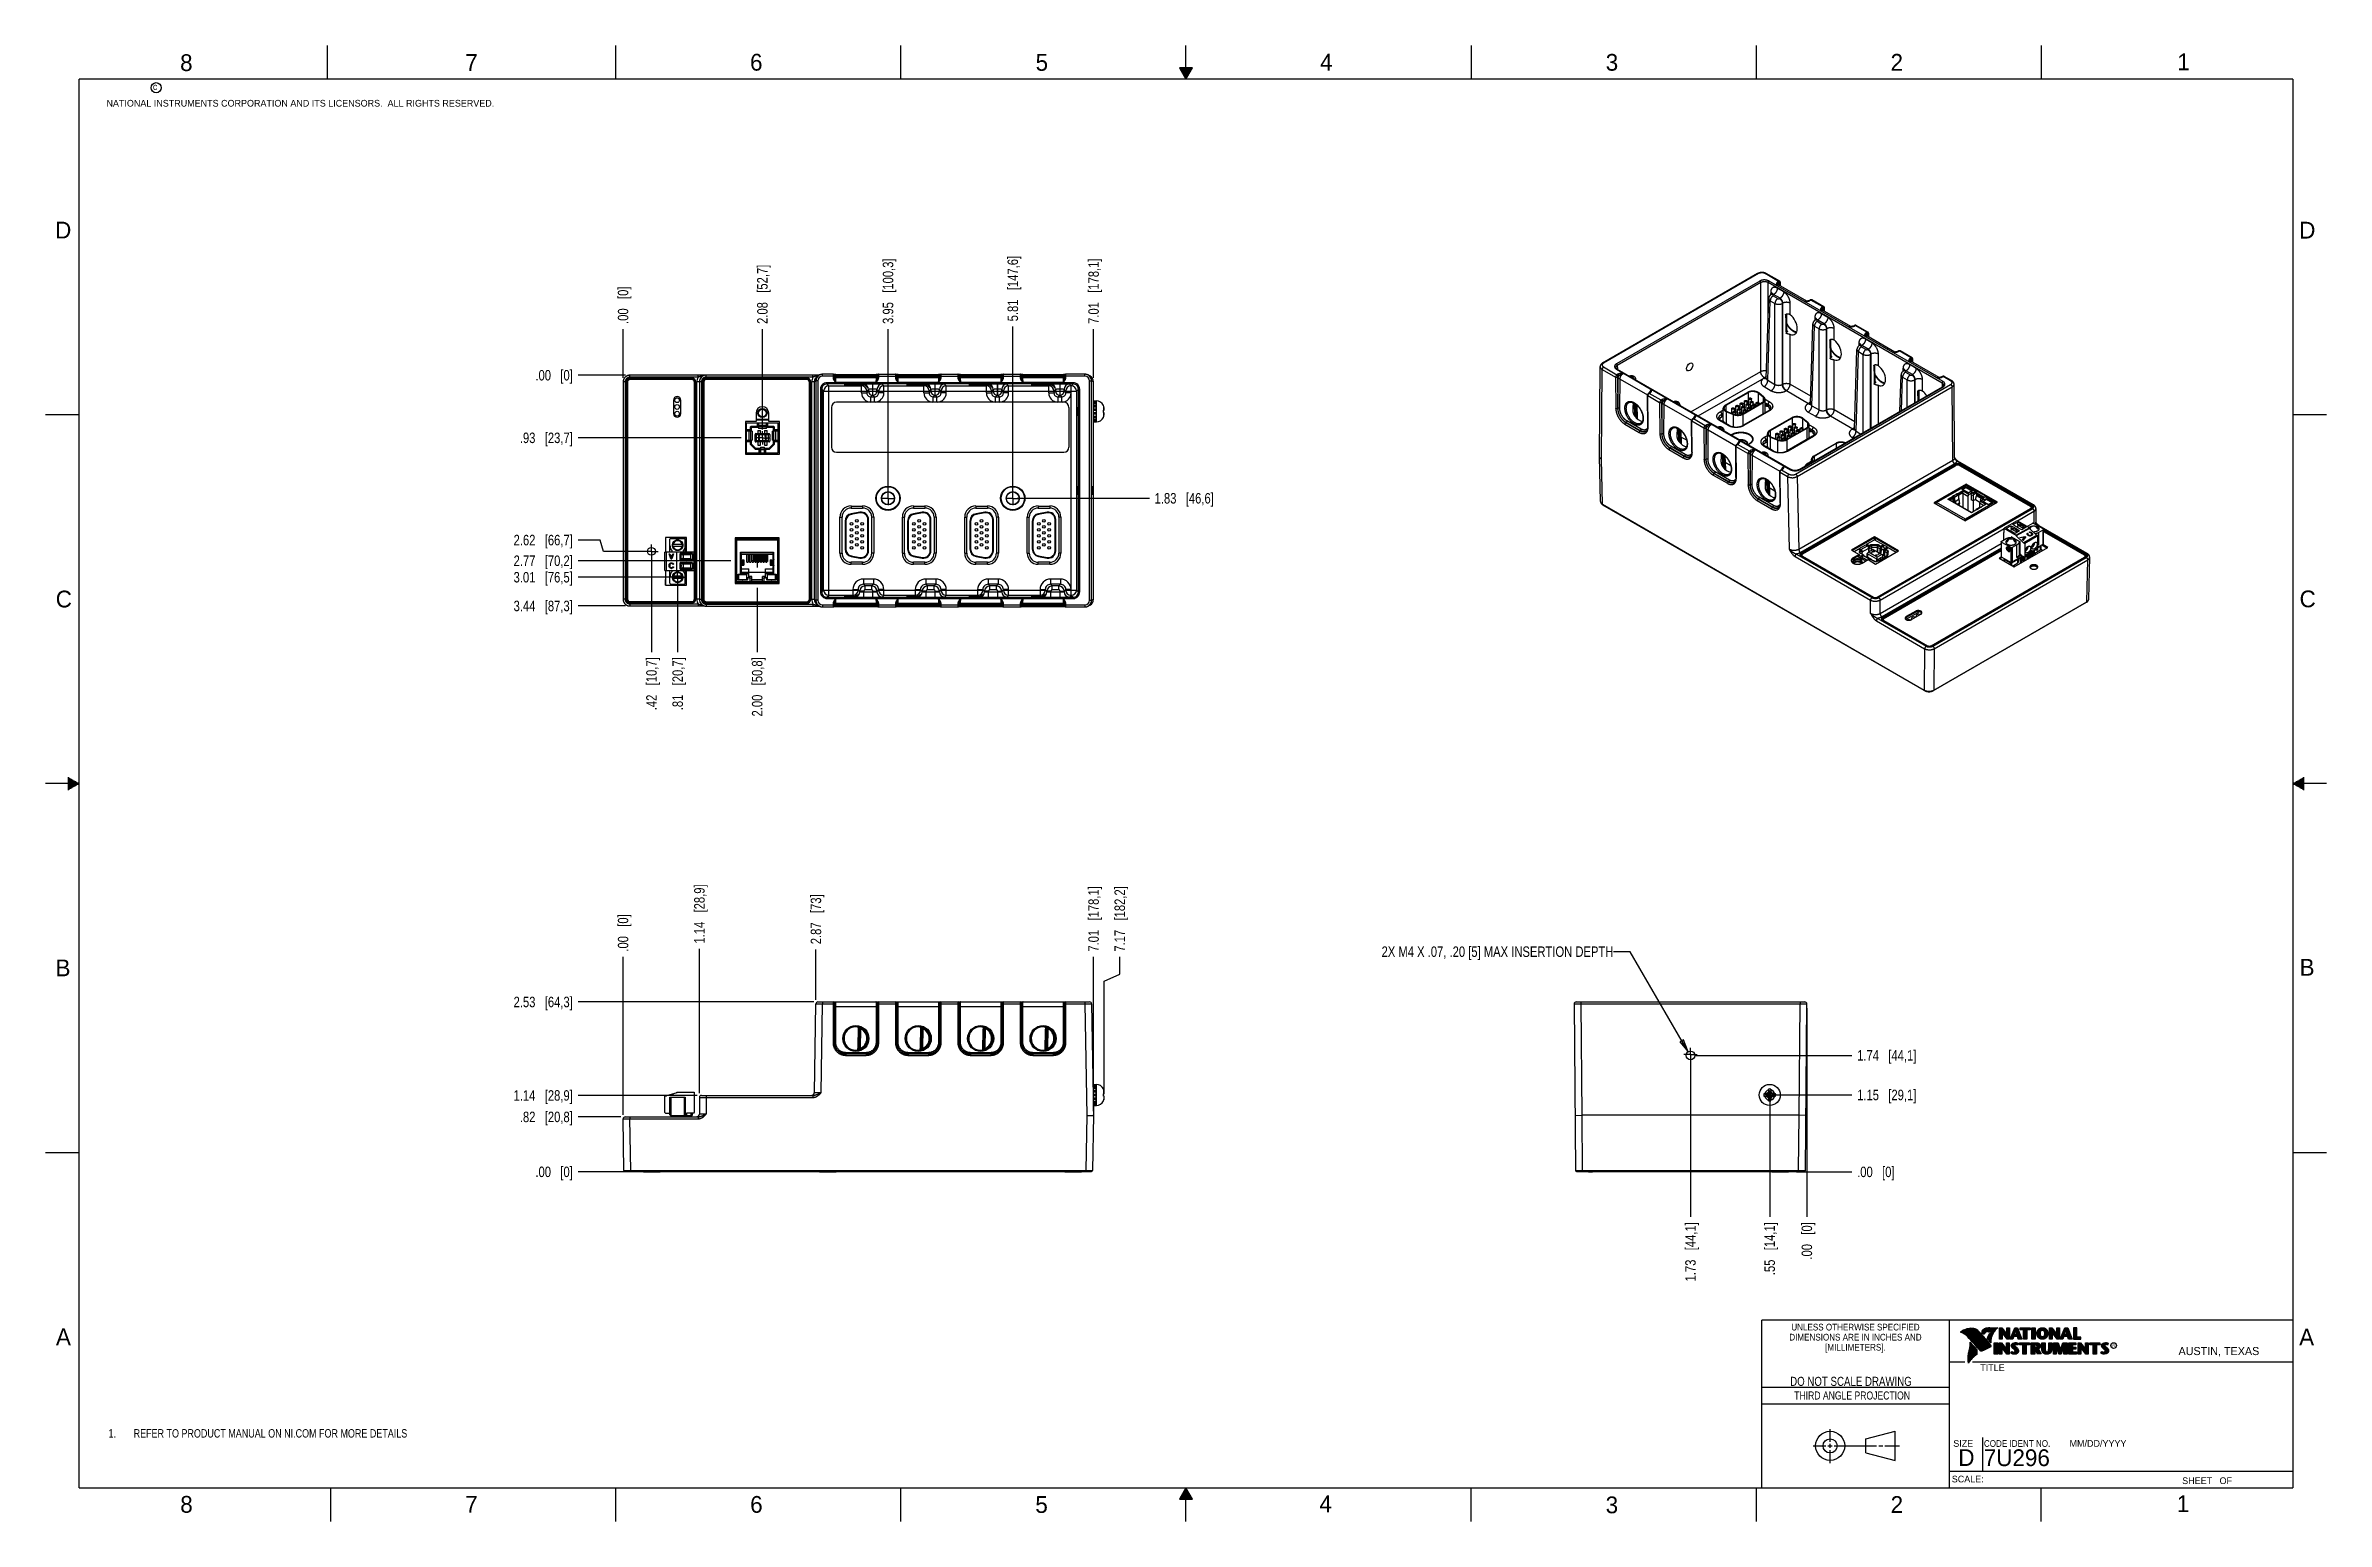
# Model space of a CAD drawing. Header units: inches. Extents: x 0 to 34, y 0 to 22.
import ezdxf

# ---------------------------------------------------------------- set-up
doc = ezdxf.new("R2010")
doc.units = ezdxf.units.IN
doc.header["$LTSCALE"] = 1.87
doc.header["$MEASUREMENT"] = 0
doc.linetypes.add('CENTER', pattern=[0.6, 0.375, -0.075, 0.075, -0.075])
doc.layers.get('0').update_dxf_attribs({"linetype": 'CONTINUOUS'})
for name, color, linetype in [('02___PRT_ALL_AXES', 7, 'CONTINUOUS'), ('DETAIL', 7, 'CONTINUOUS'), ('DIMENSIONS', 7, 'CONTINUOUS')]:
    doc.layers.add(name, color=color, linetype=linetype)
doc.styles.get("Standard").update_dxf_attribs({"font": 'txt', "width": 0.8})
doc.styles.add('TEXTSTYLE_2', font='txt')
doc.styles.add('TEXTSTYLE_3', font='txt', dxfattribs={"width": 0.9})
doc.dimstyles.new('DIMSTYLE_1', dxfattribs={"dimtxt": 0.15625, "dimasz": 0.1875, "dimexe": 0.125, "dimexo": 0.0625, "dimgap": 0.09, "dimtad": 0, "dimtih": 1, "dimtoh": 1, "dimzin": 4, "dimdsep": 46, "dimtxsty": 'STANDARD', "dimblk": 'CLOSED', "dimblk1": 'CLOSED', "dimblk2": 'CLOSED', "dimcen": 0.09, "dimadec": 0, "dimazin": 0, "dimtfac": 1, "dimtofl": 0, "dimtmove": 0, "dimatfit": 3, "dimldrblk": 'CLOSED', "dimfxl": 1, "dimtolj": 1, "dimtzin": 4, "dimarcsym": 0})
doc.dimstyles.get("Standard").update_dxf_attribs({"dimtxt": 0.15625, "dimasz": 0.1875, "dimexe": 0.125, "dimexo": 0.0625, "dimgap": 0.09, "dimtad": 0, "dimtih": 1, "dimtoh": 1, "dimdec": 3, "dimzin": 4, "dimdsep": 46, "dimtxsty": 'STANDARD', "dimblk": 'CLOSED', "dimblk1": 'CLOSED', "dimblk2": 'CLOSED', "dimcen": 0.09, "dimadec": 0, "dimazin": 0, "dimtp": 0.01, "dimtm": 0.01, "dimtfac": 1, "dimtdec": 3, "dimtofl": 0, "dimtmove": 0, "dimatfit": 3, "dimldrblk": 'CLOSED', "dimfxl": 1, "dimtolj": 1, "dimtzin": 4, "dimarcsym": 0})

msp = doc.modelspace()

# ---------------------------------------------------------------- texts
at = {"color": 2, "linetype": 'CONTINUOUS', "line_spacing_factor": 0.9}
for s, insert, char_height, width, attachment_point, style in [('8', (2.005, 21.871), 0.25, 0.25, 1, 'TEXTSTYLE_2'), ('7', (6.256, 21.874), 0.25, 0.25, 1, 'TEXTSTYLE_2'), ('6', (10.501, 21.877), 0.25, 0.25, 1, 'TEXTSTYLE_2'), ('5', (14.758, 21.875), 0.25, 0.25, 1, 'TEXTSTYLE_2'), ('4', (18.998, 21.878), 0.25, 0.25, 1, 'TEXTSTYLE_2'), ('3', (23.257, 21.876), 0.25, 0.25, 1, 'TEXTSTYLE_2'), ('2', (27.503, 21.876), 0.25, 0.25, 1, 'TEXTSTYLE_2'), ('1', (31.778, 21.883), 0.25, 0.25, 1, 'TEXTSTYLE_2'), ('NATIONAL INSTRUMENTS CORPORATION AND ITS LICENSORS.  ALL RIGHTS RESERVED.', (0.907, 21.191), 0.1, 7.3, 1, 'TEXTSTYLE_2'), ('c', (1.599, 21.439), 0.1, 0.1, 1, 'TEXTSTYLE_2'), ('D', (0.142, 19.375), 0.25, 0.25, 1, 'TEXTSTYLE_2'), ('D', (33.595, 19.374), 0.25, 0.25, 1, 'TEXTSTYLE_2'), ('C', (0.151, 13.875), 0.25, 0.25, 1, 'TEXTSTYLE_2'), ('C', (33.6, 13.877), 0.25, 0.25, 1, 'TEXTSTYLE_2'), ('B', (0.148, 8.376), 0.25, 0.25, 1, 'TEXTSTYLE_2'), ('B', (33.601, 8.385), 0.25, 0.25, 1, 'TEXTSTYLE_2'), ('A', (0.154, 2.876), 0.25, 0.25, 1, 'TEXTSTYLE_2'), ('DIMENSIONS ARE IN INCHES AND', (26.98, 2.796), 0.1, 2.52, 2, 'TEXTSTYLE_3'), ('UNLESS OTHERWISE SPECIFIED', (26.98, 2.946), 0.1, 2.34, 2, 'TEXTSTYLE_3'), ('A', (33.594, 2.873), 0.25, 0.25, 1, 'TEXTSTYLE_2'), ('[MILLIMETERS].', (26.98, 2.646), 0.1, 1.26, 2, 'TEXTSTYLE_3'), ('R', (30.808, 2.641), 0.042, 0.04198, 1, 'TEXTSTYLE_2'), ('AUSTIN, TEXAS', (31.796, 2.599), 0.12, 1.56, 1, 'TEXTSTYLE_2'), ('TITLE', (28.84, 2.34), 0.1, 0.5, 1, 'TEXTSTYLE_2'), ('SIZE', (28.438, 1.212), 0.1, 0.4, 1, 'TEXTSTYLE_2'), ('CODE IDENT NO.', (28.895, 1.211), 0.1, 1.26, 1, 'TEXTSTYLE_3'), ('MM/DD/YYYY', (30.172, 1.212), 0.1, 1, 1, 'TEXTSTYLE_2'), ('SCALE:', (28.416, 0.681), 0.1, 0.6, 1, 'TEXTSTYLE_2'), ('8', (2.007, 0.379), 0.25, 0.25, 1, 'TEXTSTYLE_2'), ('7', (6.255, 0.379), 0.25, 0.25, 1, 'TEXTSTYLE_2'), ('6', (10.503, 0.378), 0.25, 0.25, 1, 'TEXTSTYLE_2'), ('5', (14.754, 0.376), 0.25, 0.25, 1, 'TEXTSTYLE_2'), ('4', (18.988, 0.387), 0.25, 0.25, 1, 'TEXTSTYLE_2'), ('3', (23.256, 0.371), 0.25, 0.25, 1, 'TEXTSTYLE_2'), ('2', (27.504, 0.376), 0.25, 0.25, 1, 'TEXTSTYLE_2'), ('1', (31.771, 0.389), 0.25, 0.25, 1, 'TEXTSTYLE_2'), ('SHEET   OF', (31.85, 0.656), 0.1, 1, 1, 'TEXTSTYLE_2')]:
    msp.add_mtext(s, dxfattribs=dict(at, insert=insert, char_height=char_height, width=width, attachment_point=attachment_point, style=style))
at = {"color": 7, "linetype": 'CONTINUOUS', "insert": (26.913, 2.155), "char_height": 0.135, "width": 2.16, "attachment_point": 2, "line_spacing_factor": 0.9}
msp.add_mtext('DO NOT SCALE DRAWING', dxfattribs=at)
at = {"color": 2, "linetype": 'CONTINUOUS', "insert": (26.93, 1.937), "char_height": 0.12, "width": 2.112, "attachment_point": 2, "line_spacing_factor": 0.9}
msp.add_mtext('THIRD ANGLE PROJECTION', dxfattribs=at)
at = {"color": 7, "linetype": 'CONTINUOUS', "char_height": 0.25, "attachment_point": 1, "line_spacing_factor": 0.9, "style": 'TEXTSTYLE_2'}
for s, insert, width in [('D  ', (28.513, 1.076), 0.75), ('7U296', (28.893, 1.074), 1.25)]:
    msp.add_mtext(s, dxfattribs=dict(at, insert=insert, width=width))
at = {"layer": 'DETAIL', "color": 2, "linetype": 'CONTINUOUS', "insert": (23.371, 8.571), "char_height": 0.15625, "width": 5, "attachment_point": 3, "line_spacing_factor": 0.9}
msp.add_mtext('2X M4 X .07, .20 [5] MAX INSERTION DEPTH', dxfattribs=at)

# ---------------------------------------------------------------- blocks, each defined once
blk = doc.blocks.new('SYMBOL_3_BL0', base_point=(3.625, 1.312))
at = {"color": 2, "linetype": 'CONTINUOUS', "width": 0.8}
for s, p in [('1.', (0.938, 1.25)), ('REFER TO PRODUCT MANUAL ON NI.COM FOR MORE DETAILS', (1.312, 1.25))]:
    blk.add_text(s, height=0.125, dxfattribs=at).set_placement(p)
blk = doc.blocks.new('*D0')
at = {"layer": 'DIMENSIONS', "color": 2, "linetype": 'CONTINUOUS'}
blk.add_line((10.371, 16.153), (7.937, 16.153), dxfattribs=at)
at = {"layer": 'DIMENSIONS', "color": 2, "linetype": 'CONTINUOUS', "insert": (7.859, 16.231), "char_height": 0.15625, "width": 1.28125, "attachment_point": 3, "rotation": 0, "line_spacing_factor": 0.9}
blk.add_mtext('.93{\\Ftxt.shx;\\W1.000000;\\H0.156250; }[23,7]', dxfattribs=at)
blk = doc.blocks.new('_CLOSED')
at = {"color": 0, "linetype": 'BYBLOCK'}
for p, q in [((0, 0), (-1, 0.17)), ((-1, 0.17), (-1, -0.17)), ((-1, -0.17), (0, 0)), ((-1, 0), (0, 0))]:
    blk.add_line(p, q, dxfattribs=at)
blk = doc.blocks.new('*D1')
at = {"layer": 'DIMENSIONS', "color": 2, "linetype": 'CONTINUOUS'}
blk.add_line((8.646, 17.086), (7.937, 17.086), dxfattribs=at)
at = {"layer": 'DIMENSIONS', "color": 2, "linetype": 'CONTINUOUS', "insert": (7.859, 17.164), "char_height": 0.15625, "width": 0.90625, "attachment_point": 3, "rotation": 0, "line_spacing_factor": 0.9}
blk.add_mtext('.00{\\Ftxt.shx;\\W1.000000;\\H0.156250; }[0]', dxfattribs=at)
blk = doc.blocks.new('*D2')
at = {"layer": 'DIMENSIONS', "color": 2, "linetype": 'CONTINUOUS'}
blk.add_line((10.215, 14.321), (7.937, 14.321), dxfattribs=at)
at = {"layer": 'DIMENSIONS', "color": 2, "linetype": 'CONTINUOUS', "insert": (7.859, 14.399), "char_height": 0.15625, "width": 1.40625, "attachment_point": 3, "rotation": 0, "line_spacing_factor": 0.9}
blk.add_mtext('2.77{\\Ftxt.shx;\\W1.000000;\\H0.156250; }[70,2]', dxfattribs=at)
blk = doc.blocks.new('*D3')
at = {"layer": 'DIMENSIONS', "color": 2, "linetype": 'CONTINUOUS'}
for p, q in [((8.265, 14.629), (7.937, 14.629)), ((8.316, 14.461), (8.265, 14.629)), ((8.968, 14.461), (8.316, 14.461))]:
    blk.add_line(p, q, dxfattribs=at)
at = {"layer": 'DIMENSIONS', "color": 2, "linetype": 'CONTINUOUS', "insert": (7.859, 14.707), "char_height": 0.15625, "width": 1.40625, "attachment_point": 3, "rotation": 0, "line_spacing_factor": 0.9}
blk.add_mtext('2.62{\\Ftxt.shx;\\W1.000000;\\H0.156250; }[66,7]', dxfattribs=at)
blk = doc.blocks.new('*D4')
at = {"layer": 'DIMENSIONS', "color": 2, "linetype": 'CONTINUOUS'}
blk.add_line((9.359, 14.075), (7.937, 14.075), dxfattribs=at)
at = {"layer": 'DIMENSIONS', "color": 2, "linetype": 'CONTINUOUS', "insert": (7.859, 14.153), "char_height": 0.15625, "width": 1.40625, "attachment_point": 3, "rotation": 0, "line_spacing_factor": 0.9}
blk.add_mtext('3.01{\\Ftxt.shx;\\W1.000000;\\H0.156250; }[76,5]', dxfattribs=at)
blk = doc.blocks.new('*D5')
at = {"layer": 'DIMENSIONS', "color": 2, "linetype": 'CONTINUOUS'}
blk.add_line((8.646, 13.647), (7.937, 13.647), dxfattribs=at)
at = {"layer": 'DIMENSIONS', "color": 2, "linetype": 'CONTINUOUS', "insert": (7.859, 13.725), "char_height": 0.15625, "width": 1.40625, "attachment_point": 3, "rotation": 0, "line_spacing_factor": 0.9}
blk.add_mtext('3.44{\\Ftxt.shx;\\W1.000000;\\H0.156250; }[87,3]', dxfattribs=at)
blk = doc.blocks.new('*D6')
at = {"layer": 'DIMENSIONS', "color": 2, "linetype": 'CONTINUOUS'}
blk.add_line((14.481, 15.252), (16.454, 15.252), dxfattribs=at)
at = {"layer": 'DIMENSIONS', "color": 2, "linetype": 'CONTINUOUS', "insert": (16.532, 15.33), "char_height": 0.15625, "width": 1.40625, "attachment_point": 1, "rotation": 0, "line_spacing_factor": 0.9}
blk.add_mtext('1.83{\\Ftxt.shx;\\W1.000000;\\H0.156250; }[46,6]', dxfattribs=at)
blk = doc.blocks.new('*D7')
at = {"layer": 'DIMENSIONS', "color": 2, "linetype": 'CONTINUOUS'}
blk.add_line((10.685, 16.278), (10.685, 17.772), dxfattribs=at)
at = {"layer": 'DIMENSIONS', "color": 2, "linetype": 'CONTINUOUS', "insert": (10.607, 17.851), "char_height": 0.15625, "width": 1.40625, "attachment_point": 1, "rotation": 90, "line_spacing_factor": 0.9}
blk.add_mtext('2.08{\\Ftxt.shx;\\W1.000000;\\H0.156250; }[52,7]', dxfattribs=at)
blk = doc.blocks.new('*D8')
at = {"layer": 'DIMENSIONS', "color": 2, "linetype": 'CONTINUOUS'}
blk.add_line((8.609, 17.048), (8.609, 17.772), dxfattribs=at)
at = {"layer": 'DIMENSIONS', "color": 2, "linetype": 'CONTINUOUS', "insert": (8.53, 17.851), "char_height": 0.15625, "width": 0.90625, "attachment_point": 1, "rotation": 90, "line_spacing_factor": 0.9}
blk.add_mtext('.00{\\Ftxt.shx;\\W1.000000;\\H0.156250; }[0]', dxfattribs=at)
blk = doc.blocks.new('*D9')
at = {"layer": 'DIMENSIONS', "color": 2, "linetype": 'CONTINUOUS'}
blk.add_line((12.558, 15.314), (12.558, 17.772), dxfattribs=at)
at = {"layer": 'DIMENSIONS', "color": 2, "linetype": 'CONTINUOUS', "insert": (12.48, 17.851), "char_height": 0.15625, "width": 1.53125, "attachment_point": 1, "rotation": 90, "line_spacing_factor": 0.9}
blk.add_mtext('3.95{\\Ftxt.shx;\\W1.000000;\\H0.156250; }[100,3]', dxfattribs=at)
blk = doc.blocks.new('*D10')
at = {"layer": 'DIMENSIONS', "color": 2, "linetype": 'CONTINUOUS'}
blk.add_line((14.418, 15.314), (14.418, 17.811), dxfattribs=at)
at = {"layer": 'DIMENSIONS', "color": 2, "linetype": 'CONTINUOUS', "insert": (14.34, 17.89), "char_height": 0.15625, "width": 1.53125, "attachment_point": 1, "rotation": 90, "line_spacing_factor": 0.9}
blk.add_mtext('5.81{\\Ftxt.shx;\\W1.000000;\\H0.156250; }[147,6]', dxfattribs=at)
blk = doc.blocks.new('*D11')
at = {"layer": 'DIMENSIONS', "color": 2, "linetype": 'CONTINUOUS'}
blk.add_line((15.622, 17.049), (15.622, 17.772), dxfattribs=at)
at = {"layer": 'DIMENSIONS', "color": 2, "linetype": 'CONTINUOUS', "insert": (15.544, 17.851), "char_height": 0.15625, "width": 1.53125, "attachment_point": 1, "rotation": 90, "line_spacing_factor": 0.9}
blk.add_mtext('7.01{\\Ftxt.shx;\\W1.000000;\\H0.156250; }[178,1]', dxfattribs=at)
blk = doc.blocks.new('*D12')
at = {"layer": 'DIMENSIONS', "color": 2, "linetype": 'CONTINUOUS'}
blk.add_line((9.031, 14.399), (9.031, 12.96), dxfattribs=at)
at = {"layer": 'DIMENSIONS', "color": 2, "linetype": 'CONTINUOUS', "insert": (8.953, 12.882), "char_height": 0.15625, "width": 1.28125, "attachment_point": 3, "rotation": 90, "line_spacing_factor": 0.9}
blk.add_mtext('.42{\\Ftxt.shx;\\W1.000000;\\H0.156250; }[10,7]', dxfattribs=at)
blk = doc.blocks.new('*D13')
at = {"layer": 'DIMENSIONS', "color": 2, "linetype": 'CONTINUOUS'}
blk.add_line((9.422, 14.013), (9.422, 12.96), dxfattribs=at)
at = {"layer": 'DIMENSIONS', "color": 2, "linetype": 'CONTINUOUS', "insert": (9.344, 12.882), "char_height": 0.15625, "width": 1.28125, "attachment_point": 3, "rotation": 90, "line_spacing_factor": 0.9}
blk.add_mtext('.81{\\Ftxt.shx;\\W1.000000;\\H0.156250; }[20,7]', dxfattribs=at)
blk = doc.blocks.new('*D14')
at = {"layer": 'DIMENSIONS', "color": 2, "linetype": 'CONTINUOUS'}
blk.add_line((10.607, 13.918), (10.607, 12.96), dxfattribs=at)
at = {"layer": 'DIMENSIONS', "color": 2, "linetype": 'CONTINUOUS', "insert": (10.529, 12.882), "char_height": 0.15625, "width": 1.40625, "attachment_point": 3, "rotation": 90, "line_spacing_factor": 0.9}
blk.add_mtext('2.00{\\Ftxt.shx;\\W1.000000;\\H0.156250; }[50,8]', dxfattribs=at)
blk = doc.blocks.new('*D15')
at = {"layer": 'DIMENSIONS', "color": 2, "linetype": 'CONTINUOUS'}
blk.add_line((9.746, 6.382), (9.746, 8.535), dxfattribs=at)
at = {"layer": 'DIMENSIONS', "color": 2, "linetype": 'CONTINUOUS', "insert": (9.668, 8.613), "char_height": 0.15625, "width": 1.40625, "attachment_point": 1, "rotation": 90, "line_spacing_factor": 0.9}
blk.add_mtext('1.14{\\Ftxt.shx;\\W1.000000;\\H0.156250; }[28,9]', dxfattribs=at)
blk = doc.blocks.new('*D16')
at = {"layer": 'DIMENSIONS', "color": 2, "linetype": 'CONTINUOUS'}
blk.add_line((8.609, 6.062), (8.609, 8.415), dxfattribs=at)
at = {"layer": 'DIMENSIONS', "color": 2, "linetype": 'CONTINUOUS', "insert": (8.53, 8.493), "char_height": 0.15625, "width": 0.90625, "attachment_point": 1, "rotation": 90, "line_spacing_factor": 0.9}
blk.add_mtext('.00{\\Ftxt.shx;\\W1.000000;\\H0.156250; }[0]', dxfattribs=at)
blk = doc.blocks.new('*D17')
at = {"layer": 'DIMENSIONS', "color": 2, "linetype": 'CONTINUOUS'}
blk.add_line((11.483, 7.776), (11.483, 8.526), dxfattribs=at)
at = {"layer": 'DIMENSIONS', "color": 2, "linetype": 'CONTINUOUS', "insert": (11.405, 8.604), "char_height": 0.15625, "width": 1.15625, "attachment_point": 1, "rotation": 90, "line_spacing_factor": 0.9}
blk.add_mtext('2.87{\\Ftxt.shx;\\W1.000000;\\H0.156250; }[73]', dxfattribs=at)
blk = doc.blocks.new('*D18')
at = {"layer": 'DIMENSIONS', "color": 2, "linetype": 'CONTINUOUS'}
blk.add_line((15.622, 6.116), (15.622, 8.415), dxfattribs=at)
at = {"layer": 'DIMENSIONS', "color": 2, "linetype": 'CONTINUOUS', "insert": (15.544, 8.493), "char_height": 0.15625, "width": 1.53125, "attachment_point": 1, "rotation": 90, "line_spacing_factor": 0.9}
blk.add_mtext('7.01{\\Ftxt.shx;\\W1.000000;\\H0.156250; }[178,1]', dxfattribs=at)
blk = doc.blocks.new('*D19')
at = {"layer": 'DIMENSIONS', "color": 2, "linetype": 'CONTINUOUS'}
for p, q in [((15.782, 8.052), (16.012, 8.16)), ((16.012, 8.16), (16.012, 8.415)), ((15.782, 6.388), (15.782, 8.052))]:
    blk.add_line(p, q, dxfattribs=at)
at = {"layer": 'DIMENSIONS', "color": 2, "linetype": 'CONTINUOUS', "insert": (15.934, 8.493), "char_height": 0.15625, "width": 1.53125, "attachment_point": 1, "rotation": 90, "line_spacing_factor": 0.9}
blk.add_mtext('7.17{\\Ftxt.shx;\\W1.000000;\\H0.156250; }[182,2]', dxfattribs=at)
blk = doc.blocks.new('*D20')
at = {"layer": 'DIMENSIONS', "color": 2, "linetype": 'CONTINUOUS'}
blk.add_line((25.702, 6.294), (25.702, 4.538), dxfattribs=at)
at = {"layer": 'DIMENSIONS', "color": 2, "linetype": 'CONTINUOUS', "insert": (25.623, 4.46), "char_height": 0.15625, "width": 1.28125, "attachment_point": 3, "rotation": 90, "line_spacing_factor": 0.9}
blk.add_mtext('.55{\\Ftxt.shx;\\W1.000000;\\H0.156250; }[14,1]', dxfattribs=at)
blk = doc.blocks.new('*D21')
at = {"layer": 'DIMENSIONS', "color": 2, "linetype": 'CONTINUOUS'}
blk.add_line((26.255, 7.65), (26.255, 4.538), dxfattribs=at)
at = {"layer": 'DIMENSIONS', "color": 2, "linetype": 'CONTINUOUS', "insert": (26.177, 4.46), "char_height": 0.15625, "width": 0.90625, "attachment_point": 3, "rotation": 90, "line_spacing_factor": 0.9}
blk.add_mtext('.00{\\Ftxt.shx;\\W1.000000;\\H0.156250; }[0]', dxfattribs=at)
blk = doc.blocks.new('*D22')
at = {"layer": 'DIMENSIONS', "color": 2, "linetype": 'CONTINUOUS'}
blk.add_line((24.521, 6.885), (24.521, 4.538), dxfattribs=at)
at = {"layer": 'DIMENSIONS', "color": 2, "linetype": 'CONTINUOUS', "insert": (24.442, 4.46), "char_height": 0.15625, "width": 1.40625, "attachment_point": 3, "rotation": 90, "line_spacing_factor": 0.9}
blk.add_mtext('1.73{\\Ftxt.shx;\\W1.000000;\\H0.156250; }[44,1]', dxfattribs=at)
blk = doc.blocks.new('*D23')
at = {"layer": 'DIMENSIONS', "color": 2, "linetype": 'CONTINUOUS'}
blk.add_line((25.764, 6.357), (26.927, 6.357), dxfattribs=at)
at = {"layer": 'DIMENSIONS', "color": 2, "linetype": 'CONTINUOUS', "insert": (27.005, 6.435), "char_height": 0.15625, "width": 1.40625, "attachment_point": 1, "rotation": 359.9989, "line_spacing_factor": 0.9}
blk.add_mtext('1.15{\\Ftxt.shx;\\W1.000000;\\H0.156250; }[29,1]', dxfattribs=at)
blk = doc.blocks.new('*D24')
at = {"layer": 'DIMENSIONS', "color": 2, "linetype": 'CONTINUOUS'}
blk.add_line((26.102, 5.21), (26.927, 5.21), dxfattribs=at)
at = {"layer": 'DIMENSIONS', "color": 2, "linetype": 'CONTINUOUS', "insert": (27.005, 5.288), "char_height": 0.15625, "width": 0.90625, "attachment_point": 1, "rotation": 359.9989, "line_spacing_factor": 0.9}
blk.add_mtext('.00{\\Ftxt.shx;\\W1.000000;\\H0.156250; }[0]', dxfattribs=at)
blk = doc.blocks.new('*D25')
at = {"layer": 'DIMENSIONS', "color": 2, "linetype": 'CONTINUOUS'}
blk.add_line((24.583, 6.947), (26.927, 6.947), dxfattribs=at)
at = {"layer": 'DIMENSIONS', "color": 2, "linetype": 'CONTINUOUS', "insert": (27.005, 7.025), "char_height": 0.15625, "width": 1.40625, "attachment_point": 1, "rotation": 359.9989, "line_spacing_factor": 0.9}
blk.add_mtext('1.74{\\Ftxt.shx;\\W1.000000;\\H0.156250; }[44,1]', dxfattribs=at)
blk = doc.blocks.new('*D26')
at = {"layer": 'DIMENSIONS', "color": 2, "linetype": 'CONTINUOUS'}
blk.add_line((8.576, 6.03), (7.937, 6.03), dxfattribs=at)
at = {"layer": 'DIMENSIONS', "color": 2, "linetype": 'CONTINUOUS', "insert": (7.859, 6.108), "char_height": 0.15625, "width": 1.28125, "attachment_point": 3, "rotation": 359.9981, "line_spacing_factor": 0.9}
blk.add_mtext('.82{\\Ftxt.shx;\\W1.000000;\\H0.156250; }[20,8]', dxfattribs=at)
blk = doc.blocks.new('*D27')
at = {"layer": 'DIMENSIONS', "color": 2, "linetype": 'CONTINUOUS'}
blk.add_line((8.849, 5.21), (7.937, 5.21), dxfattribs=at)
at = {"layer": 'DIMENSIONS', "color": 2, "linetype": 'CONTINUOUS', "insert": (7.859, 5.289), "char_height": 0.15625, "width": 0.90625, "attachment_point": 3, "rotation": 359.9981, "line_spacing_factor": 0.9}
blk.add_mtext('.00{\\Ftxt.shx;\\W1.000000;\\H0.156250; }[0]', dxfattribs=at)
blk = doc.blocks.new('*D28')
at = {"layer": 'DIMENSIONS', "color": 2, "linetype": 'CONTINUOUS'}
blk.add_line((9.714, 6.35), (7.937, 6.35), dxfattribs=at)
at = {"layer": 'DIMENSIONS', "color": 2, "linetype": 'CONTINUOUS', "insert": (7.859, 6.428), "char_height": 0.15625, "width": 1.40625, "attachment_point": 3, "rotation": 359.9981, "line_spacing_factor": 0.9}
blk.add_mtext('1.14{\\Ftxt.shx;\\W1.000000;\\H0.156250; }[28,9]', dxfattribs=at)
blk = doc.blocks.new('*D29')
at = {"layer": 'DIMENSIONS', "color": 2, "linetype": 'CONTINUOUS'}
blk.add_line((11.45, 7.743), (7.937, 7.743), dxfattribs=at)
at = {"layer": 'DIMENSIONS', "color": 2, "linetype": 'CONTINUOUS', "insert": (7.859, 7.821), "char_height": 0.15625, "width": 1.40625, "attachment_point": 3, "rotation": 359.9981, "line_spacing_factor": 0.9}
blk.add_mtext('2.53{\\Ftxt.shx;\\W1.000000;\\H0.156250; }[64,3]', dxfattribs=at)

# ---------------------------------------------------------------- dimensions: what is measured, and where the dimension line sits
at = {"layer": 'DIMENSIONS', "color": 2, "linetype": 'CONTINUOUS'}
for feature_location, offset, dtype, origin, picture, middle in [((14.418, 15.314), (0, 2.497), 1, (8.609, 15.252), '*D10', (14.418, 18.655)), ((12.558, 15.314), (0, 2.458), 1, (8.609, 15.252), '*D9', (12.558, 18.616)), ((15.622, 17.049), (0, 0.724), 1, (8.609, 16.986), '*D11', (15.622, 18.616)), ((10.685, 16.278), (0, 1.494), 1, (8.609, 16.986), '*D7', (10.685, 18.554)), ((8.608602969, 17.04813884), (0, 0.724311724), 1, (8.608602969, 16.98563884), '*D8', (8.608602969, 18.303700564)), ((10.2146, 14.3205), (-2.2779, 0), 0, (10.2771, 17.0856), '*D2', (7.1555, 14.3205)), ((8.9681, 14.4613), (-1.0314, 0.1674), 0, (9.0306, 17.0856), '*D3', (7.1555, 14.6287)), ((9.359, 14.075), (-1.422, 0), 0, (9.422, 17.086), '*D4', (7.155, 14.075)), ((8.646, 13.647), (-0.709, 0), 0, (8.709, 17.086), '*D5', (7.155, 13.647)), ((10.371, 16.153), (-2.434, 0), 0, (8.709, 17.086), '*D0', (7.218, 16.153)), ((8.6460984, 17.085629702), (-0.709370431, 0), 0, (8.7085984, 17.085629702), '*D1', (7.405477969, 17.085629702)), ((14.481, 15.252), (1.973, 0), 0, (14.418, 17.086), '*D6', (17.235, 15.252)), ((9.031, 14.399), (0, -1.439), 1, (8.609, 14.461), '*D12', (9.031, 12.241)), ((9.422, 14.013), (0, -1.052), 1, (8.609, 14.075), '*D13', (9.422, 12.241)), ((10.607, 13.918), (0, -0.958), 1, (8.609, 13.981), '*D14', (10.607, 12.179)), ((15.622, 6.116), (0, 2.298), 1, (8.609, 6.054), '*D18', (15.622, 9.259)), ((15.782, 6.388), (0.23, 2.027), 0, (8.609, 6.325), '*D19', (16.012, 9.259)), ((9.746, 6.382), (0, 2.153), 1, (8.609, 6), '*D15', (9.746, 9.316)), ((11.483, 7.776), (0, 0.75), 1, (8.609, 7.713), '*D17', (11.483, 9.182)), ((8.608602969, 6.062262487), (0, 2.352520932), 1, (8.608602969, 5.999762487), '*D16', (8.608602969, 8.946033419)), ((11.45, 7.743), (-3.514, 0), 0, (11.513, 5.21), '*D29', (7.155, 7.743)), ((25.702, 6.294), (0, -1.756), 1, (26.255, 7.713), '*D20', (25.702, 3.82)), ((26.254754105, 7.65014631), (0, -3.111877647), 1, (26.254754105, 7.71264631), '*D21', (26.254754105, 4.007018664)), ((24.521, 6.885), (0, -2.346), 1, (26.255, 6.947), '*D22', (24.521, 3.757)), ((24.583, 6.947), (2.344, 0), 0, (24.52, 5.21), '*D25', (27.708, 6.947)), ((9.714, 6.35), (-1.777, 0), 0, (9.776, 5.21), '*D28', (7.155, 6.35)), ((25.764, 6.357), (1.163, 0), 0, (26.04, 5.21), '*D23', (27.708, 6.357)), ((8.576, 6.03), (-0.639, 0), 0, (8.912, 5.21), '*D26', (7.218, 6.03)), ((8.849114, 5.210369), (-0.912386, 0.000031), 0, (8.911614, 5.210367), '*D27', (7.405478, 5.210418)), ((26.102038, 5.21019), (0.824591, -0.000016), 0, (26.039538, 5.210191), '*D24', (27.457879, 5.210164))]:
    dim = msp.add_ordinate_dim(feature_location=feature_location, offset=offset, dtype=dtype, origin=origin, dimstyle='DIMSTYLE_1', override={"dimtad": 1, "dimtih": 0, "dimtoh": 0}, dxfattribs=at)
    dim.commit()
    dim.dimension.update_dxf_attribs({"geometry": picture, "text_midpoint": middle})

# ---------------------------------------------------------------- linework, layer by layer
at = {"color": 2, "linetype": 'CONTINUOUS'}
for p, q in [((4.2, 21.5), (4.2, 22)), ((8.5, 21.5), (8.5, 22)), ((12.75, 21.5), (12.75, 22)), ((17, 21.5), (17, 22)), ((21.25, 22), (21.25, 21.5)), ((25.5, 22), (25.5, 21.5)), ((29.75, 22), (29.75, 21.5)), ((16.902, 21.67), (17, 21.5)), ((17.098, 21.67), (16.902, 21.67)), ((16.908, 21.66), (17.092, 21.66)), ((16.913, 21.65), (17.087, 21.65)), ((16.919, 21.64), (17.081, 21.64)), ((16.925, 21.63), (17.075, 21.63)), ((16.931, 21.62), (17.069, 21.62)), ((16.937, 21.61), (17.064, 21.61)), ((16.942, 21.6), (17.058, 21.6)), ((16.948, 21.59), (17.052, 21.59)), ((16.954, 21.58), (17.046, 21.58)), ((16.96, 21.57), (17.04, 21.57)), ((16.965, 21.56), (17.035, 21.56)), ((16.971, 21.55), (17.029, 21.55)), ((16.977, 21.54), (17.023, 21.54)), ((16.983, 21.53), (17.017, 21.53)), ((16.988, 21.52), (17.012, 21.52)), ((16.994, 21.51), (17.006, 21.51)), ((17, 21.5), (17.098, 21.67)), ((0, 16.5), (0.5, 16.5)), ((33.5, 16.5), (34, 16.5)), ((0.5, 11), (0, 11)), ((0.33, 11.09), (0.344, 11.09)), ((0.33, 11.08), (0.361, 11.08)), ((0.33, 11.07), (0.379, 11.07)), ((0.33, 11.06), (0.396, 11.06)), ((0.33, 11.05), (0.413, 11.05)), ((0.33, 11.04), (0.431, 11.04)), ((0.33, 11.03), (0.448, 11.03)), ((0.33, 11.02), (0.465, 11.02)), ((0.33, 11.01), (0.483, 11.01)), ((0.33, 10.99), (0.483, 10.99)), ((0.33, 10.98), (0.465, 10.98)), ((0.33, 10.97), (0.448, 10.97)), ((0.33, 10.96), (0.431, 10.96)), ((0.33, 10.95), (0.413, 10.95)), ((0.33, 10.94), (0.396, 10.94)), ((0.33, 10.93), (0.379, 10.93)), ((0.33, 10.92), (0.361, 10.92)), ((0.33, 10.91), (0.344, 10.91)), ((34, 11), (33.5, 11)), ((33.517, 11.01), (33.67, 11.01)), ((33.517, 10.99), (33.67, 10.99)), ((33.535, 11.02), (33.67, 11.02)), ((33.535, 10.98), (33.67, 10.98)), ((33.552, 11.03), (33.67, 11.03)), ((33.552, 10.97), (33.67, 10.97)), ((33.569, 11.04), (33.67, 11.04)), ((33.569, 10.96), (33.67, 10.96)), ((33.587, 11.05), (33.67, 11.05)), ((33.587, 10.95), (33.67, 10.95)), ((33.604, 11.06), (33.67, 11.06)), ((33.604, 10.94), (33.67, 10.94)), ((33.621, 11.07), (33.67, 11.07)), ((33.621, 10.93), (33.67, 10.93)), ((33.639, 11.08), (33.67, 11.08)), ((33.639, 10.92), (33.67, 10.92)), ((33.656, 11.09), (33.67, 11.09)), ((33.656, 10.91), (33.67, 10.91)), ((0, 5.5), (0.5, 5.5)), ((33.5, 5.5), (34, 5.5)), ((28.556, 2.822), (28.556, 2.825)), ((28.563, 2.819), (28.563, 2.829)), ((28.57, 2.817), (28.57, 2.833)), ((28.577, 2.814), (28.577, 2.837)), ((28.583, 2.811), (28.583, 2.841)), ((28.59, 2.807), (28.59, 2.845)), ((28.597, 2.803), (28.597, 2.848)), ((28.604, 2.799), (28.604, 2.851)), ((28.611, 2.795), (28.611, 2.854)), ((28.618, 2.791), (28.618, 2.856)), ((28.625, 2.786), (28.625, 2.858)), ((28.632, 2.78), (28.632, 2.861)), ((28.638, 2.775), (28.638, 2.863)), ((28.645, 2.769), (28.645, 2.864)), ((28.652, 2.762), (28.652, 2.866)), ((28.659, 2.755), (28.659, 2.868)), ((28.666, 2.747), (28.666, 2.869)), ((28.673, 2.74), (28.673, 2.871)), ((28.68, 2.732), (28.68, 2.872)), ((28.686, 2.725), (28.686, 2.873)), ((28.693, 2.717), (28.693, 2.873)), ((28.7, 2.709), (28.7, 2.873)), ((28.707, 2.701), (28.707, 2.873)), ((28.714, 2.694), (28.714, 2.873)), ((28.721, 2.686), (28.721, 2.872)), ((28.728, 2.678), (28.728, 2.872)), ((28.735, 2.67), (28.735, 2.87)), ((28.741, 2.661), (28.741, 2.869)), ((28.748, 2.653), (28.748, 2.868)), ((28.755, 2.645), (28.755, 2.866)), ((28.762, 2.637), (28.762, 2.864)), ((28.769, 2.629), (28.769, 2.861)), ((28.776, 2.621), (28.776, 2.858)), ((28.783, 2.614), (28.783, 2.854)), ((28.789, 2.606), (28.789, 2.85)), ((28.796, 2.598), (28.796, 2.845)), ((28.803, 2.591), (28.803, 2.839)), ((28.81, 2.584), (28.81, 2.833)), ((28.817, 2.576), (28.817, 2.825)), ((28.824, 2.569), (28.824, 2.818)), ((28.831, 2.562), (28.831, 2.811)), ((28.837, 2.556), (28.837, 2.804)), ((28.844, 2.55), (28.844, 2.797)), ((28.851, 2.547), (28.851, 2.789)), ((28.858, 2.547), (28.858, 2.782)), ((28.886, 2.792), (28.863, 2.819)), ((28.865, 2.548), (28.865, 2.775)), ((28.888, 2.798), (28.868, 2.821)), ((28.872, 2.817), (28.872, 2.834)), ((28.872, 2.551), (28.872, 2.768)), ((28.879, 2.809), (28.879, 2.846)), ((28.879, 2.554), (28.879, 2.76)), ((28.886, 2.801), (28.886, 2.854)), ((28.886, 2.557), (28.886, 2.752)), ((28.892, 2.8), (28.892, 2.859)), ((28.892, 2.56), (28.892, 2.744)), ((28.899, 2.804), (28.899, 2.863)), ((28.899, 2.563), (28.899, 2.736)), ((28.906, 2.809), (28.906, 2.867)), ((28.906, 2.566), (28.906, 2.727)), ((28.913, 2.815), (28.913, 2.87)), ((28.92, 2.822), (28.92, 2.872)), ((28.927, 2.828), (28.927, 2.874)), ((28.934, 2.831), (28.934, 2.875)), ((28.94, 2.833), (28.94, 2.876)), ((28.962, 2.705), (28.944, 2.726)), ((28.947, 2.834), (28.947, 2.877)), ((28.966, 2.708), (28.95, 2.726)), ((28.954, 2.833), (28.954, 2.878)), ((28.954, 2.721), (28.954, 2.736)), ((28.961, 2.831), (28.961, 2.879)), ((28.961, 2.713), (28.961, 2.752)), ((28.968, 2.829), (28.968, 2.879)), ((28.968, 2.705), (28.968, 2.77)), ((28.975, 2.828), (28.975, 2.88)), ((28.975, 2.697), (28.975, 2.782)), ((28.982, 2.828), (28.982, 2.88)), ((28.982, 2.689), (28.982, 2.789)), ((28.984, 2.885), (29.101, 2.887)), ((28.985, 2.88), (29.088, 2.882)), ((28.988, 2.828), (28.988, 2.88)), ((28.988, 2.681), (28.988, 2.792)), ((28.995, 2.828), (28.995, 2.88)), ((28.995, 2.7), (28.995, 2.794)), ((29.002, 2.826), (29.002, 2.88)), ((29.002, 2.745), (29.002, 2.795)), ((29.009, 2.822), (29.009, 2.881)), ((29.009, 2.764), (29.009, 2.795)), ((29.016, 2.781), (29.016, 2.881)), ((29.023, 2.795), (29.023, 2.881)), ((29.03, 2.807), (29.03, 2.881)), ((29.037, 2.819), (29.037, 2.881)), ((29.043, 2.829), (29.043, 2.881)), ((29.05, 2.839), (29.05, 2.881)), ((29.057, 2.848), (29.057, 2.881)), ((29.064, 2.856), (29.064, 2.881)), ((29.071, 2.864), (29.071, 2.881)), ((29.078, 2.871), (29.078, 2.882)), ((29.126, 2.885), (29.162, 2.885)), ((29.126, 2.717), (29.126, 2.885)), ((29.131, 2.88), (29.16, 2.88)), ((29.131, 2.722), (29.131, 2.88)), ((29.16, 2.722), (29.131, 2.722)), ((29.139, 2.722), (29.139, 2.88)), ((29.146, 2.722), (29.146, 2.88)), ((29.153, 2.722), (29.153, 2.88)), ((29.16, 2.88), (29.24, 2.775)), ((29.16, 2.83), (29.16, 2.88)), ((29.244, 2.722), (29.16, 2.83)), ((29.16, 2.83), (29.16, 2.722)), ((29.162, 2.885), (29.235, 2.789)), ((29.241, 2.717), (29.165, 2.816)), ((29.165, 2.816), (29.165, 2.717)), ((29.166, 2.822), (29.166, 2.872)), ((29.173, 2.814), (29.173, 2.863)), ((29.18, 2.805), (29.18, 2.854)), ((29.186, 2.796), (29.186, 2.845)), ((29.193, 2.787), (29.193, 2.837)), ((29.2, 2.779), (29.2, 2.828)), ((29.207, 2.77), (29.207, 2.819)), ((29.213, 2.761), (29.213, 2.81)), ((29.22, 2.752), (29.22, 2.801)), ((29.227, 2.744), (29.227, 2.792)), ((29.233, 2.735), (29.233, 2.784)), ((29.235, 2.885), (29.275, 2.885)), ((29.235, 2.789), (29.235, 2.885)), ((29.24, 2.88), (29.27, 2.88)), ((29.24, 2.775), (29.24, 2.88)), ((29.24, 2.726), (29.24, 2.775)), ((29.27, 2.722), (29.244, 2.722)), ((29.247, 2.722), (29.247, 2.88)), ((29.254, 2.722), (29.254, 2.88)), ((29.26, 2.722), (29.26, 2.88)), ((29.267, 2.722), (29.267, 2.88)), ((29.27, 2.88), (29.27, 2.722)), ((29.275, 2.885), (29.275, 2.717)), ((29.285, 2.717), (29.354, 2.885)), ((29.293, 2.722), (29.357, 2.88)), ((29.322, 2.722), (29.293, 2.722)), ((29.301, 2.722), (29.301, 2.741)), ((29.307, 2.722), (29.307, 2.758)), ((29.314, 2.722), (29.314, 2.774)), ((29.321, 2.722), (29.321, 2.79)), ((29.338, 2.762), (29.322, 2.722)), ((29.341, 2.757), (29.325, 2.717)), ((29.327, 2.735), (29.327, 2.807)), ((29.334, 2.752), (29.334, 2.823)), ((29.397, 2.762), (29.338, 2.762)), ((29.341, 2.762), (29.341, 2.84)), ((29.393, 2.757), (29.341, 2.757)), ((29.343, 2.779), (29.365, 2.849)), ((29.392, 2.779), (29.343, 2.779)), ((29.348, 2.792), (29.348, 2.856)), ((29.348, 2.762), (29.348, 2.779)), ((29.35, 2.784), (29.369, 2.844)), ((29.385, 2.784), (29.35, 2.784)), ((29.354, 2.885), (29.397, 2.885)), ((29.354, 2.814), (29.354, 2.872)), ((29.354, 2.762), (29.354, 2.779)), ((29.357, 2.88), (29.393, 2.88)), ((29.361, 2.836), (29.361, 2.88)), ((29.361, 2.762), (29.361, 2.779)), ((29.365, 2.849), (29.373, 2.849)), ((29.368, 2.849), (29.368, 2.88)), ((29.368, 2.762), (29.368, 2.779)), ((29.369, 2.844), (29.369, 2.844)), ((29.369, 2.844), (29.385, 2.784)), ((29.373, 2.849), (29.392, 2.779)), ((29.374, 2.843), (29.374, 2.88)), ((29.374, 2.762), (29.374, 2.779)), ((29.381, 2.818), (29.381, 2.88)), ((29.381, 2.762), (29.381, 2.779)), ((29.388, 2.793), (29.388, 2.88)), ((29.388, 2.762), (29.388, 2.779)), ((29.393, 2.88), (29.454, 2.722)), ((29.407, 2.717), (29.393, 2.757)), ((29.395, 2.762), (29.395, 2.877)), ((29.397, 2.885), (29.461, 2.717)), ((29.41, 2.722), (29.397, 2.762)), ((29.401, 2.749), (29.401, 2.859)), ((29.408, 2.729), (29.408, 2.842)), ((29.454, 2.722), (29.41, 2.722)), ((29.415, 2.722), (29.415, 2.824)), ((29.421, 2.722), (29.421, 2.806)), ((29.428, 2.722), (29.428, 2.789)), ((29.435, 2.722), (29.435, 2.771)), ((29.436, 2.885), (29.584, 2.885)), ((29.436, 2.854), (29.436, 2.885)), ((29.484, 2.854), (29.436, 2.854)), ((29.441, 2.88), (29.579, 2.88)), ((29.441, 2.859), (29.441, 2.88)), ((29.489, 2.859), (29.441, 2.859)), ((29.442, 2.722), (29.442, 2.753)), ((29.448, 2.859), (29.448, 2.88)), ((29.448, 2.722), (29.448, 2.736)), ((29.455, 2.859), (29.455, 2.88)), ((29.462, 2.859), (29.462, 2.88)), ((29.468, 2.859), (29.468, 2.88)), ((29.475, 2.859), (29.475, 2.88)), ((29.482, 2.859), (29.482, 2.88)), ((29.484, 2.717), (29.484, 2.854)), ((29.489, 2.859), (29.488, 2.88)), ((29.489, 2.722), (29.489, 2.859)), ((29.53, 2.722), (29.489, 2.722)), ((29.495, 2.722), (29.495, 2.88)), ((29.502, 2.722), (29.502, 2.88)), ((29.509, 2.722), (29.509, 2.88)), ((29.515, 2.722), (29.515, 2.88)), ((29.522, 2.722), (29.522, 2.88)), ((29.53, 2.859), (29.529, 2.88)), ((29.579, 2.859), (29.53, 2.859)), ((29.53, 2.859), (29.53, 2.722)), ((29.535, 2.859), (29.535, 2.88)), ((29.584, 2.854), (29.535, 2.854)), ((29.535, 2.854), (29.535, 2.717)), ((29.542, 2.859), (29.542, 2.88)), ((29.549, 2.859), (29.549, 2.88)), ((29.556, 2.859), (29.556, 2.88)), ((29.562, 2.859), (29.562, 2.88)), ((29.569, 2.859), (29.569, 2.88)), ((29.576, 2.859), (29.576, 2.88)), ((29.579, 2.88), (29.579, 2.859)), ((29.584, 2.885), (29.584, 2.854)), ((29.61, 2.885), (29.661, 2.885)), ((29.61, 2.717), (29.61, 2.885)), ((29.615, 2.88), (29.656, 2.88)), ((29.615, 2.722), (29.615, 2.88)), ((29.656, 2.722), (29.615, 2.722)), ((29.623, 2.722), (29.623, 2.88)), ((29.629, 2.722), (29.629, 2.88)), ((29.636, 2.722), (29.636, 2.88)), ((29.643, 2.722), (29.643, 2.88)), ((29.65, 2.722), (29.65, 2.88)), ((29.656, 2.88), (29.656, 2.722)), ((29.661, 2.885), (29.661, 2.717)), ((29.684, 2.806), (29.685, 2.81)), ((29.684, 2.802), (29.684, 2.806)), ((29.684, 2.799), (29.684, 2.802)), ((29.685, 2.795), (29.684, 2.799)), ((29.685, 2.816), (29.686, 2.82)), ((29.685, 2.813), (29.685, 2.816)), ((29.685, 2.81), (29.685, 2.813)), ((29.685, 2.792), (29.685, 2.795)), ((29.685, 2.788), (29.685, 2.792)), ((29.686, 2.785), (29.685, 2.788)), ((29.686, 2.823), (29.687, 2.826)), ((29.686, 2.82), (29.686, 2.823)), ((29.687, 2.781), (29.686, 2.785)), ((29.687, 2.826), (29.688, 2.83)), ((29.687, 2.778), (29.687, 2.781)), ((29.688, 2.774), (29.687, 2.778)), ((29.688, 2.83), (29.689, 2.833)), ((29.689, 2.771), (29.688, 2.774)), ((29.689, 2.833), (29.69, 2.836)), ((29.689, 2.809), (29.69, 2.813)), ((29.689, 2.806), (29.689, 2.809)), ((29.689, 2.803), (29.689, 2.806)), ((29.689, 2.799), (29.689, 2.803)), ((29.69, 2.796), (29.689, 2.799)), ((29.69, 2.768), (29.689, 2.771)), ((29.69, 2.836), (29.692, 2.839)), ((29.69, 2.816), (29.691, 2.819)), ((29.69, 2.813), (29.69, 2.816)), ((29.69, 2.792), (29.69, 2.796)), ((29.69, 2.789), (29.69, 2.792)), ((29.691, 2.786), (29.69, 2.789)), ((29.692, 2.765), (29.69, 2.768)), ((29.691, 2.822), (29.692, 2.825)), ((29.691, 2.819), (29.691, 2.822)), ((29.691, 2.782), (29.691, 2.786)), ((29.692, 2.779), (29.691, 2.782)), ((29.692, 2.839), (29.693, 2.841)), ((29.692, 2.825), (29.693, 2.828)), ((29.693, 2.776), (29.692, 2.779)), ((29.693, 2.762), (29.692, 2.765)), ((29.693, 2.841), (29.694, 2.844)), ((29.693, 2.828), (29.694, 2.831)), ((29.694, 2.773), (29.693, 2.776)), ((29.694, 2.759), (29.693, 2.762)), ((29.694, 2.844), (29.696, 2.847)), ((29.694, 2.831), (29.695, 2.834)), ((29.695, 2.77), (29.694, 2.773)), ((29.696, 2.756), (29.694, 2.759)), ((29.695, 2.834), (29.696, 2.837)), ((29.695, 2.77), (29.695, 2.834)), ((29.696, 2.767), (29.695, 2.77)), ((29.696, 2.847), (29.698, 2.85)), ((29.696, 2.837), (29.697, 2.839)), ((29.697, 2.764), (29.696, 2.767)), ((29.697, 2.753), (29.696, 2.756)), ((29.697, 2.839), (29.699, 2.842)), ((29.699, 2.761), (29.697, 2.764)), ((29.699, 2.75), (29.697, 2.753)), ((29.698, 2.85), (29.7, 2.852)), ((29.699, 2.842), (29.7, 2.844)), ((29.7, 2.758), (29.699, 2.761)), ((29.701, 2.748), (29.699, 2.75)), ((29.7, 2.852), (29.701, 2.855)), ((29.7, 2.844), (29.702, 2.847)), ((29.702, 2.755), (29.7, 2.758)), ((29.701, 2.855), (29.704, 2.857)), ((29.703, 2.745), (29.701, 2.748)), ((29.702, 2.847), (29.703, 2.849)), ((29.702, 2.755), (29.702, 2.847)), ((29.703, 2.753), (29.702, 2.755)), ((29.703, 2.849), (29.705, 2.852)), ((29.705, 2.75), (29.703, 2.753)), ((29.705, 2.742), (29.703, 2.745)), ((29.704, 2.857), (29.706, 2.86)), ((29.705, 2.852), (29.707, 2.854)), ((29.707, 2.748), (29.705, 2.75)), ((29.707, 2.74), (29.705, 2.742)), ((29.706, 2.86), (29.708, 2.862)), ((29.707, 2.854), (29.709, 2.857)), ((29.709, 2.746), (29.707, 2.748)), ((29.709, 2.738), (29.707, 2.74)), ((29.708, 2.862), (29.71, 2.865)), ((29.709, 2.857), (29.711, 2.859)), ((29.709, 2.746), (29.709, 2.857)), ((29.71, 2.743), (29.709, 2.746)), ((29.711, 2.736), (29.709, 2.738)), ((29.71, 2.865), (29.713, 2.867)), ((29.713, 2.741), (29.71, 2.743)), ((29.711, 2.859), (29.714, 2.861)), ((29.714, 2.733), (29.711, 2.736)), ((29.713, 2.867), (29.715, 2.869)), ((29.715, 2.739), (29.713, 2.741)), ((29.714, 2.861), (29.716, 2.863)), ((29.716, 2.731), (29.714, 2.733)), ((29.715, 2.869), (29.718, 2.871)), ((29.715, 2.739), (29.716, 2.863)), ((29.717, 2.737), (29.715, 2.739)), ((29.716, 2.863), (29.718, 2.865)), ((29.719, 2.729), (29.716, 2.731)), ((29.719, 2.735), (29.717, 2.737)), ((29.718, 2.871), (29.72, 2.873)), ((29.718, 2.865), (29.721, 2.867)), ((29.722, 2.733), (29.719, 2.735)), ((29.721, 2.728), (29.719, 2.729)), ((29.72, 2.873), (29.723, 2.874)), ((29.721, 2.867), (29.723, 2.869)), ((29.724, 2.726), (29.721, 2.728)), ((29.722, 2.733), (29.723, 2.869)), ((29.724, 2.732), (29.722, 2.733)), ((29.723, 2.874), (29.726, 2.876)), ((29.723, 2.869), (29.726, 2.87)), ((29.727, 2.73), (29.724, 2.732)), ((29.727, 2.724), (29.724, 2.726)), ((29.726, 2.876), (29.728, 2.878)), ((29.726, 2.87), (29.728, 2.872)), ((29.729, 2.729), (29.727, 2.73)), ((29.73, 2.723), (29.727, 2.724)), ((29.728, 2.878), (29.731, 2.879)), ((29.728, 2.872), (29.731, 2.873)), ((29.729, 2.729), (29.728, 2.872)), ((29.732, 2.727), (29.729, 2.729)), ((29.733, 2.722), (29.73, 2.723)), ((29.731, 2.879), (29.734, 2.88)), ((29.731, 2.873), (29.733, 2.875)), ((29.731, 2.809), (29.732, 2.811)), ((29.731, 2.807), (29.731, 2.809)), ((29.731, 2.805), (29.731, 2.807)), ((29.731, 2.802), (29.731, 2.805)), ((29.731, 2.8), (29.731, 2.802)), ((29.731, 2.798), (29.731, 2.8)), ((29.731, 2.795), (29.731, 2.798)), ((29.732, 2.793), (29.731, 2.795)), ((29.732, 2.818), (29.733, 2.82)), ((29.732, 2.816), (29.732, 2.818)), ((29.732, 2.814), (29.732, 2.816)), ((29.732, 2.811), (29.732, 2.814)), ((29.732, 2.791), (29.732, 2.793)), ((29.732, 2.788), (29.732, 2.791)), ((29.732, 2.786), (29.732, 2.788)), ((29.733, 2.784), (29.732, 2.786)), ((29.735, 2.726), (29.732, 2.727)), ((29.733, 2.875), (29.736, 2.876)), ((29.733, 2.824), (29.734, 2.826)), ((29.733, 2.822), (29.733, 2.824)), ((29.733, 2.82), (29.733, 2.822)), ((29.733, 2.782), (29.733, 2.784)), ((29.733, 2.78), (29.733, 2.782)), ((29.734, 2.778), (29.733, 2.78)), ((29.736, 2.72), (29.733, 2.722)), ((29.734, 2.88), (29.737, 2.881)), ((29.734, 2.829), (29.735, 2.831)), ((29.734, 2.827), (29.734, 2.829)), ((29.734, 2.826), (29.734, 2.827)), ((29.734, 2.776), (29.734, 2.778)), ((29.735, 2.774), (29.734, 2.776)), ((29.735, 2.831), (29.736, 2.833)), ((29.735, 2.772), (29.735, 2.774)), ((29.736, 2.77), (29.735, 2.772)), ((29.735, 2.726), (29.735, 2.772)), ((29.738, 2.725), (29.735, 2.726)), ((29.736, 2.876), (29.739, 2.877)), ((29.736, 2.833), (29.736, 2.876)), ((29.736, 2.834), (29.737, 2.836)), ((29.736, 2.833), (29.736, 2.834)), ((29.736, 2.811), (29.737, 2.813)), ((29.736, 2.809), (29.736, 2.811)), ((29.736, 2.807), (29.736, 2.809)), ((29.736, 2.804), (29.736, 2.807)), ((29.736, 2.802), (29.736, 2.804)), ((29.736, 2.8), (29.736, 2.802)), ((29.736, 2.798), (29.736, 2.8)), ((29.736, 2.795), (29.736, 2.798)), ((29.736, 2.793), (29.736, 2.795)), ((29.737, 2.791), (29.736, 2.793)), ((29.736, 2.769), (29.736, 2.77)), ((29.737, 2.767), (29.736, 2.769)), ((29.739, 2.719), (29.736, 2.72)), ((29.737, 2.881), (29.74, 2.882)), ((29.737, 2.836), (29.738, 2.838)), ((29.737, 2.819), (29.738, 2.821)), ((29.737, 2.817), (29.737, 2.819)), ((29.737, 2.815), (29.737, 2.817)), ((29.737, 2.813), (29.737, 2.815)), ((29.737, 2.789), (29.737, 2.791)), ((29.737, 2.787), (29.737, 2.789)), ((29.737, 2.785), (29.737, 2.787)), ((29.738, 2.783), (29.737, 2.785)), ((29.738, 2.765), (29.737, 2.767)), ((29.738, 2.839), (29.739, 2.841)), ((29.738, 2.838), (29.738, 2.839)), ((29.738, 2.824), (29.739, 2.826)), ((29.738, 2.823), (29.738, 2.824)), ((29.738, 2.821), (29.738, 2.823)), ((29.738, 2.781), (29.738, 2.783)), ((29.738, 2.779), (29.738, 2.781)), ((29.739, 2.777), (29.738, 2.779)), ((29.739, 2.764), (29.738, 2.765)), ((29.741, 2.724), (29.738, 2.725)), ((29.739, 2.877), (29.742, 2.878)), ((29.739, 2.841), (29.74, 2.842)), ((29.739, 2.828), (29.74, 2.829)), ((29.739, 2.826), (29.739, 2.828)), ((29.739, 2.775), (29.739, 2.777)), ((29.74, 2.774), (29.739, 2.775)), ((29.739, 2.762), (29.739, 2.764)), ((29.74, 2.761), (29.739, 2.762)), ((29.74, 2.882), (29.743, 2.883)), ((29.74, 2.842), (29.741, 2.844)), ((29.74, 2.831), (29.741, 2.833)), ((29.74, 2.829), (29.74, 2.831)), ((29.74, 2.772), (29.74, 2.774)), ((29.741, 2.77), (29.74, 2.772)), ((29.741, 2.759), (29.74, 2.761)), ((29.741, 2.844), (29.742, 2.845)), ((29.741, 2.834), (29.742, 2.835)), ((29.741, 2.833), (29.741, 2.834)), ((29.742, 2.769), (29.741, 2.77)), ((29.742, 2.758), (29.741, 2.759)), ((29.744, 2.723), (29.741, 2.724)), ((29.742, 2.878), (29.745, 2.879)), ((29.742, 2.845), (29.742, 2.878)), ((29.742, 2.845), (29.743, 2.846)), ((29.742, 2.835), (29.743, 2.837)), ((29.742, 2.767), (29.742, 2.769)), ((29.743, 2.766), (29.742, 2.767)), ((29.743, 2.756), (29.742, 2.758)), ((29.743, 2.883), (29.746, 2.884)), ((29.743, 2.846), (29.744, 2.848)), ((29.743, 2.838), (29.744, 2.84)), ((29.743, 2.837), (29.743, 2.838)), ((29.744, 2.764), (29.743, 2.766)), ((29.744, 2.755), (29.743, 2.756)), ((29.744, 2.723), (29.743, 2.756)), ((29.744, 2.848), (29.745, 2.849)), ((29.744, 2.84), (29.745, 2.841)), ((29.744, 2.763), (29.744, 2.764)), ((29.745, 2.762), (29.744, 2.763)), ((29.745, 2.754), (29.744, 2.755)), ((29.747, 2.722), (29.744, 2.723)), ((29.745, 2.879), (29.748, 2.879)), ((29.745, 2.849), (29.747, 2.85)), ((29.745, 2.841), (29.746, 2.842)), ((29.746, 2.76), (29.745, 2.762)), ((29.747, 2.753), (29.745, 2.754)), ((29.746, 2.884), (29.75, 2.885)), ((29.746, 2.842), (29.747, 2.843)), ((29.747, 2.759), (29.746, 2.76)), ((29.747, 2.85), (29.748, 2.851)), ((29.747, 2.843), (29.748, 2.844)), ((29.748, 2.758), (29.747, 2.759)), ((29.748, 2.751), (29.747, 2.753)), ((29.75, 2.722), (29.747, 2.722)), ((29.748, 2.879), (29.751, 2.88)), ((29.748, 2.851), (29.749, 2.852)), ((29.748, 2.844), (29.749, 2.845)), ((29.749, 2.757), (29.748, 2.758)), ((29.749, 2.75), (29.748, 2.751)), ((29.749, 2.852), (29.751, 2.853)), ((29.749, 2.845), (29.75, 2.846)), ((29.75, 2.756), (29.749, 2.757)), ((29.751, 2.749), (29.749, 2.75)), ((29.75, 2.885), (29.753, 2.885)), ((29.75, 2.853), (29.75, 2.88)), ((29.75, 2.846), (29.751, 2.847)), ((29.751, 2.755), (29.75, 2.756)), ((29.75, 2.722), (29.75, 2.75)), ((29.754, 2.721), (29.75, 2.722)), ((29.751, 2.88), (29.754, 2.881)), ((29.751, 2.853), (29.752, 2.854)), ((29.751, 2.847), (29.752, 2.848)), ((29.752, 2.754), (29.751, 2.755)), ((29.752, 2.749), (29.751, 2.749)), ((29.752, 2.854), (29.754, 2.854)), ((29.752, 2.848), (29.753, 2.849)), ((29.753, 2.754), (29.752, 2.754)), ((29.754, 2.748), (29.752, 2.749)), ((29.753, 2.885), (29.756, 2.886)), ((29.753, 2.849), (29.754, 2.849)), ((29.755, 2.753), (29.753, 2.754)), ((29.754, 2.881), (29.757, 2.881)), ((29.754, 2.854), (29.755, 2.855)), ((29.754, 2.849), (29.756, 2.85)), ((29.755, 2.747), (29.754, 2.748)), ((29.757, 2.721), (29.754, 2.721)), ((29.755, 2.855), (29.757, 2.856)), ((29.756, 2.752), (29.755, 2.753)), ((29.757, 2.746), (29.755, 2.747)), ((29.756, 2.886), (29.76, 2.886)), ((29.756, 2.85), (29.757, 2.85)), ((29.757, 2.752), (29.756, 2.752)), ((29.757, 2.881), (29.76, 2.881)), ((29.757, 2.856), (29.757, 2.881)), ((29.757, 2.856), (29.758, 2.856)), ((29.757, 2.85), (29.758, 2.851)), ((29.758, 2.751), (29.757, 2.752)), ((29.759, 2.746), (29.757, 2.746)), ((29.757, 2.721), (29.757, 2.746)), ((29.76, 2.721), (29.757, 2.721)), ((29.758, 2.856), (29.76, 2.856)), ((29.758, 2.851), (29.76, 2.851)), ((29.76, 2.751), (29.758, 2.751)), ((29.76, 2.746), (29.759, 2.746)), ((29.76, 2.886), (29.763, 2.887)), ((29.76, 2.881), (29.763, 2.882)), ((29.76, 2.856), (29.762, 2.857)), ((29.76, 2.851), (29.761, 2.852)), ((29.761, 2.75), (29.76, 2.751)), ((29.762, 2.745), (29.76, 2.746)), ((29.764, 2.72), (29.76, 2.721)), ((29.761, 2.852), (29.762, 2.852)), ((29.763, 2.75), (29.761, 2.75)), ((29.762, 2.857), (29.763, 2.857)), ((29.762, 2.852), (29.764, 2.852)), ((29.764, 2.745), (29.762, 2.745)), ((29.763, 2.887), (29.766, 2.887)), ((29.763, 2.882), (29.766, 2.882)), ((29.763, 2.857), (29.765, 2.857)), ((29.764, 2.75), (29.763, 2.75)), ((29.764, 2.857), (29.764, 2.882)), ((29.764, 2.852), (29.765, 2.852)), ((29.765, 2.75), (29.764, 2.75)), ((29.765, 2.745), (29.764, 2.745)), ((29.764, 2.72), (29.764, 2.745)), ((29.767, 2.72), (29.764, 2.72)), ((29.765, 2.857), (29.767, 2.857)), ((29.765, 2.852), (29.767, 2.852)), ((29.767, 2.75), (29.765, 2.75)), ((29.767, 2.745), (29.765, 2.745)), ((29.766, 2.887), (29.77, 2.887)), ((29.766, 2.882), (29.77, 2.882)), ((29.767, 2.857), (29.768, 2.857)), ((29.767, 2.852), (29.768, 2.852)), ((29.768, 2.75), (29.767, 2.75)), ((29.769, 2.745), (29.767, 2.745)), ((29.771, 2.72), (29.767, 2.72)), ((29.768, 2.857), (29.77, 2.857)), ((29.768, 2.852), (29.77, 2.852)), ((29.77, 2.75), (29.768, 2.75)), ((29.771, 2.745), (29.769, 2.745)), ((29.77, 2.887), (29.773, 2.886)), ((29.77, 2.882), (29.773, 2.882)), ((29.77, 2.857), (29.772, 2.857)), ((29.77, 2.852), (29.771, 2.852)), ((29.771, 2.75), (29.77, 2.75)), ((29.77, 2.72), (29.771, 2.745)), ((29.771, 2.852), (29.772, 2.852)), ((29.773, 2.751), (29.771, 2.75)), ((29.772, 2.746), (29.771, 2.745)), ((29.774, 2.721), (29.771, 2.72)), ((29.772, 2.856), (29.773, 2.882)), ((29.772, 2.857), (29.773, 2.856)), ((29.772, 2.852), (29.774, 2.851)), ((29.774, 2.746), (29.772, 2.746)), ((29.773, 2.886), (29.777, 2.886)), ((29.773, 2.882), (29.776, 2.881)), ((29.773, 2.856), (29.775, 2.856)), ((29.774, 2.751), (29.773, 2.751)), ((29.774, 2.851), (29.775, 2.851)), ((29.776, 2.752), (29.774, 2.751)), ((29.776, 2.747), (29.774, 2.746)), ((29.777, 2.721), (29.774, 2.721)), ((29.775, 2.856), (29.777, 2.855)), ((29.775, 2.851), (29.777, 2.85)), ((29.776, 2.881), (29.779, 2.881)), ((29.777, 2.752), (29.776, 2.752)), ((29.777, 2.747), (29.776, 2.747)), ((29.777, 2.886), (29.78, 2.886)), ((29.777, 2.855), (29.778, 2.855)), ((29.777, 2.85), (29.778, 2.85)), ((29.778, 2.753), (29.777, 2.752)), ((29.779, 2.748), (29.777, 2.747)), ((29.777, 2.721), (29.777, 2.747)), ((29.781, 2.721), (29.777, 2.721)), ((29.778, 2.855), (29.78, 2.854)), ((29.778, 2.85), (29.779, 2.849)), ((29.78, 2.753), (29.778, 2.753)), ((29.779, 2.881), (29.782, 2.88)), ((29.779, 2.855), (29.779, 2.881)), ((29.779, 2.849), (29.78, 2.848)), ((29.78, 2.748), (29.779, 2.748)), ((29.78, 2.886), (29.783, 2.885)), ((29.78, 2.854), (29.781, 2.853)), ((29.78, 2.848), (29.781, 2.848)), ((29.781, 2.754), (29.78, 2.753)), ((29.782, 2.749), (29.78, 2.748)), ((29.781, 2.853), (29.783, 2.853)), ((29.781, 2.848), (29.783, 2.847)), ((29.782, 2.755), (29.781, 2.754)), ((29.784, 2.722), (29.781, 2.721)), ((29.782, 2.88), (29.785, 2.88)), ((29.783, 2.756), (29.782, 2.755)), ((29.783, 2.75), (29.782, 2.749)), ((29.783, 2.885), (29.786, 2.884)), ((29.783, 2.853), (29.784, 2.852)), ((29.783, 2.847), (29.784, 2.846)), ((29.784, 2.757), (29.783, 2.756)), ((29.785, 2.751), (29.783, 2.75)), ((29.784, 2.852), (29.785, 2.851)), ((29.784, 2.846), (29.785, 2.845)), ((29.785, 2.757), (29.784, 2.757)), ((29.784, 2.722), (29.784, 2.75)), ((29.787, 2.722), (29.784, 2.722)), ((29.785, 2.88), (29.788, 2.879)), ((29.785, 2.851), (29.785, 2.88)), ((29.785, 2.851), (29.787, 2.85)), ((29.785, 2.845), (29.785, 2.845)), ((29.785, 2.845), (29.786, 2.844)), ((29.786, 2.758), (29.785, 2.757)), ((29.786, 2.752), (29.785, 2.751)), ((29.786, 2.884), (29.79, 2.884)), ((29.786, 2.844), (29.787, 2.843)), ((29.787, 2.76), (29.786, 2.758)), ((29.787, 2.753), (29.786, 2.752)), ((29.787, 2.85), (29.788, 2.849)), ((29.787, 2.843), (29.788, 2.842)), ((29.788, 2.761), (29.787, 2.76)), ((29.788, 2.754), (29.787, 2.753)), ((29.79, 2.723), (29.787, 2.722)), ((29.788, 2.879), (29.791, 2.878)), ((29.788, 2.849), (29.789, 2.848)), ((29.788, 2.842), (29.789, 2.841)), ((29.789, 2.763), (29.788, 2.762)), ((29.788, 2.762), (29.788, 2.761)), ((29.79, 2.755), (29.788, 2.754)), ((29.789, 2.848), (29.79, 2.847)), ((29.789, 2.841), (29.789, 2.839)), ((29.789, 2.839), (29.79, 2.838)), ((29.79, 2.765), (29.789, 2.763)), ((29.79, 2.884), (29.793, 2.883)), ((29.79, 2.847), (29.791, 2.846)), ((29.79, 2.838), (29.791, 2.837)), ((29.791, 2.766), (29.79, 2.765)), ((29.791, 2.757), (29.79, 2.755)), ((29.793, 2.724), (29.79, 2.723)), ((29.791, 2.878), (29.794, 2.877)), ((29.792, 2.845), (29.791, 2.878)), ((29.791, 2.846), (29.792, 2.844)), ((29.791, 2.837), (29.791, 2.836)), ((29.791, 2.836), (29.792, 2.834)), ((29.792, 2.769), (29.791, 2.767)), ((29.791, 2.767), (29.791, 2.766)), ((29.792, 2.758), (29.791, 2.757)), ((29.792, 2.844), (29.793, 2.843)), ((29.792, 2.834), (29.792, 2.833)), ((29.792, 2.833), (29.793, 2.831)), ((29.793, 2.772), (29.792, 2.771)), ((29.792, 2.771), (29.792, 2.769)), ((29.793, 2.759), (29.792, 2.758)), ((29.793, 2.883), (29.796, 2.881)), ((29.793, 2.843), (29.794, 2.842)), ((29.793, 2.831), (29.794, 2.829)), ((29.794, 2.774), (29.793, 2.772)), ((29.794, 2.762), (29.793, 2.761)), ((29.793, 2.761), (29.793, 2.759)), ((29.793, 2.724), (29.793, 2.759)), ((29.796, 2.725), (29.793, 2.724)), ((29.794, 2.877), (29.797, 2.876)), ((29.794, 2.842), (29.794, 2.84)), ((29.794, 2.84), (29.795, 2.839)), ((29.794, 2.829), (29.794, 2.827)), ((29.794, 2.827), (29.795, 2.826)), ((29.795, 2.777), (29.794, 2.776)), ((29.794, 2.776), (29.794, 2.774)), ((29.795, 2.764), (29.794, 2.762)), ((29.798, 2.721), (29.794, 2.719)), ((29.795, 2.839), (29.796, 2.837)), ((29.795, 2.826), (29.795, 2.824)), ((29.795, 2.824), (29.795, 2.822)), ((29.795, 2.822), (29.796, 2.82)), ((29.796, 2.783), (29.795, 2.781)), ((29.795, 2.781), (29.795, 2.779)), ((29.795, 2.779), (29.795, 2.777)), ((29.796, 2.766), (29.795, 2.764)), ((29.796, 2.881), (29.799, 2.88)), ((29.796, 2.837), (29.796, 2.836)), ((29.796, 2.836), (29.797, 2.834)), ((29.796, 2.82), (29.796, 2.818)), ((29.796, 2.818), (29.796, 2.815)), ((29.796, 2.815), (29.797, 2.813)), ((29.797, 2.789), (29.796, 2.787)), ((29.796, 2.787), (29.796, 2.785)), ((29.796, 2.785), (29.796, 2.783)), ((29.797, 2.769), (29.796, 2.767)), ((29.796, 2.767), (29.796, 2.766)), ((29.799, 2.726), (29.796, 2.725)), ((29.797, 2.876), (29.8, 2.875)), ((29.798, 2.832), (29.797, 2.876)), ((29.797, 2.834), (29.798, 2.832)), ((29.797, 2.813), (29.797, 2.811)), ((29.797, 2.811), (29.797, 2.809)), ((29.797, 2.809), (29.797, 2.807)), ((29.797, 2.807), (29.797, 2.804)), ((29.797, 2.804), (29.797, 2.802)), ((29.797, 2.802), (29.797, 2.8)), ((29.797, 2.8), (29.797, 2.798)), ((29.797, 2.798), (29.797, 2.795)), ((29.797, 2.795), (29.797, 2.793)), ((29.797, 2.793), (29.797, 2.791)), ((29.797, 2.791), (29.797, 2.789)), ((29.798, 2.771), (29.797, 2.769)), ((29.798, 2.832), (29.798, 2.831)), ((29.798, 2.831), (29.799, 2.829)), ((29.799, 2.774), (29.798, 2.772)), ((29.799, 2.726), (29.798, 2.773)), ((29.798, 2.772), (29.798, 2.771)), ((29.801, 2.722), (29.798, 2.721)), ((29.799, 2.88), (29.802, 2.879)), ((29.799, 2.829), (29.799, 2.827)), ((29.799, 2.827), (29.8, 2.825)), ((29.8, 2.778), (29.799, 2.776)), ((29.799, 2.776), (29.799, 2.774)), ((29.802, 2.728), (29.799, 2.726)), ((29.8, 2.875), (29.803, 2.873)), ((29.8, 2.825), (29.8, 2.823)), ((29.8, 2.823), (29.801, 2.82)), ((29.801, 2.782), (29.8, 2.78)), ((29.8, 2.78), (29.8, 2.778)), ((29.801, 2.82), (29.801, 2.818)), ((29.801, 2.818), (29.801, 2.816)), ((29.801, 2.816), (29.801, 2.814)), ((29.801, 2.814), (29.802, 2.811)), ((29.802, 2.791), (29.801, 2.788)), ((29.801, 2.788), (29.801, 2.786)), ((29.801, 2.786), (29.801, 2.784)), ((29.801, 2.784), (29.801, 2.782)), ((29.804, 2.723), (29.801, 2.722)), ((29.802, 2.879), (29.805, 2.878)), ((29.802, 2.811), (29.802, 2.809)), ((29.802, 2.809), (29.802, 2.807)), ((29.802, 2.807), (29.802, 2.804)), ((29.802, 2.804), (29.802, 2.802)), ((29.802, 2.802), (29.802, 2.8)), ((29.802, 2.8), (29.802, 2.798)), ((29.802, 2.798), (29.802, 2.795)), ((29.802, 2.795), (29.802, 2.793)), ((29.802, 2.793), (29.802, 2.791)), ((29.805, 2.729), (29.802, 2.728)), ((29.803, 2.873), (29.805, 2.872)), ((29.807, 2.725), (29.804, 2.723)), ((29.805, 2.878), (29.808, 2.876)), ((29.805, 2.872), (29.808, 2.87)), ((29.805, 2.729), (29.805, 2.872)), ((29.807, 2.731), (29.805, 2.729)), ((29.81, 2.732), (29.807, 2.731)), ((29.81, 2.726), (29.807, 2.725)), ((29.808, 2.876), (29.811, 2.874)), ((29.808, 2.87), (29.811, 2.869)), ((29.812, 2.734), (29.81, 2.732)), ((29.813, 2.728), (29.81, 2.726)), ((29.811, 2.874), (29.813, 2.873)), ((29.811, 2.869), (29.813, 2.867)), ((29.812, 2.734), (29.813, 2.867)), ((29.815, 2.736), (29.812, 2.734)), ((29.813, 2.873), (29.816, 2.871)), ((29.813, 2.867), (29.816, 2.865)), ((29.815, 2.73), (29.813, 2.728)), ((29.817, 2.738), (29.815, 2.736)), ((29.818, 2.732), (29.815, 2.73)), ((29.816, 2.871), (29.819, 2.869)), ((29.816, 2.865), (29.818, 2.863)), ((29.819, 2.74), (29.817, 2.738)), ((29.818, 2.863), (29.82, 2.861)), ((29.819, 2.74), (29.818, 2.863)), ((29.82, 2.734), (29.818, 2.732)), ((29.819, 2.869), (29.821, 2.867)), ((29.822, 2.742), (29.819, 2.74)), ((29.82, 2.861), (29.822, 2.859)), ((29.823, 2.736), (29.82, 2.734)), ((29.821, 2.867), (29.823, 2.865)), ((29.822, 2.859), (29.824, 2.857)), ((29.824, 2.744), (29.822, 2.742)), ((29.823, 2.865), (29.826, 2.862)), ((29.825, 2.738), (29.823, 2.736)), ((29.824, 2.857), (29.826, 2.854)), ((29.825, 2.746), (29.824, 2.744)), ((29.825, 2.746), (29.826, 2.854)), ((29.827, 2.749), (29.825, 2.746)), ((29.827, 2.741), (29.825, 2.738)), ((29.826, 2.862), (29.828, 2.86)), ((29.826, 2.854), (29.828, 2.852)), ((29.829, 2.751), (29.827, 2.749)), ((29.829, 2.743), (29.827, 2.741)), ((29.828, 2.86), (29.83, 2.858)), ((29.828, 2.852), (29.83, 2.85)), ((29.831, 2.754), (29.829, 2.751)), ((29.831, 2.746), (29.829, 2.743)), ((29.83, 2.858), (29.832, 2.855)), ((29.83, 2.85), (29.832, 2.847)), ((29.832, 2.756), (29.831, 2.754)), ((29.833, 2.748), (29.831, 2.746)), ((29.832, 2.855), (29.834, 2.852)), ((29.832, 2.847), (29.833, 2.845)), ((29.832, 2.756), (29.833, 2.845)), ((29.834, 2.759), (29.832, 2.756)), ((29.833, 2.845), (29.835, 2.842)), ((29.835, 2.751), (29.833, 2.748)), ((29.834, 2.852), (29.836, 2.85)), ((29.835, 2.762), (29.834, 2.759)), ((29.835, 2.842), (29.836, 2.839)), ((29.836, 2.764), (29.835, 2.762)), ((29.836, 2.754), (29.835, 2.751)), ((29.836, 2.85), (29.837, 2.847)), ((29.836, 2.839), (29.837, 2.837)), ((29.838, 2.767), (29.836, 2.764)), ((29.838, 2.757), (29.836, 2.754)), ((29.837, 2.847), (29.839, 2.844)), ((29.837, 2.837), (29.838, 2.834)), ((29.838, 2.834), (29.839, 2.831)), ((29.839, 2.77), (29.838, 2.767)), ((29.84, 2.759), (29.838, 2.757)), ((29.839, 2.844), (29.84, 2.842)), ((29.839, 2.831), (29.84, 2.828)), ((29.84, 2.773), (29.839, 2.831)), ((29.84, 2.773), (29.839, 2.77)), ((29.84, 2.842), (29.842, 2.839)), ((29.84, 2.828), (29.841, 2.825)), ((29.841, 2.776), (29.84, 2.773)), ((29.841, 2.762), (29.84, 2.759)), ((29.841, 2.825), (29.842, 2.822)), ((29.842, 2.779), (29.841, 2.776)), ((29.842, 2.765), (29.841, 2.762)), ((29.842, 2.839), (29.843, 2.836)), ((29.842, 2.822), (29.842, 2.819)), ((29.842, 2.819), (29.843, 2.815)), ((29.843, 2.785), (29.842, 2.782)), ((29.842, 2.782), (29.842, 2.779)), ((29.843, 2.768), (29.842, 2.765)), ((29.843, 2.836), (29.844, 2.833)), ((29.843, 2.815), (29.843, 2.812)), ((29.843, 2.812), (29.844, 2.809)), ((29.844, 2.792), (29.843, 2.789)), ((29.843, 2.789), (29.843, 2.785)), ((29.844, 2.771), (29.843, 2.768)), ((29.844, 2.833), (29.845, 2.829)), ((29.844, 2.809), (29.844, 2.805)), ((29.844, 2.805), (29.844, 2.802)), ((29.844, 2.802), (29.844, 2.798)), ((29.844, 2.798), (29.844, 2.795)), ((29.844, 2.795), (29.844, 2.792)), ((29.845, 2.775), (29.844, 2.771)), ((29.845, 2.829), (29.846, 2.826)), ((29.846, 2.778), (29.845, 2.775)), ((29.846, 2.826), (29.847, 2.823)), ((29.847, 2.781), (29.846, 2.778)), ((29.847, 2.823), (29.847, 2.819)), ((29.847, 2.819), (29.848, 2.816)), ((29.848, 2.785), (29.847, 2.781)), ((29.848, 2.816), (29.848, 2.813)), ((29.848, 2.813), (29.849, 2.809)), ((29.849, 2.791), (29.848, 2.788)), ((29.848, 2.788), (29.848, 2.785)), ((29.849, 2.809), (29.849, 2.805)), ((29.849, 2.805), (29.849, 2.802)), ((29.849, 2.802), (29.849, 2.798)), ((29.849, 2.798), (29.849, 2.795)), ((29.849, 2.795), (29.849, 2.791)), ((29.873, 2.885), (29.909, 2.885)), ((29.873, 2.717), (29.873, 2.885)), ((29.878, 2.88), (29.907, 2.88)), ((29.878, 2.722), (29.878, 2.88)), ((29.907, 2.722), (29.878, 2.722)), ((29.884, 2.722), (29.884, 2.88)), ((29.893, 2.722), (29.893, 2.88)), ((29.9, 2.722), (29.9, 2.88)), ((29.905, 2.88), (29.907, 2.83)), ((29.907, 2.88), (29.987, 2.775)), ((29.991, 2.722), (29.907, 2.83)), ((29.907, 2.83), (29.907, 2.722)), ((29.909, 2.885), (29.982, 2.789)), ((29.911, 2.825), (29.911, 2.875)), ((29.988, 2.717), (29.912, 2.816)), ((29.912, 2.816), (29.912, 2.717)), ((29.918, 2.816), (29.918, 2.866)), ((29.925, 2.807), (29.925, 2.857)), ((29.931, 2.799), (29.931, 2.848)), ((29.938, 2.79), (29.938, 2.839)), ((29.945, 2.781), (29.945, 2.83)), ((29.952, 2.773), (29.952, 2.822)), ((29.958, 2.764), (29.958, 2.813)), ((29.965, 2.755), (29.965, 2.804)), ((29.972, 2.746), (29.972, 2.795)), ((29.978, 2.738), (29.978, 2.786)), ((29.982, 2.885), (30.022, 2.885)), ((29.982, 2.789), (29.982, 2.885)), ((29.985, 2.729), (29.987, 2.775)), ((29.987, 2.88), (30.018, 2.88)), ((29.987, 2.775), (29.987, 2.88)), ((30.018, 2.722), (29.991, 2.722)), ((29.992, 2.72), (29.992, 2.88)), ((29.999, 2.722), (29.999, 2.88)), ((30.005, 2.722), (30.005, 2.88)), ((30.012, 2.722), (30.012, 2.88)), ((30.018, 2.88), (30.018, 2.722)), ((30.022, 2.885), (30.022, 2.717)), ((30.032, 2.717), (30.101, 2.885)), ((30.04, 2.722), (30.105, 2.88)), ((30.069, 2.722), (30.04, 2.722)), ((30.046, 2.722), (30.046, 2.736)), ((30.052, 2.722), (30.052, 2.752)), ((30.059, 2.722), (30.059, 2.769)), ((30.066, 2.722), (30.066, 2.785)), ((30.085, 2.762), (30.069, 2.722)), ((30.072, 2.73), (30.072, 2.802)), ((30.088, 2.757), (30.072, 2.717)), ((30.079, 2.747), (30.079, 2.818)), ((30.144, 2.762), (30.085, 2.762)), ((30.086, 2.762), (30.086, 2.834)), ((30.14, 2.757), (30.088, 2.757)), ((30.091, 2.779), (30.112, 2.849)), ((30.139, 2.779), (30.091, 2.779)), ((30.093, 2.762), (30.093, 2.851)), ((30.097, 2.784), (30.116, 2.844)), ((30.133, 2.784), (30.097, 2.784)), ((30.099, 2.807), (30.099, 2.867)), ((30.099, 2.762), (30.099, 2.779)), ((30.101, 2.885), (30.144, 2.885)), ((30.105, 2.88), (30.14, 2.88)), ((30.106, 2.829), (30.106, 2.88)), ((30.106, 2.762), (30.106, 2.779)), ((30.112, 2.849), (30.12, 2.849)), ((30.113, 2.849), (30.113, 2.88)), ((30.113, 2.762), (30.113, 2.779)), ((30.116, 2.844), (30.116, 2.844)), ((30.116, 2.844), (30.133, 2.784)), ((30.119, 2.849), (30.119, 2.88)), ((30.119, 2.762), (30.119, 2.779)), ((30.12, 2.849), (30.139, 2.779)), ((30.126, 2.826), (30.126, 2.88)), ((30.126, 2.762), (30.126, 2.779)), ((30.133, 2.801), (30.133, 2.88)), ((30.133, 2.762), (30.133, 2.779)), ((30.14, 2.88), (30.201, 2.722)), ((30.14, 2.762), (30.14, 2.88)), ((30.154, 2.717), (30.14, 2.757)), ((30.144, 2.885), (30.208, 2.717)), ((30.157, 2.722), (30.144, 2.762)), ((30.146, 2.755), (30.146, 2.865)), ((30.153, 2.735), (30.153, 2.847)), ((30.201, 2.722), (30.157, 2.722)), ((30.16, 2.722), (30.16, 2.83)), ((30.166, 2.722), (30.166, 2.812)), ((30.173, 2.722), (30.173, 2.794)), ((30.18, 2.722), (30.18, 2.776)), ((30.186, 2.722), (30.186, 2.759)), ((30.193, 2.722), (30.193, 2.741)), ((30.28, 2.885), (30.229, 2.885)), ((30.229, 2.885), (30.229, 2.717)), ((30.275, 2.88), (30.234, 2.88)), ((30.234, 2.88), (30.234, 2.722)), ((30.234, 2.722), (30.336, 2.722)), ((30.24, 2.722), (30.24, 2.88)), ((30.247, 2.722), (30.247, 2.88)), ((30.254, 2.722), (30.254, 2.88)), ((30.26, 2.722), (30.26, 2.88)), ((30.267, 2.722), (30.267, 2.88)), ((30.274, 2.722), (30.274, 2.743)), ((30.275, 2.743), (30.275, 2.88)), ((30.336, 2.743), (30.275, 2.743)), ((30.28, 2.748), (30.28, 2.885)), ((30.341, 2.748), (30.28, 2.748)), ((30.28, 2.722), (30.28, 2.743)), ((30.287, 2.722), (30.287, 2.743)), ((30.294, 2.722), (30.294, 2.743)), ((30.301, 2.722), (30.301, 2.743)), ((30.307, 2.722), (30.307, 2.743)), ((30.314, 2.722), (30.314, 2.743)), ((30.321, 2.722), (30.321, 2.743)), ((30.327, 2.722), (30.327, 2.743)), ((30.336, 2.722), (30.336, 2.743)), ((30.341, 2.717), (30.341, 2.748)), ((28.666, 2.372), (28.666, 2.501)), ((28.673, 2.382), (28.673, 2.522)), ((28.68, 2.391), (28.68, 2.544)), ((28.686, 2.4), (28.686, 2.575)), ((28.793, 2.557), (28.691, 2.674)), ((28.693, 2.409), (28.693, 2.628)), ((28.789, 2.555), (28.695, 2.661)), ((28.7, 2.417), (28.7, 2.656)), ((28.707, 2.425), (28.707, 2.648)), ((28.714, 2.433), (28.714, 2.64)), ((28.721, 2.44), (28.721, 2.633)), ((28.728, 2.447), (28.728, 2.625)), ((28.735, 2.454), (28.735, 2.617)), ((28.741, 2.46), (28.741, 2.609)), ((28.748, 2.466), (28.748, 2.601)), ((28.755, 2.472), (28.755, 2.594)), ((28.762, 2.478), (28.762, 2.586)), ((28.769, 2.483), (28.769, 2.578)), ((28.776, 2.488), (28.776, 2.57)), ((28.783, 2.493), (28.783, 2.562)), ((28.787, 2.497), (28.789, 2.555)), ((28.792, 2.494), (28.793, 2.557)), ((28.913, 2.569), (28.913, 2.719)), ((28.92, 2.572), (28.92, 2.711)), ((28.927, 2.575), (28.927, 2.702)), ((28.934, 2.578), (28.934, 2.694)), ((28.94, 2.582), (28.94, 2.686)), ((28.947, 2.585), (28.947, 2.678)), ((28.954, 2.588), (28.954, 2.669)), ((28.961, 2.592), (28.961, 2.661)), ((28.968, 2.595), (28.968, 2.653)), ((28.975, 2.599), (28.975, 2.644)), ((28.982, 2.602), (28.982, 2.636)), ((28.988, 2.606), (28.988, 2.628)), ((29, 2.662), (28.995, 2.667)), ((28.995, 2.61), (28.995, 2.619)), ((29.049, 2.663), (29.1, 2.663)), ((29.049, 2.495), (29.049, 2.663)), ((29.1, 2.495), (29.049, 2.495)), ((29.054, 2.658), (29.095, 2.658)), ((29.054, 2.5), (29.054, 2.658)), ((29.095, 2.5), (29.054, 2.5)), ((29.059, 2.5), (29.059, 2.658)), ((29.065, 2.5), (29.065, 2.658)), ((29.072, 2.5), (29.072, 2.658)), ((29.079, 2.5), (29.079, 2.658)), ((29.086, 2.5), (29.086, 2.658)), ((29.092, 2.5), (29.092, 2.658)), ((29.095, 2.658), (29.095, 2.5)), ((29.1, 2.663), (29.1, 2.495)), ((29.122, 2.663), (29.159, 2.663)), ((29.122, 2.495), (29.122, 2.663)), ((29.161, 2.495), (29.122, 2.495)), ((29.165, 2.717), (29.126, 2.717)), ((29.127, 2.658), (29.156, 2.658)), ((29.127, 2.5), (29.127, 2.658)), ((29.157, 2.5), (29.127, 2.5)), ((29.132, 2.5), (29.132, 2.658)), ((29.139, 2.5), (29.139, 2.658)), ((29.146, 2.5), (29.146, 2.658)), ((29.153, 2.5), (29.153, 2.658)), ((29.156, 2.658), (29.236, 2.553)), ((29.24, 2.5), (29.157, 2.608)), ((29.157, 2.608), (29.157, 2.5)), ((29.159, 2.663), (29.232, 2.567)), ((29.159, 2.604), (29.159, 2.654)), ((29.238, 2.495), (29.161, 2.594)), ((29.161, 2.594), (29.161, 2.495)), ((29.166, 2.596), (29.166, 2.645)), ((29.173, 2.587), (29.173, 2.637)), ((29.179, 2.578), (29.179, 2.628)), ((29.186, 2.57), (29.186, 2.619)), ((29.193, 2.561), (29.193, 2.61)), ((29.2, 2.552), (29.2, 2.601)), ((29.206, 2.543), (29.206, 2.592)), ((29.213, 2.535), (29.213, 2.584)), ((29.22, 2.526), (29.22, 2.575)), ((29.226, 2.517), (29.226, 2.566)), ((29.232, 2.663), (29.272, 2.663)), ((29.232, 2.567), (29.232, 2.663)), ((29.233, 2.508), (29.233, 2.557)), ((29.236, 2.658), (29.267, 2.658)), ((29.236, 2.553), (29.236, 2.658)), ((29.272, 2.495), (29.238, 2.495)), ((29.24, 2.5), (29.24, 2.658)), ((29.267, 2.5), (29.24, 2.5)), ((29.275, 2.717), (29.241, 2.717)), ((29.247, 2.5), (29.247, 2.658)), ((29.253, 2.5), (29.253, 2.658)), ((29.26, 2.5), (29.26, 2.658)), ((29.267, 2.658), (29.267, 2.5)), ((29.272, 2.663), (29.272, 2.495)), ((29.325, 2.717), (29.285, 2.717)), ((29.295, 2.507), (29.31, 2.535)), ((29.305, 2.501), (29.295, 2.507)), ((29.302, 2.509), (29.312, 2.528)), ((29.307, 2.505), (29.302, 2.509)), ((29.303, 2.621), (29.306, 2.635)), ((29.304, 2.61), (29.303, 2.621)), ((29.308, 2.6), (29.304, 2.61)), ((29.314, 2.497), (29.305, 2.501)), ((29.306, 2.635), (29.315, 2.649)), ((29.307, 2.505), (29.307, 2.518)), ((29.316, 2.502), (29.307, 2.505)), ((29.308, 2.621), (29.311, 2.633)), ((29.309, 2.611), (29.308, 2.621)), ((29.313, 2.592), (29.308, 2.6)), ((29.312, 2.602), (29.309, 2.611)), ((29.31, 2.535), (29.317, 2.53)), ((29.311, 2.633), (29.319, 2.645)), ((29.317, 2.596), (29.312, 2.602)), ((29.312, 2.528), (29.314, 2.526)), ((29.323, 2.582), (29.313, 2.592)), ((29.314, 2.599), (29.314, 2.638)), ((29.314, 2.526), (29.321, 2.522)), ((29.314, 2.502), (29.314, 2.526)), ((29.328, 2.494), (29.314, 2.497)), ((29.315, 2.649), (29.327, 2.657)), ((29.329, 2.499), (29.316, 2.502)), ((29.321, 2.591), (29.317, 2.596)), ((29.317, 2.53), (29.323, 2.527)), ((29.319, 2.645), (29.329, 2.653)), ((29.32, 2.592), (29.32, 2.646)), ((29.32, 2.501), (29.32, 2.523)), ((29.327, 2.586), (29.321, 2.591)), ((29.321, 2.522), (29.33, 2.519)), ((29.347, 2.563), (29.323, 2.582)), ((29.323, 2.527), (29.332, 2.524)), ((29.327, 2.657), (29.344, 2.664)), ((29.327, 2.585), (29.327, 2.651)), ((29.35, 2.566), (29.327, 2.586)), ((29.327, 2.499), (29.327, 2.52)), ((29.339, 2.492), (29.328, 2.494)), ((29.329, 2.653), (29.345, 2.659)), ((29.34, 2.497), (29.329, 2.499)), ((29.33, 2.519), (29.339, 2.518)), ((29.332, 2.524), (29.339, 2.523)), ((29.334, 2.58), (29.334, 2.655)), ((29.334, 2.498), (29.334, 2.519)), ((29.339, 2.523), (29.346, 2.524)), ((29.339, 2.518), (29.347, 2.519)), ((29.348, 2.492), (29.339, 2.492)), ((29.348, 2.497), (29.34, 2.497)), ((29.341, 2.574), (29.341, 2.657)), ((29.341, 2.497), (29.341, 2.518)), ((29.344, 2.664), (29.362, 2.666)), ((29.345, 2.659), (29.362, 2.661)), ((29.346, 2.524), (29.351, 2.526)), ((29.349, 2.629), (29.347, 2.659)), ((29.347, 2.569), (29.349, 2.624)), ((29.354, 2.555), (29.347, 2.563)), ((29.347, 2.519), (29.354, 2.521)), ((29.347, 2.497), (29.347, 2.519)), ((29.373, 2.5), (29.348, 2.497)), ((29.374, 2.495), (29.348, 2.492)), ((29.352, 2.634), (29.349, 2.629)), ((29.349, 2.629), (29.349, 2.624)), ((29.349, 2.624), (29.35, 2.617)), ((29.35, 2.617), (29.357, 2.608)), ((29.358, 2.558), (29.35, 2.566)), ((29.351, 2.526), (29.356, 2.529)), ((29.357, 2.637), (29.352, 2.634)), ((29.354, 2.635), (29.354, 2.66)), ((29.356, 2.63), (29.354, 2.627)), ((29.354, 2.627), (29.354, 2.624)), ((29.354, 2.624), (29.355, 2.619)), ((29.354, 2.562), (29.354, 2.612)), ((29.358, 2.548), (29.354, 2.555)), ((29.354, 2.521), (29.36, 2.526)), ((29.354, 2.498), (29.354, 2.522)), ((29.355, 2.619), (29.361, 2.611)), ((29.359, 2.633), (29.356, 2.63)), ((29.356, 2.529), (29.359, 2.534)), ((29.363, 2.639), (29.357, 2.637)), ((29.357, 2.608), (29.38, 2.589)), ((29.363, 2.55), (29.358, 2.558)), ((29.361, 2.541), (29.358, 2.548)), ((29.364, 2.634), (29.359, 2.633)), ((29.359, 2.534), (29.361, 2.541)), ((29.36, 2.526), (29.364, 2.532)), ((29.361, 2.638), (29.361, 2.661)), ((29.361, 2.611), (29.383, 2.593)), ((29.361, 2.554), (29.361, 2.605)), ((29.361, 2.499), (29.361, 2.526)), ((29.362, 2.666), (29.375, 2.665)), ((29.362, 2.661), (29.374, 2.66)), ((29.369, 2.64), (29.363, 2.639)), ((29.366, 2.541), (29.363, 2.55)), ((29.369, 2.635), (29.364, 2.634)), ((29.364, 2.532), (29.366, 2.541)), ((29.367, 2.639), (29.367, 2.661)), ((29.367, 2.499), (29.367, 2.6)), ((29.375, 2.639), (29.369, 2.64)), ((29.375, 2.634), (29.369, 2.635)), ((29.39, 2.51), (29.373, 2.5)), ((29.374, 2.66), (29.387, 2.657)), ((29.374, 2.639), (29.374, 2.66)), ((29.374, 2.5), (29.374, 2.594)), ((29.393, 2.506), (29.374, 2.495)), ((29.375, 2.665), (29.388, 2.662)), ((29.385, 2.637), (29.375, 2.639)), ((29.383, 2.633), (29.375, 2.634)), ((29.38, 2.589), (29.386, 2.583)), ((29.381, 2.638), (29.381, 2.659)), ((29.381, 2.505), (29.381, 2.588)), ((29.388, 2.631), (29.383, 2.633)), ((29.383, 2.593), (29.389, 2.587)), ((29.39, 2.636), (29.385, 2.637)), ((29.386, 2.583), (29.392, 2.577)), ((29.387, 2.657), (29.395, 2.655)), ((29.388, 2.662), (29.397, 2.659)), ((29.388, 2.636), (29.388, 2.657)), ((29.393, 2.628), (29.388, 2.631)), ((29.388, 2.507), (29.388, 2.582)), ((29.389, 2.587), (29.395, 2.581)), ((29.391, 2.635), (29.39, 2.636)), ((29.4, 2.521), (29.39, 2.51)), ((29.399, 2.653), (29.391, 2.635)), ((29.392, 2.577), (29.398, 2.569)), ((29.406, 2.655), (29.393, 2.628)), ((29.404, 2.518), (29.393, 2.506)), ((29.394, 2.642), (29.394, 2.655)), ((29.394, 2.515), (29.394, 2.574)), ((29.395, 2.655), (29.399, 2.653)), ((29.395, 2.581), (29.402, 2.572)), ((29.397, 2.659), (29.406, 2.655)), ((29.398, 2.569), (29.403, 2.559)), ((29.404, 2.532), (29.4, 2.521)), ((29.401, 2.522), (29.401, 2.563)), ((29.402, 2.572), (29.407, 2.561)), ((29.403, 2.559), (29.405, 2.552)), ((29.406, 2.542), (29.404, 2.532)), ((29.409, 2.53), (29.404, 2.518)), ((29.405, 2.552), (29.406, 2.542)), ((29.461, 2.717), (29.407, 2.717)), ((29.407, 2.561), (29.41, 2.553)), ((29.411, 2.541), (29.409, 2.53)), ((29.41, 2.553), (29.411, 2.541)), ((29.427, 2.663), (29.575, 2.663)), ((29.427, 2.632), (29.427, 2.663)), ((29.476, 2.632), (29.427, 2.632)), ((29.432, 2.658), (29.571, 2.658)), ((29.432, 2.637), (29.432, 2.658)), ((29.481, 2.637), (29.432, 2.637)), ((29.441, 2.637), (29.441, 2.658)), ((29.448, 2.637), (29.448, 2.658)), ((29.455, 2.637), (29.455, 2.658)), ((29.461, 2.637), (29.461, 2.658)), ((29.468, 2.637), (29.468, 2.658)), ((29.475, 2.637), (29.475, 2.658)), ((29.476, 2.495), (29.476, 2.632)), ((29.527, 2.495), (29.476, 2.495)), ((29.481, 2.637), (29.481, 2.658)), ((29.481, 2.5), (29.481, 2.637)), ((29.522, 2.5), (29.481, 2.5)), ((29.535, 2.717), (29.484, 2.717)), ((29.488, 2.5), (29.488, 2.658)), ((29.495, 2.5), (29.495, 2.658)), ((29.502, 2.5), (29.502, 2.658)), ((29.508, 2.5), (29.508, 2.658)), ((29.515, 2.5), (29.515, 2.658)), ((29.522, 2.637), (29.522, 2.658)), ((29.571, 2.637), (29.522, 2.637)), ((29.522, 2.637), (29.522, 2.5)), ((29.575, 2.632), (29.527, 2.632)), ((29.527, 2.632), (29.527, 2.495)), ((29.528, 2.637), (29.528, 2.658)), ((29.535, 2.637), (29.535, 2.658)), ((29.542, 2.637), (29.542, 2.658)), ((29.549, 2.637), (29.549, 2.658)), ((29.555, 2.637), (29.555, 2.658)), ((29.562, 2.637), (29.562, 2.658)), ((29.571, 2.658), (29.571, 2.637)), ((29.575, 2.663), (29.575, 2.632)), ((29.601, 2.663), (29.678, 2.663)), ((29.601, 2.495), (29.601, 2.663)), ((29.652, 2.495), (29.601, 2.495)), ((29.606, 2.658), (29.678, 2.658)), ((29.606, 2.5), (29.606, 2.658)), ((29.647, 2.5), (29.606, 2.5)), ((29.609, 2.5), (29.609, 2.658)), ((29.661, 2.717), (29.61, 2.717)), ((29.616, 2.5), (29.616, 2.658)), ((29.622, 2.5), (29.622, 2.658)), ((29.629, 2.5), (29.629, 2.658)), ((29.636, 2.5), (29.636, 2.658)), ((29.643, 2.5), (29.643, 2.658)), ((29.647, 2.636), (29.649, 2.658)), ((29.667, 2.636), (29.647, 2.636)), ((29.647, 2.5), (29.647, 2.636)), ((29.647, 2.585), (29.668, 2.585)), ((29.668, 2.563), (29.647, 2.563)), ((29.667, 2.632), (29.652, 2.632)), ((29.652, 2.632), (29.652, 2.59)), ((29.652, 2.59), (29.667, 2.59)), ((29.665, 2.559), (29.652, 2.559)), ((29.652, 2.559), (29.652, 2.495)), ((29.656, 2.636), (29.656, 2.658)), ((29.656, 2.563), (29.656, 2.585)), ((29.663, 2.636), (29.663, 2.658)), ((29.663, 2.563), (29.663, 2.585)), ((29.692, 2.491), (29.665, 2.559)), ((29.673, 2.636), (29.667, 2.636)), ((29.672, 2.631), (29.667, 2.632)), ((29.667, 2.59), (29.673, 2.591)), ((29.668, 2.585), (29.675, 2.587)), ((29.695, 2.497), (29.668, 2.563)), ((29.669, 2.636), (29.669, 2.658)), ((29.669, 2.561), (29.669, 2.585)), ((29.678, 2.629), (29.672, 2.631)), ((29.679, 2.633), (29.673, 2.636)), ((29.673, 2.591), (29.68, 2.595)), ((29.675, 2.587), (29.683, 2.591)), ((29.676, 2.635), (29.676, 2.658)), ((29.676, 2.545), (29.676, 2.587)), ((29.678, 2.663), (29.698, 2.661)), ((29.678, 2.658), (29.697, 2.656)), ((29.682, 2.626), (29.678, 2.629)), ((29.686, 2.629), (29.679, 2.633)), ((29.68, 2.595), (29.683, 2.599)), ((29.686, 2.618), (29.682, 2.626)), ((29.683, 2.631), (29.683, 2.658)), ((29.683, 2.599), (29.686, 2.604)), ((29.683, 2.591), (29.688, 2.597)), ((29.683, 2.528), (29.683, 2.591)), ((29.69, 2.62), (29.686, 2.629)), ((29.687, 2.611), (29.686, 2.618)), ((29.686, 2.604), (29.687, 2.611)), ((29.688, 2.597), (29.691, 2.604)), ((29.69, 2.511), (29.688, 2.597)), ((29.69, 2.62), (29.69, 2.657)), ((29.692, 2.612), (29.69, 2.62)), ((29.691, 2.604), (29.692, 2.612)), ((29.746, 2.497), (29.692, 2.491)), ((29.739, 2.501), (29.695, 2.497)), ((29.696, 2.497), (29.696, 2.657)), ((29.697, 2.656), (29.713, 2.651)), ((29.698, 2.661), (29.715, 2.655)), ((29.703, 2.498), (29.703, 2.654)), ((29.715, 2.579), (29.703, 2.571)), ((29.703, 2.571), (29.739, 2.501)), ((29.718, 2.575), (29.709, 2.569)), ((29.709, 2.569), (29.746, 2.497)), ((29.71, 2.576), (29.71, 2.652)), ((29.71, 2.498), (29.71, 2.558)), ((29.713, 2.651), (29.723, 2.643)), ((29.715, 2.655), (29.727, 2.646)), ((29.721, 2.584), (29.715, 2.579)), ((29.716, 2.58), (29.716, 2.648)), ((29.716, 2.499), (29.716, 2.545)), ((29.724, 2.581), (29.718, 2.575)), ((29.727, 2.594), (29.721, 2.584)), ((29.723, 2.643), (29.73, 2.632)), ((29.723, 2.586), (29.723, 2.643)), ((29.723, 2.5), (29.723, 2.532)), ((29.727, 2.583), (29.724, 2.581)), ((29.727, 2.646), (29.735, 2.633)), ((29.731, 2.605), (29.727, 2.594)), ((29.731, 2.592), (29.727, 2.583)), ((29.73, 2.632), (29.733, 2.618)), ((29.73, 2.601), (29.73, 2.632)), ((29.73, 2.501), (29.73, 2.519)), ((29.733, 2.618), (29.731, 2.605)), ((29.736, 2.604), (29.731, 2.592)), ((29.735, 2.633), (29.738, 2.618)), ((29.738, 2.618), (29.736, 2.604)), ((29.743, 2.718), (29.739, 2.719)), ((29.746, 2.718), (29.743, 2.718)), ((29.749, 2.717), (29.746, 2.718)), ((29.753, 2.716), (29.749, 2.717)), ((29.757, 2.716), (29.753, 2.716)), ((29.76, 2.716), (29.757, 2.716)), ((29.757, 2.663), (29.808, 2.663)), ((29.757, 2.559), (29.757, 2.663)), ((29.761, 2.534), (29.757, 2.559)), ((29.764, 2.715), (29.76, 2.716)), ((29.771, 2.515), (29.761, 2.534)), ((29.762, 2.658), (29.803, 2.658)), ((29.762, 2.559), (29.762, 2.658)), ((29.766, 2.535), (29.762, 2.559)), ((29.767, 2.715), (29.764, 2.715)), ((29.775, 2.518), (29.766, 2.535)), ((29.771, 2.715), (29.767, 2.715)), ((29.77, 2.527), (29.77, 2.658)), ((29.774, 2.716), (29.771, 2.715)), ((29.788, 2.501), (29.771, 2.515)), ((29.778, 2.716), (29.774, 2.716)), ((29.79, 2.505), (29.775, 2.518)), ((29.777, 2.516), (29.777, 2.658)), ((29.781, 2.716), (29.778, 2.716)), ((29.785, 2.717), (29.781, 2.716)), ((29.784, 2.511), (29.784, 2.658)), ((29.788, 2.718), (29.785, 2.717)), ((29.791, 2.719), (29.788, 2.718)), ((29.808, 2.494), (29.788, 2.501)), ((29.79, 2.505), (29.79, 2.658)), ((29.809, 2.499), (29.79, 2.505)), ((29.794, 2.719), (29.791, 2.719)), ((29.797, 2.503), (29.797, 2.658)), ((29.803, 2.658), (29.803, 2.574)), ((29.803, 2.574), (29.804, 2.557)), ((29.804, 2.557), (29.807, 2.543)), ((29.804, 2.5), (29.804, 2.557)), ((29.807, 2.543), (29.814, 2.531)), ((29.808, 2.663), (29.808, 2.574)), ((29.808, 2.574), (29.809, 2.557)), ((29.832, 2.492), (29.808, 2.494)), ((29.809, 2.557), (29.811, 2.545)), ((29.831, 2.497), (29.809, 2.499)), ((29.81, 2.498), (29.81, 2.537)), ((29.811, 2.545), (29.817, 2.535)), ((29.814, 2.531), (29.823, 2.524)), ((29.817, 2.535), (29.824, 2.529)), ((29.817, 2.498), (29.817, 2.528)), ((29.823, 2.524), (29.836, 2.522)), ((29.824, 2.529), (29.834, 2.527)), ((29.824, 2.497), (29.824, 2.523)), ((29.831, 2.497), (29.831, 2.523)), ((29.854, 2.499), (29.831, 2.497)), ((29.855, 2.495), (29.832, 2.492)), ((29.834, 2.527), (29.843, 2.529)), ((29.836, 2.522), (29.846, 2.525)), ((29.837, 2.497), (29.837, 2.522)), ((29.843, 2.529), (29.851, 2.535)), ((29.844, 2.498), (29.844, 2.523)), ((29.846, 2.525), (29.855, 2.533)), ((29.851, 2.535), (29.856, 2.545)), ((29.851, 2.499), (29.851, 2.529)), ((29.872, 2.506), (29.854, 2.499)), ((29.855, 2.533), (29.861, 2.544)), ((29.875, 2.502), (29.855, 2.495)), ((29.856, 2.545), (29.86, 2.558)), ((29.857, 2.501), (29.857, 2.534)), ((29.86, 2.558), (29.861, 2.574)), ((29.861, 2.663), (29.905, 2.663)), ((29.861, 2.574), (29.861, 2.663)), ((29.861, 2.544), (29.864, 2.558)), ((29.864, 2.558), (29.866, 2.574)), ((29.864, 2.503), (29.864, 2.557)), ((29.866, 2.658), (29.9, 2.658)), ((29.866, 2.574), (29.866, 2.658)), ((29.871, 2.505), (29.871, 2.658)), ((29.887, 2.518), (29.872, 2.506)), ((29.912, 2.717), (29.873, 2.717)), ((29.891, 2.515), (29.875, 2.502)), ((29.877, 2.511), (29.877, 2.658)), ((29.884, 2.516), (29.884, 2.658)), ((29.896, 2.536), (29.887, 2.518)), ((29.891, 2.527), (29.891, 2.658)), ((29.901, 2.535), (29.891, 2.515)), ((29.9, 2.559), (29.896, 2.536)), ((29.9, 2.658), (29.9, 2.559)), ((29.905, 2.559), (29.901, 2.535)), ((29.905, 2.663), (29.905, 2.559)), ((29.932, 2.663), (30.001, 2.663)), ((29.932, 2.495), (29.932, 2.663)), ((29.972, 2.495), (29.932, 2.495)), ((29.937, 2.658), (29.997, 2.658)), ((29.937, 2.5), (29.937, 2.658)), ((29.967, 2.5), (29.937, 2.5)), ((29.945, 2.5), (29.945, 2.658)), ((29.951, 2.5), (29.951, 2.658)), ((29.958, 2.5), (29.958, 2.658)), ((29.967, 2.641), (29.965, 2.658)), ((30.017, 2.5), (29.967, 2.641)), ((29.967, 2.641), (29.967, 2.5)), ((29.971, 2.629), (29.971, 2.658)), ((30.013, 2.495), (29.972, 2.613)), ((29.972, 2.613), (29.972, 2.495)), ((29.978, 2.61), (29.978, 2.658)), ((29.985, 2.591), (29.985, 2.658)), ((30.022, 2.717), (29.988, 2.717)), ((29.992, 2.572), (29.992, 2.658)), ((29.997, 2.658), (30.036, 2.544)), ((29.998, 2.553), (29.998, 2.656)), ((30.001, 2.663), (30.036, 2.56)), ((30.005, 2.534), (30.005, 2.636)), ((30.012, 2.514), (30.012, 2.616)), ((30.046, 2.495), (30.013, 2.495)), ((30.042, 2.5), (30.017, 2.5)), ((30.018, 2.5), (30.018, 2.597)), ((30.025, 2.5), (30.025, 2.577)), ((30.072, 2.717), (30.032, 2.717)), ((30.032, 2.5), (30.032, 2.557)), ((30.036, 2.56), (30.069, 2.663)), ((30.036, 2.544), (30.073, 2.658)), ((30.039, 2.5), (30.039, 2.551)), ((30.091, 2.642), (30.042, 2.5)), ((30.045, 2.509), (30.045, 2.572)), ((30.086, 2.613), (30.046, 2.495)), ((30.052, 2.528), (30.052, 2.593)), ((30.059, 2.548), (30.059, 2.614)), ((30.065, 2.568), (30.065, 2.635)), ((30.069, 2.663), (30.137, 2.663)), ((30.072, 2.588), (30.072, 2.656)), ((30.073, 2.658), (30.132, 2.658)), ((30.079, 2.608), (30.079, 2.658)), ((30.086, 2.628), (30.086, 2.658)), ((30.086, 2.495), (30.086, 2.613)), ((30.137, 2.495), (30.086, 2.495)), ((30.091, 2.642), (30.092, 2.658)), ((30.091, 2.5), (30.091, 2.642)), ((30.132, 2.5), (30.091, 2.5)), ((30.099, 2.5), (30.099, 2.658)), ((30.106, 2.5), (30.106, 2.658)), ((30.112, 2.5), (30.112, 2.658)), ((30.119, 2.5), (30.119, 2.658)), ((30.126, 2.5), (30.126, 2.658)), ((30.132, 2.658), (30.132, 2.5)), ((30.137, 2.663), (30.137, 2.495)), ((30.208, 2.717), (30.154, 2.717)), ((30.163, 2.663), (30.265, 2.663)), ((30.163, 2.495), (30.163, 2.663)), ((30.276, 2.495), (30.163, 2.495)), ((30.168, 2.658), (30.26, 2.658)), ((30.168, 2.5), (30.168, 2.658)), ((30.271, 2.5), (30.168, 2.5)), ((30.173, 2.5), (30.173, 2.658)), ((30.18, 2.5), (30.18, 2.658)), ((30.186, 2.5), (30.186, 2.658)), ((30.193, 2.5), (30.193, 2.658)), ((30.2, 2.5), (30.2, 2.658)), ((30.206, 2.5), (30.206, 2.658)), ((30.26, 2.637), (30.209, 2.637)), ((30.209, 2.637), (30.209, 2.594)), ((30.209, 2.594), (30.259, 2.594)), ((30.259, 2.572), (30.209, 2.572)), ((30.209, 2.572), (30.209, 2.521)), ((30.209, 2.521), (30.271, 2.521)), ((30.213, 2.637), (30.213, 2.658)), ((30.213, 2.572), (30.213, 2.594)), ((30.213, 2.5), (30.213, 2.521)), ((30.265, 2.632), (30.214, 2.632)), ((30.214, 2.632), (30.214, 2.599)), ((30.214, 2.599), (30.264, 2.599)), ((30.264, 2.567), (30.214, 2.567)), ((30.214, 2.567), (30.214, 2.526)), ((30.214, 2.526), (30.276, 2.526)), ((30.22, 2.637), (30.22, 2.658)), ((30.22, 2.572), (30.22, 2.594)), ((30.22, 2.5), (30.22, 2.521)), ((30.226, 2.637), (30.226, 2.658)), ((30.226, 2.572), (30.226, 2.594)), ((30.226, 2.5), (30.226, 2.521)), ((30.229, 2.717), (30.341, 2.717)), ((30.233, 2.637), (30.233, 2.658)), ((30.233, 2.572), (30.233, 2.594)), ((30.233, 2.5), (30.233, 2.521)), ((30.24, 2.637), (30.24, 2.658)), ((30.24, 2.572), (30.24, 2.594)), ((30.24, 2.5), (30.24, 2.521)), ((30.247, 2.637), (30.247, 2.658)), ((30.247, 2.572), (30.247, 2.594)), ((30.247, 2.5), (30.247, 2.521)), ((30.253, 2.637), (30.253, 2.658)), ((30.253, 2.572), (30.253, 2.594)), ((30.253, 2.5), (30.253, 2.521)), ((30.259, 2.594), (30.259, 2.572)), ((30.26, 2.658), (30.26, 2.637)), ((30.26, 2.5), (30.26, 2.521)), ((30.264, 2.599), (30.264, 2.567)), ((30.265, 2.663), (30.265, 2.632)), ((30.267, 2.5), (30.267, 2.521)), ((30.271, 2.521), (30.271, 2.5)), ((30.276, 2.526), (30.276, 2.495)), ((30.3, 2.663), (30.336, 2.663)), ((30.3, 2.495), (30.3, 2.663)), ((30.339, 2.495), (30.3, 2.495)), ((30.304, 2.658), (30.334, 2.658)), ((30.304, 2.5), (30.304, 2.658)), ((30.334, 2.5), (30.304, 2.5)), ((30.307, 2.5), (30.307, 2.658)), ((30.314, 2.5), (30.314, 2.658)), ((30.32, 2.5), (30.32, 2.658)), ((30.327, 2.5), (30.327, 2.658)), ((30.334, 2.658), (30.414, 2.553)), ((30.334, 2.608), (30.334, 2.658)), ((30.418, 2.5), (30.334, 2.608)), ((30.334, 2.608), (30.334, 2.5)), ((30.336, 2.663), (30.409, 2.567)), ((30.415, 2.495), (30.339, 2.594)), ((30.339, 2.594), (30.339, 2.495)), ((30.341, 2.6), (30.341, 2.65)), ((30.347, 2.591), (30.347, 2.641)), ((30.354, 2.582), (30.354, 2.632)), ((30.361, 2.574), (30.361, 2.623)), ((30.367, 2.565), (30.367, 2.614)), ((30.374, 2.556), (30.374, 2.605)), ((30.381, 2.547), (30.381, 2.597)), ((30.388, 2.539), (30.388, 2.588)), ((30.394, 2.53), (30.394, 2.579)), ((30.401, 2.521), (30.401, 2.57)), ((30.408, 2.513), (30.408, 2.561)), ((30.409, 2.663), (30.449, 2.663)), ((30.409, 2.567), (30.409, 2.663)), ((30.414, 2.658), (30.444, 2.658)), ((30.414, 2.553), (30.414, 2.658)), ((30.414, 2.504), (30.414, 2.552)), ((30.449, 2.495), (30.415, 2.495)), ((30.444, 2.5), (30.418, 2.5)), ((30.421, 2.5), (30.421, 2.658)), ((30.428, 2.5), (30.428, 2.658)), ((30.435, 2.5), (30.435, 2.658)), ((30.441, 2.5), (30.441, 2.658)), ((30.444, 2.658), (30.444, 2.5)), ((30.449, 2.663), (30.449, 2.495)), ((30.473, 2.663), (30.621, 2.663)), ((30.473, 2.632), (30.473, 2.663)), ((30.521, 2.632), (30.473, 2.632)), ((30.478, 2.658), (30.616, 2.658)), ((30.478, 2.637), (30.478, 2.658)), ((30.526, 2.637), (30.478, 2.637)), ((30.482, 2.637), (30.482, 2.658)), ((30.488, 2.637), (30.488, 2.658)), ((30.495, 2.637), (30.495, 2.658)), ((30.502, 2.637), (30.502, 2.658)), ((30.508, 2.637), (30.508, 2.658)), ((30.515, 2.637), (30.515, 2.658)), ((30.521, 2.495), (30.521, 2.632)), ((30.572, 2.495), (30.521, 2.495)), ((30.522, 2.637), (30.522, 2.658)), ((30.526, 2.637), (30.529, 2.658)), ((30.526, 2.5), (30.526, 2.637)), ((30.568, 2.5), (30.526, 2.5)), ((30.535, 2.5), (30.535, 2.658)), ((30.542, 2.5), (30.542, 2.658)), ((30.549, 2.5), (30.549, 2.658)), ((30.555, 2.5), (30.555, 2.658)), ((30.562, 2.5), (30.562, 2.658)), ((30.568, 2.637), (30.569, 2.658)), ((30.616, 2.637), (30.568, 2.637)), ((30.568, 2.637), (30.568, 2.5)), ((30.621, 2.632), (30.572, 2.632)), ((30.572, 2.632), (30.572, 2.495)), ((30.575, 2.637), (30.575, 2.658)), ((30.582, 2.637), (30.582, 2.658)), ((30.589, 2.637), (30.589, 2.658)), ((30.596, 2.637), (30.596, 2.658)), ((30.602, 2.637), (30.602, 2.658)), ((30.609, 2.637), (30.609, 2.658)), ((30.616, 2.658), (30.616, 2.637)), ((30.621, 2.663), (30.621, 2.632)), ((30.638, 2.507), (30.653, 2.535)), ((30.648, 2.501), (30.638, 2.507)), ((30.644, 2.509), (30.655, 2.528)), ((30.65, 2.505), (30.644, 2.509)), ((30.646, 2.621), (30.649, 2.636)), ((30.647, 2.61), (30.646, 2.621)), ((30.651, 2.6), (30.647, 2.61)), ((30.657, 2.497), (30.648, 2.501)), ((30.649, 2.636), (30.658, 2.649)), ((30.649, 2.505), (30.649, 2.518)), ((30.658, 2.502), (30.65, 2.505)), ((30.651, 2.621), (30.653, 2.634)), ((30.652, 2.611), (30.651, 2.621)), ((30.656, 2.593), (30.651, 2.6)), ((30.655, 2.602), (30.652, 2.611)), ((30.653, 2.634), (30.661, 2.645)), ((30.653, 2.535), (30.659, 2.53)), ((30.66, 2.596), (30.655, 2.602)), ((30.655, 2.528), (30.657, 2.526)), ((30.656, 2.6), (30.656, 2.638)), ((30.666, 2.583), (30.656, 2.593)), ((30.656, 2.502), (30.657, 2.526)), ((30.657, 2.526), (30.664, 2.523)), ((30.67, 2.494), (30.657, 2.497)), ((30.658, 2.649), (30.67, 2.658)), ((30.671, 2.499), (30.658, 2.502)), ((30.659, 2.53), (30.666, 2.527)), ((30.664, 2.592), (30.66, 2.596)), ((30.661, 2.645), (30.672, 2.653)), ((30.663, 2.593), (30.663, 2.646)), ((30.663, 2.501), (30.663, 2.523)), ((30.669, 2.586), (30.664, 2.592)), ((30.664, 2.523), (30.673, 2.52)), ((30.689, 2.563), (30.666, 2.583)), ((30.666, 2.527), (30.674, 2.524)), ((30.669, 2.586), (30.669, 2.651)), ((30.693, 2.567), (30.669, 2.586)), ((30.669, 2.499), (30.669, 2.521)), ((30.67, 2.658), (30.686, 2.664)), ((30.682, 2.492), (30.67, 2.494)), ((30.682, 2.497), (30.671, 2.499)), ((30.672, 2.653), (30.688, 2.659)), ((30.673, 2.52), (30.682, 2.519)), ((30.674, 2.524), (30.682, 2.523)), ((30.676, 2.58), (30.676, 2.655)), ((30.676, 2.498), (30.676, 2.519)), ((30.682, 2.523), (30.689, 2.524)), ((30.682, 2.519), (30.69, 2.519)), ((30.69, 2.497), (30.682, 2.497)), ((30.69, 2.492), (30.682, 2.492)), ((30.683, 2.575), (30.683, 2.658)), ((30.683, 2.497), (30.683, 2.518)), ((30.686, 2.664), (30.705, 2.666)), ((30.688, 2.659), (30.705, 2.661)), ((30.697, 2.556), (30.689, 2.563)), ((30.689, 2.524), (30.694, 2.526)), ((30.692, 2.629), (30.69, 2.66)), ((30.69, 2.569), (30.691, 2.624)), ((30.69, 2.519), (30.696, 2.522)), ((30.69, 2.497), (30.69, 2.519)), ((30.715, 2.5), (30.69, 2.497)), ((30.717, 2.496), (30.69, 2.492)), ((30.692, 2.629), (30.691, 2.624)), ((30.691, 2.624), (30.693, 2.617)), ((30.695, 2.634), (30.692, 2.629)), ((30.693, 2.617), (30.7, 2.608)), ((30.701, 2.559), (30.693, 2.567)), ((30.694, 2.526), (30.699, 2.53)), ((30.699, 2.637), (30.695, 2.634)), ((30.696, 2.635), (30.696, 2.66)), ((30.698, 2.631), (30.696, 2.627)), ((30.696, 2.627), (30.696, 2.625)), ((30.696, 2.625), (30.697, 2.619)), ((30.696, 2.563), (30.696, 2.613)), ((30.696, 2.522), (30.702, 2.526)), ((30.696, 2.498), (30.696, 2.522)), ((30.697, 2.619), (30.703, 2.612)), ((30.701, 2.549), (30.697, 2.556)), ((30.702, 2.633), (30.698, 2.631)), ((30.706, 2.639), (30.699, 2.637)), ((30.699, 2.53), (30.702, 2.534)), ((30.7, 2.608), (30.722, 2.59)), ((30.706, 2.551), (30.701, 2.559)), ((30.703, 2.541), (30.701, 2.549)), ((30.707, 2.634), (30.702, 2.633)), ((30.702, 2.534), (30.703, 2.541)), ((30.702, 2.526), (30.706, 2.532)), ((30.703, 2.638), (30.703, 2.661)), ((30.703, 2.612), (30.726, 2.593)), ((30.703, 2.555), (30.703, 2.606)), ((30.703, 2.499), (30.703, 2.527)), ((30.705, 2.666), (30.717, 2.665)), ((30.705, 2.661), (30.717, 2.66)), ((30.712, 2.64), (30.706, 2.639)), ((30.708, 2.542), (30.706, 2.551)), ((30.706, 2.532), (30.708, 2.542)), ((30.712, 2.635), (30.707, 2.634)), ((30.71, 2.64), (30.71, 2.661)), ((30.71, 2.5), (30.71, 2.6)), ((30.718, 2.639), (30.712, 2.64)), ((30.717, 2.635), (30.712, 2.635)), ((30.732, 2.51), (30.715, 2.5)), ((30.716, 2.64), (30.716, 2.66)), ((30.716, 2.501), (30.716, 2.595)), ((30.717, 2.665), (30.731, 2.662)), ((30.717, 2.66), (30.73, 2.658)), ((30.726, 2.633), (30.717, 2.635)), ((30.735, 2.506), (30.717, 2.496)), ((30.727, 2.638), (30.718, 2.639)), ((30.722, 2.59), (30.728, 2.584)), ((30.723, 2.638), (30.723, 2.659)), ((30.723, 2.505), (30.723, 2.589)), ((30.731, 2.631), (30.726, 2.633)), ((30.726, 2.593), (30.732, 2.587)), ((30.733, 2.636), (30.727, 2.638)), ((30.728, 2.584), (30.734, 2.578)), ((30.73, 2.658), (30.738, 2.655)), ((30.73, 2.637), (30.73, 2.658)), ((30.73, 2.507), (30.73, 2.582)), ((30.731, 2.662), (30.739, 2.66)), ((30.735, 2.629), (30.731, 2.631)), ((30.732, 2.587), (30.738, 2.581)), ((30.742, 2.521), (30.732, 2.51)), ((30.742, 2.653), (30.733, 2.636)), ((30.733, 2.636), (30.733, 2.636)), ((30.734, 2.578), (30.741, 2.569)), ((30.749, 2.655), (30.735, 2.629)), ((30.746, 2.518), (30.735, 2.506)), ((30.737, 2.642), (30.737, 2.655)), ((30.737, 2.515), (30.737, 2.575)), ((30.738, 2.655), (30.742, 2.653)), ((30.738, 2.581), (30.745, 2.572)), ((30.739, 2.66), (30.749, 2.655)), ((30.741, 2.569), (30.746, 2.56)), ((30.747, 2.532), (30.742, 2.521)), ((30.743, 2.522), (30.746, 2.56)), ((30.745, 2.572), (30.75, 2.561)), ((30.746, 2.56), (30.748, 2.552)), ((30.752, 2.531), (30.746, 2.518)), ((30.749, 2.542), (30.747, 2.532)), ((30.748, 2.552), (30.749, 2.542)), ((30.75, 2.561), (30.753, 2.553)), ((30.754, 2.542), (30.752, 2.531)), ((30.753, 2.553), (30.754, 2.542)), ((28.38, 2.38), (28.61, 2.38)), ((28.723, 2.38), (33.5, 2.38)), ((25.58, 2), (28.38, 2)), ((25.58, 1.75), (28.38, 1.75)), ((26.602, 1.188), (26.602, 1.375)), ((26.351, 1.126), (26.539, 1.126)), ((26.57, 1.126), (26.633, 1.126)), ((26.602, 1.094), (26.602, 1.157)), ((26.602, 0.87), (26.602, 1.063)), ((26.664, 1.126), (27.294, 1.126)), ((27.326, 1.126), (27.388, 1.126)), ((27.419, 1.126), (27.635, 1.126)), ((28.88, 0.75), (28.88, 1.25)), ((28.38, 0.75), (33.5, 0.75)), ((4.25, 0), (4.25, 0.5)), ((8.5, 0), (8.5, 0.5)), ((12.75, 0), (12.75, 0.5)), ((17, 0.5), (16.902, 0.33)), ((16.913, 0.35), (17.087, 0.35)), ((16.919, 0.36), (17.081, 0.36)), ((16.925, 0.37), (17.075, 0.37)), ((16.931, 0.38), (17.069, 0.38)), ((16.937, 0.39), (17.064, 0.39)), ((16.942, 0.4), (17.058, 0.4)), ((16.948, 0.41), (17.052, 0.41)), ((16.954, 0.42), (17.046, 0.42)), ((16.96, 0.43), (17.04, 0.43)), ((16.965, 0.44), (17.035, 0.44)), ((16.971, 0.45), (17.029, 0.45)), ((16.977, 0.46), (17.023, 0.46)), ((16.983, 0.47), (17.017, 0.47)), ((16.988, 0.48), (17.012, 0.48)), ((16.994, 0.49), (17.006, 0.49)), ((17.098, 0.33), (17, 0.5)), ((17, 0), (17, 0.5)), ((21.25, 0), (21.25, 0.5)), ((25.5, 0.5), (25.5, 0)), ((29.75, 0), (29.75, 0.5)), ((16.902, 0.33), (17.098, 0.33)), ((16.908, 0.34), (17.092, 0.34))]:
    msp.add_line(p, q, dxfattribs=at)
at = {"color": 7, "linetype": 'CONTINUOUS'}
for p, q in [((25.52, 18.602), (23.209, 17.268)), ((25.535, 18.601), (23.224, 17.266)), ((25.553, 18.49), (23.416, 17.256)), ((25.567, 18.467), (23.43, 17.233)), ((25.567, 17.143), (25.567, 18.467)), ((25.835, 18.485), (25.635, 18.601)), ((25.85, 18.487), (25.65, 18.602)), ((25.677, 17.922), (25.677, 18.467)), ((28.272, 16.969), (25.677, 18.467)), ((28.286, 16.992), (25.691, 18.49)), ((26.221, 18.186), (25.798, 18.43)), ((25.911, 18.328), (25.815, 18.384)), ((25.835, 18.485), (25.821, 18.477)), ((26.253, 18.191), (25.832, 18.434)), ((25.849, 18.461), (25.836, 18.452)), ((25.856, 18.42), (25.856, 18.457)), ((25.862, 18.417), (25.862, 18.464)), ((25.651, 17.043), (25.686, 18.23)), ((25.673, 17.011), (25.709, 18.197)), ((25.686, 18.23), (25.686, 18.23)), ((25.709, 18.197), (25.78, 18.157)), ((25.716, 18.328), (25.714, 18.283)), ((25.729, 18.292), (25.722, 18.288)), ((25.76, 18.289), (25.752, 18.285)), ((25.752, 18.27), (25.822, 18.229)), ((25.856, 18.234), (25.76, 18.289)), ((25.78, 16.949), (25.78, 18.157)), ((25.848, 18.229), (25.856, 18.234)), ((25.89, 18.157), (25.896, 18.16)), ((25.89, 16.949), (25.89, 18.157)), ((25.896, 16.953), (25.896, 18.16)), ((26.007, 17.986), (26.007, 18.16)), ((26.292, 18.2), (26.307, 18.208)), ((26.302, 18.199), (26.316, 18.207)), ((26.493, 18.105), (26.316, 18.207)), ((26.331, 18.209), (26.331, 18.209)), ((26.508, 18.107), (26.331, 18.209)), ((26.878, 17.806), (26.456, 18.05)), ((26.493, 18.105), (26.479, 18.097)), ((26.91, 17.811), (26.49, 18.054)), ((26.507, 18.081), (26.493, 18.073)), ((26.514, 18.04), (26.514, 18.077)), ((26.519, 18.037), (26.52, 18.085)), ((25.952, 17.736), (25.945, 17.732)), ((25.946, 17.991), (25.949, 17.747)), ((25.956, 17.727), (25.946, 17.722)), ((25.95, 17.998), (25.954, 17.753)), ((25.95, 17.998), (25.95, 17.998)), ((26.007, 16.953), (26.007, 17.695)), ((26.308, 16.663), (26.344, 17.85)), ((26.331, 16.631), (26.367, 17.818)), ((26.344, 17.85), (26.344, 17.85)), ((26.367, 17.818), (26.437, 17.777)), ((26.373, 17.949), (26.372, 17.903)), ((26.387, 17.912), (26.379, 17.908)), ((26.417, 17.909), (26.409, 17.905)), ((26.409, 17.89), (26.48, 17.849)), ((26.513, 17.854), (26.417, 17.909)), ((26.437, 16.569), (26.437, 17.777)), ((26.568, 17.949), (26.472, 18.004)), ((26.505, 17.849), (26.513, 17.854)), ((26.548, 17.777), (26.554, 17.781)), ((26.548, 16.569), (26.548, 17.777)), ((26.554, 16.573), (26.554, 17.781)), ((26.664, 17.607), (26.664, 17.781)), ((26.95, 17.821), (26.964, 17.829)), ((26.96, 17.82), (26.974, 17.827)), ((27.15, 17.726), (26.974, 17.827)), ((26.989, 17.829), (26.989, 17.829)), ((27.165, 17.727), (26.989, 17.829)), ((27.15, 17.726), (27.137, 17.717)), ((27.165, 17.701), (27.151, 17.693)), ((27.171, 17.66), (27.172, 17.697)), ((27.177, 17.657), (27.177, 17.705)), ((26.603, 17.612), (26.607, 17.367)), ((26.61, 17.356), (26.603, 17.353)), ((26.614, 17.348), (26.603, 17.342)), ((26.608, 17.618), (26.611, 17.374)), ((26.608, 17.618), (26.608, 17.618)), ((26.966, 16.283), (27.002, 17.471)), ((26.989, 16.251), (27.024, 17.438)), ((27.002, 17.471), (27.002, 17.471)), ((27.024, 17.438), (27.095, 17.397)), ((27.031, 17.569), (27.029, 17.523)), ((27.044, 17.532), (27.037, 17.528)), ((27.075, 17.53), (27.067, 17.525)), ((27.067, 17.51), (27.137, 17.47)), ((27.171, 17.474), (27.075, 17.53)), ((27.095, 16.231), (27.095, 17.397)), ((27.536, 17.426), (27.113, 17.67)), ((27.226, 17.569), (27.13, 17.624)), ((27.568, 17.431), (27.148, 17.674)), ((27.163, 17.47), (27.171, 17.474)), ((27.205, 17.397), (27.212, 17.401)), ((27.205, 16.295), (27.205, 17.397)), ((27.212, 16.299), (27.212, 17.401)), ((27.322, 17.227), (27.322, 17.401)), ((27.608, 17.441), (27.622, 17.449)), ((27.617, 17.44), (27.632, 17.448)), ((27.808, 17.346), (27.632, 17.448)), ((27.647, 17.449), (27.647, 17.449)), ((27.823, 17.347), (27.647, 17.449)), ((27.808, 17.346), (27.794, 17.338)), ((8.709, 17.056), (8.709, 17.086)), ((9.733, 17.086), (8.709, 17.086)), ((9.726, 17.056), (8.709, 17.056)), ((8.709, 17.031), (8.709, 17.041)), ((8.709, 17.041), (9.636, 17.041)), ((8.709, 17.036), (9.636, 17.036)), ((8.709, 17.036), (9.636, 17.036)), ((8.709, 17.031), (9.636, 17.031)), ((9.633, 17.021), (8.713, 17.021)), ((9.636, 17.031), (9.636, 17.041)), ((9.726, 17.056), (9.726, 17.086)), ((9.746, 17.086), (9.733, 17.086)), ((9.754, 17.086), (9.746, 17.086)), ((9.763, 17.086), (9.754, 17.086)), ((9.773, 17.086), (9.763, 17.086)), ((9.782, 17.086), (9.773, 17.086)), ((9.792, 17.086), (9.782, 17.086)), ((9.802, 17.086), (9.792, 17.086)), ((9.813, 17.086), (9.802, 17.086)), ((9.825, 17.086), (9.813, 17.086)), ((9.846, 17.058), (9.846, 17.088)), ((11.439, 17.088), (9.846, 17.088)), ((11.439, 17.058), (9.846, 17.058)), ((9.847, 17.033), (9.847, 17.044)), ((9.847, 17.044), (11.35, 17.044)), ((9.847, 17.039), (11.35, 17.039)), ((9.847, 17.038), (11.35, 17.038)), ((9.847, 17.033), (11.35, 17.033)), ((11.346, 17.024), (9.851, 17.024)), ((11.35, 17.044), (11.35, 17.033)), ((11.439, 17.058), (11.439, 17.088)), ((11.451, 17.088), (11.439, 17.088)), ((11.464, 17.088), (11.451, 17.088)), ((11.483, 17.001), (11.46, 16.989)), ((11.472, 17.088), (11.464, 17.088)), ((11.482, 17.088), (11.472, 17.088)), ((11.491, 17.089), (11.482, 17.088)), ((11.483, 17.001), (11.483, 13.732)), ((11.513, 17.001), (11.483, 17.001)), ((11.501, 17.089), (11.491, 17.089)), ((11.512, 17.089), (11.501, 17.089)), ((11.522, 17.089), (11.512, 17.089)), ((11.513, 17.001), (11.513, 13.732)), ((11.538, 17.09), (11.515, 17.078)), ((11.536, 17.089), (11.522, 17.089)), ((11.583, 17.071), (11.583, 17.101)), ((11.739, 17.101), (11.583, 17.101)), ((11.739, 17.071), (11.583, 17.071)), ((11.739, 17.101), (11.739, 17.071)), ((11.739, 17.071), (11.739, 17.051)), ((11.759, 17.071), (11.739, 17.071)), ((11.759, 17.051), (11.739, 17.051)), ((11.754, 17.095), (11.753, 17.095)), ((11.757, 17.095), (11.754, 17.095)), ((11.761, 17.095), (11.757, 17.095)), ((11.759, 17.081), (11.759, 17.051)), ((11.759, 17.076), (11.759, 17.076)), ((11.759, 17.071), (11.759, 17.071)), ((11.766, 17.095), (11.761, 17.095)), ((11.772, 17.095), (11.766, 17.095)), ((11.779, 17.095), (11.772, 17.095)), ((11.788, 17.094), (11.779, 17.095)), ((11.779, 17.047), (11.779, 17.051)), ((12.379, 17.047), (11.779, 17.047)), ((11.781, 16.977), (11.779, 17.047)), ((11.799, 17.094), (11.788, 17.094)), ((11.807, 17.094), (11.799, 17.094)), ((11.816, 17.094), (11.807, 17.094)), ((11.827, 17.094), (11.816, 17.094)), ((11.839, 17.094), (11.827, 17.094)), ((11.851, 17.094), (11.839, 17.094)), ((11.863, 17.094), (11.851, 17.094)), ((11.876, 17.094), (11.863, 17.094)), ((11.889, 17.094), (11.876, 17.094)), ((11.889, 17.051), (11.888, 17.051)), ((11.888, 17.051), (11.888, 17.051)), ((11.888, 17.051), (11.888, 17.051)), ((11.902, 17.094), (11.889, 17.094)), ((11.89, 17.05), (11.889, 17.051)), ((11.889, 17.051), (11.889, 17.051)), ((11.891, 17.05), (11.89, 17.05)), ((11.893, 17.05), (11.891, 17.05)), ((11.895, 17.05), (11.893, 17.05)), ((11.897, 17.05), (11.895, 17.05)), ((11.901, 17.05), (11.897, 17.05)), ((11.905, 17.05), (11.901, 17.05)), ((11.916, 17.094), (11.902, 17.094)), ((11.91, 17.05), (11.905, 17.05)), ((11.915, 17.05), (11.91, 17.05)), ((11.921, 17.05), (11.915, 17.05)), ((11.929, 17.094), (11.916, 17.094)), ((11.928, 17.05), (11.921, 17.05)), ((11.936, 17.05), (11.928, 17.05)), ((11.929, 17.074), (11.929, 17.094)), ((12.236, 17.094), (11.929, 17.094)), ((12.23, 17.074), (11.929, 17.074)), ((11.929, 17.074), (11.929, 17.072)), ((11.929, 17.053), (11.929, 17.072)), ((11.929, 17.072), (12.23, 17.072)), ((11.929, 17.053), (12.23, 17.053)), ((11.946, 17.05), (11.936, 17.05)), ((11.955, 17.05), (11.946, 17.05)), ((11.965, 17.049), (11.955, 17.05)), ((11.976, 17.049), (11.965, 17.049)), ((11.988, 17.049), (11.976, 17.049)), ((12, 17.049), (11.988, 17.049)), ((12.013, 17.049), (12, 17.049)), ((12.026, 17.049), (12.013, 17.049)), ((12.039, 17.049), (12.026, 17.049)), ((12.052, 17.049), (12.039, 17.049)), ((12.066, 17.049), (12.052, 17.049)), ((12.079, 17.049), (12.066, 17.049)), ((12.093, 17.049), (12.079, 17.049)), ((12.106, 17.049), (12.093, 17.049)), ((12.12, 17.049), (12.106, 17.049)), ((12.133, 17.049), (12.12, 17.049)), ((12.146, 17.049), (12.133, 17.049)), ((12.159, 17.049), (12.146, 17.049)), ((12.171, 17.049), (12.159, 17.049)), ((12.182, 17.049), (12.171, 17.049)), ((12.192, 17.049), (12.182, 17.049)), ((12.205, 17.05), (12.192, 17.049)), ((12.214, 17.05), (12.205, 17.05)), ((12.222, 17.05), (12.214, 17.05)), ((12.23, 17.05), (12.222, 17.05)), ((12.23, 17.074), (12.23, 17.094)), ((12.23, 17.074), (12.23, 17.072)), ((12.23, 17.053), (12.23, 17.072)), ((12.236, 17.05), (12.23, 17.05)), ((12.25, 17.094), (12.236, 17.094)), ((12.243, 17.05), (12.236, 17.05)), ((12.249, 17.05), (12.243, 17.05)), ((12.254, 17.05), (12.249, 17.05)), ((12.263, 17.094), (12.25, 17.094)), ((12.257, 17.05), (12.254, 17.05)), ((12.261, 17.05), (12.257, 17.05)), ((12.264, 17.05), (12.261, 17.05)), ((12.276, 17.094), (12.263, 17.094)), ((12.266, 17.05), (12.264, 17.05)), ((12.267, 17.05), (12.266, 17.05)), ((12.268, 17.05), (12.267, 17.05)), ((12.269, 17.051), (12.268, 17.05)), ((12.27, 17.051), (12.269, 17.051)), ((12.271, 17.051), (12.27, 17.051)), ((12.27, 17.051), (12.27, 17.051)), ((12.27, 17.051), (12.27, 17.051)), ((12.27, 17.051), (12.27, 17.051)), ((12.271, 17.051), (12.271, 17.051)), ((12.289, 17.094), (12.276, 17.094)), ((12.302, 17.094), (12.289, 17.094)), ((12.313, 17.094), (12.302, 17.094)), ((12.326, 17.094), (12.313, 17.094)), ((12.338, 17.094), (12.326, 17.094)), ((12.348, 17.094), (12.338, 17.094)), ((12.357, 17.094), (12.348, 17.094)), ((12.367, 17.094), (12.357, 17.094)), ((12.375, 17.094), (12.367, 17.094)), ((12.382, 17.095), (12.375, 17.094)), ((12.379, 17.047), (12.378, 16.977)), ((12.38, 17.051), (12.379, 17.047)), ((12.389, 17.095), (12.382, 17.095)), ((12.394, 17.095), (12.389, 17.095)), ((12.398, 17.095), (12.394, 17.095)), ((12.403, 17.095), (12.398, 17.095)), ((12.399, 17.051), (12.4, 17.081)), ((12.399, 17.071), (12.4, 17.071)), ((12.399, 17.051), (12.419, 17.051)), ((12.4, 17.076), (12.4, 17.076)), ((12.4, 17.071), (12.42, 17.071)), ((12.406, 17.095), (12.403, 17.095)), ((12.419, 17.051), (12.42, 17.071)), ((12.42, 17.101), (12.669, 17.101)), ((12.42, 17.071), (12.42, 17.101)), ((12.42, 17.071), (12.669, 17.071)), ((12.669, 17.101), (12.669, 17.071)), ((12.669, 17.071), (12.669, 17.051)), ((12.689, 17.071), (12.669, 17.071)), ((12.689, 17.051), (12.669, 17.051)), ((12.684, 17.095), (12.683, 17.095)), ((12.687, 17.095), (12.684, 17.095)), ((12.691, 17.095), (12.687, 17.095)), ((12.689, 17.081), (12.689, 17.051)), ((12.689, 17.076), (12.689, 17.076)), ((12.689, 17.071), (12.689, 17.071)), ((12.696, 17.095), (12.691, 17.095)), ((12.702, 17.095), (12.696, 17.095)), ((12.709, 17.095), (12.702, 17.095)), ((12.718, 17.094), (12.709, 17.095)), ((12.709, 17.047), (12.709, 17.051)), ((13.309, 17.047), (12.709, 17.047)), ((12.711, 16.977), (12.709, 17.047)), ((12.729, 17.094), (12.718, 17.094)), ((12.737, 17.094), (12.729, 17.094)), ((12.746, 17.094), (12.737, 17.094)), ((12.757, 17.094), (12.746, 17.094)), ((12.769, 17.094), (12.757, 17.094)), ((12.781, 17.094), (12.769, 17.094)), ((12.793, 17.094), (12.781, 17.094)), ((12.806, 17.094), (12.793, 17.094)), ((12.819, 17.094), (12.806, 17.094)), ((12.819, 17.051), (12.818, 17.051)), ((12.818, 17.051), (12.818, 17.051)), ((12.818, 17.051), (12.818, 17.051)), ((12.832, 17.094), (12.819, 17.094)), ((12.82, 17.05), (12.819, 17.051)), ((12.819, 17.051), (12.819, 17.051)), ((12.821, 17.05), (12.82, 17.05)), ((12.823, 17.05), (12.821, 17.05)), ((12.825, 17.05), (12.823, 17.05)), ((12.827, 17.05), (12.825, 17.05)), ((12.831, 17.05), (12.827, 17.05)), ((12.835, 17.05), (12.831, 17.05)), ((12.846, 17.094), (12.832, 17.094)), ((12.84, 17.05), (12.835, 17.05)), ((12.845, 17.05), (12.84, 17.05)), ((12.851, 17.05), (12.845, 17.05)), ((12.859, 17.094), (12.846, 17.094)), ((12.858, 17.05), (12.851, 17.05)), ((12.866, 17.05), (12.858, 17.05)), ((12.859, 17.074), (12.859, 17.094)), ((13.166, 17.094), (12.859, 17.094)), ((13.16, 17.074), (12.859, 17.074)), ((12.859, 17.074), (12.859, 17.072)), ((12.859, 17.053), (12.859, 17.072)), ((12.859, 17.072), (13.16, 17.072)), ((12.859, 17.053), (13.16, 17.053)), ((12.876, 17.05), (12.866, 17.05)), ((12.885, 17.05), (12.876, 17.05)), ((12.895, 17.049), (12.885, 17.05)), ((12.906, 17.049), (12.895, 17.049)), ((12.918, 17.049), (12.906, 17.049)), ((12.93, 17.049), (12.918, 17.049)), ((12.943, 17.049), (12.93, 17.049)), ((12.956, 17.049), (12.943, 17.049)), ((12.969, 17.049), (12.956, 17.049)), ((12.982, 17.049), (12.969, 17.049)), ((12.996, 17.049), (12.982, 17.049)), ((13.009, 17.049), (12.996, 17.049)), ((13.023, 17.049), (13.009, 17.049)), ((13.036, 17.049), (13.023, 17.049)), ((13.05, 17.049), (13.036, 17.049)), ((13.063, 17.049), (13.05, 17.049)), ((13.076, 17.049), (13.063, 17.049)), ((13.089, 17.049), (13.076, 17.049)), ((13.101, 17.049), (13.089, 17.049)), ((13.112, 17.049), (13.101, 17.049)), ((13.122, 17.049), (13.112, 17.049)), ((13.131, 17.05), (13.122, 17.049)), ((13.141, 17.05), (13.131, 17.05)), ((13.15, 17.05), (13.141, 17.05)), ((13.157, 17.05), (13.15, 17.05)), ((13.164, 17.05), (13.157, 17.05)), ((13.16, 17.074), (13.16, 17.094)), ((13.16, 17.074), (13.16, 17.072)), ((13.16, 17.053), (13.16, 17.072)), ((13.171, 17.05), (13.164, 17.05)), ((13.18, 17.094), (13.166, 17.094)), ((13.177, 17.05), (13.171, 17.05)), ((13.182, 17.05), (13.177, 17.05)), ((13.193, 17.094), (13.18, 17.094)), ((13.187, 17.05), (13.182, 17.05)), ((13.19, 17.05), (13.187, 17.05)), ((13.193, 17.05), (13.19, 17.05)), ((13.206, 17.094), (13.193, 17.094)), ((13.195, 17.05), (13.193, 17.05)), ((13.197, 17.05), (13.195, 17.05)), ((13.198, 17.05), (13.197, 17.05)), ((13.199, 17.05), (13.198, 17.05)), ((13.199, 17.051), (13.199, 17.05)), ((13.201, 17.051), (13.2, 17.051)), ((13.2, 17.051), (13.2, 17.051)), ((13.2, 17.051), (13.2, 17.051)), ((13.201, 17.051), (13.201, 17.051)), ((13.219, 17.094), (13.206, 17.094)), ((13.232, 17.094), (13.219, 17.094)), ((13.243, 17.094), (13.232, 17.094)), ((13.256, 17.094), (13.243, 17.094)), ((13.268, 17.094), (13.256, 17.094)), ((13.278, 17.094), (13.268, 17.094)), ((13.287, 17.094), (13.278, 17.094)), ((13.297, 17.094), (13.287, 17.094)), ((13.305, 17.094), (13.297, 17.094)), ((13.312, 17.095), (13.305, 17.094)), ((13.309, 17.047), (13.308, 16.977)), ((13.31, 17.051), (13.309, 17.047)), ((13.319, 17.095), (13.312, 17.095)), ((13.324, 17.095), (13.319, 17.095)), ((13.328, 17.095), (13.324, 17.095)), ((13.333, 17.095), (13.328, 17.095)), ((13.329, 17.051), (13.33, 17.081)), ((13.329, 17.071), (13.33, 17.071)), ((13.329, 17.051), (13.349, 17.051)), ((13.33, 17.076), (13.33, 17.076)), ((13.33, 17.071), (13.35, 17.071)), ((13.336, 17.095), (13.333, 17.095)), ((13.349, 17.051), (13.35, 17.071)), ((13.35, 17.101), (13.599, 17.101)), ((13.35, 17.071), (13.35, 17.101)), ((13.35, 17.071), (13.599, 17.071)), ((13.599, 17.101), (13.599, 17.071)), ((13.599, 17.071), (13.599, 17.051)), ((13.619, 17.071), (13.599, 17.071)), ((13.619, 17.051), (13.599, 17.051)), ((13.614, 17.095), (13.613, 17.095)), ((13.617, 17.095), (13.614, 17.095)), ((13.621, 17.095), (13.617, 17.095)), ((13.619, 17.081), (13.619, 17.051)), ((13.619, 17.076), (13.619, 17.076)), ((13.619, 17.071), (13.619, 17.071)), ((13.626, 17.095), (13.621, 17.095)), ((13.632, 17.095), (13.626, 17.095)), ((13.639, 17.095), (13.632, 17.095)), ((13.648, 17.094), (13.639, 17.095)), ((13.639, 17.047), (13.639, 17.051)), ((14.239, 17.047), (13.639, 17.047)), ((13.641, 16.977), (13.639, 17.047)), ((13.659, 17.094), (13.648, 17.094)), ((13.667, 17.094), (13.659, 17.094)), ((13.676, 17.094), (13.667, 17.094)), ((13.687, 17.094), (13.676, 17.094)), ((13.699, 17.094), (13.687, 17.094)), ((13.711, 17.094), (13.699, 17.094)), ((13.723, 17.094), (13.711, 17.094)), ((13.736, 17.094), (13.723, 17.094)), ((13.749, 17.094), (13.736, 17.094)), ((13.749, 17.051), (13.748, 17.051)), ((13.748, 17.051), (13.748, 17.051)), ((13.748, 17.051), (13.748, 17.051)), ((13.762, 17.094), (13.749, 17.094)), ((13.75, 17.05), (13.749, 17.051)), ((13.749, 17.051), (13.749, 17.051)), ((13.751, 17.05), (13.75, 17.05)), ((13.753, 17.05), (13.751, 17.05)), ((13.755, 17.05), (13.753, 17.05)), ((13.757, 17.05), (13.755, 17.05)), ((13.761, 17.05), (13.757, 17.05)), ((13.765, 17.05), (13.761, 17.05)), ((13.776, 17.094), (13.762, 17.094)), ((13.77, 17.05), (13.765, 17.05)), ((13.775, 17.05), (13.77, 17.05)), ((13.781, 17.05), (13.775, 17.05)), ((13.789, 17.094), (13.776, 17.094)), ((13.788, 17.05), (13.781, 17.05)), ((13.796, 17.05), (13.788, 17.05)), ((13.789, 17.074), (13.789, 17.094)), ((14.096, 17.094), (13.789, 17.094)), ((14.09, 17.074), (13.789, 17.074)), ((13.789, 17.074), (13.789, 17.072)), ((13.789, 17.053), (13.789, 17.072)), ((13.789, 17.072), (14.09, 17.072)), ((13.789, 17.053), (14.09, 17.053)), ((13.806, 17.05), (13.796, 17.05)), ((13.815, 17.05), (13.806, 17.05)), ((13.825, 17.049), (13.815, 17.05)), ((13.836, 17.049), (13.825, 17.049)), ((13.848, 17.049), (13.836, 17.049)), ((13.86, 17.049), (13.848, 17.049)), ((13.873, 17.049), (13.86, 17.049)), ((13.886, 17.049), (13.873, 17.049)), ((13.899, 17.049), (13.886, 17.049)), ((13.912, 17.049), (13.899, 17.049)), ((13.926, 17.049), (13.912, 17.049)), ((13.939, 17.049), (13.926, 17.049)), ((13.953, 17.049), (13.939, 17.049)), ((13.966, 17.049), (13.953, 17.049)), ((13.98, 17.049), (13.966, 17.049)), ((13.993, 17.049), (13.98, 17.049)), ((14.006, 17.049), (13.993, 17.049)), ((14.019, 17.049), (14.006, 17.049)), ((14.031, 17.049), (14.019, 17.049)), ((14.042, 17.049), (14.031, 17.049)), ((14.052, 17.049), (14.042, 17.049)), ((14.065, 17.05), (14.052, 17.049)), ((14.074, 17.05), (14.065, 17.05)), ((14.082, 17.05), (14.074, 17.05)), ((14.09, 17.05), (14.082, 17.05)), ((14.09, 17.074), (14.09, 17.094)), ((14.09, 17.074), (14.09, 17.072)), ((14.09, 17.053), (14.09, 17.072)), ((14.096, 17.05), (14.09, 17.05)), ((14.11, 17.094), (14.096, 17.094)), ((14.103, 17.05), (14.096, 17.05)), ((14.109, 17.05), (14.103, 17.05)), ((14.114, 17.05), (14.109, 17.05)), ((14.123, 17.094), (14.11, 17.094)), ((14.117, 17.05), (14.114, 17.05)), ((14.121, 17.05), (14.117, 17.05)), ((14.124, 17.05), (14.121, 17.05)), ((14.136, 17.094), (14.123, 17.094)), ((14.126, 17.05), (14.124, 17.05)), ((14.127, 17.05), (14.126, 17.05)), ((14.128, 17.05), (14.127, 17.05)), ((14.129, 17.051), (14.128, 17.05)), ((14.13, 17.051), (14.129, 17.051)), ((14.131, 17.051), (14.13, 17.051)), ((14.13, 17.051), (14.13, 17.051)), ((14.13, 17.051), (14.13, 17.051)), ((14.13, 17.051), (14.13, 17.051)), ((14.131, 17.051), (14.131, 17.051)), ((14.149, 17.094), (14.136, 17.094)), ((14.162, 17.094), (14.149, 17.094)), ((14.173, 17.094), (14.162, 17.094)), ((14.186, 17.094), (14.173, 17.094)), ((14.198, 17.094), (14.186, 17.094)), ((14.208, 17.094), (14.198, 17.094)), ((14.217, 17.094), (14.208, 17.094)), ((14.227, 17.094), (14.217, 17.094)), ((14.235, 17.094), (14.227, 17.094)), ((14.242, 17.095), (14.235, 17.094)), ((14.239, 17.047), (14.238, 16.977)), ((14.24, 17.051), (14.239, 17.047)), ((14.249, 17.095), (14.242, 17.095)), ((14.254, 17.095), (14.249, 17.095)), ((14.258, 17.095), (14.254, 17.095)), ((14.263, 17.095), (14.258, 17.095)), ((14.259, 17.051), (14.26, 17.081)), ((14.259, 17.071), (14.26, 17.071)), ((14.259, 17.051), (14.279, 17.051)), ((14.26, 17.076), (14.26, 17.076)), ((14.26, 17.071), (14.28, 17.071)), ((14.266, 17.095), (14.263, 17.095)), ((14.279, 17.051), (14.28, 17.071)), ((14.28, 17.101), (14.529, 17.101)), ((14.28, 17.071), (14.28, 17.101)), ((14.28, 17.071), (14.529, 17.071)), ((14.529, 17.101), (14.529, 17.071)), ((14.549, 17.071), (14.529, 17.071)), ((14.529, 17.071), (14.529, 17.051)), ((14.549, 17.051), (14.529, 17.051)), ((14.544, 17.095), (14.543, 17.095)), ((14.547, 17.095), (14.544, 17.095)), ((14.551, 17.095), (14.547, 17.095)), ((14.549, 17.081), (14.549, 17.051)), ((14.549, 17.076), (14.549, 17.076)), ((14.549, 17.071), (14.549, 17.071)), ((14.556, 17.095), (14.551, 17.095)), ((14.562, 17.095), (14.556, 17.095)), ((14.569, 17.095), (14.562, 17.095)), ((14.578, 17.094), (14.569, 17.095)), ((14.569, 17.047), (14.569, 17.051)), ((15.169, 17.047), (14.569, 17.047)), ((14.571, 16.977), (14.569, 17.047)), ((14.589, 17.094), (14.578, 17.094)), ((14.597, 17.094), (14.589, 17.094)), ((14.606, 17.094), (14.597, 17.094)), ((14.617, 17.094), (14.606, 17.094)), ((14.629, 17.094), (14.617, 17.094)), ((14.641, 17.094), (14.629, 17.094)), ((14.653, 17.094), (14.641, 17.094)), ((14.666, 17.094), (14.653, 17.094)), ((14.679, 17.094), (14.666, 17.094)), ((14.679, 17.051), (14.678, 17.051)), ((14.678, 17.051), (14.678, 17.051)), ((14.678, 17.051), (14.678, 17.051)), ((14.692, 17.094), (14.679, 17.094)), ((14.68, 17.05), (14.679, 17.051)), ((14.679, 17.051), (14.679, 17.051)), ((14.681, 17.05), (14.68, 17.05)), ((14.682, 17.05), (14.681, 17.05)), ((14.684, 17.05), (14.682, 17.05)), ((14.686, 17.05), (14.684, 17.05)), ((14.689, 17.05), (14.686, 17.05)), ((14.693, 17.05), (14.689, 17.05)), ((14.706, 17.094), (14.692, 17.094)), ((14.697, 17.05), (14.693, 17.05)), ((14.703, 17.05), (14.697, 17.05)), ((14.709, 17.05), (14.703, 17.05)), ((14.719, 17.094), (14.706, 17.094)), ((14.715, 17.05), (14.709, 17.05)), ((14.723, 17.05), (14.715, 17.05)), ((15.026, 17.094), (14.719, 17.094)), ((14.719, 17.074), (14.719, 17.094)), ((15.02, 17.074), (14.719, 17.074)), ((14.719, 17.074), (14.719, 17.072)), ((14.719, 17.072), (15.02, 17.072)), ((14.719, 17.053), (14.719, 17.072)), ((14.719, 17.053), (15.02, 17.053)), ((14.733, 17.05), (14.723, 17.05)), ((14.74, 17.05), (14.733, 17.05)), ((14.749, 17.049), (14.74, 17.05)), ((14.76, 17.049), (14.749, 17.049)), ((14.772, 17.049), (14.76, 17.049)), ((14.784, 17.049), (14.772, 17.049)), ((14.796, 17.049), (14.784, 17.049)), ((14.809, 17.049), (14.796, 17.049)), ((14.822, 17.049), (14.809, 17.049)), ((14.835, 17.049), (14.822, 17.049)), ((14.849, 17.049), (14.835, 17.049)), ((14.863, 17.049), (14.849, 17.049)), ((14.876, 17.049), (14.863, 17.049)), ((14.889, 17.049), (14.876, 17.049)), ((14.903, 17.049), (14.889, 17.049)), ((14.916, 17.049), (14.903, 17.049)), ((14.929, 17.049), (14.916, 17.049)), ((14.942, 17.049), (14.929, 17.049)), ((14.955, 17.049), (14.942, 17.049)), ((14.967, 17.049), (14.955, 17.049)), ((14.977, 17.049), (14.967, 17.049)), ((14.987, 17.049), (14.977, 17.049)), ((14.998, 17.05), (14.987, 17.049)), ((15.007, 17.05), (14.998, 17.05)), ((15.015, 17.05), (15.007, 17.05)), ((15.022, 17.05), (15.015, 17.05)), ((15.02, 17.074), (15.02, 17.094)), ((15.02, 17.074), (15.02, 17.072)), ((15.02, 17.053), (15.02, 17.072)), ((15.028, 17.05), (15.022, 17.05)), ((15.04, 17.094), (15.026, 17.094)), ((15.034, 17.05), (15.028, 17.05)), ((15.04, 17.05), (15.034, 17.05)), ((15.053, 17.094), (15.04, 17.094)), ((15.045, 17.05), (15.04, 17.05)), ((15.047, 17.05), (15.045, 17.05)), ((15.051, 17.05), (15.047, 17.05)), ((15.054, 17.05), (15.051, 17.05)), ((15.066, 17.094), (15.053, 17.094)), ((15.056, 17.05), (15.054, 17.05)), ((15.057, 17.05), (15.056, 17.05)), ((15.058, 17.05), (15.057, 17.05)), ((15.059, 17.051), (15.058, 17.05)), ((15.06, 17.051), (15.059, 17.051)), ((15.061, 17.051), (15.06, 17.051)), ((15.06, 17.051), (15.06, 17.051)), ((15.06, 17.051), (15.06, 17.051)), ((15.06, 17.051), (15.06, 17.051)), ((15.061, 17.051), (15.061, 17.051)), ((15.079, 17.094), (15.066, 17.094)), ((15.092, 17.094), (15.079, 17.094)), ((15.103, 17.094), (15.092, 17.094)), ((15.116, 17.094), (15.103, 17.094)), ((15.128, 17.094), (15.116, 17.094)), ((15.138, 17.094), (15.128, 17.094)), ((15.147, 17.094), (15.138, 17.094)), ((15.157, 17.094), (15.147, 17.094)), ((15.165, 17.094), (15.157, 17.094)), ((15.172, 17.095), (15.165, 17.094)), ((15.169, 17.047), (15.168, 16.977)), ((15.17, 17.051), (15.169, 17.047)), ((15.179, 17.095), (15.172, 17.095)), ((15.184, 17.095), (15.179, 17.095)), ((15.188, 17.095), (15.184, 17.095)), ((15.193, 17.095), (15.188, 17.095)), ((15.189, 17.051), (15.19, 17.081)), ((15.189, 17.071), (15.19, 17.071)), ((15.189, 17.051), (15.209, 17.051)), ((15.19, 17.076), (15.19, 17.076)), ((15.19, 17.071), (15.21, 17.071)), ((15.196, 17.095), (15.193, 17.095)), ((15.209, 17.051), (15.21, 17.071)), ((15.493, 17.101), (15.21, 17.101)), ((15.21, 17.071), (15.21, 17.101)), ((15.493, 17.071), (15.21, 17.071)), ((15.493, 17.071), (15.493, 17.101)), ((15.567, 17.076), (15.538, 17.09)), ((15.563, 17.001), (15.593, 17.001)), ((15.563, 13.732), (15.563, 17.001)), ((15.622, 16.986), (15.593, 17.001)), ((15.593, 13.732), (15.593, 17.001)), ((23.164, 15.876), (23.174, 17.214)), ((23.193, 15.835), (23.203, 17.172)), ((23.203, 17.172), (23.404, 17.057)), ((23.224, 17.209), (23.425, 17.093)), ((23.404, 17.057), (23.407, 16.589)), ((23.416, 17.177), (26.011, 15.678)), ((23.439, 17.101), (23.425, 17.093)), ((23.426, 17.178), (26.021, 15.679)), ((23.43, 17.233), (23.431, 17.175)), ((23.432, 17.057), (23.435, 16.589)), ((23.453, 17.077), (23.439, 17.069)), ((23.439, 16.591), (23.442, 17.03)), ((23.467, 16.591), (23.47, 17.03)), ((23.47, 17.03), (23.88, 16.794)), ((23.521, 17.115), (23.943, 16.871)), ((23.613, 17.07), (23.613, 17.07)), ((23.643, 17.067), (23.63, 17.06)), ((23.634, 17.057), (23.647, 17.065)), ((23.647, 17.065), (23.643, 17.067)), ((23.677, 17.068), (23.673, 17.07)), ((23.707, 17.018), (23.707, 17.015)), ((24.526, 16.542), (25.567, 17.143)), ((24.636, 16.479), (25.622, 17.049)), ((25.625, 17.047), (25.618, 17.043)), ((25.622, 17.049), (25.625, 17.047)), ((25.673, 17.011), (25.78, 16.949)), ((26.664, 16.573), (26.664, 17.316)), ((27.261, 17.232), (27.265, 16.988)), ((27.265, 17.238), (27.269, 16.994)), ((27.265, 17.238), (27.265, 17.238)), ((27.643, 16.548), (27.659, 17.091)), ((27.659, 17.091), (27.659, 17.091)), ((27.667, 16.562), (27.682, 17.058)), ((27.682, 17.058), (27.752, 17.017)), ((27.688, 17.189), (27.687, 17.144)), ((27.702, 17.153), (27.695, 17.148)), ((27.733, 17.15), (27.725, 17.145)), ((27.725, 17.131), (27.795, 17.09)), ((27.828, 17.095), (27.733, 17.15)), ((27.752, 16.611), (27.752, 17.017)), ((28.193, 17.047), (27.771, 17.291)), ((27.884, 17.189), (27.788, 17.245)), ((28.226, 17.052), (27.805, 17.295)), ((27.822, 17.322), (27.809, 17.313)), ((27.82, 17.09), (27.828, 17.095)), ((27.829, 17.281), (27.829, 17.317)), ((27.835, 17.278), (27.835, 17.325)), ((27.863, 17.017), (27.869, 17.021)), ((27.863, 16.675), (27.863, 17.017)), ((27.869, 16.678), (27.869, 17.021)), ((27.979, 16.847), (27.979, 17.021)), ((28.265, 17.061), (28.279, 17.069)), ((28.275, 17.06), (28.289, 17.068)), ((28.399, 17.004), (28.289, 17.068)), ((28.414, 17.006), (28.304, 17.069)), ((8.609, 16.986), (8.609, 13.747)), ((8.639, 16.986), (8.609, 16.986)), ((8.639, 16.986), (8.639, 13.747)), ((8.653, 13.748), (8.653, 16.985)), ((8.653, 16.985), (8.664, 16.985)), ((8.658, 13.748), (8.658, 16.985)), ((8.659, 13.748), (8.659, 16.985)), ((8.664, 13.748), (8.664, 16.985)), ((8.673, 16.982), (8.673, 13.751)), ((9.359, 16.713), (9.359, 16.513)), ((9.43, 16.766), (9.397, 16.766)), ((9.469, 16.513), (9.469, 16.713)), ((9.672, 13.751), (9.672, 16.982)), ((9.682, 16.985), (9.682, 13.748)), ((9.682, 16.985), (9.692, 16.985)), ((9.687, 16.985), (9.687, 13.748)), ((9.687, 16.985), (9.687, 13.748)), ((9.692, 16.985), (9.692, 13.748)), ((9.707, 13.746), (9.707, 16.986)), ((9.746, 16.986), (9.707, 16.986)), ((9.747, 16.991), (9.746, 16.988)), ((9.746, 16.988), (9.746, 13.744)), ((9.776, 16.988), (9.746, 16.988)), ((9.776, 16.988), (9.776, 13.744)), ((9.791, 13.745), (9.791, 16.988)), ((9.791, 16.988), (9.802, 16.988)), ((9.796, 13.745), (9.796, 16.988)), ((9.797, 13.745), (9.797, 16.988)), ((9.802, 13.745), (9.802, 16.988)), ((9.812, 16.984), (9.812, 13.749)), ((11.386, 13.749), (11.386, 16.984)), ((11.395, 16.988), (11.395, 13.745)), ((11.395, 16.988), (11.406, 16.988)), ((11.4, 16.988), (11.4, 13.745)), ((11.401, 16.988), (11.401, 13.745)), ((11.406, 16.988), (11.406, 13.745)), ((11.42, 13.744), (11.42, 16.989)), ((11.46, 16.989), (11.42, 16.989)), ((11.46, 13.744), (11.46, 16.989)), ((11.551, 16.878), (11.551, 13.855)), ((11.57, 16.878), (11.551, 16.878)), ((11.57, 16.878), (11.57, 13.855)), ((11.598, 16.85), (11.57, 16.878)), ((11.598, 13.883), (11.598, 16.85)), ((11.598, 16.85), (12.242, 16.85)), ((11.648, 16.956), (11.648, 16.975)), ((15.318, 16.975), (11.648, 16.975)), ((11.676, 16.928), (11.648, 16.956)), ((15.318, 16.956), (11.648, 16.956)), ((11.676, 13.805), (11.676, 16.928)), ((11.676, 16.928), (12.164, 16.928)), ((12.378, 16.977), (11.781, 16.977)), ((15.177, 16.685), (11.792, 16.685)), ((12.18, 16.944), (12.164, 16.928)), ((12.164, 16.823), (12.164, 16.928)), ((12.164, 16.823), (12.242, 16.823)), ((12.189, 16.953), (12.185, 16.949)), ((12.267, 16.875), (12.242, 16.85)), ((12.242, 16.85), (12.242, 16.823)), ((12.267, 16.848), (12.242, 16.823)), ((12.267, 16.875), (12.267, 16.848)), ((12.267, 16.848), (12.393, 16.848)), ((12.327, 16.788), (12.302, 16.763)), ((12.302, 16.685), (12.302, 16.763)), ((12.302, 16.763), (12.358, 16.763)), ((12.327, 16.955), (12.327, 16.788)), ((12.333, 16.955), (12.327, 16.955)), ((12.333, 16.877), (12.327, 16.877)), ((12.327, 16.788), (12.333, 16.788)), ((12.333, 16.788), (12.333, 16.955)), ((12.333, 16.788), (12.358, 16.763)), ((12.358, 16.685), (12.358, 16.763)), ((12.393, 16.848), (12.393, 16.875)), ((12.418, 16.85), (12.393, 16.875)), ((12.393, 16.848), (12.418, 16.823)), ((12.418, 16.823), (12.418, 16.85)), ((12.418, 16.85), (13.172, 16.85)), ((12.496, 16.823), (12.418, 16.823)), ((12.496, 16.928), (12.471, 16.953)), ((12.496, 16.823), (12.496, 16.928)), ((12.496, 16.928), (13.094, 16.928)), ((13.308, 16.977), (12.711, 16.977)), ((13.11, 16.944), (13.094, 16.928)), ((13.094, 16.823), (13.094, 16.928)), ((13.094, 16.823), (13.172, 16.823)), ((13.119, 16.953), (13.115, 16.949)), ((13.197, 16.875), (13.172, 16.85)), ((13.172, 16.85), (13.172, 16.823)), ((13.197, 16.848), (13.172, 16.823)), ((13.197, 16.875), (13.197, 16.848)), ((13.197, 16.848), (13.323, 16.848)), ((13.257, 16.788), (13.232, 16.763)), ((13.232, 16.685), (13.232, 16.763)), ((13.232, 16.763), (13.288, 16.763)), ((13.257, 16.955), (13.257, 16.788)), ((13.263, 16.955), (13.257, 16.955)), ((13.263, 16.877), (13.257, 16.877)), ((13.257, 16.788), (13.263, 16.788)), ((13.263, 16.788), (13.263, 16.955)), ((13.263, 16.788), (13.288, 16.763)), ((13.288, 16.685), (13.288, 16.763)), ((13.323, 16.848), (13.323, 16.875)), ((13.348, 16.85), (13.323, 16.875)), ((13.323, 16.848), (13.348, 16.823)), ((13.348, 16.823), (13.348, 16.85)), ((13.348, 16.85), (14.102, 16.85)), ((13.426, 16.823), (13.348, 16.823)), ((13.426, 16.928), (13.401, 16.953)), ((13.426, 16.823), (13.426, 16.928)), ((13.426, 16.928), (14.024, 16.928)), ((14.238, 16.977), (13.641, 16.977)), ((14.04, 16.944), (14.024, 16.928)), ((14.024, 16.823), (14.024, 16.928)), ((14.024, 16.823), (14.102, 16.823)), ((14.049, 16.953), (14.045, 16.949)), ((14.127, 16.875), (14.102, 16.85)), ((14.102, 16.85), (14.102, 16.823)), ((14.127, 16.848), (14.102, 16.823)), ((14.127, 16.875), (14.127, 16.848)), ((14.127, 16.848), (14.253, 16.848)), ((14.187, 16.788), (14.162, 16.763)), ((14.162, 16.763), (14.218, 16.763)), ((14.162, 16.685), (14.162, 16.763)), ((14.193, 16.955), (14.187, 16.955)), ((14.187, 16.955), (14.187, 16.788)), ((14.193, 16.877), (14.187, 16.877)), ((14.187, 16.788), (14.193, 16.788)), ((14.193, 16.788), (14.193, 16.955)), ((14.193, 16.788), (14.218, 16.763)), ((14.218, 16.685), (14.218, 16.763)), ((14.253, 16.848), (14.253, 16.875)), ((14.278, 16.85), (14.253, 16.875)), ((14.253, 16.848), (14.278, 16.823)), ((14.278, 16.85), (15.032, 16.85)), ((14.278, 16.823), (14.278, 16.85)), ((14.356, 16.823), (14.278, 16.823)), ((14.356, 16.928), (14.331, 16.953)), ((14.356, 16.928), (14.954, 16.928)), ((14.356, 16.823), (14.356, 16.928)), ((15.168, 16.977), (14.571, 16.977)), ((14.97, 16.944), (14.954, 16.928)), ((14.954, 16.823), (14.954, 16.928)), ((14.954, 16.823), (15.032, 16.823)), ((14.979, 16.953), (14.975, 16.949)), ((15.057, 16.875), (15.032, 16.85)), ((15.032, 16.85), (15.032, 16.823)), ((15.057, 16.848), (15.032, 16.823)), ((15.057, 16.875), (15.057, 16.848)), ((15.057, 16.848), (15.183, 16.848)), ((15.117, 16.788), (15.092, 16.763)), ((15.092, 16.763), (15.148, 16.763)), ((15.092, 16.685), (15.092, 16.763)), ((15.123, 16.955), (15.117, 16.955)), ((15.117, 16.955), (15.117, 16.788)), ((15.123, 16.877), (15.117, 16.877)), ((15.117, 16.788), (15.123, 16.788)), ((15.123, 16.788), (15.123, 16.955)), ((15.123, 16.788), (15.148, 16.763)), ((15.148, 16.685), (15.148, 16.763)), ((15.183, 16.848), (15.183, 16.875)), ((15.208, 16.85), (15.183, 16.875)), ((15.183, 16.848), (15.208, 16.823)), ((15.208, 16.85), (15.368, 16.85)), ((15.208, 16.823), (15.208, 16.85)), ((15.286, 16.823), (15.208, 16.823)), ((15.286, 16.928), (15.261, 16.953)), ((15.286, 16.928), (15.29, 16.928)), ((15.286, 16.823), (15.286, 16.928)), ((15.318, 16.956), (15.29, 16.928)), ((15.29, 13.805), (15.29, 16.928)), ((15.318, 16.956), (15.318, 16.975)), ((15.396, 16.878), (15.368, 16.85)), ((15.368, 16.85), (15.368, 13.883)), ((15.396, 16.878), (15.415, 16.878)), ((15.396, 13.855), (15.396, 16.878)), ((15.415, 13.855), (15.415, 16.878)), ((15.622, 13.747), (15.622, 16.986)), ((15.622, 16.705), (15.662, 16.705)), ((15.622, 16.705), (15.662, 16.705)), ((15.622, 16.698), (15.662, 16.698)), ((15.622, 16.691), (15.662, 16.691)), ((15.622, 16.674), (15.662, 16.674)), ((15.622, 16.661), (15.662, 16.661)), ((15.662, 16.705), (15.662, 16.39)), ((15.664, 16.39), (15.664, 16.705)), ((23.68, 16.672), (23.686, 16.482)), ((23.883, 16.319), (23.879, 16.787)), ((23.889, 16.311), (23.885, 16.779)), ((24.061, 16.677), (23.885, 16.779)), ((23.896, 16.816), (23.91, 16.825)), ((23.906, 16.816), (23.92, 16.824)), ((24.083, 16.714), (23.906, 16.816)), ((24.061, 16.677), (24.065, 16.209)), ((24.097, 16.722), (24.083, 16.714)), ((24.089, 16.677), (24.093, 16.209)), ((24.111, 16.697), (24.096, 16.689)), ((24.178, 16.735), (24.601, 16.491)), ((24.271, 16.691), (24.27, 16.69)), ((24.301, 16.688), (24.288, 16.68)), ((24.292, 16.678), (24.305, 16.685)), ((24.305, 16.685), (24.301, 16.688)), ((24.335, 16.688), (24.331, 16.691)), ((25.372, 16.83), (25.042, 16.64)), ((25.379, 16.826), (25.049, 16.636)), ((25.262, 16.537), (25.262, 16.663)), ((25.298, 16.511), (25.595, 16.683)), ((25.302, 16.624), (25.302, 16.663)), ((25.305, 16.507), (25.602, 16.679)), ((25.326, 16.574), (25.326, 16.7)), ((25.366, 16.661), (25.366, 16.7)), ((25.379, 16.826), (25.379, 16.66)), ((25.389, 16.611), (25.389, 16.737)), ((25.413, 16.577), (25.413, 16.686)), ((25.429, 16.698), (25.429, 16.737)), ((25.453, 16.648), (25.453, 16.686)), ((25.5, 16.628), (25.5, 16.673)), ((25.531, 16.819), (25.531, 16.682)), ((25.606, 16.757), (25.531, 16.819)), ((25.615, 16.76), (25.54, 16.822)), ((25.54, 16.651), (25.54, 16.673)), ((25.602, 16.51), (25.602, 16.679)), ((25.606, 16.757), (25.606, 16.69)), ((25.618, 16.916), (25.725, 16.855)), ((25.634, 16.727), (25.698, 16.69)), ((25.635, 16.534), (25.635, 16.723)), ((25.635, 16.677), (25.676, 16.653)), ((25.89, 16.949), (25.896, 16.953)), ((25.945, 16.855), (25.951, 16.858)), ((25.951, 16.858), (26.282, 16.667)), ((26.007, 16.953), (26.312, 16.777)), ((26.088, 15.613), (28.399, 16.947)), ((26.11, 15.576), (28.421, 16.911)), ((26.139, 15.679), (28.276, 16.913)), ((26.149, 15.678), (28.286, 16.912)), ((26.282, 16.667), (26.276, 16.664)), ((27.267, 16.977), (27.261, 16.973)), ((27.271, 16.968), (27.261, 16.962)), ((27.322, 16.362), (27.322, 16.936)), ((27.915, 16.705), (27.911, 16.85)), ((27.919, 16.852), (27.921, 16.708)), ((27.923, 16.858), (27.923, 16.859)), ((27.923, 16.858), (27.925, 16.711)), ((28.272, 16.969), (28.271, 16.91)), ((28.429, 15.815), (28.421, 16.911)), ((28.458, 15.856), (28.45, 16.952)), ((10.433, 16.395), (10.433, 15.912)), ((10.592, 16.395), (10.433, 16.395)), ((10.444, 16.29), (10.444, 16.349)), ((10.444, 16.349), (10.448, 16.349)), ((10.448, 15.928), (10.448, 16.379)), ((10.448, 16.379), (10.922, 16.379)), ((10.521, 16.321), (10.521, 16.306)), ((10.623, 16.321), (10.521, 16.321)), ((10.592, 16.521), (10.592, 16.395)), ((10.781, 16.426), (10.592, 16.426)), ((10.781, 16.416), (10.592, 16.416)), ((10.606, 16.379), (10.606, 16.321)), ((10.606, 16.366), (10.626, 16.366)), ((10.606, 16.362), (10.626, 16.362)), ((10.606, 16.351), (10.626, 16.351)), ((10.623, 16.306), (10.623, 16.343)), ((10.626, 16.343), (10.623, 16.343)), ((10.626, 16.331), (10.623, 16.331)), ((10.626, 16.379), (10.626, 16.293)), ((10.626, 16.34), (10.744, 16.34)), ((10.744, 16.293), (10.744, 16.379)), ((10.744, 16.366), (10.764, 16.366)), ((10.744, 16.362), (10.764, 16.362)), ((10.744, 16.351), (10.764, 16.351)), ((10.747, 16.343), (10.744, 16.343)), ((10.747, 16.331), (10.744, 16.331)), ((10.747, 16.306), (10.747, 16.343)), ((10.849, 16.321), (10.747, 16.321)), ((10.764, 16.321), (10.764, 16.379)), ((10.781, 16.395), (10.781, 16.521)), ((10.939, 16.395), (10.781, 16.395)), ((10.849, 16.306), (10.849, 16.321)), ((10.922, 15.928), (10.922, 16.379)), ((10.922, 16.349), (10.926, 16.349)), ((10.926, 16.349), (10.926, 16.29)), ((10.939, 15.912), (10.939, 16.395)), ((11.713, 16.606), (11.713, 16.016)), ((15.256, 16.016), (15.256, 16.606)), ((15.622, 16.626), (15.617, 16.626)), ((15.617, 16.469), (15.622, 16.469)), ((15.622, 16.634), (15.662, 16.634)), ((15.622, 16.625), (15.662, 16.625)), ((15.622, 16.617), (15.662, 16.617)), ((15.622, 16.584), (15.662, 16.584)), ((15.622, 16.581), (15.662, 16.581)), ((15.622, 16.565), (15.662, 16.565)), ((15.622, 16.53), (15.662, 16.53)), ((15.622, 16.514), (15.662, 16.514)), ((15.622, 16.511), (15.662, 16.511)), ((15.622, 16.478), (15.662, 16.478)), ((15.622, 16.471), (15.662, 16.471)), ((15.622, 16.461), (15.662, 16.461)), ((15.622, 16.434), (15.662, 16.434)), ((15.622, 16.421), (15.662, 16.421)), ((15.622, 16.404), (15.662, 16.404)), ((15.622, 16.397), (15.662, 16.397)), ((15.622, 16.39), (15.662, 16.39)), ((15.622, 16.39), (15.662, 16.39)), ((15.769, 16.635), (15.769, 16.637)), ((15.769, 16.566), (15.78, 16.567)), ((15.769, 16.529), (15.769, 16.566)), ((15.78, 16.528), (15.769, 16.529)), ((15.769, 16.458), (15.769, 16.46)), ((15.774, 16.566), (15.774, 16.621)), ((15.774, 16.474), (15.774, 16.529)), ((23.435, 16.589), (23.439, 16.591)), ((23.543, 16.357), (23.755, 16.234)), ((23.557, 16.381), (23.558, 16.382)), ((23.557, 16.381), (23.769, 16.258)), ((23.771, 16.259), (23.558, 16.382)), ((23.785, 16.284), (23.572, 16.406)), ((23.7, 16.66), (23.706, 16.458)), ((23.719, 16.645), (23.725, 16.44)), ((23.78, 16.37), (23.78, 16.37)), ((24.096, 16.211), (24.1, 16.651)), ((24.124, 16.211), (24.128, 16.65)), ((24.128, 16.65), (24.538, 16.414)), ((24.365, 16.638), (24.365, 16.635)), ((24.54, 15.939), (24.537, 16.407)), ((24.546, 15.931), (24.543, 16.399)), ((24.719, 16.297), (24.543, 16.399)), ((24.554, 16.437), (24.567, 16.445)), ((24.564, 16.436), (24.578, 16.444)), ((24.74, 16.334), (24.564, 16.436)), ((24.754, 16.342), (24.74, 16.334)), ((24.836, 16.355), (25.258, 16.111)), ((24.963, 16.541), (25.01, 16.568)), ((25.084, 16.336), (24.963, 16.406)), ((25.099, 16.337), (24.978, 16.407)), ((25.01, 16.475), (24.982, 16.459)), ((24.984, 16.504), (25.01, 16.519)), ((24.984, 16.504), (24.984, 16.463)), ((25.01, 16.478), (24.984, 16.463)), ((25.01, 16.406), (25.01, 16.595)), ((25.049, 16.636), (25.049, 16.554)), ((25.057, 16.362), (25.057, 16.543)), ((25.057, 16.543), (25.164, 16.5)), ((25.063, 16.548), (25.17, 16.505)), ((25.104, 16.335), (25.132, 16.323)), ((25.135, 16.519), (25.135, 16.59)), ((25.158, 16.509), (25.158, 16.539)), ((25.164, 16.316), (25.164, 16.5)), ((25.175, 16.551), (25.175, 16.59)), ((25.198, 16.497), (25.198, 16.539)), ((25.199, 16.533), (25.198, 16.533)), ((25.199, 16.497), (25.199, 16.626)), ((25.222, 16.494), (25.222, 16.576)), ((25.239, 16.588), (25.239, 16.626)), ((25.245, 16.495), (25.245, 16.526)), ((25.262, 16.537), (25.262, 16.576)), ((25.262, 16.57), (25.262, 16.569)), ((25.285, 16.505), (25.285, 16.526)), ((25.286, 16.505), (25.286, 16.613)), ((25.683, 16.557), (25.303, 16.337)), ((25.305, 16.339), (25.305, 16.507)), ((25.309, 16.517), (25.309, 16.563)), ((25.698, 16.555), (25.318, 16.336)), ((25.326, 16.574), (25.326, 16.613)), ((25.326, 16.606), (25.326, 16.606)), ((25.349, 16.541), (25.349, 16.65)), ((25.349, 16.54), (25.349, 16.563)), ((25.373, 16.554), (25.373, 16.599)), ((25.389, 16.611), (25.389, 16.65)), ((25.413, 16.577), (25.413, 16.599)), ((25.436, 16.591), (25.436, 16.636)), ((25.476, 16.614), (25.476, 16.636)), ((25.677, 16.628), (25.635, 16.653)), ((25.679, 16.624), (25.635, 16.65)), ((25.676, 16.653), (25.677, 16.628)), ((25.689, 16.607), (25.689, 16.606)), ((25.691, 16.603), (25.691, 16.605)), ((26.029, 16.451), (25.7, 16.26)), ((26.036, 16.447), (25.707, 16.256)), ((25.983, 16.194), (25.983, 16.32)), ((26.023, 16.281), (26.023, 16.32)), ((26.036, 16.447), (26.036, 16.28)), ((26.047, 16.231), (26.047, 16.357)), ((26.087, 16.318), (26.087, 16.357)), ((26.189, 16.439), (26.189, 16.303)), ((26.264, 16.377), (26.189, 16.439)), ((26.272, 16.38), (26.197, 16.442)), ((26.264, 16.377), (26.264, 16.311)), ((26.276, 16.536), (26.382, 16.475)), ((26.292, 16.347), (26.355, 16.311)), ((26.292, 16.154), (26.292, 16.344)), ((26.331, 16.631), (26.437, 16.569)), ((26.548, 16.569), (26.554, 16.573)), ((26.603, 16.475), (26.609, 16.479)), ((26.609, 16.479), (26.94, 16.288)), ((26.664, 16.573), (26.969, 16.397)), ((10.444, 16.239), (10.433, 16.239)), ((10.433, 16.158), (10.448, 16.158)), ((10.437, 16.158), (10.437, 16.239)), ((10.448, 16.29), (10.444, 16.29)), ((10.444, 16.276), (10.444, 16.227)), ((10.448, 16.276), (10.444, 16.276)), ((10.444, 16.227), (10.448, 16.227)), ((10.444, 16.08), (10.444, 16.03)), ((10.448, 16.08), (10.444, 16.08)), ((10.444, 16.03), (10.448, 16.03)), ((10.504, 16.273), (10.448, 16.273)), ((10.533, 16.254), (10.448, 16.254)), ((10.448, 16.116), (10.533, 16.116)), ((10.448, 16.096), (10.504, 16.096)), ((10.461, 16.273), (10.461, 16.254)), ((10.461, 16.116), (10.461, 16.096)), ((10.465, 16.254), (10.465, 16.273)), ((10.465, 16.096), (10.465, 16.116)), ((10.476, 16.254), (10.476, 16.273)), ((10.476, 16.096), (10.476, 16.116)), ((10.483, 16.269), (10.483, 16.254)), ((10.483, 16.269), (10.494, 16.257)), ((10.504, 16.269), (10.483, 16.269)), ((10.483, 16.116), (10.483, 16.101)), ((10.483, 16.101), (10.494, 16.113)), ((10.483, 16.101), (10.504, 16.101)), ((10.487, 16.116), (10.487, 16.254)), ((10.494, 16.257), (10.494, 16.254)), ((10.494, 16.257), (10.519, 16.257)), ((10.494, 16.116), (10.494, 16.113)), ((10.494, 16.113), (10.519, 16.113)), ((10.504, 16.304), (10.504, 16.269)), ((10.519, 16.304), (10.504, 16.304)), ((10.504, 16.269), (10.516, 16.257)), ((10.504, 16.101), (10.516, 16.113)), ((10.504, 16.101), (10.504, 16.065)), ((10.504, 16.065), (10.519, 16.065)), ((10.519, 16.064), (10.509, 16.053)), ((10.509, 16.053), (10.572, 15.99)), ((10.512, 16.116), (10.512, 16.254)), ((10.519, 16.304), (10.519, 16.257)), ((10.519, 16.113), (10.519, 16.065)), ((10.519, 16.064), (10.582, 16.001)), ((10.623, 16.306), (10.521, 16.306)), ((10.533, 16.254), (10.533, 16.116)), ((10.571, 16.156), (10.575, 16.159)), ((10.571, 16.151), (10.575, 16.148)), ((10.572, 15.99), (10.582, 16.001)), ((10.575, 16.159), (10.575, 16.204)), ((10.575, 16.103), (10.575, 16.148)), ((10.581, 16.214), (10.595, 16.201)), ((10.595, 16.106), (10.581, 16.092)), ((10.584, 16), (10.584, 15.985)), ((10.584, 16), (10.656, 16)), ((10.584, 15.985), (10.656, 15.985)), ((10.587, 16.216), (10.784, 16.216)), ((10.784, 16.091), (10.587, 16.091)), ((10.595, 16.106), (10.595, 16.201)), ((10.595, 16.201), (10.776, 16.201)), ((10.776, 16.106), (10.595, 16.106)), ((10.616, 16.261), (10.616, 16.216)), ((10.616, 16.261), (10.656, 16.261)), ((10.616, 16.091), (10.616, 16.046)), ((10.616, 16.046), (10.656, 16.046)), ((10.625, 16.182), (10.625, 16.185)), ((10.625, 16.185), (10.63, 16.185)), ((10.63, 16.182), (10.625, 16.182)), ((10.744, 16.315), (10.626, 16.315)), ((10.744, 16.293), (10.626, 16.293)), ((10.63, 16.185), (10.63, 16.193)), ((10.63, 16.193), (10.633, 16.193)), ((10.63, 16.168), (10.63, 16.182)), ((10.633, 16.168), (10.63, 16.168)), ((10.632, 16.116), (10.632, 16.142)), ((10.632, 16.142), (10.635, 16.142)), ((10.635, 16.116), (10.632, 16.116)), ((10.633, 16.193), (10.633, 16.185)), ((10.633, 16.185), (10.646, 16.185)), ((10.633, 16.182), (10.633, 16.172)), ((10.633, 16.168), (10.646, 16.182)), ((10.642, 16.182), (10.633, 16.172)), ((10.642, 16.182), (10.633, 16.182)), ((10.635, 16.142), (10.635, 16.121)), ((10.638, 16.124), (10.635, 16.121)), ((10.635, 16.116), (10.638, 16.12)), ((10.636, 15.928), (10.636, 16)), ((10.638, 16.124), (10.638, 16.12)), ((10.646, 16.185), (10.646, 16.182)), ((10.656, 16.216), (10.656, 16.261)), ((10.656, 16.046), (10.656, 16.091)), ((10.656, 16.013), (10.656, 15.928)), ((10.656, 16.013), (10.715, 16.013)), ((10.715, 15.999), (10.656, 15.999)), ((10.715, 16.261), (10.715, 16.216)), ((10.715, 16.261), (10.754, 16.261)), ((10.715, 16.091), (10.715, 16.046)), ((10.715, 16.046), (10.754, 16.046)), ((10.715, 15.928), (10.715, 16.013)), ((10.715, 16), (10.786, 16)), ((10.715, 15.985), (10.786, 15.985)), ((10.726, 16.188), (10.725, 16.187)), ((10.725, 16.185), (10.725, 16.187)), ((10.725, 16.185), (10.726, 16.183)), ((10.725, 16.139), (10.725, 16.142)), ((10.725, 16.142), (10.744, 16.142)), ((10.74, 16.139), (10.725, 16.139)), ((10.726, 16.125), (10.725, 16.123)), ((10.725, 16.122), (10.725, 16.123)), ((10.725, 16.122), (10.726, 16.12)), ((10.727, 16.19), (10.726, 16.188)), ((10.726, 16.183), (10.727, 16.181)), ((10.727, 16.178), (10.726, 16.177)), ((10.726, 16.177), (10.726, 16.174)), ((10.726, 16.173), (10.726, 16.174)), ((10.726, 16.173), (10.726, 16.171)), ((10.726, 16.171), (10.728, 16.169)), ((10.727, 16.127), (10.726, 16.125)), ((10.726, 16.12), (10.728, 16.118)), ((10.728, 16.191), (10.727, 16.19)), ((10.727, 16.181), (10.729, 16.18)), ((10.729, 16.18), (10.727, 16.178)), ((10.74, 16.139), (10.727, 16.127)), ((10.73, 16.192), (10.728, 16.191)), ((10.728, 16.188), (10.729, 16.189)), ((10.728, 16.187), (10.728, 16.188)), ((10.728, 16.187), (10.728, 16.185)), ((10.729, 16.183), (10.728, 16.185)), ((10.728, 16.174), (10.729, 16.177)), ((10.728, 16.174), (10.728, 16.173)), ((10.729, 16.172), (10.728, 16.173)), ((10.728, 16.169), (10.73, 16.168)), ((10.728, 16.123), (10.729, 16.125)), ((10.728, 16.123), (10.728, 16.122)), ((10.729, 16.121), (10.728, 16.122)), ((10.728, 16.118), (10.73, 16.117)), ((10.729, 16.189), (10.73, 16.189)), ((10.73, 16.181), (10.729, 16.183)), ((10.729, 16.177), (10.73, 16.178)), ((10.731, 16.171), (10.729, 16.172)), ((10.729, 16.125), (10.744, 16.139)), ((10.731, 16.12), (10.729, 16.121)), ((10.733, 16.193), (10.73, 16.192)), ((10.73, 16.189), (10.733, 16.19)), ((10.734, 16.181), (10.73, 16.181)), ((10.73, 16.178), (10.734, 16.179)), ((10.73, 16.168), (10.734, 16.168)), ((10.73, 16.117), (10.733, 16.116)), ((10.734, 16.17), (10.731, 16.171)), ((10.734, 16.119), (10.731, 16.12)), ((10.733, 16.193), (10.737, 16.193)), ((10.736, 16.19), (10.733, 16.19)), ((10.735, 16.116), (10.733, 16.116)), ((10.734, 16.181), (10.736, 16.181)), ((10.736, 16.179), (10.734, 16.179)), ((10.734, 16.17), (10.736, 16.17)), ((10.735, 16.168), (10.734, 16.168)), ((10.734, 16.119), (10.736, 16.119)), ((10.734, 15.928), (10.734, 16)), ((10.735, 16.168), (10.739, 16.168)), ((10.735, 16.116), (10.739, 16.117)), ((10.736, 16.19), (10.739, 16.189)), ((10.736, 16.181), (10.736, 16.179)), ((10.738, 16.171), (10.736, 16.17)), ((10.738, 16.12), (10.736, 16.119)), ((10.739, 16.192), (10.737, 16.193)), ((10.74, 16.172), (10.738, 16.171)), ((10.74, 16.121), (10.738, 16.12)), ((10.741, 16.191), (10.739, 16.192)), ((10.739, 16.189), (10.74, 16.189)), ((10.739, 16.168), (10.741, 16.169)), ((10.739, 16.117), (10.741, 16.118)), ((10.74, 16.189), (10.741, 16.188)), ((10.741, 16.173), (10.74, 16.172)), ((10.741, 16.122), (10.74, 16.121)), ((10.743, 16.19), (10.741, 16.191)), ((10.741, 16.188), (10.742, 16.187)), ((10.741, 16.173), (10.744, 16.173)), ((10.741, 16.169), (10.743, 16.171)), ((10.741, 16.122), (10.744, 16.122)), ((10.741, 16.118), (10.743, 16.12)), ((10.744, 16.187), (10.742, 16.187)), ((10.744, 16.188), (10.743, 16.19)), ((10.743, 16.171), (10.744, 16.173)), ((10.743, 16.12), (10.744, 16.122)), ((10.744, 16.187), (10.744, 16.188)), ((10.744, 16.142), (10.744, 16.139)), ((10.849, 16.306), (10.747, 16.306)), ((10.754, 16.216), (10.754, 16.261)), ((10.754, 16.046), (10.754, 16.091)), ((10.776, 16.201), (10.789, 16.214)), ((10.776, 16.106), (10.776, 16.201)), ((10.789, 16.092), (10.776, 16.106)), ((10.786, 15.985), (10.786, 16)), ((10.788, 16.001), (10.851, 16.064)), ((10.788, 16.001), (10.798, 15.99)), ((10.795, 16.204), (10.795, 16.159)), ((10.799, 16.156), (10.795, 16.159)), ((10.799, 16.151), (10.795, 16.148)), ((10.795, 16.148), (10.795, 16.103)), ((10.798, 15.99), (10.861, 16.053)), ((10.838, 16.116), (10.838, 16.254)), ((10.922, 16.254), (10.838, 16.254)), ((10.838, 16.116), (10.922, 16.116)), ((10.851, 16.257), (10.851, 16.304)), ((10.866, 16.304), (10.851, 16.304)), ((10.851, 16.257), (10.876, 16.257)), ((10.851, 16.065), (10.851, 16.113)), ((10.851, 16.113), (10.876, 16.113)), ((10.851, 16.065), (10.866, 16.065)), ((10.861, 16.053), (10.851, 16.064)), ((10.866, 16.269), (10.855, 16.257)), ((10.866, 16.101), (10.855, 16.113)), ((10.858, 16.116), (10.858, 16.254)), ((10.866, 16.269), (10.866, 16.304)), ((10.922, 16.273), (10.866, 16.273)), ((10.888, 16.269), (10.866, 16.269)), ((10.866, 16.065), (10.866, 16.101)), ((10.866, 16.101), (10.888, 16.101)), ((10.866, 16.096), (10.922, 16.096)), ((10.888, 16.269), (10.876, 16.257)), ((10.876, 16.254), (10.876, 16.257)), ((10.876, 16.113), (10.876, 16.116)), ((10.888, 16.101), (10.876, 16.113)), ((10.883, 16.254), (10.883, 16.116)), ((10.888, 16.254), (10.888, 16.269)), ((10.888, 16.101), (10.888, 16.116)), ((10.894, 16.273), (10.894, 16.254)), ((10.894, 16.116), (10.894, 16.096)), ((10.906, 16.273), (10.906, 16.254)), ((10.906, 16.116), (10.906, 16.096)), ((10.909, 16.254), (10.909, 16.273)), ((10.909, 16.096), (10.909, 16.116)), ((10.926, 16.29), (10.922, 16.29)), ((10.926, 16.276), (10.922, 16.276)), ((10.922, 16.227), (10.926, 16.227)), ((10.922, 16.158), (10.939, 16.158)), ((10.926, 16.08), (10.922, 16.08)), ((10.922, 16.03), (10.926, 16.03)), ((10.926, 16.276), (10.926, 16.227)), ((10.939, 16.239), (10.926, 16.239)), ((10.926, 16.08), (10.926, 16.03)), ((10.934, 16.239), (10.934, 16.158)), ((23.769, 16.258), (23.771, 16.259)), ((23.855, 16.251), (23.855, 16.251)), ((24.093, 16.209), (24.096, 16.211)), ((24.214, 16.002), (24.427, 15.879)), ((24.214, 16.002), (24.216, 16.002)), ((24.428, 15.88), (24.216, 16.002)), ((24.442, 15.904), (24.23, 16.027)), ((24.338, 16.293), (24.343, 16.102)), ((24.358, 16.28), (24.364, 16.078)), ((24.376, 16.265), (24.382, 16.06)), ((24.464, 16.116), (24.379, 16.165)), ((24.437, 15.99), (24.437, 15.99)), ((24.719, 16.297), (24.722, 15.829)), ((24.747, 16.297), (24.75, 15.829)), ((24.768, 16.317), (24.754, 16.309)), ((24.754, 15.831), (24.757, 16.271)), ((24.782, 15.831), (24.785, 16.271)), ((24.785, 16.271), (25.195, 16.034)), ((24.929, 16.311), (24.928, 16.31)), ((24.959, 16.308), (24.946, 16.3)), ((24.949, 16.298), (24.963, 16.306)), ((24.963, 16.306), (24.959, 16.308)), ((24.993, 16.309), (24.989, 16.311)), ((25.023, 16.258), (25.023, 16.256)), ((25.198, 15.56), (25.195, 16.027)), ((25.204, 15.551), (25.2, 16.019)), ((25.376, 15.917), (25.2, 16.019)), ((25.211, 16.057), (25.225, 16.065)), ((25.221, 16.056), (25.235, 16.064)), ((25.398, 15.954), (25.221, 16.056)), ((25.621, 16.161), (25.668, 16.188)), ((25.741, 15.956), (25.621, 16.026)), ((25.756, 15.958), (25.636, 16.028)), ((25.668, 16.095), (25.639, 16.079)), ((25.642, 16.124), (25.641, 16.083)), ((25.668, 16.098), (25.641, 16.083)), ((25.642, 16.124), (25.668, 16.139)), ((25.668, 16.026), (25.668, 16.215)), ((25.707, 16.256), (25.707, 16.175)), ((25.714, 15.982), (25.714, 16.163)), ((25.714, 16.163), (25.822, 16.12)), ((25.72, 16.168), (25.827, 16.125)), ((25.793, 16.139), (25.793, 16.21)), ((25.816, 16.13), (25.816, 16.16)), ((25.822, 15.936), (25.822, 16.12)), ((25.833, 16.171), (25.833, 16.21)), ((25.856, 16.117), (25.856, 16.247)), ((25.856, 16.117), (25.856, 16.16)), ((25.856, 16.153), (25.856, 16.153)), ((25.88, 16.114), (25.88, 16.197)), ((25.896, 16.208), (25.896, 16.247)), ((25.903, 16.115), (25.903, 16.146)), ((25.92, 16.158), (25.92, 16.283)), ((25.92, 16.158), (25.92, 16.197)), ((25.92, 16.19), (25.92, 16.19)), ((25.943, 16.125), (25.943, 16.233)), ((25.943, 16.125), (25.943, 16.146)), ((25.956, 16.131), (26.253, 16.303)), ((25.96, 16.245), (25.96, 16.283)), ((26.34, 16.177), (25.961, 15.958)), ((25.963, 16.127), (26.26, 16.299)), ((25.963, 15.959), (25.963, 16.127)), ((25.966, 16.138), (25.966, 16.183)), ((26.355, 16.175), (25.976, 15.956)), ((25.983, 16.194), (25.983, 16.233)), ((25.983, 16.227), (25.983, 16.226)), ((26.006, 16.161), (26.006, 16.183)), ((26.007, 16.161), (26.007, 16.27)), ((26.03, 16.174), (26.03, 16.22)), ((26.047, 16.231), (26.047, 16.27)), ((26.07, 16.198), (26.07, 16.307)), ((26.07, 16.197), (26.07, 16.22)), ((26.094, 16.211), (26.094, 16.257)), ((26.11, 16.268), (26.11, 16.307)), ((26.134, 16.234), (26.134, 16.257)), ((26.157, 16.248), (26.157, 16.293)), ((26.197, 16.271), (26.197, 16.293)), ((26.26, 16.131), (26.26, 16.299)), ((26.292, 16.298), (26.334, 16.273)), ((26.334, 16.249), (26.292, 16.273)), ((26.336, 16.245), (26.292, 16.27)), ((26.334, 16.273), (26.334, 16.249)), ((26.347, 16.228), (26.347, 16.226)), ((26.349, 16.223), (26.349, 16.225)), ((26.687, 16.071), (26.357, 15.881)), ((26.694, 16.067), (26.364, 15.877)), ((26.694, 16.067), (26.694, 16)), ((26.94, 16.288), (26.933, 16.284)), ((26.933, 16.157), (26.95, 16.147)), ((26.989, 16.251), (27.059, 16.21)), ((10.433, 15.912), (10.939, 15.912)), ((10.448, 15.928), (10.922, 15.928)), ((10.636, 15.973), (10.656, 15.973)), ((10.656, 15.956), (10.636, 15.956)), ((10.656, 15.944), (10.636, 15.944)), ((10.636, 15.94), (10.656, 15.94)), ((10.715, 15.974), (10.656, 15.974)), ((10.715, 15.973), (10.734, 15.973)), ((10.734, 15.956), (10.715, 15.956)), ((10.734, 15.944), (10.715, 15.944)), ((10.715, 15.94), (10.734, 15.94)), ((11.792, 15.937), (15.177, 15.937)), ((23.179, 15.203), (23.164, 15.875)), ((23.208, 15.163), (23.193, 15.835)), ((24.2, 15.977), (24.413, 15.854)), ((24.427, 15.879), (24.428, 15.88)), ((24.513, 15.871), (24.513, 15.871)), ((24.75, 15.829), (24.754, 15.831)), ((25.1, 15.524), (24.887, 15.647)), ((24.995, 15.913), (25.001, 15.722)), ((25.015, 15.9), (25.021, 15.699)), ((25.034, 15.885), (25.04, 15.68)), ((25.121, 15.737), (25.037, 15.785)), ((25.376, 15.917), (25.38, 15.45)), ((25.412, 15.962), (25.398, 15.954)), ((25.404, 15.917), (25.408, 15.45)), ((25.426, 15.938), (25.412, 15.93)), ((25.412, 15.452), (25.415, 15.891)), ((25.44, 15.451), (25.443, 15.891)), ((25.443, 15.891), (25.853, 15.654)), ((25.494, 15.976), (25.916, 15.732)), ((25.586, 15.931), (25.586, 15.931)), ((25.616, 15.928), (25.603, 15.921)), ((25.607, 15.918), (25.62, 15.926)), ((25.62, 15.926), (25.616, 15.928)), ((25.65, 15.929), (25.646, 15.931)), ((25.68, 15.879), (25.68, 15.876)), ((25.761, 15.955), (25.79, 15.944)), ((25.856, 15.18), (25.852, 15.648)), ((25.869, 15.677), (25.883, 15.685)), ((25.879, 15.676), (25.893, 15.685)), ((25.879, 15.676), (25.989, 15.613)), ((28.429, 15.815), (26.134, 14.49)), ((28.457, 15.767), (26.162, 14.442)), ((26.173, 14.437), (28.466, 15.76)), ((26.177, 14.431), (28.47, 15.754)), ((26.177, 14.414), (28.47, 15.738)), ((28.478, 15.741), (26.19, 14.42)), ((26.278, 15.782), (26.325, 15.809)), ((26.325, 15.787), (26.325, 15.836)), ((26.364, 15.877), (26.364, 15.809)), ((28.47, 15.754), (28.47, 15.738)), ((28.47, 15.737), (28.47, 15.738)), ((29.619, 15.153), (28.493, 15.803)), ((29.634, 15.154), (28.508, 15.804)), ((29.591, 15.131), (28.533, 15.741)), ((28.542, 15.754), (29.604, 15.141)), ((28.542, 15.754), (28.542, 15.738)), ((28.542, 15.738), (29.604, 15.125)), ((28.542, 15.737), (28.542, 15.738)), ((28.545, 15.76), (29.608, 15.147)), ((24.858, 15.597), (25.071, 15.475)), ((24.872, 15.622), (24.873, 15.623)), ((24.872, 15.622), (25.085, 15.499)), ((25.086, 15.5), (24.873, 15.623)), ((25.085, 15.499), (25.086, 15.5)), ((25.095, 15.61), (25.095, 15.61)), ((25.171, 15.491), (25.171, 15.491)), ((25.408, 15.45), (25.412, 15.452)), ((25.653, 15.533), (25.659, 15.343)), ((25.673, 15.521), (25.679, 15.319)), ((25.692, 15.505), (25.698, 15.301)), ((25.779, 15.357), (25.695, 15.406)), ((25.861, 15.172), (25.858, 15.639)), ((25.858, 15.639), (25.968, 15.576)), ((25.968, 15.576), (25.993, 14.491)), ((26.11, 15.576), (26.134, 14.49)), ((28.631, 15.464), (28.15, 15.186)), ((28.631, 15.449), (28.163, 15.179)), ((28.624, 15.442), (28.184, 15.188)), ((28.19, 15.187), (28.63, 15.441)), ((28.497, 15.318), (28.441, 15.286)), ((28.441, 15.286), (28.497, 15.318)), ((28.499, 15.317), (28.443, 15.285)), ((28.454, 15.27), (28.51, 15.302)), ((28.493, 15.32), (28.497, 15.318)), ((28.5, 15.32), (28.497, 15.322)), ((28.497, 15.318), (28.497, 15.322)), ((28.499, 15.317), (28.497, 15.318)), ((28.497, 15.318), (28.497, 15.318)), ((28.5, 15.32), (28.59, 15.372)), ((28.5, 15.32), (28.5, 15.317)), ((28.504, 15.314), (28.59, 15.364)), ((28.508, 15.308), (28.508, 15.317)), ((28.509, 15.306), (28.51, 15.305)), ((28.516, 15.315), (28.51, 15.318)), ((28.51, 15.305), (28.51, 15.299)), ((28.51, 15.302), (28.52, 15.234)), ((28.587, 15.356), (28.516, 15.315)), ((28.521, 15.305), (28.581, 15.34)), ((28.521, 15.232), (28.521, 15.305)), ((28.565, 15.388), (28.628, 15.424)), ((28.565, 15.386), (28.565, 15.388)), ((28.59, 15.372), (28.565, 15.386)), ((28.571, 15.383), (28.628, 15.416)), ((28.575, 15.382), (28.631, 15.414)), ((28.66, 15.333), (28.575, 15.382)), ((28.575, 15.381), (28.575, 15.382)), ((28.578, 15.328), (28.657, 15.283)), ((28.578, 15.328), (28.578, 15.114)), ((28.585, 15.361), (28.613, 15.348)), ((28.671, 15.307), (28.587, 15.356)), ((28.59, 15.364), (28.59, 15.372)), ((28.613, 15.348), (28.652, 15.322)), ((28.628, 15.424), (28.628, 15.416)), ((28.63, 15.441), (28.771, 15.36)), ((29.098, 15.194), (28.631, 15.464)), ((28.631, 15.464), (28.631, 15.449)), ((29.085, 15.187), (28.631, 15.449)), ((28.631, 15.424), (28.729, 15.368)), ((28.631, 15.416), (28.631, 15.424)), ((28.631, 15.416), (28.722, 15.364)), ((28.631, 15.414), (28.716, 15.365)), ((28.639, 15.412), (28.637, 15.411)), ((28.638, 15.441), (28.778, 15.36)), ((28.638, 15.41), (28.639, 15.412)), ((28.643, 15.442), (28.643, 15.438)), ((28.671, 15.391), (28.646, 15.408)), ((28.652, 15.322), (28.704, 15.352)), ((28.657, 15.434), (28.657, 15.43)), ((28.716, 15.365), (28.66, 15.333)), ((28.66, 15.326), (28.66, 15.333)), ((28.671, 15.307), (28.717, 15.333)), ((28.716, 15.367), (28.687, 15.381)), ((28.703, 15.309), (28.734, 15.291)), ((28.703, 15.309), (28.703, 15.23)), ((28.729, 15.368), (28.704, 15.353)), ((28.704, 15.353), (28.732, 15.337)), ((28.704, 15.345), (28.704, 15.353)), ((28.704, 15.345), (28.732, 15.329)), ((28.716, 15.36), (28.716, 15.365)), ((28.748, 15.315), (28.717, 15.333)), ((28.732, 15.337), (28.771, 15.36)), ((28.732, 15.329), (28.771, 15.352)), ((28.732, 15.329), (28.732, 15.337)), ((28.748, 15.315), (28.785, 15.337)), ((28.766, 15.348), (28.785, 15.337)), ((28.789, 15.337), (28.768, 15.35)), ((28.771, 15.352), (28.774, 15.35)), ((28.774, 15.346), (28.774, 15.35)), ((28.781, 15.342), (28.781, 15.354)), ((28.791, 15.294), (28.791, 15.334)), ((28.891, 15.268), (28.791, 15.326)), ((28.888, 15.266), (28.791, 15.322)), ((28.885, 15.264), (28.791, 15.319)), ((28.878, 15.261), (28.791, 15.311)), ((28.872, 15.257), (28.791, 15.303)), ((11.842, 14.434), (11.842, 14.971)), ((11.842, 14.971), (11.872, 14.971)), ((11.872, 14.434), (11.872, 14.971)), ((12.008, 15.136), (12.179, 15.136)), ((12.008, 15.136), (12.008, 15.106)), ((12.008, 15.106), (12.179, 15.106)), ((12.139, 15.044), (12.01, 15.021)), ((12.14, 15.034), (12.011, 15.011)), ((12.179, 15.136), (12.179, 15.106)), ((12.344, 14.971), (12.314, 14.971)), ((12.314, 14.971), (12.314, 14.434)), ((12.344, 14.971), (12.344, 14.434)), ((12.772, 14.971), (12.802, 14.971)), ((12.772, 14.434), (12.772, 14.971)), ((12.802, 14.434), (12.802, 14.971)), ((12.938, 15.136), (13.109, 15.136)), ((12.938, 15.136), (12.938, 15.106)), ((12.938, 15.106), (13.109, 15.106)), ((13.069, 15.044), (12.94, 15.021)), ((13.07, 15.034), (12.941, 15.011)), ((13.109, 15.136), (13.109, 15.106)), ((13.274, 14.971), (13.244, 14.971)), ((13.244, 14.971), (13.244, 14.434)), ((13.274, 14.971), (13.274, 14.434)), ((13.702, 14.971), (13.732, 14.971)), ((13.702, 14.434), (13.702, 14.971)), ((13.732, 14.434), (13.732, 14.971)), ((13.868, 15.136), (14.039, 15.136)), ((13.868, 15.136), (13.868, 15.106)), ((13.868, 15.106), (14.039, 15.106)), ((13.999, 15.044), (13.87, 15.021)), ((14, 15.034), (13.871, 15.011)), ((14.039, 15.136), (14.039, 15.106)), ((14.204, 14.971), (14.174, 14.971)), ((14.174, 14.971), (14.174, 14.434)), ((14.204, 14.971), (14.204, 14.434)), ((14.632, 14.971), (14.662, 14.971)), ((14.632, 14.434), (14.632, 14.971)), ((14.662, 14.434), (14.662, 14.971)), ((14.798, 15.136), (14.969, 15.136)), ((14.798, 15.136), (14.798, 15.106)), ((14.798, 15.106), (14.969, 15.106)), ((14.929, 15.044), (14.8, 15.021)), ((14.93, 15.034), (14.801, 15.011)), ((14.969, 15.136), (14.969, 15.106)), ((15.134, 14.971), (15.104, 14.971)), ((15.104, 14.971), (15.104, 14.434)), ((15.134, 14.971), (15.134, 14.434)), ((23.179, 15.203), (23.179, 15.202)), ((23.208, 15.163), (28.006, 12.392)), ((23.211, 15.156), (28.01, 12.385)), ((25.516, 15.218), (25.728, 15.095)), ((25.529, 15.242), (25.531, 15.243)), ((25.529, 15.242), (25.742, 15.119)), ((25.744, 15.12), (25.531, 15.243)), ((25.757, 15.144), (25.545, 15.267)), ((25.742, 15.119), (25.744, 15.12)), ((25.752, 15.231), (25.752, 15.231)), ((25.828, 15.112), (25.828, 15.112)), ((27.303, 13.778), (29.591, 15.099)), ((29.605, 15.102), (27.312, 13.778)), ((29.608, 15.101), (27.315, 13.778)), ((27.325, 13.771), (29.619, 15.096)), ((28.15, 15.186), (28.617, 14.917)), ((28.18, 15.17), (28.609, 14.923)), ((28.18, 15.169), (28.18, 15.17)), ((28.182, 15.177), (28.182, 15.182)), ((28.619, 14.939), (28.19, 15.187)), ((28.359, 15.239), (28.438, 15.284)), ((28.709, 15.037), (28.359, 15.239)), ((28.366, 15.235), (28.438, 15.276)), ((28.428, 15.264), (28.372, 15.232)), ((28.71, 15.038), (28.383, 15.227)), ((28.385, 15.226), (28.433, 15.254)), ((28.422, 15.267), (28.428, 15.264)), ((28.432, 15.264), (28.428, 15.267)), ((28.433, 15.263), (28.448, 15.271)), ((28.433, 15.254), (28.433, 15.198)), ((28.438, 15.284), (28.434, 15.286)), ((28.436, 15.197), (28.436, 15.258)), ((28.438, 15.288), (28.441, 15.286)), ((28.438, 15.284), (28.438, 15.288)), ((28.438, 15.284), (28.438, 15.276)), ((28.438, 15.28), (28.441, 15.278)), ((28.439, 15.279), (28.438, 15.279)), ((28.441, 15.286), (28.443, 15.285)), ((28.441, 15.286), (28.441, 15.286)), ((28.441, 15.278), (28.442, 15.278)), ((28.442, 15.278), (28.444, 15.277)), ((28.458, 15.204), (28.447, 15.272)), ((28.465, 15.202), (28.454, 15.27)), ((28.52, 15.234), (28.465, 15.202)), ((28.521, 15.233), (28.465, 15.201)), ((28.465, 15.201), (28.465, 15.202)), ((28.496, 15.162), (28.532, 15.182)), ((28.525, 15.159), (28.514, 15.152)), ((28.52, 15.234), (28.521, 15.233)), ((28.521, 15.147), (28.521, 15.156)), ((28.532, 15.182), (28.525, 15.159)), ((28.617, 14.917), (29.098, 15.194)), ((29.059, 15.194), (28.619, 14.939)), ((28.627, 14.925), (29.067, 15.179)), ((28.657, 15.283), (28.657, 15.069)), ((28.734, 15.212), (28.703, 15.23)), ((28.787, 15.083), (28.709, 15.037)), ((28.734, 15.291), (28.734, 15.212)), ((28.77, 15.233), (28.734, 15.212)), ((28.739, 15.055), (28.739, 15.216)), ((28.77, 15.233), (28.783, 15.289)), ((28.77, 15.233), (28.835, 15.196)), ((28.776, 15.076), (28.777, 15.083)), ((28.78, 15.088), (28.836, 15.12)), ((28.783, 15.289), (28.791, 15.294)), ((28.856, 15.247), (28.783, 15.289)), ((28.787, 15.083), (28.79, 15.081)), ((28.788, 15.086), (28.844, 15.118)), ((28.79, 15.085), (28.788, 15.086)), ((28.846, 15.117), (28.79, 15.085)), ((28.79, 15.085), (28.846, 15.117)), ((28.794, 15.083), (28.79, 15.085)), ((28.79, 15.085), (28.79, 15.085)), ((28.863, 15.252), (28.791, 15.294)), ((28.794, 15.083), (28.794, 15.081)), ((28.831, 15.182), (28.895, 15.145)), ((28.831, 15.182), (28.831, 15.117)), ((28.844, 15.118), (28.846, 15.117)), ((28.891, 15.233), (28.845, 15.206)), ((28.923, 15.161), (28.845, 15.206)), ((28.846, 15.226), (28.863, 15.216)), ((28.846, 15.226), (28.846, 15.207)), ((28.85, 15.115), (28.846, 15.117)), ((28.846, 15.117), (28.846, 15.117)), ((28.939, 15.171), (28.85, 15.119)), ((28.85, 15.119), (28.853, 15.117)), ((28.85, 15.119), (28.85, 15.115)), ((28.853, 15.117), (28.853, 15.115)), ((28.898, 15.272), (28.86, 15.25)), ((28.891, 15.233), (28.86, 15.25)), ((28.879, 15.2), (28.871, 15.195)), ((28.871, 15.195), (28.917, 15.172)), ((28.917, 15.275), (28.878, 15.253)), ((28.878, 15.253), (28.907, 15.236)), ((28.878, 15.245), (28.878, 15.253)), ((28.878, 15.245), (28.907, 15.228)), ((28.879, 15.206), (28.935, 15.238)), ((28.964, 15.157), (28.879, 15.206)), ((28.879, 15.191), (28.879, 15.206)), ((28.898, 15.272), (28.905, 15.268)), ((28.907, 15.269), (28.902, 15.272)), ((28.907, 15.236), (28.932, 15.251)), ((28.907, 15.228), (28.932, 15.243)), ((28.907, 15.228), (28.907, 15.236)), ((28.917, 15.275), (29.059, 15.194)), ((28.917, 15.172), (28.929, 15.164)), ((28.924, 15.276), (29.064, 15.195)), ((28.932, 15.251), (29.03, 15.194)), ((28.932, 15.251), (28.932, 15.243)), ((28.932, 15.243), (29.024, 15.189)), ((28.935, 15.238), (29.02, 15.189)), ((28.964, 15.156), (28.939, 15.171)), ((28.943, 15.236), (28.941, 15.235)), ((28.942, 15.234), (28.943, 15.236)), ((28.975, 15.215), (28.95, 15.232)), ((29.02, 15.189), (28.964, 15.157)), ((28.964, 15.156), (28.964, 15.157)), ((29.03, 15.193), (28.967, 15.156)), ((29.02, 15.192), (28.991, 15.206)), ((29.02, 15.187), (29.02, 15.189)), ((29.03, 15.194), (29.03, 15.193)), ((29.067, 15.189), (29.067, 15.176)), ((29.393, 14.916), (29.64, 15.059)), ((29.591, 15.099), (29.591, 15.093)), ((29.602, 15.1), (29.602, 15.115)), ((29.604, 15.141), (29.604, 15.125)), ((29.64, 15.059), (29.639, 14.876)), ((29.669, 15.099), (29.668, 14.895)), ((9.239, 14.669), (9.239, 14.451)), ((9.555, 14.669), (9.239, 14.669)), ((9.307, 14.451), (9.307, 14.642)), ((9.319, 14.654), (9.524, 14.654)), ((9.446, 14.626), (9.397, 14.626)), ((9.404, 14.628), (9.439, 14.628)), ((9.536, 14.451), (9.536, 14.642)), ((9.555, 14.451), (9.555, 14.669)), ((10.277, 14.661), (10.277, 13.981)), ((10.937, 14.661), (10.277, 14.661)), ((10.292, 14.007), (10.292, 14.661)), ((10.292, 14.632), (10.922, 14.632)), ((10.302, 14.632), (10.302, 14.661)), ((10.303, 14.009), (10.303, 14.661)), ((10.91, 14.649), (10.303, 14.649)), ((10.91, 14.645), (10.303, 14.645)), ((10.91, 14.661), (10.91, 14.009)), ((10.912, 14.632), (10.912, 14.661)), ((10.922, 14.007), (10.922, 14.661)), ((10.937, 13.981), (10.937, 14.661)), ((11.919, 14.913), (11.919, 14.492)), ((11.929, 14.913), (11.929, 14.492)), ((12.258, 14.469), (12.258, 14.935)), ((12.268, 14.469), (12.268, 14.935)), ((12.849, 14.913), (12.849, 14.492)), ((12.859, 14.913), (12.859, 14.492)), ((13.188, 14.469), (13.188, 14.935)), ((13.198, 14.469), (13.198, 14.935)), ((13.779, 14.913), (13.779, 14.492)), ((13.789, 14.913), (13.789, 14.492)), ((14.118, 14.469), (14.118, 14.935)), ((14.128, 14.469), (14.128, 14.935)), ((14.709, 14.913), (14.709, 14.492)), ((14.719, 14.913), (14.719, 14.492)), ((15.048, 14.469), (15.048, 14.935)), ((15.058, 14.469), (15.058, 14.935)), ((27.264, 14.676), (26.923, 14.479)), ((27.264, 14.661), (26.936, 14.471)), ((27.146, 14.566), (27.265, 14.634)), ((27.258, 14.657), (27.258, 14.63)), ((27.621, 14.469), (27.264, 14.676)), ((27.264, 14.676), (27.264, 14.661)), ((27.609, 14.462), (27.264, 14.661)), ((27.265, 14.634), (27.397, 14.558)), ((27.272, 14.656), (27.272, 14.63)), ((27.346, 13.734), (29.196, 14.802)), ((28.609, 14.921), (28.609, 14.923)), ((28.616, 14.928), (28.62, 14.926)), ((28.616, 14.917), (28.616, 14.927)), ((28.619, 14.931), (28.619, 14.939)), ((28.62, 14.918), (28.62, 14.929)), ((28.627, 14.922), (28.627, 14.925)), ((29.154, 14.609), (29.225, 14.65)), ((29.194, 14.742), (29.196, 14.741)), ((29.194, 14.742), (29.196, 14.742)), ((29.194, 14.632), (29.194, 14.742)), ((29.391, 14.918), (29.196, 14.805)), ((29.196, 14.805), (29.377, 14.701)), ((29.196, 14.741), (29.196, 14.805)), ((29.229, 14.804), (29.296, 14.842)), ((29.263, 14.632), (29.229, 14.612)), ((29.232, 14.619), (29.257, 14.634)), ((29.303, 14.798), (29.392, 14.746)), ((29.306, 14.677), (29.433, 14.604)), ((29.306, 14.677), (29.306, 14.67)), ((29.327, 14.86), (29.393, 14.898)), ((29.369, 14.612), (29.334, 14.632)), ((29.341, 14.634), (29.366, 14.619)), ((29.427, 14.766), (29.36, 14.728)), ((29.572, 14.813), (29.377, 14.701)), ((29.572, 14.803), (29.377, 14.691)), ((29.377, 14.701), (29.377, 14.691)), ((29.377, 14.691), (29.487, 14.588)), ((29.572, 14.813), (29.391, 14.918)), ((29.4, 14.854), (29.489, 14.802)), ((29.431, 14.669), (29.505, 14.684)), ((29.438, 14.662), (29.431, 14.669)), ((29.431, 14.669), (29.431, 14.667)), ((29.438, 14.661), (29.431, 14.667)), ((29.503, 14.675), (29.438, 14.662)), ((29.502, 14.674), (29.438, 14.661)), ((29.438, 14.662), (29.438, 14.661)), ((29.524, 14.823), (29.458, 14.784)), ((29.471, 14.632), (29.47, 14.631)), ((29.477, 14.624), (29.47, 14.631)), ((29.471, 14.632), (29.503, 14.675)), ((29.478, 14.626), (29.471, 14.632)), ((29.514, 14.674), (29.477, 14.624)), ((29.478, 14.626), (29.477, 14.624)), ((29.515, 14.675), (29.478, 14.626)), ((29.682, 14.701), (29.487, 14.589)), ((29.698, 14.692), (29.503, 14.579)), ((29.505, 14.684), (29.515, 14.675)), ((29.515, 14.675), (29.514, 14.674)), ((29.539, 14.728), (29.544, 14.732)), ((29.539, 14.721), (29.539, 14.728)), ((29.539, 14.728), (29.539, 14.726)), ((29.539, 14.719), (29.539, 14.726)), ((29.541, 14.715), (29.539, 14.721)), ((29.539, 14.721), (29.539, 14.719)), ((29.541, 14.714), (29.539, 14.719)), ((29.546, 14.709), (29.541, 14.715)), ((29.541, 14.715), (29.541, 14.714)), ((29.546, 14.708), (29.541, 14.714)), ((29.544, 14.732), (29.551, 14.726)), ((29.556, 14.699), (29.546, 14.709)), ((29.546, 14.709), (29.546, 14.708)), ((29.556, 14.698), (29.546, 14.708)), ((29.619, 14.877), (29.548, 14.836)), ((29.551, 14.726), (29.549, 14.723)), ((29.551, 14.724), (29.549, 14.722)), ((29.549, 14.723), (29.55, 14.718)), ((29.55, 14.718), (29.553, 14.713)), ((29.551, 14.726), (29.551, 14.724)), ((29.553, 14.713), (29.564, 14.703)), ((29.563, 14.694), (29.556, 14.699)), ((29.556, 14.699), (29.556, 14.698)), ((29.563, 14.693), (29.556, 14.698)), ((29.57, 14.691), (29.563, 14.694)), ((29.563, 14.694), (29.563, 14.693)), ((29.57, 14.69), (29.563, 14.693)), ((29.564, 14.703), (29.569, 14.7)), ((29.569, 14.7), (29.575, 14.698)), ((29.57, 14.814), (29.594, 14.828)), ((29.58, 14.69), (29.57, 14.691)), ((29.57, 14.691), (29.57, 14.69)), ((29.579, 14.689), (29.57, 14.69)), ((29.571, 14.748), (29.578, 14.75)), ((29.578, 14.741), (29.571, 14.748)), ((29.571, 14.748), (29.571, 14.747)), ((29.578, 14.74), (29.571, 14.747)), ((29.6, 14.827), (29.572, 14.811)), ((29.572, 14.803), (29.572, 14.813)), ((29.572, 14.803), (29.681, 14.701)), ((29.575, 14.698), (29.581, 14.698)), ((29.578, 14.75), (29.588, 14.749)), ((29.583, 14.742), (29.578, 14.741)), ((29.583, 14.741), (29.578, 14.74)), ((29.578, 14.741), (29.578, 14.74)), ((29.58, 14.69), (29.579, 14.689)), ((29.586, 14.689), (29.579, 14.689)), ((29.587, 14.69), (29.58, 14.69)), ((29.581, 14.698), (29.587, 14.699)), ((29.589, 14.741), (29.583, 14.742)), ((29.583, 14.742), (29.583, 14.741)), ((29.588, 14.739), (29.583, 14.741)), ((29.594, 14.691), (29.586, 14.689)), ((29.587, 14.69), (29.586, 14.689)), ((29.587, 14.699), (29.605, 14.71)), ((29.594, 14.693), (29.587, 14.69)), ((29.588, 14.749), (29.595, 14.746)), ((29.589, 14.741), (29.588, 14.739)), ((29.594, 14.736), (29.588, 14.739)), ((29.595, 14.737), (29.589, 14.741)), ((29.595, 14.737), (29.594, 14.736)), ((29.605, 14.726), (29.594, 14.736)), ((29.612, 14.703), (29.594, 14.693)), ((29.611, 14.702), (29.594, 14.691)), ((29.594, 14.693), (29.594, 14.691)), ((29.595, 14.746), (29.602, 14.741)), ((29.605, 14.727), (29.595, 14.737)), ((29.602, 14.741), (29.612, 14.731)), ((29.608, 14.722), (29.605, 14.727)), ((29.605, 14.727), (29.605, 14.726)), ((29.608, 14.721), (29.605, 14.726)), ((29.605, 14.71), (29.608, 14.713)), ((29.61, 14.718), (29.608, 14.722)), ((29.608, 14.722), (29.608, 14.721)), ((29.609, 14.716), (29.608, 14.721)), ((29.608, 14.713), (29.61, 14.718)), ((29.608, 14.713), (29.609, 14.716)), ((29.61, 14.718), (29.609, 14.716)), ((29.616, 14.706), (29.611, 14.702)), ((29.612, 14.703), (29.611, 14.702)), ((29.612, 14.731), (29.617, 14.725)), ((29.617, 14.708), (29.612, 14.703)), ((29.619, 14.711), (29.616, 14.706)), ((29.617, 14.708), (29.616, 14.706)), ((29.617, 14.725), (29.619, 14.719)), ((29.619, 14.712), (29.617, 14.708)), ((29.619, 14.719), (29.619, 14.712)), ((29.619, 14.712), (29.619, 14.711)), ((29.78, 14.794), (29.636, 14.877)), ((29.706, 14.807), (29.671, 14.827)), ((29.678, 14.828), (29.702, 14.814)), ((29.698, 14.692), (29.682, 14.701)), ((29.698, 14.489), (29.698, 14.692)), ((30.421, 14.426), (29.702, 14.842)), ((29.71, 14.743), (29.78, 14.784)), ((29.71, 14.743), (29.71, 14.557)), ((30.436, 14.428), (29.717, 14.843)), ((29.78, 14.569), (29.78, 14.784)), ((29.784, 14.568), (29.784, 14.789)), ((29.784, 14.782), (30.41, 14.421)), ((29.784, 14.774), (30.407, 14.415)), ((29.784, 14.758), (30.407, 14.398)), ((30.394, 14.405), (29.784, 14.757)), ((9.233, 14.176), (9.233, 14.451)), ((9.67, 14.451), (9.233, 14.451)), ((9.256, 14.176), (9.256, 14.451)), ((9.321, 14.347), (9.295, 14.426)), ((9.295, 14.426), (9.305, 14.426)), ((9.3, 14.276), (9.306, 14.283)), ((9.305, 14.426), (9.327, 14.357)), ((9.305, 14.426), (9.328, 14.358)), ((9.306, 14.283), (9.313, 14.286)), ((9.313, 14.286), (9.321, 14.288)), ((9.321, 14.347), (9.335, 14.347)), ((9.321, 14.288), (9.336, 14.288)), ((9.327, 14.357), (9.35, 14.426)), ((9.36, 14.426), (9.334, 14.347)), ((9.361, 14.426), (9.335, 14.347)), ((9.336, 14.288), (9.344, 14.286)), ((9.336, 14.288), (9.344, 14.286)), ((9.344, 14.286), (9.35, 14.283)), ((9.344, 14.286), (9.351, 14.283)), ((9.344, 14.286), (9.344, 14.286)), ((9.345, 14.534), (9.345, 14.569)), ((9.347, 14.576), (9.347, 14.527)), ((9.347, 14.567), (9.496, 14.567)), ((9.347, 14.536), (9.496, 14.536)), ((9.35, 14.426), (9.361, 14.426)), ((9.35, 14.283), (9.357, 14.276)), ((9.35, 14.283), (9.351, 14.283)), ((9.351, 14.283), (9.358, 14.276)), ((9.397, 14.477), (9.446, 14.477)), ((9.439, 14.475), (9.404, 14.475)), ((9.412, 14.176), (9.412, 14.451)), ((9.457, 14.335), (9.457, 14.429)), ((9.457, 14.197), (9.457, 14.291)), ((9.471, 14.426), (9.466, 14.43)), ((9.466, 14.334), (9.471, 14.338)), ((9.471, 14.288), (9.466, 14.292)), ((9.471, 14.426), (9.63, 14.426)), ((9.63, 14.338), (9.471, 14.338)), ((9.471, 14.288), (9.63, 14.288)), ((9.473, 14.34), (9.473, 14.425)), ((9.473, 14.254), (9.473, 14.287)), ((9.496, 14.527), (9.496, 14.576)), ((9.498, 14.569), (9.498, 14.534)), ((9.619, 14.41), (9.502, 14.41)), ((9.502, 14.355), (9.619, 14.355)), ((9.503, 14.41), (9.503, 14.355)), ((9.618, 14.355), (9.618, 14.41)), ((9.642, 14.429), (9.642, 14.335)), ((9.642, 14.291), (9.642, 14.197)), ((9.668, 14.176), (9.668, 14.451)), ((9.67, 14.451), (9.67, 14.176)), ((10.292, 14.362), (10.292, 14.389)), ((10.353, 14.336), (10.353, 14.334)), ((10.36, 14.337), (10.355, 14.337)), ((10.355, 14.333), (10.411, 14.333)), ((10.36, 14.337), (10.36, 14.448)), ((10.36, 14.448), (10.853, 14.448)), ((10.36, 14.347), (10.364, 14.347)), ((10.36, 14.333), (10.36, 14.254)), ((10.36, 14.254), (10.36, 14.333)), ((10.361, 14.333), (10.361, 14.347)), ((10.363, 14.333), (10.363, 14.254)), ((10.364, 14.44), (10.364, 14.347)), ((10.85, 14.44), (10.364, 14.44)), ((10.372, 14.355), (10.372, 14.425)), ((10.372, 14.421), (10.842, 14.421)), ((10.378, 14.254), (10.378, 14.333)), ((10.393, 14.333), (10.393, 14.254)), ((10.393, 14.254), (10.393, 14.333)), ((10.411, 14.333), (10.411, 14.254)), ((10.454, 14.298), (10.454, 14.421)), ((10.454, 14.298), (10.472, 14.298)), ((10.472, 14.421), (10.472, 14.298)), ((10.478, 14.307), (10.472, 14.307)), ((10.478, 14.421), (10.478, 14.307)), ((10.494, 14.298), (10.494, 14.421)), ((10.494, 14.298), (10.512, 14.298)), ((10.512, 14.421), (10.512, 14.298)), ((10.518, 14.307), (10.512, 14.307)), ((10.518, 14.421), (10.518, 14.307)), ((10.535, 14.298), (10.535, 14.421)), ((10.535, 14.298), (10.552, 14.298)), ((10.552, 14.421), (10.552, 14.298)), ((10.558, 14.307), (10.552, 14.307)), ((10.558, 14.421), (10.558, 14.307)), ((10.575, 14.298), (10.575, 14.421)), ((10.575, 14.298), (10.592, 14.298)), ((10.592, 14.421), (10.592, 14.298)), ((10.598, 14.307), (10.592, 14.307)), ((10.598, 14.421), (10.598, 14.307)), ((10.615, 14.298), (10.615, 14.421)), ((10.615, 14.298), (10.633, 14.298)), ((10.633, 14.421), (10.633, 14.298)), ((10.639, 14.307), (10.633, 14.307)), ((10.639, 14.421), (10.639, 14.307)), ((10.655, 14.298), (10.655, 14.421)), ((10.655, 14.298), (10.673, 14.298)), ((10.673, 14.421), (10.673, 14.298)), ((10.679, 14.307), (10.673, 14.307)), ((10.679, 14.421), (10.679, 14.307)), ((10.695, 14.298), (10.695, 14.421)), ((10.695, 14.298), (10.713, 14.298)), ((10.713, 14.421), (10.713, 14.298)), ((10.719, 14.307), (10.713, 14.307)), ((10.719, 14.421), (10.719, 14.307)), ((10.735, 14.298), (10.735, 14.421)), ((10.735, 14.298), (10.753, 14.298)), ((10.753, 14.421), (10.753, 14.298)), ((10.759, 14.307), (10.753, 14.307)), ((10.759, 14.421), (10.759, 14.307)), ((10.802, 14.333), (10.802, 14.254)), ((10.802, 14.333), (10.859, 14.333)), ((10.82, 14.254), (10.82, 14.333)), ((10.82, 14.254), (10.82, 14.333)), ((10.835, 14.333), (10.835, 14.254)), ((10.842, 14.425), (10.842, 14.355)), ((10.853, 14.355), (10.842, 14.355)), ((10.85, 14.347), (10.85, 14.44)), ((10.85, 14.347), (10.853, 14.347)), ((10.851, 14.254), (10.851, 14.333)), ((10.853, 14.448), (10.853, 14.337)), ((10.853, 14.347), (10.853, 14.348)), ((10.853, 14.347), (10.853, 14.333)), ((10.853, 14.337), (10.859, 14.337)), ((10.853, 14.333), (10.853, 14.254)), ((10.854, 14.254), (10.854, 14.333)), ((10.861, 14.334), (10.861, 14.336)), ((10.922, 14.389), (10.922, 14.362)), ((11.842, 14.434), (11.872, 14.434)), ((12.179, 14.298), (12.008, 14.298)), ((12.008, 14.268), (12.008, 14.298)), ((12.01, 14.384), (12.139, 14.361)), ((12.011, 14.394), (12.14, 14.371)), ((12.179, 14.268), (12.179, 14.298)), ((12.344, 14.434), (12.314, 14.434)), ((12.772, 14.434), (12.802, 14.434)), ((13.109, 14.298), (12.938, 14.298)), ((12.938, 14.268), (12.938, 14.298)), ((12.94, 14.384), (13.069, 14.361)), ((12.941, 14.394), (13.07, 14.371)), ((13.109, 14.268), (13.109, 14.298)), ((13.274, 14.434), (13.244, 14.434)), ((13.702, 14.434), (13.732, 14.434)), ((14.039, 14.298), (13.868, 14.298)), ((13.868, 14.268), (13.868, 14.298)), ((13.87, 14.384), (13.999, 14.361)), ((13.871, 14.394), (14, 14.371)), ((14.039, 14.268), (14.039, 14.298)), ((14.204, 14.434), (14.174, 14.434)), ((14.632, 14.434), (14.662, 14.434)), ((14.969, 14.298), (14.798, 14.298)), ((14.798, 14.268), (14.798, 14.298)), ((14.8, 14.384), (14.929, 14.361)), ((14.801, 14.394), (14.93, 14.371)), ((14.969, 14.268), (14.969, 14.298)), ((15.134, 14.434), (15.104, 14.434)), ((26.079, 14.384), (27.205, 13.734)), ((26.1, 14.421), (27.226, 13.771)), ((27.236, 13.778), (26.173, 14.391)), ((27.238, 13.778), (26.176, 14.391)), ((26.177, 14.431), (26.177, 14.414)), ((26.178, 14.39), (26.178, 14.404)), ((26.19, 14.388), (27.247, 13.778)), ((26.19, 14.388), (26.19, 14.383)), ((26.923, 14.479), (27.035, 14.414)), ((27.035, 14.414), (26.945, 14.362)), ((27.035, 14.399), (26.945, 14.348)), ((26.945, 14.362), (26.945, 14.348)), ((26.959, 14.458), (27.021, 14.493)), ((27.012, 14.386), (27.133, 14.317)), ((27.015, 14.388), (27.136, 14.318)), ((27.021, 14.493), (27.06, 14.471)), ((27.034, 14.491), (27.029, 14.488)), ((27.034, 14.501), (27.132, 14.558)), ((27.034, 14.501), (27.062, 14.486)), ((27.034, 14.491), (27.034, 14.501)), ((27.034, 14.491), (27.062, 14.475)), ((27.058, 14.386), (27.034, 14.399)), ((27.035, 14.446), (27.038, 14.448)), ((27.035, 14.414), (27.035, 14.399)), ((27.043, 14.486), (27.038, 14.483)), ((27.06, 14.471), (27.038, 14.458)), ((27.063, 14.462), (27.038, 14.448)), ((27.038, 14.458), (27.038, 14.448)), ((27.038, 14.448), (27.04, 14.443)), ((27.038, 14.444), (27.098, 14.409)), ((27.049, 14.477), (27.054, 14.48)), ((27.059, 14.477), (27.054, 14.474)), ((27.098, 14.409), (27.058, 14.386)), ((27.098, 14.399), (27.058, 14.376)), ((27.058, 14.386), (27.058, 14.376)), ((27.072, 14.367), (27.058, 14.376)), ((27.06, 14.471), (27.06, 14.46)), ((27.06, 14.464), (27.063, 14.462)), ((27.062, 14.486), (27.159, 14.542)), ((27.063, 14.462), (27.08, 14.446)), ((27.082, 14.44), (27.064, 14.429)), ((27.155, 14.329), (27.067, 14.381)), ((27.071, 14.458), (27.069, 14.457)), ((27.071, 14.459), (27.071, 14.46)), ((27.072, 14.378), (27.099, 14.393)), ((27.072, 14.367), (27.072, 14.378)), ((27.083, 14.384), (27.078, 14.387)), ((27.079, 14.285), (27.168, 14.337)), ((27.08, 14.453), (27.177, 14.509)), ((27.08, 14.455), (27.08, 14.453)), ((27.082, 14.44), (27.08, 14.446)), ((27.082, 14.419), (27.082, 14.44)), ((27.098, 14.409), (27.098, 14.399)), ((27.098, 14.399), (27.104, 14.396)), ((27.182, 14.345), (27.099, 14.393)), ((27.111, 14.395), (27.195, 14.346)), ((27.132, 14.558), (27.159, 14.542)), ((27.146, 14.555), (27.141, 14.552)), ((27.185, 14.543), (27.146, 14.566)), ((27.146, 14.566), (27.146, 14.555)), ((27.185, 14.533), (27.146, 14.555)), ((27.155, 14.55), (27.15, 14.547)), ((27.155, 14.369), (27.155, 14.429)), ((27.155, 14.329), (27.182, 14.345)), ((27.155, 14.329), (27.155, 14.329)), ((27.175, 14.45), (27.156, 14.431)), ((27.298, 14.346), (27.159, 14.426)), ((27.159, 14.426), (27.159, 14.367)), ((27.161, 14.541), (27.166, 14.544)), ((27.167, 14.54), (27.164, 14.538)), ((27.182, 14.531), (27.167, 14.54)), ((27.167, 14.54), (27.167, 14.536)), ((27.168, 14.337), (27.28, 14.272)), ((27.242, 14.489), (27.175, 14.45)), ((27.303, 14.376), (27.175, 14.45)), ((27.177, 14.509), (27.177, 14.511)), ((27.182, 14.505), (27.177, 14.507)), ((27.182, 14.335), (27.177, 14.332)), ((27.18, 14.365), (27.208, 14.349)), ((27.181, 14.334), (27.183, 14.333)), ((27.207, 14.545), (27.182, 14.531)), ((27.182, 14.531), (27.182, 14.505)), ((27.182, 14.505), (27.184, 14.499)), ((27.182, 14.329), (27.21, 14.345)), ((27.184, 14.333), (27.182, 14.335)), ((27.183, 14.333), (27.198, 14.341)), ((27.218, 14.518), (27.184, 14.499)), ((27.184, 14.455), (27.184, 14.499)), ((27.207, 14.556), (27.185, 14.543)), ((27.185, 14.543), (27.185, 14.533)), ((27.198, 14.341), (27.201, 14.34)), ((27.207, 14.442), (27.206, 14.441)), ((27.206, 14.441), (27.207, 14.44)), ((27.207, 14.545), (27.207, 14.556)), ((27.218, 14.518), (27.207, 14.545)), ((27.207, 14.443), (27.209, 14.442)), ((27.207, 14.439), (27.207, 14.443)), ((27.207, 14.443), (27.207, 14.442)), ((27.207, 14.44), (27.207, 14.442)), ((27.207, 14.44), (27.207, 14.439)), ((27.207, 14.439), (27.208, 14.438)), ((27.211, 14.436), (27.208, 14.438)), ((27.208, 14.349), (27.208, 14.344)), ((27.209, 14.441), (27.209, 14.442)), ((27.209, 14.44), (27.209, 14.441)), ((27.211, 14.438), (27.209, 14.44)), ((27.209, 14.44), (27.209, 14.44)), ((27.209, 14.437), (27.209, 14.44)), ((27.209, 14.437), (27.209, 14.44)), ((27.21, 14.345), (27.27, 14.31)), ((27.211, 14.438), (27.213, 14.437)), ((27.211, 14.436), (27.211, 14.438)), ((27.211, 14.436), (27.213, 14.435)), ((27.215, 14.436), (27.213, 14.437)), ((27.213, 14.435), (27.213, 14.437)), ((27.213, 14.435), (27.215, 14.435)), ((27.216, 14.436), (27.215, 14.436)), ((27.215, 14.435), (27.215, 14.436)), ((27.215, 14.435), (27.217, 14.435)), ((27.218, 14.436), (27.216, 14.436)), ((27.216, 14.435), (27.216, 14.436)), ((27.219, 14.449), (27.217, 14.448)), ((27.219, 14.447), (27.217, 14.448)), ((27.217, 14.442), (27.219, 14.443)), ((27.219, 14.441), (27.217, 14.442)), ((27.217, 14.435), (27.219, 14.435)), ((27.219, 14.519), (27.218, 14.518)), ((27.218, 14.475), (27.218, 14.518)), ((27.219, 14.436), (27.218, 14.436)), ((27.218, 14.435), (27.218, 14.436)), ((27.308, 14.559), (27.219, 14.559)), ((27.219, 14.559), (27.219, 14.475)), ((27.308, 14.548), (27.219, 14.548)), ((27.308, 14.519), (27.219, 14.519)), ((27.222, 14.449), (27.219, 14.449)), ((27.219, 14.447), (27.219, 14.449)), ((27.219, 14.447), (27.221, 14.447)), ((27.219, 14.443), (27.221, 14.442)), ((27.219, 14.441), (27.219, 14.443)), ((27.219, 14.441), (27.221, 14.44)), ((27.219, 14.436), (27.22, 14.437)), ((27.219, 14.435), (27.219, 14.436)), ((27.219, 14.435), (27.221, 14.435)), ((27.221, 14.439), (27.22, 14.437)), ((27.22, 14.435), (27.22, 14.437)), ((27.221, 14.447), (27.223, 14.447)), ((27.223, 14.441), (27.221, 14.442)), ((27.221, 14.44), (27.221, 14.442)), ((27.221, 14.44), (27.221, 14.439)), ((27.221, 14.436), (27.221, 14.439)), ((27.221, 14.436), (27.222, 14.436)), ((27.222, 14.436), (27.221, 14.435)), ((27.224, 14.449), (27.222, 14.449)), ((27.222, 14.447), (27.222, 14.449)), ((27.222, 14.436), (27.223, 14.437)), ((27.223, 14.447), (27.225, 14.446)), ((27.225, 14.441), (27.223, 14.441)), ((27.223, 14.44), (27.223, 14.441)), ((27.223, 14.44), (27.225, 14.44)), ((27.224, 14.438), (27.223, 14.44)), ((27.223, 14.437), (27.223, 14.44)), ((27.223, 14.437), (27.224, 14.438)), ((27.227, 14.447), (27.224, 14.449)), ((27.224, 14.447), (27.224, 14.449)), ((27.227, 14.445), (27.225, 14.446)), ((27.227, 14.442), (27.225, 14.441)), ((27.225, 14.44), (27.225, 14.441)), ((27.225, 14.44), (27.227, 14.44)), ((27.227, 14.447), (27.228, 14.447)), ((27.227, 14.445), (27.227, 14.447)), ((27.227, 14.445), (27.228, 14.444)), ((27.227, 14.44), (27.227, 14.442)), ((27.227, 14.442), (27.228, 14.442)), ((27.227, 14.44), (27.229, 14.441)), ((27.23, 14.445), (27.228, 14.447)), ((27.228, 14.444), (27.228, 14.447)), ((27.228, 14.444), (27.228, 14.443)), ((27.228, 14.44), (27.228, 14.443)), ((27.228, 14.443), (27.228, 14.442)), ((27.228, 14.44), (27.228, 14.442)), ((27.228, 14.441), (27.229, 14.441)), ((27.23, 14.441), (27.229, 14.441)), ((27.231, 14.444), (27.23, 14.445)), ((27.23, 14.441), (27.23, 14.445)), ((27.23, 14.441), (27.231, 14.442)), ((27.231, 14.442), (27.231, 14.444)), ((27.239, 14.461), (27.241, 14.463)), ((27.253, 14.454), (27.239, 14.461)), ((27.261, 14.462), (27.241, 14.463)), ((27.241, 14.46), (27.241, 14.463)), ((27.242, 14.489), (27.371, 14.415)), ((27.244, 14.461), (27.262, 14.46)), ((27.244, 14.461), (27.255, 14.455)), ((27.244, 14.459), (27.244, 14.461)), ((27.249, 14.325), (27.277, 14.309)), ((27.255, 14.47), (27.253, 14.469)), ((27.255, 14.468), (27.253, 14.469)), ((27.255, 14.455), (27.253, 14.454)), ((27.258, 14.47), (27.255, 14.47)), ((27.255, 14.468), (27.255, 14.47)), ((27.255, 14.468), (27.257, 14.468)), ((27.257, 14.468), (27.259, 14.468)), ((27.261, 14.469), (27.258, 14.47)), ((27.258, 14.468), (27.258, 14.47)), ((27.259, 14.468), (27.261, 14.467)), ((27.264, 14.468), (27.261, 14.469)), ((27.261, 14.468), (27.261, 14.469)), ((27.263, 14.466), (27.261, 14.467)), ((27.263, 14.462), (27.261, 14.462)), ((27.261, 14.46), (27.261, 14.462)), ((27.262, 14.46), (27.264, 14.461)), ((27.263, 14.466), (27.264, 14.465)), ((27.263, 14.461), (27.263, 14.462)), ((27.263, 14.462), (27.264, 14.463)), ((27.264, 14.468), (27.265, 14.467)), ((27.264, 14.466), (27.264, 14.468)), ((27.264, 14.465), (27.265, 14.464)), ((27.265, 14.464), (27.264, 14.463)), ((27.264, 14.461), (27.264, 14.463)), ((27.264, 14.461), (27.266, 14.461)), ((27.267, 14.466), (27.265, 14.467)), ((27.265, 14.462), (27.265, 14.467)), ((27.265, 14.461), (27.265, 14.464)), ((27.265, 14.462), (27.265, 14.462)), ((27.265, 14.462), (27.266, 14.461)), ((27.266, 14.462), (27.268, 14.463)), ((27.266, 14.462), (27.266, 14.461)), ((27.268, 14.464), (27.267, 14.466)), ((27.267, 14.462), (27.267, 14.466)), ((27.268, 14.463), (27.268, 14.464)), ((27.277, 14.309), (27.277, 14.307)), ((27.278, 14.403), (27.28, 14.405)), ((27.287, 14.398), (27.278, 14.403)), ((27.28, 14.272), (27.621, 14.469)), ((27.3, 14.406), (27.28, 14.405)), ((27.28, 14.402), (27.28, 14.405)), ((27.282, 14.395), (27.287, 14.398)), ((27.284, 14.394), (27.282, 14.395)), ((27.283, 14.403), (27.297, 14.404)), ((27.283, 14.403), (27.289, 14.4)), ((27.283, 14.401), (27.283, 14.403)), ((27.289, 14.397), (27.284, 14.394)), ((27.287, 14.396), (27.287, 14.398)), ((27.289, 14.4), (27.297, 14.404)), ((27.289, 14.397), (27.289, 14.4)), ((27.293, 14.395), (27.289, 14.397)), ((27.302, 14.404), (27.292, 14.398)), ((27.292, 14.398), (27.295, 14.396)), ((27.292, 14.396), (27.292, 14.398)), ((27.295, 14.396), (27.293, 14.395)), ((27.294, 14.31), (27.316, 14.323)), ((27.297, 14.401), (27.297, 14.404)), ((27.298, 14.312), (27.298, 14.346)), ((27.3, 14.406), (27.302, 14.404)), ((27.3, 14.403), (27.3, 14.406)), ((27.371, 14.415), (27.303, 14.376)), ((27.303, 14.346), (27.303, 14.376)), ((27.308, 14.451), (27.308, 14.559)), ((27.309, 14.518), (27.308, 14.519)), ((27.32, 14.545), (27.309, 14.518)), ((27.346, 14.497), (27.309, 14.518)), ((27.309, 14.518), (27.309, 14.45)), ((27.347, 14.357), (27.315, 14.339)), ((27.315, 14.339), (27.315, 14.322)), ((27.316, 14.323), (27.342, 14.308)), ((27.317, 14.417), (27.332, 14.425)), ((27.319, 14.416), (27.317, 14.417)), ((27.337, 14.426), (27.319, 14.416)), ((27.357, 14.534), (27.32, 14.556)), ((27.32, 14.556), (27.32, 14.545)), ((27.357, 14.524), (27.32, 14.545)), ((27.327, 14.425), (27.33, 14.427)), ((27.327, 14.425), (27.332, 14.425)), ((27.427, 14.381), (27.329, 14.325)), ((27.335, 14.427), (27.33, 14.427)), ((27.33, 14.425), (27.33, 14.427)), ((27.332, 14.423), (27.332, 14.425)), ((27.335, 14.427), (27.337, 14.426)), ((27.335, 14.425), (27.335, 14.427)), ((27.338, 14.31), (27.343, 14.313)), ((27.34, 14.309), (27.345, 14.312)), ((27.439, 14.38), (27.342, 14.324)), ((27.342, 14.324), (27.356, 14.316)), ((27.347, 14.311), (27.342, 14.314)), ((27.346, 14.497), (27.357, 14.524)), ((27.346, 14.429), (27.346, 14.497)), ((27.352, 14.352), (27.347, 14.357)), ((27.347, 14.357), (27.347, 14.335)), ((29.151, 14.572), (27.348, 13.531)), ((27.352, 14.338), (27.352, 14.352)), ((27.387, 14.38), (27.355, 14.362)), ((27.355, 14.34), (27.355, 14.362)), ((27.397, 14.558), (27.357, 14.534)), ((27.357, 14.534), (27.357, 14.524)), ((27.365, 14.529), (27.357, 14.507)), ((27.362, 14.505), (27.357, 14.507)), ((27.357, 14.44), (27.357, 14.507)), ((27.361, 14.5), (27.361, 14.498)), ((27.403, 14.474), (27.361, 14.498)), ((27.365, 14.529), (27.397, 14.548)), ((27.372, 14.525), (27.365, 14.529)), ((27.371, 14.415), (27.39, 14.396)), ((29.151, 14.508), (27.375, 13.483)), ((27.377, 14.536), (27.383, 14.533)), ((27.379, 14.531), (27.411, 14.55)), ((27.379, 14.531), (27.421, 14.507)), ((27.387, 13.478), (29.151, 14.496)), ((27.387, 14.358), (27.387, 14.38)), ((27.394, 14.54), (27.389, 14.543)), ((27.39, 13.472), (29.151, 14.488)), ((27.393, 14.394), (27.39, 14.396)), ((27.39, 14.36), (27.39, 14.39)), ((27.39, 14.367), (27.396, 14.364)), ((27.391, 13.455), (29.151, 14.471)), ((27.401, 14.394), (27.393, 14.394)), ((27.397, 14.558), (27.397, 14.548)), ((27.403, 14.545), (27.397, 14.548)), ((27.403, 14.474), (27.403, 14.476)), ((29.151, 14.47), (27.403, 13.461)), ((27.453, 14.526), (27.411, 14.55)), ((27.412, 14.481), (27.412, 14.48)), ((27.421, 14.47), (27.412, 14.476)), ((27.426, 14.484), (27.416, 14.457)), ((27.453, 14.435), (27.416, 14.457)), ((27.416, 14.375), (27.416, 14.457)), ((27.421, 14.507), (27.453, 14.526)), ((27.421, 14.497), (27.453, 14.515)), ((27.426, 14.494), (27.421, 14.497)), ((27.426, 14.494), (27.467, 14.518)), ((27.463, 14.473), (27.426, 14.494)), ((27.426, 14.494), (27.426, 14.484)), ((27.463, 14.463), (27.426, 14.484)), ((27.433, 14.504), (27.438, 14.501)), ((27.438, 14.383), (27.437, 14.381)), ((27.438, 14.383), (27.441, 14.385)), ((27.453, 14.374), (27.438, 14.383)), ((27.439, 14.38), (27.453, 14.372)), ((27.441, 14.395), (27.463, 14.408)), ((27.467, 14.38), (27.441, 14.395)), ((27.441, 14.395), (27.441, 14.385)), ((27.441, 14.385), (27.458, 14.375)), ((27.449, 14.507), (27.444, 14.51)), ((27.451, 14.373), (27.453, 14.374)), ((27.453, 14.526), (27.453, 14.515)), ((27.458, 14.513), (27.453, 14.515)), ((27.453, 14.435), (27.463, 14.463)), ((27.468, 14.456), (27.453, 14.435)), ((27.453, 14.402), (27.453, 14.435)), ((27.453, 14.402), (27.453, 14.435)), ((27.463, 14.463), (27.463, 14.473)), ((27.467, 14.518), (27.586, 14.449)), ((27.468, 14.415), (27.468, 14.466)), ((28.11, 13.053), (30.394, 14.372)), ((30.408, 14.375), (28.119, 13.054)), ((30.41, 14.375), (28.122, 13.053)), ((28.131, 13.047), (30.421, 14.369)), ((28.153, 13.01), (30.443, 14.332)), ((29.155, 14.377), (29.122, 14.358)), ((29.122, 14.358), (29.345, 14.229)), ((29.168, 14.37), (29.134, 14.35)), ((29.151, 14.604), (29.151, 14.382)), ((29.299, 14.516), (29.154, 14.599)), ((29.154, 14.599), (29.154, 14.378)), ((29.154, 14.378), (29.299, 14.294)), ((29.192, 14.345), (29.192, 14.317)), ((29.196, 14.35), (29.199, 14.352)), ((29.291, 14.286), (29.196, 14.341)), ((29.196, 14.341), (29.196, 14.315)), ((29.251, 14.504), (29.25, 14.503)), ((29.26, 14.493), (29.254, 14.496)), ((29.254, 14.496), (29.26, 14.493)), ((29.254, 14.496), (29.254, 14.496)), ((29.258, 14.508), (29.256, 14.507)), ((29.259, 14.49), (29.258, 14.49)), ((29.26, 14.494), (29.267, 14.49)), ((29.26, 14.493), (29.26, 14.493)), ((29.262, 14.498), (29.262, 14.497)), ((29.271, 14.482), (29.27, 14.482)), ((29.291, 14.26), (29.291, 14.286)), ((29.299, 14.294), (29.299, 14.516)), ((29.402, 14.341), (29.307, 14.286)), ((29.307, 14.286), (29.307, 14.25)), ((29.472, 14.388), (29.309, 14.294)), ((29.386, 14.557), (29.316, 14.516)), ((29.316, 14.516), (29.316, 14.3)), ((29.316, 14.3), (29.47, 14.39)), ((29.321, 14.242), (29.402, 14.289)), ((29.345, 14.229), (29.848, 14.519)), ((29.386, 14.37), (29.386, 14.557)), ((29.386, 14.37), (29.451, 14.407)), ((29.402, 14.289), (29.402, 14.341)), ((29.405, 14.345), (29.405, 14.294)), ((29.42, 14.601), (29.42, 14.414)), ((29.432, 14.365), (29.433, 14.28)), ((29.433, 14.417), (29.433, 14.604)), ((29.451, 14.407), (29.433, 14.417)), ((29.451, 14.401), (29.451, 14.407)), ((29.498, 14.373), (29.451, 14.401)), ((29.456, 14.293), (29.456, 14.379)), ((29.459, 14.364), (29.456, 14.365)), ((29.456, 14.337), (29.459, 14.335)), ((29.47, 14.357), (29.467, 14.359)), ((29.467, 14.331), (29.47, 14.328)), ((29.471, 14.328), (29.47, 14.328)), ((29.472, 14.327), (29.471, 14.328)), ((29.473, 14.388), (29.473, 14.361)), ((29.473, 14.322), (29.473, 14.303)), ((29.484, 14.359), (29.484, 14.373)), ((29.493, 14.354), (29.484, 14.359)), ((29.487, 14.589), (29.503, 14.579)), ((29.487, 14.588), (29.487, 14.589)), ((29.49, 14.377), (29.49, 14.356)), ((29.503, 14.348), (29.5, 14.35)), ((29.519, 14.383), (29.502, 14.373)), ((29.503, 14.579), (29.503, 14.377)), ((29.503, 14.377), (29.52, 14.386)), ((29.506, 14.341), (29.506, 14.322)), ((29.508, 14.323), (29.509, 14.377)), ((29.52, 14.413), (29.52, 14.386)), ((29.549, 14.518), (29.522, 14.502)), ((29.534, 14.414), (29.535, 14.339)), ((29.55, 14.524), (29.543, 14.528)), ((29.557, 14.42), (29.554, 14.422)), ((29.554, 14.349), (29.554, 14.422)), ((29.554, 14.393), (29.557, 14.391)), ((29.568, 14.414), (29.564, 14.416)), ((29.564, 14.387), (29.568, 14.385)), ((29.568, 14.384), (29.568, 14.385)), ((29.569, 14.383), (29.568, 14.384)), ((29.57, 14.435), (29.57, 14.417)), ((29.57, 14.378), (29.57, 14.359)), ((29.581, 14.415), (29.581, 14.429)), ((29.59, 14.41), (29.581, 14.415)), ((29.615, 14.47), (29.587, 14.455)), ((29.587, 14.433), (29.587, 14.412)), ((29.59, 14.459), (29.612, 14.471)), ((29.597, 14.435), (29.601, 14.433)), ((29.601, 14.404), (29.597, 14.406)), ((29.601, 14.433), (29.599, 14.434)), ((29.6, 14.478), (29.608, 14.473)), ((29.604, 14.464), (29.604, 14.436)), ((29.604, 14.398), (29.604, 14.378)), ((29.61, 14.382), (29.611, 14.468)), ((29.611, 14.439), (29.627, 14.429)), ((29.611, 14.424), (29.612, 14.423)), ((29.611, 14.422), (29.612, 14.423)), ((29.612, 14.423), (29.624, 14.43)), ((29.616, 14.386), (29.616, 14.385)), ((29.616, 14.385), (29.616, 14.386)), ((29.647, 14.574), (29.619, 14.558)), ((29.627, 14.429), (29.627, 14.469)), ((29.647, 14.58), (29.64, 14.584)), ((29.644, 14.429), (29.739, 14.484)), ((29.644, 14.474), (29.644, 14.429)), ((29.661, 14.485), (29.676, 14.476)), ((29.697, 14.486), (29.68, 14.476)), ((29.682, 14.507), (29.682, 14.48)), ((29.682, 14.48), (29.698, 14.489)), ((29.698, 14.521), (29.78, 14.569)), ((29.784, 14.568), (29.698, 14.519)), ((29.71, 14.557), (29.698, 14.55)), ((29.739, 14.535), (29.698, 14.512)), ((29.739, 14.484), (29.739, 14.535)), ((29.742, 14.54), (29.742, 14.488)), ((29.769, 14.474), (29.742, 14.489)), ((29.833, 14.51), (29.758, 14.553)), ((29.835, 14.512), (29.761, 14.555)), ((29.848, 14.519), (29.773, 14.562)), ((29.784, 14.568), (29.784, 14.568)), ((30.394, 14.372), (30.394, 14.367)), ((30.406, 14.374), (30.406, 14.388)), ((30.407, 14.415), (30.407, 14.398)), ((30.428, 13.709), (30.443, 14.332)), ((30.458, 13.749), (30.472, 14.372)), ((30.472, 14.372), (30.472, 14.372)), ((9.233, 14.176), (9.67, 14.176)), ((9.239, 14.176), (9.239, 13.958)), ((9.239, 14.031), (9.239, 14.031)), ((9.239, 13.958), (9.239, 14.031)), ((9.239, 13.958), (9.555, 13.958)), ((9.295, 14.261), (9.296, 14.27)), ((9.295, 14.236), (9.295, 14.261)), ((9.296, 14.228), (9.295, 14.236)), ((9.296, 14.27), (9.3, 14.276)), ((9.3, 14.221), (9.296, 14.228)), ((9.306, 14.214), (9.3, 14.221)), ((9.306, 14.268), (9.305, 14.261)), ((9.307, 14.268), (9.305, 14.261)), ((9.305, 14.261), (9.305, 14.236)), ((9.305, 14.261), (9.305, 14.236)), ((9.305, 14.261), (9.305, 14.261)), ((9.305, 14.236), (9.306, 14.229)), ((9.305, 14.236), (9.307, 14.229)), ((9.305, 14.236), (9.305, 14.236)), ((9.309, 14.273), (9.306, 14.268)), ((9.306, 14.268), (9.307, 14.268)), ((9.306, 14.229), (9.309, 14.224)), ((9.306, 14.229), (9.307, 14.229)), ((9.313, 14.211), (9.306, 14.214)), ((9.31, 14.273), (9.307, 14.268)), ((9.307, 14.229), (9.31, 14.224)), ((9.307, 13.985), (9.307, 14.176)), ((9.314, 14.276), (9.309, 14.273)), ((9.309, 14.273), (9.31, 14.273)), ((9.309, 14.224), (9.314, 14.221)), ((9.309, 14.224), (9.31, 14.224)), ((9.315, 14.276), (9.31, 14.273)), ((9.31, 14.224), (9.315, 14.221)), ((9.321, 14.209), (9.313, 14.211)), ((9.321, 14.278), (9.314, 14.276)), ((9.314, 14.276), (9.315, 14.276)), ((9.314, 14.221), (9.321, 14.219)), ((9.314, 14.221), (9.315, 14.221)), ((9.321, 14.278), (9.315, 14.276)), ((9.315, 14.221), (9.321, 14.219)), ((9.319, 13.973), (9.524, 13.973)), ((9.336, 14.278), (9.321, 14.278)), ((9.321, 14.219), (9.336, 14.219)), ((9.321, 14.209), (9.336, 14.209)), ((9.342, 14.276), (9.336, 14.278)), ((9.336, 14.219), (9.342, 14.221)), ((9.344, 14.211), (9.336, 14.209)), ((9.344, 14.211), (9.336, 14.209)), ((9.347, 14.273), (9.342, 14.276)), ((9.342, 14.221), (9.347, 14.224)), ((9.35, 14.214), (9.344, 14.211)), ((9.351, 14.214), (9.344, 14.211)), ((9.344, 14.211), (9.344, 14.211)), ((9.345, 14.058), (9.345, 14.093)), ((9.349, 14.268), (9.347, 14.273)), ((9.347, 14.224), (9.349, 14.229)), ((9.347, 14.1), (9.347, 14.051)), ((9.496, 14.091), (9.347, 14.091)), ((9.347, 14.059), (9.496, 14.059)), ((9.349, 14.268), (9.359, 14.268)), ((9.349, 14.229), (9.359, 14.229)), ((9.357, 14.221), (9.35, 14.214)), ((9.35, 14.214), (9.351, 14.214)), ((9.358, 14.221), (9.351, 14.214)), ((9.357, 14.276), (9.359, 14.268)), ((9.357, 14.276), (9.358, 14.276)), ((9.359, 14.229), (9.357, 14.221)), ((9.357, 14.221), (9.358, 14.221)), ((9.358, 14.276), (9.359, 14.268)), ((9.359, 14.229), (9.358, 14.221)), ((9.446, 14.15), (9.397, 14.15)), ((9.397, 14), (9.446, 14)), ((9.404, 14.152), (9.439, 14.152)), ((9.439, 13.998), (9.404, 13.998)), ((9.457, 14.235), (9.457, 14.254)), ((9.475, 14.254), (9.457, 14.254)), ((9.457, 14.235), (9.475, 14.235)), ((9.459, 14.235), (9.459, 14.254)), ((9.466, 14.196), (9.471, 14.2)), ((9.63, 14.2), (9.471, 14.2)), ((9.473, 14.202), (9.473, 14.235)), ((9.475, 14.254), (9.475, 14.235)), ((9.496, 14.051), (9.496, 14.1)), ((9.498, 14.093), (9.498, 14.058)), ((9.619, 14.272), (9.502, 14.272)), ((9.502, 14.217), (9.619, 14.217)), ((9.503, 14.272), (9.503, 14.217)), ((9.536, 13.985), (9.536, 14.176)), ((9.555, 13.958), (9.555, 14.176)), ((9.618, 14.217), (9.618, 14.272)), ((10.277, 14.054), (10.292, 14.054)), ((10.277, 14.034), (10.292, 14.034)), ((10.292, 14.032), (10.277, 14.032)), ((10.937, 13.983), (10.277, 13.983)), ((10.277, 13.981), (10.937, 13.981)), ((10.292, 14.009), (10.503, 14.009)), ((10.302, 14.007), (10.302, 14.009)), ((10.305, 14.005), (10.303, 14.005)), ((10.303, 13.995), (10.91, 13.995)), ((10.305, 13.995), (10.305, 14.009)), ((10.323, 14.031), (10.323, 14.12)), ((10.325, 14.122), (10.36, 14.122)), ((10.463, 14.029), (10.325, 14.029)), ((10.332, 14.029), (10.332, 14.122)), ((10.332, 14.115), (10.452, 14.115)), ((10.452, 14.036), (10.332, 14.036)), ((10.353, 14.253), (10.353, 14.25)), ((10.355, 14.254), (10.411, 14.254)), ((10.36, 14.249), (10.355, 14.249)), ((10.36, 14.122), (10.36, 14.249)), ((10.364, 14.239), (10.36, 14.239)), ((10.392, 14.122), (10.36, 14.124)), ((10.361, 14.239), (10.361, 14.254)), ((10.364, 14.239), (10.364, 14.131)), ((10.364, 14.131), (10.484, 14.131)), ((10.372, 14.147), (10.372, 14.231)), ((10.372, 14.198), (10.484, 14.198)), ((10.372, 14.151), (10.842, 14.151)), ((10.39, 14.029), (10.392, 14.029)), ((10.452, 14.127), (10.392, 14.122)), ((10.392, 14.115), (10.392, 14.122)), ((10.392, 14.036), (10.392, 14.029)), ((10.392, 14.029), (10.394, 14.029)), ((10.452, 14.029), (10.452, 14.127)), ((10.463, 14.064), (10.463, 14.029)), ((10.503, 14.064), (10.463, 14.064)), ((10.484, 14.066), (10.484, 14.198)), ((10.527, 14.086), (10.484, 14.086)), ((10.484, 14.066), (10.527, 14.066)), ((10.503, 13.995), (10.503, 14.064)), ((10.527, 14.013), (10.503, 14.013)), ((10.503, 14.005), (10.71, 14.005)), ((10.527, 14.005), (10.527, 14.086)), ((10.686, 14.035), (10.527, 14.035)), ((10.527, 14.016), (10.686, 14.016)), ((10.686, 14.005), (10.686, 14.086)), ((10.73, 14.086), (10.686, 14.086)), ((10.686, 14.066), (10.73, 14.066)), ((10.71, 14.013), (10.686, 14.013)), ((10.71, 13.995), (10.71, 14.064)), ((10.75, 14.064), (10.71, 14.064)), ((10.71, 14.009), (10.922, 14.009)), ((10.73, 14.066), (10.73, 14.198)), ((10.73, 14.198), (10.842, 14.198)), ((10.73, 14.131), (10.85, 14.131)), ((10.75, 14.029), (10.75, 14.064)), ((10.889, 14.029), (10.75, 14.029)), ((10.762, 14.029), (10.762, 14.127)), ((10.822, 14.122), (10.762, 14.127)), ((10.762, 14.115), (10.881, 14.115)), ((10.881, 14.036), (10.762, 14.036)), ((10.802, 14.254), (10.859, 14.254)), ((10.82, 14.029), (10.822, 14.029)), ((10.853, 14.124), (10.822, 14.122)), ((10.822, 14.122), (10.822, 14.115)), ((10.822, 14.029), (10.822, 14.036)), ((10.822, 14.029), (10.824, 14.029)), ((10.842, 14.231), (10.842, 14.147)), ((10.842, 14.231), (10.853, 14.231)), ((10.85, 14.131), (10.85, 14.239)), ((10.853, 14.239), (10.85, 14.239)), ((10.853, 14.254), (10.853, 14.239)), ((10.853, 14.249), (10.853, 14.122)), ((10.853, 14.249), (10.859, 14.249)), ((10.853, 14.239), (10.853, 14.238)), ((10.853, 14.122), (10.889, 14.122)), ((10.861, 14.25), (10.861, 14.253)), ((10.881, 14.029), (10.881, 14.122)), ((10.89, 14.12), (10.89, 14.031)), ((10.908, 14.009), (10.908, 13.995)), ((10.908, 14.005), (10.91, 14.005)), ((10.912, 14.007), (10.912, 14.009)), ((10.922, 14.054), (10.937, 14.054)), ((10.922, 14.034), (10.937, 14.034)), ((10.937, 14.032), (10.922, 14.032)), ((12.179, 14.268), (12.008, 14.268)), ((12.34, 14.048), (12.19, 14.048)), ((12.19, 14.048), (12.19, 13.97)), ((12.34, 13.97), (12.19, 13.97)), ((12.19, 13.97), (12.215, 13.945)), ((12.315, 13.945), (12.215, 13.945)), ((12.215, 13.885), (12.215, 13.945)), ((12.34, 13.97), (12.315, 13.945)), ((12.315, 13.885), (12.315, 13.945)), ((12.34, 14.048), (12.34, 13.97)), ((13.109, 14.268), (12.938, 14.268)), ((13.27, 14.048), (13.12, 14.048)), ((13.12, 14.048), (13.12, 13.97)), ((13.27, 13.97), (13.12, 13.97)), ((13.12, 13.97), (13.145, 13.945)), ((13.245, 13.945), (13.145, 13.945)), ((13.145, 13.885), (13.145, 13.945)), ((13.27, 13.97), (13.245, 13.945)), ((13.245, 13.885), (13.245, 13.945)), ((13.27, 14.048), (13.27, 13.97)), ((14.039, 14.268), (13.868, 14.268)), ((14.2, 14.048), (14.05, 14.048)), ((14.05, 14.048), (14.05, 13.97)), ((14.2, 13.97), (14.05, 13.97)), ((14.05, 13.97), (14.075, 13.945)), ((14.175, 13.945), (14.075, 13.945)), ((14.075, 13.885), (14.075, 13.945)), ((14.2, 13.97), (14.175, 13.945)), ((14.175, 13.885), (14.175, 13.945)), ((14.2, 14.048), (14.2, 13.97)), ((14.969, 14.268), (14.798, 14.268)), ((15.13, 14.048), (14.98, 14.048)), ((14.98, 14.048), (14.98, 13.97)), ((15.13, 13.97), (14.98, 13.97)), ((14.98, 13.97), (15.005, 13.945)), ((15.105, 13.945), (15.005, 13.945)), ((15.005, 13.885), (15.005, 13.945)), ((15.13, 13.97), (15.105, 13.945)), ((15.105, 13.885), (15.105, 13.945)), ((15.13, 14.048), (15.13, 13.97)), ((29.348, 14.231), (29.327, 14.243)), ((29.33, 14.237), (29.333, 14.24)), ((29.339, 14.236), (29.339, 14.232)), ((29.345, 14.233), (29.345, 14.229)), ((8.639, 13.747), (8.609, 13.747)), ((8.653, 13.748), (8.664, 13.748)), ((8.709, 13.692), (8.709, 13.702)), ((9.636, 13.702), (8.709, 13.702)), ((9.636, 13.697), (8.709, 13.697)), ((9.636, 13.697), (8.709, 13.697)), ((9.636, 13.692), (8.709, 13.692)), ((8.709, 13.677), (8.709, 13.647)), ((8.709, 13.677), (9.726, 13.677)), ((8.709, 13.647), (9.733, 13.647)), ((8.713, 13.712), (9.633, 13.712)), ((9.636, 13.692), (9.636, 13.702)), ((9.692, 13.748), (9.682, 13.748)), ((9.746, 13.746), (9.707, 13.746)), ((9.726, 13.677), (9.726, 13.647)), ((9.733, 13.647), (9.745, 13.647)), ((9.745, 13.647), (9.758, 13.647)), ((9.746, 13.744), (9.747, 13.742)), ((9.776, 13.744), (9.746, 13.744)), ((9.758, 13.647), (9.767, 13.647)), ((9.767, 13.647), (9.776, 13.647)), ((9.776, 13.647), (9.786, 13.647)), ((9.786, 13.647), (9.796, 13.647)), ((9.791, 13.745), (9.802, 13.745)), ((9.796, 13.647), (9.806, 13.647)), ((9.806, 13.647), (9.816, 13.647)), ((9.816, 13.647), (9.825, 13.647)), ((9.846, 13.674), (9.846, 13.644)), ((9.846, 13.674), (11.439, 13.674)), ((9.846, 13.644), (11.447, 13.644)), ((9.847, 13.689), (9.847, 13.699)), ((11.35, 13.699), (9.847, 13.699)), ((11.35, 13.694), (9.847, 13.694)), ((11.35, 13.694), (9.847, 13.694)), ((11.35, 13.689), (9.847, 13.689)), ((9.851, 13.709), (11.346, 13.709)), ((11.35, 13.689), (11.35, 13.699)), ((11.395, 13.745), (11.406, 13.745)), ((11.46, 13.744), (11.42, 13.744)), ((11.439, 13.674), (11.439, 13.644)), ((11.447, 13.644), (11.459, 13.644)), ((11.459, 13.644), (11.468, 13.644)), ((11.46, 13.744), (11.483, 13.732)), ((11.468, 13.644), (11.477, 13.644)), ((11.477, 13.644), (11.486, 13.644)), ((11.513, 13.732), (11.483, 13.732)), ((11.486, 13.644), (11.496, 13.644)), ((11.496, 13.644), (11.506, 13.644)), ((11.506, 13.644), (11.517, 13.644)), ((11.515, 13.654), (11.538, 13.643)), ((11.517, 13.644), (11.527, 13.644)), ((11.527, 13.644), (11.536, 13.644)), ((11.57, 13.855), (11.551, 13.855)), ((11.57, 13.855), (11.598, 13.883)), ((11.583, 13.662), (11.739, 13.662)), ((11.583, 13.662), (11.583, 13.632)), ((11.583, 13.632), (11.739, 13.632)), ((11.598, 13.883), (12.112, 13.883)), ((11.648, 13.777), (11.676, 13.805)), ((11.648, 13.777), (15.318, 13.777)), ((11.648, 13.777), (11.648, 13.758)), ((11.648, 13.758), (15.318, 13.758)), ((12.034, 13.805), (11.676, 13.805)), ((11.759, 13.682), (11.739, 13.682)), ((11.739, 13.682), (11.739, 13.662)), ((11.759, 13.662), (11.739, 13.662)), ((11.739, 13.662), (11.739, 13.632)), ((11.753, 13.638), (11.756, 13.638)), ((11.756, 13.638), (11.76, 13.638)), ((11.759, 13.682), (11.759, 13.652)), ((11.759, 13.662), (11.759, 13.662)), ((11.759, 13.657), (11.759, 13.657)), ((11.76, 13.638), (11.765, 13.638)), ((11.765, 13.638), (11.77, 13.638)), ((11.77, 13.638), (11.776, 13.638)), ((11.776, 13.638), (11.783, 13.638)), ((11.779, 13.686), (11.781, 13.756)), ((11.779, 13.686), (12.379, 13.686)), ((11.779, 13.681), (11.779, 13.686)), ((11.781, 13.756), (12.378, 13.756)), ((11.783, 13.638), (11.792, 13.638)), ((11.792, 13.638), (11.802, 13.638)), ((11.802, 13.638), (11.811, 13.638)), ((11.811, 13.638), (11.821, 13.638)), ((11.821, 13.638), (11.832, 13.639)), ((11.832, 13.639), (11.846, 13.639)), ((11.846, 13.639), (11.857, 13.639)), ((11.857, 13.639), (11.869, 13.639)), ((11.869, 13.639), (11.882, 13.639)), ((11.882, 13.639), (11.895, 13.639)), ((11.888, 13.682), (11.888, 13.682)), ((11.888, 13.682), (11.888, 13.682)), ((11.888, 13.682), (11.888, 13.682)), ((11.888, 13.682), (11.889, 13.682)), ((11.889, 13.682), (11.889, 13.682)), ((11.889, 13.682), (11.889, 13.682)), ((11.889, 13.682), (11.89, 13.682)), ((11.89, 13.682), (11.891, 13.682)), ((11.891, 13.682), (11.893, 13.682)), ((11.893, 13.682), (11.895, 13.682)), ((11.895, 13.682), (11.898, 13.682)), ((11.895, 13.639), (11.909, 13.639)), ((11.898, 13.682), (11.901, 13.683)), ((11.901, 13.683), (11.905, 13.683)), ((11.905, 13.683), (11.91, 13.683)), ((11.909, 13.639), (11.922, 13.639)), ((11.91, 13.683), (11.916, 13.683)), ((11.916, 13.683), (11.923, 13.683)), ((11.922, 13.639), (12.23, 13.639)), ((11.923, 13.683), (11.929, 13.683)), ((11.929, 13.683), (11.936, 13.683)), ((12.23, 13.68), (11.929, 13.68)), ((11.929, 13.68), (11.929, 13.66)), ((12.23, 13.66), (11.929, 13.66)), ((11.929, 13.658), (11.929, 13.66)), ((11.929, 13.658), (12.23, 13.658)), ((11.929, 13.658), (11.929, 13.639)), ((11.936, 13.683), (11.944, 13.683)), ((11.944, 13.683), (11.954, 13.683)), ((11.954, 13.683), (11.966, 13.683)), ((11.966, 13.683), (11.976, 13.683)), ((11.976, 13.683), (11.988, 13.683)), ((11.988, 13.683), (12, 13.683)), ((12, 13.683), (12.013, 13.683)), ((12.013, 13.683), (12.026, 13.683)), ((12.026, 13.683), (12.039, 13.684)), ((12.034, 13.892), (12.112, 13.892)), ((12.034, 13.892), (12.034, 13.805)), ((12.034, 13.805), (12.05, 13.789)), ((12.039, 13.684), (12.052, 13.684)), ((12.052, 13.684), (12.066, 13.684)), ((12.056, 13.783), (12.059, 13.78)), ((12.066, 13.684), (12.079, 13.684)), ((12.079, 13.684), (12.093, 13.684)), ((12.093, 13.684), (12.106, 13.684)), ((12.113, 13.808), (12.101, 13.808)), ((12.106, 13.684), (12.12, 13.684)), ((12.109, 13.816), (12.119, 13.816)), ((12.112, 13.892), (12.137, 13.867)), ((12.112, 13.892), (12.112, 13.883)), ((12.112, 13.883), (12.137, 13.858)), ((12.12, 13.684), (12.133, 13.683)), ((12.133, 13.683), (12.146, 13.683)), ((12.197, 13.867), (12.137, 13.867)), ((12.137, 13.867), (12.137, 13.858)), ((12.146, 13.683), (12.159, 13.683)), ((12.159, 13.683), (12.171, 13.683)), ((12.171, 13.683), (12.183, 13.683)), ((12.183, 13.683), (12.194, 13.683)), ((12.194, 13.683), (12.204, 13.683)), ((12.197, 13.777), (12.197, 13.867)), ((12.197, 13.855), (12.333, 13.855)), ((12.197, 13.777), (12.333, 13.777)), ((12.204, 13.683), (12.212, 13.683)), ((12.212, 13.683), (12.223, 13.683)), ((12.315, 13.885), (12.215, 13.885)), ((12.223, 13.683), (12.231, 13.683)), ((12.23, 13.68), (12.23, 13.66)), ((12.23, 13.658), (12.23, 13.66)), ((12.23, 13.658), (12.23, 13.639)), ((12.23, 13.639), (12.243, 13.639)), ((12.231, 13.683), (12.238, 13.683)), ((12.238, 13.683), (12.244, 13.683)), ((12.243, 13.639), (12.256, 13.639)), ((12.244, 13.683), (12.248, 13.683)), ((12.248, 13.683), (12.253, 13.683)), ((12.253, 13.683), (12.258, 13.683)), ((12.256, 13.639), (12.27, 13.639)), ((12.258, 13.683), (12.261, 13.682)), ((12.261, 13.682), (12.264, 13.682)), ((12.264, 13.682), (12.266, 13.682)), ((12.266, 13.682), (12.267, 13.682)), ((12.267, 13.682), (12.268, 13.682)), ((12.268, 13.682), (12.269, 13.682)), ((12.269, 13.682), (12.27, 13.682)), ((12.27, 13.682), (12.27, 13.682)), ((12.27, 13.682), (12.27, 13.682)), ((12.27, 13.682), (12.27, 13.682)), ((12.27, 13.639), (12.283, 13.639)), ((12.283, 13.639), (12.295, 13.639)), ((12.295, 13.639), (12.308, 13.639)), ((12.308, 13.639), (12.32, 13.639)), ((12.32, 13.639), (12.331, 13.639)), ((12.331, 13.639), (12.342, 13.638)), ((12.333, 13.867), (12.393, 13.867)), ((12.333, 13.777), (12.333, 13.867)), ((12.342, 13.638), (12.352, 13.638)), ((12.352, 13.638), (12.36, 13.638)), ((12.36, 13.638), (12.37, 13.638)), ((12.37, 13.638), (12.379, 13.638)), ((12.378, 13.756), (12.379, 13.686)), ((12.379, 13.686), (12.38, 13.681)), ((12.379, 13.638), (12.387, 13.638)), ((12.387, 13.638), (12.393, 13.638)), ((12.418, 13.892), (12.393, 13.867)), ((12.393, 13.858), (12.418, 13.883)), ((12.393, 13.858), (12.393, 13.867)), ((12.393, 13.638), (12.397, 13.638)), ((12.397, 13.638), (12.401, 13.638)), ((12.399, 13.682), (12.419, 13.682)), ((12.4, 13.652), (12.399, 13.682)), ((12.4, 13.662), (12.399, 13.662)), ((12.4, 13.662), (12.42, 13.662)), ((12.4, 13.657), (12.4, 13.657)), ((12.401, 13.638), (12.405, 13.638)), ((12.405, 13.638), (12.406, 13.638)), ((12.496, 13.892), (12.418, 13.892)), ((12.418, 13.883), (12.418, 13.892)), ((12.418, 13.883), (13.042, 13.883)), ((12.42, 13.662), (12.419, 13.682)), ((12.42, 13.662), (12.669, 13.662)), ((12.42, 13.632), (12.42, 13.662)), ((12.42, 13.632), (12.669, 13.632)), ((12.471, 13.78), (12.496, 13.805)), ((12.496, 13.805), (12.496, 13.892)), ((12.964, 13.805), (12.496, 13.805)), ((12.689, 13.682), (12.669, 13.682)), ((12.669, 13.682), (12.669, 13.662)), ((12.689, 13.662), (12.669, 13.662)), ((12.669, 13.662), (12.669, 13.632)), ((12.683, 13.638), (12.686, 13.638)), ((12.686, 13.638), (12.69, 13.638)), ((12.689, 13.682), (12.689, 13.652)), ((12.689, 13.662), (12.689, 13.662)), ((12.689, 13.657), (12.689, 13.657)), ((12.69, 13.638), (12.695, 13.638)), ((12.695, 13.638), (12.7, 13.638)), ((12.7, 13.638), (12.706, 13.638)), ((12.706, 13.638), (12.713, 13.638)), ((12.709, 13.686), (12.711, 13.756)), ((12.709, 13.686), (13.309, 13.686)), ((12.709, 13.681), (12.709, 13.686)), ((12.711, 13.756), (13.308, 13.756)), ((12.713, 13.638), (12.722, 13.638)), ((12.722, 13.638), (12.732, 13.638)), ((12.732, 13.638), (12.741, 13.638)), ((12.741, 13.638), (12.751, 13.638)), ((12.751, 13.638), (12.762, 13.639)), ((12.762, 13.639), (12.776, 13.639)), ((12.776, 13.639), (12.787, 13.639)), ((12.787, 13.639), (12.799, 13.639)), ((12.799, 13.639), (12.812, 13.639)), ((12.812, 13.639), (12.825, 13.639)), ((12.818, 13.682), (12.818, 13.682)), ((12.818, 13.682), (12.818, 13.682)), ((12.818, 13.682), (12.818, 13.682)), ((12.818, 13.682), (12.819, 13.682)), ((12.819, 13.682), (12.819, 13.682)), ((12.819, 13.682), (12.819, 13.682)), ((12.819, 13.682), (12.82, 13.682)), ((12.82, 13.682), (12.821, 13.682)), ((12.821, 13.682), (12.823, 13.682)), ((12.823, 13.682), (12.825, 13.682)), ((12.825, 13.682), (12.828, 13.682)), ((12.825, 13.639), (12.839, 13.639)), ((12.828, 13.682), (12.831, 13.683)), ((12.831, 13.683), (12.835, 13.683)), ((12.835, 13.683), (12.84, 13.683)), ((12.839, 13.639), (12.852, 13.639)), ((12.84, 13.683), (12.846, 13.683)), ((12.846, 13.683), (12.853, 13.683)), ((12.852, 13.639), (13.16, 13.639)), ((12.853, 13.683), (12.859, 13.683)), ((12.859, 13.683), (12.866, 13.683)), ((13.16, 13.68), (12.859, 13.68)), ((12.859, 13.68), (12.859, 13.66)), ((13.16, 13.66), (12.859, 13.66)), ((12.859, 13.658), (12.859, 13.66)), ((12.859, 13.658), (13.16, 13.658)), ((12.859, 13.658), (12.859, 13.639)), ((12.866, 13.683), (12.874, 13.683)), ((12.874, 13.683), (12.884, 13.683)), ((12.884, 13.683), (12.896, 13.683)), ((12.896, 13.683), (12.906, 13.683)), ((12.906, 13.683), (12.918, 13.683)), ((12.918, 13.683), (12.93, 13.683)), ((12.93, 13.683), (12.943, 13.683)), ((12.943, 13.683), (12.956, 13.683)), ((12.956, 13.683), (12.969, 13.684)), ((12.964, 13.892), (13.042, 13.892)), ((12.964, 13.892), (12.964, 13.805)), ((12.964, 13.805), (12.98, 13.789)), ((12.969, 13.684), (12.982, 13.684)), ((12.982, 13.684), (12.996, 13.684)), ((12.986, 13.783), (12.989, 13.78)), ((12.996, 13.684), (13.009, 13.684)), ((13.009, 13.684), (13.023, 13.684)), ((13.023, 13.684), (13.036, 13.684)), ((13.043, 13.808), (13.031, 13.808)), ((13.036, 13.684), (13.05, 13.684)), ((13.039, 13.816), (13.049, 13.816)), ((13.042, 13.892), (13.067, 13.867)), ((13.042, 13.892), (13.042, 13.883)), ((13.042, 13.883), (13.067, 13.858)), ((13.05, 13.684), (13.063, 13.683)), ((13.063, 13.683), (13.076, 13.683)), ((13.127, 13.867), (13.067, 13.867)), ((13.067, 13.867), (13.067, 13.858)), ((13.076, 13.683), (13.089, 13.683)), ((13.089, 13.683), (13.101, 13.683)), ((13.101, 13.683), (13.113, 13.683)), ((13.113, 13.683), (13.124, 13.683)), ((13.124, 13.683), (13.134, 13.683)), ((13.127, 13.777), (13.127, 13.867)), ((13.127, 13.855), (13.263, 13.855)), ((13.127, 13.777), (13.263, 13.777)), ((13.134, 13.683), (13.142, 13.683)), ((13.142, 13.683), (13.153, 13.683)), ((13.245, 13.885), (13.145, 13.885)), ((13.153, 13.683), (13.161, 13.683)), ((13.16, 13.68), (13.16, 13.66)), ((13.16, 13.658), (13.16, 13.66)), ((13.16, 13.658), (13.16, 13.639)), ((13.16, 13.639), (13.173, 13.639)), ((13.161, 13.683), (13.168, 13.683)), ((13.168, 13.683), (13.174, 13.683)), ((13.173, 13.639), (13.186, 13.639)), ((13.174, 13.683), (13.178, 13.683)), ((13.178, 13.683), (13.183, 13.683)), ((13.183, 13.683), (13.188, 13.683)), ((13.186, 13.639), (13.2, 13.639)), ((13.188, 13.683), (13.191, 13.682)), ((13.191, 13.682), (13.194, 13.682)), ((13.194, 13.682), (13.196, 13.682)), ((13.196, 13.682), (13.197, 13.682)), ((13.197, 13.682), (13.198, 13.682)), ((13.198, 13.682), (13.199, 13.682)), ((13.199, 13.682), (13.2, 13.682)), ((13.2, 13.682), (13.2, 13.682)), ((13.2, 13.682), (13.2, 13.682)), ((13.2, 13.682), (13.2, 13.682)), ((13.2, 13.639), (13.213, 13.639)), ((13.213, 13.639), (13.225, 13.639)), ((13.225, 13.639), (13.238, 13.639)), ((13.238, 13.639), (13.25, 13.639)), ((13.25, 13.639), (13.261, 13.639)), ((13.261, 13.639), (13.272, 13.638)), ((13.263, 13.867), (13.323, 13.867)), ((13.263, 13.777), (13.263, 13.867)), ((13.272, 13.638), (13.282, 13.638)), ((13.282, 13.638), (13.29, 13.638)), ((13.29, 13.638), (13.3, 13.638)), ((13.3, 13.638), (13.309, 13.638)), ((13.308, 13.756), (13.309, 13.686)), ((13.309, 13.686), (13.31, 13.681)), ((13.309, 13.638), (13.317, 13.638)), ((13.317, 13.638), (13.323, 13.638)), ((13.348, 13.892), (13.323, 13.867)), ((13.323, 13.858), (13.348, 13.883)), ((13.323, 13.858), (13.323, 13.867)), ((13.323, 13.638), (13.327, 13.638)), ((13.327, 13.638), (13.331, 13.638)), ((13.329, 13.682), (13.349, 13.682)), ((13.33, 13.652), (13.329, 13.682)), ((13.33, 13.662), (13.329, 13.662)), ((13.33, 13.662), (13.35, 13.662)), ((13.33, 13.657), (13.33, 13.657)), ((13.331, 13.638), (13.335, 13.638)), ((13.335, 13.638), (13.336, 13.638)), ((13.426, 13.892), (13.348, 13.892)), ((13.348, 13.883), (13.348, 13.892)), ((13.348, 13.883), (13.972, 13.883)), ((13.35, 13.662), (13.349, 13.682)), ((13.35, 13.662), (13.599, 13.662)), ((13.35, 13.632), (13.35, 13.662)), ((13.35, 13.632), (13.599, 13.632)), ((13.401, 13.78), (13.426, 13.805)), ((13.426, 13.805), (13.426, 13.892)), ((13.894, 13.805), (13.426, 13.805)), ((13.619, 13.682), (13.599, 13.682)), ((13.599, 13.682), (13.599, 13.662)), ((13.619, 13.662), (13.599, 13.662)), ((13.599, 13.662), (13.599, 13.632)), ((13.613, 13.638), (13.616, 13.638)), ((13.616, 13.638), (13.62, 13.638)), ((13.619, 13.682), (13.619, 13.652)), ((13.619, 13.662), (13.619, 13.662)), ((13.619, 13.657), (13.619, 13.657)), ((13.62, 13.638), (13.625, 13.638)), ((13.625, 13.638), (13.63, 13.638)), ((13.63, 13.638), (13.636, 13.638)), ((13.636, 13.638), (13.643, 13.638)), ((13.639, 13.686), (13.641, 13.756)), ((13.639, 13.686), (14.239, 13.686)), ((13.639, 13.681), (13.639, 13.686)), ((13.641, 13.756), (14.238, 13.756)), ((13.643, 13.638), (13.652, 13.638)), ((13.652, 13.638), (13.662, 13.638)), ((13.662, 13.638), (13.671, 13.638)), ((13.671, 13.638), (13.681, 13.638)), ((13.681, 13.638), (13.692, 13.639)), ((13.692, 13.639), (13.706, 13.639)), ((13.706, 13.639), (13.717, 13.639)), ((13.717, 13.639), (13.729, 13.639)), ((13.729, 13.639), (13.742, 13.639)), ((13.742, 13.639), (13.755, 13.639)), ((13.748, 13.682), (13.748, 13.682)), ((13.748, 13.682), (13.748, 13.682)), ((13.748, 13.682), (13.748, 13.682)), ((13.748, 13.682), (13.749, 13.682)), ((13.749, 13.682), (13.749, 13.682)), ((13.749, 13.682), (13.749, 13.682)), ((13.749, 13.682), (13.75, 13.682)), ((13.75, 13.682), (13.751, 13.682)), ((13.751, 13.682), (13.753, 13.682)), ((13.753, 13.682), (13.755, 13.682)), ((13.755, 13.682), (13.758, 13.682)), ((13.755, 13.639), (13.769, 13.639)), ((13.758, 13.682), (13.761, 13.683)), ((13.761, 13.683), (13.765, 13.683)), ((13.765, 13.683), (13.77, 13.683)), ((13.769, 13.639), (13.782, 13.639)), ((13.77, 13.683), (13.776, 13.683)), ((13.776, 13.683), (13.783, 13.683)), ((13.782, 13.639), (14.09, 13.639)), ((13.783, 13.683), (13.789, 13.683)), ((13.789, 13.683), (13.796, 13.683)), ((14.09, 13.68), (13.789, 13.68)), ((13.789, 13.68), (13.789, 13.66)), ((14.09, 13.66), (13.789, 13.66)), ((13.789, 13.658), (13.789, 13.66)), ((13.789, 13.658), (14.09, 13.658)), ((13.789, 13.658), (13.789, 13.639)), ((13.796, 13.683), (13.804, 13.683)), ((13.804, 13.683), (13.814, 13.683)), ((13.814, 13.683), (13.826, 13.683)), ((13.826, 13.683), (13.836, 13.683)), ((13.836, 13.683), (13.848, 13.683)), ((13.848, 13.683), (13.86, 13.683)), ((13.86, 13.683), (13.873, 13.683)), ((13.873, 13.683), (13.886, 13.683)), ((13.886, 13.683), (13.899, 13.684)), ((13.894, 13.892), (13.972, 13.892)), ((13.894, 13.892), (13.894, 13.805)), ((13.894, 13.805), (13.91, 13.789)), ((13.899, 13.684), (13.912, 13.684)), ((13.912, 13.684), (13.926, 13.684)), ((13.916, 13.783), (13.919, 13.78)), ((13.926, 13.684), (13.939, 13.684)), ((13.939, 13.684), (13.953, 13.684)), ((13.953, 13.684), (13.966, 13.684)), ((13.973, 13.808), (13.961, 13.808)), ((13.966, 13.684), (13.98, 13.684)), ((13.969, 13.816), (13.979, 13.816)), ((13.972, 13.892), (13.997, 13.867)), ((13.972, 13.892), (13.972, 13.883)), ((13.972, 13.883), (13.997, 13.858)), ((13.98, 13.684), (13.993, 13.683)), ((13.993, 13.683), (14.006, 13.683)), ((14.057, 13.867), (13.997, 13.867)), ((13.997, 13.867), (13.997, 13.858)), ((14.006, 13.683), (14.019, 13.683)), ((14.019, 13.683), (14.031, 13.683)), ((14.031, 13.683), (14.043, 13.683)), ((14.043, 13.683), (14.054, 13.683)), ((14.054, 13.683), (14.064, 13.683)), ((14.057, 13.777), (14.057, 13.867)), ((14.057, 13.855), (14.193, 13.855)), ((14.057, 13.777), (14.193, 13.777)), ((14.064, 13.683), (14.072, 13.683)), ((14.072, 13.683), (14.083, 13.683)), ((14.175, 13.885), (14.075, 13.885)), ((14.083, 13.683), (14.091, 13.683)), ((14.09, 13.68), (14.09, 13.66)), ((14.09, 13.658), (14.09, 13.66)), ((14.09, 13.658), (14.09, 13.639)), ((14.09, 13.639), (14.103, 13.639)), ((14.091, 13.683), (14.098, 13.683)), ((14.098, 13.683), (14.104, 13.683)), ((14.103, 13.639), (14.116, 13.639)), ((14.104, 13.683), (14.108, 13.683)), ((14.108, 13.683), (14.113, 13.683)), ((14.113, 13.683), (14.118, 13.683)), ((14.116, 13.639), (14.13, 13.639)), ((14.118, 13.683), (14.121, 13.682)), ((14.121, 13.682), (14.124, 13.682)), ((14.124, 13.682), (14.126, 13.682)), ((14.126, 13.682), (14.127, 13.682)), ((14.127, 13.682), (14.128, 13.682)), ((14.128, 13.682), (14.129, 13.682)), ((14.129, 13.682), (14.13, 13.682)), ((14.13, 13.682), (14.13, 13.682)), ((14.13, 13.682), (14.131, 13.682)), ((14.13, 13.639), (14.143, 13.639)), ((14.143, 13.639), (14.155, 13.639)), ((14.155, 13.639), (14.168, 13.639)), ((14.168, 13.639), (14.18, 13.639)), ((14.18, 13.639), (14.191, 13.639)), ((14.191, 13.639), (14.202, 13.638)), ((14.193, 13.867), (14.253, 13.867)), ((14.193, 13.777), (14.193, 13.867)), ((14.202, 13.638), (14.212, 13.638)), ((14.212, 13.638), (14.22, 13.638)), ((14.22, 13.638), (14.23, 13.638)), ((14.23, 13.638), (14.239, 13.638)), ((14.238, 13.756), (14.239, 13.686)), ((14.239, 13.686), (14.24, 13.681)), ((14.239, 13.638), (14.247, 13.638)), ((14.247, 13.638), (14.253, 13.638)), ((14.278, 13.892), (14.253, 13.867)), ((14.253, 13.858), (14.278, 13.883)), ((14.253, 13.858), (14.253, 13.867)), ((14.253, 13.638), (14.257, 13.638)), ((14.257, 13.638), (14.261, 13.638)), ((14.259, 13.682), (14.279, 13.682)), ((14.26, 13.652), (14.259, 13.682)), ((14.26, 13.662), (14.259, 13.662)), ((14.26, 13.662), (14.28, 13.662)), ((14.26, 13.657), (14.26, 13.657)), ((14.261, 13.638), (14.265, 13.638)), ((14.265, 13.638), (14.266, 13.638)), ((14.356, 13.892), (14.278, 13.892)), ((14.278, 13.883), (14.278, 13.892)), ((14.278, 13.883), (14.902, 13.883)), ((14.28, 13.662), (14.279, 13.682)), ((14.28, 13.662), (14.529, 13.662)), ((14.28, 13.632), (14.28, 13.662)), ((14.28, 13.632), (14.529, 13.632)), ((14.331, 13.78), (14.356, 13.805)), ((14.356, 13.805), (14.356, 13.892)), ((14.824, 13.805), (14.356, 13.805)), ((14.549, 13.682), (14.529, 13.682)), ((14.529, 13.682), (14.529, 13.662)), ((14.549, 13.662), (14.529, 13.662)), ((14.529, 13.662), (14.529, 13.632)), ((14.543, 13.638), (14.546, 13.638)), ((14.546, 13.638), (14.55, 13.638)), ((14.549, 13.682), (14.549, 13.652)), ((14.549, 13.662), (14.549, 13.662)), ((14.549, 13.657), (14.549, 13.657)), ((14.55, 13.638), (14.555, 13.638)), ((14.555, 13.638), (14.56, 13.638)), ((14.56, 13.638), (14.566, 13.638)), ((14.566, 13.638), (14.573, 13.638)), ((14.569, 13.686), (14.571, 13.756)), ((14.569, 13.686), (15.169, 13.686)), ((14.569, 13.681), (14.569, 13.686)), ((14.571, 13.756), (15.168, 13.756)), ((14.573, 13.638), (14.582, 13.638)), ((14.582, 13.638), (14.592, 13.638)), ((14.592, 13.638), (14.601, 13.638)), ((14.601, 13.638), (14.611, 13.638)), ((14.611, 13.638), (14.622, 13.639)), ((14.622, 13.639), (14.636, 13.639)), ((14.636, 13.639), (14.647, 13.639)), ((14.647, 13.639), (14.659, 13.639)), ((14.659, 13.639), (14.672, 13.639)), ((14.672, 13.639), (14.685, 13.639)), ((14.678, 13.682), (14.678, 13.682)), ((14.678, 13.682), (14.678, 13.682)), ((14.678, 13.682), (14.678, 13.682)), ((14.679, 13.682), (14.679, 13.682)), ((14.679, 13.682), (14.68, 13.682)), ((14.68, 13.682), (14.681, 13.682)), ((14.681, 13.682), (14.682, 13.682)), ((14.682, 13.682), (14.684, 13.682)), ((14.684, 13.682), (14.686, 13.682)), ((14.685, 13.639), (14.699, 13.639)), ((14.686, 13.682), (14.689, 13.682)), ((14.689, 13.682), (14.693, 13.683)), ((14.693, 13.683), (14.697, 13.683)), ((14.697, 13.683), (14.703, 13.683)), ((14.699, 13.639), (14.712, 13.639)), ((14.703, 13.683), (14.709, 13.683)), ((14.709, 13.683), (14.715, 13.683)), ((14.712, 13.639), (15.02, 13.639)), ((14.715, 13.683), (14.721, 13.683)), ((15.02, 13.68), (14.719, 13.68)), ((14.719, 13.68), (14.719, 13.66)), ((15.02, 13.66), (14.719, 13.66)), ((14.719, 13.658), (14.719, 13.66)), ((14.719, 13.658), (15.02, 13.658)), ((14.719, 13.658), (14.719, 13.639)), ((14.721, 13.683), (14.729, 13.683)), ((14.729, 13.683), (14.737, 13.683)), ((14.737, 13.683), (14.748, 13.683)), ((14.748, 13.683), (14.756, 13.683)), ((14.756, 13.683), (14.766, 13.683)), ((14.766, 13.683), (14.778, 13.683)), ((14.778, 13.683), (14.79, 13.683)), ((14.79, 13.683), (14.803, 13.683)), ((14.803, 13.683), (14.816, 13.683)), ((14.816, 13.683), (14.829, 13.684)), ((14.824, 13.892), (14.902, 13.892)), ((14.824, 13.892), (14.824, 13.805)), ((14.824, 13.805), (14.84, 13.789)), ((14.829, 13.684), (14.842, 13.684)), ((14.842, 13.684), (14.856, 13.684)), ((14.846, 13.783), (14.849, 13.78)), ((14.856, 13.684), (14.869, 13.684)), ((14.869, 13.684), (14.883, 13.684)), ((14.883, 13.684), (14.896, 13.684)), ((14.903, 13.808), (14.891, 13.808)), ((14.896, 13.684), (14.91, 13.684)), ((14.899, 13.816), (14.909, 13.816)), ((14.902, 13.892), (14.927, 13.867)), ((14.902, 13.892), (14.902, 13.883)), ((14.902, 13.883), (14.927, 13.858)), ((14.91, 13.684), (14.923, 13.683)), ((14.923, 13.683), (14.936, 13.683)), ((14.987, 13.867), (14.927, 13.867)), ((14.927, 13.867), (14.927, 13.858)), ((14.936, 13.683), (14.949, 13.683)), ((14.949, 13.683), (14.961, 13.683)), ((14.961, 13.683), (14.973, 13.683)), ((14.973, 13.683), (14.984, 13.683)), ((14.984, 13.683), (14.994, 13.683)), ((14.987, 13.777), (14.987, 13.867)), ((14.987, 13.855), (15.123, 13.855)), ((14.987, 13.777), (15.123, 13.777)), ((14.994, 13.683), (15.002, 13.683)), ((15.002, 13.683), (15.013, 13.683)), ((15.105, 13.885), (15.005, 13.885)), ((15.013, 13.683), (15.021, 13.683)), ((15.02, 13.68), (15.02, 13.66)), ((15.02, 13.658), (15.02, 13.66)), ((15.02, 13.658), (15.02, 13.639)), ((15.02, 13.639), (15.033, 13.639)), ((15.021, 13.683), (15.028, 13.683)), ((15.028, 13.683), (15.034, 13.683)), ((15.033, 13.639), (15.046, 13.639)), ((15.034, 13.683), (15.038, 13.683)), ((15.038, 13.683), (15.043, 13.683)), ((15.043, 13.683), (15.048, 13.683)), ((15.046, 13.639), (15.06, 13.639)), ((15.048, 13.683), (15.051, 13.682)), ((15.051, 13.682), (15.054, 13.682)), ((15.054, 13.682), (15.056, 13.682)), ((15.056, 13.682), (15.057, 13.682)), ((15.057, 13.682), (15.058, 13.682)), ((15.058, 13.682), (15.059, 13.682)), ((15.059, 13.682), (15.06, 13.682)), ((15.06, 13.682), (15.06, 13.682)), ((15.06, 13.682), (15.06, 13.682)), ((15.06, 13.682), (15.06, 13.682)), ((15.06, 13.639), (15.073, 13.639)), ((15.073, 13.639), (15.085, 13.639)), ((15.085, 13.639), (15.098, 13.639)), ((15.098, 13.639), (15.11, 13.639)), ((15.11, 13.639), (15.121, 13.639)), ((15.121, 13.639), (15.132, 13.638)), ((15.123, 13.867), (15.183, 13.867)), ((15.123, 13.777), (15.123, 13.867)), ((15.132, 13.638), (15.142, 13.638)), ((15.142, 13.638), (15.15, 13.638)), ((15.15, 13.638), (15.16, 13.638)), ((15.16, 13.638), (15.169, 13.638)), ((15.168, 13.756), (15.169, 13.686)), ((15.169, 13.686), (15.17, 13.681)), ((15.169, 13.638), (15.177, 13.638)), ((15.177, 13.638), (15.183, 13.638)), ((15.208, 13.892), (15.183, 13.867)), ((15.183, 13.858), (15.208, 13.883)), ((15.183, 13.858), (15.183, 13.867)), ((15.183, 13.638), (15.187, 13.638)), ((15.187, 13.638), (15.191, 13.638)), ((15.189, 13.682), (15.209, 13.682)), ((15.19, 13.652), (15.189, 13.682)), ((15.19, 13.662), (15.189, 13.662)), ((15.19, 13.662), (15.21, 13.662)), ((15.19, 13.657), (15.19, 13.657)), ((15.191, 13.638), (15.195, 13.638)), ((15.195, 13.638), (15.196, 13.638)), ((15.286, 13.892), (15.208, 13.892)), ((15.208, 13.883), (15.208, 13.892)), ((15.208, 13.883), (15.368, 13.883)), ((15.21, 13.662), (15.209, 13.682)), ((15.21, 13.662), (15.493, 13.662)), ((15.21, 13.632), (15.21, 13.662)), ((15.21, 13.632), (15.493, 13.632)), ((15.261, 13.78), (15.286, 13.805)), ((15.286, 13.805), (15.286, 13.892)), ((15.29, 13.805), (15.286, 13.805)), ((15.29, 13.805), (15.318, 13.777)), ((15.318, 13.777), (15.318, 13.758)), ((15.368, 13.883), (15.396, 13.855)), ((15.396, 13.855), (15.415, 13.855)), ((15.493, 13.662), (15.493, 13.632)), ((15.538, 13.643), (15.567, 13.657)), ((15.563, 13.732), (15.593, 13.732)), ((15.593, 13.732), (15.622, 13.747)), ((27.206, 13.532), (27.205, 13.734)), ((27.247, 13.778), (27.247, 13.774)), ((27.303, 13.778), (27.303, 13.773)), ((27.348, 13.531), (27.346, 13.734)), ((28.145, 12.385), (30.425, 13.702)), ((28.148, 12.392), (30.428, 13.709)), ((27.292, 13.425), (28.011, 13.01)), ((27.313, 13.462), (28.032, 13.047)), ((28.042, 13.053), (27.387, 13.432)), ((28.045, 13.054), (27.389, 13.432)), ((27.39, 13.472), (27.391, 13.455)), ((27.392, 13.431), (27.392, 13.445)), ((27.403, 13.429), (28.054, 13.053)), ((27.403, 13.429), (27.403, 13.424)), ((27.726, 13.451), (27.726, 13.464)), ((27.934, 13.561), (27.733, 13.445)), ((27.878, 13.569), (27.737, 13.488)), ((27.878, 13.555), (27.737, 13.473)), ((27.737, 13.488), (27.737, 13.473)), ((27.811, 13.449), (27.811, 13.441)), ((27.815, 13.443), (27.956, 13.524)), ((27.878, 13.569), (27.878, 13.555)), ((27.882, 13.489), (27.882, 13.482)), ((27.953, 13.53), (27.953, 13.522)), ((28.011, 13.01), (28.006, 12.392)), ((28.054, 13.053), (28.054, 13.049)), ((28.11, 13.053), (28.11, 13.049)), ((28.153, 13.01), (28.148, 12.392)), ((11.46, 6.388), (11.483, 7.713)), ((11.513, 7.743), (15.563, 7.743)), ((11.56, 6.389), (11.583, 7.713)), ((11.583, 7.743), (11.583, 7.713)), ((11.583, 7.713), (11.739, 7.713)), ((11.739, 7.743), (11.739, 7.713)), ((11.739, 7.713), (11.739, 7.137)), ((11.759, 7.713), (11.739, 7.713)), ((11.759, 7.723), (11.759, 7.723)), ((11.759, 7.723), (11.759, 7.713)), ((11.759, 7.674), (11.759, 7.723)), ((11.759, 7.713), (11.759, 7.137)), ((11.759, 7.138), (11.759, 7.674)), ((11.779, 7.674), (11.759, 7.674)), ((11.779, 7.137), (11.779, 7.674)), ((11.779, 7.674), (12.379, 7.674)), ((12.379, 7.674), (12.38, 7.137)), ((12.379, 7.674), (12.399, 7.674)), ((12.4, 7.723), (12.399, 7.723)), ((12.399, 7.723), (12.399, 7.674)), ((12.399, 7.674), (12.4, 7.138)), ((12.4, 7.713), (12.4, 7.723)), ((12.4, 7.137), (12.4, 7.713)), ((12.4, 7.713), (12.42, 7.713)), ((12.42, 7.713), (12.42, 7.743)), ((12.42, 7.137), (12.42, 7.713)), ((12.42, 7.713), (12.669, 7.713)), ((12.669, 7.743), (12.669, 7.713)), ((12.669, 7.713), (12.669, 7.137)), ((12.689, 7.713), (12.669, 7.713)), ((12.689, 7.723), (12.689, 7.723)), ((12.689, 7.723), (12.689, 7.713)), ((12.689, 7.674), (12.689, 7.723)), ((12.689, 7.713), (12.689, 7.137)), ((12.689, 7.138), (12.689, 7.674)), ((12.709, 7.674), (12.689, 7.674)), ((12.709, 7.137), (12.709, 7.674)), ((12.709, 7.674), (13.309, 7.674)), ((13.309, 7.674), (13.31, 7.137)), ((13.309, 7.674), (13.329, 7.674)), ((13.33, 7.723), (13.329, 7.723)), ((13.329, 7.723), (13.329, 7.674)), ((13.329, 7.674), (13.33, 7.138)), ((13.33, 7.713), (13.33, 7.723)), ((13.33, 7.137), (13.33, 7.713)), ((13.33, 7.713), (13.35, 7.713)), ((13.35, 7.713), (13.35, 7.743)), ((13.35, 7.137), (13.35, 7.713)), ((13.35, 7.713), (13.599, 7.713)), ((13.599, 7.743), (13.599, 7.713)), ((13.599, 7.713), (13.599, 7.137)), ((13.619, 7.713), (13.599, 7.713)), ((13.619, 7.723), (13.619, 7.723)), ((13.619, 7.723), (13.619, 7.713)), ((13.619, 7.674), (13.619, 7.723)), ((13.619, 7.713), (13.619, 7.137)), ((13.619, 7.138), (13.619, 7.674)), ((13.639, 7.674), (13.619, 7.674)), ((13.639, 7.674), (14.239, 7.674)), ((13.639, 7.137), (13.639, 7.674)), ((14.239, 7.674), (14.24, 7.137)), ((14.239, 7.674), (14.259, 7.674)), ((14.26, 7.723), (14.259, 7.723)), ((14.259, 7.723), (14.259, 7.674)), ((14.259, 7.674), (14.26, 7.138)), ((14.26, 7.713), (14.26, 7.723)), ((14.26, 7.137), (14.26, 7.713)), ((14.26, 7.713), (14.28, 7.713)), ((14.28, 7.713), (14.28, 7.743)), ((14.28, 7.713), (14.529, 7.713)), ((14.28, 7.137), (14.28, 7.713)), ((14.529, 7.743), (14.529, 7.713)), ((14.529, 7.713), (14.529, 7.137)), ((14.549, 7.713), (14.529, 7.713)), ((14.549, 7.723), (14.549, 7.723)), ((14.549, 7.723), (14.549, 7.713)), ((14.549, 7.674), (14.549, 7.723)), ((14.549, 7.713), (14.549, 7.137)), ((14.549, 7.138), (14.549, 7.674)), ((14.569, 7.674), (14.549, 7.674)), ((14.569, 7.674), (15.169, 7.674)), ((14.569, 7.137), (14.569, 7.674)), ((15.169, 7.674), (15.17, 7.137)), ((15.169, 7.674), (15.189, 7.674)), ((15.19, 7.723), (15.189, 7.723)), ((15.189, 7.723), (15.189, 7.674)), ((15.189, 7.674), (15.19, 7.138)), ((15.19, 7.713), (15.19, 7.723)), ((15.19, 7.137), (15.19, 7.713)), ((15.19, 7.713), (15.21, 7.713)), ((15.21, 7.713), (15.21, 7.743)), ((15.21, 7.713), (15.493, 7.713)), ((15.21, 7.137), (15.21, 7.713)), ((15.493, 7.743), (15.493, 7.713)), ((15.493, 7.713), (15.522, 6.053)), ((15.593, 7.713), (15.622, 6.054)), ((22.786, 7.713), (22.808, 5.233)), ((22.816, 7.743), (26.225, 7.743)), ((22.886, 7.743), (22.886, 7.713)), ((22.886, 7.713), (22.901, 6.054)), ((22.886, 7.713), (26.155, 7.713)), ((26.14, 6.054), (26.155, 7.713)), ((26.155, 7.743), (26.155, 7.713)), ((26.233, 5.233), (26.255, 7.713)), ((12.12, 7.035), (12.126, 7.36)), ((12.125, 7.361), (12.127, 7.369)), ((12.134, 7.36), (12.126, 7.36)), ((12.127, 7.369), (12.127, 7.369)), ((12.134, 7.361), (12.128, 7.035)), ((12.148, 7.346), (12.133, 7.346)), ((12.148, 7.346), (12.143, 7.049)), ((13.05, 7.035), (13.056, 7.36)), ((13.055, 7.361), (13.057, 7.369)), ((13.064, 7.36), (13.056, 7.36)), ((13.057, 7.369), (13.057, 7.369)), ((13.064, 7.361), (13.058, 7.035)), ((13.078, 7.346), (13.063, 7.346)), ((13.078, 7.346), (13.073, 7.049)), ((13.98, 7.035), (13.986, 7.36)), ((13.985, 7.361), (13.987, 7.369)), ((13.994, 7.36), (13.986, 7.36)), ((13.987, 7.369), (13.987, 7.369)), ((13.994, 7.361), (13.988, 7.035)), ((14.008, 7.346), (13.993, 7.346)), ((14.008, 7.346), (14.003, 7.049)), ((14.91, 7.035), (14.916, 7.36)), ((14.915, 7.361), (14.917, 7.369)), ((14.924, 7.36), (14.916, 7.36)), ((14.917, 7.369), (14.917, 7.369)), ((14.924, 7.361), (14.918, 7.035)), ((14.938, 7.346), (14.923, 7.346)), ((14.938, 7.346), (14.933, 7.049)), ((11.759, 7.137), (11.739, 7.137)), ((11.759, 7.137), (11.759, 7.138)), ((11.779, 7.137), (11.759, 7.138)), ((11.929, 6.987), (11.929, 6.968)), ((12.23, 6.987), (11.929, 6.987)), ((11.929, 6.968), (11.929, 6.947)), ((11.929, 6.968), (12.23, 6.968)), ((12.23, 6.968), (11.929, 6.968)), ((11.929, 6.947), (12.23, 6.947)), ((12.12, 7.035), (12.122, 7.027)), ((12.12, 7.035), (12.128, 7.035)), ((12.122, 7.027), (12.122, 7.027)), ((12.143, 7.049), (12.128, 7.05)), ((12.23, 6.987), (12.23, 6.968)), ((12.23, 6.968), (12.23, 6.947)), ((12.38, 7.137), (12.4, 7.138)), ((12.4, 7.137), (12.4, 7.138)), ((12.4, 7.137), (12.42, 7.137)), ((12.689, 7.137), (12.669, 7.137)), ((12.689, 7.137), (12.689, 7.138)), ((12.709, 7.137), (12.689, 7.138)), ((13.16, 6.987), (12.859, 6.987)), ((12.859, 6.987), (12.859, 6.968)), ((12.859, 6.968), (13.16, 6.968)), ((13.16, 6.968), (12.859, 6.968)), ((12.859, 6.968), (12.859, 6.947)), ((12.859, 6.947), (13.16, 6.947)), ((13.05, 7.035), (13.058, 7.035)), ((13.05, 7.035), (13.052, 7.027)), ((13.052, 7.027), (13.052, 7.027)), ((13.073, 7.049), (13.058, 7.05)), ((13.16, 6.987), (13.16, 6.968)), ((13.16, 6.968), (13.16, 6.947)), ((13.31, 7.137), (13.33, 7.138)), ((13.33, 7.137), (13.33, 7.138)), ((13.33, 7.137), (13.35, 7.137)), ((13.619, 7.137), (13.599, 7.137)), ((13.619, 7.137), (13.619, 7.138)), ((13.639, 7.137), (13.619, 7.138)), ((14.09, 6.987), (13.789, 6.987)), ((13.789, 6.987), (13.789, 6.968)), ((13.789, 6.968), (14.09, 6.968)), ((14.09, 6.968), (13.789, 6.968)), ((13.789, 6.968), (13.789, 6.947)), ((13.789, 6.947), (14.09, 6.947)), ((13.98, 7.035), (13.988, 7.035)), ((13.98, 7.035), (13.982, 7.027)), ((13.982, 7.027), (13.982, 7.027)), ((14.003, 7.049), (13.988, 7.05)), ((14.09, 6.987), (14.09, 6.968)), ((14.09, 6.968), (14.09, 6.947)), ((14.24, 7.137), (14.26, 7.138)), ((14.26, 7.137), (14.26, 7.138)), ((14.26, 7.137), (14.28, 7.137)), ((14.549, 7.137), (14.529, 7.137)), ((14.549, 7.137), (14.549, 7.138)), ((14.569, 7.137), (14.549, 7.138)), ((15.02, 6.987), (14.719, 6.987)), ((14.719, 6.987), (14.719, 6.968)), ((14.719, 6.968), (15.02, 6.968)), ((15.02, 6.968), (14.719, 6.968)), ((14.719, 6.968), (14.719, 6.947)), ((14.719, 6.947), (15.02, 6.947)), ((14.91, 7.035), (14.918, 7.035)), ((14.91, 7.035), (14.912, 7.027)), ((14.912, 7.027), (14.912, 7.027)), ((14.933, 7.049), (14.918, 7.05)), ((15.02, 6.987), (15.02, 6.968)), ((15.02, 6.968), (15.02, 6.947)), ((15.17, 7.137), (15.19, 7.138)), ((15.19, 7.137), (15.19, 7.138)), ((15.19, 7.137), (15.21, 7.137)), ((15.622, 6.514), (15.662, 6.514)), ((15.622, 6.199), (15.622, 6.514)), ((15.622, 6.513), (15.662, 6.513)), ((15.622, 6.51), (15.662, 6.51)), ((15.622, 6.498), (15.662, 6.498)), ((15.622, 6.488), (15.662, 6.488)), ((15.622, 6.466), (15.662, 6.466)), ((15.662, 6.199), (15.662, 6.514)), ((15.664, 6.199), (15.664, 6.514)), ((9.233, 6.094), (9.233, 6.342)), ((9.233, 6.342), (9.256, 6.342)), ((9.412, 6.389), (9.256, 6.342)), ((9.256, 6.342), (9.256, 6.342)), ((9.36, 6.376), (9.295, 6.356)), ((9.295, 6.356), (9.295, 6.354)), ((9.296, 6.356), (9.297, 6.354)), ((9.3, 6.357), (9.3, 6.355)), ((9.306, 6.359), (9.307, 6.357)), ((9.307, 6.059), (9.307, 6.323)), ((9.307, 6.323), (9.536, 6.323)), ((9.313, 6.361), (9.313, 6.359)), ((9.319, 6.323), (9.319, 6.051)), ((9.321, 6.364), (9.321, 6.362)), ((9.336, 6.368), (9.336, 6.366)), ((9.344, 6.371), (9.344, 6.369)), ((9.35, 6.373), (9.351, 6.371)), ((9.357, 6.375), (9.358, 6.373)), ((9.359, 6.375), (9.359, 6.373)), ((9.36, 6.376), (9.361, 6.374)), ((9.412, 6.389), (9.412, 6.401)), ((9.412, 6.401), (9.668, 6.401)), ((9.524, 6.051), (9.524, 6.323)), ((9.536, 6.323), (9.536, 6.051)), ((9.668, 6.401), (9.668, 6.323)), ((9.668, 6.323), (9.67, 6.323)), ((9.67, 6.323), (9.67, 6.094)), ((9.746, 6.32), (9.746, 6.07)), ((9.776, 6.35), (11.439, 6.35)), ((9.846, 6.35), (9.846, 6.319)), ((9.846, 6.319), (9.846, 6.07)), ((9.846, 6.319), (11.439, 6.319)), ((11.422, 6.35), (11.421, 6.35)), ((11.421, 6.35), (11.421, 6.35)), ((11.421, 6.35), (11.421, 6.35)), ((11.421, 6.35), (11.421, 6.35)), ((11.421, 6.35), (11.421, 6.35)), ((11.423, 6.35), (11.422, 6.35)), ((11.422, 6.35), (11.422, 6.35)), ((11.422, 6.35), (11.422, 6.35)), ((11.423, 6.35), (11.423, 6.35)), ((11.439, 6.354), (11.438, 6.354)), ((11.44, 6.354), (11.439, 6.354)), ((11.439, 6.354), (11.439, 6.354)), ((11.439, 6.354), (11.439, 6.354)), ((11.439, 6.35), (11.439, 6.319)), ((15.622, 6.435), (15.616, 6.435)), ((15.622, 6.278), (15.618, 6.278)), ((15.622, 6.453), (15.662, 6.453)), ((15.622, 6.451), (15.662, 6.451)), ((15.622, 6.421), (15.662, 6.421)), ((15.622, 6.414), (15.662, 6.414)), ((15.622, 6.402), (15.662, 6.402)), ((15.622, 6.368), (15.662, 6.368)), ((15.622, 6.368), (15.662, 6.368)), ((15.622, 6.348), (15.662, 6.348)), ((15.622, 6.314), (15.662, 6.314)), ((15.622, 6.302), (15.662, 6.302)), ((15.622, 6.295), (15.662, 6.295)), ((15.622, 6.265), (15.662, 6.265)), ((15.622, 6.263), (15.662, 6.263)), ((15.622, 6.25), (15.662, 6.25)), ((15.622, 6.228), (15.662, 6.228)), ((15.622, 6.218), (15.662, 6.218)), ((15.622, 6.205), (15.662, 6.205)), ((15.622, 6.201), (15.662, 6.201)), ((15.622, 6.199), (15.662, 6.199)), ((15.769, 6.445), (15.769, 6.446)), ((15.769, 6.375), (15.78, 6.376)), ((15.769, 6.338), (15.769, 6.375)), ((15.78, 6.337), (15.769, 6.338)), ((15.769, 6.267), (15.769, 6.269)), ((15.774, 6.376), (15.774, 6.431)), ((15.774, 6.338), (15.774, 6.283)), ((25.614, 6.375), (25.648, 6.366)), ((25.614, 6.338), (25.648, 6.348)), ((25.648, 6.348), (25.755, 6.366)), ((25.652, 6.366), (25.648, 6.366)), ((25.648, 6.366), (25.755, 6.348)), ((25.648, 6.348), (25.652, 6.348)), ((25.65, 6.376), (25.652, 6.366)), ((25.65, 6.337), (25.652, 6.348)), ((25.678, 6.381), (25.652, 6.366)), ((25.652, 6.348), (25.751, 6.366)), ((25.652, 6.366), (25.751, 6.348)), ((25.652, 6.348), (25.678, 6.333)), ((25.67, 6.388), (25.733, 6.325)), ((25.67, 6.325), (25.733, 6.388)), ((25.692, 6.406), (25.678, 6.381)), ((25.678, 6.333), (25.692, 6.307)), ((25.682, 6.408), (25.692, 6.406)), ((25.692, 6.307), (25.682, 6.305)), ((25.683, 6.445), (25.692, 6.41)), ((25.683, 6.269), (25.692, 6.304)), ((25.711, 6.304), (25.692, 6.41)), ((25.692, 6.41), (25.692, 6.406)), ((25.692, 6.304), (25.711, 6.41)), ((25.711, 6.307), (25.692, 6.406)), ((25.692, 6.307), (25.711, 6.406)), ((25.692, 6.307), (25.692, 6.304)), ((25.72, 6.445), (25.711, 6.41)), ((25.711, 6.406), (25.711, 6.41)), ((25.711, 6.406), (25.721, 6.408)), ((25.726, 6.381), (25.711, 6.406)), ((25.711, 6.307), (25.726, 6.333)), ((25.721, 6.305), (25.711, 6.307)), ((25.711, 6.304), (25.711, 6.307)), ((25.72, 6.269), (25.711, 6.304)), ((25.751, 6.366), (25.726, 6.381)), ((25.726, 6.333), (25.751, 6.348)), ((25.753, 6.376), (25.751, 6.366)), ((25.755, 6.366), (25.751, 6.366)), ((25.751, 6.348), (25.755, 6.348)), ((25.751, 6.348), (25.753, 6.337)), ((25.79, 6.375), (25.755, 6.366)), ((25.79, 6.338), (25.755, 6.348)), ((8.622, 5.233), (8.609, 6)), ((8.639, 6.03), (9.726, 6.03)), ((8.709, 6.03), (8.709, 6)), ((8.722, 5.233), (8.709, 6)), ((8.709, 6), (9.726, 6)), ((9.241, 6.087), (9.307, 6.087)), ((9.315, 6.051), (9.638, 6.051)), ((9.321, 6.051), (9.321, 6.03)), ((9.345, 6.03), (9.345, 6.051)), ((9.372, 6.03), (9.372, 6.051)), ((9.471, 6.03), (9.471, 6.051)), ((9.506, 6.051), (9.506, 6.03)), ((9.552, 6.087), (9.552, 6.051)), ((9.662, 6.087), (9.552, 6.087)), ((9.559, 6.051), (9.559, 6.087)), ((9.622, 6.051), (9.622, 6.087)), ((9.638, 6.087), (9.638, 6.051)), ((9.709, 6.03), (9.708, 6.03)), ((9.708, 6.03), (9.708, 6.03)), ((9.708, 6.03), (9.708, 6.03)), ((9.71, 6.03), (9.709, 6.03)), ((9.709, 6.03), (9.709, 6.03)), ((9.709, 6.03), (9.709, 6.03)), ((9.726, 6.035), (9.725, 6.035)), ((9.726, 6.035), (9.726, 6.035)), ((9.726, 6.03), (9.726, 6)), ((15.522, 6.053), (15.508, 5.233)), ((15.622, 6.054), (15.608, 5.233)), ((22.801, 6.053), (22.901, 6.054)), ((22.901, 6.054), (22.908, 5.233)), ((26.14, 6.054), (22.901, 6.054)), ((26.133, 5.233), (26.14, 6.054)), ((26.24, 6.053), (26.14, 6.054)), ((8.622, 5.233), (8.722, 5.233)), ((8.637, 5.218), (15.593, 5.218)), ((8.722, 5.233), (8.722, 5.218)), ((8.722, 5.233), (15.508, 5.233)), ((8.919, 5.218), (8.912, 5.21)), ((8.919, 5.218), (8.912, 5.21)), ((8.912, 5.21), (9.16, 5.21)), ((8.912, 5.21), (8.912, 5.21)), ((9.152, 5.218), (9.16, 5.21)), ((9.152, 5.218), (9.16, 5.21)), ((9.16, 5.21), (9.16, 5.21)), ((11.544, 5.218), (11.536, 5.21)), ((11.544, 5.218), (11.536, 5.21)), ((11.536, 5.21), (11.784, 5.21)), ((11.536, 5.21), (11.536, 5.21)), ((11.776, 5.218), (11.784, 5.21)), ((11.776, 5.218), (11.784, 5.21)), ((11.784, 5.21), (11.784, 5.21)), ((15.465, 5.218), (13.723, 5.218)), ((15.2, 5.218), (15.192, 5.21)), ((15.2, 5.218), (15.192, 5.21)), ((15.192, 5.21), (15.301, 5.21)), ((15.192, 5.21), (15.192, 5.21)), ((15.301, 5.21), (15.332, 5.21)), ((15.332, 5.21), (15.381, 5.21)), ((15.381, 5.21), (15.44, 5.21)), ((15.432, 5.218), (15.44, 5.21)), ((15.432, 5.218), (15.44, 5.21)), ((15.44, 5.21), (15.44, 5.21)), ((15.485, 5.218), (15.465, 5.218)), ((15.465, 5.218), (15.465, 5.218)), ((15.485, 5.218), (15.485, 5.218)), ((15.508, 5.233), (15.508, 5.218)), ((15.508, 5.233), (15.608, 5.233)), ((15.531, 5.218), (15.531, 5.218)), ((22.823, 5.218), (26.218, 5.218)), ((22.908, 5.233), (22.908, 5.218)), ((22.908, 5.233), (26.133, 5.233)), ((22.923, 5.218), (22.924, 5.218)), ((22.944, 5.218), (22.924, 5.218)), ((22.944, 5.218), (22.944, 5.218)), ((26.097, 5.218), (22.944, 5.218)), ((23.002, 5.21), (23.009, 5.218)), ((23.002, 5.21), (23.01, 5.218)), ((23.002, 5.21), (23.061, 5.21)), ((23.002, 5.21), (23.002, 5.21)), ((23.19, 5.21), (23.061, 5.21)), ((23.25, 5.21), (23.19, 5.21)), ((23.25, 5.21), (23.242, 5.218)), ((23.25, 5.21), (23.242, 5.218)), ((23.25, 5.21), (23.249, 5.21)), ((23.25, 5.21), (23.249, 5.21)), ((23.31, 5.21), (23.25, 5.21)), ((23.31, 5.21), (23.302, 5.218)), ((25.732, 5.21), (25.739, 5.218)), ((25.732, 5.21), (25.791, 5.21)), ((25.791, 5.21), (25.792, 5.21)), ((25.792, 5.21), (25.799, 5.218)), ((25.792, 5.21), (25.8, 5.218)), ((25.792, 5.21), (25.851, 5.21)), ((25.792, 5.21), (25.792, 5.21)), ((25.851, 5.21), (25.98, 5.21)), ((26.04, 5.21), (25.98, 5.21)), ((26.04, 5.21), (26.032, 5.218)), ((26.04, 5.21), (26.032, 5.218)), ((26.04, 5.21), (26.039, 5.21)), ((26.133, 5.233), (26.133, 5.218)), ((26.163, 5.218), (26.164, 5.218)), ((27.133, 1.23), (27.573, 1.343)), ((27.133, 1.02), (27.133, 1.23)), ((27.573, 0.909), (27.573, 1.343)), ((27.133, 1.02), (27.573, 0.909))]:
    msp.add_line(p, q, dxfattribs=at)
at = {"color": 7, "linetype": 'CONTINUOUS', "const_width": 0.02}
for points in [[(0.5, 21.5), (0.5, 0.5)], [(33.5, 21.5), (0.5, 21.5)], [(33.5, 0.5), (33.5, 21.5)], [(25.58, 3), (33.5, 3)], [(25.58, 3), (25.58, 0.5)], [(28.38, 3), (28.38, 0.5)], [(0.5, 0.5), (33.5, 0.5)]]:
    msp.add_lwpolyline(points, dxfattribs=at)
at = {"color": 7, "linetype": 'CONTINUOUS'}
for points in [[(25.65, 18.602), (25.646, 18.604), (25.643, 18.606), (25.639, 18.608), (25.635, 18.609), (25.632, 18.61), (25.628, 18.612), (25.624, 18.613), (25.62, 18.614), (25.616, 18.615), (25.612, 18.616), (25.608, 18.616), (25.604, 18.617), (25.6, 18.617), (25.595, 18.618), (25.591, 18.618), (25.587, 18.618), (25.583, 18.618), (25.579, 18.618), (25.575, 18.618), (25.57, 18.617), (25.566, 18.617), (25.562, 18.616), (25.558, 18.616), (25.554, 18.615), (25.55, 18.614), (25.546, 18.613), (25.542, 18.612), (25.538, 18.61), (25.535, 18.609), (25.531, 18.608), (25.527, 18.606), (25.524, 18.604), (25.52, 18.602)], [(25.862, 18.464), (25.862, 18.466), (25.862, 18.467), (25.862, 18.469), (25.861, 18.47), (25.861, 18.472), (25.861, 18.473), (25.86, 18.475), (25.86, 18.476), (25.859, 18.477), (25.858, 18.478), (25.858, 18.48), (25.857, 18.481), (25.856, 18.482), (25.855, 18.483), (25.854, 18.484), (25.853, 18.485), (25.852, 18.485), (25.851, 18.486), (25.85, 18.487)], [(25.722, 18.288), (25.719, 18.286), (25.716, 18.284), (25.714, 18.282), (25.711, 18.28), (25.709, 18.278), (25.706, 18.276), (25.704, 18.274), (25.702, 18.271), (25.7, 18.269), (25.698, 18.266), (25.697, 18.264), (25.695, 18.261), (25.694, 18.258), (25.692, 18.256), (25.691, 18.253), (25.69, 18.25), (25.689, 18.247), (25.688, 18.244), (25.688, 18.241), (25.687, 18.238), (25.687, 18.235), (25.687, 18.232), (25.686, 18.23)], [(25.739, 18.302), (25.739, 18.302), (25.739, 18.302), (25.739, 18.302), (25.739, 18.301), (25.739, 18.301), (25.738, 18.3), (25.738, 18.299), (25.737, 18.299), (25.736, 18.298), (25.735, 18.296), (25.734, 18.295), (25.733, 18.294), (25.731, 18.293), (25.729, 18.292)], [(26.292, 18.2), (26.292, 18.2), (26.29, 18.199), (26.289, 18.199), (26.288, 18.198), (26.286, 18.197), (26.284, 18.197), (26.283, 18.196), (26.281, 18.196), (26.279, 18.195), (26.276, 18.194), (26.274, 18.194), (26.271, 18.193), (26.269, 18.193), (26.266, 18.192), (26.263, 18.192), (26.26, 18.192), (26.257, 18.191), (26.254, 18.191), (26.251, 18.191), (26.248, 18.19)], [(26.331, 18.209), (26.331, 18.209), (26.33, 18.21), (26.328, 18.21), (26.327, 18.211), (26.326, 18.211), (26.324, 18.211), (26.323, 18.212), (26.321, 18.212), (26.32, 18.212), (26.318, 18.212), (26.317, 18.212), (26.315, 18.211), (26.314, 18.211), (26.312, 18.211), (26.311, 18.21), (26.309, 18.21), (26.308, 18.209), (26.307, 18.208)], [(26.52, 18.085), (26.52, 18.086), (26.52, 18.088), (26.519, 18.089), (26.519, 18.091), (26.519, 18.092), (26.518, 18.094), (26.518, 18.095), (26.517, 18.096), (26.517, 18.098), (26.516, 18.099), (26.515, 18.1), (26.514, 18.101), (26.513, 18.102), (26.513, 18.103), (26.512, 18.104), (26.51, 18.105), (26.509, 18.106), (26.508, 18.106), (26.508, 18.107)], [(26.06, 17.743), (26.056, 17.746), (26.051, 17.748), (26.047, 17.751), (26.043, 17.755), (26.038, 17.758), (26.034, 17.761), (26.03, 17.765), (26.025, 17.769), (26.021, 17.773), (26.017, 17.777), (26.013, 17.781), (26.008, 17.785), (26.004, 17.79), (26, 17.794), (25.996, 17.799), (25.992, 17.804), (25.989, 17.809), (25.985, 17.814), (25.981, 17.819), (25.978, 17.825), (25.974, 17.83), (25.971, 17.835), (25.967, 17.841), (25.964, 17.847), (25.961, 17.852), (25.958, 17.858), (25.956, 17.864), (25.953, 17.869), (25.952, 17.871)], [(25.954, 17.749), (25.954, 17.749), (25.954, 17.749), (25.954, 17.749), (25.954, 17.75), (25.954, 17.75), (25.954, 17.75), (25.954, 17.751), (25.954, 17.751), (25.954, 17.751), (25.954, 17.752), (25.954, 17.753), (25.954, 17.753)], [(26.102, 17.727), (26.1, 17.728), (26.096, 17.728), (26.092, 17.729), (26.089, 17.731), (26.085, 17.732), (26.08, 17.733), (26.076, 17.735), (26.072, 17.737), (26.068, 17.739), (26.064, 17.741), (26.06, 17.743)], [(26.379, 17.908), (26.377, 17.906), (26.374, 17.904), (26.371, 17.902), (26.369, 17.9), (26.366, 17.898), (26.364, 17.896), (26.362, 17.894), (26.36, 17.891), (26.358, 17.889), (26.356, 17.887), (26.354, 17.884), (26.353, 17.881), (26.351, 17.879), (26.35, 17.876), (26.349, 17.873), (26.348, 17.87), (26.347, 17.867), (26.346, 17.864), (26.345, 17.862), (26.345, 17.859), (26.344, 17.856), (26.344, 17.853), (26.344, 17.85)], [(26.397, 17.922), (26.397, 17.922), (26.397, 17.922), (26.397, 17.922), (26.397, 17.922), (26.396, 17.921), (26.396, 17.921), (26.395, 17.92), (26.395, 17.919), (26.394, 17.918), (26.393, 17.917), (26.392, 17.916), (26.39, 17.914), (26.389, 17.913), (26.387, 17.912)], [(26.95, 17.821), (26.949, 17.82), (26.948, 17.82), (26.947, 17.819), (26.945, 17.818), (26.944, 17.818), (26.942, 17.817), (26.94, 17.817), (26.938, 17.816), (26.936, 17.815), (26.934, 17.815), (26.932, 17.814), (26.929, 17.814), (26.926, 17.813), (26.924, 17.813), (26.921, 17.812), (26.918, 17.812), (26.915, 17.812), (26.911, 17.811), (26.908, 17.811), (26.905, 17.811)], [(26.989, 17.829), (26.988, 17.829), (26.987, 17.83), (26.986, 17.83), (26.985, 17.831), (26.983, 17.831), (26.982, 17.832), (26.98, 17.832), (26.979, 17.832), (26.977, 17.832), (26.976, 17.832), (26.974, 17.832), (26.973, 17.832), (26.971, 17.831), (26.97, 17.831), (26.969, 17.831), (26.967, 17.83), (26.966, 17.829), (26.964, 17.829)], [(27.177, 17.705), (27.177, 17.706), (27.177, 17.708), (27.177, 17.71), (27.177, 17.711), (27.176, 17.712), (27.176, 17.714), (27.175, 17.715), (27.175, 17.717), (27.174, 17.718), (27.174, 17.719), (27.173, 17.72), (27.172, 17.721), (27.171, 17.722), (27.17, 17.723), (27.169, 17.724), (27.168, 17.725), (27.167, 17.726), (27.166, 17.727), (27.165, 17.727)], [(26.717, 17.364), (26.713, 17.366), (26.709, 17.369), (26.705, 17.372), (26.7, 17.375), (26.696, 17.378), (26.692, 17.382), (26.687, 17.385), (26.683, 17.389), (26.679, 17.393), (26.674, 17.397), (26.67, 17.401), (26.666, 17.406), (26.662, 17.41), (26.658, 17.415), (26.654, 17.419), (26.65, 17.424), (26.646, 17.429), (26.642, 17.434), (26.639, 17.44), (26.635, 17.445), (26.632, 17.45), (26.628, 17.456), (26.625, 17.461), (26.622, 17.467), (26.619, 17.472), (26.616, 17.478), (26.613, 17.484), (26.61, 17.49), (26.61, 17.491)], [(26.612, 17.37), (26.612, 17.37), (26.612, 17.37), (26.612, 17.37), (26.612, 17.37), (26.612, 17.37), (26.612, 17.37), (26.612, 17.371), (26.612, 17.371), (26.612, 17.372), (26.611, 17.372), (26.611, 17.373), (26.611, 17.374)], [(26.76, 17.348), (26.758, 17.348), (26.754, 17.349), (26.75, 17.35), (26.746, 17.351), (26.742, 17.352), (26.738, 17.354), (26.734, 17.355), (26.73, 17.357), (26.726, 17.359), (26.722, 17.361), (26.717, 17.364)], [(27.037, 17.528), (27.034, 17.527), (27.031, 17.525), (27.029, 17.523), (27.026, 17.521), (27.024, 17.519), (27.022, 17.516), (27.019, 17.514), (27.017, 17.512), (27.015, 17.509), (27.014, 17.507), (27.012, 17.504), (27.01, 17.502), (27.009, 17.499), (27.008, 17.496), (27.006, 17.493), (27.005, 17.491), (27.004, 17.488), (27.004, 17.485), (27.003, 17.482), (27.002, 17.479), (27.002, 17.476), (27.002, 17.473), (27.002, 17.471)], [(27.055, 17.543), (27.055, 17.543), (27.055, 17.543), (27.054, 17.542), (27.054, 17.542), (27.054, 17.542), (27.054, 17.541), (27.053, 17.54), (27.052, 17.539), (27.052, 17.538), (27.05, 17.537), (27.049, 17.536), (27.048, 17.535), (27.046, 17.534), (27.044, 17.532)], [(27.608, 17.441), (27.607, 17.44), (27.606, 17.44), (27.604, 17.439), (27.603, 17.439), (27.601, 17.438), (27.6, 17.437), (27.598, 17.437), (27.596, 17.436), (27.594, 17.436), (27.592, 17.435), (27.589, 17.435), (27.587, 17.434), (27.584, 17.433), (27.581, 17.433), (27.578, 17.433), (27.575, 17.432), (27.572, 17.432), (27.569, 17.432), (27.566, 17.431), (27.563, 17.431)], [(27.647, 17.449), (27.646, 17.45), (27.645, 17.45), (27.643, 17.451), (27.642, 17.451), (27.641, 17.452), (27.639, 17.452), (27.638, 17.452), (27.636, 17.452), (27.635, 17.452), (27.634, 17.452), (27.632, 17.452), (27.631, 17.452), (27.629, 17.452), (27.628, 17.451), (27.626, 17.451), (27.625, 17.45), (27.623, 17.45), (27.622, 17.449)], [(27.835, 17.325), (27.835, 17.327), (27.835, 17.328), (27.835, 17.33), (27.834, 17.331), (27.834, 17.333), (27.834, 17.334), (27.833, 17.336), (27.832, 17.337), (27.832, 17.338), (27.831, 17.339), (27.83, 17.341), (27.83, 17.342), (27.829, 17.343), (27.828, 17.344), (27.827, 17.345), (27.826, 17.346), (27.825, 17.346), (27.823, 17.347), (27.823, 17.347)], [(8.709, 17.086), (8.705, 17.086), (8.701, 17.085), (8.696, 17.085), (8.692, 17.084), (8.688, 17.084), (8.684, 17.083), (8.68, 17.082), (8.676, 17.08), (8.672, 17.079), (8.669, 17.077), (8.665, 17.076), (8.661, 17.074), (8.657, 17.072), (8.654, 17.069), (8.651, 17.067), (8.647, 17.065), (8.644, 17.062), (8.641, 17.059), (8.638, 17.056), (8.635, 17.053), (8.632, 17.05), (8.63, 17.047), (8.627, 17.044), (8.625, 17.04), (8.623, 17.037), (8.621, 17.033), (8.619, 17.029), (8.617, 17.026), (8.615, 17.022), (8.614, 17.018), (8.613, 17.014), (8.612, 17.01), (8.611, 17.006), (8.61, 17.002), (8.609, 16.998), (8.609, 16.994), (8.609, 16.99), (8.609, 16.986)], [(9.846, 17.088), (9.843, 17.088), (9.838, 17.088), (9.834, 17.088), (9.83, 17.087), (9.826, 17.086), (9.822, 17.085), (9.818, 17.084), (9.814, 17.083), (9.81, 17.082), (9.806, 17.08), (9.803, 17.078), (9.799, 17.076), (9.795, 17.074), (9.792, 17.072), (9.788, 17.07), (9.785, 17.067), (9.782, 17.065), (9.779, 17.062), (9.776, 17.059), (9.773, 17.056), (9.77, 17.053), (9.768, 17.05), (9.765, 17.046), (9.763, 17.043), (9.761, 17.04), (9.759, 17.036), (9.757, 17.032), (9.755, 17.028), (9.753, 17.025), (9.752, 17.021), (9.751, 17.017), (9.75, 17.013), (9.749, 17.009), (9.748, 17.005), (9.747, 17.001), (9.747, 16.996), (9.747, 16.992), (9.747, 16.991)], [(11.583, 17.101), (11.579, 17.1), (11.575, 17.1), (11.571, 17.1), (11.567, 17.099), (11.563, 17.098), (11.559, 17.098), (11.555, 17.096), (11.551, 17.095), (11.547, 17.094), (11.543, 17.092), (11.54, 17.091)], [(11.759, 17.081), (11.759, 17.082), (11.759, 17.083), (11.758, 17.085), (11.758, 17.086), (11.758, 17.087), (11.757, 17.088), (11.757, 17.089), (11.756, 17.09), (11.756, 17.091), (11.755, 17.092), (11.754, 17.093), (11.753, 17.094), (11.753, 17.095), (11.752, 17.096), (11.751, 17.097), (11.75, 17.097), (11.749, 17.098), (11.748, 17.099), (11.746, 17.099), (11.745, 17.099), (11.744, 17.1), (11.743, 17.1), (11.742, 17.1), (11.741, 17.1), (11.739, 17.101), (11.739, 17.101)], [(11.888, 17.051), (11.888, 17.051), (11.888, 17.051), (11.888, 17.051), (11.888, 17.051)], [(12.271, 17.051), (12.271, 17.051), (12.271, 17.051)], [(12.42, 17.101), (12.419, 17.101), (12.418, 17.1), (12.417, 17.1), (12.415, 17.1), (12.414, 17.1), (12.413, 17.099), (12.412, 17.099), (12.411, 17.099), (12.41, 17.098), (12.409, 17.097), (12.408, 17.097), (12.407, 17.096), (12.406, 17.095), (12.405, 17.094), (12.404, 17.093), (12.404, 17.092), (12.403, 17.091), (12.402, 17.09), (12.402, 17.089), (12.401, 17.088), (12.401, 17.087), (12.4, 17.086), (12.4, 17.085), (12.4, 17.083), (12.4, 17.082), (12.4, 17.081)], [(12.689, 17.081), (12.689, 17.082), (12.689, 17.083), (12.688, 17.085), (12.688, 17.086), (12.688, 17.087), (12.687, 17.088), (12.687, 17.089), (12.686, 17.09), (12.686, 17.091), (12.685, 17.092), (12.684, 17.093), (12.683, 17.094), (12.683, 17.095), (12.682, 17.096), (12.681, 17.097), (12.68, 17.097), (12.679, 17.098), (12.678, 17.099), (12.676, 17.099), (12.675, 17.099), (12.674, 17.1), (12.673, 17.1), (12.672, 17.1), (12.671, 17.1), (12.669, 17.101), (12.669, 17.101)], [(12.818, 17.051), (12.818, 17.051), (12.818, 17.051), (12.818, 17.051), (12.818, 17.051)], [(13.2, 17.051), (13.2, 17.051), (13.199, 17.051)], [(13.201, 17.051), (13.201, 17.051), (13.201, 17.051)], [(13.35, 17.101), (13.349, 17.101), (13.348, 17.1), (13.347, 17.1), (13.345, 17.1), (13.344, 17.1), (13.343, 17.099), (13.342, 17.099), (13.341, 17.099), (13.34, 17.098), (13.339, 17.097), (13.338, 17.097), (13.337, 17.096), (13.336, 17.095), (13.335, 17.094), (13.334, 17.093), (13.334, 17.092), (13.333, 17.091), (13.332, 17.09), (13.332, 17.089), (13.331, 17.088), (13.331, 17.087), (13.33, 17.086), (13.33, 17.085), (13.33, 17.083), (13.33, 17.082), (13.33, 17.081)], [(13.619, 17.081), (13.619, 17.082), (13.619, 17.083), (13.618, 17.085), (13.618, 17.086), (13.618, 17.087), (13.617, 17.088), (13.617, 17.089), (13.616, 17.09), (13.616, 17.091), (13.615, 17.092), (13.614, 17.093), (13.613, 17.094), (13.613, 17.095), (13.612, 17.096), (13.611, 17.097), (13.61, 17.097), (13.609, 17.098), (13.608, 17.099), (13.606, 17.099), (13.605, 17.099), (13.604, 17.1), (13.603, 17.1), (13.602, 17.1), (13.601, 17.1), (13.599, 17.101), (13.599, 17.101)], [(13.748, 17.051), (13.748, 17.051), (13.748, 17.051), (13.748, 17.051), (13.748, 17.051)], [(14.131, 17.051), (14.131, 17.051), (14.131, 17.051)], [(14.28, 17.101), (14.279, 17.101), (14.278, 17.1), (14.277, 17.1), (14.275, 17.1), (14.274, 17.1), (14.273, 17.099), (14.272, 17.099), (14.271, 17.099), (14.27, 17.098), (14.269, 17.097), (14.268, 17.097), (14.267, 17.096), (14.266, 17.095), (14.265, 17.094), (14.264, 17.093), (14.264, 17.092), (14.263, 17.091), (14.262, 17.09), (14.262, 17.089), (14.261, 17.088), (14.261, 17.087), (14.26, 17.086), (14.26, 17.085), (14.26, 17.083), (14.26, 17.082), (14.26, 17.081)], [(14.549, 17.081), (14.549, 17.082), (14.549, 17.083), (14.548, 17.085), (14.548, 17.086), (14.548, 17.087), (14.547, 17.088), (14.547, 17.089), (14.546, 17.09), (14.546, 17.091), (14.545, 17.092), (14.544, 17.093), (14.543, 17.094), (14.543, 17.095), (14.542, 17.096), (14.541, 17.097), (14.54, 17.097), (14.539, 17.098), (14.538, 17.099), (14.536, 17.099), (14.535, 17.099), (14.534, 17.1), (14.533, 17.1), (14.532, 17.1), (14.531, 17.1), (14.529, 17.101), (14.529, 17.101)], [(14.678, 17.051), (14.678, 17.051), (14.678, 17.051), (14.678, 17.051)], [(15.061, 17.051), (15.061, 17.051), (15.061, 17.051)], [(15.21, 17.101), (15.209, 17.101), (15.208, 17.1), (15.207, 17.1), (15.205, 17.1), (15.204, 17.1), (15.203, 17.099), (15.202, 17.099), (15.201, 17.099), (15.2, 17.098), (15.199, 17.097), (15.198, 17.097), (15.197, 17.096), (15.196, 17.095), (15.195, 17.094), (15.194, 17.093), (15.194, 17.092), (15.193, 17.091), (15.192, 17.09), (15.192, 17.089), (15.191, 17.088), (15.191, 17.087), (15.19, 17.086), (15.19, 17.085), (15.19, 17.083), (15.19, 17.082), (15.19, 17.081)], [(15.536, 17.091), (15.533, 17.092), (15.53, 17.094), (15.526, 17.095), (15.522, 17.096), (15.518, 17.098), (15.514, 17.098), (15.51, 17.099), (15.505, 17.1), (15.501, 17.1), (15.497, 17.1), (15.493, 17.101)], [(23.209, 17.268), (23.206, 17.266), (23.203, 17.264), (23.2, 17.262), (23.197, 17.26), (23.195, 17.257), (23.192, 17.255), (23.19, 17.252), (23.188, 17.25), (23.186, 17.247), (23.184, 17.245), (23.182, 17.242), (23.181, 17.24), (23.179, 17.237), (23.178, 17.234), (23.177, 17.232), (23.176, 17.229), (23.175, 17.226), (23.175, 17.223), (23.174, 17.221), (23.174, 17.218), (23.174, 17.215), (23.174, 17.214)], [(23.426, 17.178), (23.424, 17.179), (23.422, 17.18), (23.42, 17.181), (23.418, 17.183), (23.417, 17.184), (23.415, 17.185), (23.414, 17.187), (23.413, 17.188), (23.412, 17.189), (23.411, 17.19), (23.41, 17.192), (23.409, 17.193), (23.409, 17.194), (23.408, 17.195), (23.407, 17.197), (23.407, 17.198), (23.407, 17.199), (23.407, 17.201)], [(25.651, 17.043), (25.65, 17.041), (25.65, 17.039), (25.65, 17.038), (25.65, 17.036), (25.649, 17.035), (25.649, 17.034), (25.648, 17.034), (25.648, 17.033), (25.648, 17.033), (25.648, 17.033), (25.648, 17.032)], [(27.375, 16.984), (27.371, 16.986), (27.367, 16.989), (27.362, 16.992), (27.358, 16.995), (27.354, 16.998), (27.349, 17.002), (27.345, 17.005), (27.341, 17.009), (27.336, 17.013), (27.332, 17.017), (27.328, 17.022), (27.324, 17.026), (27.32, 17.03), (27.315, 17.035), (27.312, 17.04), (27.308, 17.045), (27.304, 17.05), (27.3, 17.055), (27.296, 17.06), (27.293, 17.065), (27.289, 17.071), (27.286, 17.076), (27.283, 17.082), (27.28, 17.087), (27.276, 17.093), (27.274, 17.098), (27.271, 17.104), (27.268, 17.11), (27.267, 17.112)], [(27.695, 17.148), (27.692, 17.147), (27.689, 17.145), (27.686, 17.143), (27.684, 17.141), (27.682, 17.139), (27.679, 17.137), (27.677, 17.134), (27.675, 17.132), (27.673, 17.13), (27.671, 17.127), (27.67, 17.125), (27.668, 17.122), (27.666, 17.119), (27.665, 17.116), (27.664, 17.114), (27.663, 17.111), (27.662, 17.108), (27.661, 17.105), (27.661, 17.102), (27.66, 17.099), (27.66, 17.096), (27.659, 17.093), (27.659, 17.091)], [(27.712, 17.163), (27.712, 17.163), (27.712, 17.163), (27.712, 17.163), (27.712, 17.162), (27.712, 17.162), (27.711, 17.161), (27.711, 17.16), (27.71, 17.159), (27.709, 17.158), (27.708, 17.157), (27.707, 17.156), (27.705, 17.155), (27.704, 17.154), (27.702, 17.153)], [(28.265, 17.061), (28.264, 17.061), (28.263, 17.06), (28.262, 17.06), (28.261, 17.059), (28.259, 17.058), (28.257, 17.058), (28.255, 17.057), (28.254, 17.057), (28.251, 17.056), (28.249, 17.055), (28.247, 17.055), (28.244, 17.054), (28.242, 17.054), (28.239, 17.053), (28.236, 17.053), (28.233, 17.053), (28.23, 17.052), (28.227, 17.052), (28.223, 17.052), (28.22, 17.051)], [(28.304, 17.069), (28.304, 17.07), (28.302, 17.07), (28.301, 17.071), (28.3, 17.071), (28.298, 17.072), (28.297, 17.072), (28.296, 17.072), (28.294, 17.073), (28.293, 17.073), (28.291, 17.073), (28.29, 17.072), (28.288, 17.072), (28.287, 17.072), (28.285, 17.072), (28.284, 17.071), (28.282, 17.071), (28.281, 17.07), (28.279, 17.069)], [(28.45, 16.952), (28.45, 16.953), (28.45, 16.956), (28.449, 16.959), (28.449, 16.961), (28.448, 16.964), (28.448, 16.967), (28.447, 16.97), (28.446, 16.972), (28.445, 16.975), (28.443, 16.978), (28.442, 16.98), (28.44, 16.983), (28.438, 16.985), (28.436, 16.988), (28.434, 16.99), (28.432, 16.993), (28.429, 16.995), (28.426, 16.998), (28.424, 17), (28.421, 17.002), (28.418, 17.004), (28.414, 17.006)], [(23.603, 16.68), (23.605, 16.681), (23.608, 16.683), (23.611, 16.684), (23.615, 16.685), (23.618, 16.686), (23.621, 16.686), (23.625, 16.687), (23.629, 16.687), (23.632, 16.687), (23.636, 16.687), (23.64, 16.686), (23.643, 16.686), (23.647, 16.685), (23.651, 16.684), (23.655, 16.683), (23.659, 16.682), (23.663, 16.68), (23.667, 16.679), (23.671, 16.677), (23.676, 16.675), (23.68, 16.673), (23.684, 16.67)], [(23.684, 16.67), (23.688, 16.668), (23.692, 16.665), (23.697, 16.662), (23.701, 16.659), (23.705, 16.656), (23.71, 16.652), (23.714, 16.649), (23.718, 16.645), (23.723, 16.641), (23.727, 16.637), (23.731, 16.633), (23.735, 16.628), (23.739, 16.624), (23.743, 16.619), (23.747, 16.614), (23.751, 16.609), (23.755, 16.604), (23.758, 16.599), (23.762, 16.594), (23.766, 16.589), (23.769, 16.583), (23.772, 16.578), (23.776, 16.572), (23.779, 16.567), (23.782, 16.561), (23.784, 16.555), (23.787, 16.549), (23.79, 16.544), (23.792, 16.538), (23.795, 16.532), (23.797, 16.526), (23.799, 16.52), (23.801, 16.515), (23.803, 16.509), (23.804, 16.503), (23.806, 16.497), (23.807, 16.492), (23.808, 16.486), (23.809, 16.48), (23.81, 16.475), (23.811, 16.469), (23.811, 16.464), (23.812, 16.459), (23.812, 16.453), (23.812, 16.448), (23.812, 16.443), (23.812, 16.438), (23.812, 16.433), (23.811, 16.429), (23.811, 16.424), (23.81, 16.42), (23.809, 16.416), (23.808, 16.411), (23.807, 16.407), (23.805, 16.404), (23.804, 16.4), (23.802, 16.396), (23.801, 16.393), (23.799, 16.39), (23.797, 16.386), (23.795, 16.384), (23.792, 16.381), (23.79, 16.378), (23.787, 16.376), (23.785, 16.373), (23.782, 16.371), (23.78, 16.37)], [(23.896, 16.816), (23.895, 16.816), (23.893, 16.815), (23.892, 16.814), (23.891, 16.812), (23.89, 16.811), (23.888, 16.81), (23.887, 16.809), (23.886, 16.807), (23.885, 16.806), (23.884, 16.804), (23.883, 16.803), (23.883, 16.801), (23.882, 16.8), (23.881, 16.798), (23.881, 16.797), (23.88, 16.795), (23.88, 16.793), (23.88, 16.791), (23.879, 16.79), (23.879, 16.788), (23.879, 16.787)], [(23.918, 16.833), (23.918, 16.832), (23.917, 16.831), (23.917, 16.83), (23.916, 16.829), (23.915, 16.829), (23.914, 16.828), (23.913, 16.827), (23.912, 16.826), (23.911, 16.825), (23.91, 16.825)], [(26.308, 16.663), (26.308, 16.661), (26.308, 16.66), (26.307, 16.658), (26.307, 16.657), (26.307, 16.655), (26.306, 16.655), (26.306, 16.654), (26.306, 16.653), (26.306, 16.653), (26.305, 16.653), (26.305, 16.653)], [(27.27, 16.99), (27.27, 16.99), (27.27, 16.99), (27.27, 16.99), (27.27, 16.99), (27.269, 16.99), (27.269, 16.991), (27.269, 16.991), (27.269, 16.992), (27.269, 16.992), (27.269, 16.993), (27.269, 16.993), (27.269, 16.994)], [(27.417, 16.968), (27.415, 16.968), (27.412, 16.969), (27.408, 16.97), (27.404, 16.971), (27.4, 16.972), (27.396, 16.974), (27.392, 16.976), (27.387, 16.977), (27.383, 16.979), (27.379, 16.982), (27.375, 16.984)], [(27.933, 16.715), (27.931, 16.719), (27.928, 16.724), (27.926, 16.73), (27.925, 16.732)], [(28.295, 16.936), (28.295, 16.935), (28.295, 16.934), (28.295, 16.932), (28.294, 16.931), (28.294, 16.93), (28.293, 16.928), (28.292, 16.927), (28.291, 16.926), (28.29, 16.925), (28.289, 16.923), (28.288, 16.922), (28.287, 16.921), (28.285, 16.919), (28.284, 16.918), (28.282, 16.917), (28.28, 16.916), (28.278, 16.914), (28.276, 16.913)], [(24.554, 16.437), (24.552, 16.436), (24.551, 16.435), (24.55, 16.434), (24.548, 16.433), (24.547, 16.432), (24.546, 16.43), (24.545, 16.429), (24.544, 16.428), (24.543, 16.426), (24.542, 16.425), (24.541, 16.423), (24.54, 16.422), (24.54, 16.42), (24.539, 16.418), (24.538, 16.417), (24.538, 16.415), (24.538, 16.413), (24.537, 16.412), (24.537, 16.41), (24.537, 16.408), (24.537, 16.407)], [(24.576, 16.453), (24.576, 16.453), (24.575, 16.452), (24.574, 16.451), (24.573, 16.45), (24.573, 16.449), (24.572, 16.448), (24.571, 16.447), (24.569, 16.446), (24.568, 16.446), (24.567, 16.445)], [(25.682, 16.622), (25.682, 16.622), (25.682, 16.622), (25.683, 16.622), (25.683, 16.622), (25.683, 16.621), (25.684, 16.621), (25.684, 16.621), (25.684, 16.62), (25.685, 16.62), (25.685, 16.619), (25.686, 16.619), (25.686, 16.618), (25.686, 16.617), (25.687, 16.617), (25.687, 16.616), (25.687, 16.615), (25.688, 16.615), (25.688, 16.614), (25.688, 16.613), (25.688, 16.613), (25.689, 16.612), (25.689, 16.611), (25.689, 16.611), (25.689, 16.61), (25.689, 16.609), (25.689, 16.609), (25.689, 16.608), (25.689, 16.608), (25.689, 16.607)], [(23.883, 16.319), (23.883, 16.315), (23.883, 16.31), (23.882, 16.306), (23.882, 16.301), (23.881, 16.297), (23.881, 16.293), (23.88, 16.289), (23.879, 16.286), (23.878, 16.282), (23.877, 16.279), (23.875, 16.275), (23.874, 16.272), (23.872, 16.269), (23.871, 16.266), (23.869, 16.264), (23.867, 16.261), (23.865, 16.259), (23.863, 16.256), (23.86, 16.254), (23.858, 16.252), (23.855, 16.251)], [(24.26, 16.301), (24.263, 16.302), (24.266, 16.303), (24.269, 16.304), (24.272, 16.305), (24.276, 16.306), (24.279, 16.307), (24.283, 16.307), (24.286, 16.307), (24.29, 16.307), (24.294, 16.307), (24.297, 16.307), (24.301, 16.306), (24.305, 16.305), (24.309, 16.304), (24.313, 16.303), (24.317, 16.302), (24.321, 16.301), (24.325, 16.299), (24.329, 16.297), (24.333, 16.295), (24.337, 16.293), (24.341, 16.291)], [(24.341, 16.291), (24.346, 16.288), (24.35, 16.285), (24.354, 16.282), (24.359, 16.279), (24.363, 16.276), (24.367, 16.273), (24.372, 16.269), (24.376, 16.265), (24.38, 16.261), (24.384, 16.257), (24.389, 16.253), (24.393, 16.248), (24.397, 16.244), (24.401, 16.239), (24.405, 16.235), (24.409, 16.23), (24.412, 16.225), (24.416, 16.219), (24.42, 16.214), (24.423, 16.209), (24.427, 16.204), (24.43, 16.198), (24.433, 16.193), (24.436, 16.187), (24.439, 16.181), (24.442, 16.176), (24.445, 16.17), (24.447, 16.164), (24.45, 16.158), (24.452, 16.152), (24.454, 16.147), (24.456, 16.141), (24.458, 16.135), (24.46, 16.129), (24.462, 16.123), (24.463, 16.118), (24.465, 16.112), (24.466, 16.106), (24.467, 16.101), (24.468, 16.095), (24.468, 16.09), (24.469, 16.084), (24.469, 16.079), (24.47, 16.074), (24.47, 16.068), (24.47, 16.063), (24.47, 16.059), (24.469, 16.054), (24.469, 16.049), (24.468, 16.045), (24.467, 16.04), (24.466, 16.036), (24.465, 16.032), (24.464, 16.028), (24.463, 16.024), (24.462, 16.02), (24.46, 16.017), (24.458, 16.013), (24.456, 16.01), (24.454, 16.007), (24.452, 16.004), (24.45, 16.001), (24.448, 15.998), (24.445, 15.996), (24.442, 15.994), (24.439, 15.992), (24.437, 15.99)], [(25.211, 16.057), (25.21, 16.056), (25.209, 16.055), (25.207, 16.054), (25.206, 16.053), (25.205, 16.052), (25.204, 16.051), (25.202, 16.049), (25.201, 16.048), (25.2, 16.046), (25.2, 16.045), (25.199, 16.044), (25.198, 16.042), (25.197, 16.04), (25.197, 16.039), (25.196, 16.037), (25.196, 16.035), (25.195, 16.034), (25.195, 16.032), (25.195, 16.03), (25.195, 16.029), (25.195, 16.027)], [(25.234, 16.074), (25.233, 16.073), (25.233, 16.072), (25.232, 16.071), (25.231, 16.07), (25.23, 16.069), (25.229, 16.068), (25.228, 16.067), (25.227, 16.067), (25.226, 16.066), (25.225, 16.065)], [(26.34, 16.243), (26.34, 16.243), (26.34, 16.242), (26.34, 16.242), (26.341, 16.242), (26.341, 16.242), (26.341, 16.241), (26.342, 16.241), (26.342, 16.24), (26.342, 16.24), (26.343, 16.239), (26.343, 16.239), (26.344, 16.238), (26.344, 16.238), (26.344, 16.237), (26.345, 16.236), (26.345, 16.236), (26.345, 16.235), (26.346, 16.234), (26.346, 16.234), (26.346, 16.233), (26.346, 16.232), (26.346, 16.231), (26.347, 16.231), (26.347, 16.23), (26.347, 16.23), (26.347, 16.229), (26.347, 16.229), (26.347, 16.228), (26.347, 16.228)], [(26.966, 16.283), (26.966, 16.282), (26.965, 16.28), (26.965, 16.278), (26.965, 16.277), (26.964, 16.276), (26.964, 16.275), (26.964, 16.274), (26.963, 16.274), (26.963, 16.273), (26.963, 16.273), (26.963, 16.273)], [(24.54, 15.939), (24.54, 15.935), (24.54, 15.93), (24.54, 15.926), (24.539, 15.922), (24.539, 15.918), (24.538, 15.914), (24.537, 15.91), (24.536, 15.906), (24.535, 15.902), (24.534, 15.899), (24.533, 15.896), (24.531, 15.893), (24.53, 15.89), (24.528, 15.887), (24.526, 15.884), (24.525, 15.881), (24.522, 15.879), (24.52, 15.877), (24.518, 15.874), (24.515, 15.872), (24.513, 15.871)], [(24.918, 15.921), (24.92, 15.922), (24.923, 15.923), (24.927, 15.925), (24.93, 15.926), (24.933, 15.926), (24.937, 15.927), (24.94, 15.927), (24.944, 15.928), (24.947, 15.927), (24.951, 15.927), (24.955, 15.927), (24.959, 15.926), (24.963, 15.926), (24.966, 15.925), (24.97, 15.924), (24.974, 15.922), (24.978, 15.921), (24.983, 15.919), (24.987, 15.917), (24.991, 15.915), (24.995, 15.913), (24.999, 15.911)], [(24.999, 15.911), (25.003, 15.908), (25.008, 15.906), (25.012, 15.903), (25.016, 15.9), (25.021, 15.896), (25.025, 15.893), (25.029, 15.889), (25.034, 15.885), (25.038, 15.882), (25.042, 15.877), (25.046, 15.873), (25.05, 15.869), (25.054, 15.864), (25.058, 15.86), (25.062, 15.855), (25.066, 15.85), (25.07, 15.845), (25.074, 15.84), (25.077, 15.835), (25.081, 15.829), (25.084, 15.824), (25.088, 15.818), (25.091, 15.813), (25.094, 15.807), (25.097, 15.802), (25.1, 15.796), (25.102, 15.79), (25.105, 15.784), (25.107, 15.779), (25.11, 15.773), (25.112, 15.767), (25.114, 15.761), (25.116, 15.755), (25.118, 15.749), (25.119, 15.744), (25.121, 15.738), (25.122, 15.732), (25.123, 15.726), (25.124, 15.721), (25.125, 15.715), (25.126, 15.71), (25.127, 15.704), (25.127, 15.699), (25.127, 15.694), (25.127, 15.689), (25.127, 15.684), (25.127, 15.679), (25.127, 15.674), (25.126, 15.669), (25.126, 15.665), (25.125, 15.66), (25.124, 15.656), (25.123, 15.652), (25.122, 15.648), (25.121, 15.644), (25.119, 15.64), (25.118, 15.637), (25.116, 15.633), (25.114, 15.63), (25.112, 15.627), (25.11, 15.624), (25.108, 15.621), (25.105, 15.619), (25.103, 15.616), (25.1, 15.614), (25.097, 15.612), (25.095, 15.61)], [(25.869, 15.677), (25.868, 15.677), (25.866, 15.676), (25.865, 15.674), (25.864, 15.673), (25.862, 15.672), (25.861, 15.671), (25.86, 15.67), (25.859, 15.668), (25.858, 15.667), (25.857, 15.665), (25.856, 15.664), (25.855, 15.662), (25.855, 15.661), (25.854, 15.659), (25.854, 15.657), (25.853, 15.656), (25.853, 15.654), (25.852, 15.652), (25.852, 15.651), (25.852, 15.649), (25.852, 15.648)], [(25.891, 15.694), (25.891, 15.693), (25.89, 15.692), (25.889, 15.691), (25.889, 15.69), (25.888, 15.689), (25.887, 15.689), (25.886, 15.688), (25.885, 15.687), (25.884, 15.686), (25.883, 15.685)], [(26.139, 15.679), (26.137, 15.678), (26.135, 15.677), (26.132, 15.676), (26.13, 15.675), (26.127, 15.674), (26.124, 15.673), (26.121, 15.672), (26.118, 15.671), (26.115, 15.67), (26.112, 15.669), (26.109, 15.668), (26.106, 15.668), (26.103, 15.667), (26.099, 15.667), (26.096, 15.666), (26.092, 15.666), (26.089, 15.666), (26.085, 15.666), (26.082, 15.666), (26.078, 15.666), (26.075, 15.666), (26.071, 15.666), (26.068, 15.666), (26.064, 15.666), (26.061, 15.667), (26.058, 15.667), (26.054, 15.668), (26.051, 15.668), (26.048, 15.669), (26.045, 15.67), (26.042, 15.671), (26.039, 15.672), (26.036, 15.673), (26.033, 15.674), (26.03, 15.675), (26.028, 15.676), (26.025, 15.677), (26.023, 15.678), (26.021, 15.679)], [(28.508, 15.804), (28.506, 15.805), (28.505, 15.806), (28.503, 15.807), (28.501, 15.809), (28.499, 15.81), (28.497, 15.812), (28.495, 15.814), (28.493, 15.815), (28.491, 15.818), (28.488, 15.82), (28.486, 15.822), (28.483, 15.825), (28.481, 15.828), (28.478, 15.831), (28.475, 15.835), (28.473, 15.838), (28.47, 15.842), (28.466, 15.847), (28.464, 15.851), (28.461, 15.855), (28.458, 15.859), (28.458, 15.859)], [(25.198, 15.56), (25.198, 15.555), (25.198, 15.551), (25.197, 15.546), (25.197, 15.542), (25.197, 15.538), (25.196, 15.534), (25.195, 15.53), (25.194, 15.526), (25.193, 15.523), (25.192, 15.519), (25.191, 15.516), (25.189, 15.513), (25.188, 15.51), (25.186, 15.507), (25.184, 15.504), (25.182, 15.502), (25.18, 15.499), (25.178, 15.497), (25.175, 15.495), (25.173, 15.493), (25.171, 15.491)], [(25.575, 15.541), (25.578, 15.542), (25.581, 15.544), (25.584, 15.545), (25.587, 15.546), (25.591, 15.547), (25.594, 15.547), (25.598, 15.548), (25.601, 15.548), (25.605, 15.548), (25.609, 15.548), (25.613, 15.547), (25.616, 15.547), (25.62, 15.546), (25.624, 15.545), (25.628, 15.544), (25.632, 15.543), (25.636, 15.541), (25.64, 15.54), (25.644, 15.538), (25.648, 15.536), (25.653, 15.534), (25.657, 15.531)], [(25.657, 15.531), (25.661, 15.529), (25.665, 15.526), (25.67, 15.523), (25.674, 15.52), (25.678, 15.517), (25.683, 15.513), (25.687, 15.51), (25.691, 15.506), (25.695, 15.502), (25.7, 15.498), (25.704, 15.493), (25.708, 15.489), (25.712, 15.485), (25.716, 15.48), (25.72, 15.475), (25.724, 15.47), (25.728, 15.465), (25.731, 15.46), (25.735, 15.455), (25.738, 15.45), (25.742, 15.444), (25.745, 15.439), (25.748, 15.433), (25.751, 15.428), (25.754, 15.422), (25.757, 15.416), (25.76, 15.41), (25.763, 15.405), (25.765, 15.399), (25.767, 15.393), (25.77, 15.387), (25.772, 15.381), (25.774, 15.375), (25.775, 15.37), (25.777, 15.364), (25.778, 15.358), (25.78, 15.352), (25.781, 15.347), (25.782, 15.341), (25.783, 15.336), (25.784, 15.33), (25.784, 15.325), (25.785, 15.319), (25.785, 15.314), (25.785, 15.309), (25.785, 15.304), (25.785, 15.299), (25.784, 15.294), (25.784, 15.29), (25.783, 15.285), (25.783, 15.281), (25.782, 15.276), (25.781, 15.272), (25.779, 15.268), (25.778, 15.264), (25.777, 15.261), (25.775, 15.257), (25.773, 15.254), (25.772, 15.251), (25.77, 15.247), (25.768, 15.244), (25.765, 15.242), (25.763, 15.239), (25.76, 15.237), (25.758, 15.234), (25.755, 15.232), (25.752, 15.231)], [(23.179, 15.203), (23.179, 15.201), (23.179, 15.198), (23.18, 15.196), (23.18, 15.193), (23.181, 15.19), (23.182, 15.188), (23.183, 15.185), (23.184, 15.183), (23.185, 15.18), (23.187, 15.178), (23.189, 15.175), (23.19, 15.173), (23.193, 15.17), (23.195, 15.168), (23.197, 15.166), (23.2, 15.164), (23.202, 15.162), (23.205, 15.16), (23.208, 15.158), (23.211, 15.156)], [(25.856, 15.18), (25.856, 15.175), (25.855, 15.171), (25.855, 15.167), (25.855, 15.162), (25.854, 15.158), (25.853, 15.154), (25.853, 15.15), (25.852, 15.147), (25.851, 15.143), (25.849, 15.14), (25.848, 15.136), (25.847, 15.133), (25.845, 15.13), (25.843, 15.127), (25.842, 15.125), (25.84, 15.122), (25.838, 15.119), (25.835, 15.117), (25.833, 15.115), (25.83, 15.113), (25.828, 15.112)], [(29.669, 15.099), (29.669, 15.101), (29.669, 15.104), (29.669, 15.107), (29.668, 15.11), (29.668, 15.112), (29.667, 15.115), (29.666, 15.118), (29.665, 15.121), (29.664, 15.123), (29.662, 15.126), (29.661, 15.129), (29.659, 15.131), (29.657, 15.134), (29.655, 15.136), (29.653, 15.139), (29.651, 15.141), (29.648, 15.144), (29.646, 15.146), (29.643, 15.148), (29.64, 15.15), (29.637, 15.152), (29.634, 15.154)], [(29.717, 14.843), (29.716, 14.844), (29.714, 14.845), (29.713, 14.846), (29.711, 14.847), (29.709, 14.849), (29.707, 14.85), (29.705, 14.852), (29.703, 14.854), (29.701, 14.856), (29.698, 14.858), (29.696, 14.861), (29.693, 14.864), (29.691, 14.867), (29.688, 14.87), (29.685, 14.873), (29.682, 14.877), (29.68, 14.88), (29.677, 14.884), (29.675, 14.887), (29.673, 14.89), (29.67, 14.894), (29.668, 14.897), (29.668, 14.898)], [(30.472, 14.372), (30.472, 14.374), (30.472, 14.377), (30.471, 14.38), (30.471, 14.383), (30.47, 14.386), (30.47, 14.388), (30.469, 14.391), (30.468, 14.394), (30.467, 14.397), (30.465, 14.399), (30.464, 14.402), (30.462, 14.405), (30.46, 14.407), (30.458, 14.41), (30.456, 14.412), (30.454, 14.415), (30.451, 14.417), (30.449, 14.42), (30.446, 14.422), (30.443, 14.424), (30.44, 14.426), (30.436, 14.428)], [(8.609, 13.747), (8.609, 13.743), (8.609, 13.739), (8.609, 13.735), (8.61, 13.731), (8.611, 13.727), (8.612, 13.723), (8.613, 13.719), (8.614, 13.715), (8.615, 13.711), (8.617, 13.707), (8.619, 13.703), (8.621, 13.7), (8.623, 13.696), (8.625, 13.692), (8.627, 13.689), (8.63, 13.686), (8.632, 13.682), (8.635, 13.679), (8.638, 13.676), (8.641, 13.673), (8.644, 13.671), (8.647, 13.668), (8.651, 13.666), (8.654, 13.663), (8.657, 13.661), (8.661, 13.659), (8.665, 13.657), (8.669, 13.655), (8.672, 13.654), (8.676, 13.652), (8.68, 13.651), (8.684, 13.65), (8.688, 13.649), (8.692, 13.648), (8.696, 13.648), (8.701, 13.647), (8.705, 13.647), (8.709, 13.647)], [(9.747, 13.742), (9.747, 13.74), (9.747, 13.736), (9.747, 13.732), (9.748, 13.728), (9.749, 13.724), (9.75, 13.72), (9.751, 13.716), (9.752, 13.712), (9.753, 13.708), (9.755, 13.704), (9.757, 13.7), (9.759, 13.697), (9.761, 13.693), (9.763, 13.69), (9.765, 13.686), (9.768, 13.683), (9.77, 13.68), (9.773, 13.677), (9.776, 13.674), (9.779, 13.671), (9.782, 13.668), (9.785, 13.665), (9.788, 13.663), (9.792, 13.661), (9.795, 13.658), (9.799, 13.656), (9.803, 13.654), (9.806, 13.653), (9.81, 13.651), (9.814, 13.65), (9.818, 13.648), (9.822, 13.647), (9.826, 13.646), (9.83, 13.646), (9.834, 13.645), (9.838, 13.645), (9.843, 13.644), (9.846, 13.644)], [(11.54, 13.642), (11.543, 13.64), (11.547, 13.639), (11.551, 13.637), (11.555, 13.636), (11.559, 13.635), (11.563, 13.634), (11.567, 13.633), (11.571, 13.633), (11.575, 13.632), (11.579, 13.632), (11.583, 13.632)], [(11.739, 13.632), (11.739, 13.632), (11.741, 13.632), (11.742, 13.632), (11.743, 13.633), (11.744, 13.633), (11.745, 13.633), (11.746, 13.634), (11.748, 13.634), (11.749, 13.635), (11.75, 13.635), (11.751, 13.636), (11.752, 13.637), (11.753, 13.638), (11.753, 13.639), (11.754, 13.639), (11.755, 13.64), (11.756, 13.641), (11.756, 13.642), (11.757, 13.644), (11.757, 13.645), (11.758, 13.646), (11.758, 13.647), (11.758, 13.648), (11.759, 13.649), (11.759, 13.651), (11.759, 13.652)], [(11.888, 13.682), (11.888, 13.682), (11.888, 13.682)], [(12.27, 13.682), (12.271, 13.682), (12.271, 13.682), (12.271, 13.682), (12.271, 13.682)], [(12.4, 13.652), (12.4, 13.651), (12.4, 13.649), (12.4, 13.648), (12.4, 13.647), (12.401, 13.646), (12.401, 13.645), (12.402, 13.644), (12.402, 13.642), (12.403, 13.641), (12.404, 13.64), (12.404, 13.639), (12.405, 13.639), (12.406, 13.638), (12.407, 13.637), (12.408, 13.636), (12.409, 13.635), (12.41, 13.635), (12.411, 13.634), (12.412, 13.634), (12.413, 13.633), (12.414, 13.633), (12.415, 13.633), (12.417, 13.632), (12.418, 13.632), (12.419, 13.632), (12.42, 13.632)], [(12.669, 13.632), (12.669, 13.632), (12.671, 13.632), (12.672, 13.632), (12.673, 13.633), (12.674, 13.633), (12.675, 13.633), (12.676, 13.634), (12.678, 13.634), (12.679, 13.635), (12.68, 13.635), (12.681, 13.636), (12.682, 13.637), (12.683, 13.638), (12.683, 13.639), (12.684, 13.639), (12.685, 13.64), (12.686, 13.641), (12.686, 13.642), (12.687, 13.644), (12.687, 13.645), (12.688, 13.646), (12.688, 13.647), (12.688, 13.648), (12.689, 13.649), (12.689, 13.651), (12.689, 13.652)], [(12.818, 13.682), (12.818, 13.682), (12.818, 13.682)], [(13.2, 13.682), (13.201, 13.682), (13.201, 13.682), (13.201, 13.682), (13.201, 13.682)], [(13.33, 13.652), (13.33, 13.651), (13.33, 13.649), (13.33, 13.648), (13.33, 13.647), (13.331, 13.646), (13.331, 13.645), (13.332, 13.644), (13.332, 13.642), (13.333, 13.641), (13.334, 13.64), (13.334, 13.639), (13.335, 13.639), (13.336, 13.638), (13.337, 13.637), (13.338, 13.636), (13.339, 13.635), (13.34, 13.635), (13.341, 13.634), (13.342, 13.634), (13.343, 13.633), (13.344, 13.633), (13.345, 13.633), (13.347, 13.632), (13.348, 13.632), (13.349, 13.632), (13.35, 13.632)], [(13.599, 13.632), (13.599, 13.632), (13.601, 13.632), (13.602, 13.632), (13.603, 13.633), (13.604, 13.633), (13.605, 13.633), (13.606, 13.634), (13.608, 13.634), (13.609, 13.635), (13.61, 13.635), (13.611, 13.636), (13.612, 13.637), (13.613, 13.638), (13.613, 13.639), (13.614, 13.639), (13.615, 13.64), (13.616, 13.641), (13.616, 13.642), (13.617, 13.644), (13.617, 13.645), (13.618, 13.646), (13.618, 13.647), (13.618, 13.648), (13.619, 13.649), (13.619, 13.651), (13.619, 13.652)], [(13.748, 13.682), (13.748, 13.682), (13.748, 13.682), (13.748, 13.682)], [(14.13, 13.682), (14.13, 13.682), (14.13, 13.682)], [(14.131, 13.682), (14.131, 13.682), (14.131, 13.682), (14.131, 13.682)], [(14.26, 13.652), (14.26, 13.651), (14.26, 13.649), (14.26, 13.648), (14.26, 13.647), (14.261, 13.646), (14.261, 13.645), (14.262, 13.644), (14.262, 13.642), (14.263, 13.641), (14.264, 13.64), (14.264, 13.639), (14.265, 13.639), (14.266, 13.638), (14.267, 13.637), (14.268, 13.636), (14.269, 13.635), (14.27, 13.635), (14.271, 13.634), (14.272, 13.634), (14.273, 13.633), (14.274, 13.633), (14.275, 13.633), (14.277, 13.632), (14.278, 13.632), (14.279, 13.632), (14.28, 13.632)], [(14.529, 13.632), (14.529, 13.632), (14.531, 13.632), (14.532, 13.632), (14.533, 13.633), (14.534, 13.633), (14.535, 13.633), (14.536, 13.634), (14.538, 13.634), (14.539, 13.635), (14.54, 13.635), (14.541, 13.636), (14.542, 13.637), (14.543, 13.638), (14.543, 13.639), (14.544, 13.639), (14.545, 13.64), (14.546, 13.641), (14.546, 13.642), (14.547, 13.644), (14.547, 13.645), (14.548, 13.646), (14.548, 13.647), (14.548, 13.648), (14.549, 13.649), (14.549, 13.651), (14.549, 13.652)], [(14.678, 13.682), (14.678, 13.682), (14.678, 13.682)], [(14.678, 13.682), (14.679, 13.682), (14.679, 13.682)], [(15.06, 13.682), (15.061, 13.682), (15.061, 13.682), (15.061, 13.682), (15.061, 13.682)], [(15.19, 13.652), (15.19, 13.651), (15.19, 13.649), (15.19, 13.648), (15.19, 13.647), (15.191, 13.646), (15.191, 13.645), (15.192, 13.644), (15.192, 13.642), (15.193, 13.641), (15.194, 13.64), (15.194, 13.639), (15.195, 13.639), (15.196, 13.638), (15.197, 13.637), (15.198, 13.636), (15.199, 13.635), (15.2, 13.635), (15.201, 13.634), (15.202, 13.634), (15.203, 13.633), (15.204, 13.633), (15.205, 13.633), (15.207, 13.632), (15.208, 13.632), (15.209, 13.632), (15.21, 13.632)], [(15.493, 13.632), (15.497, 13.632), (15.501, 13.632), (15.505, 13.633), (15.51, 13.633), (15.514, 13.634), (15.518, 13.635), (15.522, 13.636), (15.526, 13.637), (15.529, 13.639), (15.533, 13.64), (15.536, 13.642)], [(30.425, 13.702), (30.428, 13.704), (30.431, 13.706), (30.434, 13.708), (30.437, 13.71), (30.439, 13.712), (30.442, 13.714), (30.444, 13.717), (30.446, 13.719), (30.448, 13.722), (30.45, 13.724), (30.451, 13.726), (30.453, 13.729), (30.454, 13.732), (30.455, 13.734), (30.456, 13.737), (30.456, 13.739), (30.457, 13.742), (30.457, 13.744), (30.458, 13.747), (30.458, 13.749)], [(28.01, 12.385), (28.013, 12.384), (28.016, 12.382), (28.019, 12.38), (28.023, 12.379), (28.026, 12.378), (28.03, 12.376), (28.033, 12.375), (28.037, 12.374), (28.041, 12.373), (28.045, 12.372), (28.049, 12.371), (28.053, 12.371), (28.057, 12.37), (28.061, 12.37), (28.065, 12.369), (28.069, 12.369), (28.073, 12.369), (28.077, 12.369), (28.081, 12.369), (28.085, 12.369), (28.089, 12.369), (28.093, 12.37), (28.097, 12.37), (28.101, 12.371), (28.105, 12.371), (28.109, 12.372), (28.113, 12.373), (28.117, 12.374), (28.121, 12.375), (28.124, 12.376), (28.128, 12.378), (28.132, 12.379), (28.135, 12.38), (28.138, 12.382), (28.142, 12.384), (28.145, 12.385)], [(11.438, 6.354), (11.438, 6.354), (11.438, 6.353), (11.437, 6.353), (11.437, 6.353), (11.437, 6.353), (11.436, 6.353), (11.436, 6.353), (11.436, 6.353), (11.435, 6.352), (11.435, 6.352), (11.435, 6.352), (11.434, 6.352), (11.434, 6.352), (11.434, 6.352), (11.433, 6.352), (11.433, 6.352), (11.433, 6.352), (11.433, 6.351), (11.432, 6.351), (11.432, 6.351), (11.432, 6.351), (11.431, 6.351), (11.431, 6.351), (11.431, 6.351), (11.43, 6.351), (11.43, 6.351), (11.43, 6.351), (11.43, 6.351), (11.429, 6.351), (11.429, 6.35), (11.429, 6.35), (11.429, 6.35), (11.428, 6.35), (11.428, 6.35), (11.428, 6.35), (11.428, 6.35), (11.427, 6.35), (11.427, 6.35), (11.427, 6.35), (11.427, 6.35), (11.426, 6.35), (11.426, 6.35), (11.426, 6.35), (11.426, 6.35), (11.425, 6.35), (11.425, 6.35), (11.425, 6.35), (11.425, 6.35), (11.425, 6.35), (11.424, 6.35), (11.424, 6.35), (11.424, 6.35), (11.424, 6.35), (11.424, 6.35), (11.423, 6.35), (11.423, 6.35), (11.423, 6.35)], [(9.708, 6.03), (9.708, 6.03), (9.707, 6.03)], [(9.725, 6.035), (9.725, 6.035), (9.725, 6.034), (9.724, 6.034), (9.724, 6.034), (9.724, 6.034), (9.723, 6.034), (9.723, 6.034), (9.723, 6.034), (9.722, 6.033), (9.722, 6.033), (9.722, 6.033), (9.721, 6.033), (9.721, 6.033), (9.721, 6.033), (9.72, 6.033), (9.72, 6.032), (9.72, 6.032), (9.719, 6.032), (9.719, 6.032), (9.719, 6.032), (9.719, 6.032), (9.718, 6.032), (9.718, 6.032), (9.718, 6.032), (9.717, 6.032), (9.717, 6.032), (9.717, 6.031), (9.717, 6.031), (9.716, 6.031), (9.716, 6.031), (9.716, 6.031), (9.715, 6.031), (9.715, 6.031), (9.715, 6.031), (9.715, 6.031), (9.714, 6.031), (9.714, 6.031), (9.714, 6.031), (9.714, 6.031), (9.713, 6.031), (9.713, 6.031), (9.713, 6.031), (9.713, 6.031), (9.712, 6.031), (9.712, 6.031), (9.712, 6.031), (9.712, 6.031), (9.711, 6.031), (9.711, 6.031), (9.711, 6.03), (9.711, 6.03), (9.711, 6.03), (9.71, 6.03), (9.71, 6.03), (9.71, 6.03), (9.71, 6.03), (9.71, 6.03), (9.71, 6.03)]]:
    msp.add_lwpolyline(points, dxfattribs=at)
at = {"color": 2, "linetype": 'CONTINUOUS'}
for centre, radius in [((1.648, 21.373), 0.0754), ((30.828, 2.621), 0.0416)]:
    msp.add_circle(centre, radius, dxfattribs=at)
at = {"color": 7, "linetype": 'CONTINUOUS'}
for centre, radius in [((9.414, 16.713), 0.0354), ((9.414, 16.613), 0.0354), ((9.414, 16.513), 0.0354), ((10.685, 16.523), 0.0689), ((10.685, 16.523), 0.06), ((10.685, 16.523), 0.056), ((12.558, 15.252), 0.181), ((12.558, 15.252), 0.173), ((12.558, 15.252), 0.0989), ((12.558, 15.252), 0.096), ((12.558, 15.252), 0.0945), ((14.418, 15.252), 0.181), ((14.418, 15.252), 0.173), ((14.418, 15.252), 0.0989), ((14.418, 15.252), 0.096), ((14.418, 15.252), 0.0945), ((9.422, 14.552), 0.0787), ((12.015, 14.872), 0.02), ((12.015, 14.782), 0.02), ((12.015, 14.692), 0.02), ((12.015, 14.602), 0.02), ((12.093, 14.917), 0.02), ((12.093, 14.827), 0.02), ((12.093, 14.737), 0.02), ((12.093, 14.647), 0.02), ((12.171, 14.872), 0.02), ((12.171, 14.782), 0.02), ((12.171, 14.692), 0.02), ((12.171, 14.602), 0.02), ((12.945, 14.872), 0.02), ((12.945, 14.782), 0.02), ((12.945, 14.692), 0.02), ((12.945, 14.602), 0.02), ((13.023, 14.917), 0.02), ((13.023, 14.827), 0.02), ((13.023, 14.737), 0.02), ((13.023, 14.647), 0.02), ((13.101, 14.872), 0.02), ((13.101, 14.782), 0.02), ((13.101, 14.692), 0.02), ((13.101, 14.602), 0.02), ((13.875, 14.872), 0.02), ((13.875, 14.782), 0.02), ((13.875, 14.692), 0.02), ((13.875, 14.602), 0.02), ((13.953, 14.917), 0.02), ((13.953, 14.827), 0.02), ((13.953, 14.737), 0.02), ((13.953, 14.647), 0.02), ((14.031, 14.872), 0.02), ((14.031, 14.782), 0.02), ((14.031, 14.692), 0.02), ((14.031, 14.602), 0.02), ((14.805, 14.872), 0.02), ((14.805, 14.782), 0.02), ((14.805, 14.692), 0.02), ((14.805, 14.602), 0.02), ((14.883, 14.917), 0.02), ((14.883, 14.827), 0.02), ((14.883, 14.737), 0.02), ((14.883, 14.647), 0.02), ((14.961, 14.872), 0.02), ((14.961, 14.782), 0.02), ((14.961, 14.692), 0.02), ((14.961, 14.602), 0.02), ((9.031, 14.461), 0.0591), ((9.031, 14.461), 0.059), ((12.015, 14.512), 0.02), ((12.093, 14.557), 0.02), ((12.171, 14.512), 0.02), ((12.945, 14.512), 0.02), ((13.023, 14.557), 0.02), ((13.101, 14.512), 0.02), ((13.875, 14.512), 0.02), ((13.953, 14.557), 0.02), ((14.031, 14.512), 0.02), ((14.805, 14.512), 0.02), ((14.883, 14.557), 0.02), ((14.961, 14.512), 0.02), ((9.422, 14.075), 0.0787), ((12.079, 7.199), 0.194), ((12.079, 7.199), 0.179), ((13.009, 7.199), 0.194), ((13.009, 7.199), 0.179), ((13.939, 7.199), 0.194), ((13.939, 7.199), 0.179), ((14.869, 7.199), 0.194), ((14.869, 7.199), 0.179), ((24.521, 6.947), 0.065), ((25.702, 6.357), 0.157), ((26.602, 1.126), 0.217), ((26.601, 1.125), 0.105)]:
    msp.add_circle(centre, radius, dxfattribs=at)
for centre, radius, start, end in [((148.841, 21.119), 122.943, 181.45904, 181.58645), ((26.081, 17.879), 0.211, 230.3842, 234.2189), ((26.146, 17.934), 0.26, 222.4043, 225.5763), ((25.962, 17.758), 0.0116, 224.7003, 226.2107), ((25.962, 17.758), 0.0113, 226.2172, 226.9069), ((149.499, 20.739), 122.942, 181.45904, 181.58645), ((26.803, 17.554), 0.26, 222.4043, 225.5763), ((26.62, 17.378), 0.0116, 224.7003, 226.2107), ((26.62, 17.378), 0.0113, 226.2172, 226.9069), ((8.709, 16.986), 0.07, 89.9942, 179.9983), ((8.709, 16.985), 0.056, 90, 180), ((8.709, 16.985), 0.0511, 90, 180), ((8.709, 16.985), 0.0508, 90, 180), ((8.709, 16.985), 0.0458, 90, 180), ((8.713, 16.982), 0.0394, 90, 180), ((9.633, 16.982), 0.0394, 0, 90), ((9.636, 16.985), 0.056, 0, 90), ((9.636, 16.985), 0.0511, 0, 90), ((9.636, 16.985), 0.0508, 0, 90), ((9.636, 16.985), 0.0458, 0, 90), ((9.846, 16.986), 0.139, 150.1369, 180.0015), ((9.846, 16.988), 0.1, 89.9963, 178.5668), ((9.846, 16.988), 0.07, 90.0011, 180.0014), ((9.847, 16.988), 0.056, 90, 180), ((9.847, 16.988), 0.0511, 90, 180), ((9.847, 16.988), 0.0508, 90, 180), ((9.847, 16.988), 0.0458, 90, 180), ((9.851, 16.984), 0.0394, 90, 180), ((11.346, 16.984), 0.0394, 0, 90), ((11.35, 16.988), 0.056, 0, 90), ((11.35, 16.988), 0.0511, 0, 90), ((11.35, 16.988), 0.0508, 0, 90), ((11.35, 16.988), 0.0458, 0, 90), ((11.56, 16.989), 0.139, 150.1285, 179.9989), ((11.56, 16.989), 0.1, 116.5584, 179.9925), ((11.583, 17.001), 0.1, 115.5869, 180.0013), ((11.583, 17.001), 0.07, 89.9981, 179.9944), ((11.779, 17.071), 0.02, 181.2447, 270.0013), ((11.779, 17.071), 0.02, 181, 181.2436), ((11.779, 17.067), 0.02, 181.0012, 270.0013), ((11.892, 17.133), 0.0828, 266.7202, 266.8828), ((12.266, 17.131), 0.0808, 273.1152, 273.2829), ((12.379, 17.067), 0.02, 269.9987, 358.9988), ((12.38, 17.071), 0.02, 269.9987, 358.7553), ((12.38, 17.071), 0.02, 358.7564, 359), ((12.709, 17.071), 0.02, 181.2447, 270.0013), ((12.709, 17.071), 0.02, 181, 181.2436), ((12.709, 17.067), 0.02, 181.0012, 270.0013), ((12.822, 17.133), 0.0828, 266.7202, 266.8828), ((13.196, 17.131), 0.0808, 273.1152, 273.2829), ((13.309, 17.067), 0.02, 269.9987, 358.9988), ((13.31, 17.071), 0.02, 269.9987, 358.7553), ((13.31, 17.071), 0.02, 358.7564, 359), ((13.639, 17.071), 0.02, 181.2447, 270.0013), ((13.639, 17.071), 0.02, 181, 181.2436), ((13.639, 17.067), 0.02, 181.0012, 270.0013), ((13.752, 17.133), 0.0828, 266.7202, 266.8828), ((14.126, 17.131), 0.0808, 273.1152, 273.2829), ((14.239, 17.067), 0.02, 269.9987, 358.9988), ((14.24, 17.071), 0.02, 269.9987, 358.7553), ((14.24, 17.071), 0.02, 358.7564, 359), ((14.569, 17.071), 0.02, 181.2447, 270.0013), ((14.569, 17.071), 0.02, 181, 181.2436), ((14.569, 17.067), 0.02, 181.0012, 270.0013), ((14.682, 17.133), 0.0828, 266.7202, 266.8828), ((15.056, 17.131), 0.0808, 273.1152, 273.2829), ((15.169, 17.067), 0.02, 269.9987, 358.9988), ((15.17, 17.071), 0.02, 269.9987, 358.7553), ((15.17, 17.071), 0.02, 358.7564, 359), ((15.493, 17.001), 0.07, 0.0056, 90.0019), ((15.493, 17.001), 0.1, 359.9988, 64.4102), ((15.522, 16.986), 0.1, 0.0115, 63.4402), ((23.643, 17.018), 0.06, 59.9983, 120.0016), ((23.647, 17.016), 0.06, 1.7319, 59.9984), ((23.687, 17.017), 0.0201, 354.3459, 1.7241), ((26.738, 17.499), 0.211, 230.3842, 234.2189), ((150.156, 20.36), 122.942, 181.45904, 181.58645), ((9.414, 16.713), 0.0551, 0, 180), ((11.648, 16.878), 0.097, 89.9969, 180.0031), ((11.648, 16.878), 0.078, 89.9906, 180.0094), ((11.676, 16.85), 0.078, 90.0209, 179.9791), ((11.792, 16.606), 0.0787, 90, 180), ((12.164, 16.85), 0.078, 0.0209, 89.9791), ((12.302, 16.823), 0.138, 179.9963, 267.1169), ((12.189, 16.875), 0.078, 0.0209, 89.9791), ((12.302, 16.823), 0.06, 179.9636, 270.0364), ((12.327, 16.848), 0.06, 180.0209, 269.9791), ((12.333, 16.848), 0.06, 270.0209, 359.9791), ((12.358, 16.823), 0.06, 269.9636, 0.0364), ((12.358, 16.823), 0.138, 272.8863, 0.0033), ((12.471, 16.875), 0.078, 90.0209, 179.9791), ((12.496, 16.85), 0.078, 90.0209, 179.9791), ((13.094, 16.85), 0.078, 0.0209, 89.9791), ((13.232, 16.823), 0.138, 179.9963, 267.1169), ((13.119, 16.875), 0.078, 0.0209, 89.9791), ((13.232, 16.823), 0.06, 179.9636, 270.0364), ((13.257, 16.848), 0.06, 180.0209, 269.9791), ((13.263, 16.848), 0.06, 270.0209, 359.9791), ((13.288, 16.823), 0.06, 269.9636, 0.0364), ((13.288, 16.823), 0.138, 272.8863, 0.0033), ((13.401, 16.875), 0.078, 90.0209, 179.9791), ((13.426, 16.85), 0.078, 90.0209, 179.9791), ((14.024, 16.85), 0.078, 0.0209, 89.9791), ((14.162, 16.823), 0.138, 179.9963, 267.1169), ((14.049, 16.875), 0.078, 0.0209, 89.9791), ((14.162, 16.823), 0.06, 179.9636, 270.0364), ((14.187, 16.848), 0.06, 180.0209, 269.9791), ((14.193, 16.848), 0.06, 270.0209, 359.9791), ((14.218, 16.823), 0.06, 269.9636, 0.0364), ((14.218, 16.823), 0.138, 272.8863, 0.0033), ((14.331, 16.875), 0.078, 90.0209, 179.9791), ((14.356, 16.85), 0.078, 90.0209, 179.9791), ((14.954, 16.85), 0.078, 0.0209, 89.9791), ((15.092, 16.823), 0.138, 179.9963, 267.1169), ((14.979, 16.875), 0.078, 0.0209, 89.9791), ((15.092, 16.823), 0.06, 179.9636, 270.0364), ((15.117, 16.848), 0.06, 180.0209, 269.9791), ((15.123, 16.848), 0.06, 270.0209, 359.9791), ((15.148, 16.823), 0.06, 269.9636, 0.0364), ((15.148, 16.823), 0.138, 272.8863, 0.0033), ((15.177, 16.606), 0.0787, 0, 90), ((15.261, 16.875), 0.078, 90.0209, 179.9791), ((15.286, 16.85), 0.078, 90.0209, 179.9791), ((15.29, 16.85), 0.078, 0.0209, 89.9791), ((15.318, 16.878), 0.097, 359.9966, 90.0034), ((15.318, 16.878), 0.078, 359.9906, 90.0094), ((15.664, 16.589), 0.116, 24.4946, 90), ((24.301, 16.639), 0.06, 59.9983, 120.0016), ((24.305, 16.636), 0.06, 1.7319, 59.9984), ((27.396, 17.12), 0.211, 230.3842, 234.2189), ((27.461, 17.174), 0.26, 222.4043, 225.5763), ((27.278, 16.998), 0.0116, 224.7003, 226.2107), ((27.277, 16.998), 0.0113, 226.2172, 226.9069), ((28.202, 16.853), 0.308, 206.1903, 207.278), ((9.414, 16.516), 0.0551, 182.7861, 357.2139), ((10.521, 16.304), 0.017, 89.9958, 180.0042), ((10.686, 16.521), 0.0945, 0, 180), ((10.849, 16.304), 0.017, 359.9979, 90.0042), ((15.656, 16.634), 0.00787, 318.2837, 360), ((15.656, 16.461), 0.00787, 0, 41.7163), ((15.664, 16.506), 0.116, 270, 335.5054), ((15.659, 16.587), 0.12, 16.7008, 23.8214), ((15.659, 16.508), 0.12, 336.1786, 343.2992), ((15.528, 16.547), 0.257, 11.5946, 16.7105), ((15.528, 16.547), 0.257, 343.2895, 348.4054), ((15.528, 16.547), 0.257, 347.6231, 348.4051), ((15.592, 16.569), 0.19, 2.9646, 9.116), ((15.592, 16.526), 0.19, 350.884, 357.0354), ((24.345, 16.638), 0.0201, 354.3459, 1.7241), ((25.045, 16.356), 0.123, 119.9873, 123.3761), ((25.435, 16.537), 0.115, 113.395, 113.5608), ((25.598, 16.534), 0.0369, 351.5761, 359.9886), ((25.615, 16.521), 0.124, 58.2821, 60.0095), ((25.617, 16.517), 0.124, 58.2824, 60.0103), ((25.698, 16.606), 0.00902, 181.6244, 231.4192), ((25.695, 16.602), 0.00394, 229.8612, 231.4193), ((10.521, 16.065), 0.017, 179.9949, 225.0103), ((10.521, 16.304), 0.00202, 90, 180), ((10.521, 16.065), 0.00202, 180, 225), ((10.573, 16.153), 0.00315, 135, 225), ((10.584, 16.002), 0.017, 224.9897, 270.0113), ((10.587, 16.204), 0.0118, 90, 180), ((10.587, 16.103), 0.0118, 180, 270), ((10.584, 16.002), 0.00202, 225, 270), ((10.784, 16.204), 0.0118, 0, 90), ((10.784, 16.103), 0.0118, 270, 360), ((10.786, 16.002), 0.00202, 270, 315), ((10.786, 16.002), 0.017, 269.9887, 315.0103), ((10.797, 16.153), 0.00315, 315, 45), ((10.849, 16.304), 0.00202, 0, 90), ((10.849, 16.065), 0.00202, 315, 360), ((10.849, 16.065), 0.017, 314.9897, 0.0113), ((11.792, 16.016), 0.0787, 180, 270), ((15.177, 16.016), 0.0787, 270, 360), ((23.827, 16.301), 0.0575, 299.1995, 300.4401), ((24.959, 16.259), 0.06, 59.9983, 120.0016), ((24.963, 16.257), 0.06, 1.7319, 59.9984), ((25.003, 16.258), 0.0201, 354.3459, 1.7241), ((25.703, 15.976), 0.123, 119.9873, 123.3761), ((26.093, 16.157), 0.115, 113.395, 113.5608), ((26.255, 16.154), 0.0369, 351.5761, 359.9886), ((26.272, 16.141), 0.124, 58.2821, 60.0095), ((26.274, 16.138), 0.124, 58.2824, 60.0103), ((26.356, 16.226), 0.00902, 181.6244, 231.4192), ((26.353, 16.222), 0.00394, 229.8612, 231.4193), ((23.198, 15.876), 0.0339, 179.5612, 181.2933), ((24.485, 15.921), 0.0575, 299.1995, 300.4401), ((25.616, 15.879), 0.06, 59.9983, 120.0016), ((25.62, 15.877), 0.06, 1.7319, 59.9984), ((25.66, 15.878), 0.0201, 354.3459, 1.7241), ((28.501, 15.682), 0.0638, 109.0408, 111.0002), ((25.142, 15.542), 0.0575, 299.1995, 300.4401), ((12.008, 14.971), 0.166, 90, 180), ((12.008, 14.971), 0.136, 90, 180), ((12.029, 14.913), 0.11, 100, 180), ((12.029, 14.913), 0.1, 100, 180), ((12.158, 14.935), 0.11, 0, 100), ((12.158, 14.935), 0.1, 0, 100), ((12.179, 14.971), 0.166, 0, 90), ((12.179, 14.971), 0.136, 0, 90), ((12.938, 14.971), 0.166, 90, 180), ((12.938, 14.971), 0.136, 90, 180), ((12.959, 14.913), 0.11, 100, 180), ((12.959, 14.913), 0.1, 100, 180), ((13.088, 14.935), 0.11, 0, 100), ((13.088, 14.935), 0.1, 0, 100), ((13.109, 14.971), 0.166, 0, 90), ((13.109, 14.971), 0.136, 0, 90), ((13.868, 14.971), 0.166, 90, 180), ((13.868, 14.971), 0.136, 90, 180), ((13.889, 14.913), 0.11, 100, 180), ((13.889, 14.913), 0.1, 100, 180), ((14.018, 14.935), 0.11, 0, 100), ((14.018, 14.935), 0.1, 0, 100), ((14.039, 14.971), 0.166, 0, 90), ((14.039, 14.971), 0.136, 0, 90), ((14.798, 14.971), 0.166, 90, 180), ((14.798, 14.971), 0.136, 90, 180), ((14.819, 14.913), 0.11, 100, 180), ((14.819, 14.913), 0.1, 100, 180), ((14.948, 14.935), 0.11, 0, 100), ((14.948, 14.935), 0.1, 0, 100), ((14.969, 14.971), 0.166, 0, 90), ((14.969, 14.971), 0.136, 0, 90), ((25.8, 15.162), 0.0575, 299.1995, 300.4401), ((28.428, 15.258), 0.00787, 0, 59.9984), ((29.589, 15.1), 0.0131, 359.103, 360), ((9.319, 14.642), 0.0118, 90, 180), ((9.422, 14.552), 0.0758, 99.1563, 170.7983), ((9.422, 14.552), 0.0758, 9.2017, 80.8437), ((9.524, 14.642), 0.0118, 0, 90), ((29.598, 14.75), 0.0993, 119.9283, 125.4042), ((29.65, 14.866), 0.058, 332.5945, 334.8973), ((9.422, 14.542), 0.114, 180, 222.7041), ((9.332, 14.459), 0.00787, 270, 42.7041), ((9.422, 14.552), 0.0758, 189.2017, 260.8343), ((9.422, 14.552), 0.0679, 13.408, 166.592), ((9.422, 14.552), 0.0679, 193.408, 346.592), ((9.422, 14.552), 0.0758, 279.1657, 350.7983), ((9.55, 13.707), 0.728, 82.6956, 97.3044), ((9.55, 15.057), 0.728, 262.6956, 277.3044), ((9.55, 13.57), 0.728, 82.6956, 97.3044), ((9.487, 14.446), 0.0256, 231.393, 236.8149), ((9.487, 14.319), 0.0252, 122.4362, 129.9338), ((9.487, 14.308), 0.0252, 230.0662, 237.5638), ((9.511, 14.459), 0.00787, 137.2959, 270), ((9.422, 14.542), 0.114, 317.2959, 360), ((10.325, 14.375), 0.0365, 158.1891, 201.8109), ((10.29, 14.39), 0.00197, 338.1891, 360), ((10.29, 14.361), 0.00197, 0, 21.8109), ((10.355, 14.335), 0.00246, 90, 270), ((10.364, 14.355), 0.00787, 270, 360), ((10.85, 14.355), 0.00787, 180, 270), ((10.859, 14.335), 0.00246, 270, 90), ((10.924, 14.39), 0.00197, 180, 201.8109), ((10.888, 14.375), 0.0365, 338.1891, 21.8109), ((10.924, 14.361), 0.00197, 158.1891, 180), ((12.008, 14.434), 0.166, 180, 270), ((12.008, 14.434), 0.136, 180, 270), ((12.029, 14.492), 0.11, 180, 260), ((12.029, 14.492), 0.1, 180, 260), ((12.158, 14.469), 0.11, 260, 360), ((12.158, 14.469), 0.1, 260, 360), ((12.179, 14.434), 0.166, 270, 360), ((12.179, 14.434), 0.136, 270, 360), ((12.938, 14.434), 0.166, 180, 270), ((12.938, 14.434), 0.136, 180, 270), ((12.959, 14.492), 0.11, 180, 260), ((12.959, 14.492), 0.1, 180, 260), ((13.088, 14.469), 0.11, 260, 360), ((13.088, 14.469), 0.1, 260, 360), ((13.109, 14.434), 0.166, 270, 360), ((13.109, 14.434), 0.136, 270, 360), ((13.868, 14.434), 0.166, 180, 270), ((13.868, 14.434), 0.136, 180, 270), ((13.889, 14.492), 0.11, 180, 260), ((13.889, 14.492), 0.1, 180, 260), ((14.018, 14.469), 0.11, 260, 360), ((14.018, 14.469), 0.1, 260, 360), ((14.039, 14.434), 0.166, 270, 360), ((14.039, 14.434), 0.136, 270, 360), ((14.798, 14.434), 0.166, 180, 270), ((14.798, 14.434), 0.136, 180, 270), ((14.819, 14.492), 0.11, 180, 260), ((14.819, 14.492), 0.1, 180, 260), ((14.948, 14.469), 0.11, 260, 360), ((14.948, 14.469), 0.1, 260, 360), ((14.969, 14.434), 0.166, 270, 360), ((14.969, 14.434), 0.136, 270, 360), ((27.352, 14.434), 0.283, 174.8577, 175.6806), ((27.352, 14.428), 0.273, 174.8576, 176.2416), ((27.467, 14.483), 0.291, 174.923, 180.0647), ((27.516, 14.483), 0.34, 180.0731, 185.3971), ((27.282, 14.279), 0.0565, 124.6984, 127.958), ((27.309, 14.263), 0.0565, 124.7057, 127.0445), ((27.208, 14.483), 0.154, 359.9247, 5.4759), ((27.25, 14.459), 0.154, 359.9247, 5.4759), ((27.248, 14.464), 0.165, 359.9247, 5.4759), ((29.249, 14.507), 0.00582, 123.8217, 126.3211), ((29.26, 14.502), 0.00689, 109.3851, 119.9788), ((29.261, 14.5), 0.00584, 125.6194, 126.311), ((29.261, 14.5), 0.00581, 123.329, 125.6198), ((29.261, 14.487), 0.00582, 293.659, 296.942), ((29.261, 14.487), 0.00585, 292.8766, 293.6602), ((29.261, 14.484), 0.00738, 286.8706, 291.7893), ((29.261, 14.484), 0.00724, 291.8082, 292.5723), ((29.261, 14.484), 0.00715, 292.5656, 299.988), ((29.26, 14.486), 0.00993, 332.7301, 333.5659), ((29.272, 14.48), 0.00589, 290.9619, 293.6725), ((29.272, 14.48), 0.00582, 293.6751, 296.8928), ((29.474, 14.338), 0.0103, 252.3458, 253.1385), ((29.474, 14.338), 0.0104, 253.1383, 253.6345), ((29.571, 14.394), 0.0104, 253.1383, 253.6345), ((29.571, 14.394), 0.0103, 252.3458, 253.1385), ((29.59, 14.428), 0.0104, 46.1029, 47.4926), ((9.036, 14.031), 0.204, 0, 2.3719), ((9.422, 14.085), 0.114, 137.2959, 180), ((9.319, 13.985), 0.0118, 180, 270), ((9.332, 14.168), 0.00787, 317.2959, 90), ((9.422, 14.075), 0.0758, 99.1657, 170.7983), ((9.422, 14.075), 0.0758, 189.2017, 260.8343), ((9.422, 14.075), 0.0679, 13.408, 166.592), ((9.422, 14.075), 0.0679, 193.408, 346.592), ((9.422, 14.075), 0.0758, 9.2017, 80.8437), ((9.422, 14.075), 0.0758, 279.1563, 350.7983), ((9.55, 14.919), 0.728, 262.6956, 277.3044), ((9.487, 14.181), 0.0253, 123.1581, 128.634), ((9.511, 14.168), 0.00787, 90, 222.7041), ((9.422, 14.085), 0.114, 0, 42.7041), ((9.524, 13.985), 0.0118, 270, 360), ((10.303, 14.007), 0.0118, 180, 270), ((10.303, 14.007), 0.00197, 180, 270), ((10.325, 14.12), 0.00197, 90, 180), ((10.325, 14.031), 0.00197, 180, 270), ((10.355, 14.251), 0.00246, 90, 270), ((10.364, 14.231), 0.00787, 0, 90), ((10.85, 14.231), 0.00787, 90, 180), ((10.859, 14.251), 0.00246, 270, 90), ((10.889, 14.12), 0.00197, 0, 90), ((10.889, 14.031), 0.00197, 270, 360), ((10.91, 14.007), 0.0118, 270, 360), ((10.91, 14.007), 0.00197, 270, 360), ((12.19, 13.892), 0.156, 89.9963, 180.0037), ((12.19, 13.892), 0.0779, 89.9712, 180.0288), ((12.215, 13.867), 0.078, 90.0153, 179.9847), ((12.315, 13.867), 0.078, 0.0153, 89.9847), ((12.34, 13.892), 0.156, 359.9963, 90.0037), ((12.34, 13.892), 0.0779, 359.9712, 90.0288), ((13.12, 13.892), 0.156, 89.9963, 180.0037), ((13.12, 13.892), 0.0779, 89.9712, 180.0288), ((13.145, 13.867), 0.078, 90.0153, 179.9847), ((13.245, 13.867), 0.078, 0.0153, 89.9847), ((13.27, 13.892), 0.156, 359.9963, 90.0037), ((13.27, 13.892), 0.0779, 359.9712, 90.0288), ((14.05, 13.892), 0.156, 89.9963, 180.0037), ((14.05, 13.892), 0.0779, 89.9712, 180.0288), ((14.075, 13.867), 0.078, 90.0153, 179.9847), ((14.175, 13.867), 0.078, 0.0153, 89.9847), ((14.2, 13.892), 0.156, 359.9963, 90.0037), ((14.2, 13.892), 0.0779, 359.9712, 90.0288), ((14.98, 13.892), 0.156, 89.9963, 180.0037), ((14.98, 13.892), 0.0779, 89.9712, 180.0288), ((15.005, 13.867), 0.078, 90.0153, 179.9847), ((15.105, 13.867), 0.078, 0.0153, 89.9847), ((15.13, 13.892), 0.156, 359.9963, 90.0037), ((15.13, 13.892), 0.0779, 359.9712, 90.0288), ((29.282, 14.202), 0.0588, 38.962, 43.0539), ((8.709, 13.747), 0.07, 180.0017, 270.0058), ((8.709, 13.748), 0.056, 180, 270), ((8.709, 13.748), 0.0511, 180, 270), ((8.709, 13.748), 0.0508, 180, 270), ((8.709, 13.748), 0.0458, 180, 270), ((8.713, 13.751), 0.0394, 180, 270), ((9.633, 13.751), 0.0394, 270, 360), ((9.636, 13.748), 0.056, 270, 360), ((9.636, 13.748), 0.0511, 270, 360), ((9.636, 13.748), 0.0508, 270, 360), ((9.636, 13.748), 0.0458, 270, 360), ((9.846, 13.746), 0.139, 179.9971, 209.8645), ((9.846, 13.744), 0.1, 181.4331, 270.0037), ((9.846, 13.744), 0.07, 179.9986, 269.9989), ((9.847, 13.745), 0.056, 180, 270), ((9.847, 13.745), 0.0511, 180, 270), ((9.847, 13.745), 0.0508, 180, 270), ((9.847, 13.745), 0.0458, 180, 270), ((9.851, 13.749), 0.0394, 180, 270), ((11.346, 13.749), 0.0394, 270, 360), ((11.35, 13.745), 0.056, 270, 360), ((11.35, 13.745), 0.0511, 270, 360), ((11.35, 13.745), 0.0508, 270, 360), ((11.35, 13.745), 0.0458, 270, 360), ((11.56, 13.744), 0.139, 180.0003, 209.8729), ((11.56, 13.744), 0.1, 180.0069, 243.4422), ((11.583, 13.732), 0.1, 179.9988, 244.4131), ((11.583, 13.732), 0.07, 180.0056, 270.0019), ((11.648, 13.855), 0.097, 179.9966, 270.0034), ((11.648, 13.855), 0.078, 179.9906, 270.0094), ((11.676, 13.883), 0.078, 180.0209, 269.9791), ((11.779, 13.666), 0.02, 89.9987, 178.9988), ((11.779, 13.661), 0.02, 89.9987, 178.7553), ((11.779, 13.661), 0.02, 178.7564, 179), ((11.892, 13.601), 0.0808, 93.1152, 93.2829), ((12.034, 13.883), 0.078, 270.0209, 359.9791), ((12.049, 13.868), 0.0786, 270.1847, 292.2821), ((12.056, 13.861), 0.0774, 269.8558, 287.4495), ((12.059, 13.858), 0.078, 270.0209, 359.9791), ((12.049, 13.868), 0.0786, 292.2666, 310.7845), ((12.056, 13.861), 0.0774, 287.4724, 316.8221), ((12.215, 13.867), 0.018, 89.9962, 180.0037), ((12.266, 13.599), 0.0828, 86.7202, 86.8828), ((12.315, 13.867), 0.018, 359.9962, 90.0037), ((12.379, 13.666), 0.02, 1.0012, 90.0013), ((12.38, 13.661), 0.02, 1.2447, 90.0013), ((12.471, 13.858), 0.078, 180.0209, 269.9791), ((12.38, 13.661), 0.02, 1, 1.2436), ((12.496, 13.883), 0.078, 180.0209, 269.9791), ((12.709, 13.666), 0.02, 89.9987, 178.9988), ((12.709, 13.661), 0.02, 89.9987, 178.7553), ((12.709, 13.661), 0.02, 178.7564, 179), ((12.822, 13.601), 0.0808, 93.1152, 93.2829), ((12.964, 13.883), 0.078, 270.0209, 359.9791), ((12.979, 13.868), 0.0786, 270.1847, 292.2821), ((12.986, 13.861), 0.0774, 269.8558, 287.4495), ((12.989, 13.858), 0.078, 270.0209, 359.9791), ((12.979, 13.868), 0.0786, 292.2666, 310.7845), ((12.986, 13.861), 0.0774, 287.4724, 316.8221), ((13.145, 13.867), 0.018, 89.9962, 180.0037), ((13.196, 13.599), 0.0828, 86.7202, 86.8828), ((13.245, 13.867), 0.018, 359.9962, 90.0037), ((13.309, 13.666), 0.02, 1.0012, 90.0013), ((13.31, 13.661), 0.02, 1.2447, 90.0013), ((13.401, 13.858), 0.078, 180.0209, 269.9791), ((13.31, 13.661), 0.02, 1, 1.2436), ((13.426, 13.883), 0.078, 180.0209, 269.9791), ((13.639, 13.666), 0.02, 89.9987, 178.9988), ((13.639, 13.661), 0.02, 89.9987, 178.7553), ((13.639, 13.661), 0.02, 178.7564, 179), ((13.752, 13.601), 0.0808, 93.1152, 93.2829), ((13.894, 13.883), 0.078, 270.0209, 359.9791), ((13.909, 13.868), 0.0786, 270.1847, 292.2821), ((13.916, 13.861), 0.0774, 269.8558, 287.4495), ((13.919, 13.858), 0.078, 270.0209, 359.9791), ((13.909, 13.868), 0.0786, 292.2666, 310.7845), ((13.916, 13.861), 0.0774, 287.4724, 316.8221), ((14.075, 13.867), 0.018, 89.9962, 180.0037), ((14.126, 13.599), 0.0828, 86.7202, 86.8828), ((14.175, 13.867), 0.018, 359.9962, 90.0037), ((14.239, 13.666), 0.02, 1.0012, 90.0013), ((14.24, 13.661), 0.02, 1.2447, 90.0013), ((14.331, 13.858), 0.078, 180.0209, 269.9791), ((14.24, 13.661), 0.02, 1, 1.2436), ((14.356, 13.883), 0.078, 180.0209, 269.9791), ((14.569, 13.666), 0.02, 89.9987, 178.9988), ((14.569, 13.661), 0.02, 89.9987, 178.7553), ((14.569, 13.661), 0.02, 178.7564, 179), ((14.682, 13.601), 0.0808, 93.1152, 93.2829), ((14.824, 13.883), 0.078, 270.0209, 359.9791), ((14.839, 13.868), 0.0786, 270.1847, 292.2821), ((14.846, 13.861), 0.0774, 269.8558, 287.4495), ((14.849, 13.858), 0.078, 270.0209, 359.9791), ((14.839, 13.868), 0.0786, 292.2666, 310.7845), ((14.846, 13.861), 0.0774, 287.4724, 316.8221), ((15.005, 13.867), 0.018, 89.9962, 180.0037), ((15.056, 13.599), 0.0828, 86.7202, 86.8828), ((15.105, 13.867), 0.018, 359.9962, 90.0037), ((15.169, 13.666), 0.02, 1.0012, 90.0013), ((15.17, 13.661), 0.02, 1.2447, 90.0013), ((15.261, 13.858), 0.078, 180.0209, 269.9791), ((15.17, 13.661), 0.02, 1, 1.2436), ((15.286, 13.883), 0.078, 180.0209, 269.9791), ((15.29, 13.883), 0.078, 270.0209, 359.9791), ((15.318, 13.855), 0.097, 269.9969, 0.0031), ((15.318, 13.855), 0.078, 269.9906, 0.0094), ((15.493, 13.732), 0.07, 269.9981, 359.9944), ((15.493, 13.732), 0.1, 295.5898, 0.0013), ((15.522, 13.747), 0.1, 296.5598, 359.9885), ((27.776, 13.408), 0.0354, 52.6961, 127.2823), ((27.847, 13.449), 0.0354, 47.7931, 180), ((27.823, 13.441), 0.0118, 180, 180.3477), ((27.917, 13.489), 0.0354, 47.8326, 180), ((27.894, 13.482), 0.0118, 180, 181.1396), ((27.988, 13.53), 0.0354, 144.97, 180), ((27.964, 13.522), 0.0118, 180, 181.0122), ((11.513, 7.713), 0.03, 90.0012, 179), ((11.739, 7.723), 0.02, 359.995, 89.995), ((11.739, 7.723), 0.02, 359.9949, 89.9948), ((12.419, 7.723), 0.02, 90.0052, 180.0051), ((12.42, 7.723), 0.02, 90.005, 180.005), ((12.669, 7.723), 0.02, 359.995, 89.995), ((12.669, 7.723), 0.02, 359.9949, 89.9948), ((13.349, 7.723), 0.02, 90.0052, 180.0051), ((13.35, 7.723), 0.02, 90.005, 180.005), ((13.599, 7.723), 0.02, 359.995, 89.995), ((13.599, 7.723), 0.02, 359.9949, 89.9948), ((14.279, 7.723), 0.02, 90.0052, 180.0051), ((14.28, 7.723), 0.02, 90.005, 180.005), ((14.529, 7.723), 0.02, 359.995, 89.995), ((14.529, 7.723), 0.02, 359.9949, 89.9948), ((15.209, 7.723), 0.02, 90.0052, 180.0051), ((15.21, 7.723), 0.02, 90.005, 180.005), ((15.563, 7.713), 0.03, 1, 90), ((22.816, 7.713), 0.03, 90.0016, 180.5), ((26.225, 7.713), 0.03, 359.5, 89.9921), ((12.078, 7.206), 0.17, 89.6908, 97.6004), ((-112.37, 11.078), 124.545, 358.13865, 358.29034), ((12.079, 7.199), 0.177, 74.2378, 79.1727), ((12.079, 7.199), 0.168, 74.2378, 76.2776), ((12.125, 7.361), 0.00866, 359.0033, 74.2791), ((12.125, 7.361), 0.00866, 359.0004, 74.2463), ((12.126, 7.361), 0.00771, 358.9975, 1.5841), ((12.079, 7.199), 0.178, 289.2017, 68.7984), ((12.079, 7.199), 0.163, 293.1447, 64.8553), ((13.008, 7.206), 0.17, 89.6908, 97.6004), ((-111.44, 11.078), 124.545, 358.13865, 358.29034), ((13.009, 7.199), 0.177, 74.2378, 79.1727), ((13.009, 7.199), 0.168, 74.2378, 76.2776), ((13.055, 7.361), 0.00866, 359.0033, 74.2791), ((13.055, 7.361), 0.00866, 359.0004, 74.2463), ((13.056, 7.361), 0.00771, 358.9975, 1.5841), ((13.009, 7.199), 0.178, 289.2017, 68.7984), ((13.009, 7.199), 0.163, 293.1447, 64.8553), ((13.938, 7.206), 0.17, 89.6908, 97.6004), ((-110.51, 11.078), 124.545, 358.13865, 358.29034), ((13.939, 7.199), 0.177, 74.2378, 79.1727), ((13.939, 7.199), 0.168, 74.2378, 76.2776), ((13.985, 7.361), 0.00866, 359.0033, 74.2791), ((13.985, 7.361), 0.00866, 359.0004, 74.2463), ((13.986, 7.361), 0.00771, 358.9975, 1.5841), ((13.939, 7.199), 0.178, 289.2017, 68.7984), ((13.939, 7.199), 0.163, 293.1447, 64.8553), ((14.868, 7.206), 0.17, 89.6908, 97.6004), ((-109.581, 11.078), 124.545, 358.13865, 358.29034), ((14.869, 7.199), 0.177, 74.2378, 79.1727), ((14.869, 7.199), 0.168, 74.2378, 76.2776), ((14.915, 7.361), 0.00866, 359.0033, 74.2791), ((14.915, 7.361), 0.00866, 359.0004, 74.2463), ((14.916, 7.361), 0.00771, 358.9975, 1.5841), ((14.869, 7.199), 0.178, 289.2017, 68.7984), ((14.869, 7.199), 0.163, 293.1447, 64.8553), ((12.078, 7.192), 0.17, 260.3962, 270.3988), ((12.078, 7.188), 0.166, 270.3796, 277.8481), ((12.079, 7.199), 0.177, 277.0061, 283.9694), ((12.079, 7.199), 0.169, 280.096, 283.9697), ((12.12, 7.035), 0.00787, 283.9293, 358.9961), ((12.12, 7.035), 0.00787, 283.9618, 358.9995), ((13.008, 7.192), 0.17, 260.3962, 270.3988), ((13.008, 7.188), 0.166, 270.3796, 277.8481), ((13.009, 7.199), 0.177, 277.0061, 283.9694), ((13.009, 7.199), 0.169, 280.096, 283.9697), ((13.05, 7.035), 0.00787, 283.9293, 358.9961), ((13.05, 7.035), 0.00787, 283.9618, 358.9995), ((13.938, 7.192), 0.17, 260.3962, 270.3988), ((13.938, 7.188), 0.166, 270.3796, 277.8481), ((13.939, 7.199), 0.177, 277.0061, 283.9694), ((13.939, 7.199), 0.169, 280.096, 283.9697), ((13.98, 7.035), 0.00787, 283.9293, 358.9961), ((13.98, 7.035), 0.00787, 283.9618, 358.9995), ((14.868, 7.192), 0.17, 260.3962, 270.3988), ((14.868, 7.188), 0.166, 270.3796, 277.8481), ((14.869, 7.199), 0.177, 277.0061, 283.9694), ((14.869, 7.199), 0.169, 280.096, 283.9697), ((14.91, 7.035), 0.00787, 283.9293, 358.9961), ((14.91, 7.035), 0.00787, 283.9618, 358.9995), ((15.664, 6.399), 0.116, 24.4946, 90), ((9.776, 6.32), 0.03, 90, 180), ((11.42, 6.389), 0.0394, 270.1055, 359), ((15.656, 6.443), 0.00787, 318.2837, 360), ((15.656, 6.27), 0.00787, 0, 41.7163), ((15.664, 6.315), 0.116, 270, 335.5054), ((15.659, 6.396), 0.12, 16.7008, 23.8214), ((15.659, 6.317), 0.12, 336.1786, 343.2992), ((15.528, 6.357), 0.257, 11.5946, 16.7105), ((15.528, 6.357), 0.257, 343.2895, 348.4054), ((15.528, 6.357), 0.257, 347.6231, 348.4051), ((15.592, 6.378), 0.19, 2.9646, 9.116), ((15.592, 6.335), 0.19, 350.884, 357.0354), ((25.702, 6.357), 0.0898, 168.2646, 191.7354), ((25.657, 5.468), 0.908, 91.8348, 92.716), ((25.658, 7.268), 0.931, 267.295, 268.1542), ((25.702, 6.357), 0.0763, 104.2745, 165.7255), ((25.698, 4.211), 2.166, 91.2604, 91.8491), ((25.702, 6.357), 0.0763, 194.2745, 255.7255), ((25.698, 8.527), 2.19, 268.1542, 268.7363), ((25.702, 6.357), 0.054, 170.2364, 189.7636), ((26.889, 4.299), 2.418, 120.2668, 120.8252), ((26.894, 8.423), 2.429, 239.1759, 239.732), ((27.768, 5.164), 2.429, 149.1759, 149.732), ((27.759, 7.544), 2.418, 210.2668, 210.8252), ((27.872, 6.36), 2.19, 178.1542, 178.7363), ((27.847, 6.353), 2.166, 181.2604, 181.8491), ((25.702, 6.357), 0.0898, 78.2646, 101.7354), ((26.613, 6.401), 0.931, 177.295, 178.1542), ((26.59, 6.312), 0.908, 181.8348, 182.716), ((25.702, 6.357), 0.0898, 258.2646, 281.7354), ((25.702, 6.357), 0.054, 80.2364, 99.7636), ((25.702, 6.357), 0.054, 260.2364, 279.7636), ((24.813, 6.402), 0.908, 1.8348, 2.716), ((23.556, 6.361), 2.166, 1.2604, 1.8491), ((25.702, 6.357), 0.0763, 14.2745, 75.7255), ((25.702, 6.357), 0.0763, 284.2745, 345.7255), ((23.532, 6.353), 2.19, 358.1542, 358.7363), ((24.79, 6.313), 0.931, 357.295, 358.1542), ((23.644, 5.169), 2.418, 30.2668, 30.8252), ((23.635, 7.549), 2.429, 329.1759, 329.732), ((24.509, 4.291), 2.429, 59.1759, 59.732), ((24.514, 8.414), 2.418, 300.2668, 300.8252), ((25.705, 4.187), 2.19, 88.1542, 88.7363), ((25.706, 8.502), 2.166, 271.2604, 271.8491), ((25.702, 6.357), 0.054, 350.2364, 9.7636), ((25.746, 5.445), 0.931, 87.295, 88.1542), ((25.746, 7.245), 0.908, 271.8348, 272.716), ((25.702, 6.357), 0.0898, 348.2646, 11.7354), ((8.639, 6), 0.03, 90.0012, 181), ((9.241, 6.094), 0.00787, 180, 270), ((9.315, 6.059), 0.00787, 180, 270), ((9.662, 6.094), 0.00787, 270, 360), ((9.707, 6.07), 0.0394, 270.144, 360), ((8.637, 5.233), 0.015, 181, 270), ((15.485, 5.228), 0.00984, 269.9994, 274.3899), ((15.593, 5.233), 0.015, 270.0029, 359), ((22.823, 5.233), 0.015, 180.5, 269.9974), ((22.924, 5.228), 0.00984, 265.6206, 270.0004), ((26.218, 5.233), 0.015, 270, 359.5), ((26.652, 0.901), 2.727, 39.915, 42.7661)]:
    msp.add_arc(centre, radius, start, end, dxfattribs=at)
at = {"color": 2, "linetype": 'CONTINUOUS'}
for centre, radius, start, end in [((28.549, 2.822), 0.00299, 121.3524, 265.803), ((28.775, 2.494), 0.402, 117.9346, 124.569), ((28.475, 2.584), 0.246, 43.1667, 72.5704), ((28.775, 2.494), 0.397, 117.9533, 124.0367), ((28.475, 2.584), 0.251, 43.1667, 71.8499), ((28.731, 2.539), 0.342, 102.6162, 114.8514), ((28.731, 2.539), 0.337, 102.5985, 114.8293), ((28.703, 2.7), 0.178, 77.2812, 105.0674), ((28.703, 2.7), 0.174, 77.2325, 105.1014), ((26.652, 0.901), 2.732, 39.9155, 42.7665), ((28.721, 2.748), 0.123, 40.1648, 80.8423), ((28.721, 2.748), 0.128, 40.2336, 80.7738), ((21.158, -4.507), 10.603, 43.2466, 43.7675), ((21.158, -4.507), 10.608, 43.2457, 43.7667), ((28.923, 2.813), 0.0605, 125.0326, 174.0473), ((28.923, 2.813), 0.0556, 125.1127, 171.9558), ((129.788, 86.003), 130.812, 219.52192, 219.60027), ((129.788, 86.003), 130.807, 219.52185, 219.60037), ((28.843, 2.89), 0.108, 293.9922, 318.4433), ((28.843, 2.89), 0.103, 295.9955, 318.5906), ((28.951, 2.768), 0.113, 96.3007, 123.1683), ((28.951, 2.768), 0.109, 96.2448, 123.1265), ((28.952, 2.787), 0.048, 112.9192, 132.2696), ((28.952, 2.787), 0.0432, 112.6635, 131.9293), ((28.946, 2.807), 0.0271, 72.6167, 117.3893), ((28.946, 2.807), 0.0222, 72.9386, 117.864), ((29.001, 2.475), 0.41, 92.3477, 98.8369), ((29.001, 2.475), 0.406, 92.3565, 98.8522), ((28.547, 2.923), 0.443, 333.6071, 339.8417), ((28.547, 2.923), 0.448, 334.0205, 339.8621), ((28.978, 2.896), 0.0722, 249.5553, 263.1674), ((28.978, 2.896), 0.0673, 249.4421, 263.134), ((29.005, 2.757), 0.0444, 122.696, 163.5009), ((29.005, 2.757), 0.0396, 123.3504, 163.7172), ((28.995, 3.077), 0.254, 264.112, 269.1019), ((28.995, 3.077), 0.25, 264.1212, 269.0704), ((29.01, 2.723), 0.0771, 89.6555, 111.8728), ((29.01, 2.723), 0.0723, 86.3771, 111.5055), ((28.992, 2.794), 0.0341, 64.4657, 92.2507), ((28.992, 2.794), 0.0292, 66.3199, 92.502), ((29.327, 2.677), 0.333, 169.238, 180.3751), ((29.327, 2.677), 0.328, 169.2806, 182.6074), ((29.31, 2.647), 0.323, 133.4016, 163.4573), ((28.983, 2.803), 0.0276, 355.2993, 40.45), ((29.31, 2.647), 0.318, 131.1194, 163.4134), ((28.983, 2.803), 0.0325, 347.1186, 42.4046), ((28.973, 2.433), 0.32, 172.3562, 193.7958), ((29.067, 2.408), 0.416, 165.9357, 170.6856), ((28.973, 2.433), 0.315, 172.369, 191.6868), ((29.067, 2.408), 0.412, 165.9758, 170.6758), ((29.052, 2.119), 0.456, 124.643, 148.5565), ((28.26, 2.664), 0.432, 339.0707, 346.3663), ((29.052, 2.119), 0.461, 124.9511, 147.0981), ((28.26, 2.664), 0.436, 339.1089, 346.3814), ((28.042, 2.685), 0.649, 349.0855, 359.0208), ((28.042, 2.685), 0.654, 349.0755, 357.9397), ((30.141, 3.825), 1.825, 220.0426, 224.0118), ((30.141, 3.825), 1.82, 220.0428, 224.0077), ((28.908, 2.642), 0.117, 227.0935, 236.9215), ((28.908, 2.642), 0.112, 227.1594, 236.7882), ((28.856, 2.568), 0.0263, 242.8488, 298.0515), ((28.856, 2.568), 0.0215, 243.4895, 298.6992), ((28.389, 3.732), 1.276, 291.9868, 298.2489), ((28.389, 3.732), 1.281, 291.9989, 298.2507), ((29.527, 3.164), 0.728, 219.1094, 223.0893), ((29.527, 3.164), 0.723, 219.1028, 222.5928), ((28.981, 2.63), 0.0253, 299.2554, 311.2666), ((28.971, 2.603), 0.0289, 26.3669, 33.8971), ((28.981, 2.63), 0.0301, 299.1713, 314.8064), ((28.969, 2.614), 0.0281, 353.6896, 3.0529), ((28.971, 2.603), 0.0338, 24.6833, 34.3208), ((28.969, 2.614), 0.033, 350.4808, 4.7809)]:
    msp.add_arc(centre, radius, start, end, dxfattribs=at)
at = {"color": 7, "linetype": 'CONTINUOUS'}
for centre, major_axis, ratio, start_param, end_param in [((25.988, 17.851), (-0.086, 0.155), 0.587319, -3.75051, -0.908998), ((26.646, 17.472), (-0.086, 0.155), 0.587319, -3.75051, -0.908998), ((27.303, 17.092), (-0.086, 0.155), 0.587319, -3.75051, -0.908998), ((12.079, 16.946), (0.177, 0), 0.017455, 0.92934, 5.318939), ((13.009, 16.946), (0.177, 0), 0.017455, 0.92934, 5.318939), ((13.939, 16.946), (0.177, 0), 0.017455, 0.92934, 5.318939), ((14.869, 16.946), (0.177, 0), 0.017455, 0.92934, 5.318939), ((27.961, 16.712), (-0.086, 0.155), 0.587319, -1.46877, -0.908998), ((15.617, 16.547), (0, 0.0787), 0.017455, 0, 3.141593), ((23.753, 16.561), (-0.091, 0.152), 0.567168, 1.74117, 2.748436), ((24.411, 16.181), (-0.091, 0.152), 0.567168, 1.74117, 2.748436), ((25.069, 15.802), (-0.091, 0.152), 0.567168, 1.74117, 2.748436), ((25.726, 15.422), (-0.091, 0.152), 0.567168, 1.74117, 2.748436), ((29.299, 15.001), (0.061, 0.399), 0.124891, -3.357734, -2.726141), ((29.299, 14.559), (-0.0664, 0.0607), 0.697918, -0.441298, 0.006853), ((28.851, 14.226), (-0.474, 2.54), 0.21745, -1.381763, -1.366713), ((29.34, 14.777), (0.0131, 0.059), 0.697552, 1.36969, 2.023987), ((29.282, 14.809), (0.007, 0.0315), 0.697552, -1.771902, -1.548112), ((29.299, 15.001), (-0.061, 0.399), 0.124891, 2.726141, 3.357734), ((29.299, 14.559), (0.0664, 0.0607), 0.697918, -0.006853, 0.441298), ((28.948, 14.282), (-0.474, 2.54), 0.21745, -1.381971, -1.366713), ((29.438, 14.833), (0.0131, 0.059), 0.697552, 1.36969, 2.01494), ((29.38, 14.865), (0.007, 0.0315), 0.697552, -1.771902, -1.547072), ((29.636, 14.753), (-0.0664, 0.0607), 0.697918, -0.441298, -0.003656), ((29.636, 15.195), (0.061, 0.399), 0.124891, -3.066605, -2.726141), ((29.636, 15.195), (-0.061, 0.399), 0.124891, 2.726141, 3.357734), ((29.636, 14.753), (0.0664, 0.0607), 0.697918, -0.006853, 0.441298), ((9.619, 14.469), (0, 0.0591), 0.266667, -3.141593, -2.370847), ((9.619, 14.296), (0, 0.0591), 0.266667, -0.770746, 0), ((9.619, 14.331), (0, 0.0591), 0.266667, -3.141593, -2.370847), ((9.635, 14.404), (0, 0.0315), 0.266667, 0.545915, 0.770746), ((9.636, 14.361), (0, 0.0315), 0.266667, -3.912338, -3.688548), ((9.636, 14.266), (0, 0.0315), 0.266667, 0.546955, 0.770746), ((27.167, 14.441), (0.0115, 0.0126), 0.201883, -3.645572, -3.358815), ((27.167, 14.448), (0.0077, 0.0218), 0.410762, -3.716991, -3.218349), ((27.307, 14.367), (0.0077, 0.0218), 0.410762, -3.218349, -2.719708), ((27.307, 14.361), (-0.0077, 0.0218), 0.410762, -4.136991, -3.064836), ((27.352, 14.357), (-0.00205, 0.00582), 0.410762, 2.432951, 4.003747), ((27.378, 14.402), (-0.0077, 0.0218), 0.410762, -3.064836, -1.992681), ((9.619, 14.158), (0, 0.0591), 0.266667, -0.770746, 0), ((9.635, 14.223), (0, 0.0315), 0.266667, -3.912338, -3.687508), ((12.079, 13.786), (0.177, 0), 0.017455, 1.73829, 4.579802), ((13.009, 13.786), (0.177, 0), 0.017455, 1.73829, 4.579802), ((13.939, 13.786), (0.177, 0), 0.017455, 1.73829, 4.579802), ((14.869, 13.786), (0.177, 0), 0.017455, 1.73829, 4.579802), ((12.079, 7.199), (0, 0.177), 1, 0.132587, 2.974099), ((13.009, 7.199), (0, 0.177), 1, 0.132587, 2.974099), ((13.939, 7.199), (0, 0.177), 1, 0.132587, 2.974099), ((14.869, 7.199), (0, 0.177), 1, 0.132587, 2.974099)]:
    msp.add_ellipse(centre, major_axis=major_axis, ratio=ratio, start_param=start_param, end_param=end_param, dxfattribs=at)
for centre, major_axis, ratio in [((24.508, 17.21), (0.0316, 0.0568), 0.587319), ((15.372, 16.547), (0, 0.065), 0.017455), ((15.382, 15.366), (0, 0.065), 0.017455), ((15.607, 15.366), (0, 0.065), 0.017455)]:
    msp.add_ellipse(centre, major_axis=major_axis, ratio=ratio, dxfattribs=at)
for points, knots in [([(25.535, 18.601), (25.535, 18.601), (25.533, 18.602), (25.531, 18.603), (25.529, 18.603), (25.527, 18.604), (25.526, 18.604), (25.525, 18.604), (25.524, 18.604), (25.523, 18.603), (25.522, 18.603), (25.521, 18.603), (25.521, 18.602), (25.52, 18.602)], [0, 0, 0, 0, 0.148567, 0.289424, 0.422612, 0.548499, 0.667826, 0.725409, 0.781815, 0.837245, 0.891923, 0.946091, 1, 1, 1, 1]), ([(25.635, 18.601), (25.634, 18.601), (25.632, 18.602), (25.629, 18.604), (25.627, 18.605), (25.624, 18.606), (25.621, 18.607), (25.618, 18.608), (25.615, 18.609), (25.612, 18.61), (25.609, 18.61), (25.605, 18.611), (25.602, 18.611), (25.599, 18.612), (25.595, 18.612), (25.591, 18.613), (25.585, 18.613), (25.578, 18.613), (25.571, 18.612), (25.566, 18.611), (25.561, 18.61), (25.557, 18.609), (25.553, 18.608), (25.549, 18.607), (25.546, 18.606), (25.543, 18.605), (25.541, 18.604), (25.538, 18.602), (25.536, 18.601), (25.535, 18.601)], [0, 0, 0, 0, 0.027601, 0.055846, 0.084718, 0.11419, 0.144228, 0.174796, 0.205856, 0.237368, 0.269286, 0.301563, 0.334153, 0.367006, 0.400071, 0.433296, 0.500006, 0.566716, 0.633, 0.698437, 0.730716, 0.762635, 0.825201, 0.85577, 0.885809, 0.915281, 0.944153, 0.972399, 1, 1, 1, 1]), ([(25.691, 18.49), (25.689, 18.491), (25.687, 18.492), (25.682, 18.494), (25.676, 18.497), (25.669, 18.499), (25.663, 18.501), (25.659, 18.502), (25.655, 18.503), (25.65, 18.504), (25.646, 18.505), (25.639, 18.506), (25.631, 18.506), (25.624, 18.506), (25.617, 18.506), (25.611, 18.506), (25.605, 18.506), (25.598, 18.505), (25.594, 18.504), (25.589, 18.503), (25.585, 18.502), (25.581, 18.501), (25.576, 18.5), (25.572, 18.499), (25.567, 18.497), (25.562, 18.494), (25.557, 18.492), (25.555, 18.491), (25.553, 18.49)], [0, 0, 0, 0, 0.027598, 0.055846, 0.114182, 0.17478, 0.205841, 0.237353, 0.269271, 0.30155, 0.334141, 0.366995, 0.43328, 0.499992, 0.533378, 0.566711, 0.632996, 0.66585, 0.698441, 0.73072, 0.762638, 0.79415, 0.825211, 0.85578, 0.885818, 0.944154, 0.972402, 1, 1, 1, 1]), ([(25.567, 18.467), (25.567, 18.468), (25.567, 18.469), (25.567, 18.47), (25.566, 18.472), (25.566, 18.474), (25.565, 18.475), (25.565, 18.477), (25.564, 18.479), (25.563, 18.48), (25.562, 18.482), (25.561, 18.483), (25.56, 18.485), (25.559, 18.486), (25.557, 18.487), (25.556, 18.488), (25.555, 18.489), (25.554, 18.49), (25.553, 18.49)], [0, 0, 0, 0, 0.056204, 0.114845, 0.175678, 0.238408, 0.302694, 0.368167, 0.43443, 0.501074, 0.56768, 0.633831, 0.69912, 0.763155, 0.825569, 0.886031, 0.944252, 1, 1, 1, 1]), ([(25.677, 18.467), (25.675, 18.468), (25.672, 18.47), (25.668, 18.471), (25.664, 18.473), (25.659, 18.475), (25.652, 18.477), (25.645, 18.478), (25.637, 18.48), (25.63, 18.48), (25.622, 18.48), (25.614, 18.48), (25.607, 18.48), (25.599, 18.478), (25.592, 18.477), (25.585, 18.475), (25.58, 18.473), (25.576, 18.471), (25.572, 18.47), (25.569, 18.468), (25.567, 18.467)], [0, 0, 0, 0, 0.055904, 0.084803, 0.114294, 0.174913, 0.23748, 0.301656, 0.36707, 0.433323, 0.5, 0.566677, 0.63293, 0.698344, 0.76252, 0.825087, 0.885706, 0.915197, 0.944096, 1, 1, 1, 1]), ([(25.635, 18.601), (25.635, 18.601), (25.637, 18.602), (25.639, 18.603), (25.641, 18.603), (25.643, 18.604), (25.644, 18.604), (25.645, 18.604), (25.646, 18.604), (25.647, 18.603), (25.648, 18.603), (25.649, 18.603), (25.649, 18.602), (25.65, 18.602)], [0, 0, 0, 0, 0.148567, 0.289425, 0.422613, 0.5485, 0.667826, 0.725409, 0.781815, 0.837245, 0.891923, 0.946091, 1, 1, 1, 1]), ([(25.677, 18.467), (25.677, 18.468), (25.677, 18.469), (25.677, 18.47), (25.678, 18.472), (25.678, 18.474), (25.679, 18.475), (25.679, 18.477), (25.68, 18.479), (25.681, 18.48), (25.682, 18.482), (25.683, 18.483), (25.684, 18.485), (25.685, 18.486), (25.687, 18.487), (25.688, 18.488), (25.689, 18.489), (25.69, 18.49), (25.691, 18.49)], [0, 0, 0, 0, 0.056204, 0.114845, 0.175678, 0.238408, 0.302694, 0.368167, 0.43443, 0.501074, 0.56768, 0.633831, 0.69912, 0.763155, 0.825569, 0.886031, 0.944252, 1, 1, 1, 1]), ([(25.815, 18.384), (25.814, 18.384), (25.813, 18.385), (25.81, 18.386), (25.808, 18.387), (25.805, 18.389), (25.801, 18.391), (25.796, 18.392), (25.791, 18.394), (25.785, 18.395), (25.779, 18.396), (25.773, 18.397), (25.769, 18.397), (25.765, 18.397), (25.761, 18.396), (25.757, 18.395), (25.753, 18.394), (25.749, 18.392), (25.746, 18.391), (25.743, 18.388), (25.739, 18.386), (25.736, 18.384), (25.734, 18.381), (25.731, 18.377), (25.728, 18.374), (25.726, 18.37), (25.724, 18.367), (25.722, 18.362), (25.721, 18.358), (25.719, 18.354), (25.718, 18.349), (25.717, 18.344), (25.717, 18.34), (25.716, 18.336), (25.716, 18.333), (25.716, 18.33), (25.716, 18.328)], [0, 0, 0, 0, 0.018771, 0.037316, 0.055633, 0.073719, 0.109193, 0.14374, 0.177372, 0.210106, 0.272974, 0.303233, 0.332778, 0.361682, 0.390032, 0.417925, 0.445466, 0.472768, 0.49995, 0.527133, 0.554436, 0.58198, 0.609877, 0.638231, 0.66714, 0.696689, 0.726954, 0.757997, 0.789867, 0.822605, 0.856242, 0.890796, 0.926274, 0.944362, 0.962681, 1, 1, 1, 1]), ([(25.815, 18.384), (25.815, 18.381), (25.815, 18.377), (25.814, 18.371), (25.812, 18.364), (25.81, 18.357), (25.808, 18.35), (25.805, 18.343), (25.802, 18.336), (25.798, 18.33), (25.794, 18.323), (25.79, 18.317), (25.786, 18.311), (25.781, 18.306), (25.776, 18.301), (25.771, 18.297), (25.768, 18.294), (25.764, 18.292), (25.762, 18.29), (25.76, 18.289)], [0, 0, 0, 0, 0.056204, 0.114844, 0.175676, 0.238405, 0.302691, 0.368163, 0.434426, 0.501069, 0.567674, 0.633825, 0.699113, 0.763148, 0.825561, 0.886022, 0.915434, 0.944253, 1, 1, 1, 1]), ([(25.821, 18.477), (25.821, 18.476), (25.82, 18.476), (25.817, 18.474), (25.815, 18.472), (25.812, 18.469), (25.809, 18.467), (25.807, 18.464), (25.805, 18.461), (25.804, 18.458), (25.802, 18.455), (25.801, 18.452), (25.8, 18.448), (25.8, 18.445), (25.799, 18.442), (25.799, 18.439), (25.799, 18.436), (25.798, 18.434), (25.798, 18.432), (25.798, 18.431), (25.798, 18.43)], [0, 0, 0, 0, 0.039358, 0.077779, 0.151911, 0.222696, 0.290486, 0.35569, 0.418732, 0.480025, 0.539956, 0.598864, 0.657035, 0.714696, 0.772024, 0.829146, 0.886148, 0.914623, 0.943088, 1, 1, 1, 1]), ([(25.836, 18.452), (25.835, 18.452), (25.834, 18.452), (25.833, 18.452), (25.831, 18.451), (25.83, 18.451), (25.828, 18.451), (25.827, 18.45), (25.826, 18.45), (25.825, 18.449), (25.824, 18.449), (25.822, 18.448), (25.82, 18.447), (25.818, 18.446), (25.816, 18.445), (25.814, 18.444), (25.811, 18.442), (25.809, 18.441), (25.807, 18.439), (25.806, 18.438), (25.804, 18.436), (25.803, 18.435), (25.8, 18.432), (25.799, 18.431), (25.798, 18.43)], [0, 0, 0, 0, 0.036528, 0.071401, 0.104809, 0.136938, 0.167955, 0.198018, 0.227291, 0.255932, 0.284081, 0.31187, 0.366858, 0.421788, 0.477405, 0.534333, 0.593081, 0.654042, 0.717534, 0.750298, 0.783767, 0.852883, 0.92496, 1, 1, 1, 1]), ([(25.798, 18.43), (25.799, 18.43), (25.801, 18.431), (25.803, 18.432), (25.805, 18.433), (25.808, 18.435), (25.811, 18.436), (25.814, 18.436), (25.817, 18.437), (25.819, 18.437), (25.821, 18.437), (25.823, 18.437), (25.825, 18.436), (25.827, 18.436), (25.829, 18.435), (25.831, 18.435), (25.832, 18.434), (25.832, 18.434)], [0, 0, 0, 0, 0.075812, 0.149615, 0.221389, 0.291131, 0.424554, 0.488391, 0.550403, 0.610702, 0.669432, 0.72676, 0.782882, 0.838017, 0.892407, 0.946311, 1, 1, 1, 1]), ([(25.836, 18.452), (25.836, 18.453), (25.836, 18.454), (25.836, 18.456), (25.835, 18.458), (25.835, 18.459), (25.834, 18.461), (25.833, 18.463), (25.833, 18.465), (25.832, 18.466), (25.831, 18.468), (25.829, 18.47), (25.828, 18.471), (25.827, 18.472), (25.826, 18.474), (25.824, 18.475), (25.823, 18.476), (25.822, 18.477), (25.821, 18.477)], [0, 0, 0, 0, 0.055746, 0.113957, 0.174408, 0.236814, 0.300845, 0.366135, 0.432293, 0.498907, 0.56556, 0.631832, 0.69731, 0.761598, 0.824325, 0.885154, 0.943792, 1, 1, 1, 1]), ([(25.85, 18.487), (25.85, 18.487), (25.849, 18.487), (25.848, 18.487), (25.848, 18.488), (25.847, 18.488), (25.846, 18.488), (25.845, 18.488), (25.843, 18.488), (25.841, 18.488), (25.839, 18.487), (25.837, 18.486), (25.836, 18.485), (25.835, 18.485)], [0, 0, 0, 0, 0.053855, 0.10796, 0.16257, 0.217929, 0.274264, 0.331785, 0.451027, 0.576898, 0.710152, 0.851173, 1, 1, 1, 1]), ([(25.849, 18.461), (25.849, 18.461), (25.849, 18.462), (25.849, 18.464), (25.849, 18.466), (25.848, 18.468), (25.848, 18.469), (25.847, 18.471), (25.846, 18.473), (25.845, 18.475), (25.844, 18.476), (25.843, 18.478), (25.842, 18.479), (25.841, 18.481), (25.839, 18.482), (25.838, 18.483), (25.837, 18.484), (25.836, 18.485), (25.835, 18.485)], [0, 0, 0, 0, 0.055746, 0.113957, 0.174408, 0.236814, 0.300845, 0.366135, 0.432293, 0.498907, 0.56556, 0.631832, 0.69731, 0.761598, 0.824326, 0.885155, 0.943792, 1, 1, 1, 1]), ([(25.836, 18.452), (25.836, 18.452), (25.837, 18.451), (25.838, 18.449), (25.84, 18.447), (25.841, 18.444), (25.843, 18.441), (25.844, 18.437), (25.845, 18.434), (25.845, 18.43), (25.846, 18.427), (25.846, 18.426)], [0, 0, 0, 0, 0.055297, 0.111308, 0.225727, 0.34379, 0.465908, 0.592405, 0.723505, 0.859347, 1, 1, 1, 1]), ([(25.856, 18.457), (25.856, 18.457), (25.856, 18.457), (25.856, 18.458), (25.856, 18.459), (25.856, 18.46), (25.855, 18.46), (25.855, 18.461), (25.854, 18.461), (25.854, 18.461), (25.853, 18.462), (25.853, 18.462), (25.852, 18.462), (25.852, 18.462), (25.851, 18.461), (25.851, 18.461), (25.85, 18.461), (25.85, 18.461), (25.849, 18.461)], [0, 0, 0, 0, 0.075349, 0.1467, 0.27731, 0.337301, 0.394358, 0.449241, 0.502917, 0.55645, 0.610926, 0.667335, 0.726494, 0.789037, 0.855357, 0.890016, 0.925685, 1, 1, 1, 1]), ([(25.856, 18.457), (25.857, 18.457), (25.858, 18.457), (25.859, 18.458), (25.86, 18.459), (25.861, 18.46), (25.861, 18.461), (25.862, 18.462), (25.862, 18.463), (25.862, 18.463), (25.862, 18.464), (25.862, 18.464), (25.862, 18.464)], [0, 0, 0, 0, 0.148322, 0.288953, 0.421978, 0.547801, 0.667179, 0.781251, 0.8368, 0.891616, 0.945934, 1, 1, 1, 1]), ([(25.686, 18.23), (25.686, 18.229), (25.686, 18.228), (25.687, 18.226), (25.687, 18.223), (25.688, 18.221), (25.689, 18.219), (25.69, 18.217), (25.691, 18.215), (25.692, 18.212), (25.694, 18.21), (25.695, 18.208), (25.697, 18.206), (25.699, 18.204), (25.702, 18.202), (25.704, 18.201), (25.707, 18.199), (25.708, 18.198), (25.709, 18.197)], [0, 0, 0, 0, 0.053724, 0.107696, 0.162179, 0.217425, 0.273665, 0.331112, 0.38995, 0.450341, 0.512419, 0.576289, 0.642031, 0.709701, 0.779332, 0.850936, 0.9245, 1, 1, 1, 1]), ([(25.752, 18.27), (25.75, 18.269), (25.747, 18.267), (25.743, 18.264), (25.739, 18.261), (25.736, 18.257), (25.732, 18.253), (25.728, 18.248), (25.725, 18.244), (25.722, 18.239), (25.719, 18.234), (25.717, 18.228), (25.714, 18.223), (25.713, 18.218), (25.711, 18.212), (25.71, 18.207), (25.709, 18.202), (25.709, 18.199), (25.709, 18.197)], [0, 0, 0, 0, 0.055748, 0.113969, 0.174431, 0.236845, 0.30088, 0.366169, 0.43232, 0.498926, 0.56557, 0.631833, 0.697306, 0.761592, 0.824322, 0.885155, 0.943796, 1, 1, 1, 1]), ([(25.716, 18.328), (25.717, 18.327), (25.72, 18.325), (25.724, 18.322), (25.728, 18.319), (25.731, 18.315), (25.733, 18.312), (25.735, 18.31), (25.736, 18.308), (25.737, 18.306), (25.737, 18.304), (25.738, 18.302), (25.738, 18.301), (25.738, 18.3)], [0, 0, 0, 0, 0.146503, 0.286379, 0.419577, 0.546259, 0.666825, 0.725039, 0.781995, 0.837819, 0.892654, 0.946657, 1, 1, 1, 1]), ([(25.752, 18.285), (25.75, 18.285), (25.748, 18.286), (25.745, 18.288), (25.743, 18.289), (25.74, 18.289), (25.737, 18.29), (25.735, 18.29), (25.734, 18.29), (25.732, 18.29), (25.73, 18.29), (25.728, 18.29), (25.726, 18.29), (25.725, 18.289), (25.723, 18.288), (25.722, 18.288), (25.722, 18.288)], [0, 0, 0, 0, 0.148542, 0.219948, 0.28942, 0.422584, 0.486421, 0.548509, 0.608954, 0.667885, 0.725458, 0.781853, 0.837273, 0.891942, 0.9461, 1, 1, 1, 1]), ([(25.76, 18.289), (25.758, 18.29), (25.756, 18.291), (25.754, 18.292), (25.751, 18.293), (25.749, 18.294), (25.747, 18.294), (25.745, 18.295), (25.743, 18.295), (25.741, 18.295), (25.74, 18.295), (25.738, 18.295), (25.736, 18.294), (25.734, 18.294), (25.732, 18.293), (25.731, 18.293), (25.73, 18.292), (25.729, 18.292)], [0, 0, 0, 0, 0.14636, 0.216859, 0.285561, 0.352491, 0.417692, 0.481231, 0.543198, 0.603701, 0.66287, 0.720864, 0.777862, 0.834058, 0.88966, 0.944895, 1, 1, 1, 1]), ([(25.752, 18.285), (25.751, 18.284), (25.751, 18.284), (25.75, 18.284), (25.749, 18.283), (25.749, 18.282), (25.748, 18.281), (25.747, 18.28), (25.747, 18.28), (25.747, 18.279), (25.747, 18.279), (25.746, 18.278), (25.746, 18.278), (25.746, 18.277), (25.746, 18.277), (25.746, 18.276), (25.747, 18.276), (25.747, 18.275), (25.747, 18.275), (25.747, 18.274), (25.748, 18.273), (25.748, 18.273), (25.749, 18.272), (25.749, 18.271), (25.75, 18.271), (25.751, 18.27), (25.751, 18.27), (25.752, 18.27)], [0, 0, 0, 0, 0.037619, 0.074291, 0.144717, 0.211305, 0.274244, 0.333902, 0.362694, 0.390896, 0.418609, 0.445947, 0.473031, 0.499985, 0.526939, 0.554022, 0.58136, 0.609074, 0.637275, 0.666066, 0.725726, 0.756773, 0.788694, 0.855284, 0.925707, 0.962379, 1, 1, 1, 1]), ([(25.822, 18.229), (25.821, 18.228), (25.818, 18.227), (25.814, 18.224), (25.81, 18.22), (25.806, 18.216), (25.802, 18.212), (25.799, 18.208), (25.795, 18.203), (25.792, 18.198), (25.79, 18.193), (25.787, 18.188), (25.785, 18.182), (25.783, 18.177), (25.782, 18.172), (25.781, 18.167), (25.78, 18.162), (25.78, 18.158), (25.78, 18.157)], [0, 0, 0, 0, 0.055748, 0.113969, 0.174431, 0.236845, 0.30088, 0.366169, 0.43232, 0.498926, 0.56557, 0.631833, 0.697306, 0.761592, 0.824322, 0.885155, 0.943796, 1, 1, 1, 1]), ([(25.78, 18.157), (25.781, 18.156), (25.782, 18.155), (25.785, 18.154), (25.788, 18.152), (25.793, 18.151), (25.798, 18.149), (25.805, 18.147), (25.812, 18.146), (25.82, 18.144), (25.827, 18.144), (25.835, 18.144), (25.842, 18.144), (25.85, 18.144), (25.857, 18.146), (25.863, 18.147), (25.868, 18.148), (25.872, 18.149), (25.875, 18.15), (25.878, 18.151), (25.881, 18.152), (25.884, 18.154), (25.887, 18.155), (25.889, 18.156), (25.89, 18.157)], [0, 0, 0, 0, 0.027482, 0.055637, 0.084438, 0.113857, 0.174402, 0.236975, 0.30122, 0.366751, 0.433152, 0.499992, 0.566832, 0.633233, 0.698763, 0.763009, 0.794531, 0.825589, 0.85614, 0.886143, 0.915562, 0.944364, 0.972518, 1, 1, 1, 1]), ([(25.822, 18.229), (25.822, 18.229), (25.823, 18.229), (25.824, 18.228), (25.825, 18.228), (25.826, 18.227), (25.828, 18.227), (25.83, 18.227), (25.831, 18.226), (25.833, 18.226), (25.835, 18.226), (25.837, 18.226), (25.838, 18.226), (25.84, 18.227), (25.842, 18.227), (25.843, 18.227), (25.845, 18.228), (25.846, 18.228), (25.847, 18.229), (25.847, 18.229), (25.848, 18.229)], [0, 0, 0, 0, 0.027602, 0.055852, 0.114188, 0.174791, 0.237359, 0.301554, 0.366995, 0.433284, 0.5, 0.566716, 0.633005, 0.698447, 0.76264, 0.82521, 0.885811, 0.94415, 0.972399, 1, 1, 1, 1]), ([(25.848, 18.229), (25.849, 18.228), (25.852, 18.227), (25.856, 18.224), (25.86, 18.22), (25.864, 18.216), (25.867, 18.212), (25.871, 18.208), (25.874, 18.203), (25.877, 18.198), (25.88, 18.193), (25.883, 18.188), (25.885, 18.182), (25.887, 18.177), (25.888, 18.172), (25.889, 18.167), (25.89, 18.162), (25.89, 18.158), (25.89, 18.157)], [0, 0, 0, 0, 0.055748, 0.113969, 0.174431, 0.236845, 0.30088, 0.366169, 0.43232, 0.498926, 0.56557, 0.631833, 0.697306, 0.761592, 0.824322, 0.885155, 0.943796, 1, 1, 1, 1]), ([(25.911, 18.328), (25.911, 18.326), (25.91, 18.322), (25.91, 18.315), (25.908, 18.308), (25.906, 18.302), (25.904, 18.295), (25.901, 18.288), (25.898, 18.281), (25.894, 18.274), (25.89, 18.268), (25.886, 18.262), (25.881, 18.256), (25.877, 18.251), (25.872, 18.246), (25.867, 18.242), (25.864, 18.239), (25.86, 18.237), (25.857, 18.235), (25.856, 18.234)], [0, 0, 0, 0, 0.056204, 0.114844, 0.175676, 0.238405, 0.302691, 0.368163, 0.434426, 0.501069, 0.567674, 0.633825, 0.699113, 0.763148, 0.825561, 0.886022, 0.915434, 0.944253, 1, 1, 1, 1]), ([(25.896, 18.16), (25.896, 18.162), (25.896, 18.165), (25.896, 18.17), (25.895, 18.176), (25.894, 18.181), (25.892, 18.187), (25.89, 18.192), (25.888, 18.197), (25.885, 18.202), (25.882, 18.207), (25.88, 18.21), (25.878, 18.213), (25.875, 18.217), (25.872, 18.221), (25.868, 18.225), (25.864, 18.228), (25.86, 18.231), (25.857, 18.233), (25.856, 18.234)], [0, 0, 0, 0, 0.057024, 0.11632, 0.177645, 0.240715, 0.305198, 0.370737, 0.436952, 0.503447, 0.569822, 0.602844, 0.635687, 0.700639, 0.764315, 0.826373, 0.886504, 0.944448, 1, 1, 1, 1]), ([(26.007, 18.16), (26.006, 18.161), (26.004, 18.162), (26.001, 18.163), (25.998, 18.164), (25.994, 18.166), (25.988, 18.168), (25.981, 18.17), (25.974, 18.171), (25.967, 18.172), (25.959, 18.173), (25.951, 18.173), (25.944, 18.173), (25.936, 18.172), (25.929, 18.171), (25.922, 18.17), (25.915, 18.168), (25.909, 18.166), (25.905, 18.164), (25.902, 18.163), (25.899, 18.162), (25.897, 18.161), (25.896, 18.16)], [0, 0, 0, 0, 0.027447, 0.055573, 0.084353, 0.113757, 0.174287, 0.236862, 0.301125, 0.366684, 0.43312, 0.5, 0.56688, 0.633316, 0.698875, 0.763138, 0.825713, 0.886243, 0.915647, 0.944427, 0.972553, 1, 1, 1, 1]), ([(26.007, 18.16), (26.007, 18.161), (26.007, 18.163), (26.007, 18.166), (26.006, 18.169), (26.006, 18.172), (26.006, 18.175), (26.005, 18.178), (26.005, 18.183), (26.004, 18.189), (26.003, 18.195), (26.001, 18.202), (25.999, 18.208), (25.997, 18.214), (25.995, 18.22), (25.993, 18.226), (25.991, 18.232), (25.988, 18.238), (25.985, 18.244), (25.982, 18.25), (25.978, 18.258), (25.973, 18.266), (25.968, 18.273), (25.964, 18.279), (25.96, 18.284), (25.956, 18.289), (25.952, 18.294), (25.948, 18.298), (25.943, 18.303), (25.939, 18.307), (25.934, 18.311), (25.93, 18.315), (25.925, 18.319), (25.921, 18.322), (25.918, 18.324), (25.915, 18.325), (25.913, 18.327), (25.912, 18.328), (25.911, 18.328)], [0, 0, 0, 0, 0.01391, 0.027977, 0.042197, 0.056569, 0.071089, 0.085754, 0.1155, 0.145777, 0.176551, 0.207783, 0.239431, 0.271452, 0.303803, 0.336437, 0.369305, 0.402358, 0.435546, 0.468818, 0.502123, 0.56862, 0.601716, 0.634641, 0.667346, 0.699781, 0.731899, 0.763656, 0.795008, 0.825914, 0.856333, 0.886231, 0.915574, 0.944332, 0.958484, 0.97248, 0.98632, 1, 1, 1, 1]), ([(26.221, 18.186), (26.222, 18.186), (26.226, 18.186), (26.231, 18.186), (26.237, 18.186), (26.242, 18.186), (26.248, 18.187), (26.253, 18.187), (26.258, 18.188), (26.263, 18.188), (26.266, 18.189), (26.269, 18.189), (26.272, 18.189), (26.274, 18.19), (26.277, 18.19), (26.28, 18.191), (26.284, 18.192), (26.289, 18.194), (26.293, 18.195), (26.296, 18.196), (26.298, 18.197), (26.3, 18.198), (26.302, 18.199), (26.302, 18.199)], [0, 0, 0, 0, 0.065012, 0.130014, 0.194993, 0.259926, 0.32478, 0.389504, 0.454027, 0.518257, 0.550226, 0.582073, 0.613778, 0.645318, 0.67667, 0.707808, 0.769315, 0.829584, 0.888328, 0.917035, 0.945243, 0.972911, 1, 1, 1, 1]), ([(26.252, 18.191), (26.251, 18.191), (26.25, 18.191), (26.249, 18.192), (26.247, 18.192), (26.244, 18.192), (26.241, 18.192), (26.237, 18.192), (26.233, 18.191), (26.229, 18.19), (26.225, 18.188), (26.222, 18.187), (26.221, 18.186)], [0, 0, 0, 0, 0.05391, 0.108489, 0.163882, 0.220223, 0.336167, 0.457173, 0.583809, 0.716423, 0.855164, 1, 1, 1, 1]), ([(26.221, 18.186), (26.222, 18.186), (26.224, 18.187), (26.227, 18.188), (26.231, 18.188), (26.235, 18.189), (26.24, 18.19), (26.244, 18.19), (26.246, 18.19), (26.248, 18.19)], [0, 0, 0, 0, 0.128558, 0.256097, 0.382616, 0.508117, 0.756033, 0.878503, 1, 1, 1, 1]), ([(26.292, 18.2), (26.293, 18.2), (26.293, 18.201), (26.293, 18.201), (26.294, 18.201), (26.295, 18.201), (26.296, 18.201), (26.297, 18.201), (26.298, 18.201), (26.3, 18.201), (26.301, 18.2), (26.302, 18.199), (26.302, 18.199)], [0, 0, 0, 0, 0.053689, 0.107643, 0.162122, 0.217372, 0.331, 0.45019, 0.576109, 0.709519, 0.850799, 1, 1, 1, 1]), ([(26.307, 18.208), (26.307, 18.208), (26.307, 18.209), (26.308, 18.209), (26.308, 18.209), (26.309, 18.209), (26.31, 18.209), (26.311, 18.209), (26.312, 18.209), (26.314, 18.208), (26.315, 18.208), (26.316, 18.207), (26.316, 18.207)], [0, 0, 0, 0, 0.053671, 0.107619, 0.162101, 0.217362, 0.331024, 0.450249, 0.576192, 0.709602, 0.850855, 1, 1, 1, 1]), ([(26.316, 18.207), (26.317, 18.207), (26.317, 18.208), (26.319, 18.208), (26.32, 18.209), (26.323, 18.21), (26.325, 18.21), (26.326, 18.21), (26.327, 18.21), (26.328, 18.21), (26.329, 18.21), (26.33, 18.209), (26.331, 18.209), (26.331, 18.209), (26.331, 18.209)], [0, 0, 0, 0, 0.075109, 0.148334, 0.289022, 0.422141, 0.548042, 0.667452, 0.725097, 0.781571, 0.837071, 0.891816, 0.946042, 1, 1, 1, 1]), ([(26.479, 18.097), (26.478, 18.097), (26.477, 18.096), (26.475, 18.094), (26.472, 18.092), (26.469, 18.09), (26.467, 18.087), (26.465, 18.084), (26.463, 18.081), (26.461, 18.078), (26.46, 18.075), (26.459, 18.072), (26.458, 18.069), (26.457, 18.066), (26.457, 18.063), (26.457, 18.059), (26.456, 18.057), (26.456, 18.055), (26.456, 18.053), (26.456, 18.051), (26.456, 18.05)], [0, 0, 0, 0, 0.039358, 0.077779, 0.151911, 0.222696, 0.290486, 0.35569, 0.418732, 0.480025, 0.539956, 0.598864, 0.657035, 0.714696, 0.772024, 0.829146, 0.886148, 0.914623, 0.943088, 1, 1, 1, 1]), ([(26.493, 18.073), (26.493, 18.073), (26.492, 18.072), (26.49, 18.072), (26.489, 18.072), (26.487, 18.071), (26.486, 18.071), (26.485, 18.071), (26.484, 18.07), (26.482, 18.07), (26.481, 18.069), (26.48, 18.069), (26.478, 18.068), (26.476, 18.067), (26.473, 18.065), (26.471, 18.064), (26.469, 18.063), (26.467, 18.061), (26.465, 18.059), (26.464, 18.058), (26.462, 18.057), (26.46, 18.055), (26.458, 18.052), (26.457, 18.051), (26.456, 18.05)], [0, 0, 0, 0, 0.036528, 0.071401, 0.104809, 0.136938, 0.167955, 0.198018, 0.227291, 0.255932, 0.284081, 0.31187, 0.366858, 0.421788, 0.477405, 0.534333, 0.593081, 0.654042, 0.717534, 0.750298, 0.783767, 0.852883, 0.92496, 1, 1, 1, 1]), ([(26.456, 18.05), (26.457, 18.05), (26.458, 18.051), (26.46, 18.053), (26.463, 18.054), (26.466, 18.055), (26.469, 18.056), (26.472, 18.056), (26.474, 18.057), (26.476, 18.057), (26.479, 18.057), (26.481, 18.057), (26.483, 18.057), (26.485, 18.056), (26.486, 18.056), (26.488, 18.055), (26.489, 18.054), (26.49, 18.054)], [0, 0, 0, 0, 0.075812, 0.149615, 0.221389, 0.291131, 0.424554, 0.488391, 0.550403, 0.610702, 0.669432, 0.72676, 0.782882, 0.838017, 0.892407, 0.946311, 1, 1, 1, 1]), ([(26.493, 18.073), (26.493, 18.073), (26.493, 18.074), (26.493, 18.076), (26.493, 18.078), (26.492, 18.08), (26.492, 18.081), (26.491, 18.083), (26.49, 18.085), (26.489, 18.087), (26.488, 18.088), (26.487, 18.09), (26.486, 18.091), (26.485, 18.093), (26.483, 18.094), (26.482, 18.095), (26.48, 18.096), (26.479, 18.097), (26.479, 18.097)], [0, 0, 0, 0, 0.055746, 0.113957, 0.174408, 0.236814, 0.300845, 0.366135, 0.432293, 0.498907, 0.56556, 0.631832, 0.69731, 0.761598, 0.824325, 0.885154, 0.943792, 1, 1, 1, 1]), ([(26.508, 18.107), (26.507, 18.107), (26.507, 18.107), (26.506, 18.108), (26.505, 18.108), (26.504, 18.108), (26.504, 18.108), (26.502, 18.108), (26.501, 18.108), (26.499, 18.108), (26.497, 18.107), (26.495, 18.106), (26.493, 18.106), (26.493, 18.105)], [0, 0, 0, 0, 0.053855, 0.10796, 0.16257, 0.217929, 0.274264, 0.331785, 0.451027, 0.576898, 0.710152, 0.851173, 1, 1, 1, 1]), ([(26.507, 18.081), (26.507, 18.082), (26.507, 18.083), (26.507, 18.084), (26.507, 18.086), (26.506, 18.088), (26.505, 18.09), (26.505, 18.091), (26.504, 18.093), (26.503, 18.095), (26.502, 18.097), (26.501, 18.098), (26.5, 18.1), (26.498, 18.101), (26.497, 18.102), (26.496, 18.103), (26.494, 18.104), (26.493, 18.105), (26.493, 18.105)], [0, 0, 0, 0, 0.055746, 0.113957, 0.174408, 0.236814, 0.300845, 0.366135, 0.432293, 0.498907, 0.56556, 0.631832, 0.69731, 0.761598, 0.824326, 0.885155, 0.943792, 1, 1, 1, 1]), ([(26.493, 18.073), (26.494, 18.072), (26.494, 18.072), (26.496, 18.07), (26.497, 18.067), (26.499, 18.064), (26.5, 18.061), (26.501, 18.058), (26.502, 18.054), (26.503, 18.05), (26.503, 18.047), (26.504, 18.046)], [0, 0, 0, 0, 0.055297, 0.111308, 0.225727, 0.34379, 0.465908, 0.592405, 0.723505, 0.859347, 1, 1, 1, 1]), ([(26.514, 18.077), (26.514, 18.077), (26.514, 18.078), (26.514, 18.079), (26.514, 18.08), (26.513, 18.08), (26.513, 18.081), (26.513, 18.081), (26.512, 18.082), (26.512, 18.082), (26.511, 18.082), (26.51, 18.082), (26.51, 18.082), (26.509, 18.082), (26.509, 18.082), (26.508, 18.081), (26.508, 18.081), (26.507, 18.081), (26.507, 18.081)], [0, 0, 0, 0, 0.075349, 0.1467, 0.27731, 0.337301, 0.394358, 0.449241, 0.502917, 0.55645, 0.610926, 0.667335, 0.726494, 0.789037, 0.855357, 0.890016, 0.925685, 1, 1, 1, 1]), ([(26.514, 18.077), (26.514, 18.077), (26.515, 18.078), (26.516, 18.079), (26.517, 18.079), (26.518, 18.08), (26.519, 18.081), (26.519, 18.082), (26.519, 18.083), (26.52, 18.084), (26.52, 18.084), (26.52, 18.085), (26.52, 18.085)], [0, 0, 0, 0, 0.148322, 0.288953, 0.421978, 0.547801, 0.667179, 0.781251, 0.8368, 0.891616, 0.945934, 1, 1, 1, 1]), ([(25.939, 17.989), (25.939, 17.989), (25.939, 17.989), (25.939, 17.99), (25.939, 17.991), (25.94, 17.992), (25.94, 17.993), (25.941, 17.994), (25.942, 17.995), (25.944, 17.996), (25.945, 17.997), (25.947, 17.997), (25.949, 17.998), (25.949, 17.998)], [0, 0, 0, 0, 0.05554, 0.112172, 0.17005, 0.229201, 0.350882, 0.413331, 0.476624, 0.605141, 0.735645, 0.867438, 1, 1, 1, 1]), ([(25.95, 17.998), (25.95, 17.997), (25.95, 17.997), (25.95, 17.997), (25.95, 17.996), (25.95, 17.996), (25.95, 17.995), (25.949, 17.994), (25.948, 17.993), (25.948, 17.993), (25.947, 17.992), (25.946, 17.992), (25.946, 17.991)], [0, 0, 0, 0, 0.053428, 0.107132, 0.16138, 0.216429, 0.329767, 0.44885, 0.574859, 0.708543, 0.850254, 1, 1, 1, 1]), ([(25.946, 17.997), (25.946, 17.997), (25.946, 17.995), (25.946, 17.993), (25.946, 17.992), (25.946, 17.991)], [0, 0, 0, 0, 0.257458, 0.634475, 1, 1, 1, 1]), ([(25.949, 17.711), (25.948, 17.711), (25.948, 17.711), (25.947, 17.712), (25.947, 17.713), (25.946, 17.713), (25.946, 17.714), (25.946, 17.715), (25.946, 17.715), (25.946, 17.715)], [0, 0, 0, 0, 0.13186, 0.261514, 0.513895, 0.637205, 0.758924, 0.879609, 1, 1, 1, 1]), ([(25.988, 17.996), (25.986, 17.996), (25.983, 17.997), (25.978, 17.998), (25.974, 17.998), (25.967, 17.999), (25.961, 17.999), (25.954, 17.998), (25.951, 17.998), (25.949, 17.998)], [0, 0, 0, 0, 0.12019, 0.242005, 0.365369, 0.490163, 0.743315, 0.871345, 1, 1, 1, 1]), ([(25.954, 17.753), (25.954, 17.753), (25.954, 17.753), (25.954, 17.752), (25.954, 17.752), (25.954, 17.751), (25.953, 17.751), (25.953, 17.75), (25.952, 17.749), (25.951, 17.748), (25.95, 17.748), (25.95, 17.747), (25.949, 17.747)], [0, 0, 0, 0, 0.053428, 0.107132, 0.16138, 0.216429, 0.329767, 0.448849, 0.574858, 0.708543, 0.850254, 1, 1, 1, 1]), ([(25.949, 17.747), (25.949, 17.747), (25.949, 17.745), (25.95, 17.744), (25.95, 17.742), (25.95, 17.741), (25.95, 17.74), (25.951, 17.738), (25.952, 17.737), (25.952, 17.736)], [0, 0, 0, 0, 0.138484, 0.273155, 0.403946, 0.530822, 0.65379, 0.772905, 1, 1, 1, 1]), ([(25.957, 17.708), (25.957, 17.708), (25.956, 17.708), (25.955, 17.708), (25.954, 17.708), (25.952, 17.709), (25.951, 17.709), (25.95, 17.71), (25.949, 17.71), (25.949, 17.711), (25.949, 17.711)], [0, 0, 0, 0, 0.12857, 0.25682, 0.384418, 0.511014, 0.636242, 0.759725, 0.881093, 1, 1, 1, 1]), ([(25.952, 17.856), (25.954, 17.853), (25.957, 17.847), (25.962, 17.838), (25.967, 17.83), (25.972, 17.821), (25.978, 17.813), (25.984, 17.805), (25.99, 17.797), (25.997, 17.789), (26.003, 17.782), (26.01, 17.775), (26.017, 17.769), (26.024, 17.763), (26.031, 17.757), (26.038, 17.752), (26.045, 17.747), (26.05, 17.744), (26.053, 17.743)], [0, 0, 0, 0, 0.065918, 0.13202, 0.198164, 0.264205, 0.33, 0.395406, 0.460285, 0.5245, 0.58792, 0.650419, 0.711878, 0.772186, 0.831238, 0.888944, 0.94522, 1, 1, 1, 1]), ([(25.964, 17.748), (25.964, 17.748), (25.964, 17.748), (25.963, 17.747), (25.963, 17.747), (25.963, 17.747), (25.963, 17.746), (25.963, 17.746), (25.963, 17.746), (25.962, 17.745), (25.962, 17.745), (25.962, 17.744), (25.961, 17.744), (25.961, 17.743), (25.961, 17.743), (25.96, 17.742), (25.96, 17.742), (25.96, 17.741), (25.959, 17.741), (25.959, 17.74), (25.959, 17.74), (25.958, 17.74), (25.958, 17.739), (25.958, 17.739), (25.957, 17.739), (25.956, 17.738), (25.956, 17.738), (25.955, 17.737), (25.955, 17.737), (25.954, 17.737), (25.953, 17.736), (25.953, 17.736), (25.952, 17.736), (25.952, 17.736)], [0, 0, 0, 0, 0.018679, 0.037066, 0.055156, 0.072945, 0.107656, 0.124593, 0.141264, 0.17387, 0.205594, 0.236514, 0.266704, 0.325199, 0.353719, 0.381922, 0.409894, 0.437717, 0.493208, 0.521065, 0.54913, 0.577471, 0.606157, 0.635254, 0.664833, 0.725715, 0.757154, 0.789318, 0.856002, 0.890629, 0.92616, 0.962612, 1, 1, 1, 1]), ([(25.952, 17.736), (25.952, 17.736), (25.952, 17.735), (25.952, 17.734), (25.953, 17.733), (25.953, 17.731), (25.954, 17.73), (25.955, 17.729), (25.955, 17.728), (25.956, 17.728), (25.956, 17.727)], [0, 0, 0, 0, 0.113085, 0.233474, 0.359524, 0.489234, 0.620393, 0.750708, 0.877934, 1, 1, 1, 1]), ([(25.955, 17.749), (25.955, 17.749), (25.955, 17.749), (25.957, 17.748), (25.957, 17.747), (25.958, 17.747), (25.959, 17.747), (25.959, 17.747), (25.96, 17.747), (25.961, 17.747), (25.963, 17.747), (25.963, 17.748), (25.964, 17.748)], [0, 0, 0, 0, 0.127208, 0.251014, 0.372359, 0.432598, 0.492785, 0.553165, 0.613971, 0.737714, 0.865929, 1, 1, 1, 1]), ([(25.964, 17.748), (25.964, 17.747), (25.964, 17.746), (25.964, 17.745), (25.965, 17.743), (25.965, 17.742), (25.965, 17.74), (25.965, 17.739), (25.964, 17.738), (25.964, 17.736), (25.963, 17.735), (25.963, 17.734), (25.962, 17.732), (25.961, 17.731), (25.96, 17.73), (25.959, 17.729), (25.958, 17.729), (25.957, 17.728), (25.957, 17.728), (25.956, 17.727)], [0, 0, 0, 0, 0.066879, 0.132273, 0.196206, 0.258798, 0.320226, 0.380704, 0.440498, 0.499906, 0.559254, 0.61888, 0.679123, 0.740316, 0.802761, 0.866717, 0.89934, 0.93242, 1, 1, 1, 1]), ([(25.957, 17.708), (25.959, 17.707), (25.963, 17.707), (25.97, 17.706), (25.976, 17.704), (25.98, 17.704), (25.982, 17.703)], [0, 0, 0, 0, 0.253865, 0.506249, 0.755537, 1, 1, 1, 1]), ([(25.982, 17.703), (25.984, 17.702), (25.988, 17.701), (25.994, 17.7), (25.998, 17.698), (26.001, 17.697), (26.004, 17.696), (26.006, 17.696), (26.007, 17.695)], [0, 0, 0, 0, 0.270779, 0.529548, 0.653536, 0.773475, 0.889056, 1, 1, 1, 1]), ([(26.007, 17.986), (26.005, 17.987), (26.002, 17.989), (25.998, 17.992), (25.993, 17.994), (25.989, 17.995), (25.988, 17.996)], [0, 0, 0, 0, 0.244083, 0.491915, 0.743824, 1, 1, 1, 1]), ([(26.053, 17.743), (26.055, 17.741), (26.059, 17.739), (26.065, 17.736), (26.07, 17.734), (26.074, 17.732), (26.078, 17.731), (26.083, 17.729), (26.091, 17.727), (26.097, 17.726), (26.101, 17.726)], [0, 0, 0, 0, 0.1375, 0.271435, 0.40176, 0.465568, 0.528472, 0.651573, 0.771137, 1, 1, 1, 1]), ([(26.344, 17.85), (26.344, 17.85), (26.344, 17.848), (26.344, 17.846), (26.345, 17.844), (26.345, 17.841), (26.346, 17.839), (26.347, 17.837), (26.348, 17.835), (26.35, 17.833), (26.351, 17.831), (26.353, 17.829), (26.355, 17.827), (26.357, 17.825), (26.359, 17.823), (26.362, 17.821), (26.364, 17.819), (26.366, 17.818), (26.367, 17.818)], [0, 0, 0, 0, 0.053724, 0.107696, 0.162179, 0.217425, 0.273665, 0.331112, 0.38995, 0.450341, 0.512419, 0.576289, 0.642031, 0.709701, 0.779332, 0.850936, 0.9245, 1, 1, 1, 1]), ([(26.409, 17.89), (26.408, 17.889), (26.405, 17.888), (26.401, 17.884), (26.397, 17.881), (26.393, 17.877), (26.389, 17.873), (26.386, 17.869), (26.383, 17.864), (26.38, 17.859), (26.377, 17.854), (26.374, 17.849), (26.372, 17.843), (26.37, 17.838), (26.369, 17.833), (26.368, 17.828), (26.367, 17.822), (26.367, 17.819), (26.367, 17.818)], [0, 0, 0, 0, 0.055748, 0.113969, 0.174431, 0.236845, 0.30088, 0.366169, 0.43232, 0.498926, 0.56557, 0.631833, 0.697306, 0.761592, 0.824322, 0.885155, 0.943796, 1, 1, 1, 1]), ([(26.472, 18.004), (26.472, 18.004), (26.47, 18.005), (26.468, 18.007), (26.465, 18.008), (26.462, 18.009), (26.458, 18.011), (26.454, 18.013), (26.449, 18.014), (26.443, 18.016), (26.437, 18.017), (26.431, 18.017), (26.427, 18.017), (26.423, 18.017), (26.419, 18.016), (26.415, 18.015), (26.411, 18.014), (26.407, 18.013), (26.404, 18.011), (26.4, 18.009), (26.397, 18.006), (26.394, 18.004), (26.391, 18.001), (26.389, 17.998), (26.386, 17.994), (26.384, 17.991), (26.382, 17.987), (26.38, 17.983), (26.378, 17.978), (26.377, 17.974), (26.376, 17.969), (26.375, 17.964), (26.374, 17.96), (26.374, 17.957), (26.373, 17.953), (26.373, 17.95), (26.373, 17.949)], [0, 0, 0, 0, 0.018771, 0.037316, 0.055633, 0.073719, 0.109193, 0.14374, 0.177372, 0.210106, 0.272974, 0.303233, 0.332778, 0.361682, 0.390032, 0.417925, 0.445466, 0.472768, 0.49995, 0.527133, 0.554436, 0.58198, 0.609877, 0.638231, 0.66714, 0.696689, 0.726954, 0.757997, 0.789867, 0.822605, 0.856242, 0.890796, 0.926274, 0.944362, 0.962681, 1, 1, 1, 1]), ([(26.373, 17.949), (26.375, 17.948), (26.378, 17.946), (26.382, 17.942), (26.386, 17.939), (26.389, 17.936), (26.391, 17.932), (26.392, 17.93), (26.393, 17.928), (26.394, 17.926), (26.395, 17.924), (26.395, 17.922), (26.396, 17.921), (26.396, 17.92)], [0, 0, 0, 0, 0.146503, 0.286379, 0.419577, 0.546259, 0.666825, 0.725039, 0.781995, 0.837819, 0.892654, 0.946657, 1, 1, 1, 1]), ([(26.409, 17.905), (26.408, 17.906), (26.406, 17.907), (26.403, 17.908), (26.4, 17.909), (26.398, 17.91), (26.395, 17.91), (26.393, 17.91), (26.391, 17.911), (26.389, 17.911), (26.387, 17.91), (26.386, 17.91), (26.384, 17.91), (26.382, 17.909), (26.381, 17.909), (26.38, 17.908), (26.379, 17.908)], [0, 0, 0, 0, 0.148542, 0.219948, 0.28942, 0.422584, 0.486421, 0.548509, 0.608954, 0.667885, 0.725458, 0.781853, 0.837273, 0.891942, 0.9461, 1, 1, 1, 1]), ([(26.417, 17.909), (26.416, 17.91), (26.414, 17.911), (26.411, 17.913), (26.409, 17.913), (26.407, 17.914), (26.405, 17.914), (26.403, 17.915), (26.401, 17.915), (26.399, 17.915), (26.397, 17.915), (26.395, 17.915), (26.393, 17.915), (26.392, 17.914), (26.39, 17.914), (26.388, 17.913), (26.387, 17.912), (26.387, 17.912)], [0, 0, 0, 0, 0.14636, 0.216859, 0.285561, 0.352491, 0.417692, 0.481231, 0.543198, 0.603701, 0.66287, 0.720864, 0.777862, 0.834058, 0.88966, 0.944895, 1, 1, 1, 1]), ([(26.409, 17.905), (26.409, 17.905), (26.409, 17.904), (26.408, 17.904), (26.407, 17.903), (26.406, 17.902), (26.405, 17.901), (26.405, 17.901), (26.405, 17.9), (26.404, 17.9), (26.404, 17.899), (26.404, 17.899), (26.404, 17.898), (26.404, 17.897), (26.404, 17.897), (26.404, 17.896), (26.404, 17.896), (26.404, 17.895), (26.405, 17.895), (26.405, 17.894), (26.405, 17.894), (26.406, 17.893), (26.406, 17.892), (26.407, 17.892), (26.408, 17.891), (26.409, 17.89), (26.409, 17.89), (26.409, 17.89)], [0, 0, 0, 0, 0.037619, 0.074291, 0.144717, 0.211305, 0.274244, 0.333902, 0.362694, 0.390896, 0.418609, 0.445947, 0.473031, 0.499985, 0.526939, 0.554022, 0.58136, 0.609074, 0.637275, 0.666066, 0.725726, 0.756773, 0.788694, 0.855284, 0.925707, 0.962379, 1, 1, 1, 1]), ([(26.472, 18.004), (26.472, 18.002), (26.472, 17.997), (26.471, 17.991), (26.47, 17.984), (26.468, 17.977), (26.466, 17.97), (26.463, 17.963), (26.46, 17.957), (26.456, 17.95), (26.452, 17.944), (26.448, 17.937), (26.443, 17.932), (26.438, 17.926), (26.433, 17.921), (26.429, 17.918), (26.425, 17.915), (26.422, 17.912), (26.419, 17.911), (26.417, 17.909)], [0, 0, 0, 0, 0.056204, 0.114844, 0.175676, 0.238405, 0.302691, 0.368163, 0.434426, 0.501069, 0.567674, 0.633825, 0.699113, 0.763148, 0.825561, 0.886022, 0.915434, 0.944253, 1, 1, 1, 1]), ([(26.48, 17.849), (26.478, 17.849), (26.475, 17.847), (26.471, 17.844), (26.467, 17.84), (26.464, 17.837), (26.46, 17.832), (26.456, 17.828), (26.453, 17.823), (26.45, 17.818), (26.447, 17.813), (26.445, 17.808), (26.442, 17.803), (26.441, 17.797), (26.439, 17.792), (26.438, 17.787), (26.437, 17.782), (26.437, 17.778), (26.437, 17.777)], [0, 0, 0, 0, 0.055748, 0.113969, 0.174431, 0.236845, 0.30088, 0.366169, 0.43232, 0.498926, 0.56557, 0.631833, 0.697306, 0.761592, 0.824322, 0.885155, 0.943796, 1, 1, 1, 1]), ([(26.437, 17.777), (26.438, 17.776), (26.44, 17.775), (26.443, 17.774), (26.446, 17.773), (26.45, 17.771), (26.456, 17.769), (26.463, 17.767), (26.47, 17.766), (26.477, 17.765), (26.485, 17.764), (26.492, 17.764), (26.5, 17.764), (26.508, 17.765), (26.515, 17.766), (26.521, 17.767), (26.526, 17.768), (26.529, 17.769), (26.533, 17.77), (26.536, 17.771), (26.539, 17.773), (26.542, 17.774), (26.545, 17.775), (26.547, 17.776), (26.548, 17.777)], [0, 0, 0, 0, 0.027482, 0.055637, 0.084438, 0.113857, 0.174402, 0.236975, 0.30122, 0.366751, 0.433152, 0.499992, 0.566832, 0.633233, 0.698763, 0.763009, 0.794531, 0.825589, 0.85614, 0.886143, 0.915562, 0.944364, 0.972518, 1, 1, 1, 1]), ([(26.48, 17.849), (26.48, 17.849), (26.48, 17.849), (26.481, 17.849), (26.482, 17.848), (26.484, 17.848), (26.486, 17.847), (26.487, 17.847), (26.489, 17.847), (26.491, 17.846), (26.492, 17.846), (26.494, 17.846), (26.496, 17.847), (26.498, 17.847), (26.499, 17.847), (26.501, 17.848), (26.502, 17.848), (26.504, 17.849), (26.505, 17.849), (26.505, 17.849), (26.505, 17.849)], [0, 0, 0, 0, 0.027602, 0.055852, 0.114188, 0.174791, 0.237359, 0.301554, 0.366995, 0.433284, 0.5, 0.566716, 0.633005, 0.698447, 0.76264, 0.82521, 0.885811, 0.94415, 0.972399, 1, 1, 1, 1]), ([(26.505, 17.849), (26.507, 17.849), (26.509, 17.847), (26.513, 17.844), (26.517, 17.84), (26.521, 17.837), (26.525, 17.832), (26.529, 17.828), (26.532, 17.823), (26.535, 17.818), (26.538, 17.813), (26.54, 17.808), (26.542, 17.803), (26.544, 17.797), (26.546, 17.792), (26.547, 17.787), (26.547, 17.782), (26.548, 17.778), (26.548, 17.777)], [0, 0, 0, 0, 0.055748, 0.113969, 0.174431, 0.236845, 0.30088, 0.366169, 0.43232, 0.498926, 0.56557, 0.631833, 0.697306, 0.761592, 0.824322, 0.885155, 0.943796, 1, 1, 1, 1]), ([(26.568, 17.949), (26.568, 17.946), (26.568, 17.942), (26.567, 17.935), (26.566, 17.929), (26.564, 17.922), (26.562, 17.915), (26.559, 17.908), (26.556, 17.901), (26.552, 17.895), (26.548, 17.888), (26.544, 17.882), (26.539, 17.876), (26.534, 17.871), (26.529, 17.866), (26.525, 17.862), (26.521, 17.859), (26.518, 17.857), (26.515, 17.855), (26.513, 17.854)], [0, 0, 0, 0, 0.056204, 0.114844, 0.175676, 0.238405, 0.302691, 0.368163, 0.434426, 0.501069, 0.567674, 0.633825, 0.699113, 0.763148, 0.825561, 0.886022, 0.915434, 0.944253, 1, 1, 1, 1]), ([(26.554, 17.781), (26.554, 17.782), (26.554, 17.786), (26.553, 17.791), (26.552, 17.796), (26.551, 17.801), (26.55, 17.807), (26.548, 17.812), (26.545, 17.817), (26.543, 17.823), (26.54, 17.827), (26.538, 17.83), (26.536, 17.833), (26.533, 17.837), (26.529, 17.841), (26.525, 17.845), (26.521, 17.848), (26.517, 17.852), (26.515, 17.853), (26.513, 17.854)], [0, 0, 0, 0, 0.057024, 0.11632, 0.177645, 0.240715, 0.305198, 0.370737, 0.436952, 0.503447, 0.569822, 0.602844, 0.635687, 0.700639, 0.764315, 0.826373, 0.886504, 0.944448, 1, 1, 1, 1]), ([(26.664, 17.781), (26.663, 17.781), (26.661, 17.782), (26.659, 17.783), (26.656, 17.785), (26.651, 17.786), (26.646, 17.788), (26.639, 17.79), (26.632, 17.791), (26.624, 17.793), (26.617, 17.793), (26.609, 17.793), (26.601, 17.793), (26.594, 17.793), (26.586, 17.791), (26.579, 17.79), (26.572, 17.788), (26.567, 17.786), (26.563, 17.785), (26.56, 17.783), (26.557, 17.782), (26.555, 17.781), (26.554, 17.781)], [0, 0, 0, 0, 0.027447, 0.055573, 0.084353, 0.113757, 0.174287, 0.236862, 0.301125, 0.366684, 0.43312, 0.5, 0.56688, 0.633316, 0.698875, 0.763138, 0.825713, 0.886243, 0.915647, 0.944427, 0.972553, 1, 1, 1, 1]), ([(26.664, 17.781), (26.664, 17.781), (26.664, 17.783), (26.664, 17.786), (26.664, 17.789), (26.664, 17.792), (26.664, 17.795), (26.663, 17.799), (26.662, 17.804), (26.661, 17.81), (26.66, 17.816), (26.659, 17.822), (26.657, 17.828), (26.655, 17.834), (26.653, 17.84), (26.651, 17.846), (26.648, 17.853), (26.645, 17.859), (26.643, 17.865), (26.64, 17.871), (26.635, 17.878), (26.631, 17.886), (26.626, 17.893), (26.622, 17.899), (26.618, 17.904), (26.614, 17.909), (26.61, 17.914), (26.605, 17.919), (26.601, 17.923), (26.596, 17.928), (26.592, 17.932), (26.587, 17.936), (26.583, 17.939), (26.579, 17.942), (26.575, 17.944), (26.573, 17.946), (26.571, 17.947), (26.569, 17.948), (26.568, 17.949)], [0, 0, 0, 0, 0.01391, 0.027977, 0.042197, 0.056569, 0.071089, 0.085754, 0.1155, 0.145777, 0.176551, 0.207783, 0.239431, 0.271452, 0.303803, 0.336437, 0.369305, 0.402358, 0.435546, 0.468818, 0.502123, 0.56862, 0.601716, 0.634641, 0.667346, 0.699781, 0.731899, 0.763656, 0.795008, 0.825914, 0.856333, 0.886231, 0.915574, 0.944332, 0.958484, 0.97248, 0.98632, 1, 1, 1, 1]), ([(26.878, 17.806), (26.88, 17.806), (26.884, 17.806), (26.889, 17.806), (26.894, 17.807), (26.9, 17.807), (26.905, 17.807), (26.911, 17.807), (26.916, 17.808), (26.92, 17.808), (26.924, 17.809), (26.927, 17.809), (26.929, 17.81), (26.932, 17.81), (26.934, 17.811), (26.938, 17.811), (26.942, 17.812), (26.947, 17.814), (26.951, 17.815), (26.954, 17.816), (26.956, 17.817), (26.958, 17.818), (26.959, 17.819), (26.96, 17.82)], [0, 0, 0, 0, 0.065012, 0.130014, 0.194993, 0.259926, 0.32478, 0.389504, 0.454027, 0.518257, 0.550226, 0.582073, 0.613778, 0.645318, 0.67667, 0.707808, 0.769315, 0.829584, 0.888328, 0.917035, 0.945243, 0.972911, 1, 1, 1, 1]), ([(26.91, 17.811), (26.909, 17.811), (26.908, 17.812), (26.906, 17.812), (26.904, 17.812), (26.902, 17.813), (26.899, 17.813), (26.895, 17.812), (26.891, 17.811), (26.887, 17.81), (26.882, 17.808), (26.88, 17.807), (26.878, 17.806)], [0, 0, 0, 0, 0.05391, 0.108489, 0.163882, 0.220223, 0.336167, 0.457173, 0.583809, 0.716423, 0.855164, 1, 1, 1, 1]), ([(26.878, 17.806), (26.879, 17.806), (26.882, 17.807), (26.885, 17.808), (26.888, 17.809), (26.893, 17.809), (26.897, 17.81), (26.902, 17.811), (26.904, 17.811), (26.905, 17.811)], [0, 0, 0, 0, 0.128558, 0.256097, 0.382616, 0.508117, 0.756033, 0.878503, 1, 1, 1, 1]), ([(26.95, 17.821), (26.95, 17.821), (26.951, 17.821), (26.951, 17.821), (26.952, 17.821), (26.952, 17.821), (26.953, 17.822), (26.955, 17.821), (26.956, 17.821), (26.957, 17.821), (26.958, 17.82), (26.959, 17.82), (26.96, 17.82)], [0, 0, 0, 0, 0.053689, 0.107643, 0.162122, 0.217372, 0.331, 0.45019, 0.576109, 0.709519, 0.850799, 1, 1, 1, 1]), ([(26.964, 17.829), (26.964, 17.829), (26.965, 17.829), (26.965, 17.829), (26.966, 17.829), (26.967, 17.829), (26.968, 17.829), (26.969, 17.829), (26.97, 17.829), (26.971, 17.829), (26.973, 17.828), (26.974, 17.828), (26.974, 17.827)], [0, 0, 0, 0, 0.053671, 0.107619, 0.162101, 0.217362, 0.331024, 0.450249, 0.576192, 0.709602, 0.850855, 1, 1, 1, 1]), ([(26.974, 17.827), (26.974, 17.828), (26.975, 17.828), (26.976, 17.829), (26.978, 17.829), (26.98, 17.83), (26.982, 17.83), (26.984, 17.83), (26.985, 17.83), (26.986, 17.83), (26.987, 17.83), (26.988, 17.83), (26.988, 17.829), (26.989, 17.829), (26.989, 17.829)], [0, 0, 0, 0, 0.075109, 0.148334, 0.289022, 0.422141, 0.548042, 0.667452, 0.725097, 0.781571, 0.837071, 0.891816, 0.946042, 1, 1, 1, 1]), ([(27.137, 17.717), (27.136, 17.717), (27.135, 17.716), (27.132, 17.715), (27.13, 17.713), (27.127, 17.71), (27.124, 17.707), (27.122, 17.704), (27.12, 17.701), (27.119, 17.698), (27.118, 17.695), (27.117, 17.692), (27.116, 17.689), (27.115, 17.686), (27.115, 17.683), (27.114, 17.68), (27.114, 17.677), (27.114, 17.675), (27.114, 17.673), (27.113, 17.671), (27.113, 17.67)], [0, 0, 0, 0, 0.039358, 0.077779, 0.151911, 0.222696, 0.290486, 0.35569, 0.418732, 0.480025, 0.539956, 0.598864, 0.657035, 0.714696, 0.772024, 0.829146, 0.886148, 0.914623, 0.943088, 1, 1, 1, 1]), ([(27.151, 17.693), (27.15, 17.693), (27.149, 17.693), (27.148, 17.692), (27.146, 17.692), (27.145, 17.692), (27.144, 17.691), (27.142, 17.691), (27.141, 17.69), (27.14, 17.69), (27.139, 17.69), (27.137, 17.689), (27.135, 17.688), (27.133, 17.687), (27.131, 17.686), (27.129, 17.684), (27.127, 17.683), (27.124, 17.681), (27.123, 17.68), (27.121, 17.678), (27.12, 17.677), (27.118, 17.675), (27.116, 17.673), (27.114, 17.671), (27.113, 17.67)], [0, 0, 0, 0, 0.036528, 0.071401, 0.104809, 0.136938, 0.167955, 0.198018, 0.227291, 0.255932, 0.284081, 0.31187, 0.366858, 0.421788, 0.477405, 0.534333, 0.593081, 0.654042, 0.717534, 0.750298, 0.783767, 0.852883, 0.92496, 1, 1, 1, 1]), ([(27.151, 17.693), (27.151, 17.694), (27.151, 17.695), (27.151, 17.696), (27.15, 17.698), (27.15, 17.7), (27.149, 17.702), (27.149, 17.703), (27.148, 17.705), (27.147, 17.707), (27.146, 17.709), (27.145, 17.71), (27.143, 17.712), (27.142, 17.713), (27.141, 17.714), (27.139, 17.716), (27.138, 17.717), (27.137, 17.717), (27.137, 17.717)], [0, 0, 0, 0, 0.055746, 0.113957, 0.174408, 0.236814, 0.300845, 0.366135, 0.432293, 0.498907, 0.56556, 0.631832, 0.69731, 0.761598, 0.824325, 0.885154, 0.943792, 1, 1, 1, 1]), ([(27.165, 17.727), (27.165, 17.727), (27.164, 17.728), (27.164, 17.728), (27.163, 17.728), (27.162, 17.728), (27.161, 17.728), (27.16, 17.729), (27.158, 17.729), (27.156, 17.728), (27.154, 17.728), (27.152, 17.727), (27.151, 17.726), (27.15, 17.726)], [0, 0, 0, 0, 0.053855, 0.10796, 0.16257, 0.217929, 0.274264, 0.331785, 0.451027, 0.576898, 0.710152, 0.851173, 1, 1, 1, 1]), ([(27.165, 17.701), (27.165, 17.702), (27.165, 17.703), (27.164, 17.705), (27.164, 17.706), (27.164, 17.708), (27.163, 17.71), (27.162, 17.712), (27.161, 17.713), (27.161, 17.715), (27.159, 17.717), (27.158, 17.718), (27.157, 17.72), (27.156, 17.721), (27.155, 17.723), (27.153, 17.724), (27.152, 17.725), (27.151, 17.725), (27.15, 17.726)], [0, 0, 0, 0, 0.055746, 0.113957, 0.174408, 0.236814, 0.300845, 0.366135, 0.432293, 0.498907, 0.56556, 0.631832, 0.69731, 0.761598, 0.824326, 0.885155, 0.943792, 1, 1, 1, 1]), ([(27.151, 17.693), (27.151, 17.693), (27.152, 17.692), (27.153, 17.69), (27.155, 17.688), (27.156, 17.685), (27.158, 17.681), (27.159, 17.678), (27.16, 17.674), (27.161, 17.67), (27.161, 17.668), (27.161, 17.666)], [0, 0, 0, 0, 0.055297, 0.111308, 0.225727, 0.34379, 0.465908, 0.592405, 0.723505, 0.859347, 1, 1, 1, 1]), ([(27.172, 17.697), (27.172, 17.697), (27.172, 17.698), (27.172, 17.699), (27.171, 17.7), (27.171, 17.701), (27.171, 17.701), (27.17, 17.701), (27.17, 17.702), (27.169, 17.702), (27.169, 17.702), (27.168, 17.702), (27.167, 17.702), (27.167, 17.702), (27.166, 17.702), (27.166, 17.702), (27.165, 17.702), (27.165, 17.701), (27.165, 17.701)], [0, 0, 0, 0, 0.075349, 0.1467, 0.27731, 0.337301, 0.394358, 0.449241, 0.502917, 0.55645, 0.610926, 0.667335, 0.726494, 0.789037, 0.855357, 0.890016, 0.925685, 1, 1, 1, 1]), ([(27.172, 17.697), (27.172, 17.697), (27.173, 17.698), (27.174, 17.699), (27.175, 17.7), (27.176, 17.701), (27.176, 17.702), (27.177, 17.703), (27.177, 17.703), (27.177, 17.704), (27.177, 17.705), (27.177, 17.705), (27.177, 17.705)], [0, 0, 0, 0, 0.148322, 0.288953, 0.421978, 0.547801, 0.667179, 0.781251, 0.8368, 0.891616, 0.945934, 1, 1, 1, 1]), ([(26.596, 17.609), (26.596, 17.609), (26.596, 17.61), (26.596, 17.611), (26.597, 17.611), (26.597, 17.613), (26.598, 17.614), (26.599, 17.614), (26.6, 17.615), (26.601, 17.616), (26.603, 17.617), (26.605, 17.618), (26.606, 17.618), (26.607, 17.618)], [0, 0, 0, 0, 0.05554, 0.112172, 0.17005, 0.229201, 0.350882, 0.413331, 0.476624, 0.605141, 0.735645, 0.867438, 1, 1, 1, 1]), ([(26.608, 17.618), (26.608, 17.618), (26.608, 17.617), (26.608, 17.617), (26.608, 17.617), (26.607, 17.616), (26.607, 17.615), (26.607, 17.614), (26.606, 17.614), (26.605, 17.613), (26.604, 17.612), (26.604, 17.612), (26.603, 17.612)], [0, 0, 0, 0, 0.053428, 0.107132, 0.16138, 0.216429, 0.329767, 0.44885, 0.574859, 0.708543, 0.850254, 1, 1, 1, 1]), ([(26.604, 17.617), (26.604, 17.617), (26.604, 17.616), (26.603, 17.614), (26.603, 17.612), (26.603, 17.612)], [0, 0, 0, 0, 0.257458, 0.634475, 1, 1, 1, 1]), ([(26.645, 17.616), (26.644, 17.616), (26.641, 17.617), (26.636, 17.618), (26.631, 17.619), (26.625, 17.619), (26.618, 17.619), (26.612, 17.619), (26.609, 17.618), (26.607, 17.618)], [0, 0, 0, 0, 0.12019, 0.242005, 0.365369, 0.490163, 0.743315, 0.871345, 1, 1, 1, 1]), ([(26.611, 17.374), (26.611, 17.373), (26.611, 17.373), (26.611, 17.373), (26.611, 17.372), (26.611, 17.372), (26.611, 17.371), (26.61, 17.37), (26.61, 17.369), (26.609, 17.369), (26.608, 17.368), (26.607, 17.368), (26.607, 17.367)], [0, 0, 0, 0, 0.053428, 0.107132, 0.16138, 0.216429, 0.329767, 0.448849, 0.574858, 0.708543, 0.850254, 1, 1, 1, 1]), ([(26.607, 17.367), (26.607, 17.367), (26.607, 17.366), (26.607, 17.364), (26.607, 17.363), (26.608, 17.361), (26.608, 17.36), (26.609, 17.358), (26.609, 17.357), (26.61, 17.356)], [0, 0, 0, 0, 0.138484, 0.273155, 0.403946, 0.530822, 0.65379, 0.772905, 1, 1, 1, 1]), ([(26.61, 17.477), (26.611, 17.474), (26.614, 17.468), (26.619, 17.459), (26.625, 17.45), (26.63, 17.441), (26.636, 17.433), (26.642, 17.425), (26.648, 17.417), (26.654, 17.41), (26.661, 17.403), (26.668, 17.396), (26.675, 17.389), (26.682, 17.383), (26.689, 17.377), (26.696, 17.372), (26.703, 17.367), (26.708, 17.364), (26.71, 17.363)], [0, 0, 0, 0, 0.065918, 0.13202, 0.198164, 0.264205, 0.33, 0.395406, 0.460285, 0.5245, 0.58792, 0.650419, 0.711878, 0.772186, 0.831238, 0.888944, 0.94522, 1, 1, 1, 1]), ([(26.621, 17.368), (26.621, 17.368), (26.621, 17.368), (26.621, 17.368), (26.621, 17.367), (26.621, 17.367), (26.621, 17.367), (26.62, 17.366), (26.62, 17.366), (26.62, 17.366), (26.62, 17.365), (26.619, 17.365), (26.619, 17.364), (26.619, 17.364), (26.618, 17.363), (26.618, 17.363), (26.618, 17.362), (26.617, 17.362), (26.617, 17.361), (26.617, 17.361), (26.616, 17.36), (26.616, 17.36), (26.616, 17.36), (26.615, 17.359), (26.615, 17.359), (26.614, 17.358), (26.613, 17.358), (26.613, 17.358), (26.612, 17.357), (26.611, 17.357), (26.611, 17.357), (26.61, 17.356), (26.61, 17.356), (26.61, 17.356)], [0, 0, 0, 0, 0.018679, 0.037066, 0.055156, 0.072945, 0.107656, 0.124593, 0.141264, 0.17387, 0.205594, 0.236514, 0.266704, 0.325199, 0.353719, 0.381922, 0.409894, 0.437717, 0.493208, 0.521065, 0.54913, 0.577471, 0.606157, 0.635254, 0.664833, 0.725715, 0.757154, 0.789318, 0.856002, 0.890629, 0.92616, 0.962612, 1, 1, 1, 1]), ([(26.61, 17.356), (26.61, 17.356), (26.61, 17.355), (26.61, 17.354), (26.61, 17.353), (26.611, 17.352), (26.611, 17.351), (26.612, 17.349), (26.613, 17.348), (26.613, 17.348), (26.614, 17.348)], [0, 0, 0, 0, 0.113085, 0.233474, 0.359524, 0.489234, 0.620393, 0.750708, 0.877934, 1, 1, 1, 1]), ([(26.612, 17.37), (26.612, 17.369), (26.613, 17.369), (26.614, 17.368), (26.615, 17.368), (26.616, 17.368), (26.616, 17.367), (26.617, 17.367), (26.618, 17.367), (26.619, 17.367), (26.62, 17.368), (26.621, 17.368), (26.621, 17.368)], [0, 0, 0, 0, 0.127208, 0.251014, 0.372359, 0.432598, 0.492785, 0.553165, 0.613971, 0.737714, 0.865929, 1, 1, 1, 1]), ([(26.621, 17.368), (26.622, 17.368), (26.622, 17.367), (26.622, 17.365), (26.622, 17.364), (26.622, 17.362), (26.622, 17.361), (26.622, 17.359), (26.622, 17.358), (26.622, 17.356), (26.621, 17.355), (26.62, 17.354), (26.62, 17.353), (26.619, 17.352), (26.618, 17.35), (26.617, 17.35), (26.616, 17.349), (26.615, 17.348), (26.614, 17.348), (26.614, 17.348)], [0, 0, 0, 0, 0.066879, 0.132273, 0.196206, 0.258798, 0.320226, 0.380704, 0.440498, 0.499906, 0.559254, 0.61888, 0.679123, 0.740316, 0.802761, 0.866717, 0.89934, 0.93242, 1, 1, 1, 1]), ([(26.664, 17.607), (26.663, 17.608), (26.66, 17.61), (26.655, 17.612), (26.65, 17.614), (26.647, 17.615), (26.645, 17.616)], [0, 0, 0, 0, 0.244083, 0.491915, 0.743824, 1, 1, 1, 1]), ([(26.71, 17.363), (26.712, 17.362), (26.716, 17.359), (26.723, 17.356), (26.728, 17.354), (26.732, 17.352), (26.736, 17.351), (26.741, 17.349), (26.749, 17.347), (26.755, 17.346), (26.759, 17.346)], [0, 0, 0, 0, 0.1375, 0.271435, 0.40176, 0.465568, 0.528472, 0.651573, 0.771137, 1, 1, 1, 1]), ([(27.002, 17.471), (27.002, 17.47), (27.002, 17.469), (27.002, 17.466), (27.002, 17.464), (27.003, 17.462), (27.004, 17.46), (27.005, 17.457), (27.006, 17.455), (27.007, 17.453), (27.009, 17.451), (27.011, 17.449), (27.013, 17.447), (27.015, 17.445), (27.017, 17.443), (27.019, 17.441), (27.022, 17.439), (27.024, 17.438), (27.024, 17.438)], [0, 0, 0, 0, 0.053724, 0.107696, 0.162179, 0.217425, 0.273665, 0.331112, 0.38995, 0.450341, 0.512419, 0.576289, 0.642031, 0.709701, 0.779332, 0.850936, 0.9245, 1, 1, 1, 1]), ([(27.067, 17.51), (27.065, 17.51), (27.063, 17.508), (27.059, 17.505), (27.055, 17.501), (27.051, 17.498), (27.047, 17.493), (27.043, 17.489), (27.04, 17.484), (27.037, 17.479), (27.034, 17.474), (27.032, 17.469), (27.03, 17.464), (27.028, 17.458), (27.026, 17.453), (27.025, 17.448), (27.025, 17.443), (27.025, 17.439), (27.024, 17.438)], [0, 0, 0, 0, 0.055748, 0.113969, 0.174431, 0.236845, 0.30088, 0.366169, 0.43232, 0.498926, 0.56557, 0.631833, 0.697306, 0.761592, 0.824322, 0.885155, 0.943796, 1, 1, 1, 1]), ([(27.13, 17.624), (27.129, 17.625), (27.128, 17.626), (27.125, 17.627), (27.123, 17.628), (27.12, 17.63), (27.116, 17.631), (27.111, 17.633), (27.107, 17.634), (27.101, 17.636), (27.095, 17.637), (27.089, 17.637), (27.084, 17.637), (27.08, 17.637), (27.076, 17.637), (27.072, 17.636), (27.068, 17.634), (27.065, 17.633), (27.061, 17.631), (27.058, 17.629), (27.055, 17.627), (27.052, 17.624), (27.049, 17.621), (27.046, 17.618), (27.044, 17.615), (27.041, 17.611), (27.039, 17.607), (27.038, 17.603), (27.036, 17.599), (27.034, 17.594), (27.033, 17.589), (27.032, 17.585), (27.032, 17.58), (27.031, 17.577), (27.031, 17.573), (27.031, 17.571), (27.031, 17.569)], [0, 0, 0, 0, 0.018771, 0.037316, 0.055633, 0.073719, 0.109193, 0.14374, 0.177372, 0.210106, 0.272974, 0.303233, 0.332778, 0.361682, 0.390032, 0.417925, 0.445466, 0.472768, 0.49995, 0.527133, 0.554436, 0.58198, 0.609877, 0.638231, 0.66714, 0.696689, 0.726954, 0.757997, 0.789867, 0.822605, 0.856242, 0.890796, 0.926274, 0.944362, 0.962681, 1, 1, 1, 1]), ([(27.031, 17.569), (27.032, 17.568), (27.035, 17.566), (27.04, 17.563), (27.043, 17.559), (27.046, 17.556), (27.049, 17.553), (27.05, 17.55), (27.051, 17.548), (27.052, 17.546), (27.053, 17.544), (27.053, 17.543), (27.053, 17.541), (27.053, 17.541)], [0, 0, 0, 0, 0.146503, 0.286379, 0.419577, 0.546259, 0.666825, 0.725039, 0.781995, 0.837819, 0.892654, 0.946657, 1, 1, 1, 1]), ([(27.067, 17.525), (27.066, 17.526), (27.063, 17.527), (27.061, 17.528), (27.058, 17.529), (27.055, 17.53), (27.053, 17.531), (27.051, 17.531), (27.049, 17.531), (27.047, 17.531), (27.045, 17.531), (27.043, 17.531), (27.042, 17.53), (27.04, 17.53), (27.038, 17.529), (27.037, 17.528), (27.037, 17.528)], [0, 0, 0, 0, 0.148542, 0.219948, 0.28942, 0.422584, 0.486421, 0.548509, 0.608954, 0.667885, 0.725458, 0.781853, 0.837273, 0.891942, 0.9461, 1, 1, 1, 1]), ([(27.075, 17.53), (27.074, 17.531), (27.072, 17.532), (27.069, 17.533), (27.067, 17.534), (27.065, 17.534), (27.063, 17.535), (27.061, 17.535), (27.059, 17.535), (27.057, 17.535), (27.055, 17.535), (27.053, 17.535), (27.051, 17.535), (27.049, 17.535), (27.048, 17.534), (27.046, 17.533), (27.045, 17.533), (27.044, 17.532)], [0, 0, 0, 0, 0.14636, 0.216859, 0.285561, 0.352491, 0.417692, 0.481231, 0.543198, 0.603701, 0.66287, 0.720864, 0.777862, 0.834058, 0.88966, 0.944895, 1, 1, 1, 1]), ([(27.067, 17.525), (27.067, 17.525), (27.066, 17.525), (27.066, 17.524), (27.065, 17.524), (27.064, 17.523), (27.063, 17.522), (27.062, 17.521), (27.062, 17.52), (27.062, 17.52), (27.062, 17.519), (27.062, 17.519), (27.062, 17.518), (27.062, 17.518), (27.062, 17.517), (27.062, 17.517), (27.062, 17.516), (27.062, 17.516), (27.062, 17.515), (27.062, 17.515), (27.063, 17.514), (27.063, 17.513), (27.064, 17.513), (27.065, 17.512), (27.066, 17.511), (27.066, 17.511), (27.067, 17.511), (27.067, 17.51)], [0, 0, 0, 0, 0.037619, 0.074291, 0.144717, 0.211305, 0.274244, 0.333902, 0.362694, 0.390896, 0.418609, 0.445947, 0.473031, 0.499985, 0.526939, 0.554022, 0.58136, 0.609074, 0.637275, 0.666066, 0.725726, 0.756773, 0.788694, 0.855284, 0.925707, 0.962379, 1, 1, 1, 1]), ([(27.13, 17.624), (27.13, 17.622), (27.13, 17.618), (27.129, 17.611), (27.128, 17.604), (27.126, 17.598), (27.123, 17.591), (27.121, 17.584), (27.117, 17.577), (27.114, 17.57), (27.11, 17.564), (27.105, 17.558), (27.101, 17.552), (27.096, 17.547), (27.091, 17.542), (27.087, 17.538), (27.083, 17.535), (27.079, 17.533), (27.077, 17.531), (27.075, 17.53)], [0, 0, 0, 0, 0.056204, 0.114844, 0.175676, 0.238405, 0.302691, 0.368163, 0.434426, 0.501069, 0.567674, 0.633825, 0.699113, 0.763148, 0.825561, 0.886022, 0.915434, 0.944253, 1, 1, 1, 1]), ([(27.137, 17.47), (27.136, 17.469), (27.133, 17.467), (27.129, 17.464), (27.125, 17.461), (27.121, 17.457), (27.117, 17.453), (27.114, 17.448), (27.111, 17.444), (27.108, 17.439), (27.105, 17.433), (27.102, 17.428), (27.1, 17.423), (27.098, 17.418), (27.097, 17.412), (27.096, 17.407), (27.095, 17.402), (27.095, 17.399), (27.095, 17.397)], [0, 0, 0, 0, 0.055748, 0.113969, 0.174431, 0.236845, 0.30088, 0.366169, 0.43232, 0.498926, 0.56557, 0.631833, 0.697306, 0.761592, 0.824322, 0.885155, 0.943796, 1, 1, 1, 1]), ([(27.095, 17.397), (27.096, 17.397), (27.098, 17.396), (27.101, 17.394), (27.104, 17.393), (27.108, 17.391), (27.113, 17.389), (27.12, 17.388), (27.127, 17.386), (27.135, 17.385), (27.142, 17.384), (27.15, 17.384), (27.158, 17.384), (27.165, 17.385), (27.173, 17.386), (27.179, 17.387), (27.183, 17.389), (27.187, 17.389), (27.19, 17.391), (27.193, 17.392), (27.196, 17.393), (27.199, 17.394), (27.202, 17.396), (27.204, 17.397), (27.205, 17.397)], [0, 0, 0, 0, 0.027482, 0.055637, 0.084438, 0.113857, 0.174402, 0.236975, 0.30122, 0.366751, 0.433152, 0.499992, 0.566832, 0.633233, 0.698763, 0.763009, 0.794531, 0.825589, 0.85614, 0.886143, 0.915562, 0.944364, 0.972518, 1, 1, 1, 1]), ([(27.113, 17.67), (27.114, 17.671), (27.116, 17.672), (27.118, 17.673), (27.12, 17.674), (27.124, 17.675), (27.127, 17.676), (27.13, 17.677), (27.132, 17.677), (27.134, 17.677), (27.136, 17.677), (27.138, 17.677), (27.14, 17.677), (27.142, 17.676), (27.144, 17.676), (27.146, 17.675), (27.147, 17.675), (27.148, 17.674)], [0, 0, 0, 0, 0.075812, 0.149615, 0.221389, 0.291131, 0.424554, 0.488391, 0.550403, 0.610702, 0.669432, 0.72676, 0.782882, 0.838017, 0.892407, 0.946311, 1, 1, 1, 1]), ([(27.137, 17.47), (27.138, 17.47), (27.138, 17.469), (27.139, 17.469), (27.14, 17.468), (27.142, 17.468), (27.143, 17.468), (27.145, 17.467), (27.147, 17.467), (27.148, 17.467), (27.15, 17.467), (27.152, 17.467), (27.154, 17.467), (27.155, 17.467), (27.157, 17.468), (27.159, 17.468), (27.16, 17.468), (27.161, 17.469), (27.162, 17.469), (27.163, 17.47), (27.163, 17.47)], [0, 0, 0, 0, 0.027602, 0.055852, 0.114188, 0.174791, 0.237359, 0.301554, 0.366995, 0.433284, 0.5, 0.566716, 0.633005, 0.698447, 0.76264, 0.82521, 0.885811, 0.94415, 0.972399, 1, 1, 1, 1]), ([(27.163, 17.47), (27.164, 17.469), (27.167, 17.467), (27.171, 17.464), (27.175, 17.461), (27.179, 17.457), (27.183, 17.453), (27.186, 17.448), (27.189, 17.444), (27.193, 17.439), (27.195, 17.433), (27.198, 17.428), (27.2, 17.423), (27.202, 17.418), (27.203, 17.412), (27.204, 17.407), (27.205, 17.402), (27.205, 17.399), (27.205, 17.397)], [0, 0, 0, 0, 0.055748, 0.113969, 0.174431, 0.236845, 0.30088, 0.366169, 0.43232, 0.498926, 0.56557, 0.631833, 0.697306, 0.761592, 0.824322, 0.885155, 0.943796, 1, 1, 1, 1]), ([(27.226, 17.569), (27.226, 17.567), (27.226, 17.562), (27.225, 17.556), (27.223, 17.549), (27.222, 17.542), (27.219, 17.535), (27.216, 17.528), (27.213, 17.522), (27.21, 17.515), (27.206, 17.509), (27.201, 17.502), (27.197, 17.497), (27.192, 17.491), (27.187, 17.486), (27.182, 17.482), (27.179, 17.48), (27.175, 17.477), (27.173, 17.475), (27.171, 17.474)], [0, 0, 0, 0, 0.056204, 0.114844, 0.175676, 0.238405, 0.302691, 0.368163, 0.434426, 0.501069, 0.567674, 0.633825, 0.699113, 0.763148, 0.825561, 0.886022, 0.915434, 0.944253, 1, 1, 1, 1]), ([(27.212, 17.401), (27.212, 17.403), (27.212, 17.406), (27.211, 17.411), (27.21, 17.416), (27.209, 17.422), (27.207, 17.427), (27.205, 17.432), (27.203, 17.438), (27.2, 17.443), (27.198, 17.447), (27.196, 17.45), (27.193, 17.453), (27.19, 17.457), (27.187, 17.461), (27.183, 17.465), (27.179, 17.469), (27.175, 17.472), (27.172, 17.474), (27.171, 17.474)], [0, 0, 0, 0, 0.057024, 0.11632, 0.177645, 0.240715, 0.305198, 0.370737, 0.436952, 0.503447, 0.569822, 0.602844, 0.635687, 0.700639, 0.764315, 0.826373, 0.886504, 0.944448, 1, 1, 1, 1]), ([(27.322, 17.401), (27.321, 17.401), (27.319, 17.402), (27.316, 17.404), (27.313, 17.405), (27.309, 17.407), (27.303, 17.409), (27.297, 17.41), (27.289, 17.412), (27.282, 17.413), (27.274, 17.413), (27.267, 17.414), (27.259, 17.413), (27.252, 17.413), (27.244, 17.412), (27.237, 17.41), (27.23, 17.409), (27.224, 17.407), (27.22, 17.405), (27.217, 17.404), (27.214, 17.402), (27.212, 17.401), (27.212, 17.401)], [0, 0, 0, 0, 0.027447, 0.055573, 0.084353, 0.113757, 0.174287, 0.236862, 0.301125, 0.366684, 0.43312, 0.5, 0.56688, 0.633316, 0.698875, 0.763138, 0.825713, 0.886243, 0.915647, 0.944427, 0.972553, 1, 1, 1, 1]), ([(27.322, 17.401), (27.322, 17.402), (27.322, 17.404), (27.322, 17.406), (27.322, 17.409), (27.321, 17.412), (27.321, 17.415), (27.321, 17.419), (27.32, 17.424), (27.319, 17.43), (27.318, 17.436), (27.316, 17.442), (27.315, 17.448), (27.313, 17.454), (27.311, 17.461), (27.308, 17.467), (27.306, 17.473), (27.303, 17.479), (27.3, 17.485), (27.297, 17.491), (27.293, 17.499), (27.288, 17.506), (27.283, 17.514), (27.279, 17.519), (27.275, 17.524), (27.271, 17.529), (27.267, 17.534), (27.263, 17.539), (27.258, 17.544), (27.254, 17.548), (27.249, 17.552), (27.245, 17.556), (27.24, 17.559), (27.236, 17.562), (27.233, 17.564), (27.231, 17.566), (27.228, 17.567), (27.227, 17.568), (27.226, 17.569)], [0, 0, 0, 0, 0.01391, 0.027977, 0.042197, 0.056569, 0.071089, 0.085754, 0.1155, 0.145777, 0.176551, 0.207783, 0.239431, 0.271452, 0.303803, 0.336437, 0.369305, 0.402358, 0.435546, 0.468818, 0.502123, 0.56862, 0.601716, 0.634641, 0.667346, 0.699781, 0.731899, 0.763656, 0.795008, 0.825914, 0.856333, 0.886231, 0.915574, 0.944332, 0.958484, 0.97248, 0.98632, 1, 1, 1, 1]), ([(27.536, 17.426), (27.538, 17.426), (27.541, 17.427), (27.547, 17.427), (27.552, 17.427), (27.557, 17.427), (27.563, 17.427), (27.568, 17.428), (27.574, 17.428), (27.578, 17.429), (27.582, 17.429), (27.584, 17.43), (27.587, 17.43), (27.589, 17.43), (27.592, 17.431), (27.595, 17.432), (27.599, 17.433), (27.604, 17.434), (27.608, 17.436), (27.611, 17.437), (27.613, 17.438), (27.615, 17.439), (27.617, 17.439), (27.617, 17.44)], [0, 0, 0, 0, 0.065012, 0.130014, 0.194993, 0.259926, 0.32478, 0.389504, 0.454027, 0.518257, 0.550226, 0.582073, 0.613778, 0.645318, 0.67667, 0.707808, 0.769315, 0.829584, 0.888328, 0.917035, 0.945243, 0.972911, 1, 1, 1, 1]), ([(27.567, 17.431), (27.567, 17.432), (27.565, 17.432), (27.564, 17.432), (27.562, 17.433), (27.559, 17.433), (27.556, 17.433), (27.552, 17.432), (27.548, 17.432), (27.544, 17.43), (27.54, 17.429), (27.537, 17.427), (27.536, 17.426)], [0, 0, 0, 0, 0.05391, 0.108489, 0.163882, 0.220223, 0.336167, 0.457173, 0.583809, 0.716423, 0.855164, 1, 1, 1, 1]), ([(27.536, 17.426), (27.537, 17.427), (27.539, 17.427), (27.543, 17.428), (27.546, 17.429), (27.55, 17.43), (27.555, 17.43), (27.559, 17.431), (27.562, 17.431), (27.563, 17.431)], [0, 0, 0, 0, 0.128558, 0.256097, 0.382616, 0.508117, 0.756033, 0.878503, 1, 1, 1, 1]), ([(27.608, 17.441), (27.608, 17.441), (27.608, 17.441), (27.609, 17.441), (27.609, 17.442), (27.61, 17.442), (27.611, 17.442), (27.612, 17.442), (27.613, 17.442), (27.615, 17.441), (27.616, 17.441), (27.617, 17.44), (27.617, 17.44)], [0, 0, 0, 0, 0.053689, 0.107643, 0.162122, 0.217372, 0.331, 0.45019, 0.576109, 0.709519, 0.850799, 1, 1, 1, 1]), ([(27.622, 17.449), (27.622, 17.449), (27.622, 17.449), (27.623, 17.449), (27.623, 17.45), (27.624, 17.45), (27.625, 17.45), (27.626, 17.45), (27.628, 17.449), (27.629, 17.449), (27.63, 17.448), (27.631, 17.448), (27.632, 17.448)], [0, 0, 0, 0, 0.053671, 0.107619, 0.162101, 0.217362, 0.331024, 0.450249, 0.576192, 0.709602, 0.850855, 1, 1, 1, 1]), ([(27.632, 17.448), (27.632, 17.448), (27.633, 17.448), (27.634, 17.449), (27.636, 17.45), (27.638, 17.45), (27.64, 17.451), (27.641, 17.451), (27.643, 17.451), (27.643, 17.45), (27.644, 17.45), (27.645, 17.45), (27.646, 17.45), (27.646, 17.449), (27.647, 17.449)], [0, 0, 0, 0, 0.075109, 0.148334, 0.289022, 0.422141, 0.548042, 0.667452, 0.725097, 0.781571, 0.837071, 0.891816, 0.946042, 1, 1, 1, 1]), ([(27.823, 17.347), (27.823, 17.348), (27.822, 17.348), (27.821, 17.348), (27.821, 17.348), (27.82, 17.349), (27.819, 17.349), (27.818, 17.349), (27.816, 17.349), (27.814, 17.348), (27.812, 17.348), (27.81, 17.347), (27.809, 17.346), (27.808, 17.346)], [0, 0, 0, 0, 0.053855, 0.10796, 0.16257, 0.217929, 0.274264, 0.331785, 0.451027, 0.576898, 0.710152, 0.851173, 1, 1, 1, 1]), ([(27.822, 17.322), (27.822, 17.322), (27.822, 17.323), (27.822, 17.325), (27.822, 17.327), (27.821, 17.328), (27.821, 17.33), (27.82, 17.332), (27.819, 17.334), (27.818, 17.335), (27.817, 17.337), (27.816, 17.339), (27.815, 17.34), (27.813, 17.342), (27.812, 17.343), (27.811, 17.344), (27.809, 17.345), (27.808, 17.346), (27.808, 17.346)], [0, 0, 0, 0, 0.055746, 0.113957, 0.174408, 0.236814, 0.300845, 0.366135, 0.432293, 0.498907, 0.56556, 0.631832, 0.69731, 0.761598, 0.824326, 0.885155, 0.943792, 1, 1, 1, 1]), ([(9.814, 17.083), (9.81, 17.082), (9.805, 17.081), (9.797, 17.079), (9.792, 17.078), (9.787, 17.076), (9.782, 17.074), (9.778, 17.073), (9.775, 17.072), (9.77, 17.07), (9.766, 17.069), (9.762, 17.068), (9.76, 17.067), (9.757, 17.066), (9.754, 17.065), (9.751, 17.064), (9.748, 17.063), (9.746, 17.062), (9.743, 17.061), (9.74, 17.06), (9.737, 17.059), (9.734, 17.058), (9.731, 17.057), (9.729, 17.056), (9.727, 17.056), (9.726, 17.056)], [0, 0, 0, 0, 0.121784, 0.182767, 0.243835, 0.30502, 0.366362, 0.397108, 0.427913, 0.489727, 0.551868, 0.583083, 0.614404, 0.645842, 0.677402, 0.709091, 0.740916, 0.772879, 0.80498, 0.837216, 0.869582, 0.902065, 0.934646, 0.967303, 1, 1, 1, 1]), ([(11.531, 17.086), (11.529, 17.086), (11.525, 17.085), (11.52, 17.084), (11.514, 17.083), (11.508, 17.081), (11.503, 17.079), (11.497, 17.078), (11.491, 17.076), (11.486, 17.074), (11.481, 17.072), (11.477, 17.071), (11.474, 17.07), (11.471, 17.069), (11.469, 17.068), (11.466, 17.067), (11.463, 17.066), (11.46, 17.065), (11.457, 17.064), (11.454, 17.063), (11.451, 17.062), (11.448, 17.061), (11.445, 17.06), (11.442, 17.059), (11.44, 17.059), (11.439, 17.058)], [0, 0, 0, 0, 0.060927, 0.121884, 0.18289, 0.243977, 0.305166, 0.366498, 0.428023, 0.489801, 0.551897, 0.583086, 0.614382, 0.645795, 0.677333, 0.709002, 0.74081, 0.772762, 0.804859, 0.837099, 0.869474, 0.901975, 0.934581, 0.967268, 1, 1, 1, 1]), ([(11.739, 17.051), (11.739, 17.05), (11.739, 17.048), (11.74, 17.044), (11.74, 17.04), (11.742, 17.035), (11.743, 17.03), (11.745, 17.025), (11.748, 17.02), (11.75, 17.015), (11.753, 17.01), (11.756, 17.006), (11.759, 17.001), (11.763, 16.997), (11.766, 16.993), (11.77, 16.989), (11.773, 16.985), (11.775, 16.983), (11.777, 16.98), (11.779, 16.978), (11.781, 16.977)], [0, 0, 0, 0, 0.031251, 0.062503, 0.124993, 0.187485, 0.249979, 0.312476, 0.374974, 0.437473, 0.499974, 0.562476, 0.624979, 0.687483, 0.749987, 0.81249, 0.874994, 0.906246, 0.937497, 1, 1, 1, 1]), ([(11.929, 17.074), (11.923, 17.074), (11.913, 17.074), (11.897, 17.074), (11.881, 17.074), (11.865, 17.074), (11.851, 17.075), (11.837, 17.075), (11.823, 17.075), (11.811, 17.075), (11.802, 17.075), (11.795, 17.075), (11.79, 17.075), (11.785, 17.075), (11.781, 17.075), (11.777, 17.075), (11.774, 17.075), (11.771, 17.075), (11.768, 17.075), (11.766, 17.076), (11.764, 17.076), (11.763, 17.076), (11.762, 17.076), (11.762, 17.076), (11.761, 17.076), (11.76, 17.076), (11.76, 17.076), (11.76, 17.076), (11.759, 17.076), (11.759, 17.076), (11.759, 17.076), (11.759, 17.076), (11.759, 17.076)], [0, 0, 0, 0, 0.095784, 0.19069, 0.283845, 0.374395, 0.461507, 0.544381, 0.622256, 0.694416, 0.760198, 0.790505, 0.818997, 0.845606, 0.870273, 0.892939, 0.913555, 0.932071, 0.948445, 0.962641, 0.968911, 0.974625, 0.97978, 0.984371, 0.988398, 0.991857, 0.994748, 0.997069, 0.998015, 0.998819, 0.99948, 1, 1, 1, 1]), ([(11.759, 17.071), (11.759, 17.071), (11.759, 17.071), (11.759, 17.071), (11.759, 17.071), (11.76, 17.071), (11.76, 17.071), (11.76, 17.071), (11.761, 17.071), (11.762, 17.071), (11.762, 17.071), (11.763, 17.071), (11.764, 17.071), (11.766, 17.071), (11.768, 17.071), (11.771, 17.071), (11.774, 17.071), (11.777, 17.071), (11.781, 17.072), (11.785, 17.072), (11.79, 17.072), (11.795, 17.072), (11.802, 17.072), (11.811, 17.072), (11.823, 17.072), (11.837, 17.072), (11.851, 17.072), (11.865, 17.072), (11.881, 17.072), (11.897, 17.072), (11.913, 17.072), (11.923, 17.072), (11.929, 17.072)], [0, 0, 0, 0, 0.000513, 0.001169, 0.001968, 0.00291, 0.005222, 0.008105, 0.011557, 0.015576, 0.020161, 0.025309, 0.031016, 0.03728, 0.051464, 0.067827, 0.086332, 0.106938, 0.129596, 0.154254, 0.180857, 0.209343, 0.239647, 0.305425, 0.377587, 0.45547, 0.538358, 0.625489, 0.716063, 0.809247, 0.904183, 1, 1, 1, 1]), ([(11.759, 17.051), (11.759, 17.05), (11.759, 17.049), (11.76, 17.046), (11.76, 17.043), (11.761, 17.039), (11.761, 17.036), (11.762, 17.033), (11.763, 17.029), (11.764, 17.026), (11.765, 17.023), (11.766, 17.021), (11.766, 17.019), (11.767, 17.017), (11.768, 17.014), (11.769, 17.01), (11.771, 17.005), (11.773, 17), (11.774, 16.996), (11.776, 16.991), (11.777, 16.986), (11.779, 16.981), (11.78, 16.978), (11.781, 16.977)], [0, 0, 0, 0, 0.030581, 0.061074, 0.121881, 0.152241, 0.182584, 0.243295, 0.304158, 0.334683, 0.365287, 0.395983, 0.426782, 0.45769, 0.488715, 0.551135, 0.614062, 0.677484, 0.741365, 0.805647, 0.870246, 0.935066, 1, 1, 1, 1]), ([(11.779, 17.051), (11.779, 17.051), (11.779, 17.051), (11.779, 17.051), (11.779, 17.051), (11.779, 17.051), (11.779, 17.051), (11.779, 17.051), (11.779, 17.051), (11.779, 17.051), (11.779, 17.051), (11.779, 17.051), (11.779, 17.051), (11.78, 17.051), (11.78, 17.052), (11.781, 17.052), (11.781, 17.052), (11.782, 17.052), (11.783, 17.052), (11.783, 17.052), (11.784, 17.052), (11.785, 17.052), (11.787, 17.052), (11.788, 17.052), (11.79, 17.052), (11.793, 17.052), (11.797, 17.052), (11.8, 17.052), (11.804, 17.052), (11.809, 17.052), (11.813, 17.052), (11.818, 17.052), (11.823, 17.052), (11.828, 17.052), (11.836, 17.052), (11.846, 17.052), (11.858, 17.053), (11.872, 17.053), (11.885, 17.053), (11.9, 17.053), (11.914, 17.053), (11.924, 17.053), (11.929, 17.053)], [0, 0, 0, 0, 0.000131, 0.000181, 0.000239, 0.000381, 0.000559, 0.000772, 0.001022, 0.001308, 0.001992, 0.002823, 0.003804, 0.004933, 0.00764, 0.010943, 0.014842, 0.019334, 0.024416, 0.030084, 0.036336, 0.043168, 0.050577, 0.058558, 0.076217, 0.096098, 0.118154, 0.142337, 0.168589, 0.196842, 0.22703, 0.259083, 0.292922, 0.328463, 0.365622, 0.444439, 0.528606, 0.617319, 0.709715, 0.804909, 0.901983, 1, 1, 1, 1]), ([(11.888, 17.051), (11.888, 17.051), (11.887, 17.051), (11.887, 17.051), (11.887, 17.051), (11.886, 17.051), (11.886, 17.051), (11.886, 17.051), (11.886, 17.051), (11.886, 17.051), (11.886, 17.051), (11.886, 17.051), (11.886, 17.051), (11.886, 17.051), (11.886, 17.051), (11.886, 17.051), (11.886, 17.051), (11.886, 17.051), (11.886, 17.051), (11.886, 17.051), (11.886, 17.051), (11.886, 17.051), (11.886, 17.051), (11.886, 17.051), (11.886, 17.051), (11.886, 17.051), (11.886, 17.051), (11.886, 17.051), (11.886, 17.051), (11.886, 17.051), (11.886, 17.051), (11.886, 17.051), (11.886, 17.051), (11.887, 17.051), (11.887, 17.051), (11.887, 17.051), (11.888, 17.051), (11.888, 17.051), (11.888, 17.051), (11.889, 17.051), (11.89, 17.051), (11.89, 17.051), (11.892, 17.051), (11.893, 17.051), (11.895, 17.051), (11.897, 17.051), (11.9, 17.051), (11.904, 17.052), (11.909, 17.052), (11.914, 17.052), (11.92, 17.052), (11.926, 17.052), (11.932, 17.052), (11.939, 17.052), (11.947, 17.052), (11.955, 17.052), (11.963, 17.052), (11.971, 17.052), (11.983, 17.052), (11.999, 17.052), (12.018, 17.052), (12.038, 17.052), (12.059, 17.053), (12.072, 17.053), (12.079, 17.053)], [0, 0, 0, 0, 0.001915, 0.003652, 0.005213, 0.006597, 0.007804, 0.008834, 0.009687, 0.010047, 0.010363, 0.010636, 0.010865, 0.011052, 0.011196, 0.011301, 0.011341, 0.011374, 0.011403, 0.011433, 0.011467, 0.011508, 0.011616, 0.011764, 0.011955, 0.012188, 0.012465, 0.012785, 0.01315, 0.013558, 0.014011, 0.014508, 0.015635, 0.016938, 0.018419, 0.020077, 0.021911, 0.023922, 0.02611, 0.028473, 0.031013, 0.036618, 0.04292, 0.049913, 0.057592, 0.065953, 0.084696, 0.10609, 0.130069, 0.156564, 0.185502, 0.216797, 0.250357, 0.286088, 0.323885, 0.363638, 0.405234, 0.448551, 0.493464, 0.587554, 0.686416, 0.788907, 0.893839, 1, 1, 1, 1]), ([(12.079, 17.049), (12.068, 17.049), (12.046, 17.049), (12.013, 17.049), (11.987, 17.049), (11.967, 17.049), (11.954, 17.05), (11.941, 17.05), (11.93, 17.05), (11.92, 17.05), (11.912, 17.05), (11.906, 17.05), (11.903, 17.05), (11.899, 17.05), (11.896, 17.05), (11.894, 17.05), (11.892, 17.05), (11.89, 17.05), (11.889, 17.051), (11.888, 17.051), (11.888, 17.051)], [0, 0, 0, 0, 0.177808, 0.350092, 0.511499, 0.586539, 0.657015, 0.722377, 0.78212, 0.835774, 0.882928, 0.903948, 0.92321, 0.940677, 0.956312, 0.970085, 0.981972, 0.991951, 0.996218, 1, 1, 1, 1]), ([(12.079, 17.053), (12.086, 17.053), (12.1, 17.053), (12.12, 17.052), (12.14, 17.052), (12.16, 17.052), (12.175, 17.052), (12.187, 17.052), (12.196, 17.052), (12.204, 17.052), (12.212, 17.052), (12.219, 17.052), (12.226, 17.052), (12.233, 17.052), (12.239, 17.052), (12.244, 17.052), (12.25, 17.052), (12.254, 17.052), (12.258, 17.051), (12.262, 17.051), (12.264, 17.051), (12.265, 17.051), (12.267, 17.051), (12.268, 17.051), (12.269, 17.051), (12.27, 17.051), (12.27, 17.051), (12.271, 17.051), (12.271, 17.051), (12.271, 17.051), (12.272, 17.051), (12.272, 17.051), (12.272, 17.051), (12.272, 17.051), (12.272, 17.051), (12.273, 17.051), (12.273, 17.051), (12.273, 17.051), (12.273, 17.051), (12.273, 17.051), (12.273, 17.051), (12.273, 17.051), (12.273, 17.051), (12.273, 17.051), (12.273, 17.051), (12.273, 17.051), (12.273, 17.051), (12.273, 17.051), (12.273, 17.051), (12.273, 17.051), (12.273, 17.051), (12.273, 17.051), (12.273, 17.051), (12.273, 17.051), (12.273, 17.051), (12.273, 17.051), (12.273, 17.051), (12.272, 17.051), (12.272, 17.051), (12.272, 17.051), (12.272, 17.051), (12.271, 17.051), (12.271, 17.051), (12.271, 17.051), (12.271, 17.051)], [0, 0, 0, 0, 0.106159, 0.21109, 0.313579, 0.412439, 0.506529, 0.551441, 0.594758, 0.636354, 0.676106, 0.713903, 0.749635, 0.783195, 0.814489, 0.843429, 0.869925, 0.893904, 0.915298, 0.934044, 0.942405, 0.950084, 0.957078, 0.96338, 0.968985, 0.971526, 0.97389, 0.976078, 0.97809, 0.979925, 0.981583, 0.983064, 0.984367, 0.985494, 0.985991, 0.986444, 0.986853, 0.987218, 0.987538, 0.987815, 0.988049, 0.988239, 0.988387, 0.988496, 0.988537, 0.988571, 0.988601, 0.988631, 0.988664, 0.988703, 0.988808, 0.988952, 0.989138, 0.989367, 0.989639, 0.989956, 0.990316, 0.991168, 0.992198, 0.993404, 0.994788, 0.996349, 0.998086, 1, 1, 1, 1]), ([(12.271, 17.051), (12.27, 17.051), (12.27, 17.051), (12.269, 17.05), (12.267, 17.05), (12.265, 17.05), (12.262, 17.05), (12.259, 17.05), (12.256, 17.05), (12.252, 17.05), (12.246, 17.05), (12.239, 17.05), (12.228, 17.05), (12.217, 17.05), (12.205, 17.05), (12.191, 17.049), (12.172, 17.049), (12.146, 17.049), (12.113, 17.049), (12.091, 17.049), (12.079, 17.049)], [0, 0, 0, 0, 0.003782, 0.008049, 0.018029, 0.029917, 0.04369, 0.059325, 0.076792, 0.096055, 0.117075, 0.164229, 0.217884, 0.277627, 0.342989, 0.413465, 0.488504, 0.64991, 0.822193, 1, 1, 1, 1]), ([(12.4, 17.076), (12.399, 17.076), (12.399, 17.076), (12.399, 17.076), (12.399, 17.076), (12.399, 17.076), (12.399, 17.076), (12.398, 17.076), (12.398, 17.076), (12.397, 17.076), (12.396, 17.076), (12.395, 17.076), (12.394, 17.076), (12.393, 17.076), (12.391, 17.075), (12.388, 17.075), (12.385, 17.075), (12.381, 17.075), (12.377, 17.075), (12.373, 17.075), (12.369, 17.075), (12.364, 17.075), (12.357, 17.075), (12.347, 17.075), (12.335, 17.075), (12.322, 17.075), (12.308, 17.075), (12.293, 17.074), (12.278, 17.074), (12.262, 17.074), (12.246, 17.074), (12.235, 17.074), (12.23, 17.074)], [0, 0, 0, 0, 0.00052, 0.001181, 0.001985, 0.002931, 0.005252, 0.008142, 0.011602, 0.015629, 0.02022, 0.025375, 0.031089, 0.037359, 0.051555, 0.067929, 0.086445, 0.10706, 0.129727, 0.154393, 0.181003, 0.209494, 0.239802, 0.305584, 0.377744, 0.455618, 0.538493, 0.625605, 0.716155, 0.80931, 0.904216, 1, 1, 1, 1]), ([(12.23, 17.072), (12.235, 17.072), (12.246, 17.072), (12.262, 17.072), (12.278, 17.072), (12.293, 17.072), (12.308, 17.072), (12.322, 17.072), (12.335, 17.072), (12.347, 17.072), (12.357, 17.072), (12.364, 17.072), (12.369, 17.072), (12.373, 17.072), (12.377, 17.072), (12.381, 17.071), (12.385, 17.071), (12.388, 17.071), (12.391, 17.071), (12.393, 17.071), (12.394, 17.071), (12.395, 17.071), (12.396, 17.071), (12.397, 17.071), (12.397, 17.071), (12.398, 17.071), (12.399, 17.071), (12.399, 17.071), (12.399, 17.071), (12.399, 17.071), (12.399, 17.071), (12.399, 17.071), (12.399, 17.071)], [0, 0, 0, 0, 0.095817, 0.190753, 0.283937, 0.374511, 0.461642, 0.54453, 0.622413, 0.694576, 0.760353, 0.790657, 0.819143, 0.845746, 0.870404, 0.893062, 0.913668, 0.932173, 0.948536, 0.96272, 0.968984, 0.974691, 0.979839, 0.984424, 0.988443, 0.991895, 0.994778, 0.99709, 0.998032, 0.998831, 0.999487, 1, 1, 1, 1]), ([(12.23, 17.053), (12.235, 17.053), (12.244, 17.053), (12.259, 17.053), (12.273, 17.053), (12.287, 17.053), (12.3, 17.053), (12.313, 17.052), (12.323, 17.052), (12.33, 17.052), (12.336, 17.052), (12.341, 17.052), (12.345, 17.052), (12.35, 17.052), (12.354, 17.052), (12.358, 17.052), (12.362, 17.052), (12.365, 17.052), (12.368, 17.052), (12.37, 17.052), (12.372, 17.052), (12.373, 17.052), (12.374, 17.052), (12.375, 17.052), (12.376, 17.052), (12.377, 17.052), (12.377, 17.052), (12.378, 17.052), (12.378, 17.052), (12.379, 17.051), (12.379, 17.051), (12.379, 17.051), (12.379, 17.051), (12.379, 17.051), (12.379, 17.051), (12.379, 17.051), (12.379, 17.051), (12.38, 17.051), (12.38, 17.051), (12.38, 17.051), (12.38, 17.051), (12.38, 17.051), (12.38, 17.051)], [0, 0, 0, 0, 0.098017, 0.195091, 0.290285, 0.382681, 0.471394, 0.555561, 0.634378, 0.671538, 0.707078, 0.740917, 0.77297, 0.803158, 0.831411, 0.857662, 0.881847, 0.903903, 0.923783, 0.941441, 0.949423, 0.956832, 0.963664, 0.969916, 0.975584, 0.980666, 0.985158, 0.989057, 0.992361, 0.995068, 0.996198, 0.997178, 0.998009, 0.998692, 0.998978, 0.999228, 0.999441, 0.999619, 0.999761, 0.999819, 0.999869, 1, 1, 1, 1]), ([(12.378, 16.977), (12.379, 16.978), (12.381, 16.98), (12.383, 16.983), (12.386, 16.985), (12.389, 16.989), (12.392, 16.993), (12.396, 16.997), (12.399, 17.001), (12.402, 17.005), (12.404, 17.008), (12.405, 17.01), (12.407, 17.012), (12.408, 17.015), (12.41, 17.017), (12.411, 17.02), (12.412, 17.022), (12.413, 17.025), (12.414, 17.027), (12.415, 17.03), (12.417, 17.035), (12.418, 17.04), (12.419, 17.045), (12.419, 17.049), (12.419, 17.051)], [0, 0, 0, 0, 0.062502, 0.093753, 0.125005, 0.187507, 0.25001, 0.312513, 0.375016, 0.437518, 0.46877, 0.500023, 0.531275, 0.562527, 0.59378, 0.625032, 0.656284, 0.687536, 0.718788, 0.75004, 0.812534, 0.875025, 0.937514, 1, 1, 1, 1]), ([(12.378, 16.977), (12.378, 16.978), (12.38, 16.981), (12.381, 16.986), (12.383, 16.991), (12.384, 16.996), (12.386, 17), (12.388, 17.005), (12.389, 17.01), (12.39, 17.014), (12.391, 17.017), (12.392, 17.019), (12.393, 17.021), (12.394, 17.023), (12.394, 17.026), (12.395, 17.028), (12.396, 17.03), (12.396, 17.033), (12.397, 17.035), (12.397, 17.037), (12.398, 17.039), (12.398, 17.042), (12.399, 17.044), (12.399, 17.047), (12.399, 17.05), (12.399, 17.051)], [0, 0, 0, 0, 0.064934, 0.129755, 0.194354, 0.258635, 0.322517, 0.385939, 0.448866, 0.511285, 0.54231, 0.573219, 0.604018, 0.634715, 0.665319, 0.695844, 0.726302, 0.756707, 0.787075, 0.817423, 0.847767, 0.878122, 0.908508, 0.93894, 1, 1, 1, 1]), ([(12.669, 17.051), (12.669, 17.05), (12.669, 17.048), (12.67, 17.044), (12.67, 17.04), (12.672, 17.035), (12.673, 17.03), (12.675, 17.025), (12.678, 17.02), (12.68, 17.015), (12.683, 17.01), (12.686, 17.006), (12.689, 17.001), (12.693, 16.997), (12.696, 16.993), (12.7, 16.989), (12.703, 16.985), (12.705, 16.983), (12.707, 16.98), (12.709, 16.978), (12.711, 16.977)], [0, 0, 0, 0, 0.031251, 0.062503, 0.124993, 0.187485, 0.249979, 0.312476, 0.374974, 0.437473, 0.499974, 0.562476, 0.624979, 0.687483, 0.749987, 0.81249, 0.874994, 0.906246, 0.937497, 1, 1, 1, 1]), ([(12.859, 17.074), (12.853, 17.074), (12.843, 17.074), (12.827, 17.074), (12.811, 17.074), (12.795, 17.074), (12.781, 17.075), (12.767, 17.075), (12.753, 17.075), (12.741, 17.075), (12.732, 17.075), (12.725, 17.075), (12.72, 17.075), (12.715, 17.075), (12.711, 17.075), (12.707, 17.075), (12.704, 17.075), (12.701, 17.075), (12.698, 17.075), (12.696, 17.076), (12.694, 17.076), (12.693, 17.076), (12.692, 17.076), (12.692, 17.076), (12.691, 17.076), (12.69, 17.076), (12.69, 17.076), (12.69, 17.076), (12.689, 17.076), (12.689, 17.076), (12.689, 17.076), (12.689, 17.076), (12.689, 17.076)], [0, 0, 0, 0, 0.095784, 0.19069, 0.283845, 0.374395, 0.461507, 0.544381, 0.622256, 0.694416, 0.760198, 0.790505, 0.818997, 0.845606, 0.870273, 0.892939, 0.913555, 0.932071, 0.948445, 0.962641, 0.968911, 0.974625, 0.97978, 0.984371, 0.988398, 0.991857, 0.994748, 0.997069, 0.998015, 0.998819, 0.99948, 1, 1, 1, 1]), ([(12.689, 17.071), (12.689, 17.071), (12.689, 17.071), (12.689, 17.071), (12.689, 17.071), (12.69, 17.071), (12.69, 17.071), (12.69, 17.071), (12.691, 17.071), (12.692, 17.071), (12.692, 17.071), (12.693, 17.071), (12.694, 17.071), (12.696, 17.071), (12.698, 17.071), (12.701, 17.071), (12.704, 17.071), (12.707, 17.071), (12.711, 17.072), (12.715, 17.072), (12.72, 17.072), (12.725, 17.072), (12.732, 17.072), (12.741, 17.072), (12.753, 17.072), (12.767, 17.072), (12.781, 17.072), (12.795, 17.072), (12.811, 17.072), (12.827, 17.072), (12.843, 17.072), (12.853, 17.072), (12.859, 17.072)], [0, 0, 0, 0, 0.000513, 0.001169, 0.001968, 0.00291, 0.005222, 0.008105, 0.011557, 0.015576, 0.020161, 0.025309, 0.031016, 0.03728, 0.051464, 0.067827, 0.086332, 0.106938, 0.129596, 0.154254, 0.180857, 0.209343, 0.239647, 0.305425, 0.377587, 0.45547, 0.538358, 0.625489, 0.716063, 0.809247, 0.904183, 1, 1, 1, 1]), ([(12.689, 17.051), (12.689, 17.05), (12.689, 17.049), (12.69, 17.046), (12.69, 17.043), (12.691, 17.039), (12.691, 17.036), (12.692, 17.033), (12.693, 17.029), (12.694, 17.026), (12.695, 17.023), (12.696, 17.021), (12.696, 17.019), (12.697, 17.017), (12.698, 17.014), (12.699, 17.01), (12.701, 17.005), (12.703, 17), (12.704, 16.996), (12.706, 16.991), (12.707, 16.986), (12.709, 16.981), (12.71, 16.978), (12.711, 16.977)], [0, 0, 0, 0, 0.030581, 0.061074, 0.121881, 0.152241, 0.182584, 0.243295, 0.304158, 0.334683, 0.365287, 0.395983, 0.426782, 0.45769, 0.488715, 0.551135, 0.614062, 0.677484, 0.741365, 0.805647, 0.870246, 0.935066, 1, 1, 1, 1]), ([(12.709, 17.051), (12.709, 17.051), (12.709, 17.051), (12.709, 17.051), (12.709, 17.051), (12.709, 17.051), (12.709, 17.051), (12.709, 17.051), (12.709, 17.051), (12.709, 17.051), (12.709, 17.051), (12.709, 17.051), (12.709, 17.051), (12.71, 17.051), (12.71, 17.052), (12.711, 17.052), (12.711, 17.052), (12.712, 17.052), (12.713, 17.052), (12.713, 17.052), (12.714, 17.052), (12.715, 17.052), (12.717, 17.052), (12.718, 17.052), (12.72, 17.052), (12.723, 17.052), (12.727, 17.052), (12.73, 17.052), (12.734, 17.052), (12.739, 17.052), (12.743, 17.052), (12.748, 17.052), (12.753, 17.052), (12.758, 17.052), (12.766, 17.052), (12.776, 17.052), (12.788, 17.053), (12.802, 17.053), (12.815, 17.053), (12.83, 17.053), (12.844, 17.053), (12.854, 17.053), (12.859, 17.053)], [0, 0, 0, 0, 0.000131, 0.000181, 0.000239, 0.000381, 0.000559, 0.000772, 0.001022, 0.001308, 0.001992, 0.002823, 0.003804, 0.004933, 0.00764, 0.010943, 0.014842, 0.019334, 0.024416, 0.030084, 0.036336, 0.043168, 0.050577, 0.058558, 0.076217, 0.096098, 0.118154, 0.142337, 0.168589, 0.196842, 0.22703, 0.259083, 0.292922, 0.328463, 0.365622, 0.444439, 0.528606, 0.617319, 0.709715, 0.804909, 0.901983, 1, 1, 1, 1]), ([(12.818, 17.051), (12.818, 17.051), (12.817, 17.051), (12.817, 17.051), (12.817, 17.051), (12.816, 17.051), (12.816, 17.051), (12.816, 17.051), (12.816, 17.051), (12.816, 17.051), (12.816, 17.051), (12.816, 17.051), (12.816, 17.051), (12.816, 17.051), (12.816, 17.051), (12.816, 17.051), (12.816, 17.051), (12.816, 17.051), (12.816, 17.051), (12.816, 17.051), (12.816, 17.051), (12.816, 17.051), (12.816, 17.051), (12.816, 17.051), (12.816, 17.051), (12.816, 17.051), (12.816, 17.051), (12.816, 17.051), (12.816, 17.051), (12.816, 17.051), (12.816, 17.051), (12.816, 17.051), (12.816, 17.051), (12.817, 17.051), (12.817, 17.051), (12.817, 17.051), (12.818, 17.051), (12.818, 17.051), (12.818, 17.051), (12.819, 17.051), (12.82, 17.051), (12.82, 17.051), (12.822, 17.051), (12.823, 17.051), (12.825, 17.051), (12.827, 17.051), (12.83, 17.051), (12.834, 17.052), (12.839, 17.052), (12.844, 17.052), (12.85, 17.052), (12.856, 17.052), (12.862, 17.052), (12.869, 17.052), (12.877, 17.052), (12.885, 17.052), (12.893, 17.052), (12.901, 17.052), (12.913, 17.052), (12.929, 17.052), (12.948, 17.052), (12.968, 17.052), (12.989, 17.053), (13.002, 17.053), (13.009, 17.053)], [0, 0, 0, 0, 0.001915, 0.003652, 0.005213, 0.006597, 0.007804, 0.008834, 0.009687, 0.010047, 0.010363, 0.010636, 0.010865, 0.011052, 0.011196, 0.011301, 0.011341, 0.011374, 0.011403, 0.011433, 0.011467, 0.011508, 0.011616, 0.011764, 0.011955, 0.012188, 0.012465, 0.012785, 0.01315, 0.013558, 0.014011, 0.014508, 0.015635, 0.016938, 0.018419, 0.020077, 0.021911, 0.023922, 0.02611, 0.028473, 0.031013, 0.036618, 0.04292, 0.049913, 0.057592, 0.065953, 0.084696, 0.10609, 0.130069, 0.156564, 0.185502, 0.216797, 0.250357, 0.286088, 0.323885, 0.363638, 0.405234, 0.448551, 0.493464, 0.587554, 0.686416, 0.788907, 0.893839, 1, 1, 1, 1]), ([(13.009, 17.049), (12.998, 17.049), (12.976, 17.049), (12.943, 17.049), (12.917, 17.049), (12.897, 17.049), (12.884, 17.05), (12.871, 17.05), (12.86, 17.05), (12.85, 17.05), (12.842, 17.05), (12.836, 17.05), (12.833, 17.05), (12.829, 17.05), (12.826, 17.05), (12.824, 17.05), (12.822, 17.05), (12.82, 17.05), (12.819, 17.051), (12.818, 17.051), (12.818, 17.051)], [0, 0, 0, 0, 0.177808, 0.350092, 0.511499, 0.586539, 0.657015, 0.722377, 0.78212, 0.835774, 0.882928, 0.903948, 0.92321, 0.940677, 0.956312, 0.970085, 0.981972, 0.991951, 0.996218, 1, 1, 1, 1]), ([(13.009, 17.053), (13.016, 17.053), (13.03, 17.053), (13.05, 17.052), (13.07, 17.052), (13.09, 17.052), (13.105, 17.052), (13.117, 17.052), (13.126, 17.052), (13.134, 17.052), (13.142, 17.052), (13.149, 17.052), (13.156, 17.052), (13.163, 17.052), (13.169, 17.052), (13.174, 17.052), (13.18, 17.052), (13.184, 17.052), (13.188, 17.051), (13.192, 17.051), (13.194, 17.051), (13.195, 17.051), (13.197, 17.051), (13.198, 17.051), (13.199, 17.051), (13.2, 17.051), (13.2, 17.051), (13.201, 17.051), (13.201, 17.051), (13.201, 17.051), (13.202, 17.051), (13.202, 17.051), (13.202, 17.051), (13.202, 17.051), (13.202, 17.051), (13.203, 17.051), (13.203, 17.051), (13.203, 17.051), (13.203, 17.051), (13.203, 17.051), (13.203, 17.051), (13.203, 17.051), (13.203, 17.051), (13.203, 17.051), (13.203, 17.051), (13.203, 17.051), (13.203, 17.051), (13.203, 17.051), (13.203, 17.051), (13.203, 17.051), (13.203, 17.051), (13.203, 17.051), (13.203, 17.051), (13.203, 17.051), (13.203, 17.051), (13.203, 17.051), (13.203, 17.051), (13.202, 17.051), (13.202, 17.051), (13.202, 17.051), (13.202, 17.051), (13.201, 17.051), (13.201, 17.051), (13.201, 17.051), (13.201, 17.051)], [0, 0, 0, 0, 0.106159, 0.21109, 0.313579, 0.412439, 0.506529, 0.551441, 0.594758, 0.636354, 0.676106, 0.713903, 0.749635, 0.783195, 0.814489, 0.843429, 0.869925, 0.893904, 0.915298, 0.934044, 0.942405, 0.950084, 0.957078, 0.96338, 0.968985, 0.971526, 0.97389, 0.976078, 0.97809, 0.979925, 0.981583, 0.983064, 0.984367, 0.985494, 0.985991, 0.986444, 0.986853, 0.987218, 0.987538, 0.987815, 0.988049, 0.988239, 0.988387, 0.988496, 0.988537, 0.988571, 0.988601, 0.988631, 0.988664, 0.988703, 0.988808, 0.988952, 0.989138, 0.989367, 0.989639, 0.989956, 0.990316, 0.991168, 0.992198, 0.993404, 0.994788, 0.996349, 0.998086, 1, 1, 1, 1]), ([(13.201, 17.051), (13.2, 17.051), (13.2, 17.051), (13.199, 17.05), (13.197, 17.05), (13.195, 17.05), (13.192, 17.05), (13.189, 17.05), (13.186, 17.05), (13.182, 17.05), (13.176, 17.05), (13.169, 17.05), (13.158, 17.05), (13.147, 17.05), (13.135, 17.05), (13.121, 17.049), (13.102, 17.049), (13.076, 17.049), (13.043, 17.049), (13.021, 17.049), (13.009, 17.049)], [0, 0, 0, 0, 0.003782, 0.008049, 0.018029, 0.029917, 0.04369, 0.059325, 0.076792, 0.096055, 0.117075, 0.164229, 0.217884, 0.277627, 0.342989, 0.413465, 0.488504, 0.64991, 0.822193, 1, 1, 1, 1]), ([(13.33, 17.076), (13.329, 17.076), (13.329, 17.076), (13.329, 17.076), (13.329, 17.076), (13.329, 17.076), (13.329, 17.076), (13.328, 17.076), (13.328, 17.076), (13.327, 17.076), (13.326, 17.076), (13.325, 17.076), (13.324, 17.076), (13.323, 17.076), (13.321, 17.075), (13.318, 17.075), (13.315, 17.075), (13.311, 17.075), (13.307, 17.075), (13.303, 17.075), (13.299, 17.075), (13.294, 17.075), (13.287, 17.075), (13.277, 17.075), (13.265, 17.075), (13.252, 17.075), (13.238, 17.075), (13.223, 17.074), (13.208, 17.074), (13.192, 17.074), (13.176, 17.074), (13.165, 17.074), (13.16, 17.074)], [0, 0, 0, 0, 0.00052, 0.001181, 0.001985, 0.002931, 0.005252, 0.008142, 0.011602, 0.015629, 0.02022, 0.025375, 0.031089, 0.037359, 0.051555, 0.067929, 0.086445, 0.10706, 0.129727, 0.154393, 0.181003, 0.209494, 0.239802, 0.305584, 0.377744, 0.455618, 0.538493, 0.625605, 0.716155, 0.80931, 0.904216, 1, 1, 1, 1]), ([(13.16, 17.072), (13.165, 17.072), (13.176, 17.072), (13.192, 17.072), (13.208, 17.072), (13.223, 17.072), (13.238, 17.072), (13.252, 17.072), (13.265, 17.072), (13.277, 17.072), (13.287, 17.072), (13.294, 17.072), (13.299, 17.072), (13.303, 17.072), (13.307, 17.072), (13.311, 17.071), (13.315, 17.071), (13.318, 17.071), (13.321, 17.071), (13.323, 17.071), (13.324, 17.071), (13.325, 17.071), (13.326, 17.071), (13.327, 17.071), (13.327, 17.071), (13.328, 17.071), (13.329, 17.071), (13.329, 17.071), (13.329, 17.071), (13.329, 17.071), (13.329, 17.071), (13.329, 17.071), (13.329, 17.071)], [0, 0, 0, 0, 0.095817, 0.190753, 0.283937, 0.374511, 0.461642, 0.54453, 0.622413, 0.694576, 0.760353, 0.790657, 0.819143, 0.845746, 0.870404, 0.893062, 0.913668, 0.932173, 0.948536, 0.96272, 0.968984, 0.974691, 0.979839, 0.984424, 0.988443, 0.991895, 0.994778, 0.99709, 0.998032, 0.998831, 0.999487, 1, 1, 1, 1]), ([(13.16, 17.053), (13.165, 17.053), (13.174, 17.053), (13.189, 17.053), (13.203, 17.053), (13.217, 17.053), (13.23, 17.053), (13.243, 17.052), (13.253, 17.052), (13.26, 17.052), (13.266, 17.052), (13.271, 17.052), (13.275, 17.052), (13.28, 17.052), (13.284, 17.052), (13.288, 17.052), (13.292, 17.052), (13.295, 17.052), (13.298, 17.052), (13.3, 17.052), (13.302, 17.052), (13.303, 17.052), (13.304, 17.052), (13.305, 17.052), (13.306, 17.052), (13.307, 17.052), (13.307, 17.052), (13.308, 17.052), (13.308, 17.052), (13.309, 17.051), (13.309, 17.051), (13.309, 17.051), (13.309, 17.051), (13.309, 17.051), (13.309, 17.051), (13.309, 17.051), (13.309, 17.051), (13.31, 17.051), (13.31, 17.051), (13.31, 17.051), (13.31, 17.051), (13.31, 17.051), (13.31, 17.051)], [0, 0, 0, 0, 0.098017, 0.195091, 0.290285, 0.382681, 0.471394, 0.555561, 0.634378, 0.671538, 0.707078, 0.740917, 0.77297, 0.803158, 0.831411, 0.857662, 0.881847, 0.903903, 0.923783, 0.941441, 0.949423, 0.956832, 0.963664, 0.969916, 0.975584, 0.980666, 0.985158, 0.989057, 0.992361, 0.995068, 0.996198, 0.997178, 0.998009, 0.998692, 0.998978, 0.999228, 0.999441, 0.999619, 0.999761, 0.999819, 0.999869, 1, 1, 1, 1]), ([(13.308, 16.977), (13.309, 16.978), (13.311, 16.98), (13.313, 16.983), (13.316, 16.985), (13.319, 16.989), (13.322, 16.993), (13.326, 16.997), (13.329, 17.001), (13.332, 17.005), (13.334, 17.008), (13.335, 17.01), (13.337, 17.012), (13.338, 17.015), (13.34, 17.017), (13.341, 17.02), (13.342, 17.022), (13.343, 17.025), (13.344, 17.027), (13.345, 17.03), (13.347, 17.035), (13.348, 17.04), (13.349, 17.045), (13.349, 17.049), (13.349, 17.051)], [0, 0, 0, 0, 0.062502, 0.093753, 0.125005, 0.187507, 0.25001, 0.312513, 0.375016, 0.437518, 0.46877, 0.500023, 0.531275, 0.562527, 0.59378, 0.625032, 0.656284, 0.687536, 0.718788, 0.75004, 0.812534, 0.875025, 0.937514, 1, 1, 1, 1]), ([(13.308, 16.977), (13.308, 16.978), (13.31, 16.981), (13.311, 16.986), (13.313, 16.991), (13.314, 16.996), (13.316, 17), (13.318, 17.005), (13.319, 17.01), (13.32, 17.014), (13.321, 17.017), (13.322, 17.019), (13.323, 17.021), (13.324, 17.023), (13.324, 17.026), (13.325, 17.028), (13.326, 17.03), (13.326, 17.033), (13.327, 17.035), (13.327, 17.037), (13.328, 17.039), (13.328, 17.042), (13.329, 17.044), (13.329, 17.047), (13.329, 17.05), (13.329, 17.051)], [0, 0, 0, 0, 0.064934, 0.129755, 0.194354, 0.258635, 0.322517, 0.385939, 0.448866, 0.511285, 0.54231, 0.573219, 0.604018, 0.634715, 0.665319, 0.695844, 0.726302, 0.756707, 0.787075, 0.817423, 0.847767, 0.878122, 0.908508, 0.93894, 1, 1, 1, 1]), ([(13.599, 17.051), (13.599, 17.05), (13.599, 17.048), (13.6, 17.044), (13.6, 17.04), (13.602, 17.035), (13.603, 17.03), (13.605, 17.025), (13.608, 17.02), (13.61, 17.015), (13.613, 17.01), (13.616, 17.006), (13.619, 17.001), (13.623, 16.997), (13.626, 16.993), (13.63, 16.989), (13.633, 16.985), (13.635, 16.983), (13.637, 16.98), (13.639, 16.978), (13.641, 16.977)], [0, 0, 0, 0, 0.031251, 0.062503, 0.124993, 0.187485, 0.249979, 0.312476, 0.374974, 0.437473, 0.499974, 0.562476, 0.624979, 0.687483, 0.749987, 0.81249, 0.874994, 0.906246, 0.937497, 1, 1, 1, 1]), ([(13.789, 17.074), (13.783, 17.074), (13.773, 17.074), (13.757, 17.074), (13.741, 17.074), (13.725, 17.074), (13.711, 17.075), (13.697, 17.075), (13.683, 17.075), (13.671, 17.075), (13.662, 17.075), (13.655, 17.075), (13.65, 17.075), (13.645, 17.075), (13.641, 17.075), (13.637, 17.075), (13.634, 17.075), (13.631, 17.075), (13.628, 17.075), (13.626, 17.076), (13.624, 17.076), (13.623, 17.076), (13.622, 17.076), (13.622, 17.076), (13.621, 17.076), (13.62, 17.076), (13.62, 17.076), (13.62, 17.076), (13.619, 17.076), (13.619, 17.076), (13.619, 17.076), (13.619, 17.076), (13.619, 17.076)], [0, 0, 0, 0, 0.095784, 0.19069, 0.283845, 0.374395, 0.461507, 0.544381, 0.622256, 0.694416, 0.760198, 0.790505, 0.818997, 0.845606, 0.870273, 0.892939, 0.913555, 0.932071, 0.948445, 0.962641, 0.968911, 0.974625, 0.97978, 0.984371, 0.988398, 0.991857, 0.994748, 0.997069, 0.998015, 0.998819, 0.99948, 1, 1, 1, 1]), ([(13.619, 17.071), (13.619, 17.071), (13.619, 17.071), (13.619, 17.071), (13.619, 17.071), (13.62, 17.071), (13.62, 17.071), (13.62, 17.071), (13.621, 17.071), (13.622, 17.071), (13.622, 17.071), (13.623, 17.071), (13.624, 17.071), (13.626, 17.071), (13.628, 17.071), (13.631, 17.071), (13.634, 17.071), (13.637, 17.071), (13.641, 17.072), (13.645, 17.072), (13.65, 17.072), (13.655, 17.072), (13.662, 17.072), (13.671, 17.072), (13.683, 17.072), (13.697, 17.072), (13.711, 17.072), (13.725, 17.072), (13.741, 17.072), (13.757, 17.072), (13.773, 17.072), (13.783, 17.072), (13.789, 17.072)], [0, 0, 0, 0, 0.000513, 0.001169, 0.001968, 0.00291, 0.005222, 0.008105, 0.011557, 0.015576, 0.020161, 0.025309, 0.031016, 0.03728, 0.051464, 0.067827, 0.086332, 0.106938, 0.129596, 0.154254, 0.180857, 0.209343, 0.239647, 0.305425, 0.377587, 0.45547, 0.538358, 0.625489, 0.716063, 0.809247, 0.904183, 1, 1, 1, 1]), ([(13.619, 17.051), (13.619, 17.05), (13.619, 17.049), (13.62, 17.046), (13.62, 17.043), (13.621, 17.039), (13.621, 17.036), (13.622, 17.033), (13.623, 17.029), (13.624, 17.026), (13.625, 17.023), (13.626, 17.021), (13.626, 17.019), (13.627, 17.017), (13.628, 17.014), (13.629, 17.01), (13.631, 17.005), (13.633, 17), (13.634, 16.996), (13.636, 16.991), (13.637, 16.986), (13.639, 16.981), (13.64, 16.978), (13.641, 16.977)], [0, 0, 0, 0, 0.030581, 0.061074, 0.121881, 0.152241, 0.182584, 0.243295, 0.304158, 0.334683, 0.365287, 0.395983, 0.426782, 0.45769, 0.488715, 0.551135, 0.614062, 0.677484, 0.741365, 0.805647, 0.870246, 0.935066, 1, 1, 1, 1]), ([(13.639, 17.051), (13.639, 17.051), (13.639, 17.051), (13.639, 17.051), (13.639, 17.051), (13.639, 17.051), (13.639, 17.051), (13.639, 17.051), (13.639, 17.051), (13.639, 17.051), (13.639, 17.051), (13.639, 17.051), (13.639, 17.051), (13.64, 17.051), (13.64, 17.052), (13.641, 17.052), (13.641, 17.052), (13.642, 17.052), (13.643, 17.052), (13.643, 17.052), (13.644, 17.052), (13.645, 17.052), (13.647, 17.052), (13.648, 17.052), (13.65, 17.052), (13.653, 17.052), (13.657, 17.052), (13.66, 17.052), (13.664, 17.052), (13.669, 17.052), (13.673, 17.052), (13.678, 17.052), (13.683, 17.052), (13.688, 17.052), (13.696, 17.052), (13.706, 17.052), (13.718, 17.053), (13.732, 17.053), (13.745, 17.053), (13.76, 17.053), (13.774, 17.053), (13.784, 17.053), (13.789, 17.053)], [0, 0, 0, 0, 0.000131, 0.000181, 0.000239, 0.000381, 0.000559, 0.000772, 0.001022, 0.001308, 0.001992, 0.002823, 0.003804, 0.004933, 0.00764, 0.010943, 0.014842, 0.019334, 0.024416, 0.030084, 0.036336, 0.043168, 0.050577, 0.058558, 0.076217, 0.096098, 0.118154, 0.142337, 0.168589, 0.196842, 0.22703, 0.259083, 0.292922, 0.328463, 0.365622, 0.444439, 0.528606, 0.617319, 0.709715, 0.804909, 0.901983, 1, 1, 1, 1]), ([(13.748, 17.051), (13.748, 17.051), (13.747, 17.051), (13.747, 17.051), (13.747, 17.051), (13.746, 17.051), (13.746, 17.051), (13.746, 17.051), (13.746, 17.051), (13.746, 17.051), (13.746, 17.051), (13.746, 17.051), (13.746, 17.051), (13.746, 17.051), (13.746, 17.051), (13.746, 17.051), (13.746, 17.051), (13.746, 17.051), (13.746, 17.051), (13.746, 17.051), (13.746, 17.051), (13.746, 17.051), (13.746, 17.051), (13.746, 17.051), (13.746, 17.051), (13.746, 17.051), (13.746, 17.051), (13.746, 17.051), (13.746, 17.051), (13.746, 17.051), (13.746, 17.051), (13.746, 17.051), (13.746, 17.051), (13.747, 17.051), (13.747, 17.051), (13.747, 17.051), (13.748, 17.051), (13.748, 17.051), (13.748, 17.051), (13.749, 17.051), (13.75, 17.051), (13.75, 17.051), (13.752, 17.051), (13.753, 17.051), (13.755, 17.051), (13.757, 17.051), (13.76, 17.051), (13.764, 17.052), (13.769, 17.052), (13.774, 17.052), (13.78, 17.052), (13.786, 17.052), (13.792, 17.052), (13.799, 17.052), (13.807, 17.052), (13.815, 17.052), (13.823, 17.052), (13.831, 17.052), (13.843, 17.052), (13.859, 17.052), (13.878, 17.052), (13.898, 17.052), (13.919, 17.053), (13.932, 17.053), (13.939, 17.053)], [0, 0, 0, 0, 0.001915, 0.003652, 0.005213, 0.006597, 0.007804, 0.008834, 0.009687, 0.010047, 0.010363, 0.010636, 0.010865, 0.011052, 0.011196, 0.011301, 0.011341, 0.011374, 0.011403, 0.011433, 0.011467, 0.011508, 0.011616, 0.011764, 0.011955, 0.012188, 0.012465, 0.012785, 0.01315, 0.013558, 0.014011, 0.014508, 0.015635, 0.016938, 0.018419, 0.020077, 0.021911, 0.023922, 0.02611, 0.028473, 0.031013, 0.036618, 0.04292, 0.049913, 0.057592, 0.065953, 0.084696, 0.10609, 0.130069, 0.156564, 0.185502, 0.216797, 0.250357, 0.286088, 0.323885, 0.363638, 0.405234, 0.448551, 0.493464, 0.587554, 0.686416, 0.788907, 0.893839, 1, 1, 1, 1]), ([(13.939, 17.049), (13.928, 17.049), (13.906, 17.049), (13.873, 17.049), (13.847, 17.049), (13.827, 17.049), (13.814, 17.05), (13.801, 17.05), (13.79, 17.05), (13.78, 17.05), (13.772, 17.05), (13.766, 17.05), (13.763, 17.05), (13.759, 17.05), (13.756, 17.05), (13.754, 17.05), (13.752, 17.05), (13.75, 17.05), (13.749, 17.051), (13.748, 17.051), (13.748, 17.051)], [0, 0, 0, 0, 0.177808, 0.350092, 0.511499, 0.586539, 0.657015, 0.722377, 0.78212, 0.835774, 0.882928, 0.903948, 0.92321, 0.940677, 0.956312, 0.970085, 0.981972, 0.991951, 0.996218, 1, 1, 1, 1]), ([(13.939, 17.053), (13.946, 17.053), (13.96, 17.053), (13.98, 17.052), (14, 17.052), (14.02, 17.052), (14.035, 17.052), (14.047, 17.052), (14.056, 17.052), (14.064, 17.052), (14.072, 17.052), (14.079, 17.052), (14.086, 17.052), (14.093, 17.052), (14.099, 17.052), (14.104, 17.052), (14.11, 17.052), (14.114, 17.052), (14.118, 17.051), (14.122, 17.051), (14.124, 17.051), (14.125, 17.051), (14.127, 17.051), (14.128, 17.051), (14.129, 17.051), (14.13, 17.051), (14.13, 17.051), (14.131, 17.051), (14.131, 17.051), (14.131, 17.051), (14.132, 17.051), (14.132, 17.051), (14.132, 17.051), (14.132, 17.051), (14.132, 17.051), (14.133, 17.051), (14.133, 17.051), (14.133, 17.051), (14.133, 17.051), (14.133, 17.051), (14.133, 17.051), (14.133, 17.051), (14.133, 17.051), (14.133, 17.051), (14.133, 17.051), (14.133, 17.051), (14.133, 17.051), (14.133, 17.051), (14.133, 17.051), (14.133, 17.051), (14.133, 17.051), (14.133, 17.051), (14.133, 17.051), (14.133, 17.051), (14.133, 17.051), (14.133, 17.051), (14.133, 17.051), (14.132, 17.051), (14.132, 17.051), (14.132, 17.051), (14.132, 17.051), (14.131, 17.051), (14.131, 17.051), (14.131, 17.051), (14.131, 17.051)], [0, 0, 0, 0, 0.106159, 0.21109, 0.313579, 0.412439, 0.506529, 0.551441, 0.594758, 0.636354, 0.676106, 0.713903, 0.749635, 0.783195, 0.814489, 0.843429, 0.869925, 0.893904, 0.915298, 0.934044, 0.942405, 0.950084, 0.957078, 0.96338, 0.968985, 0.971526, 0.97389, 0.976078, 0.97809, 0.979925, 0.981583, 0.983064, 0.984367, 0.985494, 0.985991, 0.986444, 0.986853, 0.987218, 0.987538, 0.987815, 0.988049, 0.988239, 0.988387, 0.988496, 0.988537, 0.988571, 0.988601, 0.988631, 0.988664, 0.988703, 0.988808, 0.988952, 0.989138, 0.989367, 0.989639, 0.989956, 0.990316, 0.991168, 0.992198, 0.993404, 0.994788, 0.996349, 0.998086, 1, 1, 1, 1]), ([(14.131, 17.051), (14.13, 17.051), (14.13, 17.051), (14.129, 17.05), (14.127, 17.05), (14.125, 17.05), (14.122, 17.05), (14.119, 17.05), (14.116, 17.05), (14.112, 17.05), (14.106, 17.05), (14.099, 17.05), (14.088, 17.05), (14.077, 17.05), (14.065, 17.05), (14.051, 17.049), (14.032, 17.049), (14.006, 17.049), (13.973, 17.049), (13.951, 17.049), (13.939, 17.049)], [0, 0, 0, 0, 0.003782, 0.008049, 0.018029, 0.029917, 0.04369, 0.059325, 0.076792, 0.096055, 0.117075, 0.164229, 0.217884, 0.277627, 0.342989, 0.413465, 0.488504, 0.64991, 0.822193, 1, 1, 1, 1]), ([(14.26, 17.076), (14.259, 17.076), (14.259, 17.076), (14.259, 17.076), (14.259, 17.076), (14.259, 17.076), (14.259, 17.076), (14.258, 17.076), (14.258, 17.076), (14.257, 17.076), (14.256, 17.076), (14.255, 17.076), (14.254, 17.076), (14.253, 17.076), (14.251, 17.075), (14.248, 17.075), (14.245, 17.075), (14.241, 17.075), (14.237, 17.075), (14.233, 17.075), (14.229, 17.075), (14.224, 17.075), (14.217, 17.075), (14.207, 17.075), (14.195, 17.075), (14.182, 17.075), (14.168, 17.075), (14.153, 17.074), (14.138, 17.074), (14.122, 17.074), (14.106, 17.074), (14.095, 17.074), (14.09, 17.074)], [0, 0, 0, 0, 0.00052, 0.001181, 0.001985, 0.002931, 0.005252, 0.008142, 0.011602, 0.015629, 0.02022, 0.025375, 0.031089, 0.037359, 0.051555, 0.067929, 0.086445, 0.10706, 0.129727, 0.154393, 0.181003, 0.209494, 0.239802, 0.305584, 0.377744, 0.455618, 0.538493, 0.625605, 0.716155, 0.80931, 0.904216, 1, 1, 1, 1]), ([(14.09, 17.072), (14.095, 17.072), (14.106, 17.072), (14.122, 17.072), (14.138, 17.072), (14.153, 17.072), (14.168, 17.072), (14.182, 17.072), (14.195, 17.072), (14.207, 17.072), (14.217, 17.072), (14.224, 17.072), (14.229, 17.072), (14.233, 17.072), (14.237, 17.072), (14.241, 17.071), (14.245, 17.071), (14.248, 17.071), (14.251, 17.071), (14.253, 17.071), (14.254, 17.071), (14.255, 17.071), (14.256, 17.071), (14.257, 17.071), (14.257, 17.071), (14.258, 17.071), (14.259, 17.071), (14.259, 17.071), (14.259, 17.071), (14.259, 17.071), (14.259, 17.071), (14.259, 17.071), (14.259, 17.071)], [0, 0, 0, 0, 0.095817, 0.190753, 0.283937, 0.374511, 0.461642, 0.54453, 0.622413, 0.694576, 0.760353, 0.790657, 0.819143, 0.845746, 0.870404, 0.893062, 0.913668, 0.932173, 0.948536, 0.96272, 0.968984, 0.974691, 0.979839, 0.984424, 0.988443, 0.991895, 0.994778, 0.99709, 0.998032, 0.998831, 0.999487, 1, 1, 1, 1]), ([(14.09, 17.053), (14.095, 17.053), (14.104, 17.053), (14.119, 17.053), (14.133, 17.053), (14.147, 17.053), (14.16, 17.053), (14.173, 17.052), (14.183, 17.052), (14.19, 17.052), (14.196, 17.052), (14.201, 17.052), (14.205, 17.052), (14.21, 17.052), (14.214, 17.052), (14.218, 17.052), (14.222, 17.052), (14.225, 17.052), (14.228, 17.052), (14.23, 17.052), (14.232, 17.052), (14.233, 17.052), (14.234, 17.052), (14.235, 17.052), (14.236, 17.052), (14.237, 17.052), (14.237, 17.052), (14.238, 17.052), (14.238, 17.052), (14.239, 17.051), (14.239, 17.051), (14.239, 17.051), (14.239, 17.051), (14.239, 17.051), (14.239, 17.051), (14.239, 17.051), (14.239, 17.051), (14.24, 17.051), (14.24, 17.051), (14.24, 17.051), (14.24, 17.051), (14.24, 17.051), (14.24, 17.051)], [0, 0, 0, 0, 0.098017, 0.195091, 0.290285, 0.382681, 0.471394, 0.555561, 0.634378, 0.671538, 0.707078, 0.740917, 0.77297, 0.803158, 0.831411, 0.857662, 0.881847, 0.903903, 0.923783, 0.941441, 0.949423, 0.956832, 0.963664, 0.969916, 0.975584, 0.980666, 0.985158, 0.989057, 0.992361, 0.995068, 0.996198, 0.997178, 0.998009, 0.998692, 0.998978, 0.999228, 0.999441, 0.999619, 0.999761, 0.999819, 0.999869, 1, 1, 1, 1]), ([(14.238, 16.977), (14.239, 16.978), (14.241, 16.98), (14.243, 16.983), (14.246, 16.985), (14.249, 16.989), (14.252, 16.993), (14.256, 16.997), (14.259, 17.001), (14.262, 17.005), (14.264, 17.008), (14.265, 17.01), (14.267, 17.012), (14.268, 17.015), (14.27, 17.017), (14.271, 17.02), (14.272, 17.022), (14.273, 17.025), (14.274, 17.027), (14.275, 17.03), (14.277, 17.035), (14.278, 17.04), (14.279, 17.045), (14.279, 17.049), (14.279, 17.051)], [0, 0, 0, 0, 0.062502, 0.093753, 0.125005, 0.187507, 0.25001, 0.312513, 0.375016, 0.437518, 0.46877, 0.500023, 0.531275, 0.562527, 0.59378, 0.625032, 0.656284, 0.687536, 0.718788, 0.75004, 0.812534, 0.875025, 0.937514, 1, 1, 1, 1]), ([(14.238, 16.977), (14.238, 16.978), (14.24, 16.981), (14.241, 16.986), (14.243, 16.991), (14.244, 16.996), (14.246, 17), (14.248, 17.005), (14.249, 17.01), (14.25, 17.014), (14.251, 17.017), (14.252, 17.019), (14.253, 17.021), (14.254, 17.023), (14.254, 17.026), (14.255, 17.028), (14.256, 17.03), (14.256, 17.033), (14.257, 17.035), (14.257, 17.037), (14.258, 17.039), (14.258, 17.042), (14.259, 17.044), (14.259, 17.047), (14.259, 17.05), (14.259, 17.051)], [0, 0, 0, 0, 0.064934, 0.129755, 0.194354, 0.258635, 0.322517, 0.385939, 0.448866, 0.511285, 0.54231, 0.573219, 0.604018, 0.634715, 0.665319, 0.695844, 0.726302, 0.756707, 0.787075, 0.817423, 0.847767, 0.878122, 0.908508, 0.93894, 1, 1, 1, 1]), ([(14.529, 17.051), (14.529, 17.05), (14.529, 17.048), (14.53, 17.044), (14.53, 17.04), (14.532, 17.035), (14.533, 17.03), (14.535, 17.025), (14.538, 17.02), (14.54, 17.015), (14.543, 17.01), (14.546, 17.006), (14.549, 17.001), (14.553, 16.997), (14.556, 16.993), (14.56, 16.989), (14.563, 16.985), (14.565, 16.983), (14.567, 16.98), (14.569, 16.978), (14.571, 16.977)], [0, 0, 0, 0, 0.031251, 0.062503, 0.124993, 0.187485, 0.249979, 0.312476, 0.374974, 0.437473, 0.499974, 0.562476, 0.624979, 0.687483, 0.749987, 0.81249, 0.874994, 0.906246, 0.937497, 1, 1, 1, 1]), ([(14.719, 17.074), (14.713, 17.074), (14.703, 17.074), (14.687, 17.074), (14.671, 17.074), (14.655, 17.074), (14.641, 17.075), (14.627, 17.075), (14.613, 17.075), (14.601, 17.075), (14.592, 17.075), (14.585, 17.075), (14.58, 17.075), (14.575, 17.075), (14.571, 17.075), (14.567, 17.075), (14.564, 17.075), (14.561, 17.075), (14.558, 17.075), (14.556, 17.076), (14.554, 17.076), (14.553, 17.076), (14.552, 17.076), (14.552, 17.076), (14.551, 17.076), (14.55, 17.076), (14.55, 17.076), (14.55, 17.076), (14.549, 17.076), (14.549, 17.076), (14.549, 17.076), (14.549, 17.076), (14.549, 17.076)], [0, 0, 0, 0, 0.095784, 0.19069, 0.283845, 0.374395, 0.461507, 0.544381, 0.622256, 0.694416, 0.760198, 0.790505, 0.818997, 0.845606, 0.870273, 0.892939, 0.913555, 0.932071, 0.948445, 0.962641, 0.968911, 0.974625, 0.97978, 0.984371, 0.988398, 0.991857, 0.994748, 0.997069, 0.998015, 0.998819, 0.99948, 1, 1, 1, 1]), ([(14.549, 17.071), (14.549, 17.071), (14.549, 17.071), (14.549, 17.071), (14.549, 17.071), (14.55, 17.071), (14.55, 17.071), (14.55, 17.071), (14.551, 17.071), (14.552, 17.071), (14.552, 17.071), (14.553, 17.071), (14.554, 17.071), (14.556, 17.071), (14.558, 17.071), (14.561, 17.071), (14.564, 17.071), (14.567, 17.071), (14.571, 17.072), (14.575, 17.072), (14.58, 17.072), (14.585, 17.072), (14.592, 17.072), (14.601, 17.072), (14.613, 17.072), (14.627, 17.072), (14.641, 17.072), (14.655, 17.072), (14.671, 17.072), (14.687, 17.072), (14.703, 17.072), (14.713, 17.072), (14.719, 17.072)], [0, 0, 0, 0, 0.000513, 0.001169, 0.001968, 0.00291, 0.005222, 0.008105, 0.011557, 0.015576, 0.020161, 0.025309, 0.031016, 0.03728, 0.051464, 0.067827, 0.086332, 0.106938, 0.129596, 0.154254, 0.180857, 0.209343, 0.239647, 0.305425, 0.377587, 0.45547, 0.538358, 0.625489, 0.716063, 0.809247, 0.904183, 1, 1, 1, 1]), ([(14.549, 17.051), (14.549, 17.05), (14.549, 17.049), (14.55, 17.046), (14.55, 17.043), (14.551, 17.039), (14.551, 17.036), (14.552, 17.033), (14.553, 17.029), (14.554, 17.026), (14.555, 17.023), (14.556, 17.021), (14.556, 17.019), (14.557, 17.017), (14.558, 17.014), (14.559, 17.01), (14.561, 17.005), (14.563, 17), (14.564, 16.996), (14.566, 16.991), (14.567, 16.986), (14.569, 16.981), (14.57, 16.978), (14.571, 16.977)], [0, 0, 0, 0, 0.030581, 0.061074, 0.121881, 0.152241, 0.182584, 0.243295, 0.304158, 0.334683, 0.365287, 0.395983, 0.426782, 0.45769, 0.488715, 0.551135, 0.614062, 0.677484, 0.741365, 0.805647, 0.870246, 0.935066, 1, 1, 1, 1]), ([(14.569, 17.051), (14.569, 17.051), (14.569, 17.051), (14.569, 17.051), (14.569, 17.051), (14.569, 17.051), (14.569, 17.051), (14.569, 17.051), (14.569, 17.051), (14.569, 17.051), (14.569, 17.051), (14.569, 17.051), (14.569, 17.051), (14.57, 17.051), (14.57, 17.052), (14.571, 17.052), (14.571, 17.052), (14.572, 17.052), (14.573, 17.052), (14.573, 17.052), (14.574, 17.052), (14.575, 17.052), (14.577, 17.052), (14.578, 17.052), (14.58, 17.052), (14.583, 17.052), (14.587, 17.052), (14.59, 17.052), (14.594, 17.052), (14.599, 17.052), (14.603, 17.052), (14.608, 17.052), (14.613, 17.052), (14.618, 17.052), (14.626, 17.052), (14.636, 17.052), (14.648, 17.053), (14.662, 17.053), (14.675, 17.053), (14.69, 17.053), (14.704, 17.053), (14.714, 17.053), (14.719, 17.053)], [0, 0, 0, 0, 0.000131, 0.000181, 0.000239, 0.000381, 0.000559, 0.000772, 0.001022, 0.001308, 0.001992, 0.002823, 0.003804, 0.004933, 0.00764, 0.010943, 0.014842, 0.019334, 0.024416, 0.030084, 0.036336, 0.043168, 0.050577, 0.058558, 0.076217, 0.096098, 0.118154, 0.142337, 0.168589, 0.196842, 0.22703, 0.259083, 0.292922, 0.328463, 0.365622, 0.444439, 0.528606, 0.617319, 0.709715, 0.804909, 0.901983, 1, 1, 1, 1]), ([(14.678, 17.051), (14.678, 17.051), (14.677, 17.051), (14.677, 17.051), (14.677, 17.051), (14.676, 17.051), (14.676, 17.051), (14.676, 17.051), (14.676, 17.051), (14.676, 17.051), (14.676, 17.051), (14.676, 17.051), (14.676, 17.051), (14.676, 17.051), (14.676, 17.051), (14.676, 17.051), (14.676, 17.051), (14.676, 17.051), (14.676, 17.051), (14.676, 17.051), (14.676, 17.051), (14.676, 17.051), (14.676, 17.051), (14.676, 17.051), (14.676, 17.051), (14.676, 17.051), (14.676, 17.051), (14.676, 17.051), (14.676, 17.051), (14.676, 17.051), (14.676, 17.051), (14.676, 17.051), (14.676, 17.051), (14.677, 17.051), (14.677, 17.051), (14.677, 17.051), (14.678, 17.051), (14.678, 17.051), (14.678, 17.051), (14.679, 17.051), (14.68, 17.051), (14.68, 17.051), (14.682, 17.051), (14.683, 17.051), (14.685, 17.051), (14.687, 17.051), (14.69, 17.051), (14.694, 17.052), (14.699, 17.052), (14.704, 17.052), (14.71, 17.052), (14.716, 17.052), (14.722, 17.052), (14.729, 17.052), (14.737, 17.052), (14.745, 17.052), (14.753, 17.052), (14.761, 17.052), (14.773, 17.052), (14.789, 17.052), (14.808, 17.052), (14.828, 17.052), (14.849, 17.053), (14.862, 17.053), (14.869, 17.053)], [0, 0, 0, 0, 0.001915, 0.003652, 0.005213, 0.006597, 0.007804, 0.008834, 0.009687, 0.010047, 0.010363, 0.010636, 0.010865, 0.011052, 0.011196, 0.011301, 0.011341, 0.011374, 0.011403, 0.011433, 0.011467, 0.011508, 0.011616, 0.011764, 0.011955, 0.012188, 0.012465, 0.012785, 0.01315, 0.013558, 0.014011, 0.014508, 0.015635, 0.016938, 0.018419, 0.020077, 0.021911, 0.023922, 0.02611, 0.028473, 0.031013, 0.036618, 0.04292, 0.049913, 0.057592, 0.065953, 0.084696, 0.10609, 0.130069, 0.156564, 0.185502, 0.216797, 0.250357, 0.286088, 0.323885, 0.363638, 0.405234, 0.448551, 0.493464, 0.587554, 0.686416, 0.788907, 0.893839, 1, 1, 1, 1]), ([(14.869, 17.049), (14.858, 17.049), (14.836, 17.049), (14.803, 17.049), (14.777, 17.049), (14.757, 17.049), (14.744, 17.05), (14.731, 17.05), (14.72, 17.05), (14.71, 17.05), (14.702, 17.05), (14.696, 17.05), (14.693, 17.05), (14.689, 17.05), (14.686, 17.05), (14.684, 17.05), (14.682, 17.05), (14.68, 17.05), (14.679, 17.051), (14.678, 17.051), (14.678, 17.051)], [0, 0, 0, 0, 0.177808, 0.350092, 0.511499, 0.586539, 0.657015, 0.722377, 0.78212, 0.835774, 0.882928, 0.903948, 0.92321, 0.940677, 0.956312, 0.970085, 0.981972, 0.991951, 0.996218, 1, 1, 1, 1]), ([(14.869, 17.053), (14.876, 17.053), (14.89, 17.053), (14.91, 17.052), (14.93, 17.052), (14.95, 17.052), (14.965, 17.052), (14.977, 17.052), (14.986, 17.052), (14.994, 17.052), (15.002, 17.052), (15.009, 17.052), (15.016, 17.052), (15.023, 17.052), (15.029, 17.052), (15.034, 17.052), (15.04, 17.052), (15.044, 17.052), (15.048, 17.051), (15.052, 17.051), (15.054, 17.051), (15.055, 17.051), (15.057, 17.051), (15.058, 17.051), (15.059, 17.051), (15.06, 17.051), (15.06, 17.051), (15.061, 17.051), (15.061, 17.051), (15.061, 17.051), (15.062, 17.051), (15.062, 17.051), (15.062, 17.051), (15.062, 17.051), (15.062, 17.051), (15.063, 17.051), (15.063, 17.051), (15.063, 17.051), (15.063, 17.051), (15.063, 17.051), (15.063, 17.051), (15.063, 17.051), (15.063, 17.051), (15.063, 17.051), (15.063, 17.051), (15.063, 17.051), (15.063, 17.051), (15.063, 17.051), (15.063, 17.051), (15.063, 17.051), (15.063, 17.051), (15.063, 17.051), (15.063, 17.051), (15.063, 17.051), (15.063, 17.051), (15.063, 17.051), (15.063, 17.051), (15.062, 17.051), (15.062, 17.051), (15.062, 17.051), (15.062, 17.051), (15.061, 17.051), (15.061, 17.051), (15.061, 17.051), (15.061, 17.051)], [0, 0, 0, 0, 0.106159, 0.21109, 0.313579, 0.412439, 0.506529, 0.551441, 0.594758, 0.636354, 0.676106, 0.713903, 0.749635, 0.783195, 0.814489, 0.843429, 0.869925, 0.893904, 0.915298, 0.934044, 0.942405, 0.950084, 0.957078, 0.96338, 0.968985, 0.971526, 0.97389, 0.976078, 0.97809, 0.979925, 0.981583, 0.983064, 0.984367, 0.985494, 0.985991, 0.986444, 0.986853, 0.987218, 0.987538, 0.987815, 0.988049, 0.988239, 0.988387, 0.988496, 0.988537, 0.988571, 0.988601, 0.988631, 0.988664, 0.988703, 0.988808, 0.988952, 0.989138, 0.989367, 0.989639, 0.989956, 0.990316, 0.991168, 0.992198, 0.993404, 0.994788, 0.996349, 0.998086, 1, 1, 1, 1]), ([(15.061, 17.051), (15.06, 17.051), (15.06, 17.051), (15.059, 17.05), (15.057, 17.05), (15.055, 17.05), (15.052, 17.05), (15.049, 17.05), (15.046, 17.05), (15.042, 17.05), (15.036, 17.05), (15.029, 17.05), (15.018, 17.05), (15.007, 17.05), (14.995, 17.05), (14.981, 17.049), (14.962, 17.049), (14.936, 17.049), (14.903, 17.049), (14.881, 17.049), (14.869, 17.049)], [0, 0, 0, 0, 0.003782, 0.008049, 0.018029, 0.029917, 0.04369, 0.059325, 0.076792, 0.096055, 0.117075, 0.164229, 0.217884, 0.277627, 0.342989, 0.413465, 0.488504, 0.64991, 0.822193, 1, 1, 1, 1]), ([(15.19, 17.076), (15.189, 17.076), (15.189, 17.076), (15.189, 17.076), (15.189, 17.076), (15.189, 17.076), (15.189, 17.076), (15.188, 17.076), (15.188, 17.076), (15.187, 17.076), (15.186, 17.076), (15.185, 17.076), (15.184, 17.076), (15.183, 17.076), (15.181, 17.075), (15.178, 17.075), (15.175, 17.075), (15.171, 17.075), (15.167, 17.075), (15.163, 17.075), (15.159, 17.075), (15.154, 17.075), (15.147, 17.075), (15.137, 17.075), (15.125, 17.075), (15.112, 17.075), (15.098, 17.075), (15.083, 17.074), (15.068, 17.074), (15.052, 17.074), (15.036, 17.074), (15.025, 17.074), (15.02, 17.074)], [0, 0, 0, 0, 0.00052, 0.001181, 0.001985, 0.002931, 0.005252, 0.008142, 0.011602, 0.015629, 0.02022, 0.025375, 0.031089, 0.037359, 0.051555, 0.067929, 0.086445, 0.10706, 0.129727, 0.154393, 0.181003, 0.209494, 0.239802, 0.305584, 0.377744, 0.455618, 0.538493, 0.625605, 0.716155, 0.80931, 0.904216, 1, 1, 1, 1]), ([(15.02, 17.072), (15.025, 17.072), (15.036, 17.072), (15.052, 17.072), (15.068, 17.072), (15.083, 17.072), (15.098, 17.072), (15.112, 17.072), (15.125, 17.072), (15.137, 17.072), (15.147, 17.072), (15.154, 17.072), (15.159, 17.072), (15.163, 17.072), (15.167, 17.072), (15.171, 17.071), (15.175, 17.071), (15.178, 17.071), (15.181, 17.071), (15.183, 17.071), (15.184, 17.071), (15.185, 17.071), (15.186, 17.071), (15.187, 17.071), (15.187, 17.071), (15.188, 17.071), (15.189, 17.071), (15.189, 17.071), (15.189, 17.071), (15.189, 17.071), (15.189, 17.071), (15.189, 17.071), (15.189, 17.071)], [0, 0, 0, 0, 0.095817, 0.190753, 0.283937, 0.374511, 0.461642, 0.54453, 0.622413, 0.694576, 0.760353, 0.790657, 0.819143, 0.845746, 0.870404, 0.893062, 0.913668, 0.932173, 0.948536, 0.96272, 0.968984, 0.974691, 0.979839, 0.984424, 0.988443, 0.991895, 0.994778, 0.99709, 0.998032, 0.998831, 0.999487, 1, 1, 1, 1]), ([(15.02, 17.053), (15.025, 17.053), (15.034, 17.053), (15.049, 17.053), (15.063, 17.053), (15.077, 17.053), (15.09, 17.053), (15.103, 17.052), (15.113, 17.052), (15.12, 17.052), (15.126, 17.052), (15.131, 17.052), (15.135, 17.052), (15.14, 17.052), (15.144, 17.052), (15.148, 17.052), (15.152, 17.052), (15.155, 17.052), (15.158, 17.052), (15.16, 17.052), (15.162, 17.052), (15.163, 17.052), (15.164, 17.052), (15.165, 17.052), (15.166, 17.052), (15.167, 17.052), (15.167, 17.052), (15.168, 17.052), (15.168, 17.052), (15.169, 17.051), (15.169, 17.051), (15.169, 17.051), (15.169, 17.051), (15.169, 17.051), (15.169, 17.051), (15.169, 17.051), (15.169, 17.051), (15.17, 17.051), (15.17, 17.051), (15.17, 17.051), (15.17, 17.051), (15.17, 17.051), (15.17, 17.051)], [0, 0, 0, 0, 0.098017, 0.195091, 0.290285, 0.382681, 0.471394, 0.555561, 0.634378, 0.671538, 0.707078, 0.740917, 0.77297, 0.803158, 0.831411, 0.857662, 0.881847, 0.903903, 0.923783, 0.941441, 0.949423, 0.956832, 0.963664, 0.969916, 0.975584, 0.980666, 0.985158, 0.989057, 0.992361, 0.995068, 0.996198, 0.997178, 0.998009, 0.998692, 0.998978, 0.999228, 0.999441, 0.999619, 0.999761, 0.999819, 0.999869, 1, 1, 1, 1]), ([(15.168, 16.977), (15.169, 16.978), (15.171, 16.98), (15.173, 16.983), (15.176, 16.985), (15.179, 16.989), (15.182, 16.993), (15.186, 16.997), (15.189, 17.001), (15.192, 17.005), (15.194, 17.008), (15.195, 17.01), (15.197, 17.012), (15.198, 17.015), (15.2, 17.017), (15.201, 17.02), (15.202, 17.022), (15.203, 17.025), (15.204, 17.027), (15.205, 17.03), (15.207, 17.035), (15.208, 17.04), (15.209, 17.045), (15.209, 17.049), (15.209, 17.051)], [0, 0, 0, 0, 0.062502, 0.093753, 0.125005, 0.187507, 0.25001, 0.312513, 0.375016, 0.437518, 0.46877, 0.500023, 0.531275, 0.562527, 0.59378, 0.625032, 0.656284, 0.687536, 0.718788, 0.75004, 0.812534, 0.875025, 0.937514, 1, 1, 1, 1]), ([(15.168, 16.977), (15.168, 16.978), (15.17, 16.981), (15.171, 16.986), (15.173, 16.991), (15.174, 16.996), (15.176, 17), (15.178, 17.005), (15.179, 17.01), (15.18, 17.014), (15.181, 17.017), (15.182, 17.019), (15.183, 17.021), (15.184, 17.023), (15.184, 17.026), (15.185, 17.028), (15.186, 17.03), (15.186, 17.033), (15.187, 17.035), (15.187, 17.037), (15.188, 17.039), (15.188, 17.042), (15.189, 17.044), (15.189, 17.047), (15.189, 17.05), (15.189, 17.051)], [0, 0, 0, 0, 0.064934, 0.129755, 0.194354, 0.258635, 0.322517, 0.385939, 0.448866, 0.511285, 0.54231, 0.573219, 0.604018, 0.634715, 0.665319, 0.695844, 0.726302, 0.756707, 0.787075, 0.817423, 0.847767, 0.878122, 0.908508, 0.93894, 1, 1, 1, 1]), ([(23.174, 17.214), (23.174, 17.213), (23.174, 17.211), (23.174, 17.208), (23.175, 17.205), (23.176, 17.202), (23.177, 17.199), (23.178, 17.197), (23.18, 17.194), (23.181, 17.191), (23.183, 17.189), (23.186, 17.186), (23.188, 17.184), (23.191, 17.181), (23.193, 17.179), (23.198, 17.176), (23.201, 17.174), (23.203, 17.172)], [0, 0, 0, 0, 0.054057, 0.108353, 0.16314, 0.218657, 0.275127, 0.332752, 0.391712, 0.452163, 0.514235, 0.578033, 0.643637, 0.711107, 0.780476, 0.85176, 1, 1, 1, 1]), ([(23.224, 17.209), (23.224, 17.209), (23.222, 17.208), (23.22, 17.206), (23.218, 17.205), (23.216, 17.203), (23.214, 17.201), (23.212, 17.198), (23.211, 17.196), (23.209, 17.193), (23.208, 17.191), (23.207, 17.188), (23.206, 17.185), (23.205, 17.183), (23.204, 17.18), (23.203, 17.177), (23.203, 17.175), (23.203, 17.173), (23.203, 17.172)], [0, 0, 0, 0, 0.055887, 0.11429, 0.174967, 0.237618, 0.301896, 0.367419, 0.43378, 0.500554, 0.567308, 0.633611, 0.699039, 0.763187, 0.825675, 0.886161, 0.944348, 1, 1, 1, 1]), ([(23.224, 17.266), (23.224, 17.266), (23.222, 17.265), (23.22, 17.264), (23.218, 17.262), (23.216, 17.26), (23.214, 17.259), (23.212, 17.256), (23.209, 17.253), (23.207, 17.25), (23.206, 17.248), (23.205, 17.246), (23.205, 17.244), (23.204, 17.242), (23.204, 17.24), (23.204, 17.238), (23.204, 17.236), (23.204, 17.234), (23.205, 17.232), (23.205, 17.23), (23.206, 17.228), (23.207, 17.226), (23.208, 17.224), (23.209, 17.222), (23.211, 17.221), (23.212, 17.219), (23.214, 17.217), (23.216, 17.215), (23.218, 17.214), (23.22, 17.212), (23.222, 17.211), (23.224, 17.21), (23.224, 17.209)], [0, 0, 0, 0, 0.037614, 0.074282, 0.109985, 0.144719, 0.178492, 0.211322, 0.27425, 0.333898, 0.362684, 0.390882, 0.418591, 0.445926, 0.473006, 0.499956, 0.526908, 0.553988, 0.581324, 0.609035, 0.637233, 0.666022, 0.695489, 0.725711, 0.756754, 0.788672, 0.821504, 0.855278, 0.890012, 0.925716, 0.962385, 1, 1, 1, 1]), ([(23.224, 17.266), (23.224, 17.267), (23.222, 17.268), (23.22, 17.268), (23.218, 17.269), (23.216, 17.269), (23.215, 17.269), (23.213, 17.269), (23.213, 17.269), (23.212, 17.269), (23.211, 17.269), (23.21, 17.268), (23.21, 17.268), (23.209, 17.268)], [0, 0, 0, 0, 0.148569, 0.289427, 0.422615, 0.548501, 0.667827, 0.72541, 0.781814, 0.837244, 0.891923, 0.946091, 1, 1, 1, 1]), ([(23.416, 17.256), (23.415, 17.255), (23.413, 17.254), (23.409, 17.251), (23.405, 17.248), (23.402, 17.245), (23.399, 17.243), (23.397, 17.24), (23.395, 17.238), (23.393, 17.235), (23.392, 17.233), (23.391, 17.23), (23.39, 17.227), (23.389, 17.225), (23.388, 17.222), (23.388, 17.219), (23.388, 17.216), (23.388, 17.214), (23.388, 17.211), (23.389, 17.208), (23.39, 17.206), (23.391, 17.203), (23.392, 17.2), (23.393, 17.198), (23.395, 17.195), (23.397, 17.192), (23.4, 17.189), (23.403, 17.186), (23.407, 17.183), (23.41, 17.181), (23.413, 17.179), (23.415, 17.178), (23.416, 17.177)], [0, 0, 0, 0, 0.037618, 0.074283, 0.144694, 0.178468, 0.211299, 0.243216, 0.27426, 0.304481, 0.333946, 0.362732, 0.390929, 0.418639, 0.445973, 0.473052, 0.500002, 0.526952, 0.554031, 0.581365, 0.609075, 0.637272, 0.666058, 0.695523, 0.725744, 0.756788, 0.788705, 0.855284, 0.890017, 0.925717, 0.962382, 1, 1, 1, 1]), ([(23.425, 17.093), (23.424, 17.093), (23.423, 17.092), (23.421, 17.091), (23.419, 17.089), (23.417, 17.087), (23.415, 17.085), (23.413, 17.082), (23.411, 17.08), (23.41, 17.078), (23.408, 17.075), (23.407, 17.072), (23.406, 17.07), (23.405, 17.067), (23.404, 17.064), (23.404, 17.062), (23.404, 17.059), (23.404, 17.058), (23.404, 17.057), (23.404, 17.057)], [0, 0, 0, 0, 0.056009, 0.114509, 0.175259, 0.237959, 0.302265, 0.367797, 0.434149, 0.5009, 0.567618, 0.633876, 0.699252, 0.763345, 0.825779, 0.886216, 0.944363, 0.972509, 1, 1, 1, 1]), ([(23.432, 17.057), (23.431, 17.056), (23.43, 17.056), (23.429, 17.055), (23.427, 17.055), (23.425, 17.054), (23.423, 17.054), (23.421, 17.053), (23.42, 17.053), (23.418, 17.053), (23.416, 17.053), (23.414, 17.053), (23.412, 17.054), (23.41, 17.054), (23.408, 17.055), (23.407, 17.055), (23.405, 17.056), (23.404, 17.056), (23.404, 17.057)], [0, 0, 0, 0, 0.056387, 0.115175, 0.17612, 0.238927, 0.30326, 0.36875, 0.435005, 0.501617, 0.568173, 0.634259, 0.699472, 0.763426, 0.825759, 0.886144, 0.9443, 1, 1, 1, 1]), ([(23.43, 17.233), (23.429, 17.233), (23.427, 17.231), (23.424, 17.23), (23.422, 17.228), (23.419, 17.226), (23.416, 17.223), (23.414, 17.22), (23.413, 17.218), (23.411, 17.216), (23.41, 17.214), (23.409, 17.212), (23.408, 17.21), (23.407, 17.207), (23.407, 17.205), (23.407, 17.203), (23.407, 17.201), (23.407, 17.201)], [0, 0, 0, 0, 0.075422, 0.148882, 0.22036, 0.289851, 0.422918, 0.486653, 0.548617, 0.608924, 0.66772, 0.725176, 0.781487, 0.836876, 0.891584, 0.945869, 1, 1, 1, 1]), ([(23.43, 17.233), (23.43, 17.234), (23.43, 17.235), (23.429, 17.236), (23.429, 17.238), (23.429, 17.24), (23.428, 17.241), (23.427, 17.243), (23.427, 17.245), (23.426, 17.246), (23.425, 17.248), (23.424, 17.249), (23.423, 17.251), (23.421, 17.252), (23.42, 17.253), (23.419, 17.254), (23.418, 17.255), (23.417, 17.256), (23.416, 17.256)], [0, 0, 0, 0, 0.056204, 0.114845, 0.175678, 0.238408, 0.302694, 0.368167, 0.43443, 0.501074, 0.56768, 0.633831, 0.69912, 0.763155, 0.825569, 0.886031, 0.944252, 1, 1, 1, 1]), ([(23.426, 17.178), (23.426, 17.178), (23.425, 17.178), (23.425, 17.178), (23.424, 17.178), (23.424, 17.179), (23.423, 17.179), (23.421, 17.179), (23.42, 17.178), (23.419, 17.178), (23.418, 17.178), (23.417, 17.177), (23.416, 17.177)], [0, 0, 0, 0, 0.053914, 0.108086, 0.162769, 0.218204, 0.332118, 0.451454, 0.57735, 0.710549, 0.851419, 1, 1, 1, 1]), ([(23.439, 17.069), (23.439, 17.069), (23.439, 17.07), (23.439, 17.072), (23.438, 17.074), (23.438, 17.076), (23.437, 17.077), (23.437, 17.079), (23.436, 17.081), (23.435, 17.083), (23.434, 17.084), (23.433, 17.086), (23.432, 17.088), (23.43, 17.089), (23.429, 17.09), (23.428, 17.091), (23.426, 17.093), (23.425, 17.093), (23.425, 17.093)], [0, 0, 0, 0, 0.055931, 0.1144, 0.175156, 0.237889, 0.302248, 0.367845, 0.434267, 0.501087, 0.56787, 0.634179, 0.69959, 0.763693, 0.826107, 0.886487, 0.944531, 1, 1, 1, 1]), ([(23.439, 17.069), (23.439, 17.069), (23.438, 17.069), (23.438, 17.068), (23.438, 17.068), (23.437, 17.068), (23.437, 17.067), (23.436, 17.067), (23.435, 17.066), (23.435, 17.065), (23.434, 17.064), (23.434, 17.064), (23.433, 17.063), (23.433, 17.062), (23.432, 17.061), (23.432, 17.06), (23.432, 17.059), (23.432, 17.057), (23.432, 17.057), (23.432, 17.057)], [0, 0, 0, 0, 0.027817, 0.056271, 0.085332, 0.114981, 0.175884, 0.238692, 0.303065, 0.368623, 0.434964, 0.501675, 0.568329, 0.634502, 0.699779, 0.763767, 0.886366, 0.944432, 1, 1, 1, 1]), ([(23.521, 17.115), (23.519, 17.115), (23.515, 17.115), (23.51, 17.114), (23.505, 17.114), (23.499, 17.114), (23.494, 17.114), (23.488, 17.113), (23.483, 17.113), (23.479, 17.112), (23.475, 17.112), (23.472, 17.112), (23.47, 17.111), (23.467, 17.111), (23.465, 17.11), (23.461, 17.109), (23.457, 17.108), (23.452, 17.107), (23.448, 17.106), (23.445, 17.104), (23.443, 17.103), (23.441, 17.102), (23.44, 17.102), (23.439, 17.101)], [0, 0, 0, 0, 0.065012, 0.130014, 0.194993, 0.259926, 0.32478, 0.389504, 0.454027, 0.518257, 0.550226, 0.582073, 0.613778, 0.645318, 0.67667, 0.707808, 0.769315, 0.829584, 0.888328, 0.917035, 0.945243, 0.972911, 1, 1, 1, 1]), ([(23.453, 17.077), (23.453, 17.077), (23.453, 17.078), (23.453, 17.08), (23.452, 17.082), (23.452, 17.084), (23.451, 17.085), (23.451, 17.087), (23.45, 17.089), (23.449, 17.091), (23.448, 17.092), (23.447, 17.094), (23.446, 17.095), (23.445, 17.097), (23.443, 17.098), (23.442, 17.099), (23.441, 17.1), (23.44, 17.101), (23.439, 17.101)], [0, 0, 0, 0, 0.055931, 0.1144, 0.175155, 0.237889, 0.302248, 0.367844, 0.434267, 0.501087, 0.56787, 0.634179, 0.69959, 0.763693, 0.826107, 0.886487, 0.944531, 1, 1, 1, 1]), ([(23.442, 17.03), (23.442, 17.032), (23.442, 17.036), (23.443, 17.042), (23.444, 17.047), (23.445, 17.053), (23.447, 17.059), (23.448, 17.064), (23.449, 17.068), (23.451, 17.071), (23.452, 17.074), (23.453, 17.076), (23.453, 17.077)], [0, 0, 0, 0, 0.113799, 0.231376, 0.3525, 0.476886, 0.604208, 0.7341, 0.799891, 0.866174, 0.932896, 1, 1, 1, 1]), ([(23.47, 17.03), (23.47, 17.03), (23.469, 17.031), (23.467, 17.032), (23.466, 17.032), (23.464, 17.033), (23.462, 17.033), (23.46, 17.033), (23.458, 17.034), (23.456, 17.034), (23.454, 17.034), (23.452, 17.033), (23.45, 17.033), (23.449, 17.033), (23.447, 17.032), (23.445, 17.032), (23.444, 17.031), (23.443, 17.031), (23.442, 17.03)], [0, 0, 0, 0, 0.055795, 0.11408, 0.174617, 0.237111, 0.301226, 0.366589, 0.432804, 0.49946, 0.566134, 0.632405, 0.697861, 0.762102, 0.824755, 0.885479, 0.943975, 1, 1, 1, 1]), ([(23.521, 17.115), (23.518, 17.114), (23.513, 17.112), (23.507, 17.11), (23.503, 17.108), (23.498, 17.106), (23.494, 17.104), (23.489, 17.102), (23.485, 17.099), (23.481, 17.097), (23.477, 17.094), (23.472, 17.092), (23.469, 17.089), (23.466, 17.087), (23.464, 17.086), (23.461, 17.084), (23.458, 17.081), (23.457, 17.08), (23.455, 17.078), (23.454, 17.077), (23.453, 17.077)], [0, 0, 0, 0, 0.121355, 0.182864, 0.244854, 0.307266, 0.370038, 0.433101, 0.496388, 0.55983, 0.623357, 0.686893, 0.750351, 0.782016, 0.813612, 0.876499, 0.907729, 0.938758, 0.969537, 1, 1, 1, 1]), ([(23.47, 17.03), (23.47, 17.032), (23.47, 17.036), (23.471, 17.042), (23.472, 17.048), (23.474, 17.054), (23.476, 17.06), (23.479, 17.067), (23.482, 17.073), (23.485, 17.079), (23.489, 17.084), (23.493, 17.09), (23.497, 17.095), (23.501, 17.1), (23.506, 17.104), (23.511, 17.108), (23.516, 17.112), (23.519, 17.114), (23.521, 17.115)], [0, 0, 0, 0, 0.055899, 0.114223, 0.174747, 0.237188, 0.301221, 0.366485, 0.432594, 0.499145, 0.565724, 0.631921, 0.697331, 0.761564, 0.824255, 0.885075, 0.943735, 1, 1, 1, 1]), ([(23.643, 17.067), (23.642, 17.068), (23.64, 17.069), (23.637, 17.07), (23.635, 17.071), (23.632, 17.072), (23.629, 17.073), (23.627, 17.073), (23.625, 17.073), (23.624, 17.073), (23.622, 17.073), (23.62, 17.073), (23.618, 17.072), (23.617, 17.072), (23.615, 17.071), (23.614, 17.071), (23.613, 17.07)], [0, 0, 0, 0, 0.148542, 0.219948, 0.28942, 0.422584, 0.486421, 0.548509, 0.608954, 0.667885, 0.725458, 0.781853, 0.837273, 0.891942, 0.9461, 1, 1, 1, 1]), ([(23.643, 17.067), (23.645, 17.068), (23.647, 17.069), (23.65, 17.07), (23.652, 17.071), (23.655, 17.072), (23.658, 17.073), (23.66, 17.073), (23.662, 17.073), (23.663, 17.073), (23.665, 17.073), (23.667, 17.073), (23.669, 17.072), (23.67, 17.072), (23.672, 17.071), (23.673, 17.071), (23.673, 17.07)], [0, 0, 0, 0, 0.148542, 0.219948, 0.28942, 0.422584, 0.486421, 0.548509, 0.608954, 0.667885, 0.725458, 0.781853, 0.837273, 0.891942, 0.9461, 1, 1, 1, 1]), ([(23.647, 17.065), (23.649, 17.066), (23.651, 17.067), (23.654, 17.068), (23.656, 17.069), (23.659, 17.07), (23.662, 17.07), (23.664, 17.071), (23.666, 17.071), (23.667, 17.071), (23.669, 17.071), (23.671, 17.07), (23.673, 17.07), (23.674, 17.069), (23.676, 17.069), (23.677, 17.068), (23.677, 17.068)], [0, 0, 0, 0, 0.148542, 0.219948, 0.28942, 0.422584, 0.486421, 0.548509, 0.608954, 0.667885, 0.725458, 0.781853, 0.837273, 0.891942, 0.9461, 1, 1, 1, 1]), ([(23.647, 17.065), (23.649, 17.064), (23.652, 17.062), (23.656, 17.059), (23.66, 17.055), (23.664, 17.051), (23.668, 17.047), (23.672, 17.042), (23.675, 17.037), (23.677, 17.034), (23.678, 17.032)], [0, 0, 0, 0, 0.111529, 0.228192, 0.349474, 0.474739, 0.603255, 0.734216, 0.866762, 1, 1, 1, 1]), ([(25.567, 17.143), (25.567, 17.143), (25.568, 17.144), (25.569, 17.144), (25.569, 17.145), (25.57, 17.145), (25.571, 17.145), (25.572, 17.146), (25.573, 17.146), (25.575, 17.147), (25.576, 17.147), (25.577, 17.148), (25.579, 17.148), (25.581, 17.149), (25.583, 17.15), (25.586, 17.151), (25.588, 17.152), (25.592, 17.153), (25.597, 17.154), (25.602, 17.154), (25.608, 17.155), (25.614, 17.156), (25.62, 17.156), (25.625, 17.156), (25.631, 17.156), (25.637, 17.155), (25.643, 17.154), (25.648, 17.153), (25.652, 17.152), (25.654, 17.152)], [0, 0, 0, 0, 0.013409, 0.026907, 0.033704, 0.040539, 0.054313, 0.068215, 0.082237, 0.096379, 0.110641, 0.125021, 0.139516, 0.16884, 0.198592, 0.22875, 0.259289, 0.290185, 0.352937, 0.416785, 0.481495, 0.546821, 0.612511, 0.678308, 0.743954, 0.809194, 0.873776, 0.937456, 1, 1, 1, 1]), ([(25.622, 17.049), (25.62, 17.05), (25.617, 17.051), (25.614, 17.054), (25.61, 17.057), (25.606, 17.061), (25.601, 17.065), (25.596, 17.071), (25.592, 17.077), (25.587, 17.083), (25.583, 17.089), (25.58, 17.096), (25.576, 17.103), (25.574, 17.11), (25.571, 17.116), (25.569, 17.123), (25.568, 17.13), (25.567, 17.137), (25.567, 17.141), (25.567, 17.143)], [0, 0, 0, 0, 0.055747, 0.084566, 0.113978, 0.174439, 0.236852, 0.300887, 0.366175, 0.432326, 0.498931, 0.565574, 0.631837, 0.697309, 0.761595, 0.824324, 0.885156, 0.943796, 1, 1, 1, 1]), ([(25.618, 17.043), (25.617, 17.043), (25.616, 17.042), (25.613, 17.04), (25.61, 17.039), (25.607, 17.036), (25.603, 17.034), (25.597, 17.029), (25.592, 17.024), (25.588, 17.018), (25.584, 17.014), (25.582, 17.01), (25.579, 17.006), (25.577, 17.002), (25.575, 16.997), (25.574, 16.993), (25.573, 16.989), (25.573, 16.984), (25.572, 16.98), (25.573, 16.975), (25.573, 16.971), (25.574, 16.967), (25.575, 16.962), (25.577, 16.958), (25.579, 16.954), (25.582, 16.949), (25.584, 16.946), (25.586, 16.943), (25.588, 16.941), (25.591, 16.937), (25.595, 16.933), (25.599, 16.93), (25.602, 16.927), (25.606, 16.924), (25.608, 16.923), (25.61, 16.921), (25.613, 16.919), (25.616, 16.918), (25.617, 16.917), (25.618, 16.916)], [0, 0, 0, 0, 0.018926, 0.037617, 0.056071, 0.074285, 0.109984, 0.144716, 0.211292, 0.243207, 0.274249, 0.304471, 0.333934, 0.362719, 0.390915, 0.418624, 0.445957, 0.473035, 0.499984, 0.526933, 0.554011, 0.581344, 0.609052, 0.637249, 0.666034, 0.695497, 0.725718, 0.741135, 0.756764, 0.78868, 0.821509, 0.855282, 0.890014, 0.907744, 0.925715, 0.943928, 0.962381, 0.981073, 1, 1, 1, 1]), ([(25.618, 17.043), (25.62, 17.043), (25.622, 17.041), (25.626, 17.039), (25.631, 17.038), (25.635, 17.037), (25.639, 17.036), (25.642, 17.036), (25.645, 17.036), (25.648, 17.036), (25.649, 17.037), (25.65, 17.037)], [0, 0, 0, 0, 0.143916, 0.282131, 0.414609, 0.541448, 0.662897, 0.779373, 0.891468, 0.94613, 1, 1, 1, 1]), ([(25.618, 16.916), (25.62, 16.917), (25.623, 16.919), (25.626, 16.921), (25.63, 16.924), (25.634, 16.928), (25.639, 16.933), (25.644, 16.938), (25.649, 16.944), (25.653, 16.95), (25.657, 16.957), (25.661, 16.963), (25.664, 16.97), (25.667, 16.977), (25.669, 16.984), (25.671, 16.991), (25.672, 16.997), (25.673, 17.004), (25.673, 17.008), (25.673, 17.011)], [0, 0, 0, 0, 0.055747, 0.084566, 0.113978, 0.174439, 0.236852, 0.300887, 0.366175, 0.432326, 0.498931, 0.565574, 0.631837, 0.697309, 0.761595, 0.824324, 0.885156, 0.943796, 1, 1, 1, 1]), ([(25.622, 17.049), (25.623, 17.049), (25.626, 17.051), (25.63, 17.054), (25.634, 17.057), (25.637, 17.06), (25.641, 17.064), (25.645, 17.067), (25.648, 17.071), (25.65, 17.074), (25.652, 17.076)], [0, 0, 0, 0, 0.113737, 0.231252, 0.352321, 0.476668, 0.603976, 0.733893, 0.866036, 1, 1, 1, 1]), ([(25.625, 17.047), (25.626, 17.048), (25.628, 17.049), (25.632, 17.052), (25.635, 17.054), (25.638, 17.057), (25.642, 17.06), (25.645, 17.064), (25.648, 17.067), (25.65, 17.069), (25.651, 17.071)], [0, 0, 0, 0, 0.114506, 0.232446, 0.353643, 0.477883, 0.604923, 0.73449, 0.866288, 1, 1, 1, 1]), ([(25.625, 17.047), (25.626, 17.047), (25.628, 17.045), (25.631, 17.044), (25.635, 17.042), (25.638, 17.041), (25.641, 17.041), (25.644, 17.04), (25.647, 17.04), (25.649, 17.04), (25.65, 17.04)], [0, 0, 0, 0, 0.140125, 0.275848, 0.407126, 0.533974, 0.656481, 0.774809, 0.889204, 1, 1, 1, 1]), ([(25.651, 17.043), (25.651, 17.042), (25.651, 17.04), (25.651, 17.038), (25.651, 17.036), (25.652, 17.034), (25.653, 17.032), (25.654, 17.029), (25.655, 17.027), (25.656, 17.025), (25.658, 17.023), (25.659, 17.021), (25.661, 17.019), (25.663, 17.017), (25.666, 17.015), (25.669, 17.013), (25.672, 17.012), (25.673, 17.011)], [0, 0, 0, 0, 0.054436, 0.108955, 0.163831, 0.219326, 0.27569, 0.333149, 0.39191, 0.452152, 0.514027, 0.577657, 0.643142, 0.710552, 0.779933, 0.85131, 1, 1, 1, 1]), ([(26.606, 17.331), (26.606, 17.331), (26.606, 17.332), (26.605, 17.332), (26.604, 17.333), (26.604, 17.334), (26.604, 17.334), (26.604, 17.335), (26.603, 17.335), (26.603, 17.336)], [0, 0, 0, 0, 0.13186, 0.261514, 0.513895, 0.637205, 0.758924, 0.879609, 1, 1, 1, 1]), ([(26.615, 17.328), (26.614, 17.328), (26.613, 17.328), (26.612, 17.328), (26.611, 17.329), (26.61, 17.329), (26.609, 17.329), (26.608, 17.33), (26.607, 17.33), (26.606, 17.331), (26.606, 17.331)], [0, 0, 0, 0, 0.12857, 0.25682, 0.384418, 0.511014, 0.636242, 0.759725, 0.881093, 1, 1, 1, 1]), ([(26.615, 17.328), (26.617, 17.328), (26.621, 17.327), (26.627, 17.326), (26.633, 17.325), (26.637, 17.324), (26.639, 17.323)], [0, 0, 0, 0, 0.253865, 0.506249, 0.755537, 1, 1, 1, 1]), ([(26.639, 17.323), (26.642, 17.323), (26.646, 17.322), (26.651, 17.32), (26.656, 17.319), (26.659, 17.318), (26.661, 17.317), (26.663, 17.316), (26.664, 17.316)], [0, 0, 0, 0, 0.270779, 0.529548, 0.653536, 0.773475, 0.889056, 1, 1, 1, 1]), ([(27.254, 17.229), (27.254, 17.229), (27.254, 17.23), (27.254, 17.231), (27.254, 17.232), (27.255, 17.233), (27.256, 17.234), (27.256, 17.235), (27.257, 17.236), (27.259, 17.237), (27.261, 17.237), (27.263, 17.238), (27.264, 17.238), (27.265, 17.238)], [0, 0, 0, 0, 0.05554, 0.112172, 0.17005, 0.229201, 0.350882, 0.413331, 0.476624, 0.605141, 0.735645, 0.867438, 1, 1, 1, 1]), ([(27.261, 17.238), (27.261, 17.237), (27.261, 17.236), (27.261, 17.234), (27.261, 17.233), (27.261, 17.232)], [0, 0, 0, 0, 0.257458, 0.634475, 1, 1, 1, 1]), ([(27.265, 17.238), (27.265, 17.238), (27.265, 17.238), (27.265, 17.237), (27.265, 17.237), (27.265, 17.236), (27.265, 17.236), (27.264, 17.235), (27.264, 17.234), (27.263, 17.233), (27.262, 17.233), (27.261, 17.232), (27.261, 17.232)], [0, 0, 0, 0, 0.053428, 0.107132, 0.16138, 0.216429, 0.329767, 0.44885, 0.574859, 0.708543, 0.850254, 1, 1, 1, 1]), ([(27.303, 17.236), (27.301, 17.237), (27.298, 17.237), (27.294, 17.238), (27.289, 17.239), (27.283, 17.239), (27.276, 17.239), (27.269, 17.239), (27.266, 17.239), (27.265, 17.238)], [0, 0, 0, 0, 0.12019, 0.242005, 0.365369, 0.490163, 0.743315, 0.871345, 1, 1, 1, 1]), ([(27.267, 17.097), (27.269, 17.094), (27.272, 17.088), (27.277, 17.079), (27.282, 17.07), (27.288, 17.062), (27.293, 17.053), (27.299, 17.045), (27.306, 17.038), (27.312, 17.03), (27.319, 17.023), (27.325, 17.016), (27.332, 17.01), (27.339, 17.003), (27.346, 16.998), (27.353, 16.992), (27.36, 16.988), (27.365, 16.985), (27.368, 16.983)], [0, 0, 0, 0, 0.065918, 0.13202, 0.198164, 0.264205, 0.33, 0.395406, 0.460285, 0.5245, 0.58792, 0.650419, 0.711878, 0.772186, 0.831238, 0.888944, 0.94522, 1, 1, 1, 1]), ([(27.322, 17.227), (27.32, 17.228), (27.318, 17.23), (27.313, 17.232), (27.308, 17.235), (27.305, 17.236), (27.303, 17.236)], [0, 0, 0, 0, 0.244083, 0.491915, 0.743824, 1, 1, 1, 1]), ([(27.659, 17.091), (27.659, 17.09), (27.659, 17.089), (27.659, 17.087), (27.66, 17.084), (27.661, 17.082), (27.661, 17.08), (27.662, 17.078), (27.664, 17.075), (27.665, 17.073), (27.666, 17.071), (27.668, 17.069), (27.67, 17.067), (27.672, 17.065), (27.674, 17.063), (27.677, 17.062), (27.679, 17.06), (27.681, 17.059), (27.682, 17.058)], [0, 0, 0, 0, 0.053724, 0.107696, 0.162179, 0.217425, 0.273665, 0.331112, 0.38995, 0.450341, 0.512419, 0.576289, 0.642031, 0.709701, 0.779332, 0.850936, 0.9245, 1, 1, 1, 1]), ([(27.725, 17.131), (27.723, 17.13), (27.72, 17.128), (27.716, 17.125), (27.712, 17.122), (27.708, 17.118), (27.705, 17.114), (27.701, 17.109), (27.698, 17.104), (27.695, 17.1), (27.692, 17.094), (27.689, 17.089), (27.687, 17.084), (27.685, 17.079), (27.684, 17.073), (27.683, 17.068), (27.682, 17.063), (27.682, 17.06), (27.682, 17.058)], [0, 0, 0, 0, 0.055748, 0.113969, 0.174431, 0.236845, 0.30088, 0.366169, 0.43232, 0.498926, 0.56557, 0.631833, 0.697306, 0.761592, 0.824322, 0.885155, 0.943796, 1, 1, 1, 1]), ([(27.788, 17.245), (27.787, 17.245), (27.785, 17.246), (27.783, 17.247), (27.781, 17.248), (27.777, 17.25), (27.774, 17.252), (27.769, 17.253), (27.764, 17.255), (27.758, 17.256), (27.752, 17.257), (27.746, 17.258), (27.742, 17.258), (27.738, 17.257), (27.734, 17.257), (27.73, 17.256), (27.726, 17.255), (27.722, 17.253), (27.719, 17.251), (27.715, 17.249), (27.712, 17.247), (27.709, 17.244), (27.706, 17.242), (27.704, 17.238), (27.701, 17.235), (27.699, 17.231), (27.697, 17.227), (27.695, 17.223), (27.693, 17.219), (27.692, 17.215), (27.691, 17.21), (27.69, 17.205), (27.689, 17.201), (27.689, 17.197), (27.689, 17.194), (27.689, 17.191), (27.688, 17.189)], [0, 0, 0, 0, 0.018771, 0.037316, 0.055633, 0.073719, 0.109193, 0.14374, 0.177372, 0.210106, 0.272974, 0.303233, 0.332778, 0.361682, 0.390032, 0.417925, 0.445466, 0.472768, 0.49995, 0.527133, 0.554436, 0.58198, 0.609877, 0.638231, 0.66714, 0.696689, 0.726954, 0.757997, 0.789867, 0.822605, 0.856242, 0.890796, 0.926274, 0.944362, 0.962681, 1, 1, 1, 1]), ([(27.688, 17.189), (27.69, 17.188), (27.693, 17.186), (27.697, 17.183), (27.701, 17.18), (27.704, 17.176), (27.706, 17.173), (27.708, 17.171), (27.709, 17.169), (27.709, 17.167), (27.71, 17.165), (27.711, 17.163), (27.711, 17.162), (27.711, 17.161)], [0, 0, 0, 0, 0.146503, 0.286379, 0.419577, 0.546259, 0.666825, 0.725039, 0.781995, 0.837819, 0.892654, 0.946657, 1, 1, 1, 1]), ([(27.725, 17.145), (27.723, 17.146), (27.721, 17.147), (27.718, 17.149), (27.716, 17.15), (27.713, 17.15), (27.71, 17.151), (27.708, 17.151), (27.706, 17.151), (27.705, 17.151), (27.703, 17.151), (27.701, 17.151), (27.699, 17.15), (27.698, 17.15), (27.696, 17.149), (27.695, 17.149), (27.695, 17.148)], [0, 0, 0, 0, 0.148542, 0.219948, 0.28942, 0.422584, 0.486421, 0.548509, 0.608954, 0.667885, 0.725458, 0.781853, 0.837273, 0.891942, 0.9461, 1, 1, 1, 1]), ([(27.733, 17.15), (27.731, 17.151), (27.729, 17.152), (27.726, 17.153), (27.724, 17.154), (27.722, 17.155), (27.72, 17.155), (27.718, 17.155), (27.716, 17.156), (27.714, 17.156), (27.712, 17.156), (27.711, 17.156), (27.709, 17.155), (27.707, 17.155), (27.705, 17.154), (27.704, 17.154), (27.703, 17.153), (27.702, 17.153)], [0, 0, 0, 0, 0.14636, 0.216859, 0.285561, 0.352491, 0.417692, 0.481231, 0.543198, 0.603701, 0.66287, 0.720864, 0.777862, 0.834058, 0.88966, 0.944895, 1, 1, 1, 1]), ([(27.725, 17.145), (27.724, 17.145), (27.724, 17.145), (27.723, 17.145), (27.722, 17.144), (27.721, 17.143), (27.721, 17.142), (27.72, 17.141), (27.72, 17.141), (27.72, 17.14), (27.719, 17.14), (27.719, 17.139), (27.719, 17.139), (27.719, 17.138), (27.719, 17.138), (27.719, 17.137), (27.719, 17.137), (27.72, 17.136), (27.72, 17.136), (27.72, 17.135), (27.72, 17.134), (27.721, 17.134), (27.721, 17.133), (27.722, 17.132), (27.723, 17.132), (27.724, 17.131), (27.724, 17.131), (27.725, 17.131)], [0, 0, 0, 0, 0.037619, 0.074291, 0.144717, 0.211305, 0.274244, 0.333902, 0.362694, 0.390896, 0.418609, 0.445947, 0.473031, 0.499985, 0.526939, 0.554022, 0.58136, 0.609074, 0.637275, 0.666066, 0.725726, 0.756773, 0.788694, 0.855284, 0.925707, 0.962379, 1, 1, 1, 1]), ([(27.788, 17.245), (27.788, 17.242), (27.787, 17.238), (27.787, 17.231), (27.785, 17.225), (27.783, 17.218), (27.781, 17.211), (27.778, 17.204), (27.775, 17.197), (27.771, 17.191), (27.767, 17.184), (27.763, 17.178), (27.758, 17.172), (27.754, 17.167), (27.749, 17.162), (27.744, 17.158), (27.741, 17.155), (27.737, 17.153), (27.734, 17.151), (27.733, 17.15)], [0, 0, 0, 0, 0.056204, 0.114844, 0.175676, 0.238405, 0.302691, 0.368163, 0.434426, 0.501069, 0.567674, 0.633825, 0.699113, 0.763148, 0.825561, 0.886022, 0.915434, 0.944253, 1, 1, 1, 1]), ([(27.795, 17.09), (27.794, 17.089), (27.791, 17.087), (27.787, 17.084), (27.783, 17.081), (27.779, 17.077), (27.775, 17.073), (27.772, 17.069), (27.768, 17.064), (27.765, 17.059), (27.762, 17.054), (27.76, 17.049), (27.758, 17.043), (27.756, 17.038), (27.754, 17.033), (27.753, 17.028), (27.753, 17.022), (27.753, 17.019), (27.752, 17.017)], [0, 0, 0, 0, 0.055748, 0.113969, 0.174431, 0.236845, 0.30088, 0.366169, 0.43232, 0.498926, 0.56557, 0.631833, 0.697306, 0.761592, 0.824322, 0.885155, 0.943796, 1, 1, 1, 1]), ([(27.752, 17.017), (27.753, 17.017), (27.755, 17.016), (27.758, 17.015), (27.761, 17.013), (27.765, 17.012), (27.771, 17.01), (27.778, 17.008), (27.785, 17.006), (27.792, 17.005), (27.8, 17.005), (27.808, 17.005), (27.815, 17.005), (27.823, 17.005), (27.83, 17.006), (27.836, 17.008), (27.841, 17.009), (27.844, 17.01), (27.848, 17.011), (27.851, 17.012), (27.854, 17.013), (27.857, 17.015), (27.86, 17.016), (27.862, 17.017), (27.863, 17.017)], [0, 0, 0, 0, 0.027482, 0.055637, 0.084438, 0.113857, 0.174402, 0.236975, 0.30122, 0.366751, 0.433152, 0.499992, 0.566832, 0.633233, 0.698763, 0.763009, 0.794531, 0.825589, 0.85614, 0.886143, 0.915562, 0.944364, 0.972518, 1, 1, 1, 1]), ([(27.794, 17.338), (27.794, 17.337), (27.792, 17.337), (27.79, 17.335), (27.787, 17.333), (27.785, 17.33), (27.782, 17.327), (27.78, 17.325), (27.778, 17.322), (27.776, 17.319), (27.775, 17.316), (27.774, 17.312), (27.773, 17.309), (27.773, 17.306), (27.772, 17.303), (27.772, 17.3), (27.771, 17.297), (27.771, 17.295), (27.771, 17.293), (27.771, 17.292), (27.771, 17.291)], [0, 0, 0, 0, 0.039358, 0.077779, 0.151911, 0.222696, 0.290486, 0.35569, 0.418732, 0.480025, 0.539956, 0.598864, 0.657035, 0.714696, 0.772024, 0.829146, 0.886148, 0.914623, 0.943088, 1, 1, 1, 1]), ([(27.809, 17.313), (27.808, 17.313), (27.807, 17.313), (27.805, 17.313), (27.804, 17.312), (27.803, 17.312), (27.801, 17.312), (27.8, 17.311), (27.799, 17.311), (27.798, 17.31), (27.796, 17.31), (27.795, 17.309), (27.793, 17.308), (27.791, 17.307), (27.789, 17.306), (27.786, 17.305), (27.784, 17.303), (27.782, 17.301), (27.78, 17.3), (27.779, 17.299), (27.777, 17.297), (27.775, 17.295), (27.773, 17.293), (27.772, 17.291), (27.771, 17.291)], [0, 0, 0, 0, 0.036528, 0.071401, 0.104809, 0.136938, 0.167955, 0.198018, 0.227291, 0.255932, 0.284081, 0.31187, 0.366858, 0.421788, 0.477405, 0.534333, 0.593081, 0.654042, 0.717534, 0.750298, 0.783767, 0.852883, 0.92496, 1, 1, 1, 1]), ([(27.771, 17.291), (27.772, 17.291), (27.773, 17.292), (27.776, 17.293), (27.778, 17.294), (27.781, 17.295), (27.784, 17.296), (27.787, 17.297), (27.789, 17.297), (27.792, 17.298), (27.794, 17.298), (27.796, 17.298), (27.798, 17.297), (27.8, 17.297), (27.802, 17.296), (27.804, 17.295), (27.805, 17.295), (27.805, 17.295)], [0, 0, 0, 0, 0.075812, 0.149615, 0.221389, 0.291131, 0.424554, 0.488391, 0.550403, 0.610702, 0.669432, 0.72676, 0.782882, 0.838017, 0.892407, 0.946311, 1, 1, 1, 1]), ([(27.809, 17.313), (27.809, 17.314), (27.809, 17.315), (27.808, 17.317), (27.808, 17.318), (27.808, 17.32), (27.807, 17.322), (27.806, 17.324), (27.805, 17.326), (27.804, 17.327), (27.803, 17.329), (27.802, 17.331), (27.801, 17.332), (27.8, 17.333), (27.798, 17.335), (27.797, 17.336), (27.796, 17.337), (27.795, 17.337), (27.794, 17.338)], [0, 0, 0, 0, 0.055746, 0.113957, 0.174408, 0.236814, 0.300845, 0.366135, 0.432293, 0.498907, 0.56556, 0.631832, 0.69731, 0.761598, 0.824325, 0.885154, 0.943792, 1, 1, 1, 1]), ([(27.795, 17.09), (27.795, 17.09), (27.796, 17.09), (27.796, 17.089), (27.798, 17.089), (27.799, 17.088), (27.801, 17.088), (27.802, 17.087), (27.804, 17.087), (27.806, 17.087), (27.808, 17.087), (27.809, 17.087), (27.811, 17.087), (27.813, 17.087), (27.815, 17.088), (27.816, 17.088), (27.818, 17.089), (27.819, 17.089), (27.82, 17.09), (27.82, 17.09), (27.82, 17.09)], [0, 0, 0, 0, 0.027602, 0.055852, 0.114188, 0.174791, 0.237359, 0.301554, 0.366995, 0.433284, 0.5, 0.566716, 0.633005, 0.698447, 0.76264, 0.82521, 0.885811, 0.94415, 0.972399, 1, 1, 1, 1]), ([(27.809, 17.313), (27.809, 17.313), (27.81, 17.312), (27.811, 17.31), (27.812, 17.308), (27.814, 17.305), (27.815, 17.302), (27.817, 17.298), (27.818, 17.295), (27.818, 17.291), (27.819, 17.288), (27.819, 17.287)], [0, 0, 0, 0, 0.055297, 0.111308, 0.225727, 0.34379, 0.465908, 0.592405, 0.723505, 0.859347, 1, 1, 1, 1]), ([(27.82, 17.09), (27.822, 17.089), (27.825, 17.087), (27.829, 17.084), (27.833, 17.081), (27.837, 17.077), (27.84, 17.073), (27.844, 17.069), (27.847, 17.064), (27.85, 17.059), (27.853, 17.054), (27.855, 17.049), (27.858, 17.043), (27.859, 17.038), (27.861, 17.033), (27.862, 17.028), (27.863, 17.022), (27.863, 17.019), (27.863, 17.017)], [0, 0, 0, 0, 0.055748, 0.113969, 0.174431, 0.236845, 0.30088, 0.366169, 0.43232, 0.498926, 0.56557, 0.631833, 0.697306, 0.761592, 0.824322, 0.885155, 0.943796, 1, 1, 1, 1]), ([(27.829, 17.317), (27.829, 17.318), (27.829, 17.318), (27.829, 17.319), (27.829, 17.32), (27.828, 17.321), (27.828, 17.321), (27.828, 17.322), (27.827, 17.322), (27.827, 17.322), (27.826, 17.323), (27.826, 17.323), (27.825, 17.323), (27.824, 17.322), (27.824, 17.322), (27.823, 17.322), (27.823, 17.322), (27.823, 17.322), (27.822, 17.322)], [0, 0, 0, 0, 0.075349, 0.1467, 0.27731, 0.337301, 0.394358, 0.449241, 0.502917, 0.55645, 0.610926, 0.667335, 0.726494, 0.789037, 0.855357, 0.890016, 0.925685, 1, 1, 1, 1]), ([(27.884, 17.189), (27.884, 17.187), (27.883, 17.183), (27.882, 17.176), (27.881, 17.169), (27.879, 17.162), (27.877, 17.156), (27.874, 17.149), (27.871, 17.142), (27.867, 17.135), (27.863, 17.129), (27.859, 17.123), (27.854, 17.117), (27.849, 17.112), (27.844, 17.107), (27.84, 17.103), (27.836, 17.1), (27.833, 17.098), (27.83, 17.096), (27.828, 17.095)], [0, 0, 0, 0, 0.056204, 0.114844, 0.175676, 0.238405, 0.302691, 0.368163, 0.434426, 0.501069, 0.567674, 0.633825, 0.699113, 0.763148, 0.825561, 0.886022, 0.915434, 0.944253, 1, 1, 1, 1]), ([(27.869, 17.021), (27.869, 17.023), (27.869, 17.026), (27.869, 17.031), (27.868, 17.037), (27.866, 17.042), (27.865, 17.047), (27.863, 17.053), (27.86, 17.058), (27.858, 17.063), (27.855, 17.067), (27.853, 17.071), (27.851, 17.074), (27.848, 17.078), (27.844, 17.082), (27.841, 17.086), (27.837, 17.089), (27.833, 17.092), (27.83, 17.094), (27.828, 17.095)], [0, 0, 0, 0, 0.057024, 0.11632, 0.177645, 0.240715, 0.305198, 0.370737, 0.436952, 0.503447, 0.569822, 0.602844, 0.635687, 0.700639, 0.764315, 0.826373, 0.886504, 0.944448, 1, 1, 1, 1]), ([(27.829, 17.317), (27.83, 17.318), (27.831, 17.318), (27.832, 17.319), (27.833, 17.32), (27.833, 17.321), (27.834, 17.322), (27.834, 17.323), (27.835, 17.324), (27.835, 17.324), (27.835, 17.325), (27.835, 17.325), (27.835, 17.325)], [0, 0, 0, 0, 0.148322, 0.288953, 0.421978, 0.547801, 0.667179, 0.781251, 0.8368, 0.891616, 0.945934, 1, 1, 1, 1]), ([(27.979, 17.021), (27.979, 17.022), (27.977, 17.023), (27.974, 17.024), (27.971, 17.025), (27.967, 17.027), (27.961, 17.029), (27.954, 17.031), (27.947, 17.032), (27.94, 17.033), (27.932, 17.034), (27.924, 17.034), (27.917, 17.034), (27.909, 17.033), (27.902, 17.032), (27.895, 17.031), (27.888, 17.029), (27.882, 17.027), (27.878, 17.025), (27.875, 17.024), (27.872, 17.023), (27.87, 17.022), (27.869, 17.021)], [0, 0, 0, 0, 0.027447, 0.055573, 0.084353, 0.113757, 0.174287, 0.236862, 0.301125, 0.366684, 0.43312, 0.5, 0.56688, 0.633316, 0.698875, 0.763138, 0.825713, 0.886243, 0.915647, 0.944427, 0.972553, 1, 1, 1, 1]), ([(27.979, 17.021), (27.979, 17.022), (27.979, 17.024), (27.979, 17.027), (27.979, 17.03), (27.979, 17.033), (27.979, 17.035), (27.978, 17.039), (27.978, 17.044), (27.977, 17.05), (27.975, 17.056), (27.974, 17.062), (27.972, 17.069), (27.97, 17.075), (27.968, 17.081), (27.966, 17.087), (27.963, 17.093), (27.961, 17.099), (27.958, 17.105), (27.955, 17.111), (27.95, 17.119), (27.946, 17.127), (27.941, 17.134), (27.937, 17.139), (27.933, 17.145), (27.929, 17.15), (27.925, 17.155), (27.92, 17.159), (27.916, 17.164), (27.912, 17.168), (27.907, 17.172), (27.902, 17.176), (27.898, 17.18), (27.894, 17.183), (27.891, 17.185), (27.888, 17.186), (27.886, 17.188), (27.884, 17.189), (27.884, 17.189)], [0, 0, 0, 0, 0.01391, 0.027977, 0.042197, 0.056569, 0.071089, 0.085754, 0.1155, 0.145777, 0.176551, 0.207783, 0.239431, 0.271452, 0.303803, 0.336437, 0.369305, 0.402358, 0.435546, 0.468818, 0.502123, 0.56862, 0.601716, 0.634641, 0.667346, 0.699781, 0.731899, 0.763656, 0.795008, 0.825914, 0.856333, 0.886231, 0.915574, 0.944332, 0.958484, 0.97248, 0.98632, 1, 1, 1, 1]), ([(28.193, 17.047), (28.195, 17.047), (28.199, 17.047), (28.204, 17.047), (28.21, 17.047), (28.215, 17.047), (28.22, 17.048), (28.226, 17.048), (28.231, 17.049), (28.236, 17.049), (28.239, 17.049), (28.242, 17.05), (28.244, 17.05), (28.247, 17.051), (28.25, 17.051), (28.253, 17.052), (28.257, 17.053), (28.262, 17.054), (28.266, 17.056), (28.269, 17.057), (28.271, 17.058), (28.273, 17.059), (28.274, 17.06), (28.275, 17.06)], [0, 0, 0, 0, 0.065012, 0.130014, 0.194993, 0.259926, 0.32478, 0.389504, 0.454027, 0.518257, 0.550226, 0.582073, 0.613778, 0.645318, 0.67667, 0.707808, 0.769315, 0.829584, 0.888328, 0.917035, 0.945243, 0.972911, 1, 1, 1, 1]), ([(28.225, 17.052), (28.224, 17.052), (28.223, 17.052), (28.221, 17.053), (28.22, 17.053), (28.217, 17.053), (28.214, 17.053), (28.21, 17.053), (28.206, 17.052), (28.202, 17.051), (28.198, 17.049), (28.195, 17.047), (28.193, 17.047)], [0, 0, 0, 0, 0.05391, 0.108489, 0.163882, 0.220223, 0.336167, 0.457173, 0.583809, 0.716423, 0.855164, 1, 1, 1, 1]), ([(28.193, 17.047), (28.195, 17.047), (28.197, 17.048), (28.2, 17.048), (28.204, 17.049), (28.208, 17.05), (28.213, 17.051), (28.217, 17.051), (28.219, 17.051), (28.22, 17.051)], [0, 0, 0, 0, 0.128558, 0.256097, 0.382616, 0.508117, 0.756033, 0.878503, 1, 1, 1, 1]), ([(28.265, 17.061), (28.265, 17.061), (28.266, 17.062), (28.266, 17.062), (28.267, 17.062), (28.268, 17.062), (28.269, 17.062), (28.27, 17.062), (28.271, 17.062), (28.272, 17.061), (28.274, 17.061), (28.275, 17.06), (28.275, 17.06)], [0, 0, 0, 0, 0.053689, 0.107643, 0.162122, 0.217372, 0.331, 0.45019, 0.576109, 0.709519, 0.850799, 1, 1, 1, 1]), ([(28.279, 17.069), (28.28, 17.069), (28.28, 17.069), (28.281, 17.07), (28.281, 17.07), (28.282, 17.07), (28.283, 17.07), (28.284, 17.07), (28.285, 17.07), (28.287, 17.069), (28.288, 17.069), (28.289, 17.068), (28.289, 17.068)], [0, 0, 0, 0, 0.053671, 0.107619, 0.162101, 0.217362, 0.331024, 0.450249, 0.576192, 0.709602, 0.850855, 1, 1, 1, 1]), ([(28.289, 17.068), (28.29, 17.068), (28.29, 17.069), (28.292, 17.069), (28.293, 17.07), (28.295, 17.071), (28.297, 17.071), (28.299, 17.071), (28.3, 17.071), (28.301, 17.071), (28.302, 17.07), (28.303, 17.07), (28.304, 17.07), (28.304, 17.07), (28.304, 17.069)], [0, 0, 0, 0, 0.075109, 0.148334, 0.289022, 0.422141, 0.548042, 0.667452, 0.725097, 0.781571, 0.837071, 0.891816, 0.946042, 1, 1, 1, 1]), ([(28.399, 17.004), (28.4, 17.005), (28.402, 17.005), (28.404, 17.006), (28.406, 17.007), (28.408, 17.007), (28.409, 17.007), (28.41, 17.007), (28.411, 17.007), (28.412, 17.007), (28.413, 17.007), (28.414, 17.006), (28.414, 17.006), (28.414, 17.006)], [0, 0, 0, 0, 0.148569, 0.289427, 0.422615, 0.548501, 0.667827, 0.72541, 0.781814, 0.837244, 0.891923, 0.946091, 1, 1, 1, 1]), ([(28.399, 16.947), (28.4, 16.948), (28.402, 16.949), (28.404, 16.95), (28.406, 16.952), (28.408, 16.953), (28.41, 16.955), (28.412, 16.957), (28.415, 16.96), (28.417, 16.963), (28.418, 16.966), (28.419, 16.968), (28.419, 16.97), (28.42, 16.972), (28.42, 16.974), (28.42, 16.976), (28.42, 16.978), (28.42, 16.98), (28.419, 16.982), (28.419, 16.984), (28.418, 16.986), (28.417, 16.988), (28.416, 16.989), (28.415, 16.991), (28.413, 16.993), (28.412, 16.995), (28.41, 16.997), (28.408, 16.998), (28.406, 17), (28.404, 17.001), (28.402, 17.003), (28.4, 17.004), (28.399, 17.004)], [0, 0, 0, 0, 0.037614, 0.074282, 0.109985, 0.144719, 0.178492, 0.211322, 0.27425, 0.333898, 0.362684, 0.390882, 0.418591, 0.445926, 0.473006, 0.499956, 0.526908, 0.553988, 0.581324, 0.609035, 0.637233, 0.666022, 0.695489, 0.725711, 0.756754, 0.788672, 0.821504, 0.855278, 0.890012, 0.925716, 0.962385, 1, 1, 1, 1]), ([(12.255, 16.896), (12.255, 16.896), (12.255, 16.896), (12.255, 16.896), (12.255, 16.896), (12.255, 16.896), (12.255, 16.896), (12.255, 16.896), (12.255, 16.896), (12.255, 16.896), (12.255, 16.896), (12.255, 16.896), (12.255, 16.896), (12.255, 16.896), (12.255, 16.897), (12.255, 16.897), (12.255, 16.897), (12.255, 16.897), (12.255, 16.897), (12.255, 16.897), (12.255, 16.898), (12.254, 16.898), (12.254, 16.898), (12.254, 16.899), (12.254, 16.899), (12.253, 16.9), (12.253, 16.901), (12.253, 16.901), (12.252, 16.902), (12.252, 16.903), (12.251, 16.904), (12.25, 16.905), (12.25, 16.906), (12.249, 16.908), (12.248, 16.909), (12.246, 16.912), (12.244, 16.914), (12.242, 16.916), (12.24, 16.918), (12.238, 16.92), (12.235, 16.923), (12.231, 16.927), (12.226, 16.931), (12.219, 16.934), (12.213, 16.938), (12.207, 16.94), (12.202, 16.941), (12.198, 16.942), (12.193, 16.943), (12.189, 16.943), (12.185, 16.944), (12.182, 16.944), (12.18, 16.944)], [0, 0, 0, 0, 0.000408, 0.000746, 0.00102, 0.001238, 0.001416, 0.001584, 0.001775, 0.002015, 0.002314, 0.002681, 0.003117, 0.003624, 0.004856, 0.006377, 0.008184, 0.010272, 0.012634, 0.015263, 0.01815, 0.021287, 0.024663, 0.028271, 0.036139, 0.044819, 0.054238, 0.06433, 0.075034, 0.086297, 0.098068, 0.110304, 0.122967, 0.136024, 0.163203, 0.191651, 0.221225, 0.251817, 0.28335, 0.315769, 0.349037, 0.418024, 0.490261, 0.565813, 0.644832, 0.727524, 0.770333, 0.814151, 0.859004, 0.904917, 0.951912, 1, 1, 1, 1]), ([(12.185, 16.949), (12.187, 16.949), (12.189, 16.949), (12.194, 16.948), (12.198, 16.948), (12.202, 16.947), (12.205, 16.946), (12.209, 16.945), (12.213, 16.943), (12.217, 16.941), (12.222, 16.939), (12.228, 16.935), (12.233, 16.931), (12.238, 16.926), (12.241, 16.923), (12.244, 16.92), (12.245, 16.917), (12.247, 16.915), (12.248, 16.913), (12.25, 16.911), (12.251, 16.908), (12.252, 16.906), (12.253, 16.904), (12.253, 16.903), (12.254, 16.901), (12.254, 16.901), (12.255, 16.9), (12.255, 16.899), (12.255, 16.898), (12.255, 16.898), (12.255, 16.897), (12.255, 16.897), (12.255, 16.897), (12.255, 16.897), (12.255, 16.897), (12.255, 16.897), (12.255, 16.896), (12.255, 16.896)], [0, 0, 0, 0, 0.045849, 0.09064, 0.134399, 0.177158, 0.218951, 0.259815, 0.299787, 0.338903, 0.414687, 0.487439, 0.557348, 0.624522, 0.688961, 0.720121, 0.750525, 0.780117, 0.808824, 0.836541, 0.863133, 0.888419, 0.912162, 0.934058, 0.944197, 0.953723, 0.962576, 0.970688, 0.97799, 0.984411, 0.98988, 0.992238, 0.994334, 0.996163, 0.997718, 0.998997, 1, 1, 1, 1]), ([(12.327, 16.955), (12.323, 16.955), (12.314, 16.955), (12.301, 16.955), (12.288, 16.955), (12.275, 16.955), (12.263, 16.955), (12.252, 16.955), (12.241, 16.955), (12.233, 16.955), (12.226, 16.955), (12.222, 16.955), (12.218, 16.954), (12.214, 16.954), (12.21, 16.954), (12.207, 16.954), (12.204, 16.954), (12.201, 16.954), (12.198, 16.954), (12.196, 16.954), (12.195, 16.954), (12.194, 16.954), (12.193, 16.954), (12.193, 16.954), (12.192, 16.953), (12.191, 16.953), (12.191, 16.953), (12.19, 16.953), (12.19, 16.953), (12.19, 16.953), (12.19, 16.953), (12.19, 16.953), (12.19, 16.953), (12.19, 16.953), (12.189, 16.953), (12.189, 16.953), (12.189, 16.953)], [0, 0, 0, 0, 0.0969, 0.192887, 0.287057, 0.378522, 0.466426, 0.549933, 0.628266, 0.700678, 0.734452, 0.766498, 0.796738, 0.825099, 0.85152, 0.875938, 0.898293, 0.918531, 0.936609, 0.952488, 0.95959, 0.966128, 0.972097, 0.977495, 0.982319, 0.986568, 0.99024, 0.993335, 0.99585, 0.996891, 0.997788, 0.998545, 0.999162, 0.999644, 0.999837, 1, 1, 1, 1]), ([(12.327, 16.877), (12.326, 16.877), (12.322, 16.877), (12.316, 16.877), (12.31, 16.877), (12.305, 16.877), (12.3, 16.877), (12.295, 16.877), (12.292, 16.877), (12.289, 16.877), (12.286, 16.877), (12.282, 16.877), (12.279, 16.876), (12.276, 16.876), (12.275, 16.876), (12.274, 16.876), (12.272, 16.876), (12.271, 16.876), (12.27, 16.876), (12.27, 16.876), (12.269, 16.876), (12.269, 16.876), (12.269, 16.875), (12.268, 16.875), (12.268, 16.875), (12.268, 16.875), (12.268, 16.875), (12.268, 16.875), (12.268, 16.875), (12.268, 16.875), (12.267, 16.875), (12.267, 16.875), (12.267, 16.875)], [0, 0, 0, 0, 0.096721, 0.192531, 0.286526, 0.377821, 0.465558, 0.548911, 0.588698, 0.627098, 0.699386, 0.765099, 0.823624, 0.850019, 0.87442, 0.89677, 0.91702, 0.935124, 0.951044, 0.964747, 0.97076, 0.976211, 0.981098, 0.985422, 0.989184, 0.992389, 0.995043, 0.996169, 0.997166, 0.998038, 0.998793, 1, 1, 1, 1]), ([(12.471, 16.953), (12.471, 16.953), (12.471, 16.953), (12.471, 16.953), (12.471, 16.953), (12.471, 16.953), (12.471, 16.953), (12.471, 16.953), (12.47, 16.953), (12.47, 16.953), (12.47, 16.953), (12.469, 16.953), (12.469, 16.953), (12.468, 16.954), (12.467, 16.954), (12.466, 16.954), (12.465, 16.954), (12.464, 16.954), (12.462, 16.954), (12.46, 16.954), (12.457, 16.954), (12.454, 16.954), (12.45, 16.954), (12.447, 16.954), (12.443, 16.954), (12.439, 16.955), (12.434, 16.955), (12.428, 16.955), (12.419, 16.955), (12.409, 16.955), (12.397, 16.955), (12.385, 16.955), (12.373, 16.955), (12.36, 16.955), (12.346, 16.955), (12.337, 16.955), (12.333, 16.955)], [0, 0, 0, 0, 0.000163, 0.000356, 0.000838, 0.001455, 0.002212, 0.003109, 0.00415, 0.006665, 0.00976, 0.013432, 0.017681, 0.022505, 0.027903, 0.033872, 0.04041, 0.047512, 0.063391, 0.081469, 0.101707, 0.124062, 0.14848, 0.174901, 0.203262, 0.233502, 0.265548, 0.299322, 0.371734, 0.450067, 0.533574, 0.621478, 0.712943, 0.807113, 0.9031, 1, 1, 1, 1]), ([(12.393, 16.875), (12.393, 16.875), (12.393, 16.875), (12.393, 16.875), (12.393, 16.875), (12.393, 16.875), (12.393, 16.875), (12.393, 16.875), (12.392, 16.875), (12.392, 16.875), (12.392, 16.875), (12.392, 16.876), (12.391, 16.876), (12.391, 16.876), (12.39, 16.876), (12.389, 16.876), (12.388, 16.876), (12.387, 16.876), (12.386, 16.876), (12.384, 16.876), (12.382, 16.876), (12.379, 16.877), (12.375, 16.877), (12.371, 16.877), (12.368, 16.877), (12.365, 16.877), (12.361, 16.877), (12.356, 16.877), (12.35, 16.877), (12.345, 16.877), (12.339, 16.877), (12.335, 16.877), (12.333, 16.877)], [0, 0, 0, 0, 0.001207, 0.001962, 0.002834, 0.003831, 0.004957, 0.007611, 0.010816, 0.014578, 0.018902, 0.023789, 0.02924, 0.035253, 0.048956, 0.064876, 0.08298, 0.10323, 0.12558, 0.149981, 0.176376, 0.234901, 0.300614, 0.372902, 0.411302, 0.451089, 0.534442, 0.622179, 0.713474, 0.807469, 0.903279, 1, 1, 1, 1]), ([(13.185, 16.896), (13.185, 16.896), (13.185, 16.896), (13.185, 16.896), (13.185, 16.896), (13.185, 16.896), (13.185, 16.896), (13.185, 16.896), (13.185, 16.896), (13.185, 16.896), (13.185, 16.896), (13.185, 16.896), (13.185, 16.896), (13.185, 16.896), (13.185, 16.897), (13.185, 16.897), (13.185, 16.897), (13.185, 16.897), (13.185, 16.897), (13.185, 16.897), (13.185, 16.898), (13.184, 16.898), (13.184, 16.898), (13.184, 16.899), (13.184, 16.899), (13.183, 16.9), (13.183, 16.901), (13.183, 16.901), (13.182, 16.902), (13.182, 16.903), (13.181, 16.904), (13.18, 16.905), (13.18, 16.906), (13.179, 16.908), (13.178, 16.909), (13.176, 16.912), (13.174, 16.914), (13.172, 16.916), (13.17, 16.918), (13.168, 16.92), (13.165, 16.923), (13.161, 16.927), (13.156, 16.931), (13.149, 16.934), (13.143, 16.938), (13.137, 16.94), (13.132, 16.941), (13.128, 16.942), (13.123, 16.943), (13.119, 16.943), (13.115, 16.944), (13.112, 16.944), (13.11, 16.944)], [0, 0, 0, 0, 0.000408, 0.000746, 0.00102, 0.001238, 0.001416, 0.001584, 0.001775, 0.002015, 0.002314, 0.002681, 0.003117, 0.003624, 0.004856, 0.006377, 0.008184, 0.010272, 0.012634, 0.015263, 0.01815, 0.021287, 0.024663, 0.028271, 0.036139, 0.044819, 0.054238, 0.06433, 0.075034, 0.086297, 0.098068, 0.110304, 0.122967, 0.136024, 0.163203, 0.191651, 0.221225, 0.251817, 0.28335, 0.315769, 0.349037, 0.418024, 0.490261, 0.565813, 0.644832, 0.727524, 0.770333, 0.814151, 0.859004, 0.904917, 0.951912, 1, 1, 1, 1]), ([(13.115, 16.949), (13.117, 16.949), (13.119, 16.949), (13.124, 16.948), (13.128, 16.948), (13.132, 16.947), (13.135, 16.946), (13.139, 16.945), (13.143, 16.943), (13.147, 16.941), (13.152, 16.939), (13.158, 16.935), (13.163, 16.931), (13.168, 16.926), (13.171, 16.923), (13.174, 16.92), (13.175, 16.917), (13.177, 16.915), (13.178, 16.913), (13.18, 16.911), (13.181, 16.908), (13.182, 16.906), (13.183, 16.904), (13.183, 16.903), (13.184, 16.901), (13.184, 16.901), (13.185, 16.9), (13.185, 16.899), (13.185, 16.898), (13.185, 16.898), (13.185, 16.897), (13.185, 16.897), (13.185, 16.897), (13.185, 16.897), (13.185, 16.897), (13.185, 16.897), (13.185, 16.896), (13.185, 16.896)], [0, 0, 0, 0, 0.045849, 0.09064, 0.134399, 0.177158, 0.218951, 0.259815, 0.299787, 0.338903, 0.414687, 0.487439, 0.557348, 0.624522, 0.688961, 0.720121, 0.750525, 0.780117, 0.808824, 0.836541, 0.863133, 0.888419, 0.912162, 0.934058, 0.944197, 0.953723, 0.962576, 0.970688, 0.97799, 0.984411, 0.98988, 0.992238, 0.994334, 0.996163, 0.997718, 0.998997, 1, 1, 1, 1]), ([(13.257, 16.955), (13.253, 16.955), (13.244, 16.955), (13.231, 16.955), (13.218, 16.955), (13.205, 16.955), (13.193, 16.955), (13.182, 16.955), (13.171, 16.955), (13.163, 16.955), (13.156, 16.955), (13.152, 16.955), (13.148, 16.954), (13.144, 16.954), (13.14, 16.954), (13.137, 16.954), (13.134, 16.954), (13.131, 16.954), (13.128, 16.954), (13.126, 16.954), (13.125, 16.954), (13.124, 16.954), (13.123, 16.954), (13.123, 16.954), (13.122, 16.953), (13.121, 16.953), (13.121, 16.953), (13.12, 16.953), (13.12, 16.953), (13.12, 16.953), (13.12, 16.953), (13.12, 16.953), (13.12, 16.953), (13.12, 16.953), (13.119, 16.953), (13.119, 16.953), (13.119, 16.953)], [0, 0, 0, 0, 0.0969, 0.192887, 0.287057, 0.378522, 0.466426, 0.549933, 0.628266, 0.700678, 0.734452, 0.766498, 0.796738, 0.825099, 0.85152, 0.875938, 0.898293, 0.918531, 0.936609, 0.952488, 0.95959, 0.966128, 0.972097, 0.977495, 0.982319, 0.986568, 0.99024, 0.993335, 0.99585, 0.996891, 0.997788, 0.998545, 0.999162, 0.999644, 0.999837, 1, 1, 1, 1]), ([(13.257, 16.877), (13.256, 16.877), (13.252, 16.877), (13.246, 16.877), (13.24, 16.877), (13.235, 16.877), (13.23, 16.877), (13.225, 16.877), (13.222, 16.877), (13.219, 16.877), (13.216, 16.877), (13.212, 16.877), (13.209, 16.876), (13.206, 16.876), (13.205, 16.876), (13.204, 16.876), (13.202, 16.876), (13.201, 16.876), (13.2, 16.876), (13.2, 16.876), (13.199, 16.876), (13.199, 16.876), (13.199, 16.875), (13.198, 16.875), (13.198, 16.875), (13.198, 16.875), (13.198, 16.875), (13.198, 16.875), (13.198, 16.875), (13.198, 16.875), (13.197, 16.875), (13.197, 16.875), (13.197, 16.875)], [0, 0, 0, 0, 0.096721, 0.192531, 0.286526, 0.377821, 0.465558, 0.548911, 0.588698, 0.627098, 0.699386, 0.765099, 0.823624, 0.850019, 0.87442, 0.89677, 0.91702, 0.935124, 0.951044, 0.964747, 0.97076, 0.976211, 0.981098, 0.985422, 0.989184, 0.992389, 0.995043, 0.996169, 0.997166, 0.998038, 0.998793, 1, 1, 1, 1]), ([(13.401, 16.953), (13.401, 16.953), (13.401, 16.953), (13.401, 16.953), (13.401, 16.953), (13.401, 16.953), (13.401, 16.953), (13.401, 16.953), (13.4, 16.953), (13.4, 16.953), (13.4, 16.953), (13.399, 16.953), (13.399, 16.953), (13.398, 16.954), (13.397, 16.954), (13.396, 16.954), (13.395, 16.954), (13.394, 16.954), (13.392, 16.954), (13.39, 16.954), (13.387, 16.954), (13.384, 16.954), (13.38, 16.954), (13.377, 16.954), (13.373, 16.954), (13.369, 16.955), (13.364, 16.955), (13.358, 16.955), (13.349, 16.955), (13.339, 16.955), (13.327, 16.955), (13.315, 16.955), (13.303, 16.955), (13.29, 16.955), (13.276, 16.955), (13.267, 16.955), (13.263, 16.955)], [0, 0, 0, 0, 0.000163, 0.000356, 0.000838, 0.001455, 0.002212, 0.003109, 0.00415, 0.006665, 0.00976, 0.013432, 0.017681, 0.022505, 0.027903, 0.033872, 0.04041, 0.047512, 0.063391, 0.081469, 0.101707, 0.124062, 0.14848, 0.174901, 0.203262, 0.233502, 0.265548, 0.299322, 0.371734, 0.450067, 0.533574, 0.621478, 0.712943, 0.807113, 0.9031, 1, 1, 1, 1]), ([(13.323, 16.875), (13.323, 16.875), (13.323, 16.875), (13.323, 16.875), (13.323, 16.875), (13.323, 16.875), (13.323, 16.875), (13.323, 16.875), (13.322, 16.875), (13.322, 16.875), (13.322, 16.875), (13.322, 16.876), (13.321, 16.876), (13.321, 16.876), (13.32, 16.876), (13.319, 16.876), (13.318, 16.876), (13.317, 16.876), (13.316, 16.876), (13.314, 16.876), (13.312, 16.876), (13.309, 16.877), (13.305, 16.877), (13.301, 16.877), (13.298, 16.877), (13.295, 16.877), (13.291, 16.877), (13.286, 16.877), (13.28, 16.877), (13.275, 16.877), (13.269, 16.877), (13.265, 16.877), (13.263, 16.877)], [0, 0, 0, 0, 0.001207, 0.001962, 0.002834, 0.003831, 0.004957, 0.007611, 0.010816, 0.014578, 0.018902, 0.023789, 0.02924, 0.035253, 0.048956, 0.064876, 0.08298, 0.10323, 0.12558, 0.149981, 0.176376, 0.234901, 0.300614, 0.372902, 0.411302, 0.451089, 0.534442, 0.622179, 0.713474, 0.807469, 0.903279, 1, 1, 1, 1]), ([(14.115, 16.896), (14.115, 16.896), (14.115, 16.896), (14.115, 16.896), (14.115, 16.896), (14.115, 16.896), (14.115, 16.896), (14.115, 16.896), (14.115, 16.896), (14.115, 16.896), (14.115, 16.896), (14.115, 16.896), (14.115, 16.896), (14.115, 16.896), (14.115, 16.897), (14.115, 16.897), (14.115, 16.897), (14.115, 16.897), (14.115, 16.897), (14.115, 16.897), (14.115, 16.898), (14.114, 16.898), (14.114, 16.898), (14.114, 16.899), (14.114, 16.899), (14.113, 16.9), (14.113, 16.901), (14.113, 16.901), (14.112, 16.902), (14.112, 16.903), (14.111, 16.904), (14.11, 16.905), (14.11, 16.906), (14.109, 16.908), (14.108, 16.909), (14.106, 16.912), (14.104, 16.914), (14.102, 16.916), (14.1, 16.918), (14.098, 16.92), (14.095, 16.923), (14.091, 16.927), (14.086, 16.931), (14.079, 16.934), (14.073, 16.938), (14.067, 16.94), (14.062, 16.941), (14.058, 16.942), (14.053, 16.943), (14.049, 16.943), (14.045, 16.944), (14.042, 16.944), (14.04, 16.944)], [0, 0, 0, 0, 0.000408, 0.000746, 0.00102, 0.001238, 0.001416, 0.001584, 0.001775, 0.002015, 0.002314, 0.002681, 0.003117, 0.003624, 0.004856, 0.006377, 0.008184, 0.010272, 0.012634, 0.015263, 0.01815, 0.021287, 0.024663, 0.028271, 0.036139, 0.044819, 0.054238, 0.06433, 0.075034, 0.086297, 0.098068, 0.110304, 0.122967, 0.136024, 0.163203, 0.191651, 0.221225, 0.251817, 0.28335, 0.315769, 0.349037, 0.418024, 0.490261, 0.565813, 0.644832, 0.727524, 0.770333, 0.814151, 0.859004, 0.904917, 0.951912, 1, 1, 1, 1]), ([(14.045, 16.949), (14.047, 16.949), (14.049, 16.949), (14.054, 16.948), (14.058, 16.948), (14.062, 16.947), (14.065, 16.946), (14.069, 16.945), (14.073, 16.943), (14.077, 16.941), (14.082, 16.939), (14.088, 16.935), (14.093, 16.931), (14.098, 16.926), (14.101, 16.923), (14.104, 16.92), (14.105, 16.917), (14.107, 16.915), (14.108, 16.913), (14.11, 16.911), (14.111, 16.908), (14.112, 16.906), (14.113, 16.904), (14.113, 16.903), (14.114, 16.901), (14.114, 16.901), (14.115, 16.9), (14.115, 16.899), (14.115, 16.898), (14.115, 16.898), (14.115, 16.897), (14.115, 16.897), (14.115, 16.897), (14.115, 16.897), (14.115, 16.897), (14.115, 16.897), (14.115, 16.896), (14.115, 16.896)], [0, 0, 0, 0, 0.045849, 0.09064, 0.134399, 0.177158, 0.218951, 0.259815, 0.299787, 0.338903, 0.414687, 0.487439, 0.557348, 0.624522, 0.688961, 0.720121, 0.750525, 0.780117, 0.808824, 0.836541, 0.863133, 0.888419, 0.912162, 0.934058, 0.944197, 0.953723, 0.962576, 0.970688, 0.97799, 0.984411, 0.98988, 0.992238, 0.994334, 0.996163, 0.997718, 0.998997, 1, 1, 1, 1]), ([(14.187, 16.955), (14.183, 16.955), (14.174, 16.955), (14.161, 16.955), (14.148, 16.955), (14.135, 16.955), (14.123, 16.955), (14.112, 16.955), (14.101, 16.955), (14.093, 16.955), (14.086, 16.955), (14.082, 16.955), (14.078, 16.954), (14.074, 16.954), (14.07, 16.954), (14.067, 16.954), (14.064, 16.954), (14.061, 16.954), (14.058, 16.954), (14.056, 16.954), (14.055, 16.954), (14.054, 16.954), (14.053, 16.954), (14.053, 16.954), (14.052, 16.953), (14.051, 16.953), (14.051, 16.953), (14.05, 16.953), (14.05, 16.953), (14.05, 16.953), (14.05, 16.953), (14.05, 16.953), (14.05, 16.953), (14.05, 16.953), (14.049, 16.953), (14.049, 16.953), (14.049, 16.953)], [0, 0, 0, 0, 0.0969, 0.192887, 0.287057, 0.378522, 0.466426, 0.549933, 0.628266, 0.700678, 0.734452, 0.766498, 0.796738, 0.825099, 0.85152, 0.875938, 0.898293, 0.918531, 0.936609, 0.952488, 0.95959, 0.966128, 0.972097, 0.977495, 0.982319, 0.986568, 0.99024, 0.993335, 0.99585, 0.996891, 0.997788, 0.998545, 0.999162, 0.999644, 0.999837, 1, 1, 1, 1]), ([(14.187, 16.877), (14.186, 16.877), (14.182, 16.877), (14.176, 16.877), (14.17, 16.877), (14.165, 16.877), (14.16, 16.877), (14.155, 16.877), (14.152, 16.877), (14.149, 16.877), (14.146, 16.877), (14.142, 16.877), (14.139, 16.876), (14.136, 16.876), (14.135, 16.876), (14.134, 16.876), (14.132, 16.876), (14.131, 16.876), (14.13, 16.876), (14.13, 16.876), (14.129, 16.876), (14.129, 16.876), (14.129, 16.875), (14.128, 16.875), (14.128, 16.875), (14.128, 16.875), (14.128, 16.875), (14.128, 16.875), (14.128, 16.875), (14.128, 16.875), (14.127, 16.875), (14.127, 16.875), (14.127, 16.875)], [0, 0, 0, 0, 0.096721, 0.192531, 0.286526, 0.377821, 0.465558, 0.548911, 0.588698, 0.627098, 0.699386, 0.765099, 0.823624, 0.850019, 0.87442, 0.89677, 0.91702, 0.935124, 0.951044, 0.964747, 0.97076, 0.976211, 0.981098, 0.985422, 0.989184, 0.992389, 0.995043, 0.996169, 0.997166, 0.998038, 0.998793, 1, 1, 1, 1]), ([(14.331, 16.953), (14.331, 16.953), (14.331, 16.953), (14.331, 16.953), (14.331, 16.953), (14.331, 16.953), (14.331, 16.953), (14.331, 16.953), (14.33, 16.953), (14.33, 16.953), (14.33, 16.953), (14.329, 16.953), (14.329, 16.953), (14.328, 16.954), (14.327, 16.954), (14.326, 16.954), (14.325, 16.954), (14.324, 16.954), (14.322, 16.954), (14.32, 16.954), (14.317, 16.954), (14.314, 16.954), (14.31, 16.954), (14.307, 16.954), (14.303, 16.954), (14.299, 16.955), (14.294, 16.955), (14.288, 16.955), (14.279, 16.955), (14.269, 16.955), (14.257, 16.955), (14.245, 16.955), (14.233, 16.955), (14.22, 16.955), (14.206, 16.955), (14.197, 16.955), (14.193, 16.955)], [0, 0, 0, 0, 0.000163, 0.000356, 0.000838, 0.001455, 0.002212, 0.003109, 0.00415, 0.006665, 0.00976, 0.013432, 0.017681, 0.022505, 0.027903, 0.033872, 0.04041, 0.047512, 0.063391, 0.081469, 0.101707, 0.124062, 0.14848, 0.174901, 0.203262, 0.233502, 0.265548, 0.299322, 0.371734, 0.450067, 0.533574, 0.621478, 0.712943, 0.807113, 0.9031, 1, 1, 1, 1]), ([(14.253, 16.875), (14.253, 16.875), (14.253, 16.875), (14.253, 16.875), (14.253, 16.875), (14.253, 16.875), (14.253, 16.875), (14.253, 16.875), (14.252, 16.875), (14.252, 16.875), (14.252, 16.875), (14.252, 16.876), (14.251, 16.876), (14.251, 16.876), (14.25, 16.876), (14.249, 16.876), (14.248, 16.876), (14.247, 16.876), (14.246, 16.876), (14.244, 16.876), (14.242, 16.876), (14.239, 16.877), (14.235, 16.877), (14.231, 16.877), (14.228, 16.877), (14.225, 16.877), (14.221, 16.877), (14.216, 16.877), (14.21, 16.877), (14.205, 16.877), (14.199, 16.877), (14.195, 16.877), (14.193, 16.877)], [0, 0, 0, 0, 0.001207, 0.001962, 0.002834, 0.003831, 0.004957, 0.007611, 0.010816, 0.014578, 0.018902, 0.023789, 0.02924, 0.035253, 0.048956, 0.064876, 0.08298, 0.10323, 0.12558, 0.149981, 0.176376, 0.234901, 0.300614, 0.372902, 0.411302, 0.451089, 0.534442, 0.622179, 0.713474, 0.807469, 0.903279, 1, 1, 1, 1]), ([(15.045, 16.896), (15.045, 16.896), (15.045, 16.896), (15.045, 16.896), (15.045, 16.896), (15.045, 16.896), (15.045, 16.896), (15.045, 16.896), (15.045, 16.896), (15.045, 16.896), (15.045, 16.896), (15.045, 16.896), (15.045, 16.896), (15.045, 16.896), (15.045, 16.897), (15.045, 16.897), (15.045, 16.897), (15.045, 16.897), (15.045, 16.897), (15.045, 16.897), (15.045, 16.898), (15.044, 16.898), (15.044, 16.898), (15.044, 16.899), (15.044, 16.899), (15.043, 16.9), (15.043, 16.901), (15.043, 16.901), (15.042, 16.902), (15.042, 16.903), (15.041, 16.904), (15.04, 16.905), (15.04, 16.906), (15.039, 16.908), (15.038, 16.909), (15.036, 16.912), (15.034, 16.914), (15.032, 16.916), (15.03, 16.918), (15.028, 16.92), (15.025, 16.923), (15.021, 16.927), (15.016, 16.931), (15.009, 16.934), (15.003, 16.938), (14.997, 16.94), (14.992, 16.941), (14.988, 16.942), (14.983, 16.943), (14.979, 16.943), (14.975, 16.944), (14.972, 16.944), (14.97, 16.944)], [0, 0, 0, 0, 0.000408, 0.000746, 0.00102, 0.001238, 0.001416, 0.001584, 0.001775, 0.002015, 0.002314, 0.002681, 0.003117, 0.003624, 0.004856, 0.006377, 0.008184, 0.010272, 0.012634, 0.015263, 0.01815, 0.021287, 0.024663, 0.028271, 0.036139, 0.044819, 0.054238, 0.06433, 0.075034, 0.086297, 0.098068, 0.110304, 0.122967, 0.136024, 0.163203, 0.191651, 0.221225, 0.251817, 0.28335, 0.315769, 0.349037, 0.418024, 0.490261, 0.565813, 0.644832, 0.727524, 0.770333, 0.814151, 0.859004, 0.904917, 0.951912, 1, 1, 1, 1]), ([(14.975, 16.949), (14.977, 16.949), (14.979, 16.949), (14.984, 16.948), (14.988, 16.948), (14.992, 16.947), (14.995, 16.946), (14.999, 16.945), (15.003, 16.943), (15.007, 16.941), (15.012, 16.939), (15.018, 16.935), (15.023, 16.931), (15.028, 16.926), (15.031, 16.923), (15.034, 16.92), (15.035, 16.917), (15.037, 16.915), (15.038, 16.913), (15.04, 16.911), (15.041, 16.908), (15.042, 16.906), (15.043, 16.904), (15.043, 16.903), (15.044, 16.901), (15.044, 16.901), (15.045, 16.9), (15.045, 16.899), (15.045, 16.898), (15.045, 16.898), (15.045, 16.897), (15.045, 16.897), (15.045, 16.897), (15.045, 16.897), (15.045, 16.897), (15.045, 16.897), (15.045, 16.896), (15.045, 16.896)], [0, 0, 0, 0, 0.045849, 0.09064, 0.134399, 0.177158, 0.218951, 0.259815, 0.299787, 0.338903, 0.414687, 0.487439, 0.557348, 0.624522, 0.688961, 0.720121, 0.750525, 0.780117, 0.808824, 0.836541, 0.863133, 0.888419, 0.912162, 0.934058, 0.944197, 0.953723, 0.962576, 0.970688, 0.97799, 0.984411, 0.98988, 0.992238, 0.994334, 0.996163, 0.997718, 0.998997, 1, 1, 1, 1]), ([(15.117, 16.955), (15.113, 16.955), (15.104, 16.955), (15.091, 16.955), (15.078, 16.955), (15.065, 16.955), (15.053, 16.955), (15.042, 16.955), (15.031, 16.955), (15.023, 16.955), (15.016, 16.955), (15.012, 16.955), (15.008, 16.954), (15.004, 16.954), (15, 16.954), (14.997, 16.954), (14.994, 16.954), (14.991, 16.954), (14.988, 16.954), (14.986, 16.954), (14.985, 16.954), (14.984, 16.954), (14.983, 16.954), (14.983, 16.954), (14.982, 16.953), (14.981, 16.953), (14.981, 16.953), (14.98, 16.953), (14.98, 16.953), (14.98, 16.953), (14.98, 16.953), (14.98, 16.953), (14.98, 16.953), (14.98, 16.953), (14.979, 16.953), (14.979, 16.953), (14.979, 16.953)], [0, 0, 0, 0, 0.0969, 0.192887, 0.287057, 0.378522, 0.466426, 0.549933, 0.628266, 0.700678, 0.734452, 0.766498, 0.796738, 0.825099, 0.85152, 0.875938, 0.898293, 0.918531, 0.936609, 0.952488, 0.95959, 0.966128, 0.972097, 0.977495, 0.982319, 0.986568, 0.99024, 0.993335, 0.99585, 0.996891, 0.997788, 0.998545, 0.999162, 0.999644, 0.999837, 1, 1, 1, 1]), ([(15.117, 16.877), (15.116, 16.877), (15.112, 16.877), (15.106, 16.877), (15.1, 16.877), (15.095, 16.877), (15.09, 16.877), (15.085, 16.877), (15.082, 16.877), (15.079, 16.877), (15.076, 16.877), (15.072, 16.877), (15.069, 16.876), (15.066, 16.876), (15.065, 16.876), (15.064, 16.876), (15.062, 16.876), (15.061, 16.876), (15.06, 16.876), (15.06, 16.876), (15.059, 16.876), (15.059, 16.876), (15.059, 16.875), (15.058, 16.875), (15.058, 16.875), (15.058, 16.875), (15.058, 16.875), (15.058, 16.875), (15.058, 16.875), (15.058, 16.875), (15.057, 16.875), (15.057, 16.875), (15.057, 16.875)], [0, 0, 0, 0, 0.096721, 0.192531, 0.286526, 0.377821, 0.465558, 0.548911, 0.588698, 0.627098, 0.699386, 0.765099, 0.823624, 0.850019, 0.87442, 0.89677, 0.91702, 0.935124, 0.951044, 0.964747, 0.97076, 0.976211, 0.981098, 0.985422, 0.989184, 0.992389, 0.995043, 0.996169, 0.997166, 0.998038, 0.998793, 1, 1, 1, 1]), ([(15.261, 16.953), (15.261, 16.953), (15.261, 16.953), (15.261, 16.953), (15.261, 16.953), (15.261, 16.953), (15.261, 16.953), (15.261, 16.953), (15.26, 16.953), (15.26, 16.953), (15.26, 16.953), (15.259, 16.953), (15.259, 16.953), (15.258, 16.954), (15.257, 16.954), (15.256, 16.954), (15.255, 16.954), (15.254, 16.954), (15.252, 16.954), (15.25, 16.954), (15.247, 16.954), (15.244, 16.954), (15.24, 16.954), (15.237, 16.954), (15.233, 16.954), (15.229, 16.955), (15.224, 16.955), (15.218, 16.955), (15.209, 16.955), (15.199, 16.955), (15.187, 16.955), (15.175, 16.955), (15.163, 16.955), (15.15, 16.955), (15.136, 16.955), (15.127, 16.955), (15.123, 16.955)], [0, 0, 0, 0, 0.000163, 0.000356, 0.000838, 0.001455, 0.002212, 0.003109, 0.00415, 0.006665, 0.00976, 0.013432, 0.017681, 0.022505, 0.027903, 0.033872, 0.04041, 0.047512, 0.063391, 0.081469, 0.101707, 0.124062, 0.14848, 0.174901, 0.203262, 0.233502, 0.265548, 0.299322, 0.371734, 0.450067, 0.533574, 0.621478, 0.712943, 0.807113, 0.9031, 1, 1, 1, 1]), ([(15.183, 16.875), (15.183, 16.875), (15.183, 16.875), (15.183, 16.875), (15.183, 16.875), (15.183, 16.875), (15.183, 16.875), (15.183, 16.875), (15.182, 16.875), (15.182, 16.875), (15.182, 16.875), (15.182, 16.876), (15.181, 16.876), (15.181, 16.876), (15.18, 16.876), (15.179, 16.876), (15.178, 16.876), (15.177, 16.876), (15.176, 16.876), (15.174, 16.876), (15.172, 16.876), (15.169, 16.877), (15.165, 16.877), (15.161, 16.877), (15.158, 16.877), (15.155, 16.877), (15.151, 16.877), (15.146, 16.877), (15.14, 16.877), (15.135, 16.877), (15.129, 16.877), (15.125, 16.877), (15.123, 16.877)], [0, 0, 0, 0, 0.001207, 0.001962, 0.002834, 0.003831, 0.004957, 0.007611, 0.010816, 0.014578, 0.018902, 0.023789, 0.02924, 0.035253, 0.048956, 0.064876, 0.08298, 0.10323, 0.12558, 0.149981, 0.176376, 0.234901, 0.300614, 0.372902, 0.411302, 0.451089, 0.534442, 0.622179, 0.713474, 0.807469, 0.903279, 1, 1, 1, 1]), ([(23.678, 16.36), (23.676, 16.361), (23.672, 16.364), (23.665, 16.368), (23.658, 16.373), (23.652, 16.378), (23.645, 16.384), (23.639, 16.389), (23.632, 16.396), (23.624, 16.404), (23.614, 16.416), (23.604, 16.428), (23.597, 16.438), (23.59, 16.448), (23.582, 16.462), (23.574, 16.476), (23.569, 16.487), (23.565, 16.496), (23.561, 16.505), (23.558, 16.513), (23.555, 16.522), (23.553, 16.531), (23.55, 16.539), (23.548, 16.548), (23.546, 16.557), (23.545, 16.565), (23.544, 16.573), (23.543, 16.582), (23.543, 16.59), (23.543, 16.597), (23.543, 16.605), (23.543, 16.613), (23.544, 16.62), (23.545, 16.627), (23.547, 16.634), (23.549, 16.64), (23.551, 16.646), (23.553, 16.652), (23.556, 16.658), (23.559, 16.663), (23.562, 16.667), (23.564, 16.67), (23.567, 16.673), (23.57, 16.677), (23.574, 16.68), (23.577, 16.682), (23.58, 16.684), (23.584, 16.687), (23.588, 16.689), (23.591, 16.69), (23.594, 16.692), (23.599, 16.693), (23.604, 16.695), (23.61, 16.695), (23.616, 16.696), (23.622, 16.696), (23.628, 16.696), (23.635, 16.695), (23.641, 16.693), (23.648, 16.692), (23.654, 16.69), (23.661, 16.687), (23.667, 16.684), (23.674, 16.681), (23.679, 16.679), (23.681, 16.677)], [0, 0, 0, 0, 0.01604, 0.032455, 0.049231, 0.066353, 0.083803, 0.10156, 0.119603, 0.137908, 0.175195, 0.213211, 0.232423, 0.251729, 0.290501, 0.329283, 0.348603, 0.367834, 0.386945, 0.405908, 0.424692, 0.443272, 0.461621, 0.479711, 0.49752, 0.515026, 0.532208, 0.549047, 0.565527, 0.581634, 0.597357, 0.612689, 0.627624, 0.642162, 0.656304, 0.670058, 0.683437, 0.696454, 0.709132, 0.721498, 0.733583, 0.739532, 0.745425, 0.757062, 0.768541, 0.774238, 0.779913, 0.791226, 0.802533, 0.808203, 0.813892, 0.825348, 0.836953, 0.848753, 0.860791, 0.873105, 0.885725, 0.898681, 0.911993, 0.92568, 0.939753, 0.95422, 0.969084, 0.984346, 1, 1, 1, 1]), ([(23.689, 16.378), (23.686, 16.38), (23.679, 16.384), (23.67, 16.39), (23.661, 16.397), (23.652, 16.405), (23.643, 16.414), (23.634, 16.423), (23.626, 16.433), (23.618, 16.443), (23.611, 16.454), (23.604, 16.465), (23.597, 16.477), (23.591, 16.488), (23.586, 16.5), (23.581, 16.512), (23.576, 16.524), (23.572, 16.537), (23.569, 16.549), (23.567, 16.561), (23.565, 16.572), (23.564, 16.584), (23.564, 16.595), (23.564, 16.606), (23.565, 16.616), (23.566, 16.626), (23.569, 16.635), (23.572, 16.644), (23.575, 16.65), (23.578, 16.655), (23.58, 16.659), (23.582, 16.662), (23.585, 16.665), (23.587, 16.668), (23.59, 16.671), (23.593, 16.674), (23.596, 16.676), (23.599, 16.678), (23.601, 16.68), (23.603, 16.68)], [0, 0, 0, 0, 0.030632, 0.062318, 0.094992, 0.128574, 0.16297, 0.198076, 0.23378, 0.269962, 0.306495, 0.34325, 0.380095, 0.416896, 0.453521, 0.48984, 0.525724, 0.561052, 0.595708, 0.629586, 0.662586, 0.694625, 0.725631, 0.755551, 0.784347, 0.812006, 0.83854, 0.863986, 0.888413, 0.90028, 0.911932, 0.923389, 0.93467, 0.945797, 0.956793, 0.967685, 0.978498, 0.98926, 1, 1, 1, 1]), ([(23.658, 16.682), (23.659, 16.681), (23.659, 16.68), (23.66, 16.678), (23.66, 16.676), (23.661, 16.673), (23.661, 16.671), (23.662, 16.668), (23.663, 16.665), (23.663, 16.663), (23.664, 16.66), (23.664, 16.656), (23.664, 16.653), (23.664, 16.65), (23.664, 16.646), (23.664, 16.642), (23.664, 16.638), (23.664, 16.634), (23.663, 16.63), (23.663, 16.626), (23.663, 16.622), (23.662, 16.618), (23.662, 16.614), (23.661, 16.61), (23.661, 16.605), (23.66, 16.6), (23.66, 16.593), (23.659, 16.584), (23.659, 16.576), (23.659, 16.57), (23.659, 16.567)], [0, 0, 0, 0, 0.018359, 0.037471, 0.057384, 0.078155, 0.09985, 0.122545, 0.146323, 0.171272, 0.197472, 0.224982, 0.253824, 0.283971, 0.315343, 0.347811, 0.381225, 0.415423, 0.450259, 0.485603, 0.521347, 0.557407, 0.593715, 0.630218, 0.666875, 0.703654, 0.777477, 0.851539, 0.925737, 1, 1, 1, 1]), ([(23.681, 16.677), (23.683, 16.676), (23.688, 16.673), (23.694, 16.669), (23.701, 16.664), (23.708, 16.659), (23.714, 16.653), (23.721, 16.648), (23.727, 16.641), (23.735, 16.633), (23.743, 16.624), (23.751, 16.614), (23.757, 16.607), (23.762, 16.599), (23.769, 16.588), (23.776, 16.578), (23.782, 16.567), (23.786, 16.558), (23.79, 16.55), (23.794, 16.541), (23.798, 16.532), (23.801, 16.524), (23.804, 16.515), (23.807, 16.506), (23.809, 16.498), (23.811, 16.489), (23.813, 16.48), (23.814, 16.472), (23.815, 16.464), (23.816, 16.455), (23.816, 16.447), (23.817, 16.439), (23.816, 16.432), (23.816, 16.424), (23.815, 16.417), (23.814, 16.41), (23.812, 16.403), (23.81, 16.397), (23.808, 16.391), (23.806, 16.385), (23.803, 16.379), (23.8, 16.374), (23.797, 16.37), (23.795, 16.367), (23.792, 16.364), (23.789, 16.36), (23.785, 16.357), (23.783, 16.355), (23.78, 16.353), (23.776, 16.35), (23.771, 16.348), (23.766, 16.345), (23.76, 16.344), (23.755, 16.342), (23.749, 16.341), (23.743, 16.341), (23.737, 16.341), (23.731, 16.341), (23.725, 16.342), (23.718, 16.343), (23.712, 16.345), (23.705, 16.347), (23.698, 16.35), (23.692, 16.353), (23.685, 16.356), (23.681, 16.358), (23.678, 16.36)], [0, 0, 0, 0, 0.01604, 0.032454, 0.049231, 0.066353, 0.083803, 0.10156, 0.119602, 0.137907, 0.175194, 0.194127, 0.213214, 0.232426, 0.251732, 0.290503, 0.30991, 0.329289, 0.348609, 0.36784, 0.386951, 0.405913, 0.424698, 0.443278, 0.461626, 0.479716, 0.497526, 0.515032, 0.532213, 0.549052, 0.565532, 0.581639, 0.597362, 0.612693, 0.627629, 0.642166, 0.656308, 0.670063, 0.683441, 0.696458, 0.709137, 0.721502, 0.733587, 0.739536, 0.745429, 0.757066, 0.768545, 0.774241, 0.779917, 0.791229, 0.802537, 0.813893, 0.825349, 0.836954, 0.848754, 0.860792, 0.873105, 0.885726, 0.898682, 0.911994, 0.92568, 0.939753, 0.95422, 0.969084, 0.984346, 1, 1, 1, 1]), ([(23.879, 16.787), (23.879, 16.786), (23.879, 16.786), (23.879, 16.786), (23.88, 16.785), (23.88, 16.784), (23.88, 16.783), (23.881, 16.782), (23.882, 16.781), (23.883, 16.78), (23.884, 16.779), (23.885, 16.779), (23.885, 16.779)], [0, 0, 0, 0, 0.054155, 0.10856, 0.163459, 0.219086, 0.333291, 0.452755, 0.578598, 0.711557, 0.852005, 1, 1, 1, 1]), ([(23.885, 16.779), (23.885, 16.779), (23.885, 16.781), (23.885, 16.784), (23.886, 16.786), (23.887, 16.789), (23.888, 16.792), (23.889, 16.794), (23.89, 16.797), (23.891, 16.8), (23.893, 16.802), (23.894, 16.804), (23.896, 16.807), (23.898, 16.809), (23.9, 16.811), (23.902, 16.813), (23.904, 16.814), (23.905, 16.815), (23.906, 16.815), (23.906, 16.816)], [0, 0, 0, 0, 0.05568, 0.113908, 0.174443, 0.236983, 0.301183, 0.366661, 0.433007, 0.499794, 0.566589, 0.632955, 0.698467, 0.762714, 0.825313, 0.885917, 0.944223, 0.972442, 1, 1, 1, 1]), ([(23.896, 16.816), (23.896, 16.816), (23.896, 16.817), (23.897, 16.817), (23.898, 16.817), (23.898, 16.817), (23.899, 16.817), (23.901, 16.817), (23.902, 16.817), (23.903, 16.817), (23.905, 16.816), (23.906, 16.816), (23.906, 16.816)], [0, 0, 0, 0, 0.054125, 0.108503, 0.163379, 0.218988, 0.333176, 0.452652, 0.57853, 0.711532, 0.852012, 1, 1, 1, 1]), ([(23.943, 16.871), (23.942, 16.87), (23.94, 16.869), (23.937, 16.867), (23.934, 16.864), (23.931, 16.862), (23.928, 16.859), (23.926, 16.856), (23.923, 16.853), (23.92, 16.85), (23.917, 16.847), (23.915, 16.843), (23.913, 16.84), (23.91, 16.836), (23.908, 16.832), (23.905, 16.827), (23.904, 16.823), (23.903, 16.82)], [0, 0, 0, 0, 0.054242, 0.110156, 0.167661, 0.226657, 0.287033, 0.348662, 0.411405, 0.475117, 0.539641, 0.604817, 0.670478, 0.736452, 0.802568, 0.86865, 1, 1, 1, 1]), ([(23.91, 16.825), (23.91, 16.825), (23.91, 16.825), (23.911, 16.825), (23.911, 16.825), (23.912, 16.825), (23.913, 16.826), (23.914, 16.826), (23.916, 16.825), (23.917, 16.825), (23.919, 16.824), (23.919, 16.824), (23.92, 16.824)], [0, 0, 0, 0, 0.054126, 0.108504, 0.16338, 0.218989, 0.333176, 0.452651, 0.578528, 0.71153, 0.85201, 1, 1, 1, 1]), ([(23.918, 16.833), (23.919, 16.834), (23.92, 16.836), (23.922, 16.839), (23.925, 16.844), (23.927, 16.848), (23.929, 16.851), (23.931, 16.854), (23.932, 16.856), (23.934, 16.858), (23.935, 16.861), (23.937, 16.864), (23.94, 16.867), (23.942, 16.87), (23.943, 16.871)], [0, 0, 0, 0, 0.068782, 0.13702, 0.271646, 0.403414, 0.468048, 0.531756, 0.59447, 0.656116, 0.716623, 0.775924, 0.890688, 1, 1, 1, 1]), ([(23.92, 16.824), (23.921, 16.824), (23.922, 16.825), (23.924, 16.826), (23.927, 16.829), (23.93, 16.831), (23.932, 16.834), (23.934, 16.837), (23.936, 16.84), (23.938, 16.843), (23.939, 16.846), (23.94, 16.849), (23.941, 16.852), (23.942, 16.855), (23.942, 16.858), (23.942, 16.861), (23.943, 16.864), (23.943, 16.866), (23.943, 16.868), (23.943, 16.87), (23.943, 16.871)], [0, 0, 0, 0, 0.039358, 0.077779, 0.151911, 0.222696, 0.290486, 0.35569, 0.418732, 0.480025, 0.539956, 0.598864, 0.657035, 0.714696, 0.772024, 0.829146, 0.886148, 0.914623, 0.943088, 1, 1, 1, 1]), ([(24.083, 16.714), (24.082, 16.714), (24.081, 16.713), (24.08, 16.712), (24.078, 16.711), (24.076, 16.709), (24.074, 16.707), (24.072, 16.705), (24.071, 16.703), (24.069, 16.7), (24.067, 16.698), (24.066, 16.695), (24.065, 16.693), (24.064, 16.69), (24.063, 16.687), (24.062, 16.685), (24.062, 16.682), (24.061, 16.68), (24.061, 16.678), (24.061, 16.677), (24.061, 16.677)], [0, 0, 0, 0, 0.027687, 0.056023, 0.114526, 0.175278, 0.23798, 0.302288, 0.367821, 0.434173, 0.500922, 0.56764, 0.633896, 0.69927, 0.76336, 0.825791, 0.886224, 0.944367, 0.972511, 1, 1, 1, 1]), ([(24.089, 16.677), (24.089, 16.677), (24.088, 16.676), (24.086, 16.675), (24.085, 16.675), (24.083, 16.674), (24.081, 16.674), (24.079, 16.674), (24.077, 16.674), (24.075, 16.673), (24.073, 16.674), (24.071, 16.674), (24.069, 16.674), (24.068, 16.674), (24.066, 16.675), (24.064, 16.675), (24.063, 16.676), (24.062, 16.677), (24.061, 16.677)], [0, 0, 0, 0, 0.056387, 0.115175, 0.17612, 0.238927, 0.30326, 0.36875, 0.435005, 0.501617, 0.568173, 0.634259, 0.699472, 0.763426, 0.825759, 0.886144, 0.9443, 1, 1, 1, 1]), ([(24.096, 16.689), (24.096, 16.69), (24.096, 16.691), (24.096, 16.692), (24.096, 16.694), (24.095, 16.696), (24.095, 16.698), (24.094, 16.7), (24.093, 16.701), (24.092, 16.703), (24.091, 16.705), (24.09, 16.706), (24.089, 16.708), (24.088, 16.709), (24.087, 16.711), (24.085, 16.712), (24.084, 16.713), (24.083, 16.713), (24.083, 16.714)], [0, 0, 0, 0, 0.055931, 0.1144, 0.175156, 0.237889, 0.302248, 0.367845, 0.434267, 0.501087, 0.56787, 0.634179, 0.69959, 0.763693, 0.826108, 0.886487, 0.944531, 1, 1, 1, 1]), ([(24.096, 16.689), (24.096, 16.689), (24.096, 16.689), (24.095, 16.688), (24.094, 16.687), (24.093, 16.686), (24.092, 16.685), (24.092, 16.685), (24.091, 16.684), (24.091, 16.683), (24.09, 16.682), (24.09, 16.681), (24.09, 16.68), (24.09, 16.679), (24.089, 16.679), (24.089, 16.678), (24.089, 16.678), (24.089, 16.677), (24.089, 16.677), (24.089, 16.677)], [0, 0, 0, 0, 0.056258, 0.114959, 0.238601, 0.302972, 0.368527, 0.43487, 0.501581, 0.568235, 0.634406, 0.699684, 0.763676, 0.826005, 0.886345, 0.915683, 0.944419, 0.972534, 1, 1, 1, 1]), ([(24.178, 16.735), (24.177, 16.735), (24.173, 16.735), (24.168, 16.735), (24.162, 16.735), (24.157, 16.734), (24.151, 16.734), (24.146, 16.734), (24.141, 16.733), (24.136, 16.733), (24.133, 16.732), (24.13, 16.732), (24.127, 16.731), (24.125, 16.731), (24.122, 16.73), (24.119, 16.73), (24.115, 16.729), (24.11, 16.727), (24.106, 16.726), (24.103, 16.725), (24.101, 16.724), (24.099, 16.723), (24.097, 16.722), (24.097, 16.722)], [0, 0, 0, 0, 0.065012, 0.130014, 0.194993, 0.259926, 0.32478, 0.389504, 0.454027, 0.518257, 0.550226, 0.582073, 0.613778, 0.645318, 0.67667, 0.707808, 0.769315, 0.829584, 0.888328, 0.917035, 0.945243, 0.972911, 1, 1, 1, 1]), ([(24.111, 16.697), (24.111, 16.698), (24.111, 16.699), (24.11, 16.7), (24.11, 16.702), (24.11, 16.704), (24.109, 16.706), (24.108, 16.707), (24.108, 16.709), (24.107, 16.711), (24.106, 16.713), (24.105, 16.714), (24.103, 16.716), (24.102, 16.717), (24.101, 16.719), (24.1, 16.72), (24.098, 16.721), (24.097, 16.721), (24.097, 16.722)], [0, 0, 0, 0, 0.055931, 0.1144, 0.175155, 0.237889, 0.302248, 0.367844, 0.434267, 0.501087, 0.56787, 0.634179, 0.69959, 0.763693, 0.826107, 0.886487, 0.944531, 1, 1, 1, 1]), ([(24.1, 16.651), (24.1, 16.653), (24.1, 16.656), (24.1, 16.662), (24.101, 16.668), (24.103, 16.673), (24.104, 16.679), (24.106, 16.684), (24.107, 16.688), (24.108, 16.691), (24.109, 16.694), (24.11, 16.696), (24.111, 16.697)], [0, 0, 0, 0, 0.113799, 0.231376, 0.3525, 0.476886, 0.604208, 0.7341, 0.799891, 0.866174, 0.932896, 1, 1, 1, 1]), ([(24.178, 16.735), (24.175, 16.734), (24.171, 16.733), (24.165, 16.73), (24.16, 16.729), (24.156, 16.727), (24.151, 16.724), (24.147, 16.722), (24.143, 16.72), (24.138, 16.717), (24.134, 16.715), (24.13, 16.712), (24.127, 16.71), (24.124, 16.708), (24.121, 16.706), (24.119, 16.704), (24.116, 16.702), (24.114, 16.7), (24.112, 16.699), (24.111, 16.698), (24.111, 16.697)], [0, 0, 0, 0, 0.121355, 0.182864, 0.244854, 0.307266, 0.370038, 0.433101, 0.496388, 0.55983, 0.623357, 0.686893, 0.750351, 0.782016, 0.813612, 0.876499, 0.907729, 0.938758, 0.969537, 1, 1, 1, 1]), ([(24.128, 16.65), (24.128, 16.652), (24.128, 16.656), (24.129, 16.662), (24.13, 16.668), (24.132, 16.674), (24.134, 16.681), (24.136, 16.687), (24.139, 16.693), (24.143, 16.699), (24.146, 16.705), (24.15, 16.71), (24.155, 16.715), (24.159, 16.72), (24.164, 16.725), (24.168, 16.729), (24.173, 16.732), (24.177, 16.734), (24.178, 16.735)], [0, 0, 0, 0, 0.055899, 0.114223, 0.174747, 0.237188, 0.301221, 0.366485, 0.432594, 0.499145, 0.565724, 0.631921, 0.697331, 0.761564, 0.824255, 0.885075, 0.943735, 1, 1, 1, 1]), ([(24.301, 16.688), (24.3, 16.688), (24.298, 16.689), (24.295, 16.691), (24.292, 16.692), (24.29, 16.692), (24.287, 16.693), (24.285, 16.693), (24.283, 16.693), (24.281, 16.693), (24.279, 16.693), (24.278, 16.693), (24.276, 16.693), (24.274, 16.692), (24.273, 16.691), (24.272, 16.691), (24.271, 16.691)], [0, 0, 0, 0, 0.148542, 0.219948, 0.28942, 0.422584, 0.486421, 0.548509, 0.608954, 0.667885, 0.725458, 0.781853, 0.837273, 0.891942, 0.9461, 1, 1, 1, 1]), ([(24.301, 16.688), (24.302, 16.688), (24.305, 16.689), (24.307, 16.691), (24.31, 16.692), (24.313, 16.692), (24.315, 16.693), (24.317, 16.693), (24.319, 16.693), (24.321, 16.693), (24.323, 16.693), (24.325, 16.693), (24.326, 16.693), (24.328, 16.692), (24.33, 16.691), (24.331, 16.691), (24.331, 16.691)], [0, 0, 0, 0, 0.148542, 0.219948, 0.28942, 0.422584, 0.486421, 0.548509, 0.608954, 0.667885, 0.725458, 0.781853, 0.837273, 0.891942, 0.9461, 1, 1, 1, 1]), ([(24.305, 16.685), (24.306, 16.686), (24.308, 16.687), (24.311, 16.688), (24.314, 16.689), (24.317, 16.69), (24.319, 16.691), (24.321, 16.691), (24.323, 16.691), (24.325, 16.691), (24.327, 16.691), (24.329, 16.691), (24.33, 16.69), (24.332, 16.69), (24.334, 16.689), (24.335, 16.689), (24.335, 16.688)], [0, 0, 0, 0, 0.148542, 0.219948, 0.28942, 0.422584, 0.486421, 0.548509, 0.608954, 0.667885, 0.725458, 0.781853, 0.837273, 0.891942, 0.9461, 1, 1, 1, 1]), ([(24.305, 16.685), (24.307, 16.684), (24.309, 16.683), (24.314, 16.679), (24.318, 16.676), (24.322, 16.672), (24.326, 16.667), (24.329, 16.663), (24.333, 16.658), (24.335, 16.654), (24.336, 16.652)], [0, 0, 0, 0, 0.111529, 0.228192, 0.349474, 0.474739, 0.603255, 0.734216, 0.866762, 1, 1, 1, 1]), ([(25.262, 16.663), (25.262, 16.663), (25.262, 16.664), (25.262, 16.665), (25.263, 16.666), (25.263, 16.667), (25.264, 16.667), (25.264, 16.668), (25.265, 16.669), (25.266, 16.67), (25.266, 16.67), (25.267, 16.671), (25.268, 16.672), (25.27, 16.672), (25.271, 16.673), (25.272, 16.673), (25.273, 16.674), (25.275, 16.674), (25.277, 16.674), (25.28, 16.675), (25.283, 16.675), (25.286, 16.675), (25.289, 16.674), (25.291, 16.674), (25.293, 16.673), (25.294, 16.672), (25.295, 16.672), (25.296, 16.672), (25.296, 16.671)], [0, 0, 0, 0, 0.021327, 0.042883, 0.064883, 0.087523, 0.110967, 0.135348, 0.160764, 0.187283, 0.21494, 0.243743, 0.273677, 0.304704, 0.336769, 0.369798, 0.403707, 0.438397, 0.509664, 0.582667, 0.656378, 0.729734, 0.80169, 0.871263, 0.904889, 0.937606, 0.969332, 1, 1, 1, 1]), ([(25.268, 16.655), (25.268, 16.655), (25.267, 16.656), (25.266, 16.657), (25.265, 16.658), (25.264, 16.659), (25.263, 16.66), (25.263, 16.661), (25.262, 16.661), (25.262, 16.662), (25.262, 16.663), (25.262, 16.663), (25.262, 16.663)], [0, 0, 0, 0, 0.148575, 0.28944, 0.422636, 0.548532, 0.667869, 0.781787, 0.837223, 0.891908, 0.946083, 1, 1, 1, 1]), ([(25.302, 16.663), (25.302, 16.663), (25.302, 16.662), (25.302, 16.661), (25.302, 16.661), (25.301, 16.66), (25.301, 16.659), (25.3, 16.658), (25.3, 16.657), (25.299, 16.657), (25.298, 16.656), (25.297, 16.655), (25.296, 16.655), (25.295, 16.654), (25.294, 16.654), (25.292, 16.653), (25.291, 16.653), (25.289, 16.652), (25.287, 16.652), (25.284, 16.652), (25.281, 16.652), (25.278, 16.652), (25.275, 16.652), (25.273, 16.653), (25.272, 16.653), (25.27, 16.654), (25.269, 16.654), (25.268, 16.655), (25.268, 16.655)], [0, 0, 0, 0, 0.021327, 0.042883, 0.064883, 0.087523, 0.110967, 0.135348, 0.160764, 0.187283, 0.21494, 0.243743, 0.273677, 0.304704, 0.336769, 0.369798, 0.403707, 0.438397, 0.509664, 0.582667, 0.656378, 0.729734, 0.80169, 0.871263, 0.904889, 0.937606, 0.969332, 1, 1, 1, 1]), ([(25.296, 16.671), (25.297, 16.671), (25.298, 16.671), (25.299, 16.67), (25.3, 16.669), (25.301, 16.668), (25.301, 16.667), (25.302, 16.666), (25.302, 16.665), (25.302, 16.664), (25.302, 16.664), (25.302, 16.663), (25.302, 16.663)], [0, 0, 0, 0, 0.148575, 0.28944, 0.422636, 0.548532, 0.667869, 0.781787, 0.837223, 0.891908, 0.946083, 1, 1, 1, 1]), ([(25.326, 16.7), (25.326, 16.7), (25.326, 16.701), (25.326, 16.702), (25.326, 16.702), (25.327, 16.703), (25.327, 16.704), (25.328, 16.705), (25.328, 16.706), (25.329, 16.706), (25.33, 16.707), (25.331, 16.708), (25.332, 16.708), (25.333, 16.709), (25.334, 16.709), (25.336, 16.71), (25.337, 16.71), (25.339, 16.711), (25.341, 16.711), (25.344, 16.711), (25.347, 16.711), (25.35, 16.711), (25.353, 16.711), (25.355, 16.71), (25.357, 16.71), (25.358, 16.709), (25.359, 16.709), (25.36, 16.708), (25.36, 16.708)], [0, 0, 0, 0, 0.021327, 0.042883, 0.064883, 0.087523, 0.110967, 0.135348, 0.160764, 0.187283, 0.21494, 0.243743, 0.273677, 0.304704, 0.336769, 0.369798, 0.403707, 0.438397, 0.509664, 0.582667, 0.656378, 0.729734, 0.80169, 0.871263, 0.904889, 0.937606, 0.969332, 1, 1, 1, 1]), ([(25.332, 16.692), (25.331, 16.692), (25.33, 16.693), (25.329, 16.693), (25.328, 16.694), (25.327, 16.695), (25.327, 16.697), (25.326, 16.697), (25.326, 16.698), (25.326, 16.699), (25.326, 16.699), (25.326, 16.7), (25.326, 16.7)], [0, 0, 0, 0, 0.148575, 0.28944, 0.422636, 0.548532, 0.667869, 0.781787, 0.837223, 0.891908, 0.946083, 1, 1, 1, 1]), ([(25.366, 16.7), (25.366, 16.7), (25.366, 16.699), (25.366, 16.698), (25.365, 16.697), (25.365, 16.697), (25.365, 16.696), (25.364, 16.695), (25.363, 16.694), (25.362, 16.693), (25.362, 16.693), (25.361, 16.692), (25.36, 16.692), (25.359, 16.691), (25.357, 16.69), (25.356, 16.69), (25.355, 16.69), (25.353, 16.689), (25.351, 16.689), (25.348, 16.688), (25.345, 16.688), (25.342, 16.689), (25.339, 16.689), (25.337, 16.69), (25.335, 16.69), (25.334, 16.691), (25.333, 16.691), (25.332, 16.692), (25.332, 16.692)], [0, 0, 0, 0, 0.021327, 0.042883, 0.064883, 0.087523, 0.110967, 0.135348, 0.160764, 0.187283, 0.21494, 0.243743, 0.273677, 0.304704, 0.336769, 0.369798, 0.403707, 0.438397, 0.509664, 0.582667, 0.656378, 0.729734, 0.80169, 0.871263, 0.904889, 0.937606, 0.969332, 1, 1, 1, 1]), ([(25.349, 16.65), (25.349, 16.65), (25.349, 16.651), (25.349, 16.651), (25.35, 16.652), (25.35, 16.653), (25.351, 16.654), (25.351, 16.655), (25.352, 16.655), (25.353, 16.656), (25.353, 16.657), (25.354, 16.657), (25.355, 16.658), (25.357, 16.659), (25.358, 16.659), (25.359, 16.66), (25.36, 16.66), (25.362, 16.661), (25.364, 16.661), (25.367, 16.661), (25.37, 16.661), (25.373, 16.661), (25.376, 16.661), (25.378, 16.66), (25.38, 16.659), (25.381, 16.659), (25.382, 16.658), (25.383, 16.658), (25.383, 16.658)], [0, 0, 0, 0, 0.021327, 0.042883, 0.064883, 0.087523, 0.110967, 0.135348, 0.160764, 0.187283, 0.21494, 0.243743, 0.273677, 0.304704, 0.336769, 0.369798, 0.403707, 0.438397, 0.509664, 0.582667, 0.656378, 0.729734, 0.80169, 0.871263, 0.904889, 0.937606, 0.969332, 1, 1, 1, 1]), ([(25.36, 16.708), (25.36, 16.708), (25.361, 16.707), (25.362, 16.706), (25.363, 16.705), (25.364, 16.704), (25.365, 16.703), (25.365, 16.702), (25.366, 16.702), (25.366, 16.701), (25.366, 16.7), (25.366, 16.7), (25.366, 16.7)], [0, 0, 0, 0, 0.148575, 0.28944, 0.422636, 0.548532, 0.667869, 0.781787, 0.837223, 0.891908, 0.946083, 1, 1, 1, 1]), ([(25.54, 16.822), (25.538, 16.823), (25.536, 16.825), (25.532, 16.827), (25.528, 16.83), (25.524, 16.832), (25.519, 16.835), (25.514, 16.837), (25.51, 16.839), (25.504, 16.84), (25.499, 16.842), (25.494, 16.844), (25.488, 16.845), (25.483, 16.846), (25.477, 16.847), (25.471, 16.848), (25.465, 16.848), (25.457, 16.849), (25.447, 16.849), (25.437, 16.849), (25.429, 16.848), (25.423, 16.847), (25.418, 16.846), (25.412, 16.845), (25.406, 16.844), (25.401, 16.842), (25.396, 16.841), (25.39, 16.839), (25.385, 16.837), (25.381, 16.835), (25.376, 16.833), (25.373, 16.831), (25.372, 16.83)], [0, 0, 0, 0, 0.025635, 0.052051, 0.079243, 0.107194, 0.135883, 0.165279, 0.195346, 0.226045, 0.25733, 0.28915, 0.321452, 0.354178, 0.38727, 0.420665, 0.454299, 0.488107, 0.555969, 0.623725, 0.657399, 0.690847, 0.724004, 0.756808, 0.7892, 0.82112, 0.852516, 0.883336, 0.913534, 0.943067, 0.971899, 1, 1, 1, 1]), ([(25.531, 16.819), (25.53, 16.819), (25.528, 16.821), (25.525, 16.824), (25.521, 16.826), (25.517, 16.828), (25.513, 16.83), (25.509, 16.832), (25.504, 16.834), (25.499, 16.835), (25.495, 16.837), (25.49, 16.838), (25.485, 16.84), (25.48, 16.841), (25.474, 16.841), (25.467, 16.842), (25.458, 16.843), (25.447, 16.843), (25.436, 16.843), (25.427, 16.842), (25.42, 16.841), (25.415, 16.84), (25.41, 16.839), (25.405, 16.837), (25.4, 16.836), (25.396, 16.834), (25.391, 16.832), (25.387, 16.831), (25.383, 16.828), (25.38, 16.827), (25.379, 16.826)], [0, 0, 0, 0, 0.025635, 0.052052, 0.079244, 0.107196, 0.135885, 0.165281, 0.19535, 0.226049, 0.257334, 0.289155, 0.321457, 0.354184, 0.387277, 0.420672, 0.488107, 0.555971, 0.623727, 0.690841, 0.723999, 0.756804, 0.789196, 0.821117, 0.852514, 0.883334, 0.913532, 0.943066, 0.971899, 1, 1, 1, 1]), ([(25.389, 16.737), (25.389, 16.737), (25.39, 16.738), (25.39, 16.738), (25.39, 16.739), (25.39, 16.74), (25.391, 16.741), (25.391, 16.742), (25.392, 16.742), (25.393, 16.743), (25.394, 16.744), (25.395, 16.744), (25.396, 16.745), (25.397, 16.746), (25.398, 16.746), (25.399, 16.747), (25.401, 16.747), (25.402, 16.747), (25.405, 16.748), (25.408, 16.748), (25.41, 16.748), (25.413, 16.748), (25.416, 16.748), (25.418, 16.747), (25.42, 16.746), (25.421, 16.746), (25.423, 16.745), (25.423, 16.745), (25.424, 16.745)], [0, 0, 0, 0, 0.021327, 0.042883, 0.064883, 0.087523, 0.110967, 0.135348, 0.160764, 0.187283, 0.21494, 0.243743, 0.273677, 0.304704, 0.336769, 0.369798, 0.403707, 0.438397, 0.509664, 0.582667, 0.656378, 0.729734, 0.80169, 0.871263, 0.904889, 0.937606, 0.969332, 1, 1, 1, 1]), ([(25.395, 16.729), (25.395, 16.729), (25.394, 16.729), (25.393, 16.73), (25.392, 16.731), (25.391, 16.732), (25.39, 16.733), (25.39, 16.734), (25.39, 16.735), (25.39, 16.736), (25.39, 16.736), (25.389, 16.736), (25.389, 16.737)], [0, 0, 0, 0, 0.148575, 0.28944, 0.422636, 0.548532, 0.667869, 0.781787, 0.837223, 0.891908, 0.946083, 1, 1, 1, 1]), ([(25.429, 16.737), (25.429, 16.736), (25.429, 16.736), (25.429, 16.735), (25.429, 16.734), (25.429, 16.733), (25.428, 16.732), (25.428, 16.732), (25.427, 16.731), (25.426, 16.73), (25.425, 16.73), (25.424, 16.729), (25.423, 16.728), (25.422, 16.728), (25.421, 16.727), (25.42, 16.727), (25.418, 16.726), (25.417, 16.726), (25.414, 16.725), (25.411, 16.725), (25.409, 16.725), (25.406, 16.725), (25.403, 16.726), (25.401, 16.726), (25.399, 16.727), (25.398, 16.727), (25.396, 16.728), (25.396, 16.728), (25.395, 16.729)], [0, 0, 0, 0, 0.021327, 0.042883, 0.064883, 0.087523, 0.110967, 0.135348, 0.160764, 0.187283, 0.21494, 0.243743, 0.273677, 0.304704, 0.336769, 0.369798, 0.403707, 0.438397, 0.509664, 0.582667, 0.656378, 0.729734, 0.80169, 0.871263, 0.904889, 0.937606, 0.969332, 1, 1, 1, 1]), ([(25.413, 16.686), (25.413, 16.687), (25.413, 16.687), (25.413, 16.688), (25.413, 16.689), (25.414, 16.69), (25.414, 16.691), (25.415, 16.691), (25.415, 16.692), (25.416, 16.693), (25.417, 16.694), (25.418, 16.694), (25.419, 16.695), (25.42, 16.695), (25.421, 16.696), (25.423, 16.696), (25.424, 16.697), (25.426, 16.697), (25.428, 16.698), (25.431, 16.698), (25.434, 16.698), (25.437, 16.698), (25.44, 16.697), (25.442, 16.697), (25.444, 16.696), (25.445, 16.696), (25.446, 16.695), (25.447, 16.695), (25.447, 16.695)], [0, 0, 0, 0, 0.021327, 0.042883, 0.064883, 0.087523, 0.110967, 0.135348, 0.160764, 0.187283, 0.21494, 0.243743, 0.273677, 0.304704, 0.336769, 0.369798, 0.403707, 0.438397, 0.509664, 0.582667, 0.656378, 0.729734, 0.80169, 0.871263, 0.904889, 0.937606, 0.969332, 1, 1, 1, 1]), ([(25.419, 16.678), (25.418, 16.679), (25.417, 16.679), (25.416, 16.68), (25.415, 16.681), (25.414, 16.682), (25.414, 16.683), (25.413, 16.684), (25.413, 16.685), (25.413, 16.685), (25.413, 16.686), (25.413, 16.686), (25.413, 16.686)], [0, 0, 0, 0, 0.148575, 0.28944, 0.422636, 0.548532, 0.667869, 0.781787, 0.837223, 0.891908, 0.946083, 1, 1, 1, 1]), ([(25.453, 16.686), (25.453, 16.686), (25.453, 16.686), (25.453, 16.685), (25.452, 16.684), (25.452, 16.683), (25.451, 16.682), (25.451, 16.681), (25.45, 16.681), (25.449, 16.68), (25.449, 16.679), (25.448, 16.679), (25.447, 16.678), (25.446, 16.678), (25.444, 16.677), (25.443, 16.677), (25.442, 16.676), (25.44, 16.676), (25.438, 16.675), (25.435, 16.675), (25.432, 16.675), (25.429, 16.675), (25.426, 16.676), (25.424, 16.676), (25.422, 16.677), (25.421, 16.677), (25.42, 16.678), (25.419, 16.678), (25.419, 16.678)], [0, 0, 0, 0, 0.021327, 0.042883, 0.064883, 0.087523, 0.110967, 0.135348, 0.160764, 0.187283, 0.21494, 0.243743, 0.273677, 0.304704, 0.336769, 0.369798, 0.403707, 0.438397, 0.509664, 0.582667, 0.656378, 0.729734, 0.80169, 0.871263, 0.904889, 0.937606, 0.969332, 1, 1, 1, 1]), ([(25.424, 16.745), (25.424, 16.745), (25.425, 16.744), (25.426, 16.743), (25.427, 16.742), (25.428, 16.741), (25.429, 16.74), (25.429, 16.739), (25.429, 16.738), (25.429, 16.738), (25.429, 16.737), (25.429, 16.737), (25.429, 16.737)], [0, 0, 0, 0, 0.148575, 0.28944, 0.422636, 0.548532, 0.667869, 0.781787, 0.837223, 0.891908, 0.946083, 1, 1, 1, 1]), ([(25.447, 16.695), (25.447, 16.694), (25.448, 16.694), (25.449, 16.693), (25.45, 16.692), (25.451, 16.691), (25.452, 16.69), (25.452, 16.689), (25.453, 16.688), (25.453, 16.688), (25.453, 16.687), (25.453, 16.687), (25.453, 16.686)], [0, 0, 0, 0, 0.148575, 0.28944, 0.422636, 0.548532, 0.667869, 0.781787, 0.837223, 0.891908, 0.946083, 1, 1, 1, 1]), ([(25.5, 16.673), (25.5, 16.673), (25.5, 16.674), (25.5, 16.675), (25.5, 16.676), (25.501, 16.676), (25.501, 16.677), (25.502, 16.678), (25.502, 16.679), (25.503, 16.679), (25.504, 16.68), (25.505, 16.681), (25.506, 16.681), (25.507, 16.682), (25.508, 16.682), (25.51, 16.683), (25.511, 16.683), (25.513, 16.684), (25.515, 16.684), (25.518, 16.685), (25.521, 16.685), (25.524, 16.684), (25.527, 16.684), (25.529, 16.683), (25.53, 16.683), (25.532, 16.682), (25.533, 16.682), (25.534, 16.681), (25.534, 16.681)], [0, 0, 0, 0, 0.021327, 0.042883, 0.064883, 0.087523, 0.110967, 0.135348, 0.160764, 0.187283, 0.21494, 0.243743, 0.273677, 0.304704, 0.336769, 0.369798, 0.403707, 0.438397, 0.509664, 0.582667, 0.656378, 0.729734, 0.80169, 0.871263, 0.904889, 0.937606, 0.969332, 1, 1, 1, 1]), ([(25.506, 16.665), (25.505, 16.665), (25.504, 16.666), (25.503, 16.667), (25.502, 16.667), (25.501, 16.669), (25.501, 16.67), (25.5, 16.671), (25.5, 16.671), (25.5, 16.672), (25.5, 16.672), (25.5, 16.673), (25.5, 16.673)], [0, 0, 0, 0, 0.148575, 0.28944, 0.422636, 0.548532, 0.667869, 0.781787, 0.837223, 0.891908, 0.946083, 1, 1, 1, 1]), ([(25.54, 16.673), (25.54, 16.673), (25.54, 16.672), (25.54, 16.671), (25.539, 16.67), (25.539, 16.67), (25.538, 16.669), (25.538, 16.668), (25.537, 16.667), (25.536, 16.667), (25.536, 16.666), (25.535, 16.665), (25.534, 16.665), (25.532, 16.664), (25.531, 16.664), (25.53, 16.663), (25.529, 16.663), (25.527, 16.662), (25.525, 16.662), (25.522, 16.661), (25.519, 16.661), (25.516, 16.662), (25.513, 16.662), (25.511, 16.663), (25.509, 16.663), (25.508, 16.664), (25.507, 16.664), (25.506, 16.665), (25.506, 16.665)], [0, 0, 0, 0, 0.021327, 0.042883, 0.064883, 0.087523, 0.110967, 0.135348, 0.160764, 0.187283, 0.21494, 0.243743, 0.273677, 0.304704, 0.336769, 0.369798, 0.403707, 0.438397, 0.509664, 0.582667, 0.656378, 0.729734, 0.80169, 0.871263, 0.904889, 0.937606, 0.969332, 1, 1, 1, 1]), ([(25.534, 16.681), (25.534, 16.681), (25.535, 16.68), (25.536, 16.679), (25.537, 16.678), (25.538, 16.677), (25.539, 16.676), (25.539, 16.675), (25.54, 16.675), (25.54, 16.674), (25.54, 16.674), (25.54, 16.673), (25.54, 16.673)], [0, 0, 0, 0, 0.148575, 0.28944, 0.422636, 0.548532, 0.667869, 0.781787, 0.837223, 0.891908, 0.946083, 1, 1, 1, 1]), ([(25.595, 16.683), (25.596, 16.683), (25.599, 16.685), (25.602, 16.687), (25.605, 16.689), (25.608, 16.691), (25.61, 16.694), (25.613, 16.696), (25.615, 16.699), (25.617, 16.701), (25.619, 16.704), (25.62, 16.707), (25.622, 16.709), (25.623, 16.712), (25.624, 16.715), (25.624, 16.718), (25.624, 16.721), (25.625, 16.723), (25.625, 16.723)], [0, 0, 0, 0, 0.075234, 0.14856, 0.219957, 0.28942, 0.356963, 0.422622, 0.486452, 0.548535, 0.608975, 0.667902, 0.725471, 0.781862, 0.83728, 0.891946, 0.946102, 1, 1, 1, 1]), ([(25.602, 16.679), (25.604, 16.679), (25.606, 16.681), (25.61, 16.683), (25.613, 16.686), (25.616, 16.688), (25.619, 16.691), (25.622, 16.694), (25.624, 16.696), (25.626, 16.699), (25.628, 16.702), (25.63, 16.705), (25.631, 16.708), (25.632, 16.711), (25.633, 16.714), (25.634, 16.717), (25.634, 16.72), (25.635, 16.722), (25.635, 16.723)], [0, 0, 0, 0, 0.075234, 0.14856, 0.219957, 0.28942, 0.356963, 0.422622, 0.486452, 0.548535, 0.608975, 0.667902, 0.725471, 0.781862, 0.83728, 0.891946, 0.946102, 1, 1, 1, 1]), ([(25.625, 16.723), (25.625, 16.724), (25.625, 16.726), (25.624, 16.728), (25.624, 16.73), (25.623, 16.732), (25.623, 16.734), (25.622, 16.737), (25.621, 16.739), (25.62, 16.742), (25.617, 16.745), (25.614, 16.749), (25.611, 16.753), (25.608, 16.755), (25.606, 16.757)], [0, 0, 0, 0, 0.056549, 0.113263, 0.170303, 0.227826, 0.285983, 0.344916, 0.404758, 0.465629, 0.590837, 0.721316, 0.857592, 1, 1, 1, 1]), ([(25.635, 16.723), (25.635, 16.724), (25.635, 16.726), (25.634, 16.728), (25.634, 16.731), (25.633, 16.733), (25.633, 16.736), (25.632, 16.738), (25.631, 16.74), (25.629, 16.743), (25.627, 16.747), (25.623, 16.752), (25.619, 16.756), (25.616, 16.759), (25.615, 16.76)], [0, 0, 0, 0, 0.056549, 0.113263, 0.170303, 0.227826, 0.285983, 0.344916, 0.404758, 0.465629, 0.590837, 0.721316, 0.857592, 1, 1, 1, 1]), ([(25.698, 16.69), (25.697, 16.69), (25.696, 16.689), (25.693, 16.687), (25.691, 16.686), (25.689, 16.684), (25.688, 16.682), (25.686, 16.679), (25.684, 16.677), (25.682, 16.674), (25.681, 16.672), (25.68, 16.669), (25.679, 16.666), (25.678, 16.664), (25.677, 16.661), (25.677, 16.658), (25.676, 16.656), (25.676, 16.654), (25.676, 16.653)], [0, 0, 0, 0, 0.055934, 0.1144, 0.175151, 0.237883, 0.302243, 0.367845, 0.434277, 0.501107, 0.567898, 0.634214, 0.699626, 0.763726, 0.826132, 0.886499, 0.944534, 1, 1, 1, 1]), ([(25.698, 16.69), (25.7, 16.689), (25.703, 16.687), (25.709, 16.683), (25.714, 16.68), (25.718, 16.676), (25.723, 16.672), (25.727, 16.668), (25.73, 16.664), (25.734, 16.659), (25.736, 16.655), (25.739, 16.651), (25.741, 16.646), (25.743, 16.641), (25.744, 16.637), (25.745, 16.632), (25.746, 16.627), (25.746, 16.623), (25.746, 16.618), (25.745, 16.613), (25.744, 16.609), (25.743, 16.604), (25.741, 16.599), (25.739, 16.595), (25.736, 16.591), (25.734, 16.586), (25.73, 16.582), (25.727, 16.578), (25.723, 16.574), (25.718, 16.57), (25.714, 16.566), (25.709, 16.562), (25.703, 16.559), (25.7, 16.556), (25.698, 16.555)], [0, 0, 0, 0, 0.037617, 0.07428, 0.109978, 0.14471, 0.178482, 0.211311, 0.243226, 0.274268, 0.304487, 0.333951, 0.362735, 0.390931, 0.41864, 0.445973, 0.473051, 0.5, 0.526949, 0.554027, 0.58136, 0.609069, 0.637265, 0.666049, 0.695513, 0.725732, 0.756774, 0.788689, 0.821518, 0.85529, 0.890022, 0.92572, 0.962383, 1, 1, 1, 1]), ([(25.725, 16.855), (25.726, 16.856), (25.729, 16.858), (25.733, 16.86), (25.736, 16.863), (25.74, 16.867), (25.746, 16.872), (25.75, 16.877), (25.755, 16.883), (25.759, 16.889), (25.763, 16.895), (25.767, 16.902), (25.77, 16.909), (25.773, 16.916), (25.775, 16.922), (25.777, 16.929), (25.779, 16.936), (25.779, 16.943), (25.78, 16.947), (25.78, 16.949)], [0, 0, 0, 0, 0.055747, 0.084566, 0.113978, 0.174439, 0.236852, 0.300887, 0.366175, 0.432326, 0.498931, 0.565574, 0.631837, 0.697309, 0.761595, 0.824324, 0.885156, 0.943796, 1, 1, 1, 1]), ([(25.725, 16.855), (25.725, 16.854), (25.727, 16.853), (25.73, 16.852), (25.733, 16.85), (25.737, 16.848), (25.742, 16.846), (25.75, 16.843), (25.759, 16.84), (25.768, 16.837), (25.775, 16.835), (25.782, 16.834), (25.79, 16.832), (25.797, 16.831), (25.804, 16.83), (25.812, 16.829), (25.82, 16.829), (25.827, 16.828), (25.837, 16.828), (25.848, 16.829), (25.858, 16.829), (25.865, 16.83), (25.873, 16.831), (25.882, 16.833), (25.892, 16.835), (25.901, 16.837), (25.908, 16.839), (25.915, 16.841), (25.921, 16.844), (25.927, 16.846), (25.931, 16.847), (25.934, 16.849), (25.937, 16.85), (25.94, 16.852), (25.942, 16.853), (25.944, 16.854), (25.945, 16.855)], [0, 0, 0, 0, 0.013717, 0.0276, 0.041643, 0.055847, 0.08472, 0.114191, 0.174787, 0.205848, 0.237358, 0.269275, 0.301553, 0.334143, 0.366996, 0.400061, 0.433286, 0.466617, 0.500002, 0.566712, 0.599936, 0.633001, 0.665854, 0.698444, 0.762632, 0.794142, 0.825202, 0.855771, 0.885808, 0.915279, 0.929793, 0.944153, 0.958357, 0.972401, 0.986283, 1, 1, 1, 1]), ([(25.78, 16.949), (25.782, 16.948), (25.784, 16.947), (25.788, 16.945), (25.793, 16.943), (25.798, 16.941), (25.805, 16.939), (25.812, 16.937), (25.82, 16.936), (25.827, 16.936), (25.835, 16.935), (25.842, 16.936), (25.85, 16.936), (25.856, 16.937), (25.861, 16.938), (25.866, 16.939), (25.87, 16.941), (25.875, 16.942), (25.878, 16.943), (25.881, 16.945), (25.885, 16.947), (25.888, 16.948), (25.89, 16.949)], [0, 0, 0, 0, 0.056108, 0.085077, 0.114619, 0.175289, 0.237849, 0.301971, 0.367297, 0.433438, 0.499991, 0.566545, 0.632686, 0.698011, 0.73025, 0.762142, 0.824701, 0.855296, 0.885381, 0.914923, 0.943893, 1, 1, 1, 1]), ([(25.945, 16.855), (25.943, 16.856), (25.941, 16.858), (25.937, 16.86), (25.934, 16.863), (25.929, 16.867), (25.924, 16.872), (25.919, 16.877), (25.915, 16.883), (25.91, 16.889), (25.906, 16.895), (25.903, 16.902), (25.9, 16.909), (25.897, 16.916), (25.894, 16.922), (25.893, 16.929), (25.891, 16.936), (25.89, 16.943), (25.89, 16.947), (25.89, 16.949)], [0, 0, 0, 0, 0.055747, 0.084566, 0.113978, 0.174439, 0.236852, 0.300887, 0.366175, 0.432326, 0.498931, 0.565574, 0.631837, 0.697309, 0.761595, 0.824324, 0.885156, 0.943796, 1, 1, 1, 1]), ([(25.896, 16.953), (25.897, 16.953), (25.899, 16.954), (25.902, 16.956), (25.905, 16.957), (25.909, 16.959), (25.915, 16.961), (25.922, 16.962), (25.929, 16.964), (25.936, 16.965), (25.944, 16.965), (25.951, 16.966), (25.959, 16.965), (25.967, 16.965), (25.974, 16.964), (25.981, 16.962), (25.988, 16.961), (25.994, 16.959), (25.998, 16.957), (26.001, 16.956), (26.004, 16.954), (26.006, 16.953), (26.007, 16.953)], [0, 0, 0, 0, 0.027447, 0.055573, 0.084353, 0.113757, 0.174287, 0.236862, 0.301125, 0.366684, 0.43312, 0.5, 0.56688, 0.633316, 0.698875, 0.763138, 0.825713, 0.886243, 0.915647, 0.944427, 0.972553, 1, 1, 1, 1]), ([(25.951, 16.858), (25.95, 16.859), (25.947, 16.861), (25.943, 16.864), (25.94, 16.866), (25.936, 16.87), (25.931, 16.875), (25.926, 16.881), (25.921, 16.886), (25.917, 16.893), (25.913, 16.899), (25.909, 16.906), (25.906, 16.912), (25.903, 16.919), (25.901, 16.926), (25.899, 16.933), (25.897, 16.94), (25.897, 16.946), (25.896, 16.951), (25.896, 16.953)], [0, 0, 0, 0, 0.055747, 0.084566, 0.113978, 0.174439, 0.236852, 0.300887, 0.366175, 0.432326, 0.498931, 0.565574, 0.631837, 0.697309, 0.761595, 0.824324, 0.885156, 0.943796, 1, 1, 1, 1]), ([(25.951, 16.858), (25.953, 16.859), (25.956, 16.861), (25.96, 16.864), (25.963, 16.866), (25.967, 16.87), (25.972, 16.875), (25.977, 16.881), (25.982, 16.886), (25.986, 16.893), (25.99, 16.899), (25.994, 16.906), (25.997, 16.912), (26, 16.919), (26.002, 16.926), (26.004, 16.933), (26.005, 16.94), (26.006, 16.946), (26.007, 16.951), (26.007, 16.953)], [0, 0, 0, 0, 0.055747, 0.084566, 0.113978, 0.174439, 0.236852, 0.300887, 0.366175, 0.432326, 0.498931, 0.565574, 0.631837, 0.697309, 0.761595, 0.824324, 0.885156, 0.943796, 1, 1, 1, 1]), ([(26.276, 16.664), (26.275, 16.663), (26.273, 16.662), (26.271, 16.661), (26.268, 16.659), (26.265, 16.657), (26.261, 16.654), (26.255, 16.649), (26.25, 16.644), (26.245, 16.639), (26.242, 16.635), (26.239, 16.631), (26.237, 16.626), (26.235, 16.622), (26.233, 16.618), (26.232, 16.613), (26.231, 16.609), (26.23, 16.605), (26.23, 16.6), (26.23, 16.596), (26.231, 16.591), (26.232, 16.587), (26.233, 16.582), (26.235, 16.578), (26.237, 16.574), (26.239, 16.57), (26.242, 16.566), (26.244, 16.564), (26.246, 16.561), (26.249, 16.558), (26.252, 16.554), (26.256, 16.55), (26.26, 16.547), (26.263, 16.545), (26.266, 16.543), (26.268, 16.541), (26.271, 16.54), (26.273, 16.538), (26.275, 16.537), (26.276, 16.536)], [0, 0, 0, 0, 0.018926, 0.037617, 0.056071, 0.074285, 0.109984, 0.144716, 0.211292, 0.243207, 0.274249, 0.304471, 0.333934, 0.362719, 0.390915, 0.418624, 0.445957, 0.473035, 0.499984, 0.526933, 0.554011, 0.581344, 0.609052, 0.637249, 0.666034, 0.695497, 0.725718, 0.741135, 0.756764, 0.78868, 0.821509, 0.855282, 0.890014, 0.907744, 0.925715, 0.943928, 0.962381, 0.981073, 1, 1, 1, 1]), ([(26.276, 16.664), (26.277, 16.663), (26.28, 16.662), (26.284, 16.66), (26.288, 16.658), (26.292, 16.657), (26.296, 16.656), (26.3, 16.656), (26.303, 16.656), (26.305, 16.657), (26.307, 16.657), (26.307, 16.657)], [0, 0, 0, 0, 0.143916, 0.282131, 0.414609, 0.541448, 0.662897, 0.779373, 0.891468, 0.94613, 1, 1, 1, 1]), ([(26.282, 16.667), (26.283, 16.668), (26.286, 16.67), (26.289, 16.672), (26.293, 16.675), (26.296, 16.677), (26.299, 16.681), (26.303, 16.684), (26.306, 16.687), (26.308, 16.69), (26.309, 16.691)], [0, 0, 0, 0, 0.114506, 0.232446, 0.353643, 0.477883, 0.604923, 0.73449, 0.866288, 1, 1, 1, 1]), ([(26.282, 16.667), (26.283, 16.667), (26.286, 16.666), (26.289, 16.664), (26.292, 16.663), (26.295, 16.662), (26.299, 16.661), (26.302, 16.66), (26.305, 16.66), (26.307, 16.66), (26.308, 16.66)], [0, 0, 0, 0, 0.140125, 0.275848, 0.407126, 0.533974, 0.656481, 0.774809, 0.889204, 1, 1, 1, 1]), ([(26.308, 16.663), (26.308, 16.662), (26.308, 16.661), (26.308, 16.658), (26.309, 16.656), (26.309, 16.654), (26.31, 16.652), (26.311, 16.65), (26.312, 16.648), (26.314, 16.645), (26.315, 16.643), (26.317, 16.641), (26.319, 16.639), (26.321, 16.638), (26.323, 16.636), (26.327, 16.633), (26.329, 16.632), (26.331, 16.631)], [0, 0, 0, 0, 0.054436, 0.108955, 0.163831, 0.219326, 0.27569, 0.333149, 0.39191, 0.452152, 0.514027, 0.577657, 0.643142, 0.710552, 0.779933, 0.85131, 1, 1, 1, 1]), ([(27.264, 16.951), (27.264, 16.952), (27.263, 16.952), (27.263, 16.952), (27.262, 16.953), (27.262, 16.954), (27.261, 16.955), (27.261, 16.955), (27.261, 16.956), (27.261, 16.956)], [0, 0, 0, 0, 0.13186, 0.261514, 0.513895, 0.637205, 0.758924, 0.879609, 1, 1, 1, 1]), ([(27.272, 16.948), (27.272, 16.948), (27.271, 16.948), (27.27, 16.949), (27.269, 16.949), (27.268, 16.949), (27.267, 16.95), (27.266, 16.95), (27.265, 16.951), (27.264, 16.951), (27.264, 16.951)], [0, 0, 0, 0, 0.12857, 0.25682, 0.384418, 0.511014, 0.636242, 0.759725, 0.881093, 1, 1, 1, 1]), ([(27.269, 16.994), (27.269, 16.994), (27.269, 16.993), (27.269, 16.993), (27.269, 16.993), (27.269, 16.992), (27.268, 16.991), (27.268, 16.99), (27.267, 16.99), (27.267, 16.989), (27.266, 16.988), (27.265, 16.988), (27.265, 16.988)], [0, 0, 0, 0, 0.053428, 0.107132, 0.16138, 0.216429, 0.329767, 0.448849, 0.574858, 0.708543, 0.850254, 1, 1, 1, 1]), ([(27.265, 16.988), (27.265, 16.987), (27.265, 16.986), (27.265, 16.985), (27.265, 16.983), (27.265, 16.982), (27.266, 16.98), (27.266, 16.979), (27.267, 16.977), (27.267, 16.977)], [0, 0, 0, 0, 0.138484, 0.273155, 0.403946, 0.530822, 0.65379, 0.772905, 1, 1, 1, 1]), ([(27.279, 16.989), (27.279, 16.989), (27.279, 16.988), (27.279, 16.988), (27.279, 16.988), (27.278, 16.987), (27.278, 16.987), (27.278, 16.987), (27.278, 16.986), (27.278, 16.986), (27.277, 16.985), (27.277, 16.985), (27.277, 16.984), (27.276, 16.984), (27.276, 16.983), (27.276, 16.983), (27.275, 16.983), (27.275, 16.982), (27.275, 16.982), (27.274, 16.981), (27.274, 16.981), (27.273, 16.98), (27.273, 16.98), (27.273, 16.98), (27.272, 16.979), (27.272, 16.979), (27.271, 16.978), (27.27, 16.978), (27.27, 16.978), (27.269, 16.977), (27.268, 16.977), (27.268, 16.977), (27.267, 16.977), (27.267, 16.977)], [0, 0, 0, 0, 0.018679, 0.037066, 0.055156, 0.072945, 0.107656, 0.124593, 0.141264, 0.17387, 0.205594, 0.236514, 0.266704, 0.325199, 0.353719, 0.381922, 0.409894, 0.437717, 0.493208, 0.521065, 0.54913, 0.577471, 0.606157, 0.635254, 0.664833, 0.725715, 0.757154, 0.789318, 0.856002, 0.890629, 0.92616, 0.962612, 1, 1, 1, 1]), ([(27.267, 16.977), (27.267, 16.976), (27.267, 16.975), (27.268, 16.974), (27.268, 16.973), (27.268, 16.972), (27.269, 16.971), (27.27, 16.97), (27.271, 16.969), (27.271, 16.968), (27.271, 16.968)], [0, 0, 0, 0, 0.113085, 0.233474, 0.359524, 0.489234, 0.620393, 0.750708, 0.877934, 1, 1, 1, 1]), ([(27.27, 16.99), (27.27, 16.99), (27.271, 16.989), (27.272, 16.988), (27.273, 16.988), (27.273, 16.988), (27.274, 16.988), (27.275, 16.988), (27.275, 16.988), (27.277, 16.988), (27.278, 16.988), (27.279, 16.988), (27.279, 16.989)], [0, 0, 0, 0, 0.127208, 0.251014, 0.372359, 0.432598, 0.492785, 0.553165, 0.613971, 0.737714, 0.865929, 1, 1, 1, 1]), ([(27.279, 16.989), (27.279, 16.988), (27.279, 16.987), (27.28, 16.986), (27.28, 16.984), (27.28, 16.983), (27.28, 16.981), (27.28, 16.98), (27.28, 16.978), (27.279, 16.977), (27.279, 16.975), (27.278, 16.974), (27.277, 16.973), (27.276, 16.972), (27.275, 16.971), (27.274, 16.97), (27.273, 16.969), (27.273, 16.969), (27.272, 16.968), (27.271, 16.968)], [0, 0, 0, 0, 0.066879, 0.132273, 0.196206, 0.258798, 0.320226, 0.380704, 0.440498, 0.499906, 0.559254, 0.61888, 0.679123, 0.740316, 0.802761, 0.866717, 0.89934, 0.93242, 1, 1, 1, 1]), ([(27.272, 16.948), (27.274, 16.948), (27.279, 16.947), (27.285, 16.946), (27.291, 16.945), (27.295, 16.944), (27.297, 16.944)], [0, 0, 0, 0, 0.253865, 0.506249, 0.755537, 1, 1, 1, 1]), ([(27.297, 16.944), (27.299, 16.943), (27.304, 16.942), (27.309, 16.94), (27.313, 16.939), (27.316, 16.938), (27.319, 16.937), (27.321, 16.936), (27.322, 16.936)], [0, 0, 0, 0, 0.270779, 0.529548, 0.653536, 0.773475, 0.889056, 1, 1, 1, 1]), ([(27.368, 16.983), (27.37, 16.982), (27.374, 16.98), (27.38, 16.977), (27.385, 16.974), (27.39, 16.973), (27.394, 16.971), (27.399, 16.97), (27.407, 16.968), (27.413, 16.967), (27.417, 16.966)], [0, 0, 0, 0, 0.1375, 0.271435, 0.40176, 0.465568, 0.528472, 0.651573, 0.771137, 1, 1, 1, 1]), ([(27.911, 16.85), (27.911, 16.85), (27.911, 16.85), (27.912, 16.851), (27.912, 16.852), (27.912, 16.853), (27.913, 16.854), (27.914, 16.855), (27.915, 16.856), (27.916, 16.857), (27.918, 16.858), (27.92, 16.858), (27.921, 16.859), (27.922, 16.859)], [0, 0, 0, 0, 0.05554, 0.112172, 0.17005, 0.229201, 0.350882, 0.413331, 0.476624, 0.605141, 0.735645, 0.867438, 1, 1, 1, 1]), ([(27.919, 16.858), (27.919, 16.857), (27.919, 16.856), (27.919, 16.854), (27.919, 16.853), (27.919, 16.852)], [0, 0, 0, 0, 0.257458, 0.634475, 1, 1, 1, 1]), ([(27.923, 16.858), (27.923, 16.858), (27.923, 16.858), (27.923, 16.858), (27.923, 16.857), (27.923, 16.857), (27.922, 16.856), (27.922, 16.855), (27.921, 16.854), (27.92, 16.854), (27.92, 16.853), (27.919, 16.852), (27.919, 16.852)], [0, 0, 0, 0, 0.053428, 0.107132, 0.16138, 0.216429, 0.329767, 0.44885, 0.574859, 0.708543, 0.850254, 1, 1, 1, 1]), ([(27.96, 16.857), (27.959, 16.857), (27.956, 16.858), (27.951, 16.859), (27.947, 16.859), (27.94, 16.86), (27.934, 16.86), (27.927, 16.859), (27.924, 16.859), (27.922, 16.859)], [0, 0, 0, 0, 0.12019, 0.242005, 0.365369, 0.490163, 0.743315, 0.871345, 1, 1, 1, 1]), ([(27.979, 16.847), (27.978, 16.848), (27.975, 16.85), (27.97, 16.853), (27.966, 16.855), (27.962, 16.856), (27.96, 16.857)], [0, 0, 0, 0, 0.244083, 0.491915, 0.743824, 1, 1, 1, 1]), ([(28.272, 16.969), (28.272, 16.969), (28.272, 16.97), (28.273, 16.972), (28.273, 16.973), (28.273, 16.975), (28.274, 16.977), (28.275, 16.978), (28.275, 16.98), (28.276, 16.982), (28.277, 16.983), (28.278, 16.985), (28.279, 16.986), (28.281, 16.987), (28.282, 16.989), (28.283, 16.99), (28.284, 16.991), (28.285, 16.991), (28.286, 16.992)], [0, 0, 0, 0, 0.056204, 0.114845, 0.175678, 0.238408, 0.302694, 0.368167, 0.43443, 0.501074, 0.56768, 0.633831, 0.69912, 0.763155, 0.825569, 0.886031, 0.944252, 1, 1, 1, 1]), ([(28.295, 16.936), (28.295, 16.937), (28.295, 16.938), (28.295, 16.941), (28.295, 16.943), (28.294, 16.945), (28.293, 16.947), (28.292, 16.949), (28.291, 16.952), (28.29, 16.954), (28.288, 16.956), (28.286, 16.959), (28.283, 16.961), (28.28, 16.964), (28.278, 16.965), (28.275, 16.967), (28.273, 16.968), (28.272, 16.969)], [0, 0, 0, 0, 0.054131, 0.108416, 0.163124, 0.218513, 0.274824, 0.33228, 0.391076, 0.451383, 0.513347, 0.577082, 0.710149, 0.77964, 0.851118, 0.924578, 1, 1, 1, 1]), ([(28.276, 16.913), (28.276, 16.913), (28.277, 16.914), (28.277, 16.914), (28.278, 16.914), (28.279, 16.914), (28.279, 16.914), (28.281, 16.914), (28.282, 16.914), (28.283, 16.914), (28.285, 16.913), (28.285, 16.913), (28.286, 16.912)], [0, 0, 0, 0, 0.053914, 0.108086, 0.162769, 0.218204, 0.332118, 0.451454, 0.57735, 0.710549, 0.851419, 1, 1, 1, 1]), ([(28.286, 16.912), (28.287, 16.913), (28.289, 16.914), (28.293, 16.917), (28.297, 16.92), (28.3, 16.923), (28.303, 16.926), (28.305, 16.928), (28.307, 16.931), (28.309, 16.933), (28.31, 16.936), (28.311, 16.938), (28.312, 16.941), (28.313, 16.944), (28.314, 16.946), (28.314, 16.949), (28.314, 16.952), (28.314, 16.955), (28.314, 16.957), (28.313, 16.96), (28.312, 16.963), (28.311, 16.966), (28.31, 16.968), (28.309, 16.971), (28.307, 16.973), (28.305, 16.976), (28.302, 16.979), (28.299, 16.982), (28.295, 16.985), (28.292, 16.988), (28.289, 16.99), (28.287, 16.991), (28.286, 16.992)], [0, 0, 0, 0, 0.037618, 0.074283, 0.144694, 0.178468, 0.211299, 0.243216, 0.27426, 0.304481, 0.333946, 0.362732, 0.390929, 0.418639, 0.445973, 0.473052, 0.500002, 0.526952, 0.554031, 0.581365, 0.609075, 0.637272, 0.666058, 0.695523, 0.725744, 0.756788, 0.788705, 0.855284, 0.890017, 0.925717, 0.962382, 1, 1, 1, 1]), ([(28.399, 16.947), (28.4, 16.947), (28.402, 16.946), (28.404, 16.944), (28.406, 16.943), (28.408, 16.941), (28.409, 16.939), (28.411, 16.936), (28.413, 16.934), (28.414, 16.932), (28.416, 16.929), (28.417, 16.926), (28.418, 16.924), (28.419, 16.921), (28.42, 16.919), (28.42, 16.916), (28.421, 16.913), (28.421, 16.912), (28.421, 16.911)], [0, 0, 0, 0, 0.055748, 0.113969, 0.174431, 0.236845, 0.30088, 0.366169, 0.43232, 0.498926, 0.56557, 0.631833, 0.697306, 0.761592, 0.824322, 0.885155, 0.943796, 1, 1, 1, 1]), ([(28.421, 16.911), (28.423, 16.912), (28.426, 16.914), (28.43, 16.917), (28.433, 16.92), (28.436, 16.922), (28.438, 16.924), (28.44, 16.927), (28.442, 16.93), (28.444, 16.932), (28.446, 16.935), (28.447, 16.938), (28.448, 16.94), (28.449, 16.943), (28.45, 16.946), (28.45, 16.949), (28.45, 16.951), (28.45, 16.952)], [0, 0, 0, 0, 0.149034, 0.220626, 0.290242, 0.357896, 0.423623, 0.48748, 0.54955, 0.609939, 0.668782, 0.726239, 0.782494, 0.837758, 0.892263, 0.946257, 1, 1, 1, 1]), ([(15.78, 16.567), (15.78, 16.569), (15.781, 16.573), (15.782, 16.577), (15.782, 16.579)], [0, 0, 0, 0, 0.504909, 1, 1, 1, 1]), ([(15.782, 16.516), (15.782, 16.518), (15.781, 16.522), (15.78, 16.526), (15.78, 16.528)], [0, 0, 0, 0, 0.495091, 1, 1, 1, 1]), ([(23.435, 16.589), (23.435, 16.589), (23.434, 16.588), (23.432, 16.587), (23.431, 16.587), (23.429, 16.586), (23.427, 16.586), (23.425, 16.586), (23.423, 16.585), (23.421, 16.585), (23.419, 16.585), (23.417, 16.586), (23.415, 16.586), (23.414, 16.586), (23.412, 16.587), (23.41, 16.587), (23.409, 16.588), (23.408, 16.589), (23.407, 16.589)], [0, 0, 0, 0, 0.056387, 0.115175, 0.17612, 0.238927, 0.30326, 0.36875, 0.435005, 0.501617, 0.568173, 0.634259, 0.699472, 0.763426, 0.825759, 0.886144, 0.9443, 1, 1, 1, 1]), ([(23.407, 16.589), (23.407, 16.586), (23.407, 16.581), (23.408, 16.573), (23.409, 16.565), (23.41, 16.557), (23.412, 16.549), (23.413, 16.541), (23.415, 16.532), (23.418, 16.524), (23.421, 16.515), (23.424, 16.507), (23.427, 16.498), (23.432, 16.487), (23.437, 16.476), (23.443, 16.465), (23.447, 16.457), (23.452, 16.449), (23.459, 16.438), (23.466, 16.428), (23.473, 16.419), (23.479, 16.412), (23.485, 16.405), (23.491, 16.398), (23.497, 16.392), (23.504, 16.386), (23.51, 16.38), (23.516, 16.375), (23.523, 16.37), (23.53, 16.365), (23.536, 16.361), (23.541, 16.358), (23.543, 16.357)], [0, 0, 0, 0, 0.027501, 0.05566, 0.084455, 0.113857, 0.143835, 0.174352, 0.20537, 0.236846, 0.268737, 0.300996, 0.333575, 0.366423, 0.432715, 0.46606, 0.499463, 0.532871, 0.56623, 0.632578, 0.665467, 0.698096, 0.730413, 0.762371, 0.793922, 0.825022, 0.855629, 0.885703, 0.915207, 0.94411, 0.972382, 1, 1, 1, 1]), ([(23.435, 16.589), (23.435, 16.584), (23.436, 16.577), (23.437, 16.568), (23.438, 16.56), (23.439, 16.553), (23.441, 16.546), (23.443, 16.538), (23.445, 16.531), (23.447, 16.523), (23.45, 16.515), (23.453, 16.508), (23.456, 16.5), (23.46, 16.493), (23.463, 16.485), (23.467, 16.478), (23.471, 16.471), (23.475, 16.464), (23.48, 16.457), (23.485, 16.45), (23.49, 16.443), (23.495, 16.437), (23.5, 16.43), (23.505, 16.424), (23.51, 16.418), (23.516, 16.413), (23.522, 16.407), (23.527, 16.402), (23.533, 16.397), (23.539, 16.393), (23.547, 16.387), (23.553, 16.384), (23.557, 16.381)], [0, 0, 0, 0, 0.05566, 0.084457, 0.11386, 0.143836, 0.17435, 0.205364, 0.236835, 0.26872, 0.300972, 0.333544, 0.366384, 0.399443, 0.432668, 0.466005, 0.499402, 0.532803, 0.566156, 0.599406, 0.632501, 0.665388, 0.698015, 0.730332, 0.762292, 0.793846, 0.824952, 0.855566, 0.885649, 0.915166, 0.944084, 1, 1, 1, 1]), ([(23.467, 16.591), (23.466, 16.591), (23.465, 16.591), (23.464, 16.592), (23.462, 16.593), (23.46, 16.593), (23.459, 16.593), (23.457, 16.594), (23.455, 16.594), (23.453, 16.594), (23.451, 16.594), (23.449, 16.594), (23.447, 16.594), (23.445, 16.593), (23.444, 16.593), (23.442, 16.592), (23.44, 16.592), (23.439, 16.591), (23.439, 16.591)], [0, 0, 0, 0, 0.055795, 0.11408, 0.174617, 0.237111, 0.301226, 0.366589, 0.432804, 0.49946, 0.566134, 0.632405, 0.697861, 0.762102, 0.824755, 0.885479, 0.943975, 1, 1, 1, 1]), ([(23.558, 16.382), (23.554, 16.384), (23.548, 16.388), (23.54, 16.394), (23.535, 16.398), (23.529, 16.403), (23.523, 16.408), (23.518, 16.414), (23.512, 16.419), (23.507, 16.425), (23.502, 16.431), (23.496, 16.438), (23.491, 16.444), (23.487, 16.451), (23.482, 16.458), (23.478, 16.465), (23.473, 16.472), (23.469, 16.479), (23.466, 16.487), (23.462, 16.494), (23.459, 16.502), (23.455, 16.509), (23.453, 16.517), (23.45, 16.525), (23.448, 16.532), (23.446, 16.54), (23.444, 16.547), (23.442, 16.555), (23.441, 16.562), (23.44, 16.57), (23.439, 16.579), (23.439, 16.586), (23.439, 16.591)], [0, 0, 0, 0, 0.055762, 0.084598, 0.114032, 0.144033, 0.174565, 0.205591, 0.237069, 0.268955, 0.301203, 0.333767, 0.366596, 0.399641, 0.432848, 0.466165, 0.49954, 0.532919, 0.566249, 0.599476, 0.632548, 0.665412, 0.698018, 0.730317, 0.76226, 0.793802, 0.824898, 0.855507, 0.88559, 0.915112, 0.944041, 1, 1, 1, 1]), ([(23.572, 16.406), (23.57, 16.407), (23.567, 16.409), (23.561, 16.413), (23.556, 16.417), (23.551, 16.421), (23.546, 16.425), (23.541, 16.429), (23.536, 16.434), (23.531, 16.439), (23.527, 16.444), (23.52, 16.452), (23.515, 16.459), (23.509, 16.467), (23.503, 16.475), (23.498, 16.483), (23.494, 16.492), (23.49, 16.499), (23.487, 16.505), (23.484, 16.512), (23.481, 16.519), (23.479, 16.525), (23.477, 16.532), (23.475, 16.539), (23.473, 16.545), (23.471, 16.552), (23.47, 16.559), (23.469, 16.565), (23.468, 16.572), (23.467, 16.577), (23.467, 16.581), (23.467, 16.584), (23.467, 16.587), (23.467, 16.59), (23.467, 16.591)], [0, 0, 0, 0, 0.027579, 0.0558, 0.084643, 0.114082, 0.144083, 0.174614, 0.205635, 0.237107, 0.268984, 0.301223, 0.366586, 0.399617, 0.432811, 0.499471, 0.532838, 0.566156, 0.599373, 0.632435, 0.665292, 0.697893, 0.730189, 0.762131, 0.793675, 0.824776, 0.855393, 0.885488, 0.915026, 0.943974, 0.958219, 0.972306, 0.986234, 1, 1, 1, 1]), ([(23.557, 16.381), (23.556, 16.381), (23.555, 16.38), (23.554, 16.379), (23.553, 16.378), (23.551, 16.377), (23.55, 16.375), (23.549, 16.374), (23.548, 16.372), (23.547, 16.371), (23.546, 16.369), (23.545, 16.367), (23.544, 16.365), (23.544, 16.364), (23.543, 16.362), (23.543, 16.36), (23.543, 16.358), (23.543, 16.357), (23.543, 16.357)], [0, 0, 0, 0, 0.056255, 0.11496, 0.175869, 0.23868, 0.303049, 0.368601, 0.434934, 0.501633, 0.568275, 0.634439, 0.699711, 0.763697, 0.826028, 0.886371, 0.944439, 1, 1, 1, 1]), ([(23.572, 16.406), (23.572, 16.406), (23.572, 16.405), (23.572, 16.403), (23.571, 16.401), (23.571, 16.4), (23.57, 16.398), (23.57, 16.396), (23.569, 16.394), (23.568, 16.393), (23.567, 16.391), (23.566, 16.389), (23.565, 16.388), (23.563, 16.386), (23.562, 16.385), (23.561, 16.384), (23.559, 16.383), (23.559, 16.382), (23.558, 16.382)], [0, 0, 0, 0, 0.055928, 0.114297, 0.174873, 0.237366, 0.301446, 0.366749, 0.432887, 0.499457, 0.566045, 0.63224, 0.697636, 0.761844, 0.824496, 0.885259, 0.94384, 1, 1, 1, 1]), ([(23.659, 16.567), (23.66, 16.563), (23.66, 16.556), (23.661, 16.545), (23.663, 16.534), (23.665, 16.524), (23.669, 16.513), (23.672, 16.505), (23.675, 16.498), (23.678, 16.494), (23.681, 16.489), (23.683, 16.486), (23.684, 16.485)], [0, 0, 0, 0, 0.125597, 0.25111, 0.376461, 0.501595, 0.626483, 0.751129, 0.813391, 0.875615, 0.937812, 1, 1, 1, 1]), ([(23.78, 16.37), (23.778, 16.369), (23.775, 16.367), (23.77, 16.365), (23.765, 16.363), (23.76, 16.362), (23.755, 16.361), (23.749, 16.361), (23.744, 16.361), (23.739, 16.361), (23.735, 16.361), (23.731, 16.362), (23.726, 16.363), (23.72, 16.364), (23.714, 16.366), (23.708, 16.369), (23.701, 16.371), (23.695, 16.374), (23.691, 16.377), (23.689, 16.378)], [0, 0, 0, 0, 0.05428, 0.108732, 0.163613, 0.219171, 0.275638, 0.333226, 0.392124, 0.452498, 0.483286, 0.514493, 0.578206, 0.643732, 0.711135, 0.780455, 0.851709, 0.924898, 1, 1, 1, 1]), ([(24.128, 16.65), (24.127, 16.651), (24.126, 16.651), (24.125, 16.652), (24.123, 16.652), (24.121, 16.653), (24.12, 16.653), (24.118, 16.654), (24.116, 16.654), (24.114, 16.654), (24.112, 16.654), (24.11, 16.654), (24.108, 16.653), (24.106, 16.653), (24.104, 16.653), (24.103, 16.652), (24.101, 16.651), (24.1, 16.651), (24.1, 16.651)], [0, 0, 0, 0, 0.055795, 0.11408, 0.174617, 0.237111, 0.301226, 0.366589, 0.432804, 0.49946, 0.566134, 0.632405, 0.697861, 0.762102, 0.824755, 0.885479, 0.943975, 1, 1, 1, 1]), ([(24.537, 16.407), (24.537, 16.407), (24.537, 16.406), (24.537, 16.406), (24.537, 16.405), (24.537, 16.405), (24.538, 16.404), (24.538, 16.403), (24.539, 16.401), (24.54, 16.401), (24.541, 16.4), (24.542, 16.399), (24.543, 16.399)], [0, 0, 0, 0, 0.054155, 0.10856, 0.163459, 0.219086, 0.333291, 0.452755, 0.578598, 0.711557, 0.852005, 1, 1, 1, 1]), ([(24.543, 16.399), (24.543, 16.4), (24.543, 16.401), (24.543, 16.404), (24.544, 16.407), (24.544, 16.409), (24.545, 16.412), (24.546, 16.415), (24.547, 16.417), (24.549, 16.42), (24.55, 16.422), (24.552, 16.425), (24.554, 16.427), (24.556, 16.429), (24.558, 16.431), (24.56, 16.433), (24.561, 16.434), (24.563, 16.435), (24.563, 16.436), (24.564, 16.436)], [0, 0, 0, 0, 0.05568, 0.113908, 0.174443, 0.236983, 0.301183, 0.366661, 0.433007, 0.499794, 0.566589, 0.632955, 0.698467, 0.762714, 0.825313, 0.885917, 0.944223, 0.972442, 1, 1, 1, 1]), ([(24.554, 16.437), (24.554, 16.437), (24.554, 16.437), (24.555, 16.437), (24.555, 16.437), (24.556, 16.438), (24.557, 16.438), (24.558, 16.438), (24.56, 16.437), (24.561, 16.437), (24.562, 16.437), (24.563, 16.436), (24.564, 16.436)], [0, 0, 0, 0, 0.054125, 0.108503, 0.163379, 0.218988, 0.333176, 0.452652, 0.57853, 0.711532, 0.852012, 1, 1, 1, 1]), ([(24.601, 16.491), (24.6, 16.491), (24.598, 16.489), (24.595, 16.487), (24.592, 16.485), (24.589, 16.482), (24.586, 16.479), (24.583, 16.477), (24.58, 16.474), (24.578, 16.47), (24.575, 16.467), (24.573, 16.463), (24.57, 16.46), (24.568, 16.456), (24.566, 16.452), (24.563, 16.447), (24.561, 16.443), (24.56, 16.441)], [0, 0, 0, 0, 0.054242, 0.110156, 0.167661, 0.226657, 0.287033, 0.348662, 0.411405, 0.475117, 0.539641, 0.604817, 0.670478, 0.736452, 0.802568, 0.86865, 1, 1, 1, 1]), ([(24.567, 16.445), (24.567, 16.445), (24.568, 16.445), (24.568, 16.445), (24.569, 16.446), (24.57, 16.446), (24.571, 16.446), (24.572, 16.446), (24.573, 16.446), (24.575, 16.445), (24.576, 16.445), (24.577, 16.444), (24.578, 16.444)], [0, 0, 0, 0, 0.054126, 0.108504, 0.16338, 0.218989, 0.333176, 0.452651, 0.578528, 0.71153, 0.85201, 1, 1, 1, 1]), ([(24.576, 16.453), (24.577, 16.454), (24.578, 16.456), (24.58, 16.459), (24.582, 16.464), (24.585, 16.468), (24.587, 16.472), (24.588, 16.474), (24.59, 16.476), (24.591, 16.479), (24.593, 16.481), (24.595, 16.484), (24.598, 16.487), (24.6, 16.49), (24.601, 16.491)], [0, 0, 0, 0, 0.068782, 0.13702, 0.271646, 0.403414, 0.468048, 0.531756, 0.59447, 0.656116, 0.716623, 0.775924, 0.890688, 1, 1, 1, 1]), ([(24.578, 16.444), (24.578, 16.444), (24.579, 16.445), (24.582, 16.447), (24.584, 16.449), (24.587, 16.452), (24.59, 16.454), (24.592, 16.457), (24.594, 16.46), (24.595, 16.463), (24.597, 16.466), (24.598, 16.469), (24.598, 16.472), (24.599, 16.476), (24.6, 16.479), (24.6, 16.482), (24.6, 16.484), (24.6, 16.486), (24.601, 16.489), (24.601, 16.49), (24.601, 16.491)], [0, 0, 0, 0, 0.039358, 0.077779, 0.151911, 0.222696, 0.290486, 0.35569, 0.418732, 0.480025, 0.539956, 0.598864, 0.657035, 0.714696, 0.772024, 0.829146, 0.886148, 0.914623, 0.943088, 1, 1, 1, 1]), ([(24.74, 16.334), (24.74, 16.334), (24.739, 16.333), (24.738, 16.332), (24.736, 16.331), (24.734, 16.329), (24.732, 16.327), (24.73, 16.325), (24.728, 16.323), (24.727, 16.321), (24.725, 16.318), (24.724, 16.316), (24.722, 16.313), (24.721, 16.31), (24.72, 16.308), (24.72, 16.305), (24.719, 16.302), (24.719, 16.3), (24.719, 16.298), (24.719, 16.298), (24.719, 16.297)], [0, 0, 0, 0, 0.027687, 0.056023, 0.114526, 0.175278, 0.23798, 0.302288, 0.367821, 0.434173, 0.500922, 0.56764, 0.633896, 0.69927, 0.76336, 0.825791, 0.886224, 0.944367, 0.972511, 1, 1, 1, 1]), ([(24.754, 16.309), (24.754, 16.31), (24.754, 16.311), (24.754, 16.313), (24.753, 16.315), (24.753, 16.316), (24.752, 16.318), (24.752, 16.32), (24.751, 16.322), (24.75, 16.323), (24.749, 16.325), (24.748, 16.327), (24.747, 16.328), (24.746, 16.33), (24.744, 16.331), (24.743, 16.332), (24.742, 16.333), (24.741, 16.334), (24.74, 16.334)], [0, 0, 0, 0, 0.055931, 0.1144, 0.175156, 0.237889, 0.302248, 0.367845, 0.434267, 0.501087, 0.56787, 0.634179, 0.69959, 0.763693, 0.826108, 0.886487, 0.944531, 1, 1, 1, 1]), ([(24.836, 16.355), (24.834, 16.355), (24.831, 16.355), (24.825, 16.355), (24.82, 16.355), (24.814, 16.355), (24.809, 16.354), (24.804, 16.354), (24.798, 16.354), (24.794, 16.353), (24.79, 16.353), (24.788, 16.352), (24.785, 16.352), (24.782, 16.351), (24.78, 16.351), (24.776, 16.35), (24.772, 16.349), (24.767, 16.348), (24.764, 16.346), (24.761, 16.345), (24.758, 16.344), (24.756, 16.343), (24.755, 16.342), (24.754, 16.342)], [0, 0, 0, 0, 0.065012, 0.130014, 0.194993, 0.259926, 0.32478, 0.389504, 0.454027, 0.518257, 0.550226, 0.582073, 0.613778, 0.645318, 0.67667, 0.707808, 0.769315, 0.829584, 0.888328, 0.917035, 0.945243, 0.972911, 1, 1, 1, 1]), ([(24.768, 16.317), (24.768, 16.318), (24.768, 16.319), (24.768, 16.321), (24.768, 16.322), (24.767, 16.324), (24.767, 16.326), (24.766, 16.328), (24.765, 16.33), (24.764, 16.331), (24.763, 16.333), (24.762, 16.335), (24.761, 16.336), (24.76, 16.338), (24.758, 16.339), (24.757, 16.34), (24.756, 16.341), (24.755, 16.342), (24.754, 16.342)], [0, 0, 0, 0, 0.055931, 0.1144, 0.175155, 0.237889, 0.302248, 0.367844, 0.434267, 0.501087, 0.56787, 0.634179, 0.69959, 0.763693, 0.826107, 0.886487, 0.944531, 1, 1, 1, 1]), ([(24.836, 16.355), (24.833, 16.354), (24.828, 16.353), (24.822, 16.351), (24.818, 16.349), (24.814, 16.347), (24.809, 16.345), (24.805, 16.342), (24.8, 16.34), (24.796, 16.338), (24.792, 16.335), (24.788, 16.332), (24.784, 16.33), (24.782, 16.328), (24.779, 16.326), (24.776, 16.324), (24.774, 16.322), (24.772, 16.321), (24.77, 16.319), (24.769, 16.318), (24.768, 16.317)], [0, 0, 0, 0, 0.121355, 0.182864, 0.244854, 0.307266, 0.370038, 0.433101, 0.496388, 0.55983, 0.623357, 0.686893, 0.750351, 0.782016, 0.813612, 0.876499, 0.907729, 0.938758, 0.969537, 1, 1, 1, 1]), ([(24.785, 16.271), (24.785, 16.273), (24.786, 16.277), (24.786, 16.283), (24.788, 16.289), (24.789, 16.295), (24.791, 16.301), (24.794, 16.307), (24.797, 16.313), (24.8, 16.319), (24.804, 16.325), (24.808, 16.33), (24.812, 16.336), (24.817, 16.34), (24.821, 16.345), (24.826, 16.349), (24.831, 16.352), (24.834, 16.354), (24.836, 16.355)], [0, 0, 0, 0, 0.055899, 0.114223, 0.174747, 0.237188, 0.301221, 0.366485, 0.432594, 0.499145, 0.565724, 0.631921, 0.697331, 0.761564, 0.824255, 0.885075, 0.943735, 1, 1, 1, 1]), ([(24.963, 16.406), (24.961, 16.407), (24.957, 16.409), (24.952, 16.413), (24.947, 16.416), (24.942, 16.42), (24.938, 16.424), (24.934, 16.428), (24.93, 16.432), (24.927, 16.437), (24.924, 16.441), (24.922, 16.446), (24.919, 16.45), (24.918, 16.455), (24.916, 16.459), (24.915, 16.464), (24.915, 16.469), (24.914, 16.473), (24.915, 16.478), (24.915, 16.483), (24.916, 16.487), (24.918, 16.492), (24.919, 16.497), (24.922, 16.501), (24.924, 16.506), (24.927, 16.51), (24.93, 16.514), (24.934, 16.518), (24.938, 16.523), (24.942, 16.527), (24.947, 16.53), (24.952, 16.534), (24.957, 16.538), (24.961, 16.54), (24.963, 16.541)], [0, 0, 0, 0, 0.037617, 0.07428, 0.109978, 0.14471, 0.178482, 0.211311, 0.243226, 0.274268, 0.304487, 0.333951, 0.362735, 0.390931, 0.41864, 0.445973, 0.473051, 0.5, 0.526949, 0.554027, 0.58136, 0.609069, 0.637265, 0.666049, 0.695513, 0.725732, 0.756774, 0.788689, 0.821518, 0.85529, 0.890022, 0.92572, 0.962383, 1, 1, 1, 1]), ([(24.944, 16.449), (24.944, 16.451), (24.945, 16.453), (24.945, 16.457), (24.946, 16.461), (24.947, 16.464), (24.949, 16.468), (24.951, 16.472), (24.953, 16.475), (24.955, 16.479), (24.958, 16.482), (24.961, 16.486), (24.964, 16.489), (24.968, 16.492), (24.971, 16.495), (24.975, 16.498), (24.98, 16.501), (24.983, 16.503), (24.984, 16.504)], [0, 0, 0, 0, 0.053818, 0.107949, 0.162634, 0.218103, 0.274568, 0.332222, 0.391235, 0.451754, 0.5139, 0.577773, 0.643448, 0.710977, 0.780392, 0.851708, 0.924918, 1, 1, 1, 1]), ([(24.944, 16.449), (24.944, 16.449), (24.944, 16.448), (24.945, 16.446), (24.945, 16.445), (24.945, 16.443), (24.946, 16.441), (24.946, 16.439), (24.947, 16.437), (24.948, 16.435), (24.949, 16.433), (24.951, 16.43), (24.953, 16.427), (24.956, 16.424), (24.959, 16.421), (24.962, 16.418), (24.965, 16.416), (24.969, 16.413), (24.973, 16.41), (24.976, 16.408), (24.978, 16.407)], [0, 0, 0, 0, 0.038951, 0.058652, 0.078609, 0.119768, 0.163251, 0.186083, 0.209742, 0.259785, 0.31382, 0.372152, 0.434971, 0.502371, 0.574364, 0.6509, 0.73188, 0.817168, 0.906602, 1, 1, 1, 1]), ([(24.977, 16.459), (24.976, 16.458), (24.973, 16.456), (24.969, 16.453), (24.965, 16.449), (24.961, 16.446), (24.958, 16.443), (24.955, 16.439), (24.953, 16.435), (24.951, 16.433), (24.95, 16.431)], [0, 0, 0, 0, 0.137805, 0.271832, 0.402087, 0.528617, 0.651511, 0.770906, 0.88699, 1, 1, 1, 1]), ([(24.982, 16.459), (24.98, 16.458), (24.977, 16.456), (24.972, 16.452), (24.967, 16.449), (24.963, 16.446), (24.96, 16.442), (24.956, 16.438), (24.953, 16.435), (24.952, 16.432), (24.951, 16.431)], [0, 0, 0, 0, 0.142193, 0.279584, 0.41205, 0.539514, 0.661957, 0.779423, 0.892034, 1, 1, 1, 1]), ([(24.963, 16.541), (24.964, 16.541), (24.965, 16.54), (24.967, 16.538), (24.969, 16.536), (24.971, 16.534), (24.973, 16.532), (24.975, 16.53), (24.977, 16.527), (24.978, 16.525), (24.979, 16.522), (24.981, 16.52), (24.982, 16.517), (24.983, 16.514), (24.983, 16.511), (24.984, 16.509), (24.984, 16.506), (24.984, 16.505), (24.984, 16.504)], [0, 0, 0, 0, 0.055934, 0.1144, 0.175151, 0.237883, 0.302243, 0.367845, 0.434277, 0.501107, 0.567898, 0.634214, 0.699626, 0.763726, 0.826132, 0.886499, 0.944534, 1, 1, 1, 1]), ([(24.963, 16.406), (24.964, 16.406), (24.965, 16.407), (24.967, 16.408), (24.969, 16.408), (24.971, 16.409), (24.973, 16.409), (24.974, 16.409), (24.975, 16.408), (24.976, 16.408), (24.976, 16.408), (24.977, 16.408), (24.978, 16.407), (24.978, 16.407)], [0, 0, 0, 0, 0.148569, 0.289427, 0.422615, 0.548501, 0.667827, 0.72541, 0.781814, 0.837244, 0.891923, 0.946091, 1, 1, 1, 1]), ([(24.982, 16.459), (24.982, 16.459), (24.982, 16.459), (24.982, 16.459), (24.983, 16.46), (24.983, 16.46), (24.983, 16.461), (24.983, 16.461), (24.983, 16.462), (24.984, 16.463), (24.984, 16.463)], [0, 0, 0, 0, 0.108527, 0.219013, 0.333245, 0.452714, 0.578548, 0.711496, 0.851951, 1, 1, 1, 1]), ([(25.042, 16.64), (25.041, 16.639), (25.038, 16.638), (25.035, 16.636), (25.032, 16.633), (25.028, 16.631), (25.026, 16.628), (25.023, 16.625), (25.02, 16.622), (25.018, 16.62), (25.016, 16.617), (25.015, 16.614), (25.013, 16.611), (25.012, 16.608), (25.011, 16.605), (25.01, 16.601), (25.01, 16.598), (25.01, 16.596), (25.01, 16.595)], [0, 0, 0, 0, 0.075234, 0.14856, 0.219957, 0.28942, 0.356963, 0.422622, 0.486452, 0.548535, 0.608975, 0.667902, 0.725471, 0.781862, 0.83728, 0.891946, 0.946102, 1, 1, 1, 1]), ([(25.01, 16.595), (25.01, 16.595), (25.01, 16.593), (25.01, 16.591), (25.01, 16.589), (25.011, 16.587), (25.012, 16.584), (25.013, 16.58), (25.015, 16.576), (25.017, 16.573), (25.019, 16.569), (25.022, 16.566), (25.026, 16.562), (25.029, 16.559), (25.033, 16.556), (25.037, 16.553), (25.042, 16.55), (25.047, 16.548), (25.052, 16.545), (25.055, 16.544), (25.057, 16.543)], [0, 0, 0, 0, 0.025681, 0.051408, 0.077226, 0.103182, 0.155659, 0.209187, 0.264062, 0.320539, 0.378832, 0.43911, 0.501498, 0.566082, 0.632907, 0.701986, 0.773297, 0.84679, 0.92239, 1, 1, 1, 1]), ([(25.01, 16.406), (25.01, 16.405), (25.01, 16.403), (25.01, 16.401), (25.011, 16.398), (25.011, 16.395), (25.012, 16.393), (25.013, 16.39), (25.014, 16.388), (25.015, 16.386), (25.016, 16.385)], [0, 0, 0, 0, 0.12098, 0.242361, 0.364539, 0.487895, 0.612793, 0.739573, 0.868547, 1, 1, 1, 1]), ([(25.049, 16.636), (25.048, 16.635), (25.046, 16.634), (25.043, 16.632), (25.04, 16.63), (25.037, 16.627), (25.034, 16.625), (25.032, 16.622), (25.03, 16.62), (25.028, 16.617), (25.026, 16.615), (25.024, 16.612), (25.023, 16.609), (25.022, 16.606), (25.021, 16.604), (25.02, 16.601), (25.02, 16.598), (25.02, 16.596), (25.02, 16.595)], [0, 0, 0, 0, 0.075234, 0.14856, 0.219957, 0.28942, 0.356963, 0.422622, 0.486452, 0.548535, 0.608975, 0.667902, 0.725471, 0.781862, 0.83728, 0.891946, 0.946102, 1, 1, 1, 1]), ([(25.02, 16.595), (25.02, 16.594), (25.02, 16.592), (25.021, 16.588), (25.021, 16.585), (25.023, 16.581), (25.024, 16.578), (25.026, 16.575), (25.029, 16.572), (25.031, 16.568), (25.034, 16.565), (25.037, 16.563), (25.041, 16.56), (25.045, 16.557), (25.049, 16.555), (25.053, 16.552), (25.058, 16.55), (25.061, 16.549), (25.063, 16.548)], [0, 0, 0, 0, 0.051392, 0.103151, 0.15563, 0.20916, 0.264037, 0.320516, 0.378811, 0.43909, 0.501481, 0.566067, 0.632895, 0.701976, 0.773289, 0.846785, 0.922387, 1, 1, 1, 1]), ([(25.084, 16.336), (25.085, 16.336), (25.086, 16.337), (25.088, 16.338), (25.09, 16.338), (25.092, 16.339), (25.094, 16.339), (25.095, 16.339), (25.096, 16.339), (25.096, 16.338), (25.097, 16.338), (25.098, 16.338), (25.099, 16.338), (25.099, 16.337)], [0, 0, 0, 0, 0.148569, 0.289427, 0.422615, 0.548501, 0.667827, 0.72541, 0.781814, 0.837244, 0.891923, 0.946091, 1, 1, 1, 1]), ([(25.318, 16.336), (25.316, 16.335), (25.312, 16.333), (25.306, 16.33), (25.299, 16.327), (25.293, 16.324), (25.286, 16.321), (25.279, 16.319), (25.272, 16.317), (25.264, 16.315), (25.257, 16.313), (25.249, 16.312), (25.241, 16.311), (25.233, 16.31), (25.225, 16.309), (25.214, 16.308), (25.201, 16.308), (25.187, 16.308), (25.177, 16.309), (25.169, 16.31), (25.161, 16.311), (25.153, 16.312), (25.145, 16.313), (25.138, 16.315), (25.13, 16.317), (25.123, 16.319), (25.116, 16.321), (25.109, 16.324), (25.102, 16.327), (25.096, 16.33), (25.09, 16.333), (25.086, 16.335), (25.084, 16.336)], [0, 0, 0, 0, 0.027597, 0.055844, 0.084717, 0.114188, 0.144225, 0.174793, 0.205853, 0.237364, 0.269281, 0.301559, 0.334149, 0.367002, 0.400067, 0.433291, 0.5, 0.566709, 0.599933, 0.632998, 0.665851, 0.698441, 0.730719, 0.762636, 0.794147, 0.825207, 0.855775, 0.885812, 0.915283, 0.944156, 0.972403, 1, 1, 1, 1]), ([(25.099, 16.337), (25.1, 16.337), (25.104, 16.335), (25.109, 16.332), (25.114, 16.33), (25.12, 16.327), (25.126, 16.325), (25.132, 16.323), (25.138, 16.321), (25.145, 16.32), (25.151, 16.318), (25.158, 16.317), (25.165, 16.316), (25.172, 16.315), (25.179, 16.314), (25.189, 16.314), (25.201, 16.313), (25.213, 16.314), (25.222, 16.314), (25.23, 16.315), (25.237, 16.316), (25.243, 16.317), (25.25, 16.318), (25.257, 16.32), (25.263, 16.321), (25.27, 16.323), (25.276, 16.325), (25.282, 16.327), (25.287, 16.33), (25.293, 16.332), (25.298, 16.335), (25.301, 16.337), (25.303, 16.337)], [0, 0, 0, 0, 0.026154, 0.053279, 0.081317, 0.110207, 0.139886, 0.170291, 0.20136, 0.233027, 0.265227, 0.297895, 0.330965, 0.36437, 0.398044, 0.431919, 0.5, 0.568081, 0.601956, 0.63563, 0.669035, 0.702105, 0.734773, 0.766973, 0.79864, 0.829709, 0.860114, 0.889793, 0.918683, 0.946721, 0.973846, 1, 1, 1, 1]), ([(25.135, 16.59), (25.135, 16.59), (25.135, 16.591), (25.135, 16.591), (25.135, 16.592), (25.136, 16.593), (25.136, 16.594), (25.137, 16.595), (25.138, 16.595), (25.138, 16.596), (25.139, 16.597), (25.14, 16.597), (25.141, 16.598), (25.142, 16.599), (25.143, 16.599), (25.145, 16.6), (25.146, 16.6), (25.148, 16.6), (25.15, 16.601), (25.153, 16.601), (25.156, 16.601), (25.159, 16.601), (25.162, 16.601), (25.164, 16.6), (25.166, 16.599), (25.167, 16.599), (25.168, 16.598), (25.169, 16.598), (25.169, 16.598)], [0, 0, 0, 0, 0.021327, 0.042883, 0.064883, 0.087523, 0.110967, 0.135348, 0.160764, 0.187283, 0.21494, 0.243743, 0.273677, 0.304704, 0.336769, 0.369798, 0.403707, 0.438397, 0.509664, 0.582667, 0.656378, 0.729734, 0.80169, 0.871263, 0.904889, 0.937606, 0.969332, 1, 1, 1, 1]), ([(25.141, 16.582), (25.14, 16.582), (25.139, 16.582), (25.138, 16.583), (25.137, 16.584), (25.136, 16.585), (25.136, 16.586), (25.135, 16.587), (25.135, 16.588), (25.135, 16.589), (25.135, 16.589), (25.135, 16.589), (25.135, 16.59)], [0, 0, 0, 0, 0.148575, 0.28944, 0.422636, 0.548532, 0.667869, 0.781787, 0.837223, 0.891908, 0.946083, 1, 1, 1, 1]), ([(25.175, 16.59), (25.175, 16.589), (25.175, 16.589), (25.175, 16.588), (25.174, 16.587), (25.174, 16.586), (25.174, 16.586), (25.173, 16.585), (25.172, 16.584), (25.172, 16.583), (25.171, 16.583), (25.17, 16.582), (25.169, 16.581), (25.168, 16.581), (25.166, 16.58), (25.165, 16.58), (25.164, 16.579), (25.162, 16.579), (25.16, 16.578), (25.157, 16.578), (25.154, 16.578), (25.151, 16.578), (25.148, 16.579), (25.146, 16.579), (25.144, 16.58), (25.143, 16.58), (25.142, 16.581), (25.141, 16.581), (25.141, 16.582)], [0, 0, 0, 0, 0.021327, 0.042883, 0.064883, 0.087523, 0.110967, 0.135348, 0.160764, 0.187283, 0.21494, 0.243743, 0.273677, 0.304704, 0.336769, 0.369798, 0.403707, 0.438397, 0.509664, 0.582667, 0.656378, 0.729734, 0.80169, 0.871263, 0.904889, 0.937606, 0.969332, 1, 1, 1, 1]), ([(25.158, 16.539), (25.158, 16.54), (25.158, 16.54), (25.158, 16.541), (25.159, 16.542), (25.159, 16.543), (25.16, 16.544), (25.16, 16.544), (25.161, 16.545), (25.162, 16.546), (25.163, 16.547), (25.163, 16.547), (25.164, 16.548), (25.166, 16.548), (25.167, 16.549), (25.168, 16.549), (25.169, 16.55), (25.171, 16.55), (25.173, 16.551), (25.176, 16.551), (25.179, 16.551), (25.182, 16.551), (25.185, 16.55), (25.187, 16.55), (25.189, 16.549), (25.19, 16.549), (25.191, 16.548), (25.192, 16.548), (25.192, 16.548)], [0, 0, 0, 0, 0.021327, 0.042883, 0.064883, 0.087523, 0.110967, 0.135348, 0.160764, 0.187283, 0.21494, 0.243743, 0.273677, 0.304704, 0.336769, 0.369798, 0.403707, 0.438397, 0.509664, 0.582667, 0.656378, 0.729734, 0.80169, 0.871263, 0.904889, 0.937606, 0.969332, 1, 1, 1, 1]), ([(25.164, 16.531), (25.164, 16.532), (25.163, 16.532), (25.162, 16.533), (25.161, 16.534), (25.16, 16.535), (25.159, 16.536), (25.159, 16.537), (25.158, 16.538), (25.158, 16.538), (25.158, 16.539), (25.158, 16.539), (25.158, 16.539)], [0, 0, 0, 0, 0.148575, 0.28944, 0.422636, 0.548532, 0.667869, 0.781787, 0.837223, 0.891908, 0.946083, 1, 1, 1, 1]), ([(25.198, 16.539), (25.198, 16.539), (25.198, 16.539), (25.198, 16.538), (25.198, 16.537), (25.197, 16.536), (25.197, 16.535), (25.196, 16.535), (25.196, 16.534), (25.195, 16.533), (25.194, 16.532), (25.193, 16.532), (25.192, 16.531), (25.191, 16.531), (25.19, 16.53), (25.189, 16.53), (25.187, 16.529), (25.185, 16.529), (25.183, 16.528), (25.18, 16.528), (25.177, 16.528), (25.174, 16.528), (25.172, 16.529), (25.169, 16.529), (25.168, 16.53), (25.166, 16.53), (25.165, 16.531), (25.164, 16.531), (25.164, 16.531)], [0, 0, 0, 0, 0.021327, 0.042883, 0.064883, 0.087523, 0.110967, 0.135348, 0.160764, 0.187283, 0.21494, 0.243743, 0.273677, 0.304704, 0.336769, 0.369798, 0.403707, 0.438397, 0.509664, 0.582667, 0.656378, 0.729734, 0.80169, 0.871263, 0.904889, 0.937606, 0.969332, 1, 1, 1, 1]), ([(25.164, 16.5), (25.167, 16.499), (25.172, 16.497), (25.181, 16.494), (25.19, 16.492), (25.199, 16.49), (25.208, 16.489), (25.218, 16.488), (25.227, 16.488), (25.237, 16.488), (25.246, 16.489), (25.256, 16.49), (25.265, 16.492), (25.274, 16.494), (25.282, 16.497), (25.29, 16.5), (25.298, 16.503), (25.303, 16.506), (25.305, 16.507)], [0, 0, 0, 0, 0.059332, 0.120484, 0.183202, 0.247205, 0.312189, 0.377837, 0.443819, 0.509801, 0.575449, 0.640433, 0.704436, 0.767155, 0.828307, 0.887638, 0.944929, 1, 1, 1, 1]), ([(25.169, 16.598), (25.17, 16.598), (25.17, 16.597), (25.172, 16.596), (25.173, 16.595), (25.173, 16.594), (25.174, 16.593), (25.174, 16.592), (25.175, 16.591), (25.175, 16.591), (25.175, 16.59), (25.175, 16.59), (25.175, 16.59)], [0, 0, 0, 0, 0.148575, 0.28944, 0.422636, 0.548532, 0.667869, 0.781787, 0.837223, 0.891908, 0.946083, 1, 1, 1, 1]), ([(25.17, 16.505), (25.172, 16.504), (25.177, 16.502), (25.185, 16.499), (25.193, 16.497), (25.201, 16.496), (25.21, 16.495), (25.219, 16.494), (25.227, 16.494), (25.236, 16.494), (25.245, 16.495), (25.253, 16.496), (25.261, 16.497), (25.269, 16.499), (25.277, 16.502), (25.285, 16.504), (25.291, 16.507), (25.296, 16.51), (25.298, 16.511)], [0, 0, 0, 0, 0.059332, 0.120484, 0.183202, 0.247205, 0.312189, 0.377837, 0.443819, 0.509801, 0.575449, 0.640433, 0.704436, 0.767155, 0.828307, 0.887638, 0.944929, 1, 1, 1, 1]), ([(25.192, 16.548), (25.193, 16.547), (25.194, 16.547), (25.195, 16.546), (25.196, 16.545), (25.197, 16.544), (25.197, 16.543), (25.198, 16.542), (25.198, 16.541), (25.198, 16.541), (25.198, 16.54), (25.198, 16.54), (25.198, 16.539)], [0, 0, 0, 0, 0.148575, 0.28944, 0.422636, 0.548532, 0.667869, 0.781787, 0.837223, 0.891908, 0.946083, 1, 1, 1, 1]), ([(25.199, 16.626), (25.199, 16.627), (25.199, 16.627), (25.199, 16.628), (25.199, 16.629), (25.199, 16.63), (25.2, 16.631), (25.2, 16.631), (25.201, 16.632), (25.202, 16.633), (25.203, 16.634), (25.204, 16.634), (25.205, 16.635), (25.206, 16.635), (25.207, 16.636), (25.208, 16.636), (25.21, 16.637), (25.211, 16.637), (25.214, 16.638), (25.217, 16.638), (25.22, 16.638), (25.222, 16.638), (25.225, 16.637), (25.228, 16.637), (25.229, 16.636), (25.23, 16.636), (25.232, 16.635), (25.232, 16.635), (25.233, 16.635)], [0, 0, 0, 0, 0.021327, 0.042883, 0.064883, 0.087523, 0.110967, 0.135348, 0.160764, 0.187283, 0.21494, 0.243743, 0.273677, 0.304704, 0.336769, 0.369798, 0.403707, 0.438397, 0.509664, 0.582667, 0.656378, 0.729734, 0.80169, 0.871263, 0.904889, 0.937606, 0.969332, 1, 1, 1, 1]), ([(25.204, 16.618), (25.204, 16.619), (25.203, 16.619), (25.202, 16.62), (25.201, 16.621), (25.2, 16.622), (25.199, 16.623), (25.199, 16.624), (25.199, 16.625), (25.199, 16.625), (25.199, 16.626), (25.199, 16.626), (25.199, 16.626)], [0, 0, 0, 0, 0.148575, 0.28944, 0.422636, 0.548532, 0.667869, 0.781787, 0.837223, 0.891908, 0.946083, 1, 1, 1, 1]), ([(25.239, 16.626), (25.239, 16.626), (25.239, 16.626), (25.238, 16.625), (25.238, 16.624), (25.238, 16.623), (25.237, 16.622), (25.237, 16.621), (25.236, 16.621), (25.235, 16.62), (25.234, 16.619), (25.233, 16.619), (25.232, 16.618), (25.231, 16.617), (25.23, 16.617), (25.229, 16.617), (25.228, 16.616), (25.226, 16.616), (25.223, 16.615), (25.221, 16.615), (25.218, 16.615), (25.215, 16.615), (25.212, 16.616), (25.21, 16.616), (25.208, 16.617), (25.207, 16.617), (25.206, 16.618), (25.205, 16.618), (25.204, 16.618)], [0, 0, 0, 0, 0.021327, 0.042883, 0.064883, 0.087523, 0.110967, 0.135348, 0.160764, 0.187283, 0.21494, 0.243743, 0.273677, 0.304704, 0.336769, 0.369798, 0.403707, 0.438397, 0.509664, 0.582667, 0.656378, 0.729734, 0.80169, 0.871263, 0.904889, 0.937606, 0.969332, 1, 1, 1, 1]), ([(25.222, 16.576), (25.222, 16.576), (25.222, 16.577), (25.222, 16.578), (25.222, 16.579), (25.223, 16.58), (25.223, 16.58), (25.224, 16.581), (25.225, 16.582), (25.225, 16.583), (25.226, 16.583), (25.227, 16.584), (25.228, 16.585), (25.229, 16.585), (25.23, 16.586), (25.232, 16.586), (25.233, 16.587), (25.235, 16.587), (25.237, 16.587), (25.24, 16.588), (25.243, 16.588), (25.246, 16.588), (25.249, 16.587), (25.251, 16.587), (25.253, 16.586), (25.254, 16.586), (25.255, 16.585), (25.256, 16.585), (25.256, 16.584)], [0, 0, 0, 0, 0.021327, 0.042883, 0.064883, 0.087523, 0.110967, 0.135348, 0.160764, 0.187283, 0.21494, 0.243743, 0.273677, 0.304704, 0.336769, 0.369798, 0.403707, 0.438397, 0.509664, 0.582667, 0.656378, 0.729734, 0.80169, 0.871263, 0.904889, 0.937606, 0.969332, 1, 1, 1, 1]), ([(25.228, 16.568), (25.227, 16.568), (25.226, 16.569), (25.225, 16.57), (25.224, 16.571), (25.223, 16.572), (25.223, 16.573), (25.222, 16.574), (25.222, 16.575), (25.222, 16.575), (25.222, 16.576), (25.222, 16.576), (25.222, 16.576)], [0, 0, 0, 0, 0.148575, 0.28944, 0.422636, 0.548532, 0.667869, 0.781787, 0.837223, 0.891908, 0.946083, 1, 1, 1, 1]), ([(25.262, 16.576), (25.262, 16.576), (25.262, 16.575), (25.262, 16.575), (25.261, 16.574), (25.261, 16.573), (25.261, 16.572), (25.26, 16.571), (25.259, 16.571), (25.259, 16.57), (25.258, 16.569), (25.257, 16.568), (25.256, 16.568), (25.255, 16.567), (25.253, 16.567), (25.252, 16.566), (25.251, 16.566), (25.249, 16.565), (25.247, 16.565), (25.244, 16.565), (25.241, 16.565), (25.238, 16.565), (25.235, 16.565), (25.233, 16.566), (25.231, 16.566), (25.23, 16.567), (25.229, 16.567), (25.228, 16.568), (25.228, 16.568)], [0, 0, 0, 0, 0.021327, 0.042883, 0.064883, 0.087523, 0.110967, 0.135348, 0.160764, 0.187283, 0.21494, 0.243743, 0.273677, 0.304704, 0.336769, 0.369798, 0.403707, 0.438397, 0.509664, 0.582667, 0.656378, 0.729734, 0.80169, 0.871263, 0.904889, 0.937606, 0.969332, 1, 1, 1, 1]), ([(25.233, 16.635), (25.233, 16.634), (25.234, 16.634), (25.235, 16.633), (25.236, 16.632), (25.237, 16.631), (25.238, 16.63), (25.238, 16.629), (25.238, 16.628), (25.238, 16.628), (25.239, 16.627), (25.239, 16.627), (25.239, 16.626)], [0, 0, 0, 0, 0.148575, 0.28944, 0.422636, 0.548532, 0.667869, 0.781787, 0.837223, 0.891908, 0.946083, 1, 1, 1, 1]), ([(25.245, 16.526), (25.245, 16.526), (25.245, 16.527), (25.245, 16.528), (25.246, 16.529), (25.246, 16.529), (25.247, 16.53), (25.247, 16.531), (25.248, 16.532), (25.249, 16.532), (25.249, 16.533), (25.25, 16.534), (25.251, 16.534), (25.253, 16.535), (25.254, 16.535), (25.255, 16.536), (25.256, 16.536), (25.258, 16.537), (25.26, 16.537), (25.263, 16.538), (25.266, 16.538), (25.269, 16.537), (25.272, 16.537), (25.274, 16.536), (25.276, 16.536), (25.277, 16.535), (25.278, 16.535), (25.279, 16.534), (25.279, 16.534)], [0, 0, 0, 0, 0.021327, 0.042883, 0.064883, 0.087523, 0.110967, 0.135348, 0.160764, 0.187283, 0.21494, 0.243743, 0.273677, 0.304704, 0.336769, 0.369798, 0.403707, 0.438397, 0.509664, 0.582667, 0.656378, 0.729734, 0.80169, 0.871263, 0.904889, 0.937606, 0.969332, 1, 1, 1, 1]), ([(25.251, 16.518), (25.251, 16.518), (25.25, 16.519), (25.249, 16.52), (25.248, 16.521), (25.247, 16.522), (25.246, 16.523), (25.246, 16.524), (25.245, 16.524), (25.245, 16.525), (25.245, 16.525), (25.245, 16.526), (25.245, 16.526)], [0, 0, 0, 0, 0.148575, 0.28944, 0.422636, 0.548532, 0.667869, 0.781787, 0.837223, 0.891908, 0.946083, 1, 1, 1, 1]), ([(25.285, 16.526), (25.285, 16.526), (25.285, 16.525), (25.285, 16.524), (25.285, 16.523), (25.284, 16.523), (25.284, 16.522), (25.283, 16.521), (25.283, 16.52), (25.282, 16.52), (25.281, 16.519), (25.28, 16.518), (25.279, 16.518), (25.278, 16.517), (25.277, 16.517), (25.276, 16.516), (25.274, 16.516), (25.272, 16.515), (25.27, 16.515), (25.267, 16.514), (25.264, 16.514), (25.261, 16.515), (25.259, 16.515), (25.256, 16.516), (25.255, 16.516), (25.253, 16.517), (25.252, 16.517), (25.251, 16.518), (25.251, 16.518)], [0, 0, 0, 0, 0.021327, 0.042883, 0.064883, 0.087523, 0.110967, 0.135348, 0.160764, 0.187283, 0.21494, 0.243743, 0.273677, 0.304704, 0.336769, 0.369798, 0.403707, 0.438397, 0.509664, 0.582667, 0.656378, 0.729734, 0.80169, 0.871263, 0.904889, 0.937606, 0.969332, 1, 1, 1, 1]), ([(25.256, 16.584), (25.257, 16.584), (25.257, 16.584), (25.259, 16.583), (25.26, 16.582), (25.26, 16.581), (25.261, 16.58), (25.261, 16.579), (25.262, 16.578), (25.262, 16.577), (25.262, 16.577), (25.262, 16.576), (25.262, 16.576)], [0, 0, 0, 0, 0.148575, 0.28944, 0.422636, 0.548532, 0.667869, 0.781787, 0.837223, 0.891908, 0.946083, 1, 1, 1, 1]), ([(25.279, 16.534), (25.28, 16.534), (25.281, 16.533), (25.282, 16.532), (25.283, 16.531), (25.284, 16.53), (25.284, 16.529), (25.285, 16.528), (25.285, 16.528), (25.285, 16.527), (25.285, 16.527), (25.285, 16.526), (25.285, 16.526)], [0, 0, 0, 0, 0.148575, 0.28944, 0.422636, 0.548532, 0.667869, 0.781787, 0.837223, 0.891908, 0.946083, 1, 1, 1, 1]), ([(25.286, 16.613), (25.286, 16.613), (25.286, 16.614), (25.286, 16.615), (25.286, 16.616), (25.286, 16.616), (25.287, 16.617), (25.287, 16.618), (25.288, 16.619), (25.289, 16.619), (25.29, 16.62), (25.291, 16.621), (25.292, 16.621), (25.293, 16.622), (25.294, 16.622), (25.295, 16.623), (25.297, 16.623), (25.298, 16.624), (25.301, 16.624), (25.304, 16.624), (25.307, 16.625), (25.309, 16.624), (25.312, 16.624), (25.315, 16.623), (25.316, 16.623), (25.317, 16.622), (25.319, 16.622), (25.319, 16.621), (25.32, 16.621)], [0, 0, 0, 0, 0.021327, 0.042883, 0.064883, 0.087523, 0.110967, 0.135348, 0.160764, 0.187283, 0.21494, 0.243743, 0.273677, 0.304704, 0.336769, 0.369798, 0.403707, 0.438397, 0.509664, 0.582667, 0.656378, 0.729734, 0.80169, 0.871263, 0.904889, 0.937606, 0.969332, 1, 1, 1, 1]), ([(25.291, 16.605), (25.291, 16.605), (25.29, 16.606), (25.289, 16.607), (25.288, 16.607), (25.287, 16.609), (25.286, 16.61), (25.286, 16.611), (25.286, 16.611), (25.286, 16.612), (25.286, 16.612), (25.286, 16.613), (25.286, 16.613)], [0, 0, 0, 0, 0.148575, 0.28944, 0.422636, 0.548532, 0.667869, 0.781787, 0.837223, 0.891908, 0.946083, 1, 1, 1, 1]), ([(25.326, 16.613), (25.326, 16.613), (25.326, 16.612), (25.325, 16.611), (25.325, 16.61), (25.325, 16.61), (25.324, 16.609), (25.324, 16.608), (25.323, 16.607), (25.322, 16.607), (25.321, 16.606), (25.32, 16.605), (25.319, 16.605), (25.318, 16.604), (25.317, 16.604), (25.316, 16.603), (25.315, 16.603), (25.313, 16.602), (25.31, 16.602), (25.308, 16.601), (25.305, 16.601), (25.302, 16.602), (25.299, 16.602), (25.297, 16.603), (25.295, 16.603), (25.294, 16.604), (25.292, 16.604), (25.292, 16.605), (25.291, 16.605)], [0, 0, 0, 0, 0.021327, 0.042883, 0.064883, 0.087523, 0.110967, 0.135348, 0.160764, 0.187283, 0.21494, 0.243743, 0.273677, 0.304704, 0.336769, 0.369798, 0.403707, 0.438397, 0.509664, 0.582667, 0.656378, 0.729734, 0.80169, 0.871263, 0.904889, 0.937606, 0.969332, 1, 1, 1, 1]), ([(25.318, 16.336), (25.317, 16.336), (25.316, 16.337), (25.314, 16.338), (25.312, 16.338), (25.31, 16.339), (25.308, 16.339), (25.307, 16.339), (25.306, 16.339), (25.305, 16.338), (25.304, 16.338), (25.304, 16.338), (25.303, 16.338), (25.303, 16.337)], [0, 0, 0, 0, 0.148569, 0.289427, 0.422615, 0.548501, 0.667827, 0.72541, 0.781814, 0.837244, 0.891923, 0.946091, 1, 1, 1, 1]), ([(25.309, 16.563), (25.309, 16.563), (25.309, 16.564), (25.309, 16.564), (25.309, 16.565), (25.31, 16.566), (25.31, 16.567), (25.311, 16.568), (25.311, 16.568), (25.312, 16.569), (25.313, 16.57), (25.314, 16.571), (25.315, 16.571), (25.316, 16.572), (25.317, 16.572), (25.319, 16.573), (25.32, 16.573), (25.322, 16.574), (25.324, 16.574), (25.327, 16.574), (25.33, 16.574), (25.333, 16.574), (25.336, 16.574), (25.338, 16.573), (25.34, 16.573), (25.341, 16.572), (25.342, 16.572), (25.343, 16.571), (25.343, 16.571)], [0, 0, 0, 0, 0.021327, 0.042883, 0.064883, 0.087523, 0.110967, 0.135348, 0.160764, 0.187283, 0.21494, 0.243743, 0.273677, 0.304704, 0.336769, 0.369798, 0.403707, 0.438397, 0.509664, 0.582667, 0.656378, 0.729734, 0.80169, 0.871263, 0.904889, 0.937606, 0.969332, 1, 1, 1, 1]), ([(25.315, 16.555), (25.314, 16.555), (25.313, 16.555), (25.312, 16.556), (25.311, 16.557), (25.31, 16.558), (25.31, 16.559), (25.309, 16.56), (25.309, 16.561), (25.309, 16.562), (25.309, 16.562), (25.309, 16.563), (25.309, 16.563)], [0, 0, 0, 0, 0.148575, 0.28944, 0.422636, 0.548532, 0.667869, 0.781787, 0.837223, 0.891908, 0.946083, 1, 1, 1, 1]), ([(25.349, 16.563), (25.349, 16.562), (25.349, 16.562), (25.349, 16.561), (25.348, 16.56), (25.348, 16.559), (25.348, 16.559), (25.347, 16.558), (25.346, 16.557), (25.346, 16.556), (25.345, 16.556), (25.344, 16.555), (25.343, 16.554), (25.342, 16.554), (25.34, 16.553), (25.339, 16.553), (25.338, 16.552), (25.336, 16.552), (25.334, 16.551), (25.331, 16.551), (25.328, 16.551), (25.325, 16.551), (25.322, 16.552), (25.32, 16.552), (25.318, 16.553), (25.317, 16.553), (25.316, 16.554), (25.315, 16.554), (25.315, 16.555)], [0, 0, 0, 0, 0.021327, 0.042883, 0.064883, 0.087523, 0.110967, 0.135348, 0.160764, 0.187283, 0.21494, 0.243743, 0.273677, 0.304704, 0.336769, 0.369798, 0.403707, 0.438397, 0.509664, 0.582667, 0.656378, 0.729734, 0.80169, 0.871263, 0.904889, 0.937606, 0.969332, 1, 1, 1, 1]), ([(25.32, 16.621), (25.32, 16.621), (25.321, 16.62), (25.322, 16.619), (25.323, 16.618), (25.324, 16.617), (25.325, 16.616), (25.325, 16.615), (25.325, 16.615), (25.325, 16.614), (25.326, 16.614), (25.326, 16.613), (25.326, 16.613)], [0, 0, 0, 0, 0.148575, 0.28944, 0.422636, 0.548532, 0.667869, 0.781787, 0.837223, 0.891908, 0.946083, 1, 1, 1, 1]), ([(25.343, 16.571), (25.343, 16.571), (25.344, 16.57), (25.346, 16.569), (25.347, 16.568), (25.347, 16.567), (25.348, 16.566), (25.348, 16.565), (25.349, 16.564), (25.349, 16.564), (25.349, 16.563), (25.349, 16.563), (25.349, 16.563)], [0, 0, 0, 0, 0.148575, 0.28944, 0.422636, 0.548532, 0.667869, 0.781787, 0.837223, 0.891908, 0.946083, 1, 1, 1, 1]), ([(25.355, 16.642), (25.355, 16.642), (25.354, 16.642), (25.353, 16.643), (25.352, 16.644), (25.351, 16.645), (25.35, 16.646), (25.35, 16.647), (25.349, 16.648), (25.349, 16.649), (25.349, 16.649), (25.349, 16.65), (25.349, 16.65)], [0, 0, 0, 0, 0.148575, 0.28944, 0.422636, 0.548532, 0.667869, 0.781787, 0.837223, 0.891908, 0.946083, 1, 1, 1, 1]), ([(25.389, 16.65), (25.389, 16.649), (25.389, 16.649), (25.389, 16.648), (25.389, 16.647), (25.388, 16.646), (25.388, 16.646), (25.387, 16.645), (25.387, 16.644), (25.386, 16.643), (25.385, 16.643), (25.384, 16.642), (25.383, 16.641), (25.382, 16.641), (25.381, 16.64), (25.379, 16.64), (25.378, 16.639), (25.376, 16.639), (25.374, 16.638), (25.371, 16.638), (25.368, 16.638), (25.365, 16.638), (25.362, 16.639), (25.36, 16.639), (25.358, 16.64), (25.357, 16.64), (25.356, 16.641), (25.355, 16.641), (25.355, 16.642)], [0, 0, 0, 0, 0.021327, 0.042883, 0.064883, 0.087523, 0.110967, 0.135348, 0.160764, 0.187283, 0.21494, 0.243743, 0.273677, 0.304704, 0.336769, 0.369798, 0.403707, 0.438397, 0.509664, 0.582667, 0.656378, 0.729734, 0.80169, 0.871263, 0.904889, 0.937606, 0.969332, 1, 1, 1, 1]), ([(25.373, 16.599), (25.373, 16.6), (25.373, 16.6), (25.373, 16.601), (25.373, 16.602), (25.373, 16.603), (25.374, 16.604), (25.374, 16.604), (25.375, 16.605), (25.376, 16.606), (25.377, 16.607), (25.378, 16.607), (25.379, 16.608), (25.38, 16.608), (25.381, 16.609), (25.382, 16.609), (25.384, 16.61), (25.385, 16.61), (25.388, 16.611), (25.391, 16.611), (25.394, 16.611), (25.396, 16.611), (25.399, 16.61), (25.401, 16.61), (25.403, 16.609), (25.404, 16.609), (25.406, 16.608), (25.406, 16.608), (25.407, 16.608)], [0, 0, 0, 0, 0.021327, 0.042883, 0.064883, 0.087523, 0.110967, 0.135348, 0.160764, 0.187283, 0.21494, 0.243743, 0.273677, 0.304704, 0.336769, 0.369798, 0.403707, 0.438397, 0.509664, 0.582667, 0.656378, 0.729734, 0.80169, 0.871263, 0.904889, 0.937606, 0.969332, 1, 1, 1, 1]), ([(25.378, 16.591), (25.378, 16.592), (25.377, 16.592), (25.376, 16.593), (25.375, 16.594), (25.374, 16.595), (25.373, 16.596), (25.373, 16.597), (25.373, 16.598), (25.373, 16.598), (25.373, 16.599), (25.373, 16.599), (25.373, 16.599)], [0, 0, 0, 0, 0.148575, 0.28944, 0.422636, 0.548532, 0.667869, 0.781787, 0.837223, 0.891908, 0.946083, 1, 1, 1, 1]), ([(25.413, 16.599), (25.413, 16.599), (25.412, 16.599), (25.412, 16.598), (25.412, 16.597), (25.412, 16.596), (25.411, 16.595), (25.411, 16.595), (25.41, 16.594), (25.409, 16.593), (25.408, 16.592), (25.407, 16.592), (25.406, 16.591), (25.405, 16.591), (25.404, 16.59), (25.403, 16.59), (25.401, 16.589), (25.4, 16.589), (25.397, 16.588), (25.394, 16.588), (25.392, 16.588), (25.389, 16.588), (25.386, 16.589), (25.384, 16.589), (25.382, 16.59), (25.381, 16.59), (25.379, 16.591), (25.379, 16.591), (25.378, 16.591)], [0, 0, 0, 0, 0.021327, 0.042883, 0.064883, 0.087523, 0.110967, 0.135348, 0.160764, 0.187283, 0.21494, 0.243743, 0.273677, 0.304704, 0.336769, 0.369798, 0.403707, 0.438397, 0.509664, 0.582667, 0.656378, 0.729734, 0.80169, 0.871263, 0.904889, 0.937606, 0.969332, 1, 1, 1, 1]), ([(25.383, 16.658), (25.384, 16.658), (25.385, 16.657), (25.386, 16.656), (25.387, 16.655), (25.388, 16.654), (25.388, 16.653), (25.389, 16.652), (25.389, 16.651), (25.389, 16.651), (25.389, 16.65), (25.389, 16.65), (25.389, 16.65)], [0, 0, 0, 0, 0.148575, 0.28944, 0.422636, 0.548532, 0.667869, 0.781787, 0.837223, 0.891908, 0.946083, 1, 1, 1, 1]), ([(25.407, 16.608), (25.407, 16.607), (25.408, 16.607), (25.409, 16.606), (25.41, 16.605), (25.411, 16.604), (25.412, 16.603), (25.412, 16.602), (25.412, 16.601), (25.412, 16.601), (25.413, 16.6), (25.413, 16.6), (25.413, 16.599)], [0, 0, 0, 0, 0.148575, 0.28944, 0.422636, 0.548532, 0.667869, 0.781787, 0.837223, 0.891908, 0.946083, 1, 1, 1, 1]), ([(25.436, 16.636), (25.436, 16.637), (25.436, 16.637), (25.436, 16.638), (25.437, 16.639), (25.437, 16.64), (25.437, 16.64), (25.438, 16.641), (25.439, 16.642), (25.44, 16.643), (25.44, 16.643), (25.441, 16.644), (25.442, 16.645), (25.443, 16.645), (25.445, 16.646), (25.446, 16.646), (25.447, 16.647), (25.449, 16.647), (25.451, 16.647), (25.454, 16.648), (25.457, 16.648), (25.46, 16.648), (25.463, 16.647), (25.465, 16.647), (25.467, 16.646), (25.468, 16.646), (25.469, 16.645), (25.47, 16.645), (25.47, 16.644)], [0, 0, 0, 0, 0.021327, 0.042883, 0.064883, 0.087523, 0.110967, 0.135348, 0.160764, 0.187283, 0.21494, 0.243743, 0.273677, 0.304704, 0.336769, 0.369798, 0.403707, 0.438397, 0.509664, 0.582667, 0.656378, 0.729734, 0.80169, 0.871263, 0.904889, 0.937606, 0.969332, 1, 1, 1, 1]), ([(25.442, 16.628), (25.442, 16.628), (25.441, 16.629), (25.44, 16.63), (25.439, 16.631), (25.438, 16.632), (25.437, 16.633), (25.437, 16.634), (25.436, 16.635), (25.436, 16.635), (25.436, 16.636), (25.436, 16.636), (25.436, 16.636)], [0, 0, 0, 0, 0.148575, 0.28944, 0.422636, 0.548532, 0.667869, 0.781787, 0.837223, 0.891908, 0.946083, 1, 1, 1, 1]), ([(25.476, 16.636), (25.476, 16.636), (25.476, 16.635), (25.476, 16.635), (25.476, 16.634), (25.475, 16.633), (25.475, 16.632), (25.474, 16.631), (25.474, 16.631), (25.473, 16.63), (25.472, 16.629), (25.471, 16.628), (25.47, 16.628), (25.469, 16.627), (25.468, 16.627), (25.466, 16.626), (25.465, 16.626), (25.463, 16.625), (25.461, 16.625), (25.458, 16.625), (25.455, 16.625), (25.452, 16.625), (25.449, 16.625), (25.447, 16.626), (25.445, 16.626), (25.444, 16.627), (25.443, 16.627), (25.442, 16.628), (25.442, 16.628)], [0, 0, 0, 0, 0.021327, 0.042883, 0.064883, 0.087523, 0.110967, 0.135348, 0.160764, 0.187283, 0.21494, 0.243743, 0.273677, 0.304704, 0.336769, 0.369798, 0.403707, 0.438397, 0.509664, 0.582667, 0.656378, 0.729734, 0.80169, 0.871263, 0.904889, 0.937606, 0.969332, 1, 1, 1, 1]), ([(25.5, 16.646), (25.498, 16.647), (25.494, 16.648), (25.489, 16.649), (25.483, 16.65), (25.477, 16.652), (25.471, 16.652), (25.465, 16.653), (25.459, 16.654), (25.455, 16.654), (25.453, 16.654)], [0, 0, 0, 0, 0.118952, 0.240197, 0.363471, 0.488494, 0.61497, 0.742592, 0.871043, 1, 1, 1, 1]), ([(25.47, 16.644), (25.471, 16.644), (25.472, 16.644), (25.473, 16.643), (25.474, 16.642), (25.475, 16.641), (25.475, 16.64), (25.476, 16.639), (25.476, 16.638), (25.476, 16.637), (25.476, 16.637), (25.476, 16.636), (25.476, 16.636)], [0, 0, 0, 0, 0.148575, 0.28944, 0.422636, 0.548532, 0.667869, 0.781787, 0.837223, 0.891908, 0.946083, 1, 1, 1, 1]), ([(25.635, 16.644), (25.636, 16.643), (25.639, 16.642), (25.645, 16.641), (25.65, 16.64), (25.653, 16.639)], [0, 0, 0, 0, 0.244009, 0.492335, 1, 1, 1, 1]), ([(25.635, 16.632), (25.636, 16.631), (25.64, 16.63), (25.645, 16.629), (25.65, 16.628), (25.655, 16.627), (25.661, 16.626), (25.667, 16.625), (25.672, 16.625), (25.676, 16.625), (25.678, 16.625)], [0, 0, 0, 0, 0.118939, 0.240234, 0.363595, 0.488709, 0.61525, 0.742879, 0.871248, 1, 1, 1, 1]), ([(25.676, 16.653), (25.678, 16.652), (25.681, 16.651), (25.685, 16.648), (25.689, 16.645), (25.693, 16.642), (25.697, 16.638), (25.7, 16.635), (25.703, 16.632), (25.706, 16.628), (25.708, 16.625), (25.71, 16.621), (25.712, 16.618), (25.713, 16.614), (25.715, 16.61), (25.715, 16.606), (25.716, 16.603), (25.716, 16.6), (25.716, 16.599)], [0, 0, 0, 0, 0.075082, 0.148292, 0.219608, 0.289023, 0.356552, 0.422227, 0.4861, 0.548246, 0.608765, 0.667778, 0.725432, 0.781897, 0.837366, 0.892051, 0.946182, 1, 1, 1, 1]), ([(25.679, 16.624), (25.679, 16.624), (25.678, 16.625), (25.678, 16.625), (25.678, 16.625), (25.677, 16.626), (25.677, 16.626), (25.677, 16.627), (25.677, 16.628), (25.677, 16.628), (25.677, 16.628)], [0, 0, 0, 0, 0.108527, 0.219013, 0.333245, 0.452714, 0.578548, 0.711496, 0.851951, 1, 1, 1, 1]), ([(25.691, 16.605), (25.691, 16.605), (25.691, 16.606), (25.691, 16.607), (25.691, 16.609), (25.69, 16.611), (25.69, 16.612), (25.689, 16.614), (25.689, 16.615), (25.688, 16.617), (25.687, 16.618), (25.686, 16.62), (25.685, 16.621), (25.684, 16.622), (25.683, 16.624), (25.682, 16.625), (25.681, 16.626), (25.68, 16.626), (25.68, 16.626)], [0, 0, 0, 0, 0.056072, 0.114722, 0.175657, 0.238549, 0.303037, 0.368735, 0.435239, 0.502124, 0.568957, 0.635298, 0.700707, 0.764755, 0.82704, 0.887197, 0.944924, 1, 1, 1, 1]), ([(25.682, 16.622), (25.682, 16.623), (25.681, 16.623), (25.681, 16.623), (25.681, 16.624), (25.681, 16.624), (25.68, 16.624), (25.68, 16.625), (25.68, 16.625), (25.68, 16.626), (25.68, 16.626), (25.68, 16.626)], [0, 0, 0, 0, 0.110265, 0.222251, 0.337544, 0.45749, 0.519576, 0.583189, 0.715249, 0.85414, 1, 1, 1, 1]), ([(25.683, 16.557), (25.684, 16.558), (25.687, 16.559), (25.691, 16.562), (25.695, 16.565), (25.699, 16.568), (25.702, 16.571), (25.705, 16.574), (25.707, 16.577), (25.709, 16.579), (25.711, 16.582), (25.713, 16.585), (25.714, 16.587), (25.714, 16.589), (25.715, 16.59), (25.715, 16.592), (25.716, 16.594), (25.716, 16.596), (25.716, 16.597), (25.716, 16.598), (25.716, 16.599)], [0, 0, 0, 0, 0.093398, 0.182832, 0.26812, 0.3491, 0.425636, 0.497629, 0.565029, 0.627848, 0.68618, 0.740215, 0.790258, 0.813917, 0.836749, 0.880232, 0.921391, 0.941348, 0.961049, 1, 1, 1, 1]), ([(25.698, 16.555), (25.697, 16.556), (25.696, 16.556), (25.694, 16.557), (25.692, 16.558), (25.69, 16.558), (25.688, 16.558), (25.687, 16.558), (25.686, 16.558), (25.685, 16.558), (25.684, 16.557), (25.683, 16.557), (25.683, 16.557), (25.683, 16.557)], [0, 0, 0, 0, 0.148569, 0.289427, 0.422615, 0.548501, 0.667827, 0.72541, 0.781814, 0.837244, 0.891923, 0.946091, 1, 1, 1, 1]), ([(25.689, 16.607), (25.689, 16.607), (25.689, 16.607), (25.689, 16.607), (25.69, 16.606), (25.69, 16.606), (25.69, 16.606), (25.69, 16.605), (25.691, 16.605), (25.691, 16.605)], [0, 0, 0, 0, 0.113185, 0.22768, 0.344725, 0.465421, 0.590694, 0.721273, 1, 1, 1, 1]), ([(25.689, 16.606), (25.689, 16.605), (25.689, 16.605), (25.69, 16.605), (25.69, 16.604), (25.69, 16.604), (25.69, 16.603), (25.691, 16.603), (25.691, 16.603), (25.691, 16.603)], [0, 0, 0, 0, 0.113264, 0.227593, 0.344312, 0.464689, 0.719941, 0.856642, 1, 1, 1, 1]), ([(25.693, 16.599), (25.693, 16.599), (25.692, 16.599), (25.692, 16.6), (25.692, 16.6), (25.692, 16.601), (25.691, 16.601), (25.691, 16.602), (25.691, 16.602), (25.691, 16.603)], [0, 0, 0, 0, 0.115468, 0.232135, 0.350921, 0.472642, 0.597981, 0.727472, 1, 1, 1, 1]), ([(25.71, 16.581), (25.71, 16.582), (25.709, 16.584), (25.706, 16.588), (25.703, 16.591), (25.7, 16.595), (25.696, 16.599), (25.693, 16.601), (25.691, 16.603)], [0, 0, 0, 0, 0.115772, 0.233933, 0.477944, 0.604111, 0.733148, 1, 1, 1, 1]), ([(25.71, 16.58), (25.709, 16.582), (25.707, 16.585), (25.703, 16.589), (25.7, 16.592), (25.697, 16.595), (25.695, 16.597), (25.693, 16.599)], [0, 0, 0, 0, 0.230329, 0.473425, 0.59999, 0.729939, 1, 1, 1, 1]), ([(25.983, 16.32), (25.983, 16.321), (25.983, 16.321), (25.984, 16.322), (25.984, 16.323), (25.984, 16.324), (25.985, 16.324), (25.985, 16.325), (25.986, 16.326), (25.987, 16.327), (25.988, 16.327), (25.989, 16.328), (25.99, 16.329), (25.991, 16.329), (25.992, 16.33), (25.993, 16.33), (25.994, 16.331), (25.996, 16.331), (25.999, 16.331), (26.002, 16.332), (26.004, 16.332), (26.007, 16.332), (26.01, 16.331), (26.012, 16.331), (26.014, 16.33), (26.015, 16.33), (26.017, 16.329), (26.017, 16.329), (26.018, 16.328)], [0, 0, 0, 0, 0.021327, 0.042883, 0.064883, 0.087523, 0.110967, 0.135348, 0.160764, 0.187283, 0.21494, 0.243743, 0.273677, 0.304704, 0.336769, 0.369798, 0.403707, 0.438397, 0.509664, 0.582667, 0.656378, 0.729734, 0.80169, 0.871263, 0.904889, 0.937606, 0.969332, 1, 1, 1, 1]), ([(25.989, 16.312), (25.989, 16.312), (25.988, 16.313), (25.987, 16.314), (25.986, 16.315), (25.985, 16.316), (25.984, 16.317), (25.984, 16.318), (25.984, 16.319), (25.984, 16.319), (25.983, 16.32), (25.983, 16.32), (25.983, 16.32)], [0, 0, 0, 0, 0.148575, 0.28944, 0.422636, 0.548532, 0.667869, 0.781787, 0.837223, 0.891908, 0.946083, 1, 1, 1, 1]), ([(26.023, 16.32), (26.023, 16.32), (26.023, 16.319), (26.023, 16.319), (26.023, 16.318), (26.023, 16.317), (26.022, 16.316), (26.022, 16.315), (26.021, 16.315), (26.02, 16.314), (26.019, 16.313), (26.018, 16.312), (26.017, 16.312), (26.016, 16.311), (26.015, 16.311), (26.014, 16.31), (26.012, 16.31), (26.011, 16.309), (26.008, 16.309), (26.005, 16.309), (26.002, 16.309), (26, 16.309), (25.997, 16.309), (25.994, 16.31), (25.993, 16.31), (25.992, 16.311), (25.99, 16.311), (25.99, 16.312), (25.989, 16.312)], [0, 0, 0, 0, 0.021327, 0.042883, 0.064883, 0.087523, 0.110967, 0.135348, 0.160764, 0.187283, 0.21494, 0.243743, 0.273677, 0.304704, 0.336769, 0.369798, 0.403707, 0.438397, 0.509664, 0.582667, 0.656378, 0.729734, 0.80169, 0.871263, 0.904889, 0.937606, 0.969332, 1, 1, 1, 1]), ([(26.018, 16.328), (26.018, 16.328), (26.019, 16.328), (26.02, 16.327), (26.021, 16.326), (26.022, 16.325), (26.023, 16.324), (26.023, 16.323), (26.023, 16.322), (26.023, 16.321), (26.023, 16.321), (26.023, 16.32), (26.023, 16.32)], [0, 0, 0, 0, 0.148575, 0.28944, 0.422636, 0.548532, 0.667869, 0.781787, 0.837223, 0.891908, 0.946083, 1, 1, 1, 1]), ([(26.197, 16.442), (26.196, 16.443), (26.194, 16.445), (26.19, 16.448), (26.186, 16.45), (26.181, 16.453), (26.177, 16.455), (26.172, 16.457), (26.167, 16.459), (26.162, 16.461), (26.157, 16.462), (26.151, 16.464), (26.146, 16.465), (26.14, 16.466), (26.134, 16.467), (26.129, 16.468), (26.123, 16.469), (26.115, 16.469), (26.105, 16.469), (26.095, 16.469), (26.087, 16.468), (26.081, 16.467), (26.075, 16.467), (26.069, 16.465), (26.064, 16.464), (26.058, 16.463), (26.053, 16.461), (26.048, 16.459), (26.043, 16.457), (26.038, 16.455), (26.034, 16.453), (26.031, 16.451), (26.029, 16.451)], [0, 0, 0, 0, 0.025635, 0.052051, 0.079243, 0.107194, 0.135883, 0.165279, 0.195346, 0.226045, 0.25733, 0.28915, 0.321452, 0.354178, 0.38727, 0.420665, 0.454299, 0.488107, 0.555969, 0.623725, 0.657399, 0.690847, 0.724004, 0.756808, 0.7892, 0.82112, 0.852516, 0.883336, 0.913534, 0.943067, 0.971899, 1, 1, 1, 1]), ([(26.189, 16.439), (26.188, 16.44), (26.186, 16.441), (26.182, 16.444), (26.179, 16.446), (26.175, 16.448), (26.17, 16.45), (26.166, 16.452), (26.162, 16.454), (26.157, 16.456), (26.152, 16.457), (26.147, 16.459), (26.142, 16.46), (26.137, 16.461), (26.132, 16.462), (26.125, 16.463), (26.116, 16.463), (26.105, 16.464), (26.094, 16.463), (26.085, 16.462), (26.078, 16.461), (26.073, 16.46), (26.068, 16.459), (26.063, 16.458), (26.058, 16.456), (26.053, 16.454), (26.049, 16.453), (26.044, 16.451), (26.04, 16.449), (26.038, 16.447), (26.036, 16.447)], [0, 0, 0, 0, 0.025635, 0.052052, 0.079244, 0.107196, 0.135885, 0.165281, 0.19535, 0.226049, 0.257334, 0.289155, 0.321457, 0.354184, 0.387277, 0.420672, 0.488107, 0.555971, 0.623727, 0.690841, 0.723999, 0.756804, 0.789196, 0.821117, 0.852514, 0.883334, 0.913532, 0.943066, 0.971899, 1, 1, 1, 1]), ([(26.047, 16.357), (26.047, 16.357), (26.047, 16.358), (26.047, 16.359), (26.048, 16.36), (26.048, 16.36), (26.048, 16.361), (26.049, 16.362), (26.05, 16.363), (26.05, 16.363), (26.051, 16.364), (26.052, 16.365), (26.053, 16.365), (26.054, 16.366), (26.056, 16.366), (26.057, 16.367), (26.058, 16.367), (26.06, 16.368), (26.062, 16.368), (26.065, 16.369), (26.068, 16.369), (26.071, 16.368), (26.074, 16.368), (26.076, 16.367), (26.078, 16.367), (26.079, 16.366), (26.08, 16.366), (26.081, 16.365), (26.081, 16.365)], [0, 0, 0, 0, 0.021327, 0.042883, 0.064883, 0.087523, 0.110967, 0.135348, 0.160764, 0.187283, 0.21494, 0.243743, 0.273677, 0.304704, 0.336769, 0.369798, 0.403707, 0.438397, 0.509664, 0.582667, 0.656378, 0.729734, 0.80169, 0.871263, 0.904889, 0.937606, 0.969332, 1, 1, 1, 1]), ([(26.053, 16.349), (26.053, 16.349), (26.052, 16.35), (26.05, 16.351), (26.049, 16.351), (26.049, 16.353), (26.048, 16.354), (26.048, 16.355), (26.047, 16.355), (26.047, 16.356), (26.047, 16.356), (26.047, 16.357), (26.047, 16.357)], [0, 0, 0, 0, 0.148575, 0.28944, 0.422636, 0.548532, 0.667869, 0.781787, 0.837223, 0.891908, 0.946083, 1, 1, 1, 1]), ([(26.087, 16.357), (26.087, 16.357), (26.087, 16.356), (26.087, 16.355), (26.087, 16.354), (26.086, 16.354), (26.086, 16.353), (26.085, 16.352), (26.085, 16.351), (26.084, 16.351), (26.083, 16.35), (26.082, 16.349), (26.081, 16.349), (26.08, 16.348), (26.079, 16.348), (26.077, 16.347), (26.076, 16.347), (26.074, 16.346), (26.072, 16.346), (26.069, 16.345), (26.066, 16.345), (26.063, 16.346), (26.06, 16.346), (26.058, 16.347), (26.056, 16.347), (26.055, 16.348), (26.054, 16.348), (26.053, 16.349), (26.053, 16.349)], [0, 0, 0, 0, 0.021327, 0.042883, 0.064883, 0.087523, 0.110967, 0.135348, 0.160764, 0.187283, 0.21494, 0.243743, 0.273677, 0.304704, 0.336769, 0.369798, 0.403707, 0.438397, 0.509664, 0.582667, 0.656378, 0.729734, 0.80169, 0.871263, 0.904889, 0.937606, 0.969332, 1, 1, 1, 1]), ([(26.081, 16.365), (26.082, 16.365), (26.083, 16.364), (26.084, 16.363), (26.085, 16.362), (26.086, 16.361), (26.086, 16.36), (26.087, 16.359), (26.087, 16.359), (26.087, 16.358), (26.087, 16.358), (26.087, 16.357), (26.087, 16.357)], [0, 0, 0, 0, 0.148575, 0.28944, 0.422636, 0.548532, 0.667869, 0.781787, 0.837223, 0.891908, 0.946083, 1, 1, 1, 1]), ([(26.253, 16.303), (26.254, 16.304), (26.256, 16.305), (26.259, 16.307), (26.262, 16.309), (26.265, 16.312), (26.268, 16.314), (26.27, 16.317), (26.273, 16.319), (26.275, 16.322), (26.276, 16.324), (26.278, 16.327), (26.279, 16.33), (26.28, 16.333), (26.281, 16.335), (26.282, 16.338), (26.282, 16.341), (26.282, 16.343), (26.282, 16.344)], [0, 0, 0, 0, 0.075234, 0.14856, 0.219957, 0.28942, 0.356963, 0.422622, 0.486452, 0.548535, 0.608975, 0.667902, 0.725471, 0.781862, 0.83728, 0.891946, 0.946102, 1, 1, 1, 1]), ([(26.26, 16.299), (26.261, 16.3), (26.264, 16.301), (26.267, 16.303), (26.271, 16.306), (26.274, 16.308), (26.277, 16.311), (26.279, 16.314), (26.282, 16.317), (26.284, 16.319), (26.286, 16.322), (26.287, 16.325), (26.289, 16.328), (26.29, 16.331), (26.291, 16.334), (26.292, 16.338), (26.292, 16.341), (26.292, 16.343), (26.292, 16.344)], [0, 0, 0, 0, 0.075234, 0.14856, 0.219957, 0.28942, 0.356963, 0.422622, 0.486452, 0.548535, 0.608975, 0.667902, 0.725471, 0.781862, 0.83728, 0.891946, 0.946102, 1, 1, 1, 1]), ([(26.282, 16.344), (26.282, 16.345), (26.282, 16.346), (26.282, 16.348), (26.282, 16.35), (26.281, 16.353), (26.28, 16.355), (26.28, 16.357), (26.279, 16.359), (26.277, 16.362), (26.275, 16.365), (26.272, 16.369), (26.268, 16.373), (26.266, 16.376), (26.264, 16.377)], [0, 0, 0, 0, 0.056549, 0.113263, 0.170303, 0.227826, 0.285983, 0.344916, 0.404758, 0.465629, 0.590837, 0.721316, 0.857592, 1, 1, 1, 1]), ([(26.292, 16.344), (26.292, 16.345), (26.292, 16.346), (26.292, 16.349), (26.291, 16.351), (26.291, 16.353), (26.29, 16.356), (26.289, 16.358), (26.288, 16.361), (26.287, 16.364), (26.284, 16.368), (26.281, 16.372), (26.277, 16.376), (26.274, 16.379), (26.272, 16.38)], [0, 0, 0, 0, 0.056549, 0.113263, 0.170303, 0.227826, 0.285983, 0.344916, 0.404758, 0.465629, 0.590837, 0.721316, 0.857592, 1, 1, 1, 1]), ([(26.276, 16.536), (26.278, 16.537), (26.28, 16.539), (26.284, 16.542), (26.287, 16.544), (26.292, 16.548), (26.297, 16.553), (26.302, 16.559), (26.306, 16.564), (26.311, 16.571), (26.315, 16.577), (26.318, 16.584), (26.321, 16.59), (26.324, 16.597), (26.327, 16.604), (26.328, 16.611), (26.33, 16.618), (26.331, 16.624), (26.331, 16.629), (26.331, 16.631)], [0, 0, 0, 0, 0.055747, 0.084566, 0.113978, 0.174439, 0.236852, 0.300887, 0.366175, 0.432326, 0.498931, 0.565574, 0.631837, 0.697309, 0.761595, 0.824324, 0.885156, 0.943796, 1, 1, 1, 1]), ([(26.382, 16.475), (26.384, 16.476), (26.387, 16.478), (26.39, 16.48), (26.394, 16.483), (26.398, 16.487), (26.403, 16.492), (26.408, 16.497), (26.413, 16.503), (26.417, 16.509), (26.421, 16.516), (26.424, 16.522), (26.428, 16.529), (26.431, 16.536), (26.433, 16.543), (26.435, 16.55), (26.436, 16.556), (26.437, 16.563), (26.437, 16.567), (26.437, 16.569)], [0, 0, 0, 0, 0.055747, 0.084566, 0.113978, 0.174439, 0.236852, 0.300887, 0.366175, 0.432326, 0.498931, 0.565574, 0.631837, 0.697309, 0.761595, 0.824324, 0.885156, 0.943796, 1, 1, 1, 1]), ([(26.382, 16.475), (26.383, 16.475), (26.385, 16.474), (26.388, 16.472), (26.391, 16.471), (26.394, 16.469), (26.4, 16.466), (26.408, 16.463), (26.417, 16.46), (26.426, 16.457), (26.433, 16.455), (26.44, 16.454), (26.447, 16.453), (26.455, 16.451), (26.462, 16.45), (26.47, 16.45), (26.477, 16.449), (26.485, 16.449), (26.495, 16.449), (26.505, 16.449), (26.515, 16.45), (26.523, 16.45), (26.53, 16.451), (26.54, 16.453), (26.55, 16.455), (26.559, 16.457), (26.566, 16.459), (26.573, 16.461), (26.579, 16.464), (26.584, 16.466), (26.588, 16.468), (26.591, 16.469), (26.594, 16.471), (26.597, 16.472), (26.6, 16.474), (26.602, 16.475), (26.603, 16.475)], [0, 0, 0, 0, 0.013717, 0.0276, 0.041643, 0.055847, 0.08472, 0.114191, 0.174787, 0.205848, 0.237358, 0.269275, 0.301553, 0.334143, 0.366996, 0.400061, 0.433286, 0.466617, 0.500002, 0.566712, 0.599936, 0.633001, 0.665854, 0.698444, 0.762632, 0.794142, 0.825202, 0.855771, 0.885808, 0.915279, 0.929793, 0.944153, 0.958357, 0.972401, 0.986283, 1, 1, 1, 1]), ([(26.437, 16.569), (26.439, 16.568), (26.442, 16.567), (26.446, 16.565), (26.45, 16.563), (26.456, 16.561), (26.463, 16.559), (26.47, 16.558), (26.477, 16.557), (26.485, 16.556), (26.492, 16.556), (26.5, 16.556), (26.508, 16.557), (26.514, 16.558), (26.519, 16.559), (26.523, 16.56), (26.528, 16.561), (26.533, 16.562), (26.536, 16.564), (26.539, 16.565), (26.543, 16.567), (26.546, 16.568), (26.548, 16.569)], [0, 0, 0, 0, 0.056108, 0.085077, 0.114619, 0.175289, 0.237849, 0.301971, 0.367297, 0.433438, 0.499991, 0.566545, 0.632686, 0.698011, 0.73025, 0.762142, 0.824701, 0.855296, 0.885381, 0.914923, 0.943893, 1, 1, 1, 1]), ([(26.603, 16.475), (26.601, 16.476), (26.598, 16.478), (26.595, 16.48), (26.591, 16.483), (26.587, 16.487), (26.582, 16.492), (26.577, 16.497), (26.572, 16.503), (26.568, 16.509), (26.564, 16.516), (26.56, 16.522), (26.557, 16.529), (26.554, 16.536), (26.552, 16.543), (26.55, 16.55), (26.549, 16.556), (26.548, 16.563), (26.548, 16.567), (26.548, 16.569)], [0, 0, 0, 0, 0.055747, 0.084566, 0.113978, 0.174439, 0.236852, 0.300887, 0.366175, 0.432326, 0.498931, 0.565574, 0.631837, 0.697309, 0.761595, 0.824324, 0.885156, 0.943796, 1, 1, 1, 1]), ([(26.554, 16.573), (26.555, 16.574), (26.557, 16.575), (26.56, 16.576), (26.563, 16.577), (26.567, 16.579), (26.572, 16.581), (26.579, 16.583), (26.586, 16.584), (26.594, 16.585), (26.601, 16.586), (26.609, 16.586), (26.617, 16.586), (26.624, 16.585), (26.632, 16.584), (26.639, 16.583), (26.646, 16.581), (26.651, 16.579), (26.656, 16.577), (26.659, 16.576), (26.661, 16.575), (26.663, 16.574), (26.664, 16.573)], [0, 0, 0, 0, 0.027447, 0.055573, 0.084353, 0.113757, 0.174287, 0.236862, 0.301125, 0.366684, 0.43312, 0.5, 0.56688, 0.633316, 0.698875, 0.763138, 0.825713, 0.886243, 0.915647, 0.944427, 0.972553, 1, 1, 1, 1]), ([(26.609, 16.479), (26.607, 16.48), (26.605, 16.482), (26.601, 16.484), (26.598, 16.487), (26.593, 16.491), (26.588, 16.496), (26.583, 16.501), (26.579, 16.507), (26.574, 16.513), (26.57, 16.519), (26.567, 16.526), (26.564, 16.533), (26.561, 16.54), (26.558, 16.546), (26.556, 16.553), (26.555, 16.56), (26.554, 16.567), (26.554, 16.571), (26.554, 16.573)], [0, 0, 0, 0, 0.055747, 0.084566, 0.113978, 0.174439, 0.236852, 0.300887, 0.366175, 0.432326, 0.498931, 0.565574, 0.631837, 0.697309, 0.761595, 0.824324, 0.885156, 0.943796, 1, 1, 1, 1]), ([(26.609, 16.479), (26.611, 16.48), (26.614, 16.482), (26.617, 16.484), (26.621, 16.487), (26.625, 16.491), (26.63, 16.496), (26.635, 16.501), (26.64, 16.507), (26.644, 16.513), (26.648, 16.519), (26.651, 16.526), (26.655, 16.533), (26.657, 16.54), (26.66, 16.546), (26.662, 16.553), (26.663, 16.56), (26.664, 16.567), (26.664, 16.571), (26.664, 16.573)], [0, 0, 0, 0, 0.055747, 0.084566, 0.113978, 0.174439, 0.236852, 0.300887, 0.366175, 0.432326, 0.498931, 0.565574, 0.631837, 0.697309, 0.761595, 0.824324, 0.885156, 0.943796, 1, 1, 1, 1]), ([(23.755, 16.234), (23.758, 16.233), (23.762, 16.23), (23.769, 16.227), (23.775, 16.224), (23.782, 16.222), (23.788, 16.22), (23.794, 16.218), (23.801, 16.217), (23.807, 16.216), (23.813, 16.216), (23.819, 16.216), (23.824, 16.216), (23.829, 16.217), (23.833, 16.217), (23.836, 16.218), (23.84, 16.22), (23.845, 16.222), (23.85, 16.224), (23.855, 16.227), (23.859, 16.23), (23.862, 16.233), (23.865, 16.236), (23.867, 16.239), (23.87, 16.242), (23.873, 16.247), (23.876, 16.252), (23.879, 16.258), (23.881, 16.263), (23.883, 16.269), (23.885, 16.276), (23.886, 16.282), (23.887, 16.289), (23.888, 16.296), (23.889, 16.303), (23.889, 16.308), (23.889, 16.311)], [0, 0, 0, 0, 0.037822, 0.074677, 0.110551, 0.145441, 0.179354, 0.212303, 0.244318, 0.275439, 0.305717, 0.335214, 0.364011, 0.392198, 0.406097, 0.419882, 0.447165, 0.474175, 0.501042, 0.527896, 0.55487, 0.582093, 0.59584, 0.609696, 0.637781, 0.666458, 0.69582, 0.725949, 0.756911, 0.788758, 0.821534, 0.855269, 0.88998, 0.925675, 0.962352, 1, 1, 1, 1]), ([(23.769, 16.258), (23.769, 16.258), (23.768, 16.258), (23.767, 16.257), (23.765, 16.255), (23.764, 16.254), (23.763, 16.253), (23.762, 16.251), (23.76, 16.25), (23.759, 16.248), (23.759, 16.246), (23.758, 16.244), (23.757, 16.243), (23.756, 16.241), (23.756, 16.239), (23.756, 16.237), (23.755, 16.236), (23.755, 16.235), (23.755, 16.234)], [0, 0, 0, 0, 0.056255, 0.11496, 0.175869, 0.23868, 0.303049, 0.368601, 0.434934, 0.501633, 0.568275, 0.634439, 0.699711, 0.763697, 0.826028, 0.886371, 0.944439, 1, 1, 1, 1]), ([(23.769, 16.258), (23.771, 16.257), (23.775, 16.255), (23.781, 16.252), (23.787, 16.25), (23.793, 16.247), (23.799, 16.246), (23.805, 16.244), (23.81, 16.243), (23.813, 16.243), (23.817, 16.242), (23.822, 16.242), (23.827, 16.242), (23.832, 16.242), (23.837, 16.243), (23.842, 16.245), (23.847, 16.246), (23.851, 16.248), (23.854, 16.25), (23.855, 16.251)], [0, 0, 0, 0, 0.075725, 0.149462, 0.221185, 0.29089, 0.358589, 0.424321, 0.488146, 0.519374, 0.55016, 0.610459, 0.669194, 0.726534, 0.782675, 0.83784, 0.892273, 0.946235, 1, 1, 1, 1]), ([(23.785, 16.284), (23.785, 16.283), (23.785, 16.282), (23.784, 16.28), (23.784, 16.278), (23.784, 16.277), (23.783, 16.275), (23.782, 16.273), (23.781, 16.272), (23.78, 16.27), (23.779, 16.268), (23.778, 16.267), (23.777, 16.265), (23.776, 16.264), (23.775, 16.262), (23.773, 16.261), (23.772, 16.26), (23.771, 16.26), (23.771, 16.259)], [0, 0, 0, 0, 0.055928, 0.114297, 0.174873, 0.237366, 0.301446, 0.366749, 0.432887, 0.499457, 0.566045, 0.63224, 0.697636, 0.761844, 0.824496, 0.885259, 0.94384, 1, 1, 1, 1]), ([(23.855, 16.251), (23.854, 16.25), (23.851, 16.248), (23.847, 16.247), (23.842, 16.245), (23.837, 16.244), (23.832, 16.243), (23.827, 16.243), (23.822, 16.243), (23.816, 16.243), (23.811, 16.244), (23.805, 16.245), (23.8, 16.247), (23.794, 16.249), (23.788, 16.251), (23.78, 16.254), (23.774, 16.257), (23.771, 16.259)], [0, 0, 0, 0, 0.054035, 0.108349, 0.163184, 0.21877, 0.275319, 0.333026, 0.392062, 0.452577, 0.514693, 0.578513, 0.644113, 0.711549, 0.780853, 0.852041, 1, 1, 1, 1]), ([(23.882, 16.3), (23.881, 16.298), (23.879, 16.295), (23.876, 16.291), (23.874, 16.289), (23.872, 16.286), (23.87, 16.284), (23.868, 16.282), (23.865, 16.28), (23.863, 16.278), (23.86, 16.276), (23.857, 16.275), (23.854, 16.273), (23.851, 16.272), (23.848, 16.271), (23.845, 16.271), (23.842, 16.27), (23.839, 16.269), (23.836, 16.269), (23.832, 16.269), (23.829, 16.269), (23.825, 16.269), (23.82, 16.27), (23.816, 16.271), (23.811, 16.272), (23.807, 16.273), (23.803, 16.275), (23.8, 16.276), (23.796, 16.278), (23.792, 16.279), (23.788, 16.281), (23.786, 16.283), (23.785, 16.284)], [0, 0, 0, 0, 0.061232, 0.09109, 0.120498, 0.149509, 0.178181, 0.206574, 0.234752, 0.262781, 0.290729, 0.318666, 0.346662, 0.374785, 0.403103, 0.43168, 0.460578, 0.489855, 0.519565, 0.549758, 0.58048, 0.611769, 0.643659, 0.709345, 0.743203, 0.777756, 0.813013, 0.848983, 0.885669, 0.923072, 0.961186, 1, 1, 1, 1]), ([(23.883, 16.319), (23.883, 16.319), (23.883, 16.318), (23.883, 16.318), (23.883, 16.317), (23.883, 16.317), (23.884, 16.316), (23.884, 16.315), (23.885, 16.314), (23.886, 16.313), (23.887, 16.312), (23.888, 16.311), (23.889, 16.311)], [0, 0, 0, 0, 0.054155, 0.10856, 0.16346, 0.219086, 0.33329, 0.452753, 0.578596, 0.711554, 0.852003, 1, 1, 1, 1]), ([(24.093, 16.209), (24.092, 16.209), (24.091, 16.208), (24.09, 16.208), (24.088, 16.207), (24.086, 16.207), (24.085, 16.206), (24.083, 16.206), (24.081, 16.206), (24.079, 16.206), (24.077, 16.206), (24.075, 16.206), (24.073, 16.206), (24.071, 16.207), (24.07, 16.207), (24.068, 16.208), (24.066, 16.208), (24.065, 16.209), (24.065, 16.209)], [0, 0, 0, 0, 0.056387, 0.115175, 0.17612, 0.238927, 0.30326, 0.36875, 0.435005, 0.501617, 0.568173, 0.634259, 0.699472, 0.763426, 0.825759, 0.886144, 0.9443, 1, 1, 1, 1]), ([(24.065, 16.209), (24.065, 16.207), (24.065, 16.201), (24.066, 16.194), (24.066, 16.186), (24.068, 16.177), (24.069, 16.169), (24.071, 16.161), (24.073, 16.152), (24.075, 16.144), (24.078, 16.136), (24.081, 16.127), (24.085, 16.119), (24.089, 16.107), (24.095, 16.096), (24.1, 16.085), (24.105, 16.077), (24.11, 16.069), (24.116, 16.059), (24.124, 16.049), (24.131, 16.039), (24.137, 16.032), (24.143, 16.025), (24.149, 16.019), (24.155, 16.012), (24.161, 16.006), (24.168, 16.001), (24.174, 15.995), (24.181, 15.99), (24.187, 15.985), (24.194, 15.981), (24.198, 15.978), (24.2, 15.977)], [0, 0, 0, 0, 0.027501, 0.05566, 0.084455, 0.113857, 0.143835, 0.174352, 0.20537, 0.236846, 0.268737, 0.300996, 0.333575, 0.366423, 0.432715, 0.46606, 0.499463, 0.532871, 0.56623, 0.632578, 0.665467, 0.698096, 0.730413, 0.762371, 0.793922, 0.825022, 0.855629, 0.885703, 0.915207, 0.94411, 0.972382, 1, 1, 1, 1]), ([(24.093, 16.209), (24.093, 16.204), (24.093, 16.197), (24.094, 16.188), (24.095, 16.181), (24.097, 16.173), (24.098, 16.166), (24.1, 16.158), (24.102, 16.151), (24.105, 16.143), (24.108, 16.136), (24.11, 16.128), (24.114, 16.121), (24.117, 16.113), (24.121, 16.106), (24.125, 16.098), (24.129, 16.091), (24.133, 16.084), (24.138, 16.077), (24.142, 16.07), (24.147, 16.063), (24.152, 16.057), (24.157, 16.051), (24.163, 16.044), (24.168, 16.039), (24.174, 16.033), (24.179, 16.028), (24.185, 16.023), (24.191, 16.018), (24.197, 16.013), (24.204, 16.008), (24.21, 16.004), (24.214, 16.002)], [0, 0, 0, 0, 0.05566, 0.084457, 0.11386, 0.143836, 0.17435, 0.205364, 0.236835, 0.26872, 0.300972, 0.333544, 0.366384, 0.399443, 0.432668, 0.466005, 0.499402, 0.532803, 0.566156, 0.599406, 0.632501, 0.665388, 0.698015, 0.730332, 0.762292, 0.793846, 0.824952, 0.855566, 0.885649, 0.915166, 0.944084, 1, 1, 1, 1]), ([(24.124, 16.211), (24.124, 16.211), (24.123, 16.212), (24.121, 16.212), (24.12, 16.213), (24.118, 16.213), (24.116, 16.214), (24.114, 16.214), (24.112, 16.214), (24.11, 16.214), (24.109, 16.214), (24.107, 16.214), (24.105, 16.214), (24.103, 16.214), (24.101, 16.213), (24.099, 16.213), (24.098, 16.212), (24.097, 16.211), (24.096, 16.211)], [0, 0, 0, 0, 0.055795, 0.11408, 0.174617, 0.237111, 0.301226, 0.366589, 0.432804, 0.49946, 0.566134, 0.632405, 0.697861, 0.762102, 0.824755, 0.885479, 0.943975, 1, 1, 1, 1]), ([(24.216, 16.002), (24.212, 16.005), (24.206, 16.009), (24.198, 16.014), (24.192, 16.019), (24.186, 16.023), (24.181, 16.029), (24.175, 16.034), (24.17, 16.04), (24.164, 16.046), (24.159, 16.052), (24.154, 16.058), (24.149, 16.064), (24.144, 16.071), (24.14, 16.078), (24.135, 16.085), (24.131, 16.092), (24.127, 16.1), (24.123, 16.107), (24.12, 16.115), (24.116, 16.122), (24.113, 16.13), (24.11, 16.137), (24.108, 16.145), (24.105, 16.153), (24.103, 16.16), (24.101, 16.168), (24.1, 16.175), (24.099, 16.183), (24.098, 16.19), (24.097, 16.199), (24.096, 16.206), (24.096, 16.211)], [0, 0, 0, 0, 0.055762, 0.084598, 0.114032, 0.144033, 0.174565, 0.205591, 0.237069, 0.268955, 0.301203, 0.333767, 0.366596, 0.399641, 0.432848, 0.466165, 0.49954, 0.532919, 0.566249, 0.599476, 0.632548, 0.665412, 0.698018, 0.730317, 0.76226, 0.793802, 0.824898, 0.855507, 0.88559, 0.915112, 0.944041, 1, 1, 1, 1]), ([(24.23, 16.027), (24.228, 16.028), (24.224, 16.03), (24.219, 16.033), (24.214, 16.037), (24.209, 16.041), (24.204, 16.045), (24.199, 16.05), (24.194, 16.054), (24.189, 16.059), (24.184, 16.065), (24.178, 16.072), (24.172, 16.079), (24.167, 16.087), (24.161, 16.095), (24.156, 16.104), (24.151, 16.112), (24.148, 16.119), (24.145, 16.126), (24.142, 16.132), (24.139, 16.139), (24.136, 16.146), (24.134, 16.152), (24.132, 16.159), (24.13, 16.166), (24.129, 16.172), (24.127, 16.179), (24.126, 16.186), (24.125, 16.192), (24.125, 16.197), (24.125, 16.202), (24.125, 16.205), (24.124, 16.208), (24.124, 16.21), (24.124, 16.211)], [0, 0, 0, 0, 0.027579, 0.0558, 0.084643, 0.114082, 0.144083, 0.174614, 0.205635, 0.237107, 0.268984, 0.301223, 0.366586, 0.399617, 0.432811, 0.499471, 0.532838, 0.566156, 0.599373, 0.632435, 0.665292, 0.697893, 0.730189, 0.762131, 0.793675, 0.824776, 0.855393, 0.885488, 0.915026, 0.943974, 0.958219, 0.972306, 0.986234, 1, 1, 1, 1]), ([(24.336, 15.98), (24.334, 15.981), (24.329, 15.984), (24.322, 15.988), (24.316, 15.993), (24.309, 15.998), (24.303, 16.004), (24.296, 16.01), (24.29, 16.016), (24.281, 16.024), (24.271, 16.036), (24.262, 16.048), (24.255, 16.058), (24.248, 16.069), (24.239, 16.082), (24.232, 16.096), (24.226, 16.108), (24.223, 16.116), (24.219, 16.125), (24.216, 16.134), (24.213, 16.142), (24.21, 16.151), (24.208, 16.16), (24.206, 16.168), (24.204, 16.177), (24.203, 16.185), (24.201, 16.194), (24.201, 16.202), (24.2, 16.21), (24.2, 16.218), (24.2, 16.225), (24.201, 16.233), (24.202, 16.24), (24.203, 16.247), (24.205, 16.254), (24.206, 16.261), (24.209, 16.267), (24.211, 16.273), (24.214, 16.278), (24.217, 16.283), (24.22, 16.287), (24.222, 16.291), (24.225, 16.293), (24.228, 16.297), (24.231, 16.3), (24.234, 16.302), (24.237, 16.305), (24.241, 16.307), (24.245, 16.309), (24.249, 16.311), (24.252, 16.312), (24.257, 16.314), (24.262, 16.315), (24.268, 16.316), (24.274, 16.316), (24.28, 16.316), (24.286, 16.316), (24.292, 16.315), (24.299, 16.314), (24.305, 16.312), (24.312, 16.31), (24.318, 16.308), (24.325, 16.305), (24.332, 16.301), (24.336, 16.299), (24.338, 16.298)], [0, 0, 0, 0, 0.01604, 0.032455, 0.049231, 0.066353, 0.083803, 0.10156, 0.119603, 0.137908, 0.175195, 0.213211, 0.232423, 0.251729, 0.290501, 0.329283, 0.348603, 0.367834, 0.386945, 0.405908, 0.424692, 0.443272, 0.461621, 0.479711, 0.49752, 0.515026, 0.532208, 0.549047, 0.565527, 0.581634, 0.597357, 0.612689, 0.627624, 0.642162, 0.656304, 0.670058, 0.683437, 0.696454, 0.709132, 0.721498, 0.733583, 0.739532, 0.745425, 0.757062, 0.768541, 0.774238, 0.779913, 0.791226, 0.802533, 0.808203, 0.813892, 0.825348, 0.836953, 0.848753, 0.860791, 0.873105, 0.885725, 0.898681, 0.911993, 0.92568, 0.939753, 0.95422, 0.969084, 0.984346, 1, 1, 1, 1]), ([(24.214, 16.002), (24.214, 16.001), (24.213, 16.001), (24.211, 16), (24.21, 15.998), (24.209, 15.997), (24.208, 15.996), (24.206, 15.994), (24.205, 15.993), (24.204, 15.991), (24.203, 15.989), (24.203, 15.988), (24.202, 15.986), (24.201, 15.984), (24.201, 15.982), (24.201, 15.98), (24.2, 15.979), (24.2, 15.978), (24.2, 15.977)], [0, 0, 0, 0, 0.056255, 0.11496, 0.175869, 0.23868, 0.303049, 0.368601, 0.434934, 0.501633, 0.568275, 0.634439, 0.699711, 0.763697, 0.826028, 0.886371, 0.944439, 1, 1, 1, 1]), ([(24.23, 16.027), (24.23, 16.026), (24.229, 16.025), (24.229, 16.023), (24.229, 16.022), (24.228, 16.02), (24.228, 16.018), (24.227, 16.016), (24.226, 16.015), (24.225, 16.013), (24.224, 16.011), (24.223, 16.01), (24.222, 16.008), (24.221, 16.007), (24.22, 16.005), (24.218, 16.004), (24.217, 16.003), (24.216, 16.003), (24.216, 16.002)], [0, 0, 0, 0, 0.055928, 0.114297, 0.174873, 0.237366, 0.301446, 0.366749, 0.432887, 0.499457, 0.566045, 0.63224, 0.697636, 0.761844, 0.824496, 0.885259, 0.94384, 1, 1, 1, 1]), ([(24.346, 15.998), (24.343, 16), (24.337, 16.004), (24.328, 16.01), (24.318, 16.018), (24.309, 16.026), (24.301, 16.034), (24.292, 16.044), (24.284, 16.053), (24.276, 16.064), (24.268, 16.074), (24.261, 16.086), (24.255, 16.097), (24.249, 16.109), (24.243, 16.121), (24.238, 16.133), (24.234, 16.145), (24.23, 16.157), (24.227, 16.169), (24.224, 16.181), (24.223, 16.193), (24.222, 16.204), (24.221, 16.215), (24.221, 16.226), (24.222, 16.236), (24.224, 16.246), (24.226, 16.255), (24.229, 16.264), (24.232, 16.271), (24.235, 16.276), (24.237, 16.279), (24.24, 16.283), (24.242, 16.286), (24.245, 16.289), (24.248, 16.291), (24.251, 16.294), (24.254, 16.296), (24.257, 16.299), (24.259, 16.3), (24.26, 16.301)], [0, 0, 0, 0, 0.030632, 0.062318, 0.094992, 0.128574, 0.16297, 0.198076, 0.23378, 0.269962, 0.306495, 0.34325, 0.380095, 0.416896, 0.453521, 0.48984, 0.525724, 0.561052, 0.595708, 0.629586, 0.662586, 0.694625, 0.725631, 0.755551, 0.784347, 0.812006, 0.83854, 0.863986, 0.888413, 0.90028, 0.911932, 0.923389, 0.93467, 0.945797, 0.956793, 0.967685, 0.978498, 0.98926, 1, 1, 1, 1]), ([(24.316, 16.302), (24.316, 16.302), (24.317, 16.3), (24.317, 16.298), (24.318, 16.296), (24.318, 16.293), (24.319, 16.291), (24.32, 16.288), (24.32, 16.286), (24.321, 16.283), (24.321, 16.28), (24.321, 16.277), (24.322, 16.273), (24.322, 16.27), (24.322, 16.266), (24.322, 16.263), (24.322, 16.259), (24.321, 16.255), (24.321, 16.251), (24.321, 16.247), (24.32, 16.243), (24.32, 16.238), (24.319, 16.234), (24.319, 16.23), (24.318, 16.226), (24.318, 16.22), (24.317, 16.213), (24.317, 16.204), (24.317, 16.196), (24.317, 16.19), (24.317, 16.187)], [0, 0, 0, 0, 0.018359, 0.037471, 0.057384, 0.078155, 0.09985, 0.122545, 0.146323, 0.171272, 0.197472, 0.224982, 0.253824, 0.283971, 0.315343, 0.347811, 0.381225, 0.415423, 0.450259, 0.485603, 0.521347, 0.557407, 0.593715, 0.630218, 0.666875, 0.703654, 0.777477, 0.851539, 0.925737, 1, 1, 1, 1]), ([(24.317, 16.187), (24.317, 16.184), (24.318, 16.176), (24.319, 16.165), (24.32, 16.155), (24.323, 16.144), (24.326, 16.134), (24.33, 16.125), (24.333, 16.119), (24.335, 16.114), (24.338, 16.109), (24.34, 16.106), (24.341, 16.105)], [0, 0, 0, 0, 0.125597, 0.25111, 0.376461, 0.501595, 0.626483, 0.751129, 0.813391, 0.875615, 0.937812, 1, 1, 1, 1]), ([(24.338, 16.298), (24.341, 16.296), (24.345, 16.294), (24.352, 16.289), (24.359, 16.284), (24.365, 16.279), (24.372, 16.274), (24.378, 16.268), (24.385, 16.262), (24.393, 16.253), (24.401, 16.244), (24.409, 16.234), (24.414, 16.227), (24.42, 16.219), (24.427, 16.209), (24.433, 16.198), (24.44, 16.187), (24.444, 16.178), (24.448, 16.17), (24.452, 16.161), (24.455, 16.153), (24.459, 16.144), (24.462, 16.135), (24.464, 16.127), (24.467, 16.118), (24.469, 16.109), (24.47, 16.101), (24.472, 16.092), (24.473, 16.084), (24.474, 16.076), (24.474, 16.068), (24.474, 16.06), (24.474, 16.052), (24.473, 16.045), (24.473, 16.037), (24.471, 16.03), (24.47, 16.023), (24.468, 16.017), (24.466, 16.011), (24.463, 16.005), (24.461, 15.999), (24.457, 15.994), (24.455, 15.99), (24.452, 15.987), (24.45, 15.984), (24.447, 15.981), (24.443, 15.977), (24.44, 15.975), (24.437, 15.973), (24.433, 15.97), (24.428, 15.968), (24.423, 15.966), (24.418, 15.964), (24.412, 15.963), (24.407, 15.962), (24.401, 15.961), (24.395, 15.961), (24.388, 15.962), (24.382, 15.963), (24.376, 15.964), (24.369, 15.965), (24.363, 15.968), (24.356, 15.97), (24.349, 15.973), (24.343, 15.976), (24.338, 15.979), (24.336, 15.98)], [0, 0, 0, 0, 0.01604, 0.032454, 0.049231, 0.066353, 0.083803, 0.10156, 0.119602, 0.137907, 0.175194, 0.194127, 0.213214, 0.232426, 0.251732, 0.290503, 0.30991, 0.329289, 0.348609, 0.36784, 0.386951, 0.405913, 0.424698, 0.443278, 0.461626, 0.479716, 0.497526, 0.515032, 0.532213, 0.549052, 0.565532, 0.581639, 0.597362, 0.612693, 0.627629, 0.642166, 0.656308, 0.670063, 0.683441, 0.696458, 0.709137, 0.721502, 0.733587, 0.739536, 0.745429, 0.757066, 0.768545, 0.774241, 0.779917, 0.791229, 0.802537, 0.813893, 0.825349, 0.836954, 0.848754, 0.860792, 0.873105, 0.885726, 0.898682, 0.911994, 0.92568, 0.939753, 0.95422, 0.969084, 0.984346, 1, 1, 1, 1]), ([(24.437, 15.99), (24.436, 15.989), (24.433, 15.988), (24.428, 15.985), (24.423, 15.984), (24.418, 15.982), (24.412, 15.981), (24.407, 15.981), (24.401, 15.981), (24.397, 15.981), (24.393, 15.982), (24.389, 15.982), (24.384, 15.983), (24.378, 15.985), (24.371, 15.986), (24.365, 15.989), (24.359, 15.992), (24.353, 15.995), (24.348, 15.997), (24.346, 15.998)], [0, 0, 0, 0, 0.05428, 0.108732, 0.163613, 0.219171, 0.275638, 0.333226, 0.392124, 0.452498, 0.483286, 0.514493, 0.578206, 0.643732, 0.711135, 0.780455, 0.851709, 0.924898, 1, 1, 1, 1]), ([(24.747, 16.297), (24.746, 16.297), (24.745, 16.296), (24.744, 16.296), (24.742, 16.295), (24.74, 16.295), (24.739, 16.294), (24.737, 16.294), (24.735, 16.294), (24.733, 16.294), (24.731, 16.294), (24.729, 16.294), (24.727, 16.294), (24.725, 16.295), (24.724, 16.295), (24.722, 16.296), (24.72, 16.296), (24.719, 16.297), (24.719, 16.297)], [0, 0, 0, 0, 0.056387, 0.115175, 0.17612, 0.238927, 0.30326, 0.36875, 0.435005, 0.501617, 0.568173, 0.634259, 0.699472, 0.763426, 0.825759, 0.886144, 0.9443, 1, 1, 1, 1]), ([(24.754, 16.309), (24.754, 16.309), (24.753, 16.309), (24.752, 16.308), (24.751, 16.307), (24.751, 16.307), (24.75, 16.306), (24.749, 16.305), (24.749, 16.304), (24.748, 16.303), (24.748, 16.302), (24.748, 16.301), (24.747, 16.301), (24.747, 16.3), (24.747, 16.299), (24.747, 16.298), (24.747, 16.298), (24.747, 16.298), (24.747, 16.297), (24.747, 16.297)], [0, 0, 0, 0, 0.056258, 0.114959, 0.238601, 0.302972, 0.368527, 0.43487, 0.501581, 0.568235, 0.634406, 0.699684, 0.763676, 0.826005, 0.886345, 0.915683, 0.944419, 0.972534, 1, 1, 1, 1]), ([(24.757, 16.271), (24.757, 16.273), (24.758, 16.277), (24.758, 16.282), (24.759, 16.288), (24.76, 16.294), (24.762, 16.3), (24.763, 16.305), (24.765, 16.308), (24.766, 16.311), (24.767, 16.314), (24.768, 16.316), (24.768, 16.317)], [0, 0, 0, 0, 0.113799, 0.231376, 0.3525, 0.476886, 0.604208, 0.7341, 0.799891, 0.866174, 0.932896, 1, 1, 1, 1]), ([(24.785, 16.271), (24.785, 16.271), (24.784, 16.272), (24.782, 16.272), (24.781, 16.273), (24.779, 16.273), (24.777, 16.274), (24.775, 16.274), (24.773, 16.274), (24.771, 16.274), (24.77, 16.274), (24.768, 16.274), (24.766, 16.274), (24.764, 16.273), (24.762, 16.273), (24.76, 16.272), (24.759, 16.272), (24.758, 16.271), (24.757, 16.271)], [0, 0, 0, 0, 0.055795, 0.11408, 0.174617, 0.237111, 0.301226, 0.366589, 0.432804, 0.49946, 0.566134, 0.632405, 0.697861, 0.762102, 0.824755, 0.885479, 0.943975, 1, 1, 1, 1]), ([(24.959, 16.308), (24.957, 16.309), (24.955, 16.31), (24.953, 16.311), (24.95, 16.312), (24.947, 16.313), (24.944, 16.313), (24.942, 16.314), (24.941, 16.314), (24.939, 16.314), (24.937, 16.314), (24.935, 16.313), (24.933, 16.313), (24.932, 16.312), (24.93, 16.312), (24.929, 16.311), (24.929, 16.311)], [0, 0, 0, 0, 0.148542, 0.219948, 0.28942, 0.422584, 0.486421, 0.548509, 0.608954, 0.667885, 0.725458, 0.781853, 0.837273, 0.891942, 0.9461, 1, 1, 1, 1]), ([(24.959, 16.308), (24.96, 16.309), (24.962, 16.31), (24.965, 16.311), (24.968, 16.312), (24.97, 16.313), (24.973, 16.313), (24.975, 16.314), (24.977, 16.314), (24.979, 16.314), (24.981, 16.314), (24.982, 16.313), (24.984, 16.313), (24.986, 16.312), (24.987, 16.312), (24.988, 16.311), (24.989, 16.311)], [0, 0, 0, 0, 0.148542, 0.219948, 0.28942, 0.422584, 0.486421, 0.548509, 0.608954, 0.667885, 0.725458, 0.781853, 0.837273, 0.891942, 0.9461, 1, 1, 1, 1]), ([(24.963, 16.306), (24.964, 16.306), (24.966, 16.307), (24.969, 16.309), (24.972, 16.31), (24.974, 16.311), (24.977, 16.311), (24.979, 16.311), (24.981, 16.311), (24.983, 16.311), (24.984, 16.311), (24.986, 16.311), (24.988, 16.311), (24.99, 16.31), (24.991, 16.309), (24.992, 16.309), (24.993, 16.309)], [0, 0, 0, 0, 0.148542, 0.219948, 0.28942, 0.422584, 0.486421, 0.548509, 0.608954, 0.667885, 0.725458, 0.781853, 0.837273, 0.891942, 0.9461, 1, 1, 1, 1]), ([(24.963, 16.306), (24.964, 16.305), (24.967, 16.303), (24.971, 16.3), (24.975, 16.296), (24.979, 16.292), (24.983, 16.288), (24.987, 16.283), (24.99, 16.278), (24.992, 16.274), (24.993, 16.273)], [0, 0, 0, 0, 0.111529, 0.228192, 0.349474, 0.474739, 0.603255, 0.734216, 0.866762, 1, 1, 1, 1]), ([(25.126, 16.196), (25.128, 16.198), (25.132, 16.201), (25.138, 16.205), (25.145, 16.209), (25.152, 16.213), (25.16, 16.216), (25.167, 16.219), (25.176, 16.223), (25.184, 16.225), (25.192, 16.228), (25.201, 16.23), (25.21, 16.232), (25.22, 16.234), (25.229, 16.235), (25.238, 16.236), (25.248, 16.237), (25.258, 16.238), (25.267, 16.238), (25.277, 16.238), (25.287, 16.238), (25.296, 16.237), (25.306, 16.236), (25.315, 16.235), (25.324, 16.233), (25.334, 16.232), (25.343, 16.23), (25.351, 16.227), (25.36, 16.225), (25.368, 16.222), (25.376, 16.219), (25.384, 16.215), (25.391, 16.212), (25.396, 16.209), (25.398, 16.208)], [0, 0, 0, 0, 0.025974, 0.052711, 0.0802, 0.108424, 0.137356, 0.166966, 0.197217, 0.228068, 0.259473, 0.291382, 0.323742, 0.356497, 0.38959, 0.422959, 0.456543, 0.490279, 0.524101, 0.557947, 0.59175, 0.625446, 0.658971, 0.692263, 0.72526, 0.757901, 0.79013, 0.821892, 0.853134, 0.883807, 0.913868, 0.943276, 0.971997, 1, 1, 1, 1]), ([(25.133, 16.192), (25.135, 16.194), (25.139, 16.196), (25.145, 16.2), (25.151, 16.204), (25.158, 16.208), (25.165, 16.211), (25.173, 16.214), (25.181, 16.217), (25.189, 16.22), (25.197, 16.222), (25.205, 16.224), (25.214, 16.226), (25.223, 16.228), (25.232, 16.229), (25.241, 16.23), (25.25, 16.231), (25.259, 16.231), (25.268, 16.232), (25.277, 16.232), (25.287, 16.231), (25.296, 16.231), (25.305, 16.23), (25.314, 16.228), (25.323, 16.227), (25.332, 16.225), (25.34, 16.223), (25.348, 16.221), (25.357, 16.219), (25.364, 16.216), (25.372, 16.213), (25.379, 16.21), (25.386, 16.206), (25.391, 16.204), (25.393, 16.202)], [0, 0, 0, 0, 0.0261, 0.052955, 0.080555, 0.108878, 0.1379, 0.167589, 0.197907, 0.228813, 0.260261, 0.292202, 0.324583, 0.357348, 0.390441, 0.4238, 0.457366, 0.491074, 0.524863, 0.558667, 0.592424, 0.62607, 0.659541, 0.692776, 0.725714, 0.758297, 0.790467, 0.82217, 0.853356, 0.883977, 0.913988, 0.943352, 0.972032, 1, 1, 1, 1]), ([(25.195, 16.027), (25.195, 16.027), (25.195, 16.027), (25.195, 16.026), (25.195, 16.026), (25.195, 16.025), (25.195, 16.024), (25.196, 16.023), (25.197, 16.022), (25.198, 16.021), (25.199, 16.02), (25.2, 16.019), (25.2, 16.019)], [0, 0, 0, 0, 0.054155, 0.10856, 0.163459, 0.219086, 0.333291, 0.452755, 0.578598, 0.711557, 0.852005, 1, 1, 1, 1]), ([(25.2, 16.019), (25.2, 16.02), (25.2, 16.022), (25.201, 16.024), (25.201, 16.027), (25.202, 16.029), (25.203, 16.032), (25.204, 16.035), (25.205, 16.038), (25.206, 16.04), (25.208, 16.043), (25.21, 16.045), (25.211, 16.047), (25.213, 16.05), (25.215, 16.051), (25.217, 16.053), (25.219, 16.055), (25.22, 16.056), (25.221, 16.056), (25.221, 16.056)], [0, 0, 0, 0, 0.05568, 0.113908, 0.174443, 0.236983, 0.301183, 0.366661, 0.433007, 0.499794, 0.566589, 0.632955, 0.698467, 0.762714, 0.825313, 0.885917, 0.944223, 0.972442, 1, 1, 1, 1]), ([(25.211, 16.057), (25.211, 16.057), (25.212, 16.057), (25.212, 16.057), (25.213, 16.058), (25.214, 16.058), (25.215, 16.058), (25.216, 16.058), (25.217, 16.058), (25.219, 16.057), (25.22, 16.057), (25.221, 16.056), (25.221, 16.056)], [0, 0, 0, 0, 0.054125, 0.108503, 0.163379, 0.218988, 0.333176, 0.452652, 0.57853, 0.711532, 0.852012, 1, 1, 1, 1]), ([(25.258, 16.111), (25.257, 16.111), (25.255, 16.11), (25.252, 16.107), (25.249, 16.105), (25.246, 16.103), (25.244, 16.1), (25.241, 16.097), (25.238, 16.094), (25.235, 16.091), (25.233, 16.087), (25.23, 16.084), (25.228, 16.08), (25.226, 16.076), (25.223, 16.073), (25.221, 16.068), (25.219, 16.064), (25.218, 16.061)], [0, 0, 0, 0, 0.054242, 0.110156, 0.167661, 0.226657, 0.287033, 0.348662, 0.411405, 0.475117, 0.539641, 0.604817, 0.670478, 0.736452, 0.802568, 0.86865, 1, 1, 1, 1]), ([(25.225, 16.065), (25.225, 16.065), (25.225, 16.065), (25.226, 16.066), (25.227, 16.066), (25.227, 16.066), (25.228, 16.066), (25.23, 16.066), (25.231, 16.066), (25.232, 16.066), (25.234, 16.065), (25.235, 16.065), (25.235, 16.064)], [0, 0, 0, 0, 0.054126, 0.108504, 0.16338, 0.218989, 0.333176, 0.452651, 0.578528, 0.71153, 0.85201, 1, 1, 1, 1]), ([(25.234, 16.074), (25.234, 16.074), (25.235, 16.076), (25.237, 16.08), (25.24, 16.084), (25.242, 16.088), (25.244, 16.092), (25.246, 16.094), (25.247, 16.097), (25.249, 16.099), (25.251, 16.101), (25.253, 16.104), (25.255, 16.108), (25.257, 16.11), (25.258, 16.111)], [0, 0, 0, 0, 0.068782, 0.13702, 0.271646, 0.403414, 0.468048, 0.531756, 0.59447, 0.656116, 0.716623, 0.775924, 0.890688, 1, 1, 1, 1]), ([(25.235, 16.064), (25.236, 16.065), (25.237, 16.065), (25.239, 16.067), (25.242, 16.069), (25.245, 16.072), (25.247, 16.075), (25.25, 16.077), (25.251, 16.08), (25.253, 16.083), (25.254, 16.087), (25.255, 16.09), (25.256, 16.093), (25.257, 16.096), (25.257, 16.099), (25.258, 16.102), (25.258, 16.105), (25.258, 16.107), (25.258, 16.109), (25.258, 16.11), (25.258, 16.111)], [0, 0, 0, 0, 0.039358, 0.077779, 0.151911, 0.222696, 0.290486, 0.35569, 0.418732, 0.480025, 0.539956, 0.598864, 0.657035, 0.714696, 0.772024, 0.829146, 0.886148, 0.914623, 0.943088, 1, 1, 1, 1]), ([(25.247, 16.126), (25.249, 16.126), (25.253, 16.127), (25.26, 16.127), (25.266, 16.128), (25.272, 16.128), (25.279, 16.128), (25.285, 16.127), (25.291, 16.127), (25.297, 16.126), (25.303, 16.125), (25.309, 16.123), (25.315, 16.122), (25.32, 16.12), (25.326, 16.118), (25.331, 16.116), (25.336, 16.114), (25.339, 16.112), (25.34, 16.111)], [0, 0, 0, 0, 0.064909, 0.130301, 0.195999, 0.261827, 0.327605, 0.393152, 0.458294, 0.522856, 0.586668, 0.64957, 0.711406, 0.772033, 0.831317, 0.889139, 0.945395, 1, 1, 1, 1]), ([(25.258, 16.12), (25.262, 16.12), (25.268, 16.12), (25.275, 16.12), (25.28, 16.12), (25.286, 16.119), (25.291, 16.119), (25.296, 16.118), (25.302, 16.117), (25.307, 16.116), (25.312, 16.115), (25.317, 16.113), (25.321, 16.112), (25.326, 16.11), (25.33, 16.108), (25.334, 16.106), (25.337, 16.105), (25.338, 16.104)], [0, 0, 0, 0, 0.132068, 0.198231, 0.264283, 0.330081, 0.395485, 0.460356, 0.52456, 0.587966, 0.650449, 0.711893, 0.772187, 0.831229, 0.88893, 0.945209, 1, 1, 1, 1]), ([(25.338, 16.104), (25.339, 16.103), (25.342, 16.102), (25.345, 16.1), (25.348, 16.098), (25.35, 16.096), (25.353, 16.093), (25.355, 16.091), (25.357, 16.089), (25.359, 16.086), (25.361, 16.084), (25.362, 16.081), (25.363, 16.079), (25.365, 16.076), (25.365, 16.073), (25.366, 16.071), (25.366, 16.068), (25.367, 16.066), (25.367, 16.065)], [0, 0, 0, 0, 0.075082, 0.148292, 0.219608, 0.289023, 0.356552, 0.422227, 0.4861, 0.548246, 0.608765, 0.667778, 0.725432, 0.781897, 0.837366, 0.892051, 0.946182, 1, 1, 1, 1]), ([(25.34, 16.111), (25.342, 16.11), (25.345, 16.108), (25.349, 16.106), (25.353, 16.103), (25.356, 16.1), (25.358, 16.097), (25.36, 16.095), (25.362, 16.092), (25.364, 16.09), (25.366, 16.086), (25.367, 16.083), (25.368, 16.079), (25.369, 16.075), (25.37, 16.072), (25.369, 16.068), (25.369, 16.064), (25.368, 16.061), (25.367, 16.058), (25.367, 16.057)], [0, 0, 0, 0, 0.077148, 0.151727, 0.223713, 0.293123, 0.360019, 0.392565, 0.42453, 0.486796, 0.547058, 0.605597, 0.662754, 0.718913, 0.774498, 0.829956, 0.885738, 0.942283, 1, 1, 1, 1]), ([(25.366, 16.058), (25.366, 16.058), (25.366, 16.06), (25.366, 16.062), (25.367, 16.063), (25.367, 16.065), (25.367, 16.065)], [0, 0, 0, 0, 0.255753, 0.506454, 0.753932, 1, 1, 1, 1]), ([(25.376, 16.052), (25.379, 16.053), (25.385, 16.056), (25.39, 16.059), (25.393, 16.061)], [0, 0, 0, 0, 0.508887, 1, 1, 1, 1]), ([(25.398, 16.208), (25.4, 16.206), (25.405, 16.204), (25.411, 16.199), (25.417, 16.195), (25.422, 16.19), (25.427, 16.186), (25.432, 16.181), (25.436, 16.176), (25.44, 16.17), (25.443, 16.165), (25.446, 16.16), (25.448, 16.154), (25.449, 16.149), (25.45, 16.143), (25.451, 16.138), (25.451, 16.132), (25.451, 16.126), (25.45, 16.121), (25.448, 16.115), (25.446, 16.11), (25.444, 16.104), (25.441, 16.099), (25.438, 16.095), (25.435, 16.091), (25.433, 16.088), (25.429, 16.084), (25.424, 16.079), (25.419, 16.074), (25.413, 16.07), (25.407, 16.065), (25.4, 16.061), (25.393, 16.057), (25.386, 16.054), (25.381, 16.051), (25.378, 16.05)], [0, 0, 0, 0, 0.036763, 0.072506, 0.107217, 0.140896, 0.173555, 0.20522, 0.23593, 0.265741, 0.294725, 0.322968, 0.350573, 0.37766, 0.404359, 0.430811, 0.457165, 0.483571, 0.51018, 0.537134, 0.56457, 0.592608, 0.621356, 0.650908, 0.666012, 0.681344, 0.712714, 0.745068, 0.778436, 0.812834, 0.848264, 0.88472, 0.922182, 0.960621, 1, 1, 1, 1]), ([(25.393, 16.202), (25.395, 16.201), (25.399, 16.199), (25.405, 16.195), (25.41, 16.191), (25.415, 16.187), (25.419, 16.183), (25.424, 16.179), (25.427, 16.175), (25.429, 16.172), (25.431, 16.169), (25.434, 16.165), (25.437, 16.161), (25.439, 16.156), (25.441, 16.151), (25.442, 16.146), (25.443, 16.141), (25.444, 16.136), (25.444, 16.131), (25.444, 16.127), (25.443, 16.122), (25.442, 16.117), (25.441, 16.112), (25.439, 16.107), (25.437, 16.102), (25.434, 16.098), (25.431, 16.094), (25.429, 16.091), (25.427, 16.088), (25.424, 16.084), (25.419, 16.08), (25.415, 16.076), (25.41, 16.072), (25.405, 16.068), (25.399, 16.064), (25.395, 16.062), (25.393, 16.061)], [0, 0, 0, 0, 0.037616, 0.074278, 0.109976, 0.144706, 0.178477, 0.211305, 0.24322, 0.258848, 0.274264, 0.304483, 0.333945, 0.362729, 0.390923, 0.418631, 0.445963, 0.473041, 0.499989, 0.526937, 0.554015, 0.581348, 0.609057, 0.637252, 0.666037, 0.695501, 0.725721, 0.741138, 0.756767, 0.788683, 0.821513, 0.855286, 0.890019, 0.925718, 0.962382, 1, 1, 1, 1]), ([(25.621, 16.026), (25.619, 16.027), (25.615, 16.029), (25.61, 16.033), (25.605, 16.037), (25.6, 16.04), (25.596, 16.044), (25.592, 16.049), (25.588, 16.053), (25.585, 16.057), (25.582, 16.061), (25.579, 16.066), (25.577, 16.07), (25.575, 16.075), (25.574, 16.08), (25.573, 16.084), (25.572, 16.089), (25.572, 16.094), (25.572, 16.098), (25.573, 16.103), (25.574, 16.108), (25.575, 16.112), (25.577, 16.117), (25.579, 16.121), (25.582, 16.126), (25.585, 16.13), (25.588, 16.135), (25.592, 16.139), (25.596, 16.143), (25.6, 16.147), (25.605, 16.151), (25.61, 16.154), (25.615, 16.158), (25.619, 16.16), (25.621, 16.161)], [0, 0, 0, 0, 0.037617, 0.07428, 0.109978, 0.14471, 0.178482, 0.211311, 0.243226, 0.274268, 0.304487, 0.333951, 0.362735, 0.390931, 0.41864, 0.445973, 0.473051, 0.5, 0.526949, 0.554027, 0.58136, 0.609069, 0.637265, 0.666049, 0.695513, 0.725732, 0.756774, 0.788689, 0.821518, 0.85529, 0.890022, 0.92572, 0.962383, 1, 1, 1, 1]), ([(25.602, 16.07), (25.602, 16.071), (25.602, 16.073), (25.603, 16.077), (25.604, 16.081), (25.605, 16.085), (25.606, 16.088), (25.608, 16.092), (25.61, 16.096), (25.613, 16.099), (25.615, 16.103), (25.618, 16.106), (25.622, 16.109), (25.625, 16.112), (25.629, 16.116), (25.633, 16.119), (25.637, 16.121), (25.64, 16.123), (25.642, 16.124)], [0, 0, 0, 0, 0.053818, 0.107949, 0.162634, 0.218103, 0.274568, 0.332222, 0.391235, 0.451754, 0.5139, 0.577773, 0.643448, 0.710977, 0.780392, 0.851708, 0.924918, 1, 1, 1, 1]), ([(25.602, 16.07), (25.602, 16.069), (25.602, 16.068), (25.602, 16.066), (25.602, 16.065), (25.603, 16.063), (25.603, 16.061), (25.604, 16.059), (25.605, 16.058), (25.606, 16.056), (25.607, 16.053), (25.609, 16.05), (25.611, 16.047), (25.614, 16.045), (25.616, 16.042), (25.62, 16.039), (25.623, 16.036), (25.627, 16.033), (25.631, 16.03), (25.634, 16.028), (25.636, 16.028)], [0, 0, 0, 0, 0.038951, 0.058652, 0.078609, 0.119768, 0.163251, 0.186083, 0.209742, 0.259785, 0.31382, 0.372152, 0.434971, 0.502371, 0.574364, 0.6509, 0.73188, 0.817168, 0.906602, 1, 1, 1, 1]), ([(25.639, 16.079), (25.638, 16.078), (25.634, 16.076), (25.629, 16.073), (25.625, 16.069), (25.621, 16.066), (25.617, 16.062), (25.614, 16.059), (25.611, 16.055), (25.609, 16.052), (25.608, 16.051)], [0, 0, 0, 0, 0.142193, 0.279584, 0.41205, 0.539514, 0.661957, 0.779423, 0.892034, 1, 1, 1, 1]), ([(25.635, 16.079), (25.633, 16.078), (25.631, 16.076), (25.626, 16.073), (25.623, 16.07), (25.619, 16.066), (25.616, 16.063), (25.613, 16.059), (25.61, 16.056), (25.609, 16.053), (25.608, 16.052)], [0, 0, 0, 0, 0.137805, 0.271832, 0.402087, 0.528617, 0.651511, 0.770906, 0.88699, 1, 1, 1, 1]), ([(25.621, 16.161), (25.621, 16.161), (25.623, 16.16), (25.625, 16.158), (25.627, 16.157), (25.629, 16.155), (25.631, 16.152), (25.632, 16.15), (25.634, 16.148), (25.636, 16.145), (25.637, 16.143), (25.638, 16.14), (25.639, 16.137), (25.64, 16.134), (25.641, 16.132), (25.641, 16.129), (25.642, 16.127), (25.642, 16.125), (25.642, 16.124)], [0, 0, 0, 0, 0.055934, 0.1144, 0.175151, 0.237883, 0.302243, 0.367845, 0.434277, 0.501107, 0.567898, 0.634214, 0.699626, 0.763726, 0.826132, 0.886499, 0.944534, 1, 1, 1, 1]), ([(25.621, 16.026), (25.621, 16.026), (25.623, 16.027), (25.625, 16.028), (25.627, 16.029), (25.629, 16.029), (25.63, 16.029), (25.631, 16.029), (25.632, 16.029), (25.633, 16.029), (25.634, 16.028), (25.635, 16.028), (25.635, 16.028), (25.636, 16.028)], [0, 0, 0, 0, 0.148569, 0.289427, 0.422615, 0.548501, 0.667827, 0.72541, 0.781814, 0.837244, 0.891923, 0.946091, 1, 1, 1, 1]), ([(25.639, 16.079), (25.639, 16.079), (25.64, 16.079), (25.64, 16.08), (25.64, 16.08), (25.641, 16.081), (25.641, 16.081), (25.641, 16.082), (25.641, 16.082), (25.641, 16.083), (25.641, 16.083)], [0, 0, 0, 0, 0.108527, 0.219013, 0.333245, 0.452714, 0.578548, 0.711496, 0.851951, 1, 1, 1, 1]), ([(25.7, 16.26), (25.699, 16.26), (25.696, 16.258), (25.693, 16.256), (25.689, 16.253), (25.686, 16.251), (25.683, 16.248), (25.681, 16.245), (25.678, 16.243), (25.676, 16.24), (25.674, 16.237), (25.672, 16.234), (25.671, 16.231), (25.67, 16.228), (25.669, 16.225), (25.668, 16.222), (25.668, 16.219), (25.668, 16.217), (25.668, 16.215)], [0, 0, 0, 0, 0.075234, 0.14856, 0.219957, 0.28942, 0.356963, 0.422622, 0.486452, 0.548535, 0.608975, 0.667902, 0.725471, 0.781862, 0.83728, 0.891946, 0.946102, 1, 1, 1, 1]), ([(25.668, 16.215), (25.668, 16.215), (25.668, 16.214), (25.668, 16.212), (25.668, 16.21), (25.668, 16.207), (25.669, 16.204), (25.671, 16.2), (25.672, 16.197), (25.675, 16.193), (25.677, 16.19), (25.68, 16.186), (25.683, 16.183), (25.687, 16.18), (25.691, 16.176), (25.695, 16.174), (25.699, 16.171), (25.704, 16.168), (25.709, 16.166), (25.713, 16.164), (25.714, 16.163)], [0, 0, 0, 0, 0.025681, 0.051408, 0.077226, 0.103182, 0.155659, 0.209187, 0.264062, 0.320539, 0.378832, 0.43911, 0.501498, 0.566082, 0.632907, 0.701986, 0.773297, 0.84679, 0.92239, 1, 1, 1, 1]), ([(25.668, 16.026), (25.668, 16.025), (25.668, 16.023), (25.668, 16.021), (25.668, 16.018), (25.669, 16.016), (25.67, 16.013), (25.671, 16.011), (25.672, 16.008), (25.673, 16.007), (25.673, 16.006)], [0, 0, 0, 0, 0.12098, 0.242361, 0.364539, 0.487895, 0.612793, 0.739573, 0.868547, 1, 1, 1, 1]), ([(25.707, 16.256), (25.706, 16.256), (25.703, 16.254), (25.7, 16.252), (25.697, 16.25), (25.694, 16.248), (25.692, 16.245), (25.689, 16.243), (25.687, 16.24), (25.685, 16.238), (25.683, 16.235), (25.682, 16.232), (25.681, 16.23), (25.679, 16.227), (25.679, 16.224), (25.678, 16.221), (25.678, 16.218), (25.678, 16.216), (25.678, 16.215)], [0, 0, 0, 0, 0.075234, 0.14856, 0.219957, 0.28942, 0.356963, 0.422622, 0.486452, 0.548535, 0.608975, 0.667902, 0.725471, 0.781862, 0.83728, 0.891946, 0.946102, 1, 1, 1, 1]), ([(25.678, 16.215), (25.678, 16.214), (25.678, 16.212), (25.678, 16.209), (25.679, 16.205), (25.68, 16.202), (25.682, 16.198), (25.684, 16.195), (25.686, 16.192), (25.689, 16.189), (25.692, 16.186), (25.695, 16.183), (25.699, 16.18), (25.702, 16.177), (25.706, 16.175), (25.711, 16.172), (25.715, 16.17), (25.719, 16.169), (25.72, 16.168)], [0, 0, 0, 0, 0.051392, 0.103151, 0.15563, 0.20916, 0.264037, 0.320516, 0.378811, 0.43909, 0.501481, 0.566067, 0.632895, 0.701976, 0.773289, 0.846785, 0.922387, 1, 1, 1, 1]), ([(25.793, 16.21), (25.793, 16.21), (25.793, 16.211), (25.793, 16.212), (25.793, 16.213), (25.793, 16.213), (25.794, 16.214), (25.794, 16.215), (25.795, 16.216), (25.796, 16.216), (25.797, 16.217), (25.798, 16.218), (25.799, 16.218), (25.8, 16.219), (25.801, 16.219), (25.802, 16.22), (25.804, 16.22), (25.805, 16.221), (25.808, 16.221), (25.811, 16.222), (25.814, 16.222), (25.816, 16.221), (25.819, 16.221), (25.822, 16.22), (25.823, 16.22), (25.824, 16.219), (25.826, 16.219), (25.826, 16.218), (25.827, 16.218)], [0, 0, 0, 0, 0.021327, 0.042883, 0.064883, 0.087523, 0.110967, 0.135348, 0.160764, 0.187283, 0.21494, 0.243743, 0.273677, 0.304704, 0.336769, 0.369798, 0.403707, 0.438397, 0.509664, 0.582667, 0.656378, 0.729734, 0.80169, 0.871263, 0.904889, 0.937606, 0.969332, 1, 1, 1, 1]), ([(25.798, 16.202), (25.798, 16.202), (25.797, 16.203), (25.796, 16.204), (25.795, 16.205), (25.794, 16.206), (25.793, 16.207), (25.793, 16.208), (25.793, 16.208), (25.793, 16.209), (25.793, 16.209), (25.793, 16.21), (25.793, 16.21)], [0, 0, 0, 0, 0.148575, 0.28944, 0.422636, 0.548532, 0.667869, 0.781787, 0.837223, 0.891908, 0.946083, 1, 1, 1, 1]), ([(25.833, 16.21), (25.833, 16.21), (25.833, 16.209), (25.832, 16.208), (25.832, 16.207), (25.832, 16.207), (25.831, 16.206), (25.831, 16.205), (25.83, 16.204), (25.829, 16.204), (25.828, 16.203), (25.827, 16.202), (25.826, 16.202), (25.825, 16.201), (25.824, 16.201), (25.823, 16.2), (25.822, 16.2), (25.82, 16.199), (25.817, 16.199), (25.814, 16.198), (25.812, 16.198), (25.809, 16.199), (25.806, 16.199), (25.804, 16.2), (25.802, 16.2), (25.801, 16.201), (25.799, 16.201), (25.799, 16.202), (25.798, 16.202)], [0, 0, 0, 0, 0.021327, 0.042883, 0.064883, 0.087523, 0.110967, 0.135348, 0.160764, 0.187283, 0.21494, 0.243743, 0.273677, 0.304704, 0.336769, 0.369798, 0.403707, 0.438397, 0.509664, 0.582667, 0.656378, 0.729734, 0.80169, 0.871263, 0.904889, 0.937606, 0.969332, 1, 1, 1, 1]), ([(25.816, 16.16), (25.816, 16.16), (25.816, 16.161), (25.816, 16.161), (25.816, 16.162), (25.817, 16.163), (25.817, 16.164), (25.818, 16.165), (25.818, 16.165), (25.819, 16.166), (25.82, 16.167), (25.821, 16.168), (25.822, 16.168), (25.823, 16.169), (25.824, 16.169), (25.826, 16.17), (25.827, 16.17), (25.829, 16.171), (25.831, 16.171), (25.834, 16.171), (25.837, 16.171), (25.84, 16.171), (25.843, 16.171), (25.845, 16.17), (25.847, 16.17), (25.848, 16.169), (25.849, 16.169), (25.85, 16.168), (25.85, 16.168)], [0, 0, 0, 0, 0.021327, 0.042883, 0.064883, 0.087523, 0.110967, 0.135348, 0.160764, 0.187283, 0.21494, 0.243743, 0.273677, 0.304704, 0.336769, 0.369798, 0.403707, 0.438397, 0.509664, 0.582667, 0.656378, 0.729734, 0.80169, 0.871263, 0.904889, 0.937606, 0.969332, 1, 1, 1, 1]), ([(25.822, 16.152), (25.821, 16.152), (25.82, 16.152), (25.819, 16.153), (25.818, 16.154), (25.817, 16.155), (25.817, 16.156), (25.816, 16.157), (25.816, 16.158), (25.816, 16.159), (25.816, 16.159), (25.816, 16.16), (25.816, 16.16)], [0, 0, 0, 0, 0.148575, 0.28944, 0.422636, 0.548532, 0.667869, 0.781787, 0.837223, 0.891908, 0.946083, 1, 1, 1, 1]), ([(25.856, 16.16), (25.856, 16.159), (25.856, 16.159), (25.856, 16.158), (25.855, 16.157), (25.855, 16.156), (25.855, 16.156), (25.854, 16.155), (25.853, 16.154), (25.853, 16.153), (25.852, 16.153), (25.851, 16.152), (25.85, 16.151), (25.849, 16.151), (25.847, 16.15), (25.846, 16.15), (25.845, 16.149), (25.843, 16.149), (25.841, 16.149), (25.838, 16.148), (25.835, 16.148), (25.832, 16.148), (25.829, 16.149), (25.827, 16.149), (25.825, 16.15), (25.824, 16.15), (25.823, 16.151), (25.822, 16.151), (25.822, 16.152)], [0, 0, 0, 0, 0.021327, 0.042883, 0.064883, 0.087523, 0.110967, 0.135348, 0.160764, 0.187283, 0.21494, 0.243743, 0.273677, 0.304704, 0.336769, 0.369798, 0.403707, 0.438397, 0.509664, 0.582667, 0.656378, 0.729734, 0.80169, 0.871263, 0.904889, 0.937606, 0.969332, 1, 1, 1, 1]), ([(25.822, 16.12), (25.824, 16.119), (25.83, 16.117), (25.838, 16.114), (25.847, 16.112), (25.856, 16.111), (25.866, 16.109), (25.875, 16.109), (25.885, 16.109), (25.894, 16.109), (25.904, 16.109), (25.913, 16.111), (25.922, 16.112), (25.931, 16.114), (25.94, 16.117), (25.948, 16.12), (25.955, 16.123), (25.96, 16.126), (25.963, 16.127)], [0, 0, 0, 0, 0.059332, 0.120484, 0.183202, 0.247205, 0.312189, 0.377837, 0.443819, 0.509801, 0.575449, 0.640433, 0.704436, 0.767155, 0.828307, 0.887638, 0.944929, 1, 1, 1, 1]), ([(25.827, 16.218), (25.827, 16.218), (25.828, 16.217), (25.829, 16.216), (25.83, 16.215), (25.831, 16.214), (25.832, 16.213), (25.832, 16.212), (25.832, 16.212), (25.832, 16.211), (25.833, 16.211), (25.833, 16.21), (25.833, 16.21)], [0, 0, 0, 0, 0.148575, 0.28944, 0.422636, 0.548532, 0.667869, 0.781787, 0.837223, 0.891908, 0.946083, 1, 1, 1, 1]), ([(25.827, 16.125), (25.83, 16.124), (25.835, 16.122), (25.843, 16.12), (25.851, 16.118), (25.859, 16.116), (25.867, 16.115), (25.876, 16.115), (25.885, 16.114), (25.894, 16.115), (25.902, 16.115), (25.911, 16.116), (25.919, 16.118), (25.927, 16.12), (25.935, 16.122), (25.942, 16.125), (25.949, 16.128), (25.953, 16.13), (25.956, 16.131)], [0, 0, 0, 0, 0.059332, 0.120484, 0.183202, 0.247205, 0.312189, 0.377837, 0.443819, 0.509801, 0.575449, 0.640433, 0.704436, 0.767155, 0.828307, 0.887638, 0.944929, 1, 1, 1, 1]), ([(25.85, 16.168), (25.85, 16.168), (25.851, 16.167), (25.853, 16.166), (25.854, 16.165), (25.854, 16.164), (25.855, 16.163), (25.855, 16.162), (25.856, 16.161), (25.856, 16.161), (25.856, 16.16), (25.856, 16.16), (25.856, 16.16)], [0, 0, 0, 0, 0.148575, 0.28944, 0.422636, 0.548532, 0.667869, 0.781787, 0.837223, 0.891908, 0.946083, 1, 1, 1, 1]), ([(25.856, 16.247), (25.856, 16.247), (25.856, 16.248), (25.856, 16.248), (25.857, 16.249), (25.857, 16.25), (25.858, 16.251), (25.858, 16.252), (25.859, 16.252), (25.86, 16.253), (25.86, 16.254), (25.861, 16.255), (25.862, 16.255), (25.864, 16.256), (25.865, 16.256), (25.866, 16.257), (25.867, 16.257), (25.869, 16.258), (25.871, 16.258), (25.874, 16.258), (25.877, 16.258), (25.88, 16.258), (25.883, 16.258), (25.885, 16.257), (25.887, 16.257), (25.888, 16.256), (25.889, 16.255), (25.89, 16.255), (25.89, 16.255)], [0, 0, 0, 0, 0.021327, 0.042883, 0.064883, 0.087523, 0.110967, 0.135348, 0.160764, 0.187283, 0.21494, 0.243743, 0.273677, 0.304704, 0.336769, 0.369798, 0.403707, 0.438397, 0.509664, 0.582667, 0.656378, 0.729734, 0.80169, 0.871263, 0.904889, 0.937606, 0.969332, 1, 1, 1, 1]), ([(25.862, 16.239), (25.862, 16.239), (25.861, 16.239), (25.86, 16.24), (25.859, 16.241), (25.858, 16.242), (25.857, 16.243), (25.857, 16.244), (25.856, 16.245), (25.856, 16.246), (25.856, 16.246), (25.856, 16.247), (25.856, 16.247)], [0, 0, 0, 0, 0.148575, 0.28944, 0.422636, 0.548532, 0.667869, 0.781787, 0.837223, 0.891908, 0.946083, 1, 1, 1, 1]), ([(25.896, 16.247), (25.896, 16.246), (25.896, 16.246), (25.896, 16.245), (25.896, 16.244), (25.895, 16.243), (25.895, 16.243), (25.894, 16.242), (25.894, 16.241), (25.893, 16.24), (25.892, 16.24), (25.891, 16.239), (25.89, 16.238), (25.889, 16.238), (25.888, 16.237), (25.886, 16.237), (25.885, 16.236), (25.883, 16.236), (25.881, 16.235), (25.878, 16.235), (25.875, 16.235), (25.872, 16.235), (25.869, 16.236), (25.867, 16.236), (25.865, 16.237), (25.864, 16.237), (25.863, 16.238), (25.862, 16.238), (25.862, 16.239)], [0, 0, 0, 0, 0.021327, 0.042883, 0.064883, 0.087523, 0.110967, 0.135348, 0.160764, 0.187283, 0.21494, 0.243743, 0.273677, 0.304704, 0.336769, 0.369798, 0.403707, 0.438397, 0.509664, 0.582667, 0.656378, 0.729734, 0.80169, 0.871263, 0.904889, 0.937606, 0.969332, 1, 1, 1, 1]), ([(25.88, 16.197), (25.88, 16.197), (25.88, 16.197), (25.88, 16.198), (25.88, 16.199), (25.88, 16.2), (25.881, 16.201), (25.881, 16.201), (25.882, 16.202), (25.883, 16.203), (25.884, 16.204), (25.885, 16.204), (25.886, 16.205), (25.887, 16.205), (25.888, 16.206), (25.889, 16.206), (25.891, 16.207), (25.892, 16.207), (25.895, 16.208), (25.898, 16.208), (25.9, 16.208), (25.903, 16.208), (25.906, 16.207), (25.908, 16.207), (25.91, 16.206), (25.911, 16.206), (25.913, 16.205), (25.913, 16.205), (25.914, 16.205)], [0, 0, 0, 0, 0.021327, 0.042883, 0.064883, 0.087523, 0.110967, 0.135348, 0.160764, 0.187283, 0.21494, 0.243743, 0.273677, 0.304704, 0.336769, 0.369798, 0.403707, 0.438397, 0.509664, 0.582667, 0.656378, 0.729734, 0.80169, 0.871263, 0.904889, 0.937606, 0.969332, 1, 1, 1, 1]), ([(25.885, 16.188), (25.885, 16.189), (25.884, 16.189), (25.883, 16.19), (25.882, 16.191), (25.881, 16.192), (25.88, 16.193), (25.88, 16.194), (25.88, 16.195), (25.88, 16.195), (25.88, 16.196), (25.88, 16.196), (25.88, 16.197)], [0, 0, 0, 0, 0.148575, 0.28944, 0.422636, 0.548532, 0.667869, 0.781787, 0.837223, 0.891908, 0.946083, 1, 1, 1, 1]), ([(25.92, 16.197), (25.92, 16.196), (25.919, 16.196), (25.919, 16.195), (25.919, 16.194), (25.919, 16.193), (25.918, 16.192), (25.918, 16.192), (25.917, 16.191), (25.916, 16.19), (25.915, 16.189), (25.914, 16.189), (25.913, 16.188), (25.912, 16.188), (25.911, 16.187), (25.91, 16.187), (25.908, 16.186), (25.907, 16.186), (25.904, 16.185), (25.901, 16.185), (25.899, 16.185), (25.896, 16.185), (25.893, 16.186), (25.891, 16.186), (25.889, 16.187), (25.888, 16.187), (25.886, 16.188), (25.886, 16.188), (25.885, 16.188)], [0, 0, 0, 0, 0.021327, 0.042883, 0.064883, 0.087523, 0.110967, 0.135348, 0.160764, 0.187283, 0.21494, 0.243743, 0.273677, 0.304704, 0.336769, 0.369798, 0.403707, 0.438397, 0.509664, 0.582667, 0.656378, 0.729734, 0.80169, 0.871263, 0.904889, 0.937606, 0.969332, 1, 1, 1, 1]), ([(25.89, 16.255), (25.891, 16.255), (25.892, 16.254), (25.893, 16.253), (25.894, 16.252), (25.895, 16.251), (25.895, 16.25), (25.896, 16.249), (25.896, 16.248), (25.896, 16.248), (25.896, 16.247), (25.896, 16.247), (25.896, 16.247)], [0, 0, 0, 0, 0.148575, 0.28944, 0.422636, 0.548532, 0.667869, 0.781787, 0.837223, 0.891908, 0.946083, 1, 1, 1, 1]), ([(25.903, 16.146), (25.903, 16.147), (25.903, 16.147), (25.903, 16.148), (25.903, 16.149), (25.904, 16.15), (25.904, 16.15), (25.905, 16.151), (25.905, 16.152), (25.906, 16.153), (25.907, 16.153), (25.908, 16.154), (25.909, 16.155), (25.91, 16.155), (25.911, 16.156), (25.913, 16.156), (25.914, 16.157), (25.916, 16.157), (25.918, 16.158), (25.921, 16.158), (25.924, 16.158), (25.927, 16.158), (25.93, 16.157), (25.932, 16.157), (25.934, 16.156), (25.935, 16.156), (25.936, 16.155), (25.937, 16.155), (25.937, 16.154)], [0, 0, 0, 0, 0.021327, 0.042883, 0.064883, 0.087523, 0.110967, 0.135348, 0.160764, 0.187283, 0.21494, 0.243743, 0.273677, 0.304704, 0.336769, 0.369798, 0.403707, 0.438397, 0.509664, 0.582667, 0.656378, 0.729734, 0.80169, 0.871263, 0.904889, 0.937606, 0.969332, 1, 1, 1, 1]), ([(25.909, 16.138), (25.908, 16.138), (25.907, 16.139), (25.906, 16.14), (25.905, 16.141), (25.904, 16.142), (25.904, 16.143), (25.903, 16.144), (25.903, 16.145), (25.903, 16.145), (25.903, 16.146), (25.903, 16.146), (25.903, 16.146)], [0, 0, 0, 0, 0.148575, 0.28944, 0.422636, 0.548532, 0.667869, 0.781787, 0.837223, 0.891908, 0.946083, 1, 1, 1, 1]), ([(25.943, 16.146), (25.943, 16.146), (25.943, 16.145), (25.943, 16.145), (25.942, 16.144), (25.942, 16.143), (25.942, 16.142), (25.941, 16.141), (25.94, 16.141), (25.939, 16.14), (25.939, 16.139), (25.938, 16.139), (25.937, 16.138), (25.936, 16.137), (25.934, 16.137), (25.933, 16.136), (25.932, 16.136), (25.93, 16.135), (25.928, 16.135), (25.925, 16.135), (25.922, 16.135), (25.919, 16.135), (25.916, 16.135), (25.914, 16.136), (25.912, 16.137), (25.911, 16.137), (25.91, 16.138), (25.909, 16.138), (25.909, 16.138)], [0, 0, 0, 0, 0.021327, 0.042883, 0.064883, 0.087523, 0.110967, 0.135348, 0.160764, 0.187283, 0.21494, 0.243743, 0.273677, 0.304704, 0.336769, 0.369798, 0.403707, 0.438397, 0.509664, 0.582667, 0.656378, 0.729734, 0.80169, 0.871263, 0.904889, 0.937606, 0.969332, 1, 1, 1, 1]), ([(25.914, 16.205), (25.914, 16.204), (25.915, 16.204), (25.916, 16.203), (25.917, 16.202), (25.918, 16.201), (25.919, 16.2), (25.919, 16.199), (25.919, 16.198), (25.919, 16.198), (25.92, 16.197), (25.92, 16.197), (25.92, 16.197)], [0, 0, 0, 0, 0.148575, 0.28944, 0.422636, 0.548532, 0.667869, 0.781787, 0.837223, 0.891908, 0.946083, 1, 1, 1, 1]), ([(25.92, 16.283), (25.92, 16.284), (25.92, 16.284), (25.92, 16.285), (25.92, 16.286), (25.921, 16.287), (25.921, 16.288), (25.922, 16.288), (25.922, 16.289), (25.923, 16.29), (25.924, 16.291), (25.925, 16.291), (25.926, 16.292), (25.927, 16.292), (25.928, 16.293), (25.93, 16.293), (25.931, 16.294), (25.933, 16.294), (25.935, 16.295), (25.938, 16.295), (25.941, 16.295), (25.944, 16.295), (25.947, 16.294), (25.949, 16.294), (25.951, 16.293), (25.952, 16.293), (25.953, 16.292), (25.954, 16.292), (25.954, 16.292)], [0, 0, 0, 0, 0.021327, 0.042883, 0.064883, 0.087523, 0.110967, 0.135348, 0.160764, 0.187283, 0.21494, 0.243743, 0.273677, 0.304704, 0.336769, 0.369798, 0.403707, 0.438397, 0.509664, 0.582667, 0.656378, 0.729734, 0.80169, 0.871263, 0.904889, 0.937606, 0.969332, 1, 1, 1, 1]), ([(25.926, 16.275), (25.925, 16.276), (25.924, 16.276), (25.923, 16.277), (25.922, 16.278), (25.921, 16.279), (25.921, 16.28), (25.92, 16.281), (25.92, 16.282), (25.92, 16.282), (25.92, 16.283), (25.92, 16.283), (25.92, 16.283)], [0, 0, 0, 0, 0.148575, 0.28944, 0.422636, 0.548532, 0.667869, 0.781787, 0.837223, 0.891908, 0.946083, 1, 1, 1, 1]), ([(25.96, 16.283), (25.96, 16.283), (25.96, 16.283), (25.96, 16.282), (25.959, 16.281), (25.959, 16.28), (25.958, 16.279), (25.958, 16.279), (25.957, 16.278), (25.956, 16.277), (25.956, 16.276), (25.955, 16.276), (25.954, 16.275), (25.952, 16.275), (25.951, 16.274), (25.95, 16.274), (25.949, 16.273), (25.947, 16.273), (25.945, 16.272), (25.942, 16.272), (25.939, 16.272), (25.936, 16.272), (25.933, 16.273), (25.931, 16.273), (25.929, 16.274), (25.928, 16.274), (25.927, 16.275), (25.926, 16.275), (25.926, 16.275)], [0, 0, 0, 0, 0.021327, 0.042883, 0.064883, 0.087523, 0.110967, 0.135348, 0.160764, 0.187283, 0.21494, 0.243743, 0.273677, 0.304704, 0.336769, 0.369798, 0.403707, 0.438397, 0.509664, 0.582667, 0.656378, 0.729734, 0.80169, 0.871263, 0.904889, 0.937606, 0.969332, 1, 1, 1, 1]), ([(25.937, 16.154), (25.937, 16.154), (25.938, 16.154), (25.939, 16.153), (25.94, 16.152), (25.941, 16.151), (25.942, 16.15), (25.942, 16.149), (25.943, 16.148), (25.943, 16.147), (25.943, 16.147), (25.943, 16.146), (25.943, 16.146)], [0, 0, 0, 0, 0.148575, 0.28944, 0.422636, 0.548532, 0.667869, 0.781787, 0.837223, 0.891908, 0.946083, 1, 1, 1, 1]), ([(25.943, 16.233), (25.943, 16.234), (25.943, 16.234), (25.943, 16.235), (25.944, 16.236), (25.944, 16.237), (25.944, 16.237), (25.945, 16.238), (25.946, 16.239), (25.947, 16.24), (25.947, 16.24), (25.948, 16.241), (25.949, 16.242), (25.95, 16.242), (25.952, 16.243), (25.953, 16.243), (25.954, 16.244), (25.956, 16.244), (25.958, 16.245), (25.961, 16.245), (25.964, 16.245), (25.967, 16.245), (25.97, 16.244), (25.972, 16.244), (25.974, 16.243), (25.975, 16.243), (25.976, 16.242), (25.977, 16.242), (25.977, 16.241)], [0, 0, 0, 0, 0.021327, 0.042883, 0.064883, 0.087523, 0.110967, 0.135348, 0.160764, 0.187283, 0.21494, 0.243743, 0.273677, 0.304704, 0.336769, 0.369798, 0.403707, 0.438397, 0.509664, 0.582667, 0.656378, 0.729734, 0.80169, 0.871263, 0.904889, 0.937606, 0.969332, 1, 1, 1, 1]), ([(25.949, 16.225), (25.949, 16.225), (25.948, 16.226), (25.947, 16.227), (25.946, 16.228), (25.945, 16.229), (25.944, 16.23), (25.944, 16.231), (25.943, 16.232), (25.943, 16.232), (25.943, 16.233), (25.943, 16.233), (25.943, 16.233)], [0, 0, 0, 0, 0.148575, 0.28944, 0.422636, 0.548532, 0.667869, 0.781787, 0.837223, 0.891908, 0.946083, 1, 1, 1, 1]), ([(25.983, 16.233), (25.983, 16.233), (25.983, 16.232), (25.983, 16.232), (25.983, 16.231), (25.982, 16.23), (25.982, 16.229), (25.981, 16.228), (25.981, 16.228), (25.98, 16.227), (25.979, 16.226), (25.978, 16.225), (25.977, 16.225), (25.976, 16.224), (25.975, 16.224), (25.973, 16.223), (25.972, 16.223), (25.97, 16.222), (25.968, 16.222), (25.965, 16.222), (25.962, 16.222), (25.959, 16.222), (25.956, 16.222), (25.954, 16.223), (25.952, 16.223), (25.951, 16.224), (25.95, 16.225), (25.949, 16.225), (25.949, 16.225)], [0, 0, 0, 0, 0.021327, 0.042883, 0.064883, 0.087523, 0.110967, 0.135348, 0.160764, 0.187283, 0.21494, 0.243743, 0.273677, 0.304704, 0.336769, 0.369798, 0.403707, 0.438397, 0.509664, 0.582667, 0.656378, 0.729734, 0.80169, 0.871263, 0.904889, 0.937606, 0.969332, 1, 1, 1, 1]), ([(25.954, 16.292), (25.954, 16.291), (25.955, 16.291), (25.956, 16.29), (25.957, 16.289), (25.958, 16.288), (25.959, 16.287), (25.959, 16.286), (25.96, 16.285), (25.96, 16.285), (25.96, 16.284), (25.96, 16.284), (25.96, 16.283)], [0, 0, 0, 0, 0.148575, 0.28944, 0.422636, 0.548532, 0.667869, 0.781787, 0.837223, 0.891908, 0.946083, 1, 1, 1, 1]), ([(25.966, 16.183), (25.966, 16.183), (25.967, 16.184), (25.967, 16.185), (25.967, 16.186), (25.967, 16.186), (25.968, 16.187), (25.968, 16.188), (25.969, 16.189), (25.97, 16.189), (25.971, 16.19), (25.972, 16.191), (25.973, 16.191), (25.974, 16.192), (25.975, 16.193), (25.976, 16.193), (25.978, 16.193), (25.979, 16.194), (25.982, 16.194), (25.985, 16.195), (25.987, 16.195), (25.99, 16.194), (25.993, 16.194), (25.995, 16.193), (25.997, 16.193), (25.998, 16.192), (26, 16.192), (26, 16.191), (26.001, 16.191)], [0, 0, 0, 0, 0.021327, 0.042883, 0.064883, 0.087523, 0.110967, 0.135348, 0.160764, 0.187283, 0.21494, 0.243743, 0.273677, 0.304704, 0.336769, 0.369798, 0.403707, 0.438397, 0.509664, 0.582667, 0.656378, 0.729734, 0.80169, 0.871263, 0.904889, 0.937606, 0.969332, 1, 1, 1, 1]), ([(25.972, 16.175), (25.972, 16.175), (25.971, 16.176), (25.97, 16.177), (25.969, 16.178), (25.968, 16.179), (25.967, 16.18), (25.967, 16.181), (25.967, 16.181), (25.967, 16.182), (25.967, 16.182), (25.966, 16.183), (25.966, 16.183)], [0, 0, 0, 0, 0.148575, 0.28944, 0.422636, 0.548532, 0.667869, 0.781787, 0.837223, 0.891908, 0.946083, 1, 1, 1, 1]), ([(26.006, 16.183), (26.006, 16.183), (26.006, 16.182), (26.006, 16.181), (26.006, 16.181), (26.006, 16.18), (26.005, 16.179), (26.005, 16.178), (26.004, 16.177), (26.003, 16.177), (26.002, 16.176), (26.001, 16.175), (26, 16.175), (25.999, 16.174), (25.998, 16.174), (25.997, 16.173), (25.995, 16.173), (25.994, 16.172), (25.991, 16.172), (25.988, 16.172), (25.986, 16.171), (25.983, 16.172), (25.98, 16.172), (25.978, 16.173), (25.976, 16.173), (25.975, 16.174), (25.973, 16.174), (25.973, 16.175), (25.972, 16.175)], [0, 0, 0, 0, 0.021327, 0.042883, 0.064883, 0.087523, 0.110967, 0.135348, 0.160764, 0.187283, 0.21494, 0.243743, 0.273677, 0.304704, 0.336769, 0.369798, 0.403707, 0.438397, 0.509664, 0.582667, 0.656378, 0.729734, 0.80169, 0.871263, 0.904889, 0.937606, 0.969332, 1, 1, 1, 1]), ([(25.977, 16.241), (25.978, 16.241), (25.979, 16.241), (25.98, 16.24), (25.981, 16.239), (25.982, 16.238), (25.982, 16.237), (25.983, 16.236), (25.983, 16.235), (25.983, 16.234), (25.983, 16.234), (25.983, 16.233), (25.983, 16.233)], [0, 0, 0, 0, 0.148575, 0.28944, 0.422636, 0.548532, 0.667869, 0.781787, 0.837223, 0.891908, 0.946083, 1, 1, 1, 1]), ([(26.001, 16.191), (26.001, 16.191), (26.002, 16.19), (26.003, 16.189), (26.004, 16.189), (26.005, 16.187), (26.006, 16.186), (26.006, 16.185), (26.006, 16.185), (26.006, 16.184), (26.006, 16.184), (26.006, 16.183), (26.006, 16.183)], [0, 0, 0, 0, 0.148575, 0.28944, 0.422636, 0.548532, 0.667869, 0.781787, 0.837223, 0.891908, 0.946083, 1, 1, 1, 1]), ([(26.007, 16.27), (26.007, 16.27), (26.007, 16.271), (26.007, 16.272), (26.007, 16.273), (26.008, 16.273), (26.008, 16.274), (26.009, 16.275), (26.009, 16.276), (26.01, 16.276), (26.011, 16.277), (26.012, 16.278), (26.013, 16.278), (26.014, 16.279), (26.015, 16.279), (26.017, 16.28), (26.018, 16.28), (26.02, 16.281), (26.022, 16.281), (26.025, 16.282), (26.028, 16.282), (26.031, 16.281), (26.034, 16.281), (26.036, 16.28), (26.037, 16.28), (26.039, 16.279), (26.04, 16.279), (26.041, 16.278), (26.041, 16.278)], [0, 0, 0, 0, 0.021327, 0.042883, 0.064883, 0.087523, 0.110967, 0.135348, 0.160764, 0.187283, 0.21494, 0.243743, 0.273677, 0.304704, 0.336769, 0.369798, 0.403707, 0.438397, 0.509664, 0.582667, 0.656378, 0.729734, 0.80169, 0.871263, 0.904889, 0.937606, 0.969332, 1, 1, 1, 1]), ([(26.013, 16.262), (26.012, 16.262), (26.011, 16.263), (26.01, 16.264), (26.009, 16.265), (26.008, 16.266), (26.008, 16.267), (26.007, 16.268), (26.007, 16.268), (26.007, 16.269), (26.007, 16.269), (26.007, 16.27), (26.007, 16.27)], [0, 0, 0, 0, 0.148575, 0.28944, 0.422636, 0.548532, 0.667869, 0.781787, 0.837223, 0.891908, 0.946083, 1, 1, 1, 1]), ([(26.047, 16.27), (26.047, 16.27), (26.047, 16.269), (26.047, 16.268), (26.046, 16.267), (26.046, 16.267), (26.045, 16.266), (26.045, 16.265), (26.044, 16.264), (26.043, 16.264), (26.043, 16.263), (26.042, 16.262), (26.041, 16.262), (26.039, 16.261), (26.038, 16.261), (26.037, 16.26), (26.036, 16.26), (26.034, 16.259), (26.032, 16.259), (26.029, 16.258), (26.026, 16.258), (26.023, 16.259), (26.02, 16.259), (26.018, 16.26), (26.016, 16.26), (26.015, 16.261), (26.014, 16.261), (26.013, 16.262), (26.013, 16.262)], [0, 0, 0, 0, 0.021327, 0.042883, 0.064883, 0.087523, 0.110967, 0.135348, 0.160764, 0.187283, 0.21494, 0.243743, 0.273677, 0.304704, 0.336769, 0.369798, 0.403707, 0.438397, 0.509664, 0.582667, 0.656378, 0.729734, 0.80169, 0.871263, 0.904889, 0.937606, 0.969332, 1, 1, 1, 1]), ([(26.03, 16.22), (26.03, 16.22), (26.03, 16.221), (26.03, 16.221), (26.031, 16.222), (26.031, 16.223), (26.031, 16.224), (26.032, 16.225), (26.033, 16.226), (26.034, 16.226), (26.034, 16.227), (26.035, 16.228), (26.036, 16.228), (26.037, 16.229), (26.039, 16.229), (26.04, 16.23), (26.041, 16.23), (26.043, 16.231), (26.045, 16.231), (26.048, 16.231), (26.051, 16.231), (26.054, 16.231), (26.057, 16.231), (26.059, 16.23), (26.061, 16.23), (26.062, 16.229), (26.063, 16.229), (26.064, 16.228), (26.064, 16.228)], [0, 0, 0, 0, 0.021327, 0.042883, 0.064883, 0.087523, 0.110967, 0.135348, 0.160764, 0.187283, 0.21494, 0.243743, 0.273677, 0.304704, 0.336769, 0.369798, 0.403707, 0.438397, 0.509664, 0.582667, 0.656378, 0.729734, 0.80169, 0.871263, 0.904889, 0.937606, 0.969332, 1, 1, 1, 1]), ([(26.036, 16.212), (26.036, 16.212), (26.035, 16.212), (26.034, 16.213), (26.032, 16.214), (26.032, 16.215), (26.031, 16.216), (26.031, 16.217), (26.03, 16.218), (26.03, 16.219), (26.03, 16.219), (26.03, 16.22), (26.03, 16.22)], [0, 0, 0, 0, 0.148575, 0.28944, 0.422636, 0.548532, 0.667869, 0.781787, 0.837223, 0.891908, 0.946083, 1, 1, 1, 1]), ([(26.07, 16.22), (26.07, 16.22), (26.07, 16.219), (26.07, 16.218), (26.07, 16.217), (26.069, 16.216), (26.069, 16.216), (26.068, 16.215), (26.068, 16.214), (26.067, 16.213), (26.066, 16.213), (26.065, 16.212), (26.064, 16.211), (26.063, 16.211), (26.062, 16.21), (26.06, 16.21), (26.059, 16.209), (26.057, 16.209), (26.055, 16.209), (26.052, 16.208), (26.049, 16.208), (26.046, 16.208), (26.043, 16.209), (26.041, 16.209), (26.039, 16.21), (26.038, 16.21), (26.037, 16.211), (26.036, 16.211), (26.036, 16.212)], [0, 0, 0, 0, 0.021327, 0.042883, 0.064883, 0.087523, 0.110967, 0.135348, 0.160764, 0.187283, 0.21494, 0.243743, 0.273677, 0.304704, 0.336769, 0.369798, 0.403707, 0.438397, 0.509664, 0.582667, 0.656378, 0.729734, 0.80169, 0.871263, 0.904889, 0.937606, 0.969332, 1, 1, 1, 1]), ([(26.041, 16.278), (26.041, 16.278), (26.042, 16.277), (26.043, 16.276), (26.044, 16.275), (26.045, 16.274), (26.046, 16.273), (26.046, 16.272), (26.047, 16.272), (26.047, 16.271), (26.047, 16.271), (26.047, 16.27), (26.047, 16.27)], [0, 0, 0, 0, 0.148575, 0.28944, 0.422636, 0.548532, 0.667869, 0.781787, 0.837223, 0.891908, 0.946083, 1, 1, 1, 1]), ([(26.064, 16.228), (26.065, 16.228), (26.066, 16.227), (26.067, 16.226), (26.068, 16.225), (26.069, 16.224), (26.069, 16.223), (26.07, 16.222), (26.07, 16.221), (26.07, 16.221), (26.07, 16.22), (26.07, 16.22), (26.07, 16.22)], [0, 0, 0, 0, 0.148575, 0.28944, 0.422636, 0.548532, 0.667869, 0.781787, 0.837223, 0.891908, 0.946083, 1, 1, 1, 1]), ([(26.07, 16.307), (26.07, 16.307), (26.07, 16.308), (26.071, 16.308), (26.071, 16.309), (26.071, 16.31), (26.072, 16.311), (26.072, 16.312), (26.073, 16.312), (26.074, 16.313), (26.075, 16.314), (26.076, 16.315), (26.077, 16.315), (26.078, 16.316), (26.079, 16.316), (26.08, 16.317), (26.081, 16.317), (26.083, 16.318), (26.086, 16.318), (26.088, 16.318), (26.091, 16.318), (26.094, 16.318), (26.097, 16.318), (26.099, 16.317), (26.101, 16.317), (26.102, 16.316), (26.103, 16.316), (26.104, 16.315), (26.105, 16.315)], [0, 0, 0, 0, 0.021327, 0.042883, 0.064883, 0.087523, 0.110967, 0.135348, 0.160764, 0.187283, 0.21494, 0.243743, 0.273677, 0.304704, 0.336769, 0.369798, 0.403707, 0.438397, 0.509664, 0.582667, 0.656378, 0.729734, 0.80169, 0.871263, 0.904889, 0.937606, 0.969332, 1, 1, 1, 1]), ([(26.076, 16.299), (26.076, 16.299), (26.075, 16.299), (26.074, 16.3), (26.073, 16.301), (26.072, 16.302), (26.071, 16.303), (26.071, 16.304), (26.071, 16.305), (26.071, 16.306), (26.07, 16.306), (26.07, 16.307), (26.07, 16.307)], [0, 0, 0, 0, 0.148575, 0.28944, 0.422636, 0.548532, 0.667869, 0.781787, 0.837223, 0.891908, 0.946083, 1, 1, 1, 1]), ([(26.11, 16.307), (26.11, 16.306), (26.11, 16.306), (26.11, 16.305), (26.11, 16.304), (26.11, 16.303), (26.109, 16.303), (26.109, 16.302), (26.108, 16.301), (26.107, 16.3), (26.106, 16.3), (26.105, 16.299), (26.104, 16.298), (26.103, 16.298), (26.102, 16.297), (26.101, 16.297), (26.099, 16.296), (26.098, 16.296), (26.095, 16.296), (26.092, 16.295), (26.089, 16.295), (26.087, 16.295), (26.084, 16.296), (26.081, 16.296), (26.08, 16.297), (26.079, 16.297), (26.077, 16.298), (26.077, 16.298), (26.076, 16.299)], [0, 0, 0, 0, 0.021327, 0.042883, 0.064883, 0.087523, 0.110967, 0.135348, 0.160764, 0.187283, 0.21494, 0.243743, 0.273677, 0.304704, 0.336769, 0.369798, 0.403707, 0.438397, 0.509664, 0.582667, 0.656378, 0.729734, 0.80169, 0.871263, 0.904889, 0.937606, 0.969332, 1, 1, 1, 1]), ([(26.094, 16.257), (26.094, 16.257), (26.094, 16.257), (26.094, 16.258), (26.094, 16.259), (26.095, 16.26), (26.095, 16.261), (26.096, 16.261), (26.096, 16.262), (26.097, 16.263), (26.098, 16.264), (26.099, 16.264), (26.1, 16.265), (26.101, 16.265), (26.102, 16.266), (26.103, 16.266), (26.105, 16.267), (26.107, 16.267), (26.109, 16.268), (26.112, 16.268), (26.115, 16.268), (26.118, 16.268), (26.12, 16.267), (26.123, 16.267), (26.124, 16.266), (26.126, 16.266), (26.127, 16.265), (26.128, 16.265), (26.128, 16.265)], [0, 0, 0, 0, 0.021327, 0.042883, 0.064883, 0.087523, 0.110967, 0.135348, 0.160764, 0.187283, 0.21494, 0.243743, 0.273677, 0.304704, 0.336769, 0.369798, 0.403707, 0.438397, 0.509664, 0.582667, 0.656378, 0.729734, 0.80169, 0.871263, 0.904889, 0.937606, 0.969332, 1, 1, 1, 1]), ([(26.1, 16.248), (26.099, 16.249), (26.098, 16.249), (26.097, 16.25), (26.096, 16.251), (26.095, 16.252), (26.095, 16.253), (26.094, 16.254), (26.094, 16.255), (26.094, 16.255), (26.094, 16.256), (26.094, 16.256), (26.094, 16.257)], [0, 0, 0, 0, 0.148575, 0.28944, 0.422636, 0.548532, 0.667869, 0.781787, 0.837223, 0.891908, 0.946083, 1, 1, 1, 1]), ([(26.134, 16.257), (26.134, 16.256), (26.134, 16.256), (26.134, 16.255), (26.133, 16.254), (26.133, 16.253), (26.132, 16.252), (26.132, 16.252), (26.131, 16.251), (26.13, 16.25), (26.13, 16.249), (26.129, 16.249), (26.128, 16.248), (26.126, 16.248), (26.125, 16.247), (26.124, 16.247), (26.123, 16.246), (26.121, 16.246), (26.119, 16.245), (26.116, 16.245), (26.113, 16.245), (26.11, 16.245), (26.107, 16.246), (26.105, 16.246), (26.103, 16.247), (26.102, 16.247), (26.101, 16.248), (26.1, 16.248), (26.1, 16.248)], [0, 0, 0, 0, 0.021327, 0.042883, 0.064883, 0.087523, 0.110967, 0.135348, 0.160764, 0.187283, 0.21494, 0.243743, 0.273677, 0.304704, 0.336769, 0.369798, 0.403707, 0.438397, 0.509664, 0.582667, 0.656378, 0.729734, 0.80169, 0.871263, 0.904889, 0.937606, 0.969332, 1, 1, 1, 1]), ([(26.105, 16.315), (26.105, 16.315), (26.106, 16.314), (26.107, 16.313), (26.108, 16.312), (26.109, 16.311), (26.11, 16.31), (26.11, 16.309), (26.11, 16.308), (26.11, 16.308), (26.11, 16.307), (26.11, 16.307), (26.11, 16.307)], [0, 0, 0, 0, 0.148575, 0.28944, 0.422636, 0.548532, 0.667869, 0.781787, 0.837223, 0.891908, 0.946083, 1, 1, 1, 1]), ([(26.157, 16.266), (26.156, 16.267), (26.152, 16.268), (26.146, 16.269), (26.141, 16.271), (26.135, 16.272), (26.129, 16.273), (26.123, 16.273), (26.117, 16.274), (26.112, 16.274), (26.11, 16.274)], [0, 0, 0, 0, 0.118952, 0.240197, 0.363471, 0.488494, 0.61497, 0.742592, 0.871043, 1, 1, 1, 1]), ([(26.128, 16.265), (26.128, 16.264), (26.129, 16.264), (26.13, 16.263), (26.131, 16.262), (26.132, 16.261), (26.133, 16.26), (26.133, 16.259), (26.134, 16.258), (26.134, 16.258), (26.134, 16.257), (26.134, 16.257), (26.134, 16.257)], [0, 0, 0, 0, 0.148575, 0.28944, 0.422636, 0.548532, 0.667869, 0.781787, 0.837223, 0.891908, 0.946083, 1, 1, 1, 1]), ([(26.157, 16.293), (26.157, 16.294), (26.157, 16.294), (26.158, 16.295), (26.158, 16.296), (26.158, 16.297), (26.159, 16.297), (26.159, 16.298), (26.16, 16.299), (26.161, 16.3), (26.162, 16.3), (26.163, 16.301), (26.164, 16.302), (26.165, 16.302), (26.166, 16.303), (26.167, 16.303), (26.168, 16.304), (26.17, 16.304), (26.173, 16.305), (26.175, 16.305), (26.178, 16.305), (26.181, 16.305), (26.184, 16.304), (26.186, 16.304), (26.188, 16.303), (26.189, 16.303), (26.19, 16.302), (26.191, 16.302), (26.192, 16.301)], [0, 0, 0, 0, 0.021327, 0.042883, 0.064883, 0.087523, 0.110967, 0.135348, 0.160764, 0.187283, 0.21494, 0.243743, 0.273677, 0.304704, 0.336769, 0.369798, 0.403707, 0.438397, 0.509664, 0.582667, 0.656378, 0.729734, 0.80169, 0.871263, 0.904889, 0.937606, 0.969332, 1, 1, 1, 1]), ([(26.163, 16.285), (26.163, 16.285), (26.162, 16.286), (26.161, 16.287), (26.16, 16.288), (26.159, 16.289), (26.158, 16.29), (26.158, 16.291), (26.158, 16.292), (26.157, 16.292), (26.157, 16.293), (26.157, 16.293), (26.157, 16.293)], [0, 0, 0, 0, 0.148575, 0.28944, 0.422636, 0.548532, 0.667869, 0.781787, 0.837223, 0.891908, 0.946083, 1, 1, 1, 1]), ([(26.197, 16.293), (26.197, 16.293), (26.197, 16.292), (26.197, 16.292), (26.197, 16.291), (26.197, 16.29), (26.196, 16.289), (26.195, 16.288), (26.195, 16.288), (26.194, 16.287), (26.193, 16.286), (26.192, 16.286), (26.191, 16.285), (26.19, 16.284), (26.189, 16.284), (26.188, 16.283), (26.186, 16.283), (26.185, 16.282), (26.182, 16.282), (26.179, 16.282), (26.176, 16.282), (26.174, 16.282), (26.171, 16.282), (26.168, 16.283), (26.167, 16.284), (26.166, 16.284), (26.164, 16.285), (26.164, 16.285), (26.163, 16.285)], [0, 0, 0, 0, 0.021327, 0.042883, 0.064883, 0.087523, 0.110967, 0.135348, 0.160764, 0.187283, 0.21494, 0.243743, 0.273677, 0.304704, 0.336769, 0.369798, 0.403707, 0.438397, 0.509664, 0.582667, 0.656378, 0.729734, 0.80169, 0.871263, 0.904889, 0.937606, 0.969332, 1, 1, 1, 1]), ([(26.192, 16.301), (26.192, 16.301), (26.193, 16.301), (26.194, 16.3), (26.195, 16.299), (26.196, 16.298), (26.197, 16.297), (26.197, 16.296), (26.197, 16.295), (26.197, 16.294), (26.197, 16.294), (26.197, 16.293), (26.197, 16.293)], [0, 0, 0, 0, 0.148575, 0.28944, 0.422636, 0.548532, 0.667869, 0.781787, 0.837223, 0.891908, 0.946083, 1, 1, 1, 1]), ([(26.292, 16.264), (26.294, 16.264), (26.297, 16.263), (26.303, 16.261), (26.307, 16.26), (26.31, 16.26)], [0, 0, 0, 0, 0.244009, 0.492335, 1, 1, 1, 1]), ([(26.292, 16.252), (26.294, 16.251), (26.297, 16.25), (26.302, 16.249), (26.308, 16.248), (26.313, 16.247), (26.319, 16.246), (26.324, 16.246), (26.33, 16.245), (26.334, 16.245), (26.335, 16.245)], [0, 0, 0, 0, 0.118939, 0.240234, 0.363595, 0.488709, 0.61525, 0.742879, 0.871248, 1, 1, 1, 1]), ([(26.355, 16.311), (26.355, 16.31), (26.353, 16.309), (26.351, 16.308), (26.349, 16.306), (26.347, 16.304), (26.345, 16.302), (26.343, 16.3), (26.342, 16.297), (26.34, 16.295), (26.339, 16.292), (26.337, 16.289), (26.336, 16.287), (26.336, 16.284), (26.335, 16.281), (26.334, 16.279), (26.334, 16.276), (26.334, 16.274), (26.334, 16.273)], [0, 0, 0, 0, 0.055934, 0.1144, 0.175151, 0.237883, 0.302243, 0.367845, 0.434277, 0.501107, 0.567898, 0.634214, 0.699626, 0.763726, 0.826132, 0.886499, 0.944534, 1, 1, 1, 1]), ([(26.334, 16.273), (26.336, 16.273), (26.339, 16.271), (26.343, 16.268), (26.347, 16.265), (26.351, 16.262), (26.354, 16.259), (26.357, 16.255), (26.36, 16.252), (26.363, 16.249), (26.366, 16.245), (26.368, 16.242), (26.369, 16.238), (26.371, 16.234), (26.372, 16.23), (26.373, 16.227), (26.374, 16.223), (26.374, 16.22), (26.374, 16.219)], [0, 0, 0, 0, 0.075082, 0.148292, 0.219608, 0.289023, 0.356552, 0.422227, 0.4861, 0.548246, 0.608765, 0.667778, 0.725432, 0.781897, 0.837366, 0.892051, 0.946182, 1, 1, 1, 1]), ([(26.336, 16.245), (26.336, 16.245), (26.336, 16.245), (26.336, 16.245), (26.335, 16.246), (26.335, 16.246), (26.335, 16.247), (26.335, 16.247), (26.334, 16.248), (26.334, 16.248), (26.334, 16.249)], [0, 0, 0, 0, 0.108527, 0.219013, 0.333245, 0.452714, 0.578548, 0.711496, 0.851951, 1, 1, 1, 1]), ([(26.349, 16.225), (26.349, 16.225), (26.349, 16.226), (26.348, 16.228), (26.348, 16.229), (26.348, 16.231), (26.347, 16.232), (26.347, 16.234), (26.346, 16.236), (26.346, 16.237), (26.345, 16.239), (26.344, 16.24), (26.343, 16.241), (26.342, 16.243), (26.341, 16.244), (26.34, 16.245), (26.339, 16.246), (26.338, 16.247), (26.338, 16.247)], [0, 0, 0, 0, 0.056072, 0.114722, 0.175657, 0.238549, 0.303037, 0.368735, 0.435239, 0.502124, 0.568957, 0.635298, 0.700707, 0.764755, 0.82704, 0.887197, 0.944924, 1, 1, 1, 1]), ([(26.34, 16.243), (26.339, 16.243), (26.339, 16.243), (26.339, 16.243), (26.338, 16.244), (26.338, 16.244), (26.338, 16.245), (26.338, 16.245), (26.338, 16.245), (26.338, 16.246), (26.338, 16.247), (26.338, 16.247)], [0, 0, 0, 0, 0.110265, 0.222251, 0.337544, 0.45749, 0.519576, 0.583189, 0.715249, 0.85414, 1, 1, 1, 1]), ([(26.34, 16.177), (26.342, 16.178), (26.345, 16.18), (26.349, 16.182), (26.353, 16.185), (26.356, 16.188), (26.359, 16.191), (26.362, 16.194), (26.365, 16.197), (26.367, 16.2), (26.369, 16.202), (26.37, 16.205), (26.371, 16.207), (26.372, 16.209), (26.372, 16.21), (26.373, 16.212), (26.373, 16.214), (26.374, 16.216), (26.374, 16.217), (26.374, 16.218), (26.374, 16.219)], [0, 0, 0, 0, 0.093398, 0.182832, 0.26812, 0.3491, 0.425636, 0.497629, 0.565029, 0.627848, 0.68618, 0.740215, 0.790258, 0.813917, 0.836749, 0.880232, 0.921391, 0.941348, 0.961049, 1, 1, 1, 1]), ([(26.355, 16.175), (26.355, 16.176), (26.353, 16.177), (26.351, 16.177), (26.349, 16.178), (26.347, 16.178), (26.346, 16.178), (26.344, 16.178), (26.343, 16.178), (26.343, 16.178), (26.342, 16.178), (26.341, 16.177), (26.341, 16.177), (26.34, 16.177)], [0, 0, 0, 0, 0.148569, 0.289427, 0.422615, 0.548501, 0.667827, 0.72541, 0.781814, 0.837244, 0.891923, 0.946091, 1, 1, 1, 1]), ([(26.347, 16.228), (26.347, 16.228), (26.347, 16.227), (26.347, 16.227), (26.347, 16.227), (26.347, 16.226), (26.348, 16.226), (26.348, 16.225), (26.348, 16.225), (26.349, 16.225)], [0, 0, 0, 0, 0.113185, 0.22768, 0.344725, 0.465421, 0.590694, 0.721273, 1, 1, 1, 1]), ([(26.347, 16.226), (26.347, 16.226), (26.347, 16.226), (26.347, 16.225), (26.347, 16.225), (26.348, 16.224), (26.348, 16.224), (26.348, 16.223), (26.349, 16.223), (26.349, 16.223)], [0, 0, 0, 0, 0.113264, 0.227593, 0.344312, 0.464689, 0.719941, 0.856642, 1, 1, 1, 1]), ([(26.35, 16.219), (26.35, 16.219), (26.35, 16.22), (26.35, 16.22), (26.349, 16.22), (26.349, 16.221), (26.349, 16.221), (26.349, 16.222), (26.349, 16.223), (26.349, 16.223)], [0, 0, 0, 0, 0.115468, 0.232135, 0.350921, 0.472642, 0.597981, 0.727472, 1, 1, 1, 1]), ([(26.368, 16.201), (26.367, 16.202), (26.366, 16.204), (26.364, 16.208), (26.361, 16.212), (26.357, 16.215), (26.354, 16.219), (26.351, 16.221), (26.349, 16.223)], [0, 0, 0, 0, 0.115772, 0.233933, 0.477944, 0.604111, 0.733148, 1, 1, 1, 1]), ([(26.367, 16.201), (26.366, 16.202), (26.364, 16.205), (26.361, 16.209), (26.358, 16.212), (26.355, 16.215), (26.352, 16.218), (26.35, 16.219)], [0, 0, 0, 0, 0.230329, 0.473425, 0.59999, 0.729939, 1, 1, 1, 1]), ([(26.355, 16.311), (26.357, 16.31), (26.361, 16.307), (26.366, 16.304), (26.371, 16.3), (26.376, 16.296), (26.38, 16.292), (26.384, 16.288), (26.388, 16.284), (26.391, 16.28), (26.394, 16.275), (26.397, 16.271), (26.399, 16.266), (26.401, 16.262), (26.402, 16.257), (26.403, 16.252), (26.404, 16.248), (26.404, 16.243), (26.404, 16.238), (26.403, 16.234), (26.402, 16.229), (26.401, 16.224), (26.399, 16.22), (26.397, 16.215), (26.394, 16.211), (26.391, 16.206), (26.388, 16.202), (26.384, 16.198), (26.38, 16.194), (26.376, 16.19), (26.371, 16.186), (26.366, 16.182), (26.361, 16.179), (26.357, 16.177), (26.355, 16.175)], [0, 0, 0, 0, 0.037617, 0.07428, 0.109978, 0.14471, 0.178482, 0.211311, 0.243226, 0.274268, 0.304487, 0.333951, 0.362735, 0.390931, 0.41864, 0.445973, 0.473051, 0.5, 0.526949, 0.554027, 0.58136, 0.609069, 0.637265, 0.666049, 0.695513, 0.725732, 0.756774, 0.788689, 0.821518, 0.85529, 0.890022, 0.92572, 0.962383, 1, 1, 1, 1]), ([(26.829, 16.078), (26.826, 16.079), (26.821, 16.081), (26.812, 16.083), (26.803, 16.086), (26.794, 16.087), (26.785, 16.089), (26.775, 16.089), (26.765, 16.09), (26.756, 16.089), (26.746, 16.089), (26.737, 16.088), (26.727, 16.086), (26.719, 16.084), (26.71, 16.081), (26.702, 16.078), (26.694, 16.075), (26.689, 16.072), (26.687, 16.071)], [0, 0, 0, 0, 0.059094, 0.120058, 0.182638, 0.24655, 0.311487, 0.377126, 0.443133, 0.509167, 0.574889, 0.639961, 0.70406, 0.766875, 0.828118, 0.88753, 0.944885, 1, 1, 1, 1]), ([(26.822, 16.073), (26.819, 16.074), (26.814, 16.076), (26.807, 16.079), (26.799, 16.08), (26.79, 16.082), (26.782, 16.083), (26.773, 16.084), (26.764, 16.084), (26.756, 16.084), (26.747, 16.083), (26.739, 16.082), (26.73, 16.08), (26.722, 16.078), (26.715, 16.076), (26.707, 16.073), (26.7, 16.07), (26.696, 16.068), (26.694, 16.067)], [0, 0, 0, 0, 0.059401, 0.120608, 0.183367, 0.247396, 0.312395, 0.378045, 0.444019, 0.509986, 0.575612, 0.640571, 0.704546, 0.767236, 0.828361, 0.887669, 0.944942, 1, 1, 1, 1]), ([(26.933, 16.284), (26.933, 16.284), (26.931, 16.283), (26.928, 16.281), (26.926, 16.279), (26.922, 16.277), (26.918, 16.274), (26.913, 16.269), (26.907, 16.264), (26.903, 16.259), (26.9, 16.255), (26.897, 16.251), (26.894, 16.247), (26.892, 16.242), (26.891, 16.238), (26.889, 16.234), (26.888, 16.229), (26.888, 16.225), (26.888, 16.22), (26.888, 16.216), (26.888, 16.212), (26.889, 16.207), (26.891, 16.203), (26.892, 16.198), (26.894, 16.194), (26.897, 16.19), (26.899, 16.187), (26.901, 16.184), (26.903, 16.181), (26.906, 16.178), (26.91, 16.174), (26.914, 16.17), (26.918, 16.167), (26.921, 16.165), (26.923, 16.163), (26.926, 16.162), (26.928, 16.16), (26.931, 16.158), (26.933, 16.157), (26.933, 16.157)], [0, 0, 0, 0, 0.018926, 0.037617, 0.056071, 0.074285, 0.109984, 0.144716, 0.211292, 0.243207, 0.274249, 0.304471, 0.333934, 0.362719, 0.390915, 0.418624, 0.445957, 0.473035, 0.499984, 0.526933, 0.554011, 0.581344, 0.609052, 0.637249, 0.666034, 0.695497, 0.725718, 0.741135, 0.756764, 0.78868, 0.821509, 0.855282, 0.890014, 0.907744, 0.925715, 0.943928, 0.962381, 0.981073, 1, 1, 1, 1]), ([(26.933, 16.284), (26.935, 16.283), (26.938, 16.282), (26.942, 16.28), (26.946, 16.279), (26.95, 16.277), (26.954, 16.277), (26.958, 16.277), (26.961, 16.277), (26.963, 16.277), (26.964, 16.277), (26.965, 16.277)], [0, 0, 0, 0, 0.143916, 0.282131, 0.414609, 0.541448, 0.662897, 0.779373, 0.891468, 0.94613, 1, 1, 1, 1]), ([(26.933, 16.157), (26.935, 16.158), (26.938, 16.16), (26.941, 16.162), (26.945, 16.165), (26.949, 16.169), (26.954, 16.174), (26.959, 16.179), (26.964, 16.185), (26.968, 16.191), (26.972, 16.197), (26.976, 16.204), (26.979, 16.211), (26.982, 16.218), (26.984, 16.224), (26.986, 16.231), (26.987, 16.238), (26.988, 16.245), (26.989, 16.249), (26.989, 16.251)], [0, 0, 0, 0, 0.055747, 0.084566, 0.113978, 0.174439, 0.236852, 0.300887, 0.366175, 0.432326, 0.498931, 0.565574, 0.631837, 0.697309, 0.761595, 0.824324, 0.885156, 0.943796, 1, 1, 1, 1]), ([(26.94, 16.288), (26.941, 16.288), (26.943, 16.29), (26.947, 16.292), (26.95, 16.295), (26.954, 16.298), (26.957, 16.301), (26.96, 16.304), (26.964, 16.308), (26.966, 16.31), (26.967, 16.311)], [0, 0, 0, 0, 0.114506, 0.232446, 0.353643, 0.477883, 0.604923, 0.73449, 0.866288, 1, 1, 1, 1]), ([(26.94, 16.288), (26.941, 16.287), (26.943, 16.286), (26.946, 16.284), (26.95, 16.283), (26.953, 16.282), (26.956, 16.281), (26.959, 16.281), (26.962, 16.28), (26.964, 16.28), (26.965, 16.28)], [0, 0, 0, 0, 0.140125, 0.275848, 0.407126, 0.533974, 0.656481, 0.774809, 0.889204, 1, 1, 1, 1]), ([(26.966, 16.283), (26.966, 16.283), (26.966, 16.281), (26.966, 16.279), (26.966, 16.277), (26.967, 16.274), (26.968, 16.272), (26.969, 16.27), (26.97, 16.268), (26.971, 16.266), (26.973, 16.264), (26.975, 16.262), (26.977, 16.26), (26.979, 16.258), (26.981, 16.256), (26.984, 16.254), (26.987, 16.252), (26.989, 16.251)], [0, 0, 0, 0, 0.054436, 0.108955, 0.163831, 0.219326, 0.27569, 0.333149, 0.39191, 0.452152, 0.514027, 0.577657, 0.643142, 0.710552, 0.779933, 0.85131, 1, 1, 1, 1]), ([(23.193, 15.835), (23.192, 15.836), (23.19, 15.837), (23.186, 15.839), (23.183, 15.841), (23.181, 15.844), (23.178, 15.846), (23.176, 15.848), (23.173, 15.851), (23.171, 15.853), (23.17, 15.856), (23.168, 15.859), (23.167, 15.861), (23.166, 15.864), (23.165, 15.867), (23.164, 15.87), (23.164, 15.872), (23.164, 15.874), (23.164, 15.875)], [0, 0, 0, 0, 0.074825, 0.147804, 0.218919, 0.288165, 0.355559, 0.421134, 0.484946, 0.54707, 0.607605, 0.666675, 0.724426, 0.781026, 0.836667, 0.891557, 0.945922, 1, 1, 1, 1]), ([(24.413, 15.854), (24.415, 15.853), (24.42, 15.851), (24.426, 15.847), (24.433, 15.845), (24.439, 15.842), (24.446, 15.84), (24.452, 15.838), (24.458, 15.837), (24.464, 15.836), (24.47, 15.836), (24.476, 15.836), (24.482, 15.836), (24.487, 15.837), (24.49, 15.838), (24.494, 15.839), (24.498, 15.84), (24.503, 15.842), (24.508, 15.845), (24.512, 15.847), (24.517, 15.851), (24.52, 15.854), (24.522, 15.856), (24.525, 15.859), (24.528, 15.863), (24.531, 15.868), (24.534, 15.873), (24.537, 15.878), (24.539, 15.884), (24.541, 15.89), (24.543, 15.896), (24.544, 15.903), (24.545, 15.909), (24.546, 15.916), (24.546, 15.924), (24.546, 15.929), (24.546, 15.931)], [0, 0, 0, 0, 0.037822, 0.074677, 0.110551, 0.145441, 0.179354, 0.212303, 0.244318, 0.275439, 0.305717, 0.335214, 0.364011, 0.392198, 0.406097, 0.419882, 0.447165, 0.474175, 0.501042, 0.527896, 0.55487, 0.582093, 0.59584, 0.609696, 0.637781, 0.666458, 0.69582, 0.725949, 0.756911, 0.788758, 0.821534, 0.855269, 0.88998, 0.925675, 0.962352, 1, 1, 1, 1]), ([(24.427, 15.879), (24.426, 15.879), (24.426, 15.878), (24.424, 15.877), (24.423, 15.876), (24.422, 15.874), (24.42, 15.873), (24.419, 15.871), (24.418, 15.87), (24.417, 15.868), (24.416, 15.866), (24.415, 15.865), (24.415, 15.863), (24.414, 15.861), (24.414, 15.859), (24.413, 15.858), (24.413, 15.856), (24.413, 15.855), (24.413, 15.854)], [0, 0, 0, 0, 0.056255, 0.11496, 0.175869, 0.23868, 0.303049, 0.368601, 0.434934, 0.501633, 0.568275, 0.634439, 0.699711, 0.763697, 0.826028, 0.886371, 0.944439, 1, 1, 1, 1]), ([(24.427, 15.879), (24.429, 15.878), (24.433, 15.875), (24.439, 15.873), (24.445, 15.87), (24.451, 15.868), (24.457, 15.866), (24.462, 15.864), (24.467, 15.863), (24.471, 15.863), (24.475, 15.863), (24.479, 15.862), (24.485, 15.862), (24.49, 15.863), (24.495, 15.864), (24.5, 15.865), (24.504, 15.867), (24.509, 15.869), (24.512, 15.87), (24.513, 15.871)], [0, 0, 0, 0, 0.075725, 0.149462, 0.221185, 0.29089, 0.358589, 0.424321, 0.488146, 0.519374, 0.55016, 0.610459, 0.669194, 0.726534, 0.782675, 0.83784, 0.892273, 0.946235, 1, 1, 1, 1]), ([(24.442, 15.904), (24.442, 15.903), (24.442, 15.902), (24.442, 15.901), (24.442, 15.899), (24.441, 15.897), (24.441, 15.895), (24.44, 15.894), (24.439, 15.892), (24.438, 15.89), (24.437, 15.888), (24.436, 15.887), (24.435, 15.885), (24.434, 15.884), (24.432, 15.883), (24.431, 15.882), (24.43, 15.881), (24.429, 15.88), (24.428, 15.88)], [0, 0, 0, 0, 0.055928, 0.114297, 0.174873, 0.237366, 0.301446, 0.366749, 0.432887, 0.499457, 0.566045, 0.63224, 0.697636, 0.761844, 0.824496, 0.885259, 0.94384, 1, 1, 1, 1]), ([(24.513, 15.871), (24.512, 15.87), (24.509, 15.869), (24.504, 15.867), (24.5, 15.866), (24.495, 15.864), (24.49, 15.864), (24.485, 15.863), (24.479, 15.863), (24.474, 15.864), (24.468, 15.864), (24.463, 15.866), (24.457, 15.867), (24.451, 15.869), (24.446, 15.871), (24.438, 15.874), (24.432, 15.877), (24.428, 15.88)], [0, 0, 0, 0, 0.054035, 0.108349, 0.163184, 0.21877, 0.275319, 0.333026, 0.392062, 0.452577, 0.514693, 0.578513, 0.644113, 0.711549, 0.780853, 0.852041, 1, 1, 1, 1]), ([(24.539, 15.92), (24.538, 15.918), (24.537, 15.915), (24.534, 15.912), (24.532, 15.909), (24.53, 15.906), (24.528, 15.904), (24.525, 15.902), (24.523, 15.9), (24.52, 15.898), (24.518, 15.897), (24.515, 15.895), (24.512, 15.894), (24.509, 15.893), (24.506, 15.892), (24.503, 15.891), (24.5, 15.89), (24.496, 15.89), (24.493, 15.89), (24.49, 15.889), (24.486, 15.889), (24.483, 15.89), (24.478, 15.89), (24.473, 15.891), (24.468, 15.892), (24.465, 15.894), (24.461, 15.895), (24.457, 15.896), (24.454, 15.898), (24.45, 15.9), (24.446, 15.902), (24.443, 15.903), (24.442, 15.904)], [0, 0, 0, 0, 0.061232, 0.09109, 0.120498, 0.149509, 0.178181, 0.206574, 0.234752, 0.262781, 0.290729, 0.318666, 0.346662, 0.374785, 0.403103, 0.43168, 0.460578, 0.489855, 0.519565, 0.549758, 0.58048, 0.611769, 0.643659, 0.709345, 0.743203, 0.777756, 0.813013, 0.848983, 0.885669, 0.923072, 0.961186, 1, 1, 1, 1]), ([(24.54, 15.939), (24.54, 15.939), (24.54, 15.939), (24.54, 15.938), (24.541, 15.938), (24.541, 15.937), (24.541, 15.936), (24.542, 15.935), (24.543, 15.934), (24.544, 15.933), (24.545, 15.932), (24.546, 15.931), (24.546, 15.931)], [0, 0, 0, 0, 0.054155, 0.10856, 0.16346, 0.219086, 0.33329, 0.452753, 0.578596, 0.711554, 0.852003, 1, 1, 1, 1]), ([(24.75, 15.829), (24.75, 15.829), (24.749, 15.829), (24.747, 15.828), (24.746, 15.827), (24.744, 15.827), (24.742, 15.827), (24.74, 15.826), (24.738, 15.826), (24.736, 15.826), (24.734, 15.826), (24.733, 15.826), (24.731, 15.827), (24.729, 15.827), (24.727, 15.827), (24.725, 15.828), (24.724, 15.829), (24.723, 15.829), (24.722, 15.829)], [0, 0, 0, 0, 0.056387, 0.115175, 0.17612, 0.238927, 0.30326, 0.36875, 0.435005, 0.501617, 0.568173, 0.634259, 0.699472, 0.763426, 0.825759, 0.886144, 0.9443, 1, 1, 1, 1]), ([(24.722, 15.829), (24.722, 15.827), (24.723, 15.822), (24.723, 15.814), (24.724, 15.806), (24.725, 15.798), (24.727, 15.789), (24.729, 15.781), (24.731, 15.773), (24.733, 15.764), (24.736, 15.756), (24.739, 15.747), (24.742, 15.739), (24.747, 15.728), (24.752, 15.717), (24.758, 15.706), (24.763, 15.697), (24.767, 15.689), (24.774, 15.679), (24.781, 15.669), (24.789, 15.659), (24.794, 15.652), (24.8, 15.645), (24.806, 15.639), (24.813, 15.633), (24.819, 15.627), (24.825, 15.621), (24.832, 15.616), (24.838, 15.61), (24.845, 15.606), (24.851, 15.601), (24.856, 15.599), (24.858, 15.597)], [0, 0, 0, 0, 0.027501, 0.05566, 0.084455, 0.113857, 0.143835, 0.174352, 0.20537, 0.236846, 0.268737, 0.300996, 0.333575, 0.366423, 0.432715, 0.46606, 0.499463, 0.532871, 0.56623, 0.632578, 0.665467, 0.698096, 0.730413, 0.762371, 0.793922, 0.825022, 0.855629, 0.885703, 0.915207, 0.94411, 0.972382, 1, 1, 1, 1]), ([(24.75, 15.829), (24.751, 15.825), (24.751, 15.818), (24.752, 15.808), (24.753, 15.801), (24.754, 15.794), (24.756, 15.786), (24.758, 15.779), (24.76, 15.771), (24.762, 15.764), (24.765, 15.756), (24.768, 15.748), (24.771, 15.741), (24.775, 15.733), (24.778, 15.726), (24.782, 15.719), (24.786, 15.711), (24.791, 15.704), (24.795, 15.697), (24.8, 15.69), (24.805, 15.684), (24.81, 15.677), (24.815, 15.671), (24.82, 15.665), (24.826, 15.659), (24.831, 15.653), (24.837, 15.648), (24.843, 15.643), (24.848, 15.638), (24.854, 15.634), (24.862, 15.628), (24.868, 15.624), (24.872, 15.622)], [0, 0, 0, 0, 0.05566, 0.084457, 0.11386, 0.143836, 0.17435, 0.205364, 0.236835, 0.26872, 0.300972, 0.333544, 0.366384, 0.399443, 0.432668, 0.466005, 0.499402, 0.532803, 0.566156, 0.599406, 0.632501, 0.665388, 0.698015, 0.730332, 0.762292, 0.793846, 0.824952, 0.855566, 0.885649, 0.915166, 0.944084, 1, 1, 1, 1]), ([(24.782, 15.831), (24.782, 15.831), (24.781, 15.832), (24.779, 15.833), (24.777, 15.833), (24.776, 15.834), (24.774, 15.834), (24.772, 15.834), (24.77, 15.835), (24.768, 15.835), (24.766, 15.835), (24.764, 15.834), (24.762, 15.834), (24.761, 15.834), (24.759, 15.833), (24.757, 15.833), (24.755, 15.832), (24.754, 15.832), (24.754, 15.831)], [0, 0, 0, 0, 0.055795, 0.11408, 0.174617, 0.237111, 0.301226, 0.366589, 0.432804, 0.49946, 0.566134, 0.632405, 0.697861, 0.762102, 0.824755, 0.885479, 0.943975, 1, 1, 1, 1]), ([(24.873, 15.623), (24.869, 15.625), (24.863, 15.629), (24.856, 15.634), (24.85, 15.639), (24.844, 15.644), (24.838, 15.649), (24.833, 15.654), (24.827, 15.66), (24.822, 15.666), (24.817, 15.672), (24.812, 15.678), (24.807, 15.685), (24.802, 15.692), (24.797, 15.698), (24.793, 15.705), (24.789, 15.713), (24.785, 15.72), (24.781, 15.727), (24.777, 15.735), (24.774, 15.742), (24.771, 15.75), (24.768, 15.758), (24.765, 15.765), (24.763, 15.773), (24.761, 15.78), (24.759, 15.788), (24.757, 15.795), (24.756, 15.803), (24.755, 15.81), (24.754, 15.82), (24.754, 15.827), (24.754, 15.831)], [0, 0, 0, 0, 0.055762, 0.084598, 0.114032, 0.144033, 0.174565, 0.205591, 0.237069, 0.268955, 0.301203, 0.333767, 0.366596, 0.399641, 0.432848, 0.466165, 0.49954, 0.532919, 0.566249, 0.599476, 0.632548, 0.665412, 0.698018, 0.730317, 0.76226, 0.793802, 0.824898, 0.855507, 0.88559, 0.915112, 0.944041, 1, 1, 1, 1]), ([(24.887, 15.647), (24.885, 15.648), (24.882, 15.65), (24.877, 15.654), (24.872, 15.657), (24.866, 15.661), (24.861, 15.665), (24.856, 15.67), (24.851, 15.675), (24.847, 15.68), (24.842, 15.685), (24.836, 15.692), (24.83, 15.7), (24.824, 15.708), (24.819, 15.716), (24.814, 15.724), (24.809, 15.733), (24.805, 15.739), (24.802, 15.746), (24.799, 15.752), (24.797, 15.759), (24.794, 15.766), (24.792, 15.773), (24.79, 15.779), (24.788, 15.786), (24.786, 15.793), (24.785, 15.799), (24.784, 15.806), (24.783, 15.812), (24.783, 15.818), (24.782, 15.822), (24.782, 15.825), (24.782, 15.828), (24.782, 15.83), (24.782, 15.831)], [0, 0, 0, 0, 0.027579, 0.0558, 0.084643, 0.114082, 0.144083, 0.174614, 0.205635, 0.237107, 0.268984, 0.301223, 0.366586, 0.399617, 0.432811, 0.499471, 0.532838, 0.566156, 0.599373, 0.632435, 0.665292, 0.697893, 0.730189, 0.762131, 0.793675, 0.824776, 0.855393, 0.885488, 0.915026, 0.943974, 0.958219, 0.972306, 0.986234, 1, 1, 1, 1]), ([(24.994, 15.6), (24.991, 15.602), (24.987, 15.604), (24.98, 15.609), (24.973, 15.614), (24.967, 15.619), (24.96, 15.624), (24.954, 15.63), (24.947, 15.636), (24.939, 15.645), (24.929, 15.656), (24.919, 15.668), (24.912, 15.679), (24.905, 15.689), (24.897, 15.703), (24.889, 15.717), (24.884, 15.728), (24.88, 15.737), (24.877, 15.745), (24.873, 15.754), (24.87, 15.763), (24.868, 15.771), (24.865, 15.78), (24.863, 15.789), (24.862, 15.797), (24.86, 15.806), (24.859, 15.814), (24.858, 15.822), (24.858, 15.83), (24.858, 15.838), (24.858, 15.846), (24.859, 15.853), (24.859, 15.861), (24.861, 15.868), (24.862, 15.874), (24.864, 15.881), (24.866, 15.887), (24.869, 15.893), (24.871, 15.898), (24.874, 15.904), (24.877, 15.908), (24.88, 15.911), (24.882, 15.914), (24.885, 15.917), (24.889, 15.92), (24.892, 15.923), (24.895, 15.925), (24.899, 15.927), (24.903, 15.93), (24.906, 15.931), (24.91, 15.932), (24.914, 15.934), (24.92, 15.935), (24.925, 15.936), (24.931, 15.937), (24.937, 15.937), (24.944, 15.936), (24.95, 15.935), (24.956, 15.934), (24.963, 15.932), (24.969, 15.93), (24.976, 15.928), (24.983, 15.925), (24.989, 15.922), (24.994, 15.919), (24.996, 15.918)], [0, 0, 0, 0, 0.01604, 0.032455, 0.049231, 0.066353, 0.083803, 0.10156, 0.119603, 0.137908, 0.175195, 0.213211, 0.232423, 0.251729, 0.290501, 0.329283, 0.348603, 0.367834, 0.386945, 0.405908, 0.424692, 0.443272, 0.461621, 0.479711, 0.49752, 0.515026, 0.532208, 0.549047, 0.565527, 0.581634, 0.597357, 0.612689, 0.627624, 0.642162, 0.656304, 0.670058, 0.683437, 0.696454, 0.709132, 0.721498, 0.733583, 0.739532, 0.745425, 0.757062, 0.768541, 0.774238, 0.779913, 0.791226, 0.802533, 0.808203, 0.813892, 0.825348, 0.836953, 0.848753, 0.860791, 0.873105, 0.885725, 0.898681, 0.911993, 0.92568, 0.939753, 0.95422, 0.969084, 0.984346, 1, 1, 1, 1]), ([(24.887, 15.647), (24.887, 15.646), (24.887, 15.645), (24.887, 15.644), (24.887, 15.642), (24.886, 15.64), (24.885, 15.638), (24.885, 15.637), (24.884, 15.635), (24.883, 15.633), (24.882, 15.632), (24.881, 15.63), (24.88, 15.628), (24.879, 15.627), (24.877, 15.626), (24.876, 15.625), (24.875, 15.624), (24.874, 15.623), (24.873, 15.623)], [0, 0, 0, 0, 0.055928, 0.114297, 0.174873, 0.237366, 0.301446, 0.366749, 0.432887, 0.499457, 0.566045, 0.63224, 0.697636, 0.761844, 0.824496, 0.885259, 0.94384, 1, 1, 1, 1]), ([(25.004, 15.618), (25.001, 15.62), (24.994, 15.624), (24.985, 15.631), (24.976, 15.638), (24.967, 15.646), (24.958, 15.655), (24.95, 15.664), (24.941, 15.674), (24.934, 15.684), (24.926, 15.695), (24.919, 15.706), (24.912, 15.717), (24.906, 15.729), (24.901, 15.741), (24.896, 15.753), (24.891, 15.765), (24.888, 15.777), (24.885, 15.789), (24.882, 15.801), (24.88, 15.813), (24.879, 15.824), (24.879, 15.835), (24.879, 15.846), (24.88, 15.856), (24.882, 15.866), (24.884, 15.875), (24.887, 15.884), (24.89, 15.891), (24.893, 15.896), (24.895, 15.899), (24.897, 15.903), (24.9, 15.906), (24.902, 15.909), (24.905, 15.912), (24.908, 15.914), (24.911, 15.917), (24.914, 15.919), (24.917, 15.92), (24.918, 15.921)], [0, 0, 0, 0, 0.030632, 0.062318, 0.094992, 0.128574, 0.16297, 0.198076, 0.23378, 0.269962, 0.306495, 0.34325, 0.380095, 0.416896, 0.453521, 0.48984, 0.525724, 0.561052, 0.595708, 0.629586, 0.662586, 0.694625, 0.725631, 0.755551, 0.784347, 0.812006, 0.83854, 0.863986, 0.888413, 0.90028, 0.911932, 0.923389, 0.93467, 0.945797, 0.956793, 0.967685, 0.978498, 0.98926, 1, 1, 1, 1]), ([(24.974, 15.923), (24.974, 15.922), (24.974, 15.92), (24.975, 15.918), (24.975, 15.916), (24.976, 15.914), (24.977, 15.911), (24.977, 15.909), (24.978, 15.906), (24.978, 15.903), (24.979, 15.9), (24.979, 15.897), (24.979, 15.894), (24.979, 15.89), (24.979, 15.887), (24.979, 15.883), (24.979, 15.879), (24.979, 15.875), (24.979, 15.871), (24.978, 15.867), (24.978, 15.863), (24.977, 15.859), (24.977, 15.854), (24.976, 15.85), (24.976, 15.846), (24.976, 15.84), (24.975, 15.833), (24.975, 15.825), (24.975, 15.816), (24.975, 15.81), (24.975, 15.808)], [0, 0, 0, 0, 0.018359, 0.037471, 0.057384, 0.078155, 0.09985, 0.122545, 0.146323, 0.171272, 0.197472, 0.224982, 0.253824, 0.283971, 0.315343, 0.347811, 0.381225, 0.415423, 0.450259, 0.485603, 0.521347, 0.557407, 0.593715, 0.630218, 0.666875, 0.703654, 0.777477, 0.851539, 0.925737, 1, 1, 1, 1]), ([(24.975, 15.808), (24.975, 15.804), (24.975, 15.797), (24.976, 15.786), (24.978, 15.775), (24.981, 15.764), (24.984, 15.754), (24.987, 15.745), (24.99, 15.739), (24.993, 15.734), (24.996, 15.73), (24.998, 15.727), (24.999, 15.725)], [0, 0, 0, 0, 0.125597, 0.25111, 0.376461, 0.501595, 0.626483, 0.751129, 0.813391, 0.875615, 0.937812, 1, 1, 1, 1]), ([(24.996, 15.918), (24.998, 15.917), (25.003, 15.914), (25.009, 15.909), (25.016, 15.905), (25.023, 15.899), (25.029, 15.894), (25.036, 15.888), (25.042, 15.882), (25.05, 15.873), (25.059, 15.864), (25.066, 15.855), (25.072, 15.847), (25.077, 15.84), (25.084, 15.829), (25.091, 15.818), (25.097, 15.807), (25.101, 15.799), (25.106, 15.79), (25.109, 15.782), (25.113, 15.773), (25.116, 15.764), (25.119, 15.756), (25.122, 15.747), (25.124, 15.738), (25.126, 15.73), (25.128, 15.721), (25.129, 15.713), (25.13, 15.704), (25.131, 15.696), (25.132, 15.688), (25.132, 15.68), (25.132, 15.672), (25.131, 15.665), (25.13, 15.658), (25.129, 15.651), (25.127, 15.644), (25.126, 15.637), (25.123, 15.631), (25.121, 15.625), (25.118, 15.62), (25.115, 15.614), (25.112, 15.61), (25.11, 15.607), (25.107, 15.604), (25.104, 15.601), (25.101, 15.598), (25.098, 15.595), (25.095, 15.593), (25.091, 15.591), (25.086, 15.588), (25.081, 15.586), (25.075, 15.584), (25.07, 15.583), (25.064, 15.582), (25.058, 15.582), (25.052, 15.582), (25.046, 15.582), (25.04, 15.583), (25.033, 15.584), (25.027, 15.586), (25.02, 15.588), (25.014, 15.59), (25.007, 15.593), (25, 15.597), (24.996, 15.599), (24.994, 15.6)], [0, 0, 0, 0, 0.01604, 0.032454, 0.049231, 0.066353, 0.083803, 0.10156, 0.119602, 0.137907, 0.175194, 0.194127, 0.213214, 0.232426, 0.251732, 0.290503, 0.30991, 0.329289, 0.348609, 0.36784, 0.386951, 0.405913, 0.424698, 0.443278, 0.461626, 0.479716, 0.497526, 0.515032, 0.532213, 0.549052, 0.565532, 0.581639, 0.597362, 0.612693, 0.627629, 0.642166, 0.656308, 0.670063, 0.683441, 0.696458, 0.709137, 0.721502, 0.733587, 0.739536, 0.745429, 0.757066, 0.768545, 0.774241, 0.779917, 0.791229, 0.802537, 0.813893, 0.825349, 0.836954, 0.848754, 0.860792, 0.873105, 0.885726, 0.898682, 0.911994, 0.92568, 0.939753, 0.95422, 0.969084, 0.984346, 1, 1, 1, 1]), ([(25.398, 15.954), (25.397, 15.954), (25.397, 15.954), (25.395, 15.953), (25.394, 15.951), (25.392, 15.95), (25.39, 15.948), (25.388, 15.946), (25.386, 15.943), (25.384, 15.941), (25.383, 15.938), (25.381, 15.936), (25.38, 15.933), (25.379, 15.931), (25.378, 15.928), (25.377, 15.925), (25.377, 15.923), (25.377, 15.92), (25.376, 15.919), (25.376, 15.918), (25.376, 15.917)], [0, 0, 0, 0, 0.027687, 0.056023, 0.114526, 0.175278, 0.23798, 0.302288, 0.367821, 0.434173, 0.500922, 0.56764, 0.633896, 0.69927, 0.76336, 0.825791, 0.886224, 0.944367, 0.972511, 1, 1, 1, 1]), ([(25.404, 15.917), (25.404, 15.917), (25.403, 15.917), (25.401, 15.916), (25.4, 15.915), (25.398, 15.915), (25.396, 15.915), (25.394, 15.914), (25.392, 15.914), (25.39, 15.914), (25.388, 15.914), (25.387, 15.914), (25.385, 15.915), (25.383, 15.915), (25.381, 15.915), (25.379, 15.916), (25.378, 15.917), (25.377, 15.917), (25.376, 15.917)], [0, 0, 0, 0, 0.056387, 0.115175, 0.17612, 0.238927, 0.30326, 0.36875, 0.435005, 0.501617, 0.568173, 0.634259, 0.699472, 0.763426, 0.825759, 0.886144, 0.9443, 1, 1, 1, 1]), ([(25.412, 15.93), (25.412, 15.93), (25.412, 15.931), (25.411, 15.933), (25.411, 15.935), (25.411, 15.937), (25.41, 15.938), (25.409, 15.94), (25.409, 15.942), (25.408, 15.944), (25.407, 15.945), (25.406, 15.947), (25.404, 15.948), (25.403, 15.95), (25.402, 15.951), (25.401, 15.952), (25.399, 15.953), (25.398, 15.954), (25.398, 15.954)], [0, 0, 0, 0, 0.055931, 0.1144, 0.175156, 0.237889, 0.302248, 0.367845, 0.434267, 0.501087, 0.56787, 0.634179, 0.69959, 0.763693, 0.826108, 0.886487, 0.944531, 1, 1, 1, 1]), ([(25.412, 15.93), (25.411, 15.93), (25.411, 15.929), (25.41, 15.929), (25.409, 15.928), (25.408, 15.927), (25.408, 15.926), (25.407, 15.925), (25.407, 15.924), (25.406, 15.924), (25.406, 15.923), (25.405, 15.922), (25.405, 15.921), (25.405, 15.92), (25.405, 15.919), (25.405, 15.919), (25.405, 15.918), (25.404, 15.918), (25.404, 15.918), (25.404, 15.917)], [0, 0, 0, 0, 0.056258, 0.114959, 0.238601, 0.302972, 0.368527, 0.43487, 0.501581, 0.568235, 0.634406, 0.699684, 0.763676, 0.826005, 0.886345, 0.915683, 0.944419, 0.972534, 1, 1, 1, 1]), ([(25.494, 15.976), (25.492, 15.976), (25.488, 15.976), (25.483, 15.975), (25.477, 15.975), (25.472, 15.975), (25.467, 15.975), (25.461, 15.974), (25.456, 15.974), (25.451, 15.973), (25.448, 15.973), (25.445, 15.972), (25.443, 15.972), (25.44, 15.972), (25.437, 15.971), (25.434, 15.97), (25.43, 15.969), (25.425, 15.968), (25.421, 15.967), (25.418, 15.965), (25.416, 15.964), (25.414, 15.963), (25.413, 15.963), (25.412, 15.962)], [0, 0, 0, 0, 0.065012, 0.130014, 0.194993, 0.259926, 0.32478, 0.389504, 0.454027, 0.518257, 0.550226, 0.582073, 0.613778, 0.645318, 0.67667, 0.707808, 0.769315, 0.829584, 0.888328, 0.917035, 0.945243, 0.972911, 1, 1, 1, 1]), ([(25.426, 15.938), (25.426, 15.938), (25.426, 15.939), (25.426, 15.941), (25.425, 15.943), (25.425, 15.945), (25.424, 15.946), (25.424, 15.948), (25.423, 15.95), (25.422, 15.952), (25.421, 15.953), (25.42, 15.955), (25.419, 15.956), (25.417, 15.958), (25.416, 15.959), (25.415, 15.96), (25.413, 15.961), (25.412, 15.962), (25.412, 15.962)], [0, 0, 0, 0, 0.055931, 0.1144, 0.175155, 0.237889, 0.302248, 0.367844, 0.434267, 0.501087, 0.56787, 0.634179, 0.69959, 0.763693, 0.826107, 0.886487, 0.944531, 1, 1, 1, 1]), ([(25.415, 15.891), (25.415, 15.893), (25.415, 15.897), (25.416, 15.902), (25.417, 15.908), (25.418, 15.914), (25.419, 15.92), (25.421, 15.925), (25.422, 15.929), (25.423, 15.932), (25.425, 15.935), (25.425, 15.937), (25.426, 15.938)], [0, 0, 0, 0, 0.113799, 0.231376, 0.3525, 0.476886, 0.604208, 0.7341, 0.799891, 0.866174, 0.932896, 1, 1, 1, 1]), ([(25.443, 15.891), (25.443, 15.891), (25.442, 15.892), (25.44, 15.893), (25.438, 15.893), (25.437, 15.894), (25.435, 15.894), (25.433, 15.894), (25.431, 15.894), (25.429, 15.895), (25.427, 15.894), (25.425, 15.894), (25.423, 15.894), (25.421, 15.894), (25.42, 15.893), (25.418, 15.893), (25.416, 15.892), (25.415, 15.892), (25.415, 15.891)], [0, 0, 0, 0, 0.055795, 0.11408, 0.174617, 0.237111, 0.301226, 0.366589, 0.432804, 0.49946, 0.566134, 0.632405, 0.697861, 0.762102, 0.824755, 0.885479, 0.943975, 1, 1, 1, 1]), ([(25.494, 15.976), (25.491, 15.975), (25.486, 15.973), (25.48, 15.971), (25.476, 15.969), (25.471, 15.967), (25.467, 15.965), (25.462, 15.963), (25.458, 15.96), (25.454, 15.958), (25.449, 15.955), (25.445, 15.953), (25.442, 15.95), (25.439, 15.948), (25.436, 15.946), (25.434, 15.944), (25.431, 15.942), (25.429, 15.941), (25.428, 15.939), (25.426, 15.938), (25.426, 15.938)], [0, 0, 0, 0, 0.121355, 0.182864, 0.244854, 0.307266, 0.370038, 0.433101, 0.496388, 0.55983, 0.623357, 0.686893, 0.750351, 0.782016, 0.813612, 0.876499, 0.907729, 0.938758, 0.969537, 1, 1, 1, 1]), ([(25.443, 15.891), (25.443, 15.893), (25.443, 15.897), (25.444, 15.903), (25.445, 15.909), (25.447, 15.915), (25.449, 15.921), (25.452, 15.927), (25.455, 15.934), (25.458, 15.939), (25.462, 15.945), (25.466, 15.951), (25.47, 15.956), (25.474, 15.961), (25.479, 15.965), (25.484, 15.969), (25.489, 15.973), (25.492, 15.975), (25.494, 15.976)], [0, 0, 0, 0, 0.055899, 0.114223, 0.174747, 0.237188, 0.301221, 0.366485, 0.432594, 0.499145, 0.565724, 0.631921, 0.697331, 0.761564, 0.824255, 0.885075, 0.943735, 1, 1, 1, 1]), ([(25.616, 15.928), (25.615, 15.929), (25.613, 15.93), (25.61, 15.931), (25.607, 15.932), (25.605, 15.933), (25.602, 15.934), (25.6, 15.934), (25.598, 15.934), (25.596, 15.934), (25.595, 15.934), (25.593, 15.934), (25.591, 15.933), (25.589, 15.933), (25.588, 15.932), (25.587, 15.931), (25.586, 15.931)], [0, 0, 0, 0, 0.148542, 0.219948, 0.28942, 0.422584, 0.486421, 0.548509, 0.608954, 0.667885, 0.725458, 0.781853, 0.837273, 0.891942, 0.9461, 1, 1, 1, 1]), ([(25.616, 15.928), (25.618, 15.929), (25.62, 15.93), (25.623, 15.931), (25.625, 15.932), (25.628, 15.933), (25.631, 15.934), (25.633, 15.934), (25.634, 15.934), (25.636, 15.934), (25.638, 15.934), (25.64, 15.934), (25.642, 15.933), (25.643, 15.933), (25.645, 15.932), (25.646, 15.931), (25.646, 15.931)], [0, 0, 0, 0, 0.148542, 0.219948, 0.28942, 0.422584, 0.486421, 0.548509, 0.608954, 0.667885, 0.725458, 0.781853, 0.837273, 0.891942, 0.9461, 1, 1, 1, 1]), ([(25.62, 15.926), (25.622, 15.927), (25.624, 15.928), (25.626, 15.929), (25.629, 15.93), (25.632, 15.931), (25.635, 15.931), (25.636, 15.932), (25.638, 15.932), (25.64, 15.932), (25.642, 15.932), (25.644, 15.931), (25.646, 15.931), (25.647, 15.93), (25.649, 15.93), (25.65, 15.929), (25.65, 15.929)], [0, 0, 0, 0, 0.148542, 0.219948, 0.28942, 0.422584, 0.486421, 0.548509, 0.608954, 0.667885, 0.725458, 0.781853, 0.837273, 0.891942, 0.9461, 1, 1, 1, 1]), ([(25.62, 15.926), (25.622, 15.925), (25.625, 15.923), (25.629, 15.92), (25.633, 15.916), (25.637, 15.912), (25.641, 15.908), (25.645, 15.903), (25.648, 15.898), (25.65, 15.895), (25.651, 15.893)], [0, 0, 0, 0, 0.111529, 0.228192, 0.349474, 0.474739, 0.603255, 0.734216, 0.866762, 1, 1, 1, 1]), ([(25.741, 15.956), (25.742, 15.957), (25.743, 15.957), (25.746, 15.958), (25.748, 15.959), (25.75, 15.959), (25.751, 15.959), (25.752, 15.959), (25.753, 15.959), (25.754, 15.959), (25.755, 15.958), (25.756, 15.958), (25.756, 15.958), (25.756, 15.958)], [0, 0, 0, 0, 0.148569, 0.289427, 0.422615, 0.548501, 0.667827, 0.72541, 0.781814, 0.837244, 0.891923, 0.946091, 1, 1, 1, 1]), ([(25.976, 15.956), (25.974, 15.955), (25.97, 15.953), (25.963, 15.95), (25.957, 15.947), (25.95, 15.944), (25.944, 15.942), (25.937, 15.939), (25.929, 15.937), (25.922, 15.935), (25.914, 15.934), (25.907, 15.932), (25.899, 15.931), (25.891, 15.93), (25.883, 15.929), (25.872, 15.928), (25.859, 15.928), (25.845, 15.928), (25.834, 15.929), (25.826, 15.93), (25.818, 15.931), (25.81, 15.932), (25.803, 15.934), (25.795, 15.935), (25.788, 15.937), (25.78, 15.939), (25.773, 15.942), (25.767, 15.944), (25.76, 15.947), (25.754, 15.95), (25.747, 15.953), (25.743, 15.955), (25.741, 15.956)], [0, 0, 0, 0, 0.027597, 0.055844, 0.084717, 0.114188, 0.144225, 0.174793, 0.205853, 0.237364, 0.269281, 0.301559, 0.334149, 0.367002, 0.400067, 0.433291, 0.5, 0.566709, 0.599933, 0.632998, 0.665851, 0.698441, 0.730719, 0.762636, 0.794147, 0.825207, 0.855775, 0.885812, 0.915283, 0.944156, 0.972403, 1, 1, 1, 1]), ([(25.756, 15.958), (25.758, 15.957), (25.761, 15.955), (25.767, 15.952), (25.772, 15.95), (25.778, 15.948), (25.783, 15.946), (25.79, 15.944), (25.796, 15.942), (25.802, 15.94), (25.809, 15.939), (25.816, 15.937), (25.823, 15.936), (25.83, 15.935), (25.837, 15.935), (25.846, 15.934), (25.859, 15.934), (25.871, 15.934), (25.88, 15.935), (25.887, 15.935), (25.894, 15.936), (25.901, 15.937), (25.908, 15.939), (25.915, 15.94), (25.921, 15.942), (25.927, 15.944), (25.934, 15.946), (25.939, 15.948), (25.945, 15.95), (25.951, 15.952), (25.956, 15.955), (25.959, 15.957), (25.961, 15.958)], [0, 0, 0, 0, 0.026154, 0.053279, 0.081317, 0.110207, 0.139886, 0.170291, 0.20136, 0.233027, 0.265227, 0.297895, 0.330965, 0.36437, 0.398044, 0.431919, 0.5, 0.568081, 0.601956, 0.63563, 0.669035, 0.702105, 0.734773, 0.766973, 0.79864, 0.829709, 0.860114, 0.889793, 0.918683, 0.946721, 0.973846, 1, 1, 1, 1]), ([(25.852, 15.648), (25.852, 15.647), (25.852, 15.647), (25.852, 15.646), (25.852, 15.646), (25.853, 15.645), (25.853, 15.644), (25.854, 15.643), (25.854, 15.642), (25.855, 15.641), (25.857, 15.64), (25.858, 15.64), (25.858, 15.639)], [0, 0, 0, 0, 0.054154, 0.108559, 0.163459, 0.219086, 0.333291, 0.452755, 0.578599, 0.711558, 0.852006, 1, 1, 1, 1]), ([(25.858, 15.639), (25.858, 15.64), (25.858, 15.641), (25.858, 15.642), (25.858, 15.644), (25.859, 15.647), (25.86, 15.65), (25.86, 15.652), (25.861, 15.655), (25.863, 15.658), (25.864, 15.66), (25.866, 15.663), (25.867, 15.665), (25.869, 15.668), (25.871, 15.67), (25.873, 15.672), (25.875, 15.674), (25.877, 15.675), (25.878, 15.676), (25.879, 15.676), (25.879, 15.676)], [0, 0, 0, 0, 0.027516, 0.055695, 0.113926, 0.174462, 0.237005, 0.301206, 0.366685, 0.43303, 0.499817, 0.566611, 0.632976, 0.698485, 0.76273, 0.825326, 0.885925, 0.944228, 0.972445, 1, 1, 1, 1]), ([(25.869, 15.677), (25.869, 15.677), (25.869, 15.678), (25.87, 15.678), (25.87, 15.678), (25.871, 15.678), (25.872, 15.678), (25.874, 15.678), (25.875, 15.678), (25.876, 15.678), (25.878, 15.677), (25.879, 15.677), (25.879, 15.676)], [0, 0, 0, 0, 0.054125, 0.108503, 0.163379, 0.218988, 0.333176, 0.452651, 0.578529, 0.711531, 0.852011, 1, 1, 1, 1]), ([(25.916, 15.732), (25.915, 15.731), (25.913, 15.73), (25.91, 15.728), (25.907, 15.725), (25.904, 15.723), (25.901, 15.72), (25.898, 15.717), (25.896, 15.714), (25.893, 15.711), (25.89, 15.708), (25.888, 15.704), (25.885, 15.7), (25.883, 15.697), (25.881, 15.693), (25.878, 15.688), (25.877, 15.684), (25.875, 15.681)], [0, 0, 0, 0, 0.054242, 0.110156, 0.167661, 0.226657, 0.287033, 0.348662, 0.411405, 0.475117, 0.539641, 0.604817, 0.670478, 0.736452, 0.802568, 0.86865, 1, 1, 1, 1]), ([(25.883, 15.685), (25.883, 15.686), (25.883, 15.686), (25.884, 15.686), (25.884, 15.686), (25.885, 15.686), (25.886, 15.687), (25.887, 15.687), (25.889, 15.686), (25.89, 15.686), (25.891, 15.685), (25.892, 15.685), (25.893, 15.685)], [0, 0, 0, 0, 0.054126, 0.108504, 0.16338, 0.218989, 0.333176, 0.452651, 0.578528, 0.71153, 0.85201, 1, 1, 1, 1]), ([(25.891, 15.694), (25.892, 15.695), (25.893, 15.697), (25.895, 15.7), (25.897, 15.704), (25.9, 15.709), (25.902, 15.712), (25.904, 15.715), (25.905, 15.717), (25.907, 15.719), (25.908, 15.722), (25.91, 15.724), (25.913, 15.728), (25.915, 15.731), (25.916, 15.732)], [0, 0, 0, 0, 0.068782, 0.13702, 0.271646, 0.403414, 0.468048, 0.531756, 0.59447, 0.656116, 0.716623, 0.775924, 0.890688, 1, 1, 1, 1]), ([(25.893, 15.685), (25.893, 15.685), (25.895, 15.686), (25.897, 15.687), (25.9, 15.689), (25.902, 15.692), (25.905, 15.695), (25.907, 15.698), (25.909, 15.701), (25.911, 15.704), (25.912, 15.707), (25.913, 15.71), (25.914, 15.713), (25.914, 15.716), (25.915, 15.719), (25.915, 15.722), (25.916, 15.725), (25.916, 15.727), (25.916, 15.729), (25.916, 15.731), (25.916, 15.732)], [0, 0, 0, 0, 0.039358, 0.077779, 0.151911, 0.222696, 0.290486, 0.35569, 0.418732, 0.480025, 0.539956, 0.598864, 0.657035, 0.714696, 0.772024, 0.829146, 0.886148, 0.914623, 0.943088, 1, 1, 1, 1]), ([(25.976, 15.956), (25.975, 15.957), (25.974, 15.957), (25.971, 15.958), (25.969, 15.959), (25.967, 15.959), (25.966, 15.959), (25.965, 15.959), (25.964, 15.959), (25.963, 15.959), (25.962, 15.958), (25.961, 15.958), (25.961, 15.958), (25.961, 15.958)], [0, 0, 0, 0, 0.148569, 0.289427, 0.422615, 0.548501, 0.667827, 0.72541, 0.781814, 0.837244, 0.891923, 0.946091, 1, 1, 1, 1]), ([(26.021, 15.679), (26.021, 15.679), (26.021, 15.68), (26.02, 15.68), (26.019, 15.68), (26.019, 15.68), (26.018, 15.68), (26.017, 15.68), (26.015, 15.68), (26.014, 15.68), (26.013, 15.679), (26.012, 15.679), (26.011, 15.678)], [0, 0, 0, 0, 0.053914, 0.108086, 0.162769, 0.218204, 0.332118, 0.451453, 0.57735, 0.710549, 0.851419, 1, 1, 1, 1]), ([(26.011, 15.678), (26.013, 15.678), (26.015, 15.676), (26.02, 15.674), (26.026, 15.671), (26.033, 15.669), (26.039, 15.667), (26.043, 15.666), (26.047, 15.665), (26.052, 15.664), (26.056, 15.664), (26.063, 15.663), (26.071, 15.662), (26.078, 15.662), (26.085, 15.662), (26.091, 15.662), (26.097, 15.663), (26.104, 15.664), (26.108, 15.664), (26.113, 15.665), (26.117, 15.666), (26.122, 15.667), (26.126, 15.669), (26.13, 15.67), (26.135, 15.672), (26.14, 15.674), (26.145, 15.676), (26.148, 15.678), (26.149, 15.678)], [0, 0, 0, 0, 0.027598, 0.055846, 0.114182, 0.17478, 0.205841, 0.237353, 0.269271, 0.30155, 0.334141, 0.366995, 0.43328, 0.499992, 0.533378, 0.566711, 0.632996, 0.66585, 0.698441, 0.73072, 0.762638, 0.79415, 0.825211, 0.85578, 0.885818, 0.944154, 0.972402, 1, 1, 1, 1]), ([(26.139, 15.679), (26.139, 15.679), (26.14, 15.68), (26.14, 15.68), (26.141, 15.68), (26.141, 15.68), (26.142, 15.68), (26.144, 15.68), (26.145, 15.68), (26.146, 15.68), (26.147, 15.679), (26.148, 15.679), (26.149, 15.678)], [0, 0, 0, 0, 0.053914, 0.108086, 0.162769, 0.218204, 0.332118, 0.451453, 0.57735, 0.710549, 0.851419, 1, 1, 1, 1]), ([(26.233, 15.734), (26.234, 15.735), (26.235, 15.737), (26.236, 15.74), (26.238, 15.744), (26.241, 15.748), (26.244, 15.753), (26.25, 15.76), (26.256, 15.766), (26.263, 15.771), (26.27, 15.777), (26.275, 15.78), (26.278, 15.782)], [0, 0, 0, 0, 0.054059, 0.108943, 0.164747, 0.221556, 0.338453, 0.460165, 0.587036, 0.719269, 0.856937, 1, 1, 1, 1]), ([(26.278, 15.782), (26.279, 15.781), (26.28, 15.78), (26.282, 15.779), (26.284, 15.777), (26.286, 15.776), (26.287, 15.774), (26.289, 15.772), (26.291, 15.77), (26.292, 15.768), (26.292, 15.768)], [0, 0, 0, 0, 0.112237, 0.229071, 0.350122, 0.474921, 0.602928, 0.733544, 0.866127, 1, 1, 1, 1]), ([(26.357, 15.881), (26.356, 15.88), (26.354, 15.879), (26.35, 15.876), (26.347, 15.874), (26.344, 15.871), (26.341, 15.869), (26.338, 15.866), (26.336, 15.863), (26.334, 15.86), (26.332, 15.857), (26.33, 15.854), (26.328, 15.851), (26.327, 15.848), (26.326, 15.845), (26.326, 15.842), (26.325, 15.839), (26.325, 15.837), (26.325, 15.836)], [0, 0, 0, 0, 0.075234, 0.14856, 0.219957, 0.28942, 0.356963, 0.422622, 0.486452, 0.548535, 0.608975, 0.667902, 0.725471, 0.781862, 0.83728, 0.891946, 0.946102, 1, 1, 1, 1]), ([(26.325, 15.836), (26.325, 15.835), (26.325, 15.833), (26.325, 15.831), (26.326, 15.828), (26.326, 15.826), (26.327, 15.823), (26.328, 15.821), (26.329, 15.819), (26.331, 15.815), (26.333, 15.812), (26.337, 15.807), (26.341, 15.803), (26.344, 15.8), (26.346, 15.799)], [0, 0, 0, 0, 0.056358, 0.112887, 0.169754, 0.227122, 0.285148, 0.343978, 0.403747, 0.46458, 0.589823, 0.720493, 0.857111, 1, 1, 1, 1]), ([(26.364, 15.877), (26.363, 15.876), (26.361, 15.875), (26.358, 15.872), (26.355, 15.87), (26.352, 15.868), (26.349, 15.866), (26.347, 15.863), (26.345, 15.861), (26.343, 15.858), (26.341, 15.855), (26.339, 15.853), (26.338, 15.85), (26.337, 15.847), (26.336, 15.844), (26.336, 15.841), (26.335, 15.839), (26.335, 15.837), (26.335, 15.836)], [0, 0, 0, 0, 0.075234, 0.14856, 0.219957, 0.28942, 0.356963, 0.422622, 0.486452, 0.548535, 0.608975, 0.667902, 0.725471, 0.781862, 0.83728, 0.891946, 0.946102, 1, 1, 1, 1]), ([(26.335, 15.836), (26.335, 15.835), (26.335, 15.834), (26.335, 15.831), (26.336, 15.829), (26.336, 15.827), (26.337, 15.825), (26.338, 15.823), (26.339, 15.821), (26.34, 15.818), (26.342, 15.814), (26.345, 15.81), (26.349, 15.806), (26.352, 15.804), (26.353, 15.803)], [0, 0, 0, 0, 0.056606, 0.113374, 0.170465, 0.228034, 0.28623, 0.345194, 0.405057, 0.465939, 0.591137, 0.72156, 0.857735, 1, 1, 1, 1]), ([(28.458, 15.856), (28.458, 15.855), (28.458, 15.853), (28.458, 15.85), (28.457, 15.848), (28.456, 15.845), (28.455, 15.842), (28.454, 15.839), (28.452, 15.836), (28.451, 15.834), (28.449, 15.831), (28.446, 15.828), (28.444, 15.826), (28.441, 15.824), (28.439, 15.821), (28.434, 15.818), (28.431, 15.816), (28.429, 15.815)], [0, 0, 0, 0, 0.054174, 0.10857, 0.163439, 0.21902, 0.275535, 0.333187, 0.392157, 0.452602, 0.514653, 0.578418, 0.643978, 0.711393, 0.780699, 0.851914, 1, 1, 1, 1]), ([(28.429, 15.815), (28.429, 15.814), (28.429, 15.811), (28.429, 15.808), (28.43, 15.805), (28.431, 15.801), (28.432, 15.798), (28.434, 15.794), (28.435, 15.791), (28.437, 15.788), (28.439, 15.784), (28.441, 15.781), (28.444, 15.778), (28.446, 15.776), (28.449, 15.773), (28.451, 15.771), (28.454, 15.769), (28.456, 15.768), (28.457, 15.767)], [0, 0, 0, 0, 0.056204, 0.114845, 0.175678, 0.238408, 0.302694, 0.368167, 0.43443, 0.501074, 0.56768, 0.633831, 0.69912, 0.763155, 0.825569, 0.886031, 0.944252, 1, 1, 1, 1]), ([(28.493, 15.803), (28.492, 15.802), (28.491, 15.8), (28.49, 15.798), (28.489, 15.795), (28.486, 15.792), (28.483, 15.788), (28.479, 15.784), (28.474, 15.779), (28.47, 15.776), (28.466, 15.773), (28.463, 15.771), (28.46, 15.769), (28.458, 15.768), (28.457, 15.767)], [0, 0, 0, 0, 0.054557, 0.109972, 0.166309, 0.223623, 0.341361, 0.463557, 0.590434, 0.722116, 0.789787, 0.858667, 0.928744, 1, 1, 1, 1]), ([(28.493, 15.803), (28.492, 15.804), (28.491, 15.805), (28.489, 15.807), (28.488, 15.808), (28.487, 15.81), (28.486, 15.811), (28.485, 15.813), (28.483, 15.815), (28.481, 15.818), (28.479, 15.822), (28.477, 15.824), (28.476, 15.827), (28.475, 15.829), (28.473, 15.832), (28.471, 15.836), (28.469, 15.84), (28.467, 15.844), (28.465, 15.847), (28.463, 15.851), (28.46, 15.855), (28.459, 15.858), (28.458, 15.859)], [0, 0, 0, 0, 0.054096, 0.08191, 0.11019, 0.138906, 0.168025, 0.197512, 0.227336, 0.287898, 0.349533, 0.412067, 0.443628, 0.475367, 0.539324, 0.603845, 0.66886, 0.734321, 0.800191, 0.866438, 0.933044, 1, 1, 1, 1]), ([(28.466, 15.76), (28.468, 15.761), (28.47, 15.763), (28.475, 15.765), (28.479, 15.766), (28.484, 15.767), (28.49, 15.769), (28.495, 15.769), (28.5, 15.77), (28.506, 15.77), (28.511, 15.77), (28.517, 15.769), (28.522, 15.769), (28.527, 15.767), (28.532, 15.766), (28.537, 15.765), (28.541, 15.763), (28.544, 15.761), (28.545, 15.76)], [0, 0, 0, 0, 0.055839, 0.11418, 0.174784, 0.237354, 0.301549, 0.366993, 0.433283, 0.5, 0.566717, 0.633007, 0.698451, 0.762646, 0.825216, 0.88582, 0.944161, 1, 1, 1, 1]), ([(28.466, 15.76), (28.466, 15.76), (28.467, 15.76), (28.468, 15.759), (28.468, 15.759), (28.469, 15.758), (28.469, 15.757), (28.469, 15.756), (28.47, 15.755), (28.47, 15.755), (28.47, 15.754)], [0, 0, 0, 0, 0.113944, 0.236817, 0.36615, 0.498924, 0.631847, 0.761617, 0.885178, 1, 1, 1, 1]), ([(28.47, 15.754), (28.471, 15.755), (28.473, 15.756), (28.477, 15.758), (28.482, 15.76), (28.486, 15.761), (28.491, 15.762), (28.496, 15.763), (28.501, 15.763), (28.506, 15.763), (28.511, 15.763), (28.516, 15.763), (28.521, 15.762), (28.525, 15.761), (28.53, 15.76), (28.534, 15.758), (28.538, 15.756), (28.541, 15.755), (28.542, 15.754)], [0, 0, 0, 0, 0.055839, 0.11418, 0.174784, 0.237354, 0.301549, 0.366993, 0.433283, 0.5, 0.566717, 0.633007, 0.698451, 0.762646, 0.825216, 0.88582, 0.944161, 1, 1, 1, 1]), ([(28.47, 15.738), (28.471, 15.739), (28.474, 15.74), (28.476, 15.741), (28.478, 15.742)], [0, 0, 0, 0, 0.489042, 1, 1, 1, 1]), ([(28.533, 15.741), (28.533, 15.742), (28.531, 15.743), (28.527, 15.744), (28.524, 15.746), (28.521, 15.746), (28.517, 15.747), (28.513, 15.748), (28.509, 15.748), (28.506, 15.748), (28.502, 15.748), (28.498, 15.748), (28.494, 15.747), (28.491, 15.746), (28.487, 15.746), (28.484, 15.744), (28.481, 15.743), (28.479, 15.742), (28.478, 15.741)], [0, 0, 0, 0, 0.055839, 0.11418, 0.174784, 0.237354, 0.301549, 0.366993, 0.433283, 0.5, 0.566717, 0.633007, 0.698451, 0.762646, 0.825216, 0.88582, 0.944161, 1, 1, 1, 1]), ([(28.493, 15.803), (28.493, 15.803), (28.495, 15.804), (28.497, 15.805), (28.499, 15.805), (28.501, 15.806), (28.502, 15.806), (28.504, 15.806), (28.504, 15.806), (28.505, 15.805), (28.506, 15.805), (28.507, 15.805), (28.507, 15.805), (28.508, 15.804)], [0, 0, 0, 0, 0.148571, 0.289429, 0.422618, 0.548504, 0.667829, 0.725412, 0.781816, 0.837245, 0.891924, 0.946091, 1, 1, 1, 1]), ([(28.531, 15.743), (28.532, 15.743), (28.534, 15.742), (28.537, 15.741), (28.539, 15.739), (28.541, 15.739), (28.542, 15.738)], [0, 0, 0, 0, 0.260403, 0.514192, 0.760862, 1, 1, 1, 1]), ([(28.545, 15.76), (28.545, 15.76), (28.545, 15.76), (28.544, 15.759), (28.543, 15.759), (28.543, 15.758), (28.543, 15.757), (28.542, 15.756), (28.542, 15.755), (28.542, 15.755), (28.542, 15.754)], [0, 0, 0, 0, 0.113944, 0.236817, 0.36615, 0.498924, 0.631847, 0.761617, 0.885178, 1, 1, 1, 1]), ([(24.872, 15.622), (24.871, 15.622), (24.87, 15.621), (24.869, 15.62), (24.868, 15.619), (24.866, 15.617), (24.865, 15.616), (24.864, 15.615), (24.863, 15.613), (24.862, 15.611), (24.861, 15.61), (24.86, 15.608), (24.86, 15.606), (24.859, 15.604), (24.859, 15.602), (24.858, 15.601), (24.858, 15.599), (24.858, 15.598), (24.858, 15.597)], [0, 0, 0, 0, 0.056255, 0.11496, 0.175869, 0.23868, 0.303049, 0.368601, 0.434934, 0.501633, 0.568275, 0.634439, 0.699711, 0.763697, 0.826028, 0.886371, 0.944439, 1, 1, 1, 1]), ([(25.095, 15.61), (25.093, 15.609), (25.09, 15.608), (25.086, 15.606), (25.081, 15.604), (25.075, 15.603), (25.07, 15.602), (25.065, 15.601), (25.059, 15.601), (25.054, 15.601), (25.05, 15.602), (25.046, 15.602), (25.041, 15.603), (25.035, 15.605), (25.029, 15.607), (25.023, 15.609), (25.017, 15.612), (25.01, 15.615), (25.006, 15.617), (25.004, 15.618)], [0, 0, 0, 0, 0.05428, 0.108732, 0.163613, 0.219171, 0.275638, 0.333226, 0.392124, 0.452498, 0.483286, 0.514493, 0.578206, 0.643732, 0.711135, 0.780455, 0.851709, 0.924898, 1, 1, 1, 1]), ([(25.071, 15.475), (25.073, 15.473), (25.077, 15.471), (25.084, 15.468), (25.09, 15.465), (25.097, 15.462), (25.103, 15.46), (25.11, 15.459), (25.116, 15.457), (25.122, 15.457), (25.128, 15.456), (25.134, 15.456), (25.14, 15.457), (25.144, 15.457), (25.148, 15.458), (25.151, 15.459), (25.156, 15.46), (25.161, 15.462), (25.165, 15.465), (25.17, 15.468), (25.174, 15.471), (25.177, 15.474), (25.18, 15.477), (25.182, 15.479), (25.185, 15.483), (25.189, 15.488), (25.192, 15.493), (25.194, 15.498), (25.196, 15.504), (25.198, 15.51), (25.2, 15.516), (25.202, 15.523), (25.203, 15.53), (25.203, 15.537), (25.204, 15.544), (25.204, 15.549), (25.204, 15.551)], [0, 0, 0, 0, 0.037822, 0.074677, 0.110551, 0.145441, 0.179354, 0.212303, 0.244318, 0.275439, 0.305717, 0.335214, 0.364011, 0.392198, 0.406097, 0.419882, 0.447165, 0.474175, 0.501042, 0.527896, 0.55487, 0.582093, 0.59584, 0.609696, 0.637781, 0.666458, 0.69582, 0.725949, 0.756911, 0.788758, 0.821534, 0.855269, 0.88998, 0.925675, 0.962352, 1, 1, 1, 1]), ([(25.085, 15.499), (25.084, 15.499), (25.083, 15.498), (25.082, 15.497), (25.08, 15.496), (25.079, 15.495), (25.078, 15.493), (25.077, 15.492), (25.076, 15.49), (25.075, 15.488), (25.074, 15.487), (25.073, 15.485), (25.072, 15.483), (25.072, 15.481), (25.071, 15.48), (25.071, 15.478), (25.071, 15.476), (25.071, 15.475), (25.071, 15.475)], [0, 0, 0, 0, 0.056255, 0.11496, 0.175869, 0.23868, 0.303049, 0.368601, 0.434934, 0.501633, 0.568275, 0.634439, 0.699711, 0.763697, 0.826028, 0.886371, 0.944439, 1, 1, 1, 1]), ([(25.085, 15.499), (25.087, 15.498), (25.091, 15.496), (25.097, 15.493), (25.102, 15.49), (25.108, 15.488), (25.114, 15.486), (25.12, 15.485), (25.125, 15.484), (25.129, 15.483), (25.132, 15.483), (25.137, 15.483), (25.142, 15.483), (25.147, 15.483), (25.152, 15.484), (25.157, 15.485), (25.162, 15.487), (25.166, 15.489), (25.169, 15.49), (25.171, 15.491)], [0, 0, 0, 0, 0.075725, 0.149462, 0.221185, 0.29089, 0.358589, 0.424321, 0.488146, 0.519374, 0.55016, 0.610459, 0.669194, 0.726534, 0.782675, 0.83784, 0.892273, 0.946235, 1, 1, 1, 1]), ([(25.1, 15.524), (25.1, 15.524), (25.1, 15.522), (25.1, 15.521), (25.099, 15.519), (25.099, 15.517), (25.098, 15.516), (25.097, 15.514), (25.097, 15.512), (25.096, 15.51), (25.095, 15.509), (25.094, 15.507), (25.092, 15.506), (25.091, 15.504), (25.09, 15.503), (25.089, 15.502), (25.087, 15.501), (25.086, 15.5), (25.086, 15.5)], [0, 0, 0, 0, 0.055928, 0.114297, 0.174873, 0.237366, 0.301446, 0.366749, 0.432887, 0.499457, 0.566045, 0.63224, 0.697636, 0.761844, 0.824496, 0.885259, 0.94384, 1, 1, 1, 1]), ([(25.171, 15.491), (25.169, 15.491), (25.166, 15.489), (25.162, 15.487), (25.157, 15.486), (25.152, 15.485), (25.147, 15.484), (25.142, 15.484), (25.137, 15.484), (25.132, 15.484), (25.126, 15.485), (25.12, 15.486), (25.115, 15.487), (25.109, 15.489), (25.103, 15.491), (25.095, 15.495), (25.09, 15.498), (25.086, 15.5)], [0, 0, 0, 0, 0.054035, 0.108349, 0.163184, 0.21877, 0.275319, 0.333026, 0.392062, 0.452577, 0.514693, 0.578513, 0.644113, 0.711549, 0.780853, 0.852041, 1, 1, 1, 1]), ([(25.197, 15.54), (25.196, 15.538), (25.194, 15.536), (25.192, 15.532), (25.19, 15.529), (25.187, 15.527), (25.185, 15.524), (25.183, 15.522), (25.18, 15.52), (25.178, 15.519), (25.175, 15.517), (25.172, 15.515), (25.17, 15.514), (25.167, 15.513), (25.164, 15.512), (25.161, 15.511), (25.157, 15.511), (25.154, 15.51), (25.151, 15.51), (25.147, 15.51), (25.144, 15.51), (25.14, 15.51), (25.136, 15.511), (25.131, 15.512), (25.126, 15.513), (25.122, 15.514), (25.119, 15.515), (25.115, 15.517), (25.111, 15.518), (25.107, 15.52), (25.104, 15.522), (25.101, 15.523), (25.1, 15.524)], [0, 0, 0, 0, 0.061232, 0.09109, 0.120498, 0.149509, 0.178181, 0.206574, 0.234752, 0.262781, 0.290729, 0.318666, 0.346662, 0.374785, 0.403103, 0.43168, 0.460578, 0.489855, 0.519565, 0.549758, 0.58048, 0.611769, 0.643659, 0.709345, 0.743203, 0.777756, 0.813013, 0.848983, 0.885669, 0.923072, 0.961186, 1, 1, 1, 1]), ([(25.198, 15.56), (25.198, 15.559), (25.198, 15.559), (25.198, 15.558), (25.198, 15.558), (25.198, 15.557), (25.199, 15.556), (25.2, 15.555), (25.2, 15.554), (25.201, 15.553), (25.203, 15.552), (25.203, 15.552), (25.204, 15.551)], [0, 0, 0, 0, 0.054155, 0.10856, 0.16346, 0.219086, 0.33329, 0.452753, 0.578596, 0.711554, 0.852003, 1, 1, 1, 1]), ([(25.408, 15.45), (25.408, 15.449), (25.407, 15.449), (25.405, 15.448), (25.403, 15.448), (25.402, 15.447), (25.4, 15.447), (25.398, 15.447), (25.396, 15.446), (25.394, 15.446), (25.392, 15.446), (25.39, 15.447), (25.388, 15.447), (25.386, 15.447), (25.385, 15.448), (25.383, 15.448), (25.382, 15.449), (25.381, 15.449), (25.38, 15.45)], [0, 0, 0, 0, 0.056387, 0.115175, 0.17612, 0.238927, 0.30326, 0.36875, 0.435005, 0.501617, 0.568173, 0.634259, 0.699472, 0.763426, 0.825759, 0.886144, 0.9443, 1, 1, 1, 1]), ([(25.38, 15.45), (25.38, 15.447), (25.38, 15.442), (25.381, 15.434), (25.382, 15.426), (25.383, 15.418), (25.384, 15.41), (25.386, 15.401), (25.388, 15.393), (25.391, 15.385), (25.393, 15.376), (25.396, 15.368), (25.4, 15.359), (25.405, 15.348), (25.41, 15.337), (25.416, 15.326), (25.42, 15.318), (25.425, 15.31), (25.432, 15.299), (25.439, 15.289), (25.446, 15.28), (25.452, 15.273), (25.458, 15.266), (25.464, 15.259), (25.47, 15.253), (25.476, 15.247), (25.483, 15.241), (25.489, 15.236), (25.496, 15.231), (25.502, 15.226), (25.509, 15.222), (25.513, 15.219), (25.516, 15.218)], [0, 0, 0, 0, 0.027501, 0.05566, 0.084455, 0.113857, 0.143835, 0.174352, 0.20537, 0.236846, 0.268737, 0.300996, 0.333575, 0.366423, 0.432715, 0.46606, 0.499463, 0.532871, 0.56623, 0.632578, 0.665467, 0.698096, 0.730413, 0.762371, 0.793922, 0.825022, 0.855629, 0.885703, 0.915207, 0.94411, 0.972382, 1, 1, 1, 1]), ([(25.408, 15.45), (25.408, 15.445), (25.408, 15.438), (25.41, 15.429), (25.411, 15.421), (25.412, 15.414), (25.414, 15.407), (25.415, 15.399), (25.418, 15.391), (25.42, 15.384), (25.423, 15.376), (25.426, 15.369), (25.429, 15.361), (25.432, 15.354), (25.436, 15.346), (25.44, 15.339), (25.444, 15.332), (25.448, 15.325), (25.453, 15.318), (25.458, 15.311), (25.462, 15.304), (25.467, 15.297), (25.473, 15.291), (25.478, 15.285), (25.483, 15.279), (25.489, 15.274), (25.494, 15.268), (25.5, 15.263), (25.506, 15.258), (25.512, 15.254), (25.519, 15.248), (25.525, 15.245), (25.529, 15.242)], [0, 0, 0, 0, 0.05566, 0.084457, 0.11386, 0.143836, 0.17435, 0.205364, 0.236835, 0.26872, 0.300972, 0.333544, 0.366384, 0.399443, 0.432668, 0.466005, 0.499402, 0.532803, 0.566156, 0.599406, 0.632501, 0.665388, 0.698015, 0.730332, 0.762292, 0.793846, 0.824952, 0.855566, 0.885649, 0.915166, 0.944084, 1, 1, 1, 1]), ([(25.44, 15.451), (25.439, 15.452), (25.438, 15.452), (25.437, 15.453), (25.435, 15.453), (25.433, 15.454), (25.431, 15.454), (25.43, 15.455), (25.428, 15.455), (25.426, 15.455), (25.424, 15.455), (25.422, 15.455), (25.42, 15.454), (25.418, 15.454), (25.416, 15.454), (25.415, 15.453), (25.413, 15.452), (25.412, 15.452), (25.412, 15.452)], [0, 0, 0, 0, 0.055795, 0.11408, 0.174617, 0.237111, 0.301226, 0.366589, 0.432804, 0.49946, 0.566134, 0.632405, 0.697861, 0.762102, 0.824755, 0.885479, 0.943975, 1, 1, 1, 1]), ([(25.531, 15.243), (25.527, 15.245), (25.521, 15.249), (25.513, 15.255), (25.507, 15.259), (25.502, 15.264), (25.496, 15.269), (25.49, 15.275), (25.485, 15.28), (25.48, 15.286), (25.474, 15.292), (25.469, 15.299), (25.464, 15.305), (25.46, 15.312), (25.455, 15.319), (25.45, 15.326), (25.446, 15.333), (25.442, 15.34), (25.438, 15.348), (25.435, 15.355), (25.431, 15.363), (25.428, 15.37), (25.425, 15.378), (25.423, 15.386), (25.42, 15.393), (25.418, 15.401), (25.417, 15.408), (25.415, 15.416), (25.414, 15.423), (25.413, 15.431), (25.412, 15.44), (25.412, 15.447), (25.412, 15.452)], [0, 0, 0, 0, 0.055762, 0.084598, 0.114032, 0.144033, 0.174565, 0.205591, 0.237069, 0.268955, 0.301203, 0.333767, 0.366596, 0.399641, 0.432848, 0.466165, 0.49954, 0.532919, 0.566249, 0.599476, 0.632548, 0.665412, 0.698018, 0.730317, 0.76226, 0.793802, 0.824898, 0.855507, 0.88559, 0.915112, 0.944041, 1, 1, 1, 1]), ([(25.545, 15.267), (25.543, 15.268), (25.539, 15.27), (25.534, 15.274), (25.529, 15.278), (25.524, 15.282), (25.519, 15.286), (25.514, 15.29), (25.509, 15.295), (25.504, 15.3), (25.499, 15.305), (25.493, 15.312), (25.487, 15.32), (25.482, 15.328), (25.476, 15.336), (25.471, 15.344), (25.466, 15.353), (25.463, 15.36), (25.46, 15.366), (25.457, 15.373), (25.454, 15.379), (25.452, 15.386), (25.449, 15.393), (25.447, 15.4), (25.446, 15.406), (25.444, 15.413), (25.443, 15.42), (25.441, 15.426), (25.441, 15.433), (25.44, 15.438), (25.44, 15.442), (25.44, 15.445), (25.44, 15.448), (25.44, 15.45), (25.44, 15.451)], [0, 0, 0, 0, 0.027579, 0.0558, 0.084643, 0.114082, 0.144083, 0.174614, 0.205635, 0.237107, 0.268984, 0.301223, 0.366586, 0.399617, 0.432811, 0.499471, 0.532838, 0.566156, 0.599373, 0.632435, 0.665292, 0.697893, 0.730189, 0.762131, 0.793675, 0.824776, 0.855393, 0.885488, 0.915026, 0.943974, 0.958219, 0.972306, 0.986234, 1, 1, 1, 1]), ([(25.651, 15.221), (25.649, 15.222), (25.644, 15.225), (25.638, 15.229), (25.631, 15.234), (25.624, 15.239), (25.618, 15.245), (25.611, 15.25), (25.605, 15.256), (25.597, 15.265), (25.587, 15.277), (25.577, 15.289), (25.57, 15.299), (25.563, 15.309), (25.555, 15.323), (25.547, 15.337), (25.542, 15.348), (25.538, 15.357), (25.534, 15.366), (25.531, 15.374), (25.528, 15.383), (25.525, 15.392), (25.523, 15.4), (25.521, 15.409), (25.519, 15.417), (25.518, 15.426), (25.517, 15.434), (25.516, 15.442), (25.515, 15.451), (25.515, 15.458), (25.516, 15.466), (25.516, 15.474), (25.517, 15.481), (25.518, 15.488), (25.52, 15.495), (25.522, 15.501), (25.524, 15.507), (25.526, 15.513), (25.529, 15.519), (25.532, 15.524), (25.535, 15.528), (25.537, 15.531), (25.54, 15.534), (25.543, 15.538), (25.547, 15.541), (25.549, 15.543), (25.552, 15.545), (25.556, 15.548), (25.56, 15.55), (25.564, 15.551), (25.567, 15.553), (25.572, 15.554), (25.577, 15.555), (25.583, 15.556), (25.589, 15.557), (25.595, 15.557), (25.601, 15.556), (25.607, 15.556), (25.614, 15.554), (25.62, 15.553), (25.627, 15.551), (25.634, 15.548), (25.64, 15.545), (25.647, 15.542), (25.651, 15.539), (25.654, 15.538)], [0, 0, 0, 0, 0.01604, 0.032455, 0.049231, 0.066353, 0.083803, 0.10156, 0.119603, 0.137908, 0.175195, 0.213211, 0.232423, 0.251729, 0.290501, 0.329283, 0.348603, 0.367834, 0.386945, 0.405908, 0.424692, 0.443272, 0.461621, 0.479711, 0.49752, 0.515026, 0.532208, 0.549047, 0.565527, 0.581634, 0.597357, 0.612689, 0.627624, 0.642162, 0.656304, 0.670058, 0.683437, 0.696454, 0.709132, 0.721498, 0.733583, 0.739532, 0.745425, 0.757062, 0.768541, 0.774238, 0.779913, 0.791226, 0.802533, 0.808203, 0.813892, 0.825348, 0.836953, 0.848753, 0.860791, 0.873105, 0.885725, 0.898681, 0.911993, 0.92568, 0.939753, 0.95422, 0.969084, 0.984346, 1, 1, 1, 1]), ([(25.662, 15.239), (25.658, 15.241), (25.652, 15.244), (25.643, 15.251), (25.634, 15.258), (25.625, 15.266), (25.616, 15.275), (25.607, 15.284), (25.599, 15.294), (25.591, 15.304), (25.584, 15.315), (25.577, 15.326), (25.57, 15.338), (25.564, 15.349), (25.558, 15.361), (25.553, 15.373), (25.549, 15.385), (25.545, 15.397), (25.542, 15.41), (25.54, 15.421), (25.538, 15.433), (25.537, 15.445), (25.536, 15.456), (25.537, 15.466), (25.538, 15.477), (25.539, 15.487), (25.542, 15.496), (25.545, 15.504), (25.548, 15.511), (25.55, 15.516), (25.553, 15.52), (25.555, 15.523), (25.557, 15.526), (25.56, 15.529), (25.563, 15.532), (25.566, 15.535), (25.569, 15.537), (25.572, 15.539), (25.574, 15.541), (25.575, 15.541)], [0, 0, 0, 0, 0.030632, 0.062318, 0.094992, 0.128574, 0.16297, 0.198076, 0.23378, 0.269962, 0.306495, 0.34325, 0.380095, 0.416896, 0.453521, 0.48984, 0.525724, 0.561052, 0.595708, 0.629586, 0.662586, 0.694625, 0.725631, 0.755551, 0.784347, 0.812006, 0.83854, 0.863986, 0.888413, 0.90028, 0.911932, 0.923389, 0.93467, 0.945797, 0.956793, 0.967685, 0.978498, 0.98926, 1, 1, 1, 1]), ([(25.631, 15.543), (25.631, 15.542), (25.632, 15.541), (25.632, 15.539), (25.633, 15.536), (25.634, 15.534), (25.634, 15.532), (25.635, 15.529), (25.635, 15.526), (25.636, 15.524), (25.636, 15.521), (25.637, 15.517), (25.637, 15.514), (25.637, 15.511), (25.637, 15.507), (25.637, 15.503), (25.637, 15.499), (25.636, 15.495), (25.636, 15.491), (25.636, 15.487), (25.635, 15.483), (25.635, 15.479), (25.635, 15.475), (25.634, 15.471), (25.634, 15.466), (25.633, 15.461), (25.633, 15.454), (25.632, 15.445), (25.632, 15.436), (25.632, 15.431), (25.632, 15.428)], [0, 0, 0, 0, 0.018359, 0.037471, 0.057384, 0.078155, 0.09985, 0.122545, 0.146323, 0.171272, 0.197472, 0.224982, 0.253824, 0.283971, 0.315343, 0.347811, 0.381225, 0.415423, 0.450259, 0.485603, 0.521347, 0.557407, 0.593715, 0.630218, 0.666875, 0.703654, 0.777477, 0.851539, 0.925737, 1, 1, 1, 1]), ([(25.632, 15.428), (25.632, 15.424), (25.633, 15.417), (25.634, 15.406), (25.636, 15.395), (25.638, 15.385), (25.641, 15.374), (25.645, 15.366), (25.648, 15.359), (25.651, 15.354), (25.654, 15.35), (25.656, 15.347), (25.657, 15.345)], [0, 0, 0, 0, 0.125597, 0.25111, 0.376461, 0.501595, 0.626483, 0.751129, 0.813391, 0.875615, 0.937812, 1, 1, 1, 1]), ([(25.654, 15.538), (25.656, 15.537), (25.66, 15.534), (25.667, 15.53), (25.674, 15.525), (25.68, 15.52), (25.687, 15.514), (25.693, 15.508), (25.7, 15.502), (25.708, 15.494), (25.716, 15.485), (25.724, 15.475), (25.73, 15.468), (25.735, 15.46), (25.742, 15.449), (25.749, 15.439), (25.755, 15.427), (25.759, 15.419), (25.763, 15.411), (25.767, 15.402), (25.771, 15.393), (25.774, 15.385), (25.777, 15.376), (25.779, 15.367), (25.782, 15.358), (25.784, 15.35), (25.786, 15.341), (25.787, 15.333), (25.788, 15.325), (25.789, 15.316), (25.789, 15.308), (25.789, 15.3), (25.789, 15.293), (25.789, 15.285), (25.788, 15.278), (25.787, 15.271), (25.785, 15.264), (25.783, 15.258), (25.781, 15.251), (25.779, 15.246), (25.776, 15.24), (25.773, 15.235), (25.77, 15.231), (25.767, 15.228), (25.765, 15.225), (25.762, 15.221), (25.758, 15.218), (25.755, 15.216), (25.752, 15.214), (25.748, 15.211), (25.744, 15.208), (25.738, 15.206), (25.733, 15.205), (25.727, 15.203), (25.722, 15.202), (25.716, 15.202), (25.71, 15.202), (25.704, 15.202), (25.697, 15.203), (25.691, 15.204), (25.684, 15.206), (25.678, 15.208), (25.671, 15.211), (25.665, 15.214), (25.658, 15.217), (25.653, 15.219), (25.651, 15.221)], [0, 0, 0, 0, 0.01604, 0.032454, 0.049231, 0.066353, 0.083803, 0.10156, 0.119602, 0.137907, 0.175194, 0.194127, 0.213214, 0.232426, 0.251732, 0.290503, 0.30991, 0.329289, 0.348609, 0.36784, 0.386951, 0.405913, 0.424698, 0.443278, 0.461626, 0.479716, 0.497526, 0.515032, 0.532213, 0.549052, 0.565532, 0.581639, 0.597362, 0.612693, 0.627629, 0.642166, 0.656308, 0.670063, 0.683441, 0.696458, 0.709137, 0.721502, 0.733587, 0.739536, 0.745429, 0.757066, 0.768545, 0.774241, 0.779917, 0.791229, 0.802537, 0.813893, 0.825349, 0.836954, 0.848754, 0.860792, 0.873105, 0.885726, 0.898682, 0.911994, 0.92568, 0.939753, 0.95422, 0.969084, 0.984346, 1, 1, 1, 1]), ([(25.989, 15.613), (25.989, 15.612), (25.987, 15.611), (25.985, 15.61), (25.983, 15.608), (25.981, 15.606), (25.979, 15.604), (25.977, 15.602), (25.976, 15.599), (25.974, 15.597), (25.973, 15.594), (25.972, 15.592), (25.971, 15.589), (25.97, 15.586), (25.969, 15.584), (25.968, 15.581), (25.968, 15.578), (25.968, 15.577), (25.968, 15.576)], [0, 0, 0, 0, 0.055887, 0.11429, 0.174967, 0.237618, 0.301896, 0.367419, 0.43378, 0.500554, 0.567308, 0.633611, 0.699039, 0.763187, 0.825675, 0.886161, 0.944348, 1, 1, 1, 1]), ([(25.968, 15.576), (25.97, 15.574), (25.974, 15.573), (25.979, 15.57), (25.983, 15.569), (25.987, 15.567), (25.993, 15.565), (26.001, 15.563), (26.01, 15.562), (26.019, 15.56), (26.029, 15.559), (26.039, 15.559), (26.049, 15.559), (26.058, 15.56), (26.068, 15.562), (26.076, 15.563), (26.082, 15.565), (26.086, 15.566), (26.09, 15.568), (26.094, 15.569), (26.098, 15.571), (26.103, 15.573), (26.107, 15.575), (26.11, 15.576)], [0, 0, 0, 0, 0.055711, 0.084529, 0.11395, 0.143942, 0.174469, 0.236965, 0.301104, 0.366512, 0.432784, 0.499503, 0.566238, 0.632563, 0.698055, 0.762311, 0.79386, 0.82496, 0.855569, 0.885649, 0.915164, 0.944081, 1, 1, 1, 1]), ([(25.989, 15.613), (25.99, 15.612), (25.992, 15.611), (25.994, 15.61), (25.997, 15.609), (26, 15.608), (26.003, 15.607), (26.006, 15.606), (26.009, 15.605), (26.012, 15.604), (26.015, 15.603), (26.019, 15.603), (26.022, 15.602), (26.025, 15.602), (26.029, 15.601), (26.033, 15.601), (26.039, 15.601), (26.046, 15.601), (26.052, 15.602), (26.058, 15.602), (26.062, 15.603), (26.067, 15.604), (26.071, 15.605), (26.075, 15.607), (26.078, 15.608), (26.081, 15.609), (26.083, 15.61), (26.086, 15.611), (26.088, 15.612), (26.088, 15.613)], [0, 0, 0, 0, 0.027601, 0.055846, 0.084718, 0.11419, 0.144228, 0.174796, 0.205856, 0.237368, 0.269286, 0.301563, 0.334153, 0.367006, 0.400071, 0.433296, 0.500006, 0.566716, 0.633, 0.698437, 0.730716, 0.762635, 0.825201, 0.85577, 0.885809, 0.915281, 0.944153, 0.972399, 1, 1, 1, 1]), ([(26.088, 15.613), (26.089, 15.612), (26.09, 15.611), (26.092, 15.61), (26.094, 15.608), (26.096, 15.606), (26.098, 15.604), (26.1, 15.602), (26.102, 15.6), (26.103, 15.597), (26.105, 15.595), (26.106, 15.592), (26.107, 15.589), (26.108, 15.587), (26.109, 15.584), (26.109, 15.581), (26.109, 15.579), (26.11, 15.577), (26.11, 15.576)], [0, 0, 0, 0, 0.055748, 0.113969, 0.174431, 0.236845, 0.30088, 0.366169, 0.43232, 0.498926, 0.56557, 0.631833, 0.697306, 0.761592, 0.824322, 0.885155, 0.943796, 1, 1, 1, 1]), ([(28.493, 15.322), (28.493, 15.322), (28.494, 15.323), (28.494, 15.323), (28.495, 15.323), (28.495, 15.323), (28.496, 15.323), (28.496, 15.323), (28.496, 15.323), (28.497, 15.322), (28.497, 15.322)], [0, 0, 0, 0, 0.114155, 0.237327, 0.366976, 0.5, 0.633024, 0.762673, 0.885845, 1, 1, 1, 1]), ([(28.493, 15.321), (28.493, 15.321), (28.493, 15.322), (28.493, 15.322), (28.493, 15.322), (28.493, 15.322), (28.493, 15.322), (28.493, 15.322), (28.493, 15.322), (28.493, 15.322)], [0, 0, 0, 0, 0.10805, 0.218136, 0.332112, 0.451509, 0.57747, 0.710733, 1, 1, 1, 1]), ([(28.493, 15.32), (28.493, 15.32), (28.493, 15.321), (28.493, 15.321), (28.493, 15.321), (28.493, 15.321), (28.493, 15.321), (28.493, 15.321), (28.493, 15.321), (28.493, 15.321)], [0, 0, 0, 0, 0.289267, 0.42253, 0.548491, 0.667888, 0.781864, 0.89195, 1, 1, 1, 1]), ([(28.499, 15.317), (28.499, 15.317), (28.5, 15.317), (28.501, 15.317), (28.502, 15.316), (28.503, 15.315), (28.504, 15.314), (28.504, 15.313), (28.505, 15.312), (28.506, 15.311), (28.507, 15.31), (28.507, 15.309), (28.508, 15.308), (28.508, 15.307), (28.509, 15.306), (28.509, 15.305), (28.51, 15.303), (28.51, 15.303), (28.51, 15.302)], [0, 0, 0, 0, 0.052162, 0.106964, 0.164281, 0.22392, 0.285629, 0.349112, 0.414034, 0.480032, 0.546725, 0.613715, 0.680602, 0.746987, 0.81248, 0.876707, 0.939319, 1, 1, 1, 1]), ([(28.516, 15.315), (28.516, 15.315), (28.515, 15.314), (28.515, 15.314), (28.514, 15.314), (28.514, 15.313), (28.513, 15.312), (28.512, 15.311), (28.511, 15.309), (28.511, 15.308), (28.511, 15.307), (28.51, 15.306), (28.51, 15.306), (28.51, 15.305), (28.51, 15.305)], [0, 0, 0, 0, 0.055852, 0.114207, 0.174825, 0.237411, 0.367022, 0.500006, 0.632989, 0.762598, 0.825182, 0.885798, 0.94415, 1, 1, 1, 1]), ([(28.51, 15.305), (28.51, 15.305), (28.511, 15.305), (28.512, 15.305), (28.512, 15.304), (28.513, 15.304), (28.514, 15.304), (28.516, 15.304), (28.517, 15.304), (28.519, 15.304), (28.52, 15.304), (28.52, 15.305), (28.521, 15.305), (28.521, 15.305), (28.521, 15.305)], [0, 0, 0, 0, 0.055852, 0.114206, 0.174823, 0.237408, 0.367017, 0.5, 0.632983, 0.762592, 0.825177, 0.885794, 0.944148, 1, 1, 1, 1]), ([(28.521, 15.305), (28.521, 15.305), (28.521, 15.306), (28.521, 15.306), (28.521, 15.307), (28.521, 15.308), (28.521, 15.309), (28.52, 15.311), (28.519, 15.312), (28.518, 15.313), (28.518, 15.314), (28.517, 15.314), (28.516, 15.314), (28.516, 15.315), (28.516, 15.315)], [0, 0, 0, 0, 0.05585, 0.114202, 0.174818, 0.237402, 0.367011, 0.499994, 0.632978, 0.762589, 0.825175, 0.885793, 0.944148, 1, 1, 1, 1]), ([(28.565, 15.387), (28.565, 15.387), (28.565, 15.387), (28.565, 15.388), (28.565, 15.388), (28.565, 15.388), (28.565, 15.388), (28.565, 15.388), (28.565, 15.388), (28.565, 15.388)], [0, 0, 0, 0, 0.10805, 0.218136, 0.332112, 0.451509, 0.57747, 0.710733, 1, 1, 1, 1]), ([(28.565, 15.386), (28.565, 15.387), (28.565, 15.387), (28.565, 15.387), (28.565, 15.387), (28.565, 15.387), (28.565, 15.387), (28.565, 15.387), (28.565, 15.387), (28.565, 15.387)], [0, 0, 0, 0, 0.289267, 0.42253, 0.548491, 0.667888, 0.781864, 0.89195, 1, 1, 1, 1]), ([(28.578, 15.328), (28.578, 15.329), (28.578, 15.33), (28.578, 15.331), (28.579, 15.332), (28.579, 15.334), (28.579, 15.335), (28.58, 15.337), (28.581, 15.339), (28.581, 15.34)], [0, 0, 0, 0, 0.112869, 0.229962, 0.350977, 0.475542, 0.603228, 0.73356, 1, 1, 1, 1]), ([(28.581, 15.34), (28.581, 15.34), (28.582, 15.341), (28.582, 15.342), (28.582, 15.343), (28.583, 15.345), (28.583, 15.346), (28.584, 15.348), (28.584, 15.349), (28.585, 15.351), (28.585, 15.352), (28.586, 15.353), (28.586, 15.354), (28.586, 15.355), (28.586, 15.355), (28.587, 15.356)], [0, 0, 0, 0, 0.07374, 0.147564, 0.220781, 0.292881, 0.432351, 0.499274, 0.564125, 0.68725, 0.801186, 0.854586, 0.90555, 0.954037, 1, 1, 1, 1]), ([(28.624, 15.442), (28.624, 15.442), (28.625, 15.442), (28.625, 15.442), (28.626, 15.442), (28.627, 15.442), (28.628, 15.442), (28.628, 15.442), (28.629, 15.442), (28.63, 15.441), (28.63, 15.441)], [0, 0, 0, 0, 0.10801, 0.218057, 0.331993, 0.45135, 0.57727, 0.710495, 0.85139, 1, 1, 1, 1]), ([(28.628, 15.424), (28.628, 15.424), (28.629, 15.425), (28.629, 15.425), (28.629, 15.425), (28.63, 15.425), (28.63, 15.425), (28.63, 15.425), (28.631, 15.425), (28.631, 15.424), (28.631, 15.424)], [0, 0, 0, 0, 0.114155, 0.237327, 0.366976, 0.5, 0.633024, 0.762673, 0.885845, 1, 1, 1, 1]), ([(28.631, 15.416), (28.631, 15.416), (28.631, 15.417), (28.63, 15.417), (28.63, 15.417), (28.63, 15.417), (28.629, 15.417), (28.629, 15.417), (28.629, 15.417), (28.628, 15.416), (28.628, 15.416)], [0, 0, 0, 0, 0.114155, 0.237327, 0.366976, 0.5, 0.633024, 0.762673, 0.885845, 1, 1, 1, 1]), ([(28.631, 15.44), (28.632, 15.44), (28.632, 15.441), (28.633, 15.441), (28.634, 15.441), (28.635, 15.442), (28.636, 15.442), (28.637, 15.442), (28.638, 15.441), (28.638, 15.441), (28.638, 15.441)], [0, 0, 0, 0, 0.148609, 0.289505, 0.422729, 0.54865, 0.668007, 0.781943, 0.89199, 1, 1, 1, 1]), ([(28.671, 15.307), (28.671, 15.306), (28.67, 15.306), (28.669, 15.305), (28.667, 15.304), (28.666, 15.302), (28.665, 15.301), (28.664, 15.299), (28.663, 15.298), (28.662, 15.296), (28.661, 15.295), (28.66, 15.293), (28.659, 15.291), (28.658, 15.289), (28.658, 15.288), (28.658, 15.286), (28.657, 15.284), (28.657, 15.283), (28.657, 15.283)], [0, 0, 0, 0, 0.05584, 0.114181, 0.174786, 0.237357, 0.301553, 0.366998, 0.433288, 0.500006, 0.566724, 0.633014, 0.698457, 0.762652, 0.825221, 0.885824, 0.944163, 1, 1, 1, 1]), ([(28.703, 15.309), (28.703, 15.309), (28.703, 15.311), (28.703, 15.312), (28.704, 15.314), (28.704, 15.316), (28.705, 15.317), (28.705, 15.319), (28.706, 15.321), (28.707, 15.323), (28.708, 15.324), (28.709, 15.326), (28.71, 15.327), (28.712, 15.329), (28.713, 15.33), (28.714, 15.331), (28.716, 15.332), (28.717, 15.333), (28.717, 15.333)], [0, 0, 0, 0, 0.055837, 0.114176, 0.174779, 0.237348, 0.301543, 0.366986, 0.433276, 0.499994, 0.566712, 0.633002, 0.698447, 0.762643, 0.825214, 0.885819, 0.94416, 1, 1, 1, 1]), ([(28.748, 15.315), (28.747, 15.315), (28.746, 15.314), (28.745, 15.313), (28.744, 15.312), (28.742, 15.311), (28.741, 15.31), (28.74, 15.308), (28.739, 15.307), (28.738, 15.305), (28.737, 15.303), (28.736, 15.302), (28.735, 15.3), (28.735, 15.298), (28.734, 15.296), (28.734, 15.295), (28.734, 15.293), (28.734, 15.292), (28.734, 15.291)], [0, 0, 0, 0, 0.05584, 0.114181, 0.174786, 0.237357, 0.301553, 0.366998, 0.433288, 0.500006, 0.566724, 0.633014, 0.698457, 0.762652, 0.825221, 0.885824, 0.944163, 1, 1, 1, 1]), ([(28.778, 15.36), (28.778, 15.36), (28.777, 15.361), (28.777, 15.361), (28.776, 15.361), (28.775, 15.361), (28.774, 15.361), (28.773, 15.36), (28.772, 15.36), (28.772, 15.36), (28.771, 15.36)], [0, 0, 0, 0, 0.10801, 0.218057, 0.331993, 0.45135, 0.577271, 0.710495, 0.851391, 1, 1, 1, 1]), ([(28.771, 15.352), (28.771, 15.352), (28.772, 15.352), (28.772, 15.352), (28.772, 15.352), (28.773, 15.352), (28.773, 15.352), (28.773, 15.352), (28.773, 15.352), (28.773, 15.352)], [0, 0, 0, 0, 0.289276, 0.422544, 0.548505, 0.6679, 0.781873, 0.891955, 1, 1, 1, 1]), ([(28.773, 15.352), (28.773, 15.352), (28.773, 15.352), (28.774, 15.351), (28.774, 15.351), (28.774, 15.351), (28.774, 15.351), (28.774, 15.35), (28.774, 15.35), (28.774, 15.35)], [0, 0, 0, 0, 0.108048, 0.218132, 0.332106, 0.451503, 0.577463, 0.710729, 1, 1, 1, 1]), ([(28.781, 15.354), (28.781, 15.354), (28.781, 15.355), (28.781, 15.356), (28.781, 15.357), (28.78, 15.358), (28.78, 15.359), (28.779, 15.359), (28.779, 15.36), (28.778, 15.36), (28.778, 15.36)], [0, 0, 0, 0, 0.148606, 0.2895, 0.422723, 0.548642, 0.668, 0.781938, 0.891987, 1, 1, 1, 1]), ([(28.789, 15.337), (28.789, 15.338), (28.789, 15.338), (28.788, 15.338), (28.788, 15.338), (28.787, 15.338), (28.787, 15.338), (28.786, 15.338), (28.786, 15.337), (28.785, 15.337), (28.785, 15.337)], [0, 0, 0, 0, 0.10801, 0.218057, 0.331993, 0.45135, 0.57727, 0.710495, 0.85139, 1, 1, 1, 1]), ([(28.791, 15.334), (28.791, 15.334), (28.791, 15.334), (28.791, 15.335), (28.791, 15.336), (28.79, 15.336), (28.79, 15.336), (28.79, 15.337), (28.79, 15.337), (28.789, 15.337), (28.789, 15.337)], [0, 0, 0, 0, 0.148607, 0.289499, 0.422723, 0.548642, 0.668, 0.781938, 0.891987, 1, 1, 1, 1]), ([(23.179, 15.202), (23.179, 15.202), (23.179, 15.2), (23.179, 15.197), (23.18, 15.194), (23.181, 15.191), (23.182, 15.189), (23.183, 15.186), (23.185, 15.183), (23.187, 15.181), (23.189, 15.178), (23.191, 15.176), (23.193, 15.173), (23.196, 15.171), (23.199, 15.169), (23.203, 15.166), (23.206, 15.164), (23.208, 15.163)], [0, 0, 0, 0, 0.05382, 0.107954, 0.162645, 0.21812, 0.274591, 0.332252, 0.39127, 0.451793, 0.513943, 0.577818, 0.643492, 0.711021, 0.780435, 0.851748, 1, 1, 1, 1]), ([(23.208, 15.163), (23.208, 15.162), (23.208, 15.161), (23.208, 15.16), (23.209, 15.159), (23.209, 15.158), (23.209, 15.158), (23.21, 15.157), (23.21, 15.156), (23.211, 15.156), (23.211, 15.156)], [0, 0, 0, 0, 0.148328, 0.289004, 0.422089, 0.547966, 0.667379, 0.781464, 0.891731, 1, 1, 1, 1]), ([(25.529, 15.242), (25.529, 15.242), (25.528, 15.241), (25.527, 15.24), (25.525, 15.239), (25.524, 15.238), (25.523, 15.236), (25.522, 15.235), (25.521, 15.233), (25.52, 15.232), (25.519, 15.23), (25.518, 15.228), (25.517, 15.226), (25.517, 15.225), (25.516, 15.223), (25.516, 15.221), (25.516, 15.219), (25.516, 15.218), (25.516, 15.218)], [0, 0, 0, 0, 0.056255, 0.11496, 0.175869, 0.23868, 0.303049, 0.368601, 0.434934, 0.501633, 0.568275, 0.634439, 0.699711, 0.763697, 0.826028, 0.886371, 0.944439, 1, 1, 1, 1]), ([(25.545, 15.267), (25.545, 15.267), (25.545, 15.266), (25.544, 15.264), (25.544, 15.262), (25.544, 15.26), (25.543, 15.259), (25.542, 15.257), (25.542, 15.255), (25.541, 15.253), (25.54, 15.252), (25.539, 15.25), (25.537, 15.249), (25.536, 15.247), (25.535, 15.246), (25.534, 15.245), (25.532, 15.244), (25.531, 15.243), (25.531, 15.243)], [0, 0, 0, 0, 0.055928, 0.114297, 0.174873, 0.237366, 0.301446, 0.366749, 0.432887, 0.499457, 0.566045, 0.63224, 0.697636, 0.761844, 0.824496, 0.885259, 0.94384, 1, 1, 1, 1]), ([(25.752, 15.231), (25.751, 15.23), (25.748, 15.228), (25.743, 15.226), (25.738, 15.224), (25.733, 15.223), (25.728, 15.222), (25.722, 15.222), (25.717, 15.221), (25.712, 15.222), (25.708, 15.222), (25.704, 15.223), (25.699, 15.224), (25.693, 15.225), (25.687, 15.227), (25.68, 15.229), (25.674, 15.232), (25.668, 15.235), (25.664, 15.237), (25.662, 15.239)], [0, 0, 0, 0, 0.05428, 0.108732, 0.163613, 0.219171, 0.275638, 0.333226, 0.392124, 0.452498, 0.483286, 0.514493, 0.578206, 0.643732, 0.711135, 0.780455, 0.851709, 0.924898, 1, 1, 1, 1]), ([(25.728, 15.095), (25.73, 15.094), (25.735, 15.091), (25.741, 15.088), (25.748, 15.085), (25.754, 15.083), (25.761, 15.081), (25.767, 15.079), (25.773, 15.078), (25.78, 15.077), (25.786, 15.077), (25.791, 15.077), (25.797, 15.077), (25.802, 15.078), (25.805, 15.078), (25.809, 15.079), (25.813, 15.081), (25.818, 15.083), (25.823, 15.085), (25.827, 15.088), (25.832, 15.091), (25.835, 15.094), (25.838, 15.097), (25.84, 15.1), (25.843, 15.103), (25.846, 15.108), (25.849, 15.113), (25.852, 15.119), (25.854, 15.124), (25.856, 15.13), (25.858, 15.137), (25.859, 15.143), (25.86, 15.15), (25.861, 15.157), (25.861, 15.164), (25.861, 15.169), (25.861, 15.172)], [0, 0, 0, 0, 0.037822, 0.074677, 0.110551, 0.145441, 0.179354, 0.212303, 0.244318, 0.275439, 0.305717, 0.335214, 0.364011, 0.392198, 0.406097, 0.419882, 0.447165, 0.474175, 0.501042, 0.527896, 0.55487, 0.582093, 0.59584, 0.609696, 0.637781, 0.666458, 0.69582, 0.725949, 0.756911, 0.788758, 0.821534, 0.855269, 0.88998, 0.925675, 0.962352, 1, 1, 1, 1]), ([(25.742, 15.119), (25.742, 15.119), (25.741, 15.119), (25.739, 15.117), (25.738, 15.116), (25.737, 15.115), (25.736, 15.114), (25.734, 15.112), (25.733, 15.11), (25.732, 15.109), (25.731, 15.107), (25.731, 15.105), (25.73, 15.104), (25.729, 15.102), (25.729, 15.1), (25.729, 15.098), (25.728, 15.097), (25.728, 15.095), (25.728, 15.095)], [0, 0, 0, 0, 0.056255, 0.11496, 0.175869, 0.23868, 0.303049, 0.368601, 0.434934, 0.501633, 0.568275, 0.634439, 0.699711, 0.763697, 0.826028, 0.886371, 0.944439, 1, 1, 1, 1]), ([(25.742, 15.119), (25.744, 15.118), (25.748, 15.116), (25.754, 15.113), (25.76, 15.111), (25.766, 15.108), (25.772, 15.106), (25.778, 15.105), (25.782, 15.104), (25.786, 15.104), (25.79, 15.103), (25.794, 15.103), (25.8, 15.103), (25.805, 15.103), (25.81, 15.104), (25.815, 15.105), (25.819, 15.107), (25.824, 15.109), (25.827, 15.111), (25.828, 15.112)], [0, 0, 0, 0, 0.075725, 0.149462, 0.221185, 0.29089, 0.358589, 0.424321, 0.488146, 0.519374, 0.55016, 0.610459, 0.669194, 0.726534, 0.782675, 0.83784, 0.892273, 0.946235, 1, 1, 1, 1]), ([(25.757, 15.144), (25.757, 15.144), (25.757, 15.143), (25.757, 15.141), (25.757, 15.139), (25.756, 15.138), (25.756, 15.136), (25.755, 15.134), (25.754, 15.132), (25.753, 15.131), (25.752, 15.129), (25.751, 15.128), (25.75, 15.126), (25.749, 15.125), (25.748, 15.123), (25.746, 15.122), (25.745, 15.121), (25.744, 15.121), (25.744, 15.12)], [0, 0, 0, 0, 0.055928, 0.114297, 0.174873, 0.237366, 0.301446, 0.366749, 0.432887, 0.499457, 0.566045, 0.63224, 0.697636, 0.761844, 0.824496, 0.885259, 0.94384, 1, 1, 1, 1]), ([(25.828, 15.112), (25.827, 15.111), (25.824, 15.109), (25.819, 15.108), (25.815, 15.106), (25.81, 15.105), (25.805, 15.104), (25.8, 15.104), (25.795, 15.104), (25.789, 15.104), (25.784, 15.105), (25.778, 15.106), (25.772, 15.108), (25.767, 15.109), (25.761, 15.112), (25.753, 15.115), (25.747, 15.118), (25.744, 15.12)], [0, 0, 0, 0, 0.054035, 0.108349, 0.163184, 0.21877, 0.275319, 0.333026, 0.392062, 0.452577, 0.514693, 0.578513, 0.644113, 0.711549, 0.780853, 0.852041, 1, 1, 1, 1]), ([(25.854, 15.161), (25.853, 15.159), (25.852, 15.156), (25.849, 15.152), (25.847, 15.15), (25.845, 15.147), (25.843, 15.145), (25.84, 15.143), (25.838, 15.141), (25.835, 15.139), (25.833, 15.137), (25.83, 15.136), (25.827, 15.134), (25.824, 15.133), (25.821, 15.132), (25.818, 15.131), (25.815, 15.131), (25.812, 15.13), (25.808, 15.13), (25.805, 15.13), (25.802, 15.13), (25.798, 15.13), (25.793, 15.131), (25.789, 15.132), (25.784, 15.133), (25.78, 15.134), (25.776, 15.136), (25.772, 15.137), (25.769, 15.139), (25.765, 15.14), (25.761, 15.142), (25.759, 15.144), (25.757, 15.144)], [0, 0, 0, 0, 0.061232, 0.09109, 0.120498, 0.149509, 0.178181, 0.206574, 0.234752, 0.262781, 0.290729, 0.318666, 0.346662, 0.374785, 0.403103, 0.43168, 0.460578, 0.489855, 0.519565, 0.549758, 0.58048, 0.611769, 0.643659, 0.709345, 0.743203, 0.777756, 0.813013, 0.848983, 0.885669, 0.923072, 0.961186, 1, 1, 1, 1]), ([(25.856, 15.18), (25.856, 15.18), (25.856, 15.179), (25.856, 15.179), (25.856, 15.178), (25.856, 15.177), (25.856, 15.177), (25.857, 15.175), (25.858, 15.174), (25.859, 15.173), (25.86, 15.173), (25.861, 15.172), (25.861, 15.172)], [0, 0, 0, 0, 0.054155, 0.10856, 0.16346, 0.219086, 0.33329, 0.452753, 0.578596, 0.711554, 0.852003, 1, 1, 1, 1]), ([(28.18, 15.17), (28.18, 15.17), (28.18, 15.171), (28.18, 15.172), (28.181, 15.174), (28.181, 15.175), (28.181, 15.176), (28.182, 15.177), (28.182, 15.179), (28.183, 15.18), (28.184, 15.181), (28.184, 15.182), (28.185, 15.183), (28.186, 15.184), (28.187, 15.185), (28.188, 15.186), (28.189, 15.186), (28.19, 15.187), (28.19, 15.187)], [0, 0, 0, 0, 0.055837, 0.114176, 0.174779, 0.237348, 0.301543, 0.366986, 0.433276, 0.499994, 0.566712, 0.633002, 0.698447, 0.762643, 0.825214, 0.885819, 0.94416, 1, 1, 1, 1]), ([(28.184, 15.188), (28.184, 15.187), (28.183, 15.187), (28.183, 15.187), (28.183, 15.186), (28.182, 15.185), (28.182, 15.185), (28.182, 15.184), (28.182, 15.183), (28.182, 15.182), (28.182, 15.182)], [0, 0, 0, 0, 0.108013, 0.218062, 0.332, 0.451358, 0.577277, 0.7105, 0.851393, 1, 1, 1, 1]), ([(28.19, 15.187), (28.19, 15.187), (28.189, 15.187), (28.188, 15.188), (28.187, 15.188), (28.187, 15.188), (28.186, 15.188), (28.185, 15.188), (28.185, 15.188), (28.184, 15.188), (28.184, 15.188)], [0, 0, 0, 0, 0.14861, 0.289505, 0.42273, 0.54865, 0.668007, 0.781943, 0.89199, 1, 1, 1, 1]), ([(28.376, 15.229), (28.377, 15.229), (28.378, 15.229), (28.379, 15.229), (28.38, 15.228), (28.381, 15.228), (28.382, 15.228), (28.382, 15.228), (28.383, 15.227), (28.383, 15.227)], [0, 0, 0, 0, 0.269249, 0.400247, 0.528294, 0.652911, 0.773533, 0.889489, 1, 1, 1, 1]), ([(28.428, 15.267), (28.428, 15.267), (28.427, 15.267), (28.426, 15.268), (28.425, 15.268), (28.424, 15.268), (28.424, 15.268)], [0, 0, 0, 0, 0.245104, 0.49401, 0.74588, 1, 1, 1, 1]), ([(28.432, 15.264), (28.432, 15.264), (28.431, 15.265), (28.431, 15.265), (28.431, 15.265), (28.43, 15.265), (28.43, 15.265), (28.429, 15.265), (28.428, 15.264), (28.428, 15.264), (28.428, 15.264)], [0, 0, 0, 0, 0.10801, 0.218057, 0.331993, 0.45135, 0.57727, 0.710495, 0.85139, 1, 1, 1, 1]), ([(28.428, 15.264), (28.428, 15.264), (28.428, 15.264), (28.429, 15.263), (28.43, 15.263), (28.43, 15.262), (28.431, 15.261), (28.432, 15.26), (28.433, 15.258), (28.433, 15.257), (28.433, 15.256), (28.433, 15.256), (28.433, 15.255), (28.433, 15.255), (28.433, 15.254)], [0, 0, 0, 0, 0.055852, 0.114207, 0.174825, 0.237411, 0.367022, 0.500006, 0.632989, 0.762598, 0.825182, 0.885798, 0.94415, 1, 1, 1, 1]), ([(28.433, 15.287), (28.433, 15.287), (28.433, 15.287), (28.434, 15.288), (28.434, 15.288), (28.434, 15.288), (28.434, 15.288), (28.434, 15.288), (28.434, 15.288), (28.434, 15.288)], [0, 0, 0, 0, 0.10805, 0.218136, 0.332112, 0.451509, 0.57747, 0.710733, 1, 1, 1, 1]), ([(28.434, 15.286), (28.434, 15.286), (28.434, 15.286), (28.434, 15.287), (28.434, 15.287), (28.434, 15.287), (28.434, 15.287), (28.433, 15.287), (28.433, 15.287), (28.433, 15.287)], [0, 0, 0, 0, 0.289267, 0.42253, 0.548491, 0.667888, 0.781864, 0.89195, 1, 1, 1, 1]), ([(28.433, 15.254), (28.434, 15.254), (28.434, 15.255), (28.434, 15.255), (28.435, 15.255), (28.435, 15.256), (28.435, 15.256), (28.436, 15.257), (28.436, 15.257), (28.436, 15.257), (28.436, 15.258)], [0, 0, 0, 0, 0.148603, 0.289494, 0.422716, 0.548636, 0.667994, 0.781934, 0.891985, 1, 1, 1, 1]), ([(28.434, 15.288), (28.434, 15.288), (28.435, 15.288), (28.435, 15.289), (28.435, 15.289), (28.436, 15.289), (28.436, 15.289), (28.437, 15.289), (28.437, 15.288), (28.438, 15.288), (28.438, 15.288)], [0, 0, 0, 0, 0.114155, 0.237327, 0.366976, 0.5, 0.633024, 0.762673, 0.885845, 1, 1, 1, 1]), ([(28.454, 15.27), (28.454, 15.27), (28.454, 15.271), (28.454, 15.272), (28.453, 15.274), (28.453, 15.275), (28.452, 15.276), (28.452, 15.277), (28.451, 15.278), (28.45, 15.279), (28.45, 15.28), (28.449, 15.281), (28.448, 15.282), (28.447, 15.283), (28.446, 15.284), (28.445, 15.284), (28.444, 15.285), (28.444, 15.285), (28.443, 15.285)], [0, 0, 0, 0, 0.060681, 0.123293, 0.18752, 0.253013, 0.319398, 0.386285, 0.453275, 0.519968, 0.585966, 0.650888, 0.714371, 0.77608, 0.835719, 0.893036, 0.947838, 1, 1, 1, 1]), ([(28.444, 15.277), (28.444, 15.277), (28.445, 15.277), (28.445, 15.276), (28.446, 15.276), (28.446, 15.275), (28.447, 15.274), (28.447, 15.274), (28.447, 15.273), (28.447, 15.273), (28.447, 15.272)], [0, 0, 0, 0, 0.10692, 0.22386, 0.349054, 0.479988, 0.613688, 0.746978, 0.876709, 1, 1, 1, 1]), ([(28.458, 15.204), (28.458, 15.204), (28.458, 15.203), (28.459, 15.201), (28.459, 15.199), (28.46, 15.198), (28.46, 15.198)], [0, 0, 0, 0, 0.237228, 0.485455, 0.741049, 1, 1, 1, 1]), ([(28.469, 15.178), (28.468, 15.179), (28.467, 15.183), (28.465, 15.188), (28.463, 15.193), (28.461, 15.196), (28.46, 15.198)], [0, 0, 0, 0, 0.242218, 0.491222, 0.74465, 1, 1, 1, 1]), ([(28.465, 15.201), (28.466, 15.199), (28.468, 15.195), (28.47, 15.191), (28.472, 15.187), (28.473, 15.184), (28.474, 15.18), (28.475, 15.177), (28.476, 15.175), (28.476, 15.173)], [0, 0, 0, 0, 0.256808, 0.384495, 0.511154, 0.636399, 0.759854, 0.881166, 1, 1, 1, 1]), ([(28.532, 15.182), (28.532, 15.183), (28.532, 15.185), (28.533, 15.188), (28.533, 15.19), (28.533, 15.193), (28.533, 15.197), (28.533, 15.2), (28.532, 15.203), (28.532, 15.206), (28.531, 15.21), (28.53, 15.213), (28.529, 15.216), (28.527, 15.22), (28.526, 15.223), (28.524, 15.228), (28.522, 15.231), (28.521, 15.233)], [0, 0, 0, 0, 0.050323, 0.102616, 0.156896, 0.213139, 0.271293, 0.331278, 0.392986, 0.456292, 0.52105, 0.587098, 0.654262, 0.722354, 0.791182, 0.860541, 1, 1, 1, 1]), ([(28.78, 15.088), (28.78, 15.088), (28.78, 15.087), (28.779, 15.087), (28.779, 15.086), (28.778, 15.086), (28.778, 15.085), (28.778, 15.085), (28.778, 15.084), (28.777, 15.083)], [0, 0, 0, 0, 0.113776, 0.228787, 0.346205, 0.46708, 0.592302, 0.722584, 1, 1, 1, 1]), ([(28.788, 15.086), (28.788, 15.086), (28.787, 15.087), (28.786, 15.087), (28.785, 15.088), (28.784, 15.088), (28.783, 15.088), (28.782, 15.088), (28.781, 15.088), (28.781, 15.088), (28.781, 15.088), (28.78, 15.088), (28.78, 15.088)], [0, 0, 0, 0, 0.152433, 0.296516, 0.43188, 0.558591, 0.677239, 0.789013, 0.842925, 0.895849, 0.948096, 1, 1, 1, 1]), ([(28.795, 15.082), (28.795, 15.081), (28.795, 15.081), (28.795, 15.081), (28.794, 15.081), (28.794, 15.081), (28.794, 15.081), (28.794, 15.08), (28.793, 15.08), (28.793, 15.08), (28.793, 15.08), (28.792, 15.08), (28.792, 15.08), (28.792, 15.08), (28.791, 15.08), (28.791, 15.08), (28.791, 15.08), (28.791, 15.08), (28.79, 15.081)], [0, 0, 0, 0, 0.042816, 0.0874, 0.135184, 0.187094, 0.243542, 0.304499, 0.369597, 0.438205, 0.509502, 0.582537, 0.65628, 0.729668, 0.801655, 0.871258, 0.937606, 1, 1, 1, 1]), ([(28.794, 15.083), (28.794, 15.082), (28.794, 15.082), (28.794, 15.082), (28.794, 15.082), (28.795, 15.082), (28.795, 15.082), (28.795, 15.082), (28.795, 15.082), (28.795, 15.082)], [0, 0, 0, 0, 0.289267, 0.42253, 0.548491, 0.667888, 0.781864, 0.89195, 1, 1, 1, 1]), ([(28.831, 15.182), (28.831, 15.183), (28.831, 15.184), (28.832, 15.185), (28.832, 15.187), (28.832, 15.189), (28.833, 15.191), (28.834, 15.192), (28.835, 15.194), (28.835, 15.196), (28.837, 15.197), (28.838, 15.199), (28.839, 15.201), (28.84, 15.202), (28.841, 15.203), (28.843, 15.204), (28.844, 15.205), (28.845, 15.206), (28.845, 15.206)], [0, 0, 0, 0, 0.055837, 0.114176, 0.174779, 0.237348, 0.301543, 0.366986, 0.433276, 0.499994, 0.566712, 0.633002, 0.698447, 0.762643, 0.825214, 0.885819, 0.94416, 1, 1, 1, 1]), ([(28.836, 15.12), (28.836, 15.12), (28.836, 15.12), (28.837, 15.12), (28.837, 15.12), (28.838, 15.12), (28.839, 15.12), (28.84, 15.12), (28.841, 15.12), (28.842, 15.12), (28.843, 15.119), (28.844, 15.118), (28.844, 15.118)], [0, 0, 0, 0, 0.051904, 0.104151, 0.157075, 0.210987, 0.322761, 0.441409, 0.56812, 0.703484, 0.847567, 1, 1, 1, 1]), ([(28.846, 15.226), (28.846, 15.227), (28.847, 15.228), (28.847, 15.229), (28.847, 15.231), (28.848, 15.233), (28.848, 15.235), (28.849, 15.236), (28.85, 15.238), (28.851, 15.24), (28.852, 15.242), (28.853, 15.243), (28.854, 15.245), (28.855, 15.246), (28.856, 15.247), (28.858, 15.248), (28.859, 15.249), (28.86, 15.25), (28.86, 15.25)], [0, 0, 0, 0, 0.055837, 0.114176, 0.174779, 0.237348, 0.301543, 0.366986, 0.433276, 0.499994, 0.566712, 0.633002, 0.698447, 0.762643, 0.825214, 0.885819, 0.94416, 1, 1, 1, 1]), ([(28.854, 15.116), (28.854, 15.116), (28.854, 15.115), (28.854, 15.115), (28.854, 15.115), (28.853, 15.115), (28.853, 15.115), (28.853, 15.115), (28.853, 15.114), (28.852, 15.114), (28.852, 15.114), (28.852, 15.114), (28.851, 15.114), (28.851, 15.114), (28.851, 15.114), (28.85, 15.114), (28.85, 15.115), (28.85, 15.115), (28.85, 15.115)], [0, 0, 0, 0, 0.042816, 0.0874, 0.135184, 0.187094, 0.243542, 0.304499, 0.369597, 0.438205, 0.509502, 0.582537, 0.65628, 0.729668, 0.801655, 0.871258, 0.937606, 1, 1, 1, 1]), ([(28.853, 15.117), (28.853, 15.117), (28.853, 15.117), (28.854, 15.116), (28.854, 15.116), (28.854, 15.116), (28.854, 15.116), (28.854, 15.116), (28.854, 15.116), (28.854, 15.116)], [0, 0, 0, 0, 0.289267, 0.42253, 0.548491, 0.667888, 0.781864, 0.89195, 1, 1, 1, 1]), ([(28.898, 15.272), (28.898, 15.272), (28.899, 15.272), (28.899, 15.272), (28.9, 15.273), (28.9, 15.273), (28.901, 15.273), (28.901, 15.273), (28.902, 15.273), (28.902, 15.272), (28.902, 15.272)], [0, 0, 0, 0, 0.14861, 0.289505, 0.42273, 0.54865, 0.668007, 0.781943, 0.89199, 1, 1, 1, 1]), ([(28.917, 15.275), (28.918, 15.275), (28.918, 15.276), (28.919, 15.276), (28.92, 15.276), (28.921, 15.276), (28.922, 15.277), (28.923, 15.276), (28.924, 15.276), (28.924, 15.276), (28.924, 15.276)], [0, 0, 0, 0, 0.148609, 0.289505, 0.422729, 0.54865, 0.668007, 0.781943, 0.89199, 1, 1, 1, 1]), ([(28.967, 15.156), (28.967, 15.156), (28.967, 15.156), (28.966, 15.156), (28.966, 15.156), (28.965, 15.156), (28.965, 15.156), (28.965, 15.156), (28.964, 15.156), (28.964, 15.156), (28.964, 15.156)], [0, 0, 0, 0, 0.114155, 0.237327, 0.366976, 0.5, 0.633024, 0.762673, 0.885845, 1, 1, 1, 1]), ([(29.03, 15.194), (29.03, 15.194), (29.03, 15.194), (29.03, 15.194), (29.03, 15.194), (29.03, 15.194), (29.03, 15.194), (29.03, 15.194), (29.03, 15.193), (29.03, 15.193)], [0, 0, 0, 0, 0.289267, 0.42253, 0.548491, 0.667888, 0.781864, 0.89195, 1, 1, 1, 1]), ([(29.03, 15.193), (29.03, 15.193), (29.03, 15.193), (29.03, 15.193), (29.03, 15.193), (29.03, 15.193), (29.03, 15.193), (29.03, 15.193), (29.03, 15.193), (29.03, 15.193)], [0, 0, 0, 0, 0.10805, 0.218136, 0.332112, 0.451509, 0.57747, 0.710733, 1, 1, 1, 1]), ([(29.064, 15.195), (29.064, 15.195), (29.064, 15.195), (29.063, 15.196), (29.062, 15.196), (29.061, 15.196), (29.06, 15.196), (29.059, 15.195), (29.058, 15.195), (29.058, 15.195), (29.057, 15.194)], [0, 0, 0, 0, 0.10801, 0.218057, 0.331993, 0.45135, 0.577271, 0.710495, 0.851391, 1, 1, 1, 1]), ([(29.059, 15.194), (29.059, 15.193), (29.06, 15.193), (29.06, 15.192), (29.061, 15.192), (29.062, 15.191), (29.063, 15.19), (29.063, 15.189), (29.064, 15.188), (29.065, 15.187), (29.065, 15.186), (29.066, 15.185), (29.066, 15.184), (29.066, 15.183), (29.067, 15.182), (29.067, 15.181), (29.067, 15.18), (29.067, 15.179), (29.067, 15.179)], [0, 0, 0, 0, 0.05584, 0.114181, 0.174786, 0.237357, 0.301553, 0.366998, 0.433288, 0.500006, 0.566724, 0.633014, 0.698457, 0.762652, 0.825221, 0.885824, 0.944163, 1, 1, 1, 1]), ([(29.067, 15.189), (29.067, 15.189), (29.067, 15.19), (29.067, 15.191), (29.067, 15.192), (29.066, 15.193), (29.066, 15.193), (29.065, 15.194), (29.065, 15.195), (29.064, 15.195), (29.064, 15.195)], [0, 0, 0, 0, 0.148606, 0.2895, 0.422723, 0.548642, 0.668, 0.781938, 0.891987, 1, 1, 1, 1]), ([(29.602, 15.115), (29.602, 15.115), (29.602, 15.116), (29.602, 15.117), (29.602, 15.118), (29.602, 15.119), (29.601, 15.12), (29.601, 15.122), (29.599, 15.124), (29.598, 15.126), (29.596, 15.128), (29.593, 15.129), (29.592, 15.13), (29.591, 15.131)], [0, 0, 0, 0, 0.053912, 0.108083, 0.162764, 0.218195, 0.274602, 0.332186, 0.451513, 0.577398, 0.710584, 0.851438, 1, 1, 1, 1]), ([(29.591, 15.099), (29.592, 15.099), (29.593, 15.1), (29.596, 15.102), (29.598, 15.104), (29.599, 15.106), (29.601, 15.108), (29.601, 15.109), (29.602, 15.11), (29.602, 15.112), (29.602, 15.113), (29.602, 15.114), (29.602, 15.115), (29.602, 15.115)], [0, 0, 0, 0, 0.148562, 0.289416, 0.422602, 0.548487, 0.667814, 0.725398, 0.781805, 0.837236, 0.891917, 0.946088, 1, 1, 1, 1]), ([(29.602, 15.12), (29.602, 15.12), (29.602, 15.12), (29.603, 15.121), (29.603, 15.121), (29.603, 15.122), (29.604, 15.123), (29.604, 15.123), (29.604, 15.124), (29.604, 15.125), (29.604, 15.125)], [0, 0, 0, 0, 0.124658, 0.253382, 0.384217, 0.515101, 0.643973, 0.768866, 0.888022, 1, 1, 1, 1]), ([(29.602, 15.118), (29.603, 15.117), (29.604, 15.117), (29.605, 15.115), (29.607, 15.114), (29.608, 15.113), (29.61, 15.111), (29.611, 15.11), (29.612, 15.108), (29.612, 15.107), (29.612, 15.107)], [0, 0, 0, 0, 0.140089, 0.275673, 0.406757, 0.533415, 0.655797, 0.774131, 0.888732, 1, 1, 1, 1]), ([(29.608, 15.147), (29.607, 15.147), (29.607, 15.147), (29.606, 15.146), (29.606, 15.145), (29.605, 15.145), (29.605, 15.144), (29.604, 15.143), (29.604, 15.142), (29.604, 15.141), (29.604, 15.141)], [0, 0, 0, 0, 0.113944, 0.236817, 0.36615, 0.498924, 0.631847, 0.761617, 0.885178, 1, 1, 1, 1]), ([(29.604, 15.141), (29.605, 15.14), (29.607, 15.139), (29.609, 15.138), (29.611, 15.137), (29.612, 15.135), (29.614, 15.134), (29.615, 15.132), (29.616, 15.13), (29.617, 15.129), (29.618, 15.127), (29.618, 15.126), (29.619, 15.124), (29.619, 15.123), (29.619, 15.121), (29.619, 15.12), (29.619, 15.12)], [0, 0, 0, 0, 0.148795, 0.220277, 0.28979, 0.35735, 0.422995, 0.548745, 0.60911, 0.667956, 0.725446, 0.781772, 0.837148, 0.891808, 0.946005, 1, 1, 1, 1]), ([(29.604, 15.125), (29.605, 15.124), (29.606, 15.123), (29.608, 15.122), (29.61, 15.121), (29.612, 15.119), (29.613, 15.117), (29.615, 15.116), (29.616, 15.114), (29.616, 15.113), (29.617, 15.112)], [0, 0, 0, 0, 0.140775, 0.276937, 0.408442, 0.535316, 0.657665, 0.775686, 0.889668, 1, 1, 1, 1]), ([(29.605, 15.102), (29.606, 15.102), (29.608, 15.103), (29.61, 15.105), (29.611, 15.106), (29.613, 15.107), (29.614, 15.108), (29.615, 15.11), (29.616, 15.112), (29.617, 15.113), (29.618, 15.114), (29.618, 15.115), (29.619, 15.116), (29.619, 15.118), (29.619, 15.119), (29.619, 15.12), (29.619, 15.12)], [0, 0, 0, 0, 0.159814, 0.235842, 0.30919, 0.379821, 0.447722, 0.575362, 0.635292, 0.692769, 0.747971, 0.801134, 0.852549, 0.90256, 0.95157, 1, 1, 1, 1]), ([(29.608, 15.101), (29.608, 15.101), (29.607, 15.102), (29.607, 15.102), (29.607, 15.102), (29.606, 15.102), (29.606, 15.102), (29.606, 15.102), (29.605, 15.102), (29.605, 15.102), (29.605, 15.102)], [0, 0, 0, 0, 0.14861, 0.289505, 0.42273, 0.54865, 0.668007, 0.781943, 0.89199, 1, 1, 1, 1]), ([(29.608, 15.147), (29.609, 15.146), (29.611, 15.145), (29.613, 15.144), (29.615, 15.142), (29.617, 15.14), (29.619, 15.138), (29.62, 15.137), (29.621, 15.135), (29.622, 15.134), (29.622, 15.132), (29.623, 15.131), (29.623, 15.129), (29.624, 15.127), (29.624, 15.126), (29.624, 15.124), (29.624, 15.123), (29.624, 15.121), (29.623, 15.119), (29.623, 15.118), (29.622, 15.116), (29.622, 15.115), (29.621, 15.113), (29.62, 15.112), (29.619, 15.11), (29.617, 15.108), (29.615, 15.107), (29.613, 15.105), (29.611, 15.103), (29.609, 15.102), (29.608, 15.101)], [0, 0, 0, 0, 0.074268, 0.10997, 0.144704, 0.211285, 0.243203, 0.274248, 0.30447, 0.333936, 0.362723, 0.390922, 0.418633, 0.445968, 0.473049, 0.5, 0.526951, 0.554032, 0.581367, 0.609078, 0.637277, 0.666064, 0.69553, 0.725752, 0.756797, 0.788715, 0.855296, 0.89003, 0.925732, 1, 1, 1, 1]), ([(29.619, 15.153), (29.619, 15.153), (29.621, 15.154), (29.623, 15.155), (29.625, 15.155), (29.627, 15.156), (29.628, 15.156), (29.63, 15.156), (29.631, 15.155), (29.631, 15.155), (29.632, 15.155), (29.633, 15.155), (29.634, 15.154), (29.634, 15.154)], [0, 0, 0, 0, 0.148569, 0.289427, 0.422615, 0.548501, 0.667827, 0.72541, 0.781814, 0.837244, 0.891923, 0.946091, 1, 1, 1, 1]), ([(29.619, 15.096), (29.62, 15.096), (29.621, 15.097), (29.623, 15.099), (29.625, 15.1), (29.627, 15.102), (29.629, 15.103), (29.631, 15.105), (29.633, 15.107), (29.634, 15.109), (29.635, 15.111), (29.636, 15.112), (29.637, 15.114), (29.638, 15.116), (29.639, 15.118), (29.639, 15.12), (29.639, 15.122), (29.639, 15.124), (29.639, 15.126), (29.639, 15.128), (29.639, 15.13), (29.638, 15.132), (29.637, 15.134), (29.636, 15.137), (29.634, 15.14), (29.632, 15.143), (29.629, 15.145), (29.627, 15.147), (29.625, 15.148), (29.623, 15.15), (29.621, 15.151), (29.62, 15.152), (29.619, 15.153)], [0, 0, 0, 0, 0.037615, 0.074284, 0.109987, 0.144721, 0.178494, 0.211326, 0.243244, 0.274286, 0.304508, 0.333974, 0.362762, 0.39096, 0.41867, 0.446006, 0.473086, 0.500037, 0.526987, 0.554067, 0.581402, 0.609112, 0.63731, 0.666097, 0.725746, 0.788676, 0.821507, 0.85528, 0.890015, 0.925718, 0.962386, 1, 1, 1, 1]), ([(29.619, 15.096), (29.619, 15.095), (29.621, 15.094), (29.623, 15.093), (29.625, 15.091), (29.627, 15.089), (29.629, 15.087), (29.631, 15.085), (29.632, 15.082), (29.634, 15.08), (29.635, 15.077), (29.636, 15.075), (29.637, 15.072), (29.638, 15.069), (29.639, 15.067), (29.64, 15.064), (29.64, 15.061), (29.64, 15.06), (29.64, 15.059)], [0, 0, 0, 0, 0.055839, 0.114181, 0.174786, 0.237357, 0.301553, 0.366998, 0.433288, 0.500006, 0.566724, 0.633014, 0.698457, 0.762652, 0.825221, 0.885824, 0.944163, 1, 1, 1, 1]), ([(29.64, 15.059), (29.642, 15.06), (29.645, 15.062), (29.65, 15.065), (29.652, 15.067), (29.655, 15.07), (29.657, 15.072), (29.66, 15.075), (29.662, 15.077), (29.663, 15.08), (29.665, 15.083), (29.666, 15.085), (29.667, 15.088), (29.668, 15.091), (29.669, 15.094), (29.669, 15.096), (29.669, 15.098), (29.669, 15.099)], [0, 0, 0, 0, 0.148553, 0.219966, 0.289446, 0.357008, 0.422685, 0.486533, 0.548633, 0.609088, 0.668025, 0.725599, 0.781988, 0.837393, 0.892035, 0.946154, 1, 1, 1, 1]), ([(28.619, 14.939), (28.618, 14.939), (28.618, 14.939), (28.617, 14.938), (28.616, 14.937), (28.615, 14.936), (28.614, 14.935), (28.613, 14.934), (28.612, 14.933), (28.612, 14.932), (28.611, 14.931), (28.61, 14.93), (28.61, 14.929), (28.61, 14.927), (28.609, 14.926), (28.609, 14.925), (28.609, 14.924), (28.609, 14.923), (28.609, 14.923)], [0, 0, 0, 0, 0.05584, 0.114181, 0.174786, 0.237357, 0.301553, 0.366998, 0.433288, 0.500006, 0.566724, 0.633014, 0.698457, 0.762652, 0.825221, 0.885824, 0.944163, 1, 1, 1, 1]), ([(28.616, 14.927), (28.616, 14.927), (28.616, 14.927), (28.616, 14.928), (28.616, 14.929), (28.617, 14.929), (28.617, 14.93), (28.618, 14.931), (28.618, 14.931), (28.618, 14.931), (28.619, 14.931)], [0, 0, 0, 0, 0.114151, 0.237321, 0.36697, 0.499994, 0.633019, 0.76267, 0.885844, 1, 1, 1, 1]), ([(28.627, 14.925), (28.627, 14.925), (28.627, 14.926), (28.627, 14.927), (28.627, 14.928), (28.626, 14.929), (28.626, 14.93), (28.626, 14.931), (28.625, 14.932), (28.625, 14.933), (28.624, 14.934), (28.623, 14.935), (28.623, 14.936), (28.622, 14.937), (28.621, 14.938), (28.62, 14.938), (28.619, 14.939), (28.619, 14.939), (28.619, 14.939)], [0, 0, 0, 0, 0.055837, 0.114176, 0.174779, 0.237348, 0.301543, 0.366986, 0.433276, 0.499994, 0.566712, 0.633002, 0.698447, 0.762643, 0.825214, 0.885819, 0.94416, 1, 1, 1, 1]), ([(28.619, 14.931), (28.619, 14.931), (28.619, 14.931), (28.619, 14.931), (28.619, 14.931), (28.62, 14.93), (28.62, 14.93), (28.62, 14.93), (28.62, 14.929), (28.62, 14.929), (28.62, 14.929)], [0, 0, 0, 0, 0.114157, 0.23733, 0.366981, 0.500006, 0.63303, 0.762679, 0.885848, 1, 1, 1, 1]), ([(29.355, 14.631), (29.353, 14.632), (29.35, 14.634), (29.346, 14.636), (29.341, 14.638), (29.336, 14.639), (29.331, 14.641), (29.325, 14.642), (29.32, 14.643), (29.314, 14.644), (29.309, 14.644), (29.303, 14.645), (29.297, 14.645), (29.291, 14.645), (29.285, 14.644), (29.28, 14.643), (29.274, 14.643), (29.269, 14.641), (29.263, 14.64), (29.258, 14.638), (29.254, 14.637), (29.249, 14.635), (29.245, 14.632), (29.241, 14.63), (29.237, 14.627), (29.233, 14.625), (29.231, 14.622), (29.229, 14.62), (29.227, 14.618), (29.225, 14.616), (29.224, 14.613), (29.223, 14.611), (29.222, 14.609), (29.221, 14.608), (29.221, 14.606), (29.221, 14.604), (29.22, 14.603), (29.22, 14.601), (29.22, 14.6), (29.22, 14.599)], [0, 0, 0, 0, 0.030663, 0.062384, 0.095096, 0.128717, 0.163153, 0.198299, 0.234042, 0.270262, 0.306833, 0.343624, 0.380504, 0.41734, 0.453999, 0.49035, 0.526265, 0.561624, 0.596308, 0.630212, 0.663237, 0.695296, 0.726318, 0.756248, 0.785046, 0.812699, 0.839214, 0.852058, 0.864633, 0.88901, 0.912451, 0.923864, 0.935096, 0.946167, 0.957102, 0.967926, 0.978665, 0.989347, 1, 1, 1, 1]), ([(29.225, 14.65), (29.226, 14.651), (29.229, 14.652), (29.233, 14.654), (29.237, 14.656), (29.241, 14.658), (29.246, 14.659), (29.252, 14.662), (29.26, 14.664), (29.27, 14.666), (29.28, 14.668), (29.291, 14.669), (29.298, 14.669), (29.301, 14.669)], [0, 0, 0, 0, 0.055367, 0.111974, 0.169779, 0.228732, 0.288777, 0.349852, 0.474793, 0.602969, 0.733711, 0.866305, 1, 1, 1, 1]), ([(29.36, 14.728), (29.354, 14.731), (29.342, 14.736), (29.325, 14.745), (29.307, 14.754), (29.291, 14.763), (29.275, 14.773), (29.259, 14.783), (29.244, 14.793), (29.234, 14.8), (29.229, 14.804)], [0, 0, 0, 0, 0.131819, 0.261769, 0.389802, 0.515877, 0.639959, 0.76202, 0.882038, 1, 1, 1, 1]), ([(29.257, 14.634), (29.257, 14.634), (29.258, 14.634), (29.259, 14.634), (29.26, 14.634), (29.26, 14.634), (29.261, 14.634), (29.261, 14.634), (29.262, 14.634), (29.262, 14.634), (29.262, 14.634), (29.263, 14.634), (29.263, 14.634), (29.263, 14.634), (29.263, 14.634), (29.263, 14.633), (29.263, 14.633), (29.263, 14.633), (29.263, 14.633), (29.263, 14.633), (29.263, 14.633), (29.263, 14.633), (29.263, 14.632)], [0, 0, 0, 0, 0.131375, 0.261934, 0.391215, 0.45518, 0.518533, 0.581109, 0.64269, 0.702982, 0.732548, 0.761656, 0.790276, 0.818419, 0.846208, 0.874003, 0.888143, 0.902586, 0.917453, 0.932848, 0.96534, 1, 1, 1, 1]), ([(29.296, 14.842), (29.302, 14.839), (29.314, 14.834), (29.332, 14.825), (29.349, 14.816), (29.366, 14.807), (29.382, 14.797), (29.397, 14.787), (29.412, 14.777), (29.422, 14.77), (29.427, 14.766)], [0, 0, 0, 0, 0.131819, 0.261769, 0.389802, 0.515877, 0.639959, 0.76202, 0.882038, 1, 1, 1, 1]), ([(29.301, 14.669), (29.302, 14.669), (29.302, 14.669), (29.303, 14.669), (29.304, 14.67), (29.305, 14.67), (29.305, 14.67), (29.306, 14.67), (29.307, 14.671), (29.307, 14.671), (29.307, 14.671), (29.308, 14.672), (29.308, 14.672), (29.308, 14.672), (29.309, 14.673), (29.309, 14.673), (29.309, 14.674), (29.309, 14.674)], [0, 0, 0, 0, 0.155562, 0.231903, 0.306669, 0.379453, 0.449887, 0.517657, 0.582513, 0.644284, 0.702895, 0.758382, 0.810911, 0.860795, 0.908504, 0.954658, 1, 1, 1, 1]), ([(29.404, 14.753), (29.403, 14.754), (29.401, 14.756), (29.398, 14.758), (29.396, 14.761), (29.394, 14.762), (29.392, 14.764), (29.39, 14.766), (29.388, 14.767), (29.387, 14.768), (29.387, 14.769), (29.385, 14.77), (29.384, 14.771), (29.383, 14.772), (29.382, 14.773), (29.381, 14.774), (29.38, 14.774), (29.379, 14.775), (29.379, 14.776), (29.378, 14.777), (29.377, 14.777), (29.376, 14.778), (29.375, 14.779), (29.374, 14.779), (29.374, 14.78), (29.373, 14.78), (29.373, 14.781), (29.372, 14.781), (29.371, 14.782), (29.37, 14.783), (29.37, 14.783), (29.369, 14.784), (29.368, 14.785), (29.367, 14.785), (29.367, 14.786), (29.366, 14.786), (29.365, 14.787), (29.364, 14.787), (29.364, 14.787), (29.363, 14.788), (29.362, 14.788), (29.361, 14.788), (29.36, 14.789), (29.359, 14.789), (29.358, 14.789), (29.357, 14.789), (29.356, 14.79), (29.355, 14.79), (29.353, 14.791), (29.352, 14.791), (29.35, 14.792), (29.349, 14.792), (29.347, 14.793), (29.346, 14.793), (29.343, 14.794), (29.341, 14.795), (29.338, 14.795), (29.334, 14.796), (29.331, 14.797), (29.328, 14.798), (29.324, 14.8), (29.318, 14.801), (29.311, 14.803), (29.307, 14.804), (29.305, 14.805)], [0, 0, 0, 0, 0.033474, 0.06704, 0.100683, 0.117529, 0.134391, 0.168188, 0.185134, 0.193622, 0.202121, 0.219143, 0.236189, 0.253235, 0.26175, 0.270256, 0.278748, 0.287226, 0.295693, 0.304156, 0.321102, 0.329607, 0.338148, 0.346736, 0.35538, 0.359725, 0.364088, 0.372854, 0.381653, 0.390452, 0.399219, 0.407919, 0.416514, 0.424954, 0.433187, 0.44116, 0.448876, 0.456372, 0.463688, 0.470867, 0.477945, 0.484959, 0.498934, 0.505944, 0.51298, 0.520036, 0.527111, 0.541315, 0.55558, 0.569898, 0.58426, 0.598663, 0.613101, 0.627572, 0.642071, 0.671156, 0.700366, 0.729708, 0.759186, 0.7888, 0.818552, 0.87847, 0.93895, 1, 1, 1, 1]), ([(29.309, 14.674), (29.309, 14.674), (29.309, 14.674), (29.309, 14.675), (29.308, 14.675), (29.308, 14.675), (29.308, 14.676), (29.307, 14.676), (29.307, 14.677), (29.307, 14.677), (29.306, 14.677)], [0, 0, 0, 0, 0.108015, 0.218066, 0.332006, 0.451364, 0.577284, 0.710506, 0.851397, 1, 1, 1, 1]), ([(29.458, 14.784), (29.452, 14.787), (29.44, 14.792), (29.422, 14.801), (29.405, 14.81), (29.388, 14.819), (29.372, 14.829), (29.356, 14.839), (29.341, 14.849), (29.332, 14.856), (29.327, 14.86)], [0, 0, 0, 0, 0.131819, 0.261769, 0.389802, 0.515877, 0.639959, 0.76202, 0.882038, 1, 1, 1, 1]), ([(29.334, 14.632), (29.334, 14.633), (29.334, 14.633), (29.334, 14.633), (29.334, 14.633), (29.334, 14.633), (29.334, 14.633), (29.334, 14.633), (29.335, 14.634), (29.335, 14.634), (29.335, 14.634), (29.335, 14.634), (29.335, 14.634), (29.336, 14.634), (29.336, 14.634), (29.336, 14.634), (29.337, 14.634), (29.337, 14.634), (29.338, 14.634), (29.339, 14.634), (29.34, 14.634), (29.34, 14.634), (29.341, 14.634)], [0, 0, 0, 0, 0.03466, 0.067152, 0.082547, 0.097414, 0.111857, 0.125997, 0.153792, 0.181581, 0.209724, 0.238344, 0.267452, 0.297018, 0.35731, 0.418891, 0.481467, 0.54482, 0.608785, 0.738066, 0.868625, 1, 1, 1, 1]), ([(29.378, 14.599), (29.378, 14.6), (29.378, 14.602), (29.377, 14.604), (29.377, 14.606), (29.376, 14.608), (29.375, 14.61), (29.374, 14.613), (29.373, 14.615), (29.372, 14.617), (29.37, 14.619), (29.368, 14.621), (29.365, 14.624), (29.362, 14.626), (29.359, 14.629), (29.356, 14.63), (29.355, 14.631)], [0, 0, 0, 0, 0.053903, 0.108064, 0.162735, 0.218157, 0.274554, 0.332128, 0.39106, 0.451505, 0.513593, 0.577429, 0.710591, 0.780061, 0.851464, 1, 1, 1, 1]), ([(29.393, 14.898), (29.399, 14.895), (29.411, 14.89), (29.429, 14.881), (29.446, 14.872), (29.463, 14.863), (29.479, 14.853), (29.495, 14.843), (29.51, 14.833), (29.519, 14.826), (29.524, 14.823)], [0, 0, 0, 0, 0.131819, 0.261769, 0.389802, 0.515877, 0.639959, 0.76202, 0.882038, 1, 1, 1, 1]), ([(29.501, 14.809), (29.5, 14.81), (29.498, 14.812), (29.495, 14.814), (29.493, 14.817), (29.491, 14.818), (29.489, 14.82), (29.487, 14.822), (29.486, 14.823), (29.485, 14.824), (29.484, 14.825), (29.482, 14.826), (29.481, 14.827), (29.48, 14.828), (29.479, 14.829), (29.478, 14.83), (29.477, 14.83), (29.477, 14.831), (29.476, 14.832), (29.475, 14.832), (29.474, 14.833), (29.472, 14.835), (29.471, 14.835), (29.471, 14.836), (29.47, 14.837), (29.469, 14.837), (29.468, 14.838), (29.468, 14.839), (29.467, 14.839), (29.466, 14.84), (29.465, 14.841), (29.465, 14.841), (29.464, 14.842), (29.463, 14.842), (29.462, 14.843), (29.461, 14.843), (29.46, 14.843), (29.459, 14.844), (29.459, 14.844), (29.458, 14.844), (29.457, 14.844), (29.456, 14.845), (29.455, 14.845), (29.455, 14.845), (29.454, 14.845), (29.452, 14.846), (29.451, 14.846), (29.45, 14.847), (29.449, 14.847), (29.448, 14.847), (29.446, 14.848), (29.444, 14.849), (29.441, 14.849), (29.438, 14.85), (29.435, 14.851), (29.432, 14.852), (29.429, 14.853), (29.425, 14.854), (29.421, 14.855), (29.415, 14.857), (29.409, 14.859), (29.404, 14.86), (29.402, 14.86)], [0, 0, 0, 0, 0.033493, 0.067078, 0.100737, 0.117591, 0.134462, 0.168275, 0.185229, 0.193721, 0.202223, 0.219254, 0.236306, 0.253359, 0.261879, 0.270389, 0.278887, 0.287368, 0.295837, 0.304303, 0.321257, 0.338312, 0.346904, 0.355553, 0.364264, 0.373037, 0.381844, 0.39065, 0.399422, 0.408126, 0.41672, 0.425154, 0.43337, 0.441314, 0.448985, 0.456427, 0.470802, 0.477825, 0.484792, 0.491742, 0.498707, 0.505708, 0.512747, 0.519816, 0.526911, 0.541165, 0.555479, 0.562651, 0.569828, 0.584201, 0.598601, 0.613031, 0.641988, 0.67108, 0.700305, 0.72966, 0.759146, 0.788767, 0.818524, 0.878454, 0.938944, 1, 1, 1, 1]), ([(29.567, 14.816), (29.568, 14.817), (29.571, 14.82), (29.575, 14.822), (29.577, 14.824), (29.581, 14.826), (29.584, 14.828), (29.587, 14.83), (29.591, 14.831), (29.595, 14.833), (29.599, 14.834), (29.603, 14.835), (29.607, 14.836), (29.612, 14.837), (29.617, 14.838), (29.625, 14.839), (29.634, 14.839), (29.643, 14.839), (29.65, 14.839), (29.656, 14.838), (29.661, 14.837), (29.665, 14.836), (29.669, 14.835), (29.673, 14.834), (29.677, 14.832), (29.681, 14.831), (29.685, 14.829), (29.688, 14.828), (29.69, 14.827), (29.691, 14.826)], [0, 0, 0, 0, 0.049754, 0.075894, 0.102873, 0.130678, 0.159289, 0.188678, 0.218807, 0.249633, 0.281106, 0.313171, 0.345767, 0.378831, 0.412296, 0.480134, 0.548704, 0.617399, 0.685611, 0.719352, 0.752751, 0.785737, 0.818244, 0.850208, 0.88157, 0.912275, 0.942276, 0.97153, 1, 1, 1, 1]), ([(29.594, 14.828), (29.594, 14.828), (29.595, 14.828), (29.596, 14.829), (29.597, 14.829), (29.597, 14.829), (29.598, 14.829), (29.598, 14.829), (29.599, 14.829), (29.599, 14.829), (29.599, 14.828), (29.599, 14.828), (29.6, 14.828), (29.6, 14.828), (29.6, 14.828), (29.6, 14.828), (29.6, 14.828), (29.6, 14.828), (29.6, 14.828), (29.6, 14.827), (29.6, 14.827), (29.6, 14.827), (29.6, 14.827)], [0, 0, 0, 0, 0.131375, 0.261934, 0.391215, 0.45518, 0.518533, 0.581109, 0.64269, 0.702982, 0.732548, 0.761656, 0.790276, 0.818419, 0.846208, 0.874003, 0.888143, 0.902586, 0.917453, 0.932848, 0.96534, 1, 1, 1, 1]), ([(29.636, 14.877), (29.635, 14.878), (29.635, 14.878), (29.634, 14.878), (29.633, 14.879), (29.632, 14.879), (29.631, 14.879), (29.63, 14.879), (29.629, 14.879), (29.627, 14.879), (29.626, 14.879), (29.625, 14.879), (29.624, 14.879), (29.623, 14.879), (29.622, 14.879), (29.621, 14.878), (29.62, 14.878), (29.619, 14.878), (29.619, 14.877)], [0, 0, 0, 0, 0.055839, 0.11418, 0.174784, 0.237354, 0.301549, 0.366993, 0.433283, 0.5, 0.566717, 0.633007, 0.698451, 0.762646, 0.825216, 0.88582, 0.944161, 1, 1, 1, 1]), ([(29.714, 14.794), (29.714, 14.793), (29.714, 14.791), (29.714, 14.789), (29.714, 14.787), (29.713, 14.785), (29.712, 14.782), (29.711, 14.78), (29.709, 14.778), (29.708, 14.776), (29.706, 14.774), (29.704, 14.771), (29.702, 14.769), (29.7, 14.768), (29.698, 14.766), (29.695, 14.764), (29.692, 14.762), (29.689, 14.761), (29.686, 14.759), (29.683, 14.758), (29.68, 14.756), (29.677, 14.755), (29.673, 14.754), (29.668, 14.752), (29.662, 14.751), (29.654, 14.75), (29.647, 14.749), (29.639, 14.748), (29.633, 14.748), (29.63, 14.748)], [0, 0, 0, 0, 0.022265, 0.044646, 0.067256, 0.090202, 0.113583, 0.137489, 0.161997, 0.187175, 0.213077, 0.239746, 0.267215, 0.295503, 0.324622, 0.354574, 0.385352, 0.416941, 0.449321, 0.482462, 0.516331, 0.55089, 0.586093, 0.621894, 0.695066, 0.769966, 0.846103, 0.922958, 1, 1, 1, 1]), ([(29.668, 14.895), (29.668, 14.894), (29.668, 14.893), (29.668, 14.891), (29.667, 14.889), (29.667, 14.887), (29.666, 14.886), (29.666, 14.883), (29.664, 14.88), (29.663, 14.876), (29.66, 14.873), (29.658, 14.87), (29.656, 14.867), (29.655, 14.866)], [0, 0, 0, 0, 0.057946, 0.116032, 0.174371, 0.233078, 0.292261, 0.352025, 0.473648, 0.598708, 0.727813, 0.861453, 1, 1, 1, 1]), ([(29.655, 14.726), (29.658, 14.726), (29.663, 14.727), (29.67, 14.728), (29.677, 14.73), (29.684, 14.732), (29.691, 14.735), (29.698, 14.737), (29.704, 14.74), (29.708, 14.742), (29.71, 14.743)], [0, 0, 0, 0, 0.133929, 0.266014, 0.395868, 0.523124, 0.647447, 0.768535, 0.886124, 1, 1, 1, 1]), ([(29.702, 14.842), (29.701, 14.843), (29.7, 14.844), (29.697, 14.847), (29.695, 14.85), (29.693, 14.853), (29.691, 14.857), (29.689, 14.86), (29.687, 14.864), (29.685, 14.867), (29.683, 14.871), (29.681, 14.875), (29.679, 14.879), (29.676, 14.882), (29.674, 14.886), (29.672, 14.89), (29.67, 14.894), (29.669, 14.896), (29.668, 14.898)], [0, 0, 0, 0, 0.054101, 0.110192, 0.168019, 0.227334, 0.287898, 0.349529, 0.412066, 0.475366, 0.539323, 0.603847, 0.668863, 0.734323, 0.800193, 0.866442, 0.933047, 1, 1, 1, 1]), ([(29.671, 14.827), (29.671, 14.827), (29.671, 14.827), (29.671, 14.827), (29.671, 14.828), (29.671, 14.828), (29.671, 14.828), (29.671, 14.828), (29.671, 14.828), (29.672, 14.828), (29.672, 14.828), (29.672, 14.828), (29.672, 14.828), (29.672, 14.829), (29.673, 14.829), (29.673, 14.829), (29.674, 14.829), (29.674, 14.829), (29.675, 14.829), (29.676, 14.829), (29.677, 14.828), (29.677, 14.828), (29.678, 14.828)], [0, 0, 0, 0, 0.03466, 0.067152, 0.082547, 0.097414, 0.111857, 0.125997, 0.153792, 0.181581, 0.209724, 0.238344, 0.267452, 0.297018, 0.35731, 0.418891, 0.481467, 0.54482, 0.608785, 0.738066, 0.868625, 1, 1, 1, 1]), ([(29.691, 14.826), (29.693, 14.825), (29.696, 14.823), (29.699, 14.821), (29.702, 14.819), (29.705, 14.816), (29.707, 14.813), (29.708, 14.811), (29.71, 14.809), (29.711, 14.807), (29.712, 14.805), (29.713, 14.803), (29.714, 14.8), (29.714, 14.798), (29.714, 14.796), (29.714, 14.795), (29.714, 14.794)], [0, 0, 0, 0, 0.148536, 0.219939, 0.289409, 0.422571, 0.486407, 0.548495, 0.60894, 0.667872, 0.725446, 0.781843, 0.837265, 0.891936, 0.946097, 1, 1, 1, 1]), ([(29.702, 14.842), (29.703, 14.842), (29.704, 14.843), (29.706, 14.844), (29.708, 14.844), (29.71, 14.845), (29.712, 14.845), (29.713, 14.844), (29.714, 14.844), (29.715, 14.844), (29.716, 14.844), (29.717, 14.844), (29.717, 14.843), (29.717, 14.843)], [0, 0, 0, 0, 0.14857, 0.289428, 0.422617, 0.548503, 0.667828, 0.725411, 0.781816, 0.837245, 0.891924, 0.946091, 1, 1, 1, 1]), ([(29.702, 14.814), (29.703, 14.814), (29.703, 14.813), (29.704, 14.812), (29.704, 14.812), (29.705, 14.811), (29.705, 14.81), (29.705, 14.809), (29.706, 14.809), (29.706, 14.809), (29.706, 14.808), (29.706, 14.808), (29.706, 14.808), (29.706, 14.807), (29.706, 14.807), (29.706, 14.807), (29.706, 14.807)], [0, 0, 0, 0, 0.115088, 0.23227, 0.352332, 0.476355, 0.605867, 0.673321, 0.742887, 0.814423, 0.850526, 0.886164, 0.920269, 0.951338, 0.978032, 1, 1, 1, 1]), ([(29.784, 14.789), (29.784, 14.789), (29.784, 14.79), (29.784, 14.79), (29.783, 14.791), (29.783, 14.792), (29.783, 14.792), (29.782, 14.793), (29.781, 14.793), (29.781, 14.794), (29.78, 14.794)], [0, 0, 0, 0, 0.108015, 0.218066, 0.332006, 0.451365, 0.577284, 0.710506, 0.851397, 1, 1, 1, 1]), ([(29.78, 14.784), (29.781, 14.784), (29.781, 14.785), (29.782, 14.785), (29.783, 14.786), (29.783, 14.786), (29.783, 14.787), (29.784, 14.788), (29.784, 14.788), (29.784, 14.789), (29.784, 14.789)], [0, 0, 0, 0, 0.148603, 0.289494, 0.422716, 0.548635, 0.667994, 0.781934, 0.891985, 1, 1, 1, 1]), ([(9.473, 14.425), (9.475, 14.424), (9.477, 14.422), (9.48, 14.42), (9.482, 14.419), (9.484, 14.418), (9.486, 14.416), (9.488, 14.415), (9.49, 14.414), (9.492, 14.413), (9.494, 14.412), (9.495, 14.412), (9.496, 14.411), (9.497, 14.411), (9.498, 14.411), (9.499, 14.41), (9.499, 14.41), (9.5, 14.41), (9.5, 14.41), (9.501, 14.41), (9.502, 14.41), (9.502, 14.41), (9.502, 14.41)], [0, 0, 0, 0, 0.167583, 0.24826, 0.326607, 0.402412, 0.475448, 0.545473, 0.612235, 0.675468, 0.734904, 0.790282, 0.816373, 0.84136, 0.86522, 0.887933, 0.909484, 0.929869, 0.949089, 0.967161, 0.984115, 1, 1, 1, 1]), ([(9.502, 14.355), (9.502, 14.355), (9.501, 14.355), (9.501, 14.355), (9.5, 14.355), (9.5, 14.355), (9.499, 14.354), (9.498, 14.354), (9.498, 14.354), (9.497, 14.354), (9.495, 14.353), (9.494, 14.352), (9.492, 14.351), (9.49, 14.35), (9.488, 14.349), (9.486, 14.348), (9.484, 14.347), (9.482, 14.346), (9.48, 14.344), (9.477, 14.343), (9.475, 14.341), (9.473, 14.34)], [0, 0, 0, 0, 0.016222, 0.033487, 0.051843, 0.071318, 0.091927, 0.113673, 0.136551, 0.160546, 0.211811, 0.26728, 0.326722, 0.389884, 0.456511, 0.526349, 0.599153, 0.67469, 0.75274, 0.8331, 1, 1, 1, 1]), ([(9.473, 14.287), (9.475, 14.286), (9.477, 14.284), (9.48, 14.282), (9.482, 14.281), (9.484, 14.28), (9.486, 14.278), (9.488, 14.277), (9.49, 14.276), (9.492, 14.275), (9.494, 14.274), (9.495, 14.274), (9.497, 14.273), (9.498, 14.273), (9.498, 14.272), (9.499, 14.272), (9.5, 14.272), (9.5, 14.272), (9.501, 14.272), (9.501, 14.272), (9.502, 14.272), (9.502, 14.272)], [0, 0, 0, 0, 0.1669, 0.24726, 0.32531, 0.400847, 0.473651, 0.543489, 0.610116, 0.673278, 0.73272, 0.788189, 0.839454, 0.863449, 0.886327, 0.908073, 0.928682, 0.948157, 0.966513, 0.983778, 1, 1, 1, 1]), ([(10.372, 14.425), (10.372, 14.425), (10.372, 14.425), (10.372, 14.425), (10.371, 14.426), (10.371, 14.426), (10.371, 14.427), (10.371, 14.427), (10.371, 14.428), (10.37, 14.429), (10.37, 14.43), (10.369, 14.431), (10.369, 14.432), (10.368, 14.433), (10.367, 14.434), (10.366, 14.436), (10.365, 14.438), (10.364, 14.44), (10.364, 14.44)], [0, 0, 0, 0, 0.021721, 0.0444, 0.068051, 0.092664, 0.118207, 0.144637, 0.199955, 0.258208, 0.318982, 0.381898, 0.446618, 0.512846, 0.580321, 0.718123, 0.858456, 1, 1, 1, 1]), ([(10.85, 14.44), (10.849, 14.44), (10.848, 14.438), (10.847, 14.436), (10.846, 14.434), (10.845, 14.433), (10.844, 14.432), (10.844, 14.431), (10.843, 14.43), (10.843, 14.429), (10.843, 14.428), (10.842, 14.427), (10.842, 14.427), (10.842, 14.426), (10.842, 14.426), (10.842, 14.425), (10.842, 14.425), (10.842, 14.425), (10.842, 14.425)], [0, 0, 0, 0, 0.141544, 0.281877, 0.419679, 0.487154, 0.553382, 0.618102, 0.681018, 0.741792, 0.800045, 0.855363, 0.881793, 0.907336, 0.931949, 0.9556, 0.978279, 1, 1, 1, 1]), ([(26.134, 14.49), (26.132, 14.488), (26.128, 14.486), (26.123, 14.484), (26.119, 14.483), (26.115, 14.481), (26.109, 14.479), (26.102, 14.477), (26.092, 14.475), (26.083, 14.474), (26.073, 14.473), (26.063, 14.473), (26.054, 14.473), (26.044, 14.474), (26.034, 14.476), (26.027, 14.477), (26.021, 14.479), (26.016, 14.48), (26.012, 14.482), (26.008, 14.483), (26.004, 14.485), (26, 14.487), (25.996, 14.489), (25.994, 14.49), (25.993, 14.491)], [0, 0, 0, 0, 0.055728, 0.084549, 0.113969, 0.143956, 0.174476, 0.236951, 0.301062, 0.366436, 0.432675, 0.49936, 0.566067, 0.63237, 0.697852, 0.76211, 0.793665, 0.824776, 0.855401, 0.885502, 0.915043, 0.94399, 0.972318, 1, 1, 1, 1]), ([(25.993, 14.491), (25.994, 14.49), (25.995, 14.488), (25.998, 14.485), (26.001, 14.482), (26.004, 14.48), (26.007, 14.477), (26.01, 14.474), (26.013, 14.472), (26.017, 14.469), (26.023, 14.464), (26.029, 14.46), (26.036, 14.455), (26.043, 14.451), (26.05, 14.446), (26.055, 14.443), (26.06, 14.44), (26.064, 14.438), (26.067, 14.436), (26.07, 14.434), (26.073, 14.433), (26.075, 14.432), (26.078, 14.43), (26.082, 14.429), (26.085, 14.427), (26.087, 14.426), (26.089, 14.425), (26.093, 14.424), (26.096, 14.423), (26.099, 14.422), (26.1, 14.421)], [0, 0, 0, 0, 0.030487, 0.061081, 0.091807, 0.12266, 0.153634, 0.18472, 0.215909, 0.247195, 0.31002, 0.373128, 0.436448, 0.499914, 0.563456, 0.627003, 0.658753, 0.69047, 0.722139, 0.753741, 0.76951, 0.785254, 0.816647, 0.847887, 0.878933, 0.894366, 0.90973, 0.940223, 0.970341, 1, 1, 1, 1]), ([(25.993, 14.491), (25.993, 14.49), (25.994, 14.489), (25.995, 14.487), (25.995, 14.486), (25.996, 14.484), (25.997, 14.483), (25.998, 14.481), (25.999, 14.479), (26.001, 14.477), (26.002, 14.474), (26.004, 14.471), (26.006, 14.467), (26.009, 14.464), (26.012, 14.459), (26.016, 14.452), (26.021, 14.445), (26.026, 14.437), (26.031, 14.43), (26.036, 14.423), (26.042, 14.416), (26.048, 14.41), (26.053, 14.405), (26.057, 14.401), (26.06, 14.398), (26.063, 14.396), (26.066, 14.393), (26.069, 14.391), (26.072, 14.388), (26.075, 14.386), (26.077, 14.385), (26.079, 14.384)], [0, 0, 0, 0, 0.016248, 0.032497, 0.040622, 0.048747, 0.064996, 0.081244, 0.097493, 0.113742, 0.12999, 0.162486, 0.19498, 0.227469, 0.259951, 0.324873, 0.389698, 0.454352, 0.518733, 0.582703, 0.646091, 0.708685, 0.770236, 0.800536, 0.830465, 0.859986, 0.889056, 0.917632, 0.945676, 0.973145, 1, 1, 1, 1]), ([(26.1, 14.421), (26.099, 14.421), (26.098, 14.42), (26.096, 14.418), (26.094, 14.417), (26.092, 14.415), (26.09, 14.413), (26.088, 14.41), (26.086, 14.408), (26.085, 14.405), (26.083, 14.403), (26.082, 14.4), (26.081, 14.397), (26.08, 14.395), (26.079, 14.392), (26.079, 14.389), (26.079, 14.387), (26.079, 14.385), (26.079, 14.384)], [0, 0, 0, 0, 0.055886, 0.11429, 0.174967, 0.237618, 0.301896, 0.367419, 0.43378, 0.500554, 0.567308, 0.633611, 0.699039, 0.763187, 0.825675, 0.886161, 0.944348, 1, 1, 1, 1]), ([(26.162, 14.442), (26.161, 14.441), (26.159, 14.44), (26.155, 14.438), (26.152, 14.437), (26.147, 14.435), (26.141, 14.432), (26.133, 14.429), (26.125, 14.427), (26.117, 14.425), (26.11, 14.423), (26.104, 14.422), (26.101, 14.422), (26.1, 14.421)], [0, 0, 0, 0, 0.056713, 0.11432, 0.172805, 0.232149, 0.353305, 0.477565, 0.604667, 0.734322, 0.866209, 0.93289, 1, 1, 1, 1]), ([(26.134, 14.49), (26.134, 14.489), (26.134, 14.486), (26.135, 14.483), (26.135, 14.48), (26.136, 14.476), (26.138, 14.473), (26.139, 14.469), (26.141, 14.466), (26.142, 14.463), (26.144, 14.459), (26.147, 14.456), (26.149, 14.453), (26.151, 14.451), (26.154, 14.448), (26.156, 14.446), (26.159, 14.444), (26.161, 14.443), (26.162, 14.442)], [0, 0, 0, 0, 0.056204, 0.114845, 0.175678, 0.238408, 0.302694, 0.368167, 0.43443, 0.501074, 0.56768, 0.633831, 0.69912, 0.763155, 0.825569, 0.886031, 0.944252, 1, 1, 1, 1]), ([(26.173, 14.391), (26.172, 14.392), (26.17, 14.393), (26.168, 14.394), (26.166, 14.396), (26.164, 14.398), (26.162, 14.4), (26.161, 14.401), (26.16, 14.403), (26.159, 14.404), (26.159, 14.406), (26.158, 14.407), (26.158, 14.409), (26.157, 14.411), (26.157, 14.412), (26.157, 14.414), (26.157, 14.415), (26.157, 14.417), (26.158, 14.418), (26.158, 14.42), (26.159, 14.422), (26.159, 14.423), (26.16, 14.425), (26.161, 14.426), (26.162, 14.428), (26.164, 14.43), (26.166, 14.431), (26.168, 14.433), (26.17, 14.435), (26.172, 14.436), (26.173, 14.437)], [0, 0, 0, 0, 0.074268, 0.10997, 0.144704, 0.211285, 0.243203, 0.274248, 0.30447, 0.333936, 0.362723, 0.390922, 0.418633, 0.445968, 0.473049, 0.5, 0.526951, 0.554032, 0.581367, 0.609078, 0.637277, 0.666064, 0.69553, 0.725752, 0.756797, 0.788715, 0.855296, 0.89003, 0.925732, 1, 1, 1, 1]), ([(26.162, 14.409), (26.162, 14.41), (26.162, 14.411), (26.162, 14.412), (26.162, 14.414), (26.163, 14.415), (26.163, 14.417), (26.164, 14.418), (26.165, 14.42), (26.166, 14.421), (26.167, 14.423), (26.169, 14.425), (26.17, 14.426), (26.172, 14.427), (26.174, 14.429), (26.176, 14.43), (26.177, 14.431)], [0, 0, 0, 0, 0.053995, 0.108192, 0.162852, 0.218228, 0.274554, 0.332044, 0.39089, 0.451255, 0.577005, 0.64265, 0.71021, 0.779723, 0.851205, 1, 1, 1, 1]), ([(26.162, 14.409), (26.162, 14.409), (26.162, 14.408), (26.162, 14.407), (26.162, 14.406), (26.163, 14.405), (26.163, 14.404), (26.164, 14.402), (26.165, 14.401), (26.166, 14.4), (26.167, 14.398), (26.169, 14.396), (26.17, 14.395), (26.171, 14.394), (26.173, 14.393), (26.175, 14.392), (26.176, 14.391)], [0, 0, 0, 0, 0.04843, 0.09744, 0.147451, 0.198866, 0.252029, 0.307231, 0.364708, 0.424638, 0.552278, 0.620179, 0.69081, 0.764158, 0.840186, 1, 1, 1, 1]), ([(26.164, 14.402), (26.165, 14.402), (26.165, 14.404), (26.166, 14.405), (26.168, 14.407), (26.169, 14.409), (26.171, 14.41), (26.173, 14.412), (26.175, 14.413), (26.176, 14.414), (26.177, 14.414)], [0, 0, 0, 0, 0.110332, 0.224314, 0.342334, 0.464684, 0.591557, 0.723062, 0.859225, 1, 1, 1, 1]), ([(26.169, 14.396), (26.169, 14.397), (26.169, 14.398), (26.17, 14.399), (26.171, 14.401), (26.173, 14.402), (26.174, 14.403), (26.175, 14.405), (26.177, 14.406), (26.178, 14.407), (26.179, 14.407)], [0, 0, 0, 0, 0.111635, 0.226516, 0.345027, 0.467471, 0.594075, 0.724988, 0.860291, 1, 1, 1, 1]), ([(26.173, 14.437), (26.174, 14.436), (26.174, 14.436), (26.175, 14.436), (26.175, 14.435), (26.176, 14.434), (26.176, 14.433), (26.177, 14.432), (26.177, 14.431), (26.177, 14.431), (26.177, 14.431)], [0, 0, 0, 0, 0.113944, 0.236817, 0.36615, 0.498924, 0.631847, 0.761617, 0.885178, 1, 1, 1, 1]), ([(26.173, 14.391), (26.174, 14.391), (26.174, 14.391), (26.174, 14.391), (26.174, 14.391), (26.175, 14.391), (26.175, 14.391), (26.175, 14.391), (26.176, 14.391), (26.176, 14.391), (26.176, 14.391)], [0, 0, 0, 0, 0.14861, 0.289505, 0.42273, 0.54865, 0.668007, 0.781943, 0.89199, 1, 1, 1, 1]), ([(26.179, 14.409), (26.179, 14.41), (26.179, 14.41), (26.178, 14.41), (26.178, 14.411), (26.178, 14.412), (26.178, 14.412), (26.177, 14.413), (26.177, 14.414), (26.177, 14.414), (26.177, 14.414)], [0, 0, 0, 0, 0.126489, 0.256114, 0.387086, 0.517559, 0.645707, 0.769807, 0.888323, 1, 1, 1, 1]), ([(26.19, 14.42), (26.189, 14.42), (26.187, 14.419), (26.185, 14.417), (26.183, 14.415), (26.181, 14.413), (26.18, 14.411), (26.18, 14.41), (26.179, 14.409), (26.179, 14.408), (26.179, 14.407), (26.178, 14.406), (26.178, 14.405), (26.178, 14.404)], [0, 0, 0, 0, 0.148562, 0.289416, 0.422602, 0.548487, 0.667814, 0.725398, 0.781805, 0.837236, 0.891917, 0.946088, 1, 1, 1, 1]), ([(26.178, 14.404), (26.178, 14.404), (26.178, 14.403), (26.179, 14.402), (26.179, 14.401), (26.179, 14.4), (26.18, 14.399), (26.18, 14.397), (26.181, 14.396), (26.183, 14.394), (26.185, 14.392), (26.187, 14.39), (26.189, 14.389), (26.19, 14.388)], [0, 0, 0, 0, 0.053912, 0.108083, 0.162764, 0.218195, 0.274602, 0.332186, 0.451513, 0.577398, 0.710584, 0.851438, 1, 1, 1, 1]), ([(26.945, 14.362), (26.944, 14.362), (26.942, 14.36), (26.939, 14.358), (26.936, 14.356), (26.933, 14.354), (26.931, 14.352), (26.929, 14.349), (26.926, 14.347), (26.925, 14.345), (26.923, 14.342), (26.921, 14.34), (26.92, 14.337), (26.919, 14.334), (26.918, 14.332), (26.918, 14.329), (26.917, 14.326), (26.917, 14.325), (26.917, 14.324)], [0, 0, 0, 0, 0.075234, 0.14856, 0.219957, 0.28942, 0.356963, 0.422622, 0.486452, 0.548535, 0.608975, 0.667902, 0.725471, 0.781862, 0.83728, 0.891946, 0.946102, 1, 1, 1, 1]), ([(26.917, 14.324), (26.917, 14.323), (26.917, 14.322), (26.918, 14.32), (26.918, 14.318), (26.918, 14.316), (26.919, 14.314), (26.92, 14.312), (26.92, 14.31), (26.922, 14.307), (26.924, 14.304), (26.926, 14.3), (26.93, 14.297), (26.933, 14.293), (26.937, 14.29), (26.942, 14.287), (26.947, 14.284), (26.952, 14.281), (26.957, 14.279), (26.963, 14.277), (26.969, 14.275), (26.976, 14.273), (26.982, 14.272), (26.989, 14.271), (26.996, 14.27), (27.003, 14.269), (27.01, 14.269), (27.016, 14.269), (27.023, 14.269), (27.03, 14.27), (27.037, 14.271), (27.044, 14.272), (27.05, 14.274), (27.056, 14.276), (27.062, 14.278), (27.068, 14.28), (27.074, 14.282), (27.077, 14.284), (27.079, 14.285)], [0, 0, 0, 0, 0.010653, 0.021335, 0.032074, 0.042898, 0.053833, 0.064905, 0.076137, 0.08755, 0.11099, 0.135368, 0.160781, 0.187296, 0.214949, 0.243748, 0.273677, 0.304699, 0.336759, 0.369784, 0.403688, 0.438373, 0.473731, 0.509647, 0.545998, 0.582657, 0.619493, 0.656374, 0.693165, 0.729736, 0.765956, 0.8017, 0.836846, 0.871282, 0.904903, 0.937615, 0.969336, 1, 1, 1, 1]), ([(26.945, 14.348), (26.943, 14.347), (26.94, 14.344), (26.935, 14.341), (26.931, 14.337), (26.927, 14.333), (26.924, 14.329), (26.922, 14.326), (26.92, 14.323), (26.92, 14.321), (26.919, 14.319), (26.918, 14.317), (26.918, 14.316)], [0, 0, 0, 0, 0.145204, 0.284213, 0.417002, 0.543717, 0.6647, 0.780502, 0.83672, 0.891954, 0.946333, 1, 1, 1, 1]), ([(27.06, 14.336), (27.058, 14.337), (27.055, 14.339), (27.049, 14.341), (27.044, 14.343), (27.037, 14.345), (27.031, 14.346), (27.025, 14.347), (27.018, 14.347), (27.011, 14.348), (27.004, 14.347), (26.998, 14.347), (26.991, 14.346), (26.985, 14.345), (26.979, 14.343), (26.973, 14.341), (26.968, 14.339), (26.965, 14.337), (26.962, 14.336), (26.96, 14.335), (26.958, 14.333), (26.956, 14.332), (26.953, 14.329), (26.951, 14.327), (26.949, 14.325), (26.947, 14.323), (26.946, 14.321), (26.945, 14.319), (26.944, 14.318), (26.944, 14.316), (26.943, 14.314), (26.943, 14.312), (26.942, 14.31), (26.942, 14.308), (26.942, 14.306), (26.943, 14.304), (26.943, 14.302), (26.944, 14.3), (26.944, 14.298), (26.945, 14.296), (26.946, 14.294), (26.947, 14.293), (26.949, 14.291), (26.951, 14.288), (26.953, 14.286), (26.956, 14.284), (26.959, 14.282), (26.961, 14.281), (26.962, 14.28)], [0, 0, 0, 0, 0.032542, 0.066542, 0.101861, 0.138326, 0.175739, 0.213878, 0.252511, 0.291393, 0.330274, 0.368907, 0.407047, 0.444459, 0.480924, 0.516243, 0.550243, 0.566707, 0.582792, 0.598487, 0.613784, 0.628679, 0.64317, 0.670948, 0.684264, 0.697216, 0.709825, 0.722118, 0.734128, 0.745892, 0.757453, 0.768858, 0.780156, 0.7914, 0.802644, 0.813942, 0.825346, 0.836907, 0.848672, 0.860682, 0.872975, 0.885584, 0.898535, 0.911852, 0.939629, 0.954121, 0.969015, 1, 1, 1, 1]), ([(27.054, 14.325), (27.052, 14.326), (27.05, 14.327), (27.047, 14.328), (27.043, 14.33), (27.039, 14.331), (27.035, 14.332), (27.031, 14.333), (27.027, 14.334), (27.023, 14.335), (27.018, 14.335), (27.014, 14.335), (27.01, 14.335), (27.005, 14.335), (27.001, 14.335), (26.997, 14.334), (26.992, 14.333), (26.988, 14.333), (26.984, 14.332), (26.98, 14.33), (26.977, 14.329), (26.973, 14.327), (26.97, 14.326), (26.967, 14.324), (26.964, 14.322), (26.961, 14.32), (26.959, 14.318), (26.958, 14.317), (26.957, 14.315), (26.955, 14.313), (26.954, 14.311), (26.953, 14.309), (26.952, 14.307), (26.952, 14.306), (26.951, 14.304), (26.951, 14.303), (26.951, 14.302), (26.951, 14.301), (26.951, 14.301)], [0, 0, 0, 0, 0.030664, 0.062385, 0.095097, 0.128718, 0.163154, 0.198301, 0.234045, 0.270265, 0.306835, 0.343627, 0.380508, 0.417344, 0.454003, 0.490354, 0.52627, 0.561629, 0.596314, 0.630218, 0.663243, 0.695302, 0.726325, 0.756254, 0.785054, 0.812706, 0.839221, 0.852065, 0.864641, 0.889018, 0.912459, 0.935095, 0.946167, 0.957102, 0.967926, 0.978665, 0.989347, 1, 1, 1, 1]), ([(26.951, 14.301), (26.951, 14.3), (26.951, 14.299), (26.951, 14.297), (26.952, 14.296), (26.952, 14.294), (26.953, 14.293), (26.953, 14.291), (26.954, 14.29), (26.955, 14.288), (26.957, 14.286), (26.96, 14.283), (26.962, 14.28), (26.965, 14.279), (26.966, 14.278)], [0, 0, 0, 0, 0.054987, 0.110192, 0.165828, 0.2221, 0.279203, 0.337314, 0.396596, 0.457191, 0.582745, 0.714801, 0.853822, 1, 1, 1, 1]), ([(27.054, 14.3), (27.053, 14.301), (27.051, 14.302), (27.048, 14.303), (27.045, 14.304), (27.042, 14.305), (27.039, 14.307), (27.035, 14.307), (27.032, 14.308), (27.028, 14.309), (27.025, 14.309), (27.02, 14.31), (27.013, 14.31), (27.006, 14.31), (27, 14.31), (26.995, 14.309), (26.992, 14.308), (26.988, 14.308), (26.985, 14.307), (26.981, 14.306), (26.978, 14.305), (26.975, 14.303), (26.972, 14.302), (26.969, 14.301), (26.967, 14.299), (26.964, 14.297), (26.962, 14.296), (26.96, 14.294), (26.958, 14.292), (26.957, 14.29), (26.956, 14.289), (26.955, 14.288)], [0, 0, 0, 0, 0.029027, 0.058909, 0.089603, 0.121057, 0.153213, 0.186003, 0.219358, 0.253199, 0.287447, 0.322017, 0.391763, 0.461739, 0.531225, 0.565569, 0.59953, 0.633026, 0.665978, 0.698315, 0.729967, 0.760875, 0.790984, 0.820249, 0.848634, 0.876114, 0.902676, 0.928322, 0.953067, 0.976943, 1, 1, 1, 1]), ([(26.958, 14.285), (26.958, 14.286), (26.959, 14.287), (26.96, 14.289), (26.961, 14.291), (26.963, 14.292), (26.965, 14.294), (26.967, 14.296), (26.969, 14.297), (26.971, 14.298), (26.972, 14.299)], [0, 0, 0, 0, 0.110587, 0.224799, 0.342991, 0.465428, 0.592289, 0.723668, 0.859586, 1, 1, 1, 1]), ([(26.972, 14.299), (26.972, 14.299), (26.974, 14.3), (26.977, 14.301), (26.98, 14.303), (26.983, 14.304), (26.986, 14.305), (26.989, 14.306), (26.993, 14.306), (26.996, 14.307), (27, 14.307), (27.004, 14.308), (27.01, 14.308), (27.016, 14.308), (27.021, 14.307), (27.025, 14.307), (27.028, 14.306), (27.032, 14.306), (27.035, 14.305), (27.038, 14.304), (27.041, 14.303), (27.044, 14.302), (27.047, 14.3), (27.05, 14.299), (27.052, 14.298), (27.055, 14.296), (27.057, 14.294), (27.059, 14.293), (27.061, 14.291), (27.062, 14.289), (27.064, 14.287), (27.064, 14.286), (27.065, 14.285)], [0, 0, 0, 0, 0.029349, 0.059592, 0.090683, 0.122564, 0.155171, 0.18843, 0.222262, 0.256583, 0.291303, 0.326331, 0.396915, 0.46757, 0.502685, 0.537528, 0.572004, 0.606022, 0.639498, 0.672349, 0.7045, 0.735883, 0.766439, 0.796115, 0.824872, 0.852683, 0.879531, 0.905418, 0.930362, 0.9544, 0.977586, 1, 1, 1, 1]), ([(27.038, 14.458), (27.037, 14.458), (27.037, 14.457), (27.036, 14.457), (27.035, 14.456), (27.034, 14.455), (27.033, 14.454), (27.033, 14.453), (27.033, 14.452), (27.033, 14.452), (27.033, 14.452), (27.033, 14.451), (27.033, 14.451)], [0, 0, 0, 0, 0.148573, 0.289439, 0.422637, 0.548533, 0.66787, 0.781788, 0.837224, 0.891909, 0.946084, 1, 1, 1, 1]), ([(27.033, 14.451), (27.033, 14.451), (27.033, 14.451), (27.033, 14.45), (27.033, 14.45), (27.033, 14.449), (27.033, 14.448), (27.034, 14.447), (27.035, 14.446), (27.036, 14.446), (27.037, 14.445), (27.037, 14.444), (27.038, 14.444)], [0, 0, 0, 0, 0.053916, 0.10809, 0.162774, 0.21821, 0.332127, 0.451464, 0.577361, 0.710559, 0.851426, 1, 1, 1, 1]), ([(27.054, 14.325), (27.055, 14.324), (27.057, 14.323), (27.059, 14.321), (27.062, 14.319), (27.064, 14.317), (27.065, 14.315), (27.067, 14.314), (27.068, 14.312), (27.069, 14.311), (27.069, 14.309), (27.07, 14.307), (27.07, 14.306), (27.071, 14.304), (27.071, 14.302), (27.071, 14.301), (27.071, 14.301)], [0, 0, 0, 0, 0.148536, 0.219939, 0.289409, 0.422571, 0.486407, 0.548495, 0.60894, 0.667872, 0.725446, 0.781843, 0.837265, 0.891936, 0.946097, 1, 1, 1, 1]), ([(27.067, 14.288), (27.066, 14.289), (27.065, 14.291), (27.063, 14.293), (27.061, 14.295), (27.06, 14.296), (27.057, 14.298), (27.055, 14.299), (27.054, 14.3)], [0, 0, 0, 0, 0.228191, 0.347535, 0.470531, 0.597265, 0.727777, 1, 1, 1, 1]), ([(27.071, 14.301), (27.071, 14.3), (27.071, 14.299), (27.071, 14.297), (27.071, 14.296), (27.07, 14.294), (27.07, 14.293), (27.069, 14.291), (27.068, 14.29), (27.067, 14.288), (27.065, 14.285), (27.063, 14.283), (27.06, 14.28), (27.058, 14.279), (27.056, 14.278)], [0, 0, 0, 0, 0.054956, 0.11013, 0.165738, 0.221986, 0.279068, 0.337163, 0.396434, 0.457025, 0.582587, 0.714676, 0.85375, 1, 1, 1, 1]), ([(27.06, 14.28), (27.061, 14.281), (27.064, 14.282), (27.066, 14.284), (27.069, 14.286), (27.071, 14.288), (27.073, 14.291), (27.075, 14.293), (27.076, 14.294), (27.077, 14.296), (27.078, 14.298), (27.079, 14.3), (27.079, 14.302), (27.08, 14.304), (27.08, 14.306), (27.08, 14.308), (27.08, 14.31), (27.08, 14.312), (27.079, 14.314), (27.079, 14.316), (27.078, 14.318), (27.077, 14.319), (27.076, 14.321), (27.075, 14.323), (27.073, 14.325), (27.071, 14.327), (27.069, 14.329), (27.066, 14.332), (27.064, 14.334), (27.061, 14.335), (27.06, 14.336)], [0, 0, 0, 0, 0.074271, 0.109974, 0.144709, 0.211293, 0.243212, 0.274257, 0.30448, 0.333947, 0.362734, 0.390933, 0.418644, 0.44598, 0.47306, 0.500011, 0.526962, 0.554042, 0.581377, 0.609087, 0.637285, 0.666071, 0.695536, 0.725758, 0.756801, 0.788719, 0.855298, 0.890032, 0.925733, 1, 1, 1, 1]), ([(27.062, 14.486), (27.062, 14.485), (27.064, 14.484), (27.065, 14.483), (27.067, 14.482), (27.069, 14.48), (27.07, 14.478), (27.072, 14.476), (27.073, 14.474), (27.074, 14.472), (27.076, 14.47), (27.077, 14.468), (27.078, 14.466), (27.078, 14.463), (27.079, 14.461), (27.079, 14.459), (27.08, 14.457), (27.08, 14.455), (27.08, 14.455)], [0, 0, 0, 0, 0.055839, 0.114181, 0.174786, 0.237357, 0.301553, 0.366998, 0.433288, 0.500006, 0.566724, 0.633014, 0.698457, 0.762652, 0.825221, 0.885824, 0.944163, 1, 1, 1, 1]), ([(27.071, 14.46), (27.071, 14.46), (27.071, 14.461), (27.071, 14.462), (27.07, 14.463), (27.07, 14.464), (27.07, 14.465), (27.069, 14.466), (27.069, 14.468), (27.068, 14.469), (27.068, 14.47), (27.067, 14.471), (27.066, 14.472), (27.065, 14.473), (27.064, 14.473), (27.064, 14.474), (27.063, 14.475), (27.062, 14.475), (27.062, 14.475)], [0, 0, 0, 0, 0.055837, 0.114176, 0.174779, 0.237348, 0.301543, 0.366986, 0.433276, 0.499994, 0.566712, 0.633002, 0.698447, 0.762643, 0.825214, 0.885819, 0.94416, 1, 1, 1, 1]), ([(27.111, 14.395), (27.111, 14.395), (27.111, 14.395), (27.11, 14.395), (27.109, 14.396), (27.109, 14.396), (27.108, 14.396), (27.107, 14.396), (27.106, 14.396), (27.104, 14.396), (27.102, 14.395), (27.101, 14.394), (27.099, 14.394), (27.099, 14.393)], [0, 0, 0, 0, 0.053909, 0.108077, 0.162756, 0.218186, 0.27459, 0.332173, 0.451499, 0.577385, 0.710573, 0.851431, 1, 1, 1, 1]), ([(27.177, 14.511), (27.177, 14.512), (27.177, 14.513), (27.177, 14.515), (27.176, 14.517), (27.176, 14.52), (27.175, 14.522), (27.174, 14.524), (27.173, 14.526), (27.172, 14.529), (27.171, 14.531), (27.169, 14.533), (27.168, 14.535), (27.166, 14.536), (27.164, 14.538), (27.163, 14.539), (27.161, 14.541), (27.16, 14.541), (27.159, 14.542)], [0, 0, 0, 0, 0.055837, 0.114176, 0.174779, 0.237348, 0.301543, 0.366986, 0.433276, 0.499994, 0.566712, 0.633002, 0.698447, 0.762643, 0.825214, 0.885819, 0.944161, 1, 1, 1, 1]), ([(27.18, 14.365), (27.179, 14.365), (27.176, 14.363), (27.174, 14.361), (27.172, 14.359)], [0, 0, 0, 0, 0.48983, 1, 1, 1, 1]), ([(27.182, 14.345), (27.183, 14.346), (27.184, 14.346), (27.186, 14.347), (27.188, 14.347), (27.189, 14.348), (27.19, 14.348), (27.192, 14.348), (27.192, 14.347), (27.193, 14.347), (27.194, 14.347), (27.194, 14.347), (27.195, 14.347), (27.195, 14.346)], [0, 0, 0, 0, 0.148569, 0.289427, 0.422615, 0.548501, 0.667827, 0.72541, 0.781814, 0.837244, 0.891923, 0.946091, 1, 1, 1, 1]), ([(27.188, 14.336), (27.188, 14.336), (27.188, 14.336), (27.187, 14.336), (27.186, 14.336), (27.186, 14.336), (27.185, 14.336), (27.184, 14.336), (27.183, 14.335), (27.183, 14.335), (27.182, 14.335)], [0, 0, 0, 0, 0.107753, 0.21807, 0.332528, 0.452405, 0.578641, 0.711838, 0.852285, 1, 1, 1, 1]), ([(27.195, 14.346), (27.195, 14.346), (27.196, 14.346), (27.196, 14.345), (27.197, 14.345), (27.198, 14.344), (27.198, 14.343), (27.199, 14.342), (27.199, 14.341), (27.199, 14.341)], [0, 0, 0, 0, 0.116921, 0.234695, 0.354143, 0.476029, 0.601039, 0.729763, 1, 1, 1, 1]), ([(27.199, 14.342), (27.2, 14.343), (27.201, 14.344), (27.203, 14.346), (27.205, 14.348), (27.207, 14.349), (27.208, 14.349)], [0, 0, 0, 0, 0.258598, 0.511815, 0.759108, 1, 1, 1, 1]), ([(27.219, 14.559), (27.218, 14.559), (27.217, 14.559), (27.216, 14.558), (27.214, 14.558), (27.212, 14.558), (27.211, 14.557), (27.21, 14.557), (27.208, 14.556), (27.207, 14.556), (27.207, 14.556)], [0, 0, 0, 0, 0.133437, 0.266019, 0.396909, 0.525301, 0.650441, 0.771647, 0.888323, 1, 1, 1, 1]), ([(27.207, 14.545), (27.207, 14.546), (27.208, 14.546), (27.21, 14.547), (27.211, 14.547), (27.212, 14.548), (27.214, 14.548), (27.216, 14.548), (27.217, 14.548), (27.218, 14.548), (27.219, 14.548)], [0, 0, 0, 0, 0.111677, 0.228359, 0.349566, 0.474707, 0.603098, 0.733985, 0.866565, 1, 1, 1, 1]), ([(27.27, 14.31), (27.271, 14.31), (27.271, 14.309), (27.273, 14.309), (27.274, 14.308), (27.276, 14.308), (27.277, 14.307), (27.279, 14.307), (27.28, 14.307), (27.282, 14.307), (27.284, 14.307), (27.285, 14.307), (27.287, 14.307), (27.289, 14.308), (27.29, 14.308), (27.292, 14.309), (27.293, 14.309), (27.294, 14.31), (27.294, 14.31)], [0, 0, 0, 0, 0.055839, 0.114179, 0.174782, 0.237352, 0.301548, 0.366992, 0.433282, 0.5, 0.566718, 0.633008, 0.698452, 0.762648, 0.825218, 0.885821, 0.944161, 1, 1, 1, 1]), ([(27.32, 14.556), (27.32, 14.556), (27.319, 14.556), (27.317, 14.557), (27.316, 14.557), (27.315, 14.558), (27.313, 14.558), (27.311, 14.558), (27.31, 14.559), (27.309, 14.559), (27.308, 14.559)], [0, 0, 0, 0, 0.111677, 0.228353, 0.349559, 0.474699, 0.603091, 0.733981, 0.866563, 1, 1, 1, 1]), ([(27.308, 14.548), (27.309, 14.548), (27.31, 14.548), (27.311, 14.548), (27.313, 14.548), (27.315, 14.548), (27.316, 14.547), (27.317, 14.547), (27.319, 14.546), (27.32, 14.546), (27.32, 14.545)], [0, 0, 0, 0, 0.133435, 0.266015, 0.396902, 0.525293, 0.650434, 0.771641, 0.888323, 1, 1, 1, 1]), ([(27.324, 14.318), (27.325, 14.318), (27.325, 14.319), (27.325, 14.32), (27.326, 14.321), (27.326, 14.322), (27.327, 14.323), (27.328, 14.324), (27.328, 14.325), (27.329, 14.325), (27.329, 14.325)], [0, 0, 0, 0, 0.140752, 0.275876, 0.405738, 0.530866, 0.651947, 0.769826, 0.885482, 1, 1, 1, 1]), ([(27.329, 14.325), (27.329, 14.325), (27.33, 14.325), (27.331, 14.326), (27.331, 14.326), (27.332, 14.326), (27.333, 14.326), (27.334, 14.326), (27.335, 14.326), (27.337, 14.326), (27.338, 14.325), (27.34, 14.325), (27.341, 14.324), (27.342, 14.324)], [0, 0, 0, 0, 0.053909, 0.108077, 0.162756, 0.218186, 0.27459, 0.332173, 0.451499, 0.577385, 0.710573, 0.851431, 1, 1, 1, 1]), ([(27.336, 14.314), (27.335, 14.314), (27.335, 14.314), (27.335, 14.314), (27.334, 14.313), (27.334, 14.313), (27.334, 14.312)], [0, 0, 0, 0, 0.241781, 0.486986, 0.738804, 1, 1, 1, 1]), ([(27.342, 14.314), (27.342, 14.314), (27.341, 14.314), (27.34, 14.314), (27.339, 14.315), (27.338, 14.315), (27.338, 14.315), (27.337, 14.315), (27.336, 14.315), (27.336, 14.314), (27.336, 14.314)], [0, 0, 0, 0, 0.148609, 0.289505, 0.422729, 0.54865, 0.668007, 0.781943, 0.89199, 1, 1, 1, 1]), ([(27.362, 14.483), (27.362, 14.481), (27.362, 14.476), (27.361, 14.469), (27.361, 14.462), (27.36, 14.455), (27.359, 14.448), (27.357, 14.44), (27.355, 14.433), (27.354, 14.428), (27.353, 14.425)], [0, 0, 0, 0, 0.116543, 0.235722, 0.357446, 0.481608, 0.608085, 0.736743, 0.867434, 1, 1, 1, 1]), ([(27.379, 14.531), (27.378, 14.531), (27.377, 14.53), (27.375, 14.529), (27.374, 14.527), (27.372, 14.526), (27.371, 14.524), (27.369, 14.522), (27.368, 14.52), (27.366, 14.518), (27.365, 14.516), (27.364, 14.513), (27.363, 14.511), (27.362, 14.509), (27.362, 14.507), (27.361, 14.505), (27.361, 14.502), (27.361, 14.501), (27.361, 14.5)], [0, 0, 0, 0, 0.055839, 0.114181, 0.174786, 0.237357, 0.301553, 0.366998, 0.433288, 0.500006, 0.566724, 0.633014, 0.698457, 0.762652, 0.825221, 0.885824, 0.944163, 1, 1, 1, 1]), ([(27.393, 14.394), (27.394, 14.397), (27.395, 14.402), (27.398, 14.411), (27.399, 14.419), (27.401, 14.427), (27.402, 14.435), (27.403, 14.444), (27.404, 14.451), (27.404, 14.457), (27.404, 14.459)], [0, 0, 0, 0, 0.133045, 0.264163, 0.39315, 0.519814, 0.643978, 0.765486, 0.884199, 1, 1, 1, 1]), ([(27.413, 14.464), (27.413, 14.462), (27.412, 14.456), (27.412, 14.448), (27.411, 14.439), (27.41, 14.43), (27.408, 14.421), (27.406, 14.412), (27.404, 14.403), (27.402, 14.397), (27.401, 14.394)], [0, 0, 0, 0, 0.115801, 0.234514, 0.356022, 0.480186, 0.60685, 0.735837, 0.866955, 1, 1, 1, 1]), ([(27.403, 14.476), (27.403, 14.477), (27.403, 14.478), (27.403, 14.48), (27.404, 14.483), (27.404, 14.485), (27.405, 14.487), (27.406, 14.489), (27.407, 14.492), (27.408, 14.494), (27.409, 14.496), (27.411, 14.498), (27.412, 14.5), (27.414, 14.501), (27.415, 14.503), (27.417, 14.505), (27.419, 14.506), (27.42, 14.507), (27.421, 14.507)], [0, 0, 0, 0, 0.055837, 0.114176, 0.174779, 0.237348, 0.301543, 0.366986, 0.433276, 0.499994, 0.566712, 0.633002, 0.698447, 0.762643, 0.825214, 0.885819, 0.944161, 1, 1, 1, 1]), ([(27.421, 14.497), (27.42, 14.497), (27.42, 14.496), (27.419, 14.496), (27.418, 14.495), (27.417, 14.494), (27.416, 14.493), (27.416, 14.492), (27.415, 14.491), (27.414, 14.49), (27.414, 14.489), (27.413, 14.488), (27.413, 14.487), (27.412, 14.486), (27.412, 14.485), (27.412, 14.483), (27.412, 14.482), (27.412, 14.482), (27.412, 14.481)], [0, 0, 0, 0, 0.05584, 0.114181, 0.174786, 0.237357, 0.301553, 0.366998, 0.433288, 0.500006, 0.566724, 0.633014, 0.698457, 0.762652, 0.825221, 0.885824, 0.944163, 1, 1, 1, 1]), ([(27.439, 14.38), (27.439, 14.38), (27.438, 14.381), (27.436, 14.382), (27.434, 14.382), (27.432, 14.383), (27.431, 14.383), (27.43, 14.382), (27.429, 14.382), (27.429, 14.382), (27.428, 14.382), (27.427, 14.382), (27.427, 14.381), (27.427, 14.381)], [0, 0, 0, 0, 0.148569, 0.289427, 0.422615, 0.548501, 0.667827, 0.72541, 0.781814, 0.837244, 0.891923, 0.946091, 1, 1, 1, 1]), ([(27.453, 14.435), (27.453, 14.435), (27.453, 14.435), (27.453, 14.435), (27.453, 14.435), (27.453, 14.435), (27.453, 14.435), (27.453, 14.435), (27.453, 14.435), (27.453, 14.435), (27.453, 14.435)], [0, 0, 0, 0, 0.107898, 0.217955, 0.331901, 0.451267, 0.577193, 0.710423, 0.851323, 1, 1, 1, 1]), ([(27.468, 14.466), (27.468, 14.466), (27.468, 14.467), (27.468, 14.468), (27.468, 14.469), (27.467, 14.47), (27.466, 14.471), (27.465, 14.471), (27.464, 14.472), (27.464, 14.473), (27.463, 14.473)], [0, 0, 0, 0, 0.108014, 0.218059, 0.331994, 0.45135, 0.57727, 0.710496, 0.851396, 1, 1, 1, 1]), ([(27.463, 14.463), (27.464, 14.462), (27.464, 14.462), (27.465, 14.461), (27.466, 14.46), (27.467, 14.46), (27.468, 14.459), (27.468, 14.458), (27.468, 14.457), (27.468, 14.457), (27.468, 14.456), (27.468, 14.456), (27.468, 14.456)], [0, 0, 0, 0, 0.148576, 0.289441, 0.422638, 0.548534, 0.66787, 0.781787, 0.837224, 0.891909, 0.946084, 1, 1, 1, 1]), ([(27.463, 14.408), (27.464, 14.408), (27.464, 14.408), (27.465, 14.409), (27.466, 14.41), (27.467, 14.411), (27.468, 14.412), (27.468, 14.413), (27.468, 14.414), (27.468, 14.414), (27.468, 14.415)], [0, 0, 0, 0, 0.148601, 0.289498, 0.422722, 0.548642, 0.667999, 0.781935, 0.891983, 1, 1, 1, 1]), ([(29.151, 14.604), (29.151, 14.604), (29.151, 14.605), (29.151, 14.605), (29.151, 14.606), (29.152, 14.607), (29.152, 14.607), (29.153, 14.608), (29.153, 14.608), (29.154, 14.609), (29.154, 14.609)], [0, 0, 0, 0, 0.108015, 0.218066, 0.332006, 0.451365, 0.577284, 0.710506, 0.851397, 1, 1, 1, 1]), ([(29.154, 14.599), (29.154, 14.599), (29.153, 14.6), (29.153, 14.6), (29.152, 14.601), (29.152, 14.601), (29.151, 14.602), (29.151, 14.603), (29.151, 14.603), (29.151, 14.604), (29.151, 14.604)], [0, 0, 0, 0, 0.148603, 0.289494, 0.422716, 0.548635, 0.667994, 0.781934, 0.891985, 1, 1, 1, 1]), ([(29.154, 14.378), (29.154, 14.378), (29.153, 14.378), (29.153, 14.379), (29.152, 14.379), (29.152, 14.38), (29.151, 14.38), (29.151, 14.381), (29.151, 14.382), (29.151, 14.382), (29.151, 14.382)], [0, 0, 0, 0, 0.148603, 0.289494, 0.422716, 0.548635, 0.667994, 0.781934, 0.891985, 1, 1, 1, 1]), ([(29.196, 14.35), (29.196, 14.35), (29.195, 14.35), (29.194, 14.349), (29.194, 14.349), (29.193, 14.348), (29.193, 14.347), (29.193, 14.347), (29.192, 14.346), (29.192, 14.346), (29.192, 14.345)], [0, 0, 0, 0, 0.148603, 0.289494, 0.422716, 0.548635, 0.667994, 0.781934, 0.891985, 1, 1, 1, 1]), ([(29.192, 14.345), (29.192, 14.345), (29.192, 14.345), (29.193, 14.344), (29.193, 14.343), (29.193, 14.343), (29.194, 14.342), (29.194, 14.342), (29.195, 14.341), (29.196, 14.341), (29.196, 14.341)], [0, 0, 0, 0, 0.108015, 0.218066, 0.332006, 0.451365, 0.577284, 0.710506, 0.851397, 1, 1, 1, 1]), ([(29.22, 14.599), (29.22, 14.599), (29.22, 14.597), (29.22, 14.595), (29.221, 14.593), (29.222, 14.59), (29.222, 14.588), (29.224, 14.586), (29.225, 14.584), (29.226, 14.582), (29.228, 14.58), (29.23, 14.577), (29.233, 14.575), (29.236, 14.572), (29.239, 14.57), (29.241, 14.568), (29.243, 14.567)], [0, 0, 0, 0, 0.053903, 0.108064, 0.162735, 0.218157, 0.274554, 0.332128, 0.39106, 0.451505, 0.513593, 0.577429, 0.710591, 0.780061, 0.851464, 1, 1, 1, 1]), ([(29.229, 14.612), (29.229, 14.613), (29.229, 14.613), (29.229, 14.613), (29.229, 14.613), (29.229, 14.613), (29.229, 14.614), (29.229, 14.614), (29.229, 14.614), (29.229, 14.615), (29.229, 14.616), (29.23, 14.616), (29.23, 14.617), (29.231, 14.618), (29.232, 14.619), (29.232, 14.619), (29.232, 14.619)], [0, 0, 0, 0, 0.021968, 0.048662, 0.079731, 0.113836, 0.149474, 0.185577, 0.257113, 0.326679, 0.394133, 0.523645, 0.647668, 0.76773, 0.884912, 1, 1, 1, 1]), ([(29.26, 14.461), (29.259, 14.461), (29.258, 14.462), (29.256, 14.464), (29.254, 14.465), (29.252, 14.467), (29.25, 14.469), (29.248, 14.471), (29.246, 14.473), (29.245, 14.475), (29.243, 14.478), (29.241, 14.48), (29.24, 14.483), (29.239, 14.485), (29.237, 14.488), (29.236, 14.49), (29.235, 14.493), (29.234, 14.496), (29.234, 14.498), (29.233, 14.501), (29.233, 14.503), (29.232, 14.506), (29.232, 14.508), (29.232, 14.511), (29.232, 14.513), (29.233, 14.515), (29.233, 14.517), (29.234, 14.518), (29.234, 14.519), (29.235, 14.521), (29.235, 14.522), (29.237, 14.524), (29.238, 14.525), (29.239, 14.526), (29.24, 14.527), (29.24, 14.527)], [0, 0, 0, 0, 0.030665, 0.062388, 0.095102, 0.128725, 0.163163, 0.198312, 0.234058, 0.27028, 0.306853, 0.343646, 0.380529, 0.417367, 0.454027, 0.49038, 0.526298, 0.561658, 0.596344, 0.630249, 0.663275, 0.695336, 0.726359, 0.756289, 0.785089, 0.812742, 0.839257, 0.852101, 0.864676, 0.889053, 0.912493, 0.935129, 0.957125, 0.978677, 1, 1, 1, 1]), ([(29.24, 14.527), (29.24, 14.527), (29.24, 14.527), (29.239, 14.526), (29.238, 14.525), (29.237, 14.524), (29.236, 14.522), (29.235, 14.521), (29.234, 14.519), (29.234, 14.517), (29.233, 14.515), (29.233, 14.513), (29.233, 14.51), (29.233, 14.508), (29.233, 14.506), (29.233, 14.503), (29.234, 14.501), (29.234, 14.498), (29.235, 14.495), (29.236, 14.493), (29.237, 14.49), (29.238, 14.488), (29.239, 14.485), (29.241, 14.483), (29.242, 14.48), (29.244, 14.478), (29.245, 14.475), (29.247, 14.473), (29.249, 14.471), (29.251, 14.469), (29.253, 14.467), (29.255, 14.466), (29.257, 14.464), (29.259, 14.463), (29.26, 14.462), (29.261, 14.461)], [0, 0, 0, 0, 0.010631, 0.021311, 0.042918, 0.065033, 0.087839, 0.111483, 0.136085, 0.16173, 0.188473, 0.216341, 0.245336, 0.275436, 0.306599, 0.338768, 0.371869, 0.405815, 0.440509, 0.475845, 0.511708, 0.547979, 0.584534, 0.621244, 0.65798, 0.694614, 0.731016, 0.767061, 0.802626, 0.837596, 0.87186, 0.905318, 0.937877, 0.969459, 1, 1, 1, 1]), ([(29.245, 14.519), (29.245, 14.519), (29.244, 14.518), (29.243, 14.517), (29.242, 14.517), (29.241, 14.515), (29.241, 14.514), (29.24, 14.513), (29.24, 14.511), (29.239, 14.51), (29.239, 14.508), (29.239, 14.506), (29.239, 14.505), (29.239, 14.503), (29.239, 14.501), (29.24, 14.499), (29.24, 14.497), (29.241, 14.495), (29.241, 14.493), (29.242, 14.49), (29.244, 14.487), (29.246, 14.483), (29.248, 14.48), (29.25, 14.478), (29.251, 14.476), (29.252, 14.475), (29.254, 14.473), (29.255, 14.472), (29.257, 14.471), (29.258, 14.47), (29.26, 14.469), (29.26, 14.469)], [0, 0, 0, 0, 0.021325, 0.042877, 0.064875, 0.087512, 0.110953, 0.135332, 0.160746, 0.187262, 0.214917, 0.243718, 0.27365, 0.304675, 0.336738, 0.369765, 0.403672, 0.438361, 0.473723, 0.509642, 0.582643, 0.656351, 0.729705, 0.765929, 0.801677, 0.836827, 0.871267, 0.904892, 0.937608, 0.969333, 1, 1, 1, 1]), ([(29.24, 14.527), (29.241, 14.527), (29.241, 14.528), (29.242, 14.528), (29.243, 14.529), (29.245, 14.529), (29.246, 14.529), (29.247, 14.529), (29.249, 14.529), (29.252, 14.529), (29.255, 14.528), (29.257, 14.527), (29.259, 14.526), (29.26, 14.525)], [0, 0, 0, 0, 0.053909, 0.108077, 0.162756, 0.218186, 0.27459, 0.332173, 0.451499, 0.577385, 0.710573, 0.851431, 1, 1, 1, 1]), ([(29.263, 14.481), (29.263, 14.481), (29.263, 14.481), (29.262, 14.481), (29.262, 14.481), (29.261, 14.481), (29.26, 14.481), (29.259, 14.481), (29.258, 14.481), (29.257, 14.481), (29.256, 14.482), (29.254, 14.482), (29.253, 14.483), (29.252, 14.484), (29.251, 14.485), (29.25, 14.486), (29.249, 14.487), (29.248, 14.489), (29.247, 14.49), (29.246, 14.491), (29.245, 14.493), (29.244, 14.494), (29.244, 14.496), (29.243, 14.498), (29.243, 14.499), (29.242, 14.501), (29.242, 14.502), (29.242, 14.503), (29.242, 14.505), (29.242, 14.506), (29.243, 14.507), (29.243, 14.508), (29.244, 14.509), (29.244, 14.51), (29.245, 14.511), (29.245, 14.511), (29.245, 14.511), (29.246, 14.511), (29.246, 14.511)], [0, 0, 0, 0, 0.011245, 0.022543, 0.033948, 0.04551, 0.069269, 0.094158, 0.120416, 0.148196, 0.177577, 0.208565, 0.241111, 0.275116, 0.310441, 0.346911, 0.384328, 0.422474, 0.461112, 0.5, 0.538888, 0.577526, 0.615672, 0.653089, 0.68956, 0.724884, 0.758889, 0.791435, 0.822423, 0.851804, 0.879584, 0.905842, 0.930731, 0.95449, 0.966052, 0.977457, 0.988755, 1, 1, 1, 1]), ([(29.243, 14.567), (29.245, 14.566), (29.247, 14.565), (29.252, 14.563), (29.257, 14.561), (29.262, 14.559), (29.267, 14.558), (29.272, 14.556), (29.278, 14.555), (29.284, 14.555), (29.289, 14.554), (29.295, 14.554), (29.301, 14.554), (29.307, 14.554), (29.312, 14.554), (29.318, 14.555), (29.324, 14.556), (29.329, 14.557), (29.334, 14.559), (29.339, 14.56), (29.344, 14.562), (29.349, 14.564), (29.353, 14.566), (29.357, 14.569), (29.361, 14.571), (29.364, 14.574), (29.367, 14.576), (29.369, 14.578), (29.37, 14.58), (29.372, 14.583), (29.374, 14.586), (29.375, 14.588), (29.376, 14.589), (29.376, 14.591), (29.377, 14.593), (29.377, 14.594), (29.377, 14.596), (29.378, 14.598), (29.378, 14.599), (29.378, 14.599)], [0, 0, 0, 0, 0.030663, 0.062384, 0.095096, 0.128717, 0.163153, 0.198299, 0.234042, 0.270262, 0.306833, 0.343624, 0.380504, 0.41734, 0.453999, 0.49035, 0.526265, 0.561624, 0.596308, 0.630212, 0.663237, 0.695296, 0.726318, 0.756248, 0.785046, 0.812699, 0.839214, 0.852058, 0.864633, 0.88901, 0.912451, 0.923864, 0.935096, 0.946167, 0.957102, 0.967926, 0.978665, 0.989347, 1, 1, 1, 1]), ([(29.246, 14.511), (29.245, 14.511), (29.245, 14.511), (29.244, 14.51), (29.244, 14.509), (29.243, 14.508), (29.243, 14.507), (29.243, 14.506), (29.243, 14.505), (29.243, 14.503), (29.243, 14.502), (29.243, 14.501), (29.243, 14.499), (29.244, 14.498), (29.244, 14.496), (29.245, 14.495), (29.245, 14.493), (29.246, 14.492), (29.247, 14.49), (29.248, 14.489), (29.249, 14.488), (29.25, 14.487), (29.251, 14.486), (29.252, 14.485), (29.253, 14.484), (29.254, 14.483), (29.256, 14.482), (29.257, 14.482), (29.258, 14.481), (29.259, 14.481), (29.26, 14.481), (29.261, 14.481), (29.262, 14.481), (29.263, 14.481), (29.263, 14.481)], [0, 0, 0, 0, 0.022459, 0.045548, 0.069582, 0.094812, 0.121414, 0.149495, 0.179098, 0.21021, 0.242771, 0.276678, 0.311799, 0.347972, 0.385014, 0.422725, 0.460891, 0.499293, 0.537704, 0.5759, 0.613659, 0.650768, 0.687024, 0.722244, 0.756264, 0.788946, 0.820188, 0.849925, 0.878139, 0.904867, 0.93021, 0.95434, 0.9775, 1, 1, 1, 1]), ([(29.26, 14.518), (29.259, 14.518), (29.258, 14.519), (29.256, 14.519), (29.254, 14.52), (29.252, 14.52), (29.25, 14.52), (29.249, 14.52), (29.248, 14.52), (29.247, 14.52), (29.247, 14.52), (29.246, 14.519), (29.245, 14.519), (29.245, 14.519)], [0, 0, 0, 0, 0.148569, 0.289427, 0.422615, 0.548501, 0.667827, 0.72541, 0.781814, 0.837244, 0.891923, 0.946091, 1, 1, 1, 1]), ([(29.246, 14.519), (29.246, 14.519), (29.246, 14.52), (29.247, 14.52), (29.248, 14.52), (29.249, 14.521), (29.25, 14.521), (29.251, 14.521), (29.253, 14.521), (29.255, 14.52), (29.257, 14.52), (29.259, 14.519), (29.26, 14.518), (29.261, 14.518)], [0, 0, 0, 0, 0.053909, 0.108077, 0.162756, 0.218186, 0.27459, 0.332173, 0.451499, 0.577385, 0.710573, 0.851431, 1, 1, 1, 1]), ([(29.246, 14.511), (29.246, 14.512), (29.246, 14.512), (29.247, 14.512), (29.248, 14.512), (29.248, 14.512), (29.249, 14.512), (29.25, 14.512), (29.25, 14.512), (29.252, 14.512), (29.253, 14.511), (29.254, 14.511), (29.255, 14.51), (29.256, 14.509), (29.257, 14.509), (29.258, 14.508)], [0, 0, 0, 0, 0.050106, 0.100646, 0.152035, 0.204654, 0.258836, 0.314863, 0.372957, 0.433285, 0.560957, 0.628456, 0.698347, 0.844969, 1, 1, 1, 1]), ([(29.25, 14.503), (29.25, 14.503), (29.25, 14.503), (29.25, 14.503), (29.249, 14.502), (29.249, 14.502), (29.249, 14.501), (29.249, 14.501), (29.249, 14.5), (29.249, 14.5), (29.249, 14.499), (29.249, 14.498), (29.249, 14.498), (29.249, 14.497), (29.25, 14.495), (29.25, 14.494), (29.251, 14.493), (29.252, 14.492), (29.253, 14.491), (29.253, 14.491), (29.254, 14.49), (29.254, 14.49), (29.255, 14.49), (29.255, 14.489), (29.256, 14.489), (29.256, 14.489), (29.257, 14.489), (29.257, 14.489), (29.258, 14.489), (29.258, 14.49), (29.258, 14.49)], [0, 0, 0, 0, 0.022528, 0.045481, 0.069244, 0.094139, 0.120402, 0.148188, 0.177575, 0.20857, 0.241123, 0.275135, 0.310466, 0.346944, 0.422489, 0.5, 0.577511, 0.653056, 0.689534, 0.724865, 0.758877, 0.79143, 0.822425, 0.851812, 0.879598, 0.905861, 0.930756, 0.954519, 0.977472, 1, 1, 1, 1]), ([(29.253, 14.504), (29.252, 14.504), (29.252, 14.504), (29.251, 14.504), (29.251, 14.503), (29.251, 14.503), (29.25, 14.503)], [0, 0, 0, 0, 0.268568, 0.521848, 0.763908, 1, 1, 1, 1]), ([(29.251, 14.504), (29.251, 14.504), (29.251, 14.504), (29.252, 14.504), (29.252, 14.504), (29.253, 14.504), (29.253, 14.504)], [0, 0, 0, 0, 0.239787, 0.483871, 0.736183, 1, 1, 1, 1]), ([(29.256, 14.507), (29.256, 14.507), (29.255, 14.507), (29.255, 14.507), (29.254, 14.506), (29.254, 14.506), (29.253, 14.505), (29.253, 14.504), (29.253, 14.504)], [0, 0, 0, 0, 0.118908, 0.238445, 0.359224, 0.481827, 0.734399, 1, 1, 1, 1]), ([(29.257, 14.505), (29.257, 14.505), (29.257, 14.504), (29.257, 14.504), (29.256, 14.503), (29.255, 14.502), (29.255, 14.501), (29.255, 14.5), (29.254, 14.499), (29.254, 14.498), (29.254, 14.497), (29.254, 14.496)], [0, 0, 0, 0, 0.052962, 0.106476, 0.215939, 0.33003, 0.449961, 0.576583, 0.710391, 0.851562, 1, 1, 1, 1]), ([(29.254, 14.496), (29.254, 14.497), (29.254, 14.498), (29.254, 14.499), (29.254, 14.5), (29.255, 14.501), (29.255, 14.502), (29.256, 14.503), (29.256, 14.504), (29.257, 14.504), (29.257, 14.504), (29.257, 14.505), (29.257, 14.505)], [0, 0, 0, 0, 0.149956, 0.291928, 0.42584, 0.551976, 0.671045, 0.784219, 0.839137, 0.893228, 0.946757, 1, 1, 1, 1]), ([(29.257, 14.505), (29.258, 14.505), (29.258, 14.505), (29.258, 14.505), (29.259, 14.505), (29.259, 14.505), (29.26, 14.506), (29.261, 14.505), (29.263, 14.505), (29.264, 14.505), (29.265, 14.504), (29.266, 14.504), (29.267, 14.503), (29.268, 14.502), (29.27, 14.501), (29.271, 14.5), (29.272, 14.499), (29.273, 14.498), (29.274, 14.496), (29.275, 14.495), (29.276, 14.493), (29.276, 14.492), (29.277, 14.49), (29.277, 14.489), (29.278, 14.487), (29.278, 14.486), (29.278, 14.484), (29.278, 14.483), (29.278, 14.481), (29.278, 14.48), (29.278, 14.479), (29.277, 14.478), (29.277, 14.477), (29.276, 14.476), (29.276, 14.476), (29.276, 14.475), (29.275, 14.475), (29.275, 14.475), (29.275, 14.475)], [0, 0, 0, 0, 0.011245, 0.022543, 0.033948, 0.04551, 0.069269, 0.094158, 0.120416, 0.148196, 0.177577, 0.208565, 0.241111, 0.275116, 0.310441, 0.346911, 0.384328, 0.422474, 0.461112, 0.5, 0.538888, 0.577526, 0.615672, 0.653089, 0.68956, 0.724884, 0.758889, 0.791435, 0.822423, 0.851804, 0.879584, 0.905842, 0.930731, 0.95449, 0.966052, 0.977457, 0.988755, 1, 1, 1, 1]), ([(29.258, 14.49), (29.258, 14.49), (29.259, 14.49), (29.259, 14.49), (29.259, 14.49), (29.259, 14.491), (29.26, 14.491), (29.26, 14.492), (29.26, 14.492), (29.26, 14.493)], [0, 0, 0, 0, 0.111028, 0.223657, 0.339378, 0.459479, 0.584995, 0.716684, 1, 1, 1, 1]), ([(29.26, 14.493), (29.26, 14.493), (29.26, 14.492), (29.26, 14.491), (29.26, 14.491), (29.26, 14.491), (29.259, 14.49), (29.259, 14.49), (29.259, 14.49), (29.259, 14.49)], [0, 0, 0, 0, 0.283316, 0.415005, 0.540521, 0.660622, 0.776343, 0.888972, 1, 1, 1, 1]), ([(29.26, 14.525), (29.261, 14.525), (29.262, 14.524), (29.264, 14.523), (29.266, 14.521), (29.268, 14.519), (29.27, 14.517), (29.272, 14.515), (29.274, 14.513), (29.276, 14.511), (29.277, 14.509), (29.279, 14.506), (29.28, 14.504), (29.282, 14.501), (29.283, 14.498), (29.284, 14.496), (29.285, 14.493), (29.286, 14.491), (29.287, 14.488), (29.287, 14.485), (29.288, 14.483), (29.288, 14.48), (29.288, 14.478), (29.288, 14.476), (29.288, 14.473), (29.287, 14.471), (29.287, 14.469), (29.287, 14.468), (29.286, 14.467), (29.286, 14.465), (29.285, 14.464), (29.284, 14.462), (29.282, 14.461), (29.281, 14.46), (29.28, 14.459), (29.28, 14.459)], [0, 0, 0, 0, 0.030665, 0.062388, 0.095102, 0.128725, 0.163163, 0.198312, 0.234058, 0.27028, 0.306853, 0.343646, 0.380529, 0.417367, 0.454027, 0.49038, 0.526298, 0.561658, 0.596344, 0.630249, 0.663275, 0.695336, 0.726359, 0.756289, 0.785089, 0.812742, 0.839257, 0.852101, 0.864676, 0.889053, 0.912493, 0.935129, 0.957125, 0.978677, 1, 1, 1, 1]), ([(29.275, 14.467), (29.275, 14.467), (29.276, 14.468), (29.277, 14.469), (29.278, 14.47), (29.279, 14.471), (29.279, 14.472), (29.28, 14.473), (29.281, 14.475), (29.281, 14.476), (29.281, 14.478), (29.281, 14.48), (29.281, 14.482), (29.281, 14.483), (29.281, 14.485), (29.281, 14.487), (29.28, 14.489), (29.28, 14.491), (29.279, 14.493), (29.278, 14.496), (29.276, 14.499), (29.274, 14.503), (29.272, 14.506), (29.271, 14.508), (29.269, 14.51), (29.268, 14.512), (29.266, 14.513), (29.265, 14.514), (29.263, 14.515), (29.262, 14.517), (29.261, 14.517), (29.26, 14.518)], [0, 0, 0, 0, 0.021325, 0.042877, 0.064875, 0.087512, 0.110953, 0.135332, 0.160746, 0.187262, 0.214917, 0.243718, 0.27365, 0.304675, 0.336738, 0.369765, 0.403672, 0.438361, 0.473723, 0.509642, 0.582643, 0.656351, 0.729705, 0.765929, 0.801677, 0.836827, 0.871267, 0.904892, 0.937608, 0.969333, 1, 1, 1, 1]), ([(29.262, 14.497), (29.262, 14.497), (29.261, 14.497), (29.261, 14.497), (29.261, 14.496), (29.26, 14.496), (29.26, 14.495), (29.26, 14.495), (29.26, 14.494), (29.26, 14.494), (29.26, 14.494)], [0, 0, 0, 0, 0.110701, 0.223045, 0.338555, 0.458545, 0.584062, 0.715865, 0.854435, 1, 1, 1, 1]), ([(29.26, 14.469), (29.261, 14.468), (29.262, 14.468), (29.264, 14.467), (29.266, 14.466), (29.268, 14.466), (29.27, 14.466), (29.271, 14.466), (29.272, 14.466), (29.273, 14.466), (29.274, 14.466), (29.274, 14.467), (29.275, 14.467), (29.275, 14.467)], [0, 0, 0, 0, 0.148569, 0.289427, 0.422615, 0.548501, 0.667827, 0.72541, 0.781814, 0.837244, 0.891923, 0.946091, 1, 1, 1, 1]), ([(29.28, 14.459), (29.279, 14.459), (29.279, 14.458), (29.278, 14.458), (29.277, 14.458), (29.276, 14.457), (29.274, 14.457), (29.273, 14.457), (29.271, 14.457), (29.268, 14.458), (29.265, 14.458), (29.263, 14.46), (29.261, 14.46), (29.26, 14.461)], [0, 0, 0, 0, 0.053909, 0.108077, 0.162756, 0.218186, 0.27459, 0.332173, 0.451499, 0.577385, 0.710573, 0.851431, 1, 1, 1, 1]), ([(29.261, 14.518), (29.261, 14.518), (29.262, 14.517), (29.264, 14.516), (29.265, 14.515), (29.267, 14.513), (29.268, 14.512), (29.27, 14.51), (29.271, 14.509), (29.273, 14.506), (29.275, 14.503), (29.277, 14.5), (29.279, 14.496), (29.28, 14.494), (29.28, 14.492), (29.281, 14.49), (29.281, 14.488), (29.282, 14.486), (29.282, 14.484), (29.282, 14.482), (29.282, 14.48), (29.282, 14.478), (29.281, 14.477), (29.281, 14.475), (29.281, 14.474), (29.28, 14.472), (29.279, 14.471), (29.279, 14.47), (29.278, 14.469), (29.277, 14.468), (29.276, 14.468), (29.276, 14.468)], [0, 0, 0, 0, 0.030667, 0.062392, 0.095108, 0.128733, 0.163173, 0.198323, 0.234071, 0.270295, 0.343649, 0.417357, 0.490358, 0.526277, 0.561639, 0.596328, 0.630235, 0.663262, 0.695325, 0.72635, 0.756282, 0.785083, 0.812738, 0.839254, 0.864668, 0.889047, 0.912488, 0.935125, 0.957123, 0.978675, 1, 1, 1, 1]), ([(29.261, 14.461), (29.261, 14.461), (29.263, 14.46), (29.266, 14.459), (29.268, 14.458), (29.271, 14.458), (29.273, 14.457), (29.274, 14.458), (29.276, 14.458), (29.277, 14.458), (29.278, 14.458), (29.279, 14.459), (29.279, 14.459), (29.28, 14.459)], [0, 0, 0, 0, 0.147942, 0.288493, 0.421674, 0.547795, 0.667498, 0.725274, 0.78185, 0.837403, 0.892134, 0.946257, 1, 1, 1, 1]), ([(29.262, 14.498), (29.262, 14.498), (29.263, 14.498), (29.263, 14.498), (29.264, 14.498), (29.264, 14.498), (29.265, 14.498), (29.265, 14.498), (29.266, 14.497), (29.267, 14.497), (29.267, 14.497), (29.268, 14.496), (29.268, 14.496), (29.269, 14.495), (29.27, 14.495), (29.27, 14.494), (29.271, 14.493), (29.272, 14.491), (29.272, 14.49), (29.272, 14.489), (29.273, 14.489), (29.273, 14.488), (29.273, 14.487), (29.273, 14.486), (29.273, 14.486), (29.273, 14.485), (29.273, 14.485), (29.272, 14.484), (29.272, 14.483), (29.272, 14.483), (29.271, 14.483), (29.271, 14.483), (29.271, 14.482)], [0, 0, 0, 0, 0.022526, 0.045477, 0.06924, 0.094132, 0.120394, 0.148178, 0.177563, 0.208555, 0.241106, 0.275116, 0.310445, 0.346921, 0.384344, 0.422494, 0.5, 0.577506, 0.615656, 0.653079, 0.689555, 0.724884, 0.758894, 0.791445, 0.822437, 0.851822, 0.879606, 0.905868, 0.93076, 0.954523, 0.977474, 1, 1, 1, 1]), ([(29.27, 14.482), (29.271, 14.482), (29.271, 14.482), (29.271, 14.483), (29.271, 14.483), (29.272, 14.484), (29.272, 14.484), (29.272, 14.485), (29.272, 14.485), (29.272, 14.486), (29.272, 14.487), (29.272, 14.488), (29.272, 14.488), (29.272, 14.489), (29.271, 14.49), (29.271, 14.491), (29.27, 14.492), (29.27, 14.493), (29.269, 14.494), (29.268, 14.495), (29.268, 14.495), (29.267, 14.496), (29.267, 14.496), (29.266, 14.497), (29.265, 14.497), (29.265, 14.497), (29.264, 14.498), (29.264, 14.498), (29.263, 14.498), (29.263, 14.498), (29.262, 14.497), (29.262, 14.497), (29.262, 14.497)], [0, 0, 0, 0, 0.022526, 0.045477, 0.06924, 0.094132, 0.120394, 0.148178, 0.177563, 0.208555, 0.241106, 0.275116, 0.310445, 0.346921, 0.384344, 0.422494, 0.5, 0.577506, 0.615656, 0.653079, 0.689555, 0.724884, 0.758894, 0.791445, 0.822437, 0.851822, 0.879606, 0.905868, 0.93076, 0.954523, 0.977474, 1, 1, 1, 1]), ([(29.267, 14.49), (29.267, 14.49), (29.267, 14.489), (29.266, 14.487), (29.266, 14.486), (29.266, 14.485), (29.265, 14.484), (29.265, 14.483), (29.264, 14.482), (29.264, 14.482), (29.263, 14.482), (29.263, 14.482), (29.263, 14.481)], [0, 0, 0, 0, 0.149956, 0.291928, 0.42584, 0.551976, 0.671045, 0.784219, 0.839137, 0.893228, 0.946757, 1, 1, 1, 1]), ([(29.275, 14.475), (29.275, 14.475), (29.274, 14.474), (29.274, 14.474), (29.273, 14.474), (29.272, 14.474), (29.272, 14.474), (29.271, 14.474), (29.27, 14.474), (29.269, 14.474), (29.268, 14.475), (29.266, 14.475), (29.265, 14.476), (29.264, 14.477), (29.263, 14.477)], [0, 0, 0, 0, 0.050933, 0.102256, 0.154344, 0.207547, 0.262173, 0.318488, 0.436913, 0.499407, 0.564177, 0.700584, 0.846068, 1, 1, 1, 1]), ([(29.264, 14.478), (29.265, 14.477), (29.265, 14.477), (29.267, 14.476), (29.268, 14.475), (29.27, 14.475), (29.271, 14.474), (29.272, 14.474), (29.273, 14.474), (29.273, 14.474), (29.274, 14.474), (29.274, 14.475), (29.274, 14.475)], [0, 0, 0, 0, 0.151331, 0.295204, 0.431094, 0.558808, 0.678565, 0.791065, 0.845007, 0.897645, 0.94922, 1, 1, 1, 1]), ([(29.265, 14.478), (29.265, 14.478), (29.266, 14.478), (29.266, 14.479), (29.266, 14.479), (29.267, 14.48), (29.268, 14.481), (29.268, 14.481), (29.268, 14.482)], [0, 0, 0, 0, 0.119386, 0.239349, 0.36045, 0.483227, 0.735573, 1, 1, 1, 1]), ([(29.269, 14.482), (29.268, 14.481), (29.268, 14.481), (29.267, 14.48), (29.267, 14.479), (29.266, 14.479), (29.266, 14.479), (29.266, 14.478), (29.266, 14.478)], [0, 0, 0, 0, 0.262052, 0.513956, 0.637089, 0.758841, 0.879657, 1, 1, 1, 1]), ([(29.268, 14.482), (29.268, 14.482), (29.269, 14.482), (29.269, 14.482), (29.27, 14.482), (29.27, 14.482), (29.27, 14.482)], [0, 0, 0, 0, 0.265709, 0.518392, 0.761671, 1, 1, 1, 1]), ([(29.291, 14.286), (29.291, 14.286), (29.291, 14.285), (29.292, 14.285), (29.293, 14.285), (29.294, 14.284), (29.295, 14.284), (29.297, 14.284), (29.298, 14.284), (29.299, 14.284), (29.3, 14.284), (29.301, 14.284), (29.302, 14.284), (29.303, 14.284), (29.304, 14.285), (29.305, 14.285), (29.306, 14.285), (29.307, 14.286), (29.307, 14.286)], [0, 0, 0, 0, 0.055839, 0.11418, 0.174784, 0.237354, 0.301549, 0.366993, 0.433283, 0.5, 0.566717, 0.633007, 0.698451, 0.762646, 0.825216, 0.88582, 0.944161, 1, 1, 1, 1]), ([(29.316, 14.516), (29.315, 14.516), (29.315, 14.515), (29.314, 14.515), (29.313, 14.515), (29.312, 14.514), (29.311, 14.514), (29.31, 14.514), (29.308, 14.514), (29.307, 14.514), (29.306, 14.514), (29.305, 14.514), (29.304, 14.514), (29.303, 14.514), (29.302, 14.515), (29.301, 14.515), (29.3, 14.515), (29.299, 14.516), (29.299, 14.516)], [0, 0, 0, 0, 0.055839, 0.11418, 0.174784, 0.237354, 0.301549, 0.366993, 0.433283, 0.5, 0.566717, 0.633007, 0.698451, 0.762646, 0.825216, 0.88582, 0.944161, 1, 1, 1, 1]), ([(29.302, 14.293), (29.302, 14.293), (29.301, 14.293), (29.3, 14.294), (29.299, 14.294), (29.299, 14.294)], [0, 0, 0, 0, 0.516992, 0.763153, 1, 1, 1, 1]), ([(29.302, 14.293), (29.302, 14.293), (29.303, 14.292), (29.304, 14.292), (29.305, 14.292), (29.306, 14.293), (29.307, 14.293), (29.308, 14.293), (29.309, 14.294), (29.309, 14.294)], [0, 0, 0, 0, 0.122425, 0.245215, 0.368718, 0.493129, 0.74465, 0.871918, 1, 1, 1, 1]), ([(29.309, 14.294), (29.309, 14.294), (29.31, 14.294), (29.311, 14.295), (29.312, 14.296), (29.313, 14.297), (29.313, 14.298), (29.314, 14.299), (29.315, 14.3), (29.316, 14.3)], [0, 0, 0, 0, 0.123676, 0.248041, 0.372932, 0.498196, 0.623685, 0.749257, 1, 1, 1, 1]), ([(29.366, 14.619), (29.366, 14.619), (29.366, 14.619), (29.367, 14.618), (29.367, 14.617), (29.368, 14.616), (29.368, 14.616), (29.369, 14.615), (29.369, 14.614), (29.369, 14.614), (29.369, 14.614), (29.369, 14.613), (29.369, 14.613), (29.369, 14.613), (29.369, 14.613), (29.369, 14.613), (29.369, 14.612)], [0, 0, 0, 0, 0.115088, 0.23227, 0.352332, 0.476355, 0.605867, 0.673321, 0.742887, 0.814423, 0.850526, 0.886164, 0.920269, 0.951338, 0.978032, 1, 1, 1, 1]), ([(29.42, 14.601), (29.42, 14.6), (29.42, 14.598), (29.419, 14.595), (29.418, 14.591), (29.417, 14.588), (29.416, 14.585), (29.414, 14.583), (29.412, 14.58), (29.41, 14.577), (29.408, 14.574), (29.406, 14.571), (29.403, 14.569), (29.4, 14.566), (29.397, 14.564), (29.394, 14.561), (29.39, 14.559), (29.388, 14.557), (29.386, 14.557)], [0, 0, 0, 0, 0.053683, 0.107791, 0.162544, 0.218145, 0.274784, 0.332631, 0.391834, 0.452521, 0.5148, 0.578754, 0.644449, 0.711931, 0.781224, 0.852341, 0.925273, 1, 1, 1, 1]), ([(29.42, 14.414), (29.42, 14.413), (29.42, 14.411), (29.419, 14.408), (29.418, 14.405), (29.417, 14.402), (29.416, 14.399), (29.414, 14.396), (29.412, 14.393), (29.41, 14.39), (29.408, 14.388), (29.406, 14.385), (29.403, 14.382), (29.4, 14.38), (29.397, 14.377), (29.394, 14.375), (29.39, 14.372), (29.388, 14.371), (29.386, 14.37)], [0, 0, 0, 0, 0.053683, 0.107791, 0.162544, 0.218145, 0.274784, 0.332631, 0.391834, 0.452521, 0.5148, 0.578754, 0.644449, 0.711931, 0.781224, 0.852341, 0.925273, 1, 1, 1, 1]), ([(29.402, 14.341), (29.402, 14.341), (29.403, 14.341), (29.403, 14.342), (29.404, 14.342), (29.404, 14.343), (29.405, 14.343), (29.405, 14.344), (29.405, 14.345), (29.405, 14.345), (29.405, 14.345)], [0, 0, 0, 0, 0.148603, 0.289494, 0.422716, 0.548635, 0.667994, 0.781934, 0.891985, 1, 1, 1, 1]), ([(29.402, 14.289), (29.402, 14.289), (29.403, 14.29), (29.403, 14.29), (29.404, 14.291), (29.404, 14.291), (29.405, 14.292), (29.405, 14.293), (29.405, 14.293), (29.405, 14.294), (29.405, 14.294)], [0, 0, 0, 0, 0.148603, 0.289494, 0.422716, 0.548635, 0.667994, 0.781934, 0.891985, 1, 1, 1, 1]), ([(29.405, 14.345), (29.405, 14.346), (29.405, 14.346), (29.405, 14.346), (29.405, 14.347), (29.405, 14.347), (29.405, 14.348), (29.404, 14.348), (29.404, 14.349)], [0, 0, 0, 0, 0.116384, 0.233687, 0.352793, 0.47452, 0.728361, 1, 1, 1, 1]), ([(29.433, 14.604), (29.433, 14.604), (29.432, 14.604), (29.431, 14.604), (29.43, 14.605), (29.429, 14.605), (29.428, 14.605), (29.427, 14.605), (29.426, 14.605), (29.425, 14.605), (29.424, 14.604), (29.423, 14.604), (29.422, 14.604), (29.421, 14.603), (29.421, 14.603), (29.42, 14.602), (29.42, 14.602), (29.42, 14.601), (29.42, 14.601), (29.42, 14.601), (29.42, 14.601)], [0, 0, 0, 0, 0.062006, 0.127888, 0.196977, 0.268444, 0.341348, 0.414686, 0.487439, 0.558609, 0.627271, 0.692614, 0.753998, 0.811018, 0.863577, 0.911972, 0.934862, 0.957044, 0.97869, 1, 1, 1, 1]), ([(29.433, 14.417), (29.433, 14.417), (29.432, 14.418), (29.431, 14.418), (29.43, 14.418), (29.429, 14.418), (29.428, 14.419), (29.427, 14.419), (29.426, 14.418), (29.425, 14.418), (29.424, 14.418), (29.423, 14.418), (29.422, 14.417), (29.421, 14.417), (29.421, 14.416), (29.42, 14.416), (29.42, 14.415), (29.42, 14.415), (29.42, 14.415), (29.42, 14.414), (29.42, 14.414)], [0, 0, 0, 0, 0.062006, 0.127888, 0.196977, 0.268444, 0.341348, 0.414686, 0.487439, 0.558609, 0.627271, 0.692614, 0.753998, 0.811018, 0.863577, 0.911972, 0.934862, 0.957044, 0.97869, 1, 1, 1, 1]), ([(29.456, 14.337), (29.457, 14.337), (29.458, 14.337), (29.46, 14.337), (29.461, 14.337), (29.463, 14.338), (29.465, 14.339), (29.467, 14.34), (29.469, 14.341), (29.471, 14.342), (29.473, 14.344), (29.475, 14.346), (29.477, 14.348), (29.478, 14.35), (29.48, 14.352), (29.481, 14.354), (29.483, 14.357), (29.484, 14.358), (29.484, 14.359)], [0, 0, 0, 0, 0.045151, 0.092424, 0.142195, 0.194705, 0.250075, 0.308314, 0.369338, 0.432985, 0.499024, 0.567173, 0.637103, 0.708452, 0.780828, 0.853825, 0.927023, 1, 1, 1, 1]), ([(29.459, 14.364), (29.459, 14.363), (29.46, 14.363), (29.46, 14.362), (29.46, 14.362), (29.461, 14.361), (29.461, 14.36), (29.462, 14.36), (29.462, 14.359), (29.463, 14.359), (29.463, 14.359), (29.463, 14.358), (29.464, 14.358), (29.464, 14.358), (29.464, 14.358), (29.465, 14.358), (29.465, 14.358), (29.465, 14.358), (29.465, 14.359), (29.466, 14.359), (29.466, 14.359), (29.466, 14.359), (29.467, 14.359)], [0, 0, 0, 0, 0.077796, 0.156025, 0.234447, 0.312679, 0.390087, 0.465645, 0.537833, 0.572125, 0.604935, 0.665638, 0.693645, 0.720252, 0.745673, 0.770146, 0.793902, 0.817146, 0.862735, 0.908015, 0.953638, 1, 1, 1, 1]), ([(29.465, 14.334), (29.464, 14.334), (29.464, 14.334), (29.464, 14.335), (29.463, 14.335), (29.463, 14.335), (29.463, 14.336), (29.462, 14.336), (29.462, 14.336), (29.462, 14.336), (29.461, 14.336), (29.461, 14.336), (29.461, 14.336), (29.46, 14.336), (29.46, 14.335), (29.46, 14.335), (29.459, 14.335), (29.459, 14.335)], [0, 0, 0, 0, 0.085621, 0.169095, 0.249491, 0.325846, 0.397408, 0.463905, 0.525655, 0.583441, 0.638256, 0.69107, 0.742702, 0.793782, 0.844773, 0.896006, 1, 1, 1, 1]), ([(29.474, 14.334), (29.473, 14.333), (29.473, 14.333), (29.472, 14.333), (29.471, 14.333), (29.47, 14.332), (29.469, 14.332), (29.469, 14.332), (29.468, 14.332), (29.467, 14.332), (29.467, 14.332), (29.466, 14.333), (29.466, 14.333), (29.466, 14.333), (29.466, 14.333), (29.465, 14.333), (29.465, 14.333), (29.465, 14.334), (29.465, 14.334)], [0, 0, 0, 0, 0.108189, 0.208985, 0.302105, 0.387368, 0.464721, 0.534284, 0.596401, 0.651676, 0.745434, 0.786619, 0.806455, 0.826066, 0.845672, 0.865488, 0.906585, 1, 1, 1, 1]), ([(29.467, 14.331), (29.466, 14.331), (29.466, 14.331), (29.466, 14.332), (29.465, 14.333), (29.465, 14.334), (29.465, 14.334)], [0, 0, 0, 0, 0.249457, 0.50042, 0.751469, 1, 1, 1, 1]), ([(29.47, 14.357), (29.47, 14.357), (29.47, 14.357), (29.471, 14.357), (29.471, 14.357), (29.471, 14.357), (29.471, 14.357), (29.471, 14.357), (29.472, 14.357), (29.472, 14.357), (29.472, 14.358), (29.472, 14.358), (29.472, 14.358), (29.472, 14.358)], [0, 0, 0, 0, 0.151997, 0.22124, 0.286565, 0.348737, 0.408585, 0.4669, 0.524374, 0.638789, 0.755179, 0.87528, 1, 1, 1, 1]), ([(29.5, 14.35), (29.5, 14.349), (29.499, 14.347), (29.497, 14.345), (29.496, 14.342), (29.494, 14.34), (29.492, 14.338), (29.49, 14.336), (29.488, 14.334), (29.486, 14.332), (29.484, 14.331), (29.482, 14.33), (29.48, 14.329), (29.478, 14.328), (29.476, 14.328), (29.475, 14.328), (29.473, 14.328), (29.472, 14.328), (29.472, 14.328), (29.471, 14.328), (29.471, 14.328)], [0, 0, 0, 0, 0.074174, 0.148559, 0.222678, 0.296057, 0.368237, 0.438782, 0.507293, 0.573414, 0.63685, 0.697373, 0.754846, 0.809235, 0.860627, 0.909256, 0.932663, 0.955539, 0.977957, 1, 1, 1, 1]), ([(29.473, 14.322), (29.473, 14.322), (29.473, 14.323), (29.473, 14.324), (29.473, 14.324), (29.472, 14.325), (29.472, 14.326), (29.472, 14.327), (29.471, 14.327), (29.471, 14.327), (29.471, 14.328), (29.471, 14.328), (29.471, 14.328)], [0, 0, 0, 0, 0.11161, 0.22868, 0.350595, 0.476762, 0.60651, 0.738804, 0.805347, 0.871578, 0.936796, 1, 1, 1, 1]), ([(29.472, 14.358), (29.473, 14.359), (29.474, 14.362), (29.476, 14.365), (29.478, 14.368), (29.481, 14.37), (29.483, 14.372), (29.485, 14.374), (29.486, 14.375), (29.487, 14.375), (29.488, 14.376), (29.49, 14.377), (29.49, 14.377), (29.491, 14.378)], [0, 0, 0, 0, 0.137003, 0.273436, 0.407807, 0.538653, 0.664564, 0.725261, 0.784232, 0.841326, 0.896403, 0.949333, 1, 1, 1, 1]), ([(29.472, 14.358), (29.472, 14.358), (29.473, 14.359), (29.473, 14.359), (29.473, 14.36), (29.473, 14.36), (29.473, 14.361)], [0, 0, 0, 0, 0.22756, 0.469857, 0.727267, 1, 1, 1, 1]), ([(29.472, 14.327), (29.472, 14.327), (29.473, 14.327), (29.474, 14.326), (29.475, 14.326), (29.475, 14.326), (29.476, 14.326), (29.478, 14.326), (29.48, 14.326), (29.482, 14.326), (29.484, 14.327), (29.486, 14.328), (29.488, 14.329), (29.491, 14.331), (29.493, 14.333), (29.495, 14.335), (29.497, 14.337), (29.499, 14.34), (29.5, 14.342), (29.502, 14.345), (29.503, 14.347), (29.503, 14.348)], [0, 0, 0, 0, 0.022048, 0.044221, 0.066642, 0.089426, 0.112678, 0.136493, 0.186091, 0.238753, 0.294763, 0.354217, 0.417054, 0.483076, 0.551978, 0.623369, 0.696786, 0.771718, 0.847614, 0.923902, 1, 1, 1, 1]), ([(29.473, 14.361), (29.473, 14.362), (29.475, 14.363), (29.476, 14.366), (29.478, 14.369), (29.48, 14.371), (29.483, 14.373), (29.485, 14.375), (29.487, 14.377), (29.489, 14.378), (29.49, 14.378)], [0, 0, 0, 0, 0.133451, 0.266035, 0.396919, 0.525302, 0.650435, 0.771636, 0.888317, 1, 1, 1, 1]), ([(29.506, 14.341), (29.506, 14.34), (29.505, 14.338), (29.503, 14.336), (29.501, 14.333), (29.499, 14.331), (29.496, 14.329), (29.494, 14.327), (29.492, 14.325), (29.49, 14.324), (29.487, 14.322), (29.485, 14.322), (29.483, 14.321), (29.481, 14.32), (29.479, 14.32), (29.477, 14.321), (29.476, 14.321), (29.475, 14.321), (29.475, 14.321), (29.474, 14.322), (29.473, 14.322), (29.473, 14.322)], [0, 0, 0, 0, 0.077764, 0.155024, 0.231294, 0.306106, 0.379025, 0.449655, 0.517651, 0.582736, 0.644712, 0.70348, 0.759055, 0.811589, 0.86139, 0.885422, 0.908962, 0.932094, 0.95491, 0.977511, 1, 1, 1, 1]), ([(29.474, 14.334), (29.474, 14.334), (29.475, 14.334), (29.476, 14.335), (29.478, 14.336), (29.479, 14.337), (29.48, 14.338), (29.482, 14.339), (29.484, 14.342), (29.487, 14.344), (29.489, 14.347), (29.491, 14.351), (29.492, 14.353), (29.493, 14.354)], [0, 0, 0, 0, 0.052715, 0.10725, 0.163551, 0.221543, 0.281129, 0.342195, 0.468197, 0.598382, 0.731391, 0.865766, 1, 1, 1, 1]), ([(29.493, 14.354), (29.493, 14.354), (29.493, 14.354), (29.493, 14.355), (29.494, 14.355), (29.494, 14.355), (29.494, 14.355), (29.495, 14.355), (29.495, 14.355), (29.495, 14.355), (29.495, 14.355), (29.496, 14.355), (29.496, 14.355), (29.497, 14.355), (29.497, 14.354), (29.497, 14.354), (29.498, 14.353), (29.498, 14.353), (29.499, 14.352), (29.499, 14.351), (29.5, 14.351), (29.5, 14.35), (29.5, 14.35)], [0, 0, 0, 0, 0.046362, 0.091985, 0.137265, 0.182854, 0.206098, 0.229854, 0.254327, 0.279748, 0.306355, 0.334362, 0.395065, 0.427875, 0.462167, 0.534355, 0.609913, 0.687321, 0.765553, 0.843975, 0.922204, 1, 1, 1, 1]), ([(29.502, 14.373), (29.502, 14.373), (29.501, 14.373), (29.501, 14.373), (29.501, 14.373), (29.5, 14.373), (29.5, 14.373), (29.499, 14.373), (29.498, 14.373), (29.498, 14.373), (29.498, 14.373)], [0, 0, 0, 0, 0.10801, 0.218057, 0.331993, 0.45135, 0.57727, 0.710495, 0.85139, 1, 1, 1, 1]), ([(29.503, 14.377), (29.503, 14.376), (29.503, 14.376), (29.503, 14.376), (29.503, 14.375), (29.503, 14.374), (29.503, 14.374), (29.503, 14.374), (29.502, 14.373), (29.502, 14.373), (29.502, 14.373)], [0, 0, 0, 0, 0.148607, 0.289499, 0.422723, 0.548642, 0.668, 0.781938, 0.891987, 1, 1, 1, 1]), ([(29.503, 14.348), (29.504, 14.348), (29.504, 14.348), (29.504, 14.347), (29.504, 14.347), (29.505, 14.346), (29.505, 14.346), (29.505, 14.346), (29.505, 14.345), (29.506, 14.345), (29.506, 14.344), (29.506, 14.343), (29.506, 14.342), (29.506, 14.342), (29.506, 14.341)], [0, 0, 0, 0, 0.05735, 0.119222, 0.184053, 0.250442, 0.317391, 0.38426, 0.45065, 0.516308, 0.644755, 0.768686, 0.887353, 1, 1, 1, 1]), ([(29.524, 14.439), (29.523, 14.439), (29.523, 14.44), (29.522, 14.44), (29.521, 14.441), (29.52, 14.442), (29.519, 14.443), (29.518, 14.444), (29.517, 14.446), (29.515, 14.448), (29.514, 14.45), (29.514, 14.452), (29.513, 14.454), (29.513, 14.456), (29.512, 14.46), (29.512, 14.463), (29.512, 14.466), (29.512, 14.47), (29.512, 14.473), (29.513, 14.477), (29.514, 14.481), (29.515, 14.485), (29.516, 14.489), (29.518, 14.492), (29.519, 14.496), (29.521, 14.5), (29.523, 14.504), (29.525, 14.507), (29.527, 14.511), (29.53, 14.514), (29.532, 14.517), (29.535, 14.521), (29.538, 14.524), (29.54, 14.526), (29.543, 14.529), (29.546, 14.531), (29.549, 14.533), (29.551, 14.534), (29.552, 14.535)], [0, 0, 0, 0, 0.010652, 0.021333, 0.032072, 0.042895, 0.053829, 0.0649, 0.087535, 0.110974, 0.135351, 0.147926, 0.160769, 0.187283, 0.214935, 0.243734, 0.273663, 0.304686, 0.336745, 0.36977, 0.403674, 0.438359, 0.473718, 0.509635, 0.545987, 0.582646, 0.619483, 0.656364, 0.693157, 0.729729, 0.76595, 0.801694, 0.836842, 0.871279, 0.904901, 0.937614, 0.969336, 1, 1, 1, 1]), ([(29.512, 14.465), (29.513, 14.465), (29.515, 14.466), (29.519, 14.469), (29.522, 14.471), (29.526, 14.474), (29.529, 14.477), (29.532, 14.48), (29.535, 14.484), (29.537, 14.487), (29.54, 14.491), (29.542, 14.495), (29.545, 14.499), (29.547, 14.503), (29.548, 14.508), (29.55, 14.512), (29.551, 14.516), (29.552, 14.519), (29.552, 14.521)], [0, 0, 0, 0, 0.055425, 0.112528, 0.171295, 0.23165, 0.293459, 0.356542, 0.42068, 0.485619, 0.551086, 0.61679, 0.682436, 0.747729, 0.812385, 0.876136, 0.938743, 1, 1, 1, 1]), ([(29.512, 14.468), (29.513, 14.468), (29.515, 14.469), (29.518, 14.471), (29.521, 14.473), (29.524, 14.475), (29.527, 14.478), (29.53, 14.481), (29.533, 14.484), (29.535, 14.487), (29.538, 14.49), (29.54, 14.494), (29.542, 14.498), (29.544, 14.502), (29.546, 14.506), (29.547, 14.51), (29.549, 14.514), (29.549, 14.516), (29.549, 14.518)], [0, 0, 0, 0, 0.051653, 0.105892, 0.162616, 0.221657, 0.282793, 0.345756, 0.41024, 0.475913, 0.542417, 0.609385, 0.676437, 0.743193, 0.809281, 0.874337, 0.938016, 1, 1, 1, 1]), ([(29.52, 14.386), (29.52, 14.386), (29.52, 14.386), (29.52, 14.385), (29.52, 14.385), (29.52, 14.384), (29.52, 14.384), (29.519, 14.383), (29.519, 14.383), (29.519, 14.383), (29.519, 14.383)], [0, 0, 0, 0, 0.148607, 0.289499, 0.422723, 0.548642, 0.668, 0.781938, 0.891987, 1, 1, 1, 1]), ([(29.52, 14.413), (29.521, 14.413), (29.521, 14.413), (29.523, 14.413), (29.524, 14.413), (29.525, 14.413), (29.526, 14.413), (29.528, 14.413), (29.531, 14.413), (29.535, 14.414), (29.538, 14.415), (29.541, 14.416), (29.544, 14.417), (29.547, 14.418), (29.55, 14.42), (29.553, 14.421), (29.556, 14.423), (29.558, 14.425), (29.561, 14.427), (29.565, 14.43), (29.57, 14.434), (29.575, 14.439), (29.58, 14.445), (29.585, 14.451), (29.59, 14.458), (29.594, 14.465), (29.598, 14.472), (29.6, 14.477), (29.601, 14.479)], [0, 0, 0, 0, 0.011019, 0.022148, 0.033396, 0.044771, 0.056282, 0.067936, 0.091696, 0.141179, 0.166992, 0.193544, 0.220845, 0.2489, 0.277706, 0.307254, 0.337527, 0.368505, 0.400161, 0.432463, 0.498856, 0.567367, 0.637625, 0.709219, 0.781712, 0.854649, 0.927566, 1, 1, 1, 1]), ([(29.552, 14.442), (29.551, 14.441), (29.549, 14.44), (29.546, 14.439), (29.544, 14.438), (29.541, 14.437), (29.539, 14.437), (29.537, 14.436), (29.535, 14.436), (29.533, 14.436), (29.531, 14.436), (29.53, 14.437), (29.528, 14.437), (29.527, 14.438), (29.525, 14.438), (29.524, 14.439), (29.524, 14.439)], [0, 0, 0, 0, 0.148542, 0.219948, 0.28942, 0.422584, 0.486421, 0.548509, 0.608954, 0.667885, 0.725458, 0.781853, 0.837273, 0.891942, 0.9461, 1, 1, 1, 1]), ([(29.549, 14.518), (29.55, 14.518), (29.55, 14.518), (29.551, 14.518), (29.551, 14.519), (29.551, 14.519), (29.552, 14.52), (29.552, 14.52), (29.552, 14.52), (29.552, 14.521)], [0, 0, 0, 0, 0.145989, 0.285551, 0.545093, 0.665881, 0.781318, 0.8923, 1, 1, 1, 1]), ([(29.552, 14.521), (29.552, 14.521), (29.552, 14.521), (29.552, 14.522), (29.552, 14.522), (29.551, 14.523), (29.551, 14.523), (29.551, 14.523), (29.55, 14.524), (29.55, 14.524), (29.55, 14.524)], [0, 0, 0, 0, 0.109905, 0.219935, 0.332659, 0.450402, 0.575014, 0.707776, 0.849381, 1, 1, 1, 1]), ([(29.552, 14.535), (29.553, 14.536), (29.555, 14.537), (29.558, 14.538), (29.561, 14.539), (29.563, 14.54), (29.566, 14.54), (29.568, 14.54), (29.569, 14.541), (29.571, 14.541), (29.573, 14.54), (29.575, 14.54), (29.576, 14.54), (29.578, 14.539), (29.579, 14.539), (29.58, 14.538), (29.581, 14.538)], [0, 0, 0, 0, 0.148542, 0.219948, 0.28942, 0.422584, 0.486421, 0.548509, 0.608954, 0.667885, 0.725458, 0.781853, 0.837273, 0.891942, 0.9461, 1, 1, 1, 1]), ([(29.581, 14.538), (29.581, 14.538), (29.582, 14.537), (29.583, 14.536), (29.584, 14.536), (29.585, 14.535), (29.586, 14.534), (29.587, 14.533), (29.588, 14.531), (29.589, 14.529), (29.59, 14.526), (29.591, 14.525), (29.591, 14.523), (29.592, 14.52), (29.592, 14.517), (29.593, 14.514), (29.593, 14.511), (29.592, 14.507), (29.592, 14.503), (29.591, 14.5), (29.591, 14.496), (29.59, 14.492), (29.588, 14.488), (29.587, 14.484), (29.585, 14.481), (29.583, 14.477), (29.581, 14.473), (29.579, 14.47), (29.577, 14.466), (29.575, 14.463), (29.572, 14.459), (29.57, 14.456), (29.567, 14.453), (29.564, 14.451), (29.561, 14.448), (29.558, 14.446), (29.555, 14.444), (29.553, 14.442), (29.552, 14.442)], [0, 0, 0, 0, 0.010652, 0.021333, 0.032072, 0.042895, 0.053829, 0.0649, 0.087535, 0.110974, 0.135351, 0.147926, 0.160769, 0.187283, 0.214935, 0.243734, 0.273663, 0.304686, 0.336745, 0.36977, 0.403674, 0.438359, 0.473718, 0.509635, 0.545987, 0.582646, 0.619483, 0.656364, 0.693157, 0.729729, 0.76595, 0.801694, 0.836842, 0.871279, 0.904901, 0.937614, 0.969336, 1, 1, 1, 1]), ([(29.554, 14.393), (29.554, 14.393), (29.555, 14.393), (29.557, 14.393), (29.559, 14.394), (29.561, 14.394), (29.563, 14.395), (29.565, 14.396), (29.567, 14.397), (29.569, 14.399), (29.57, 14.4), (29.572, 14.402), (29.574, 14.404), (29.576, 14.406), (29.577, 14.408), (29.579, 14.41), (29.58, 14.413), (29.581, 14.414), (29.581, 14.415)], [0, 0, 0, 0, 0.045151, 0.092424, 0.142195, 0.194705, 0.250075, 0.308314, 0.369338, 0.432985, 0.499024, 0.567173, 0.637103, 0.708452, 0.780828, 0.853825, 0.927023, 1, 1, 1, 1]), ([(29.557, 14.42), (29.557, 14.42), (29.557, 14.419), (29.557, 14.418), (29.558, 14.418), (29.558, 14.417), (29.559, 14.416), (29.559, 14.416), (29.56, 14.415), (29.56, 14.415), (29.56, 14.415), (29.561, 14.415), (29.561, 14.415), (29.561, 14.415), (29.562, 14.415), (29.562, 14.415), (29.562, 14.415), (29.563, 14.415), (29.563, 14.415), (29.563, 14.415), (29.564, 14.415), (29.564, 14.416), (29.564, 14.416)], [0, 0, 0, 0, 0.077796, 0.156025, 0.234447, 0.312679, 0.390087, 0.465645, 0.537833, 0.572125, 0.604935, 0.665638, 0.693645, 0.720252, 0.745673, 0.770146, 0.793902, 0.817146, 0.862735, 0.908015, 0.953638, 1, 1, 1, 1]), ([(29.562, 14.39), (29.562, 14.39), (29.562, 14.391), (29.561, 14.391), (29.561, 14.391), (29.561, 14.392), (29.56, 14.392), (29.56, 14.392), (29.559, 14.392), (29.559, 14.392), (29.559, 14.392), (29.558, 14.392), (29.558, 14.392), (29.558, 14.392), (29.557, 14.392), (29.557, 14.391), (29.557, 14.391), (29.557, 14.391)], [0, 0, 0, 0, 0.085621, 0.169095, 0.249491, 0.325846, 0.397408, 0.463905, 0.525655, 0.583441, 0.638256, 0.69107, 0.742702, 0.793782, 0.844773, 0.896006, 1, 1, 1, 1]), ([(29.571, 14.39), (29.571, 14.39), (29.57, 14.389), (29.569, 14.389), (29.568, 14.389), (29.567, 14.389), (29.567, 14.389), (29.566, 14.389), (29.565, 14.389), (29.565, 14.389), (29.564, 14.389), (29.564, 14.389), (29.563, 14.389), (29.563, 14.389), (29.563, 14.389), (29.563, 14.389), (29.562, 14.39), (29.562, 14.39), (29.562, 14.39)], [0, 0, 0, 0, 0.108189, 0.208985, 0.302105, 0.387368, 0.464721, 0.534284, 0.596401, 0.651676, 0.745434, 0.786619, 0.806455, 0.826066, 0.845672, 0.865488, 0.906585, 1, 1, 1, 1]), ([(29.564, 14.387), (29.564, 14.387), (29.564, 14.388), (29.563, 14.389), (29.563, 14.389), (29.562, 14.39), (29.562, 14.39)], [0, 0, 0, 0, 0.249457, 0.50042, 0.751469, 1, 1, 1, 1]), ([(29.568, 14.414), (29.568, 14.414), (29.568, 14.414), (29.568, 14.413), (29.568, 14.413), (29.568, 14.413), (29.569, 14.413), (29.569, 14.414), (29.569, 14.414), (29.569, 14.414), (29.569, 14.414), (29.57, 14.414), (29.57, 14.414), (29.57, 14.415)], [0, 0, 0, 0, 0.151997, 0.22124, 0.286565, 0.348737, 0.408585, 0.4669, 0.524374, 0.638789, 0.755179, 0.87528, 1, 1, 1, 1]), ([(29.597, 14.406), (29.597, 14.405), (29.596, 14.403), (29.595, 14.401), (29.593, 14.399), (29.591, 14.396), (29.59, 14.394), (29.588, 14.392), (29.586, 14.39), (29.584, 14.389), (29.582, 14.387), (29.58, 14.386), (29.578, 14.385), (29.576, 14.384), (29.574, 14.384), (29.572, 14.384), (29.571, 14.384), (29.57, 14.384), (29.569, 14.384), (29.568, 14.384), (29.568, 14.384)], [0, 0, 0, 0, 0.074174, 0.148559, 0.222678, 0.296057, 0.368237, 0.438782, 0.507293, 0.573414, 0.63685, 0.697373, 0.754846, 0.809235, 0.860627, 0.909256, 0.932663, 0.955539, 0.977957, 1, 1, 1, 1]), ([(29.57, 14.378), (29.57, 14.378), (29.57, 14.379), (29.57, 14.38), (29.57, 14.381), (29.57, 14.381), (29.569, 14.382), (29.569, 14.383), (29.569, 14.383), (29.569, 14.384), (29.568, 14.384), (29.568, 14.384), (29.568, 14.384)], [0, 0, 0, 0, 0.11161, 0.22868, 0.350595, 0.476762, 0.60651, 0.738804, 0.805347, 0.871578, 0.936796, 1, 1, 1, 1]), ([(29.569, 14.383), (29.57, 14.383), (29.57, 14.383), (29.571, 14.383), (29.572, 14.382), (29.573, 14.382), (29.574, 14.382), (29.575, 14.382), (29.577, 14.382), (29.579, 14.382), (29.581, 14.383), (29.584, 14.384), (29.586, 14.386), (29.588, 14.387), (29.59, 14.389), (29.592, 14.391), (29.594, 14.393), (29.596, 14.396), (29.598, 14.398), (29.6, 14.401), (29.6, 14.403), (29.601, 14.404)], [0, 0, 0, 0, 0.022048, 0.044221, 0.066642, 0.089426, 0.112678, 0.136493, 0.186091, 0.238753, 0.294763, 0.354217, 0.417054, 0.483076, 0.551978, 0.623369, 0.696786, 0.771718, 0.847614, 0.923902, 1, 1, 1, 1]), ([(29.57, 14.417), (29.571, 14.418), (29.572, 14.42), (29.574, 14.422), (29.576, 14.425), (29.578, 14.427), (29.58, 14.429), (29.582, 14.431), (29.585, 14.433), (29.587, 14.435), (29.589, 14.436), (29.592, 14.437), (29.594, 14.437), (29.596, 14.438), (29.598, 14.438), (29.599, 14.438), (29.6, 14.438), (29.601, 14.437), (29.602, 14.437), (29.603, 14.437), (29.603, 14.436), (29.604, 14.436)], [0, 0, 0, 0, 0.077764, 0.155024, 0.231294, 0.306106, 0.379025, 0.449655, 0.517651, 0.582736, 0.644712, 0.70348, 0.759055, 0.811589, 0.86139, 0.885422, 0.908962, 0.932094, 0.95491, 0.977511, 1, 1, 1, 1]), ([(29.57, 14.415), (29.57, 14.415), (29.571, 14.417), (29.573, 14.42), (29.575, 14.422), (29.577, 14.425), (29.579, 14.427), (29.581, 14.429), (29.583, 14.431), (29.585, 14.432), (29.587, 14.433), (29.588, 14.434), (29.589, 14.434), (29.59, 14.435), (29.591, 14.435), (29.592, 14.435), (29.593, 14.435), (29.594, 14.435), (29.595, 14.435), (29.596, 14.435), (29.597, 14.435), (29.598, 14.435), (29.598, 14.435), (29.599, 14.435), (29.599, 14.434)], [0, 0, 0, 0, 0.082307, 0.164441, 0.245756, 0.325617, 0.403402, 0.478511, 0.550375, 0.618463, 0.682298, 0.7125, 0.741496, 0.769253, 0.795748, 0.820972, 0.84493, 0.867648, 0.889178, 0.928981, 0.947543, 0.965421, 0.982838, 1, 1, 1, 1]), ([(29.57, 14.415), (29.57, 14.415), (29.57, 14.415), (29.57, 14.416), (29.57, 14.416), (29.57, 14.417), (29.57, 14.417)], [0, 0, 0, 0, 0.22756, 0.469857, 0.727267, 1, 1, 1, 1]), ([(29.604, 14.398), (29.603, 14.397), (29.602, 14.395), (29.6, 14.392), (29.598, 14.39), (29.596, 14.387), (29.594, 14.385), (29.592, 14.383), (29.589, 14.381), (29.587, 14.38), (29.585, 14.379), (29.582, 14.378), (29.58, 14.377), (29.578, 14.377), (29.576, 14.377), (29.575, 14.377), (29.574, 14.377), (29.573, 14.377), (29.572, 14.377), (29.571, 14.378), (29.571, 14.378), (29.57, 14.378)], [0, 0, 0, 0, 0.077764, 0.155024, 0.231294, 0.306106, 0.379025, 0.449655, 0.517651, 0.582736, 0.644712, 0.70348, 0.759055, 0.811589, 0.86139, 0.885422, 0.908962, 0.932094, 0.95491, 0.977511, 1, 1, 1, 1]), ([(29.571, 14.39), (29.571, 14.39), (29.572, 14.39), (29.574, 14.391), (29.575, 14.392), (29.576, 14.393), (29.578, 14.394), (29.58, 14.396), (29.582, 14.398), (29.584, 14.401), (29.586, 14.404), (29.588, 14.407), (29.59, 14.409), (29.59, 14.41)], [0, 0, 0, 0, 0.052715, 0.10725, 0.163551, 0.221543, 0.281129, 0.342195, 0.468197, 0.598382, 0.731391, 0.865766, 1, 1, 1, 1]), ([(29.59, 14.41), (29.59, 14.41), (29.59, 14.411), (29.591, 14.411), (29.591, 14.411), (29.592, 14.411), (29.592, 14.411), (29.592, 14.411), (29.592, 14.411), (29.593, 14.411), (29.593, 14.411), (29.593, 14.411), (29.594, 14.411), (29.594, 14.411), (29.594, 14.411), (29.595, 14.41), (29.595, 14.41), (29.596, 14.409), (29.596, 14.408), (29.597, 14.408), (29.597, 14.407), (29.597, 14.406), (29.597, 14.406)], [0, 0, 0, 0, 0.046362, 0.091985, 0.137265, 0.182854, 0.206098, 0.229854, 0.254327, 0.279748, 0.306355, 0.334362, 0.395065, 0.427875, 0.462167, 0.534355, 0.609913, 0.687321, 0.765553, 0.843975, 0.922204, 1, 1, 1, 1]), ([(29.597, 14.435), (29.597, 14.435), (29.597, 14.435), (29.597, 14.434), (29.596, 14.434), (29.596, 14.434), (29.596, 14.434), (29.595, 14.434), (29.595, 14.434), (29.595, 14.434), (29.594, 14.434), (29.594, 14.434), (29.594, 14.434), (29.593, 14.435), (29.593, 14.435), (29.593, 14.435), (29.593, 14.435)], [0, 0, 0, 0, 0.107442, 0.212972, 0.265612, 0.318586, 0.372381, 0.42763, 0.485114, 0.54571, 0.610269, 0.679422, 0.753401, 0.831953, 0.914432, 1, 1, 1, 1]), ([(29.601, 14.479), (29.601, 14.479), (29.603, 14.477), (29.604, 14.476), (29.606, 14.474), (29.608, 14.473), (29.608, 14.473)], [0, 0, 0, 0, 0.254181, 0.504806, 0.753015, 1, 1, 1, 1]), ([(29.604, 14.436), (29.604, 14.436), (29.604, 14.435), (29.604, 14.435), (29.603, 14.434), (29.603, 14.434), (29.603, 14.434), (29.603, 14.434), (29.603, 14.433), (29.603, 14.433), (29.602, 14.433), (29.602, 14.433), (29.602, 14.433), (29.602, 14.433), (29.601, 14.433), (29.601, 14.433), (29.601, 14.433)], [0, 0, 0, 0, 0.146782, 0.284165, 0.349417, 0.412397, 0.473157, 0.531787, 0.58845, 0.64344, 0.697289, 0.750922, 0.805835, 0.864157, 0.928291, 1, 1, 1, 1]), ([(29.601, 14.404), (29.601, 14.404), (29.601, 14.404), (29.602, 14.403), (29.602, 14.403), (29.602, 14.403), (29.602, 14.402), (29.603, 14.402), (29.603, 14.401), (29.603, 14.401), (29.603, 14.4), (29.604, 14.399), (29.604, 14.398), (29.604, 14.398), (29.604, 14.398)], [0, 0, 0, 0, 0.05735, 0.119222, 0.184053, 0.250442, 0.317391, 0.38426, 0.45065, 0.516308, 0.644755, 0.768686, 0.887353, 1, 1, 1, 1]), ([(29.608, 14.473), (29.609, 14.473), (29.61, 14.472), (29.612, 14.471), (29.614, 14.471), (29.616, 14.47), (29.618, 14.47), (29.62, 14.469), (29.622, 14.469), (29.625, 14.469), (29.627, 14.469), (29.629, 14.47), (29.631, 14.47), (29.634, 14.471), (29.636, 14.471), (29.64, 14.472), (29.644, 14.474), (29.649, 14.477), (29.654, 14.48), (29.659, 14.483), (29.664, 14.487), (29.668, 14.491), (29.672, 14.495), (29.675, 14.499), (29.677, 14.501), (29.68, 14.504), (29.681, 14.506), (29.682, 14.507)], [0, 0, 0, 0, 0.023326, 0.046736, 0.070314, 0.09414, 0.118289, 0.142832, 0.167833, 0.19335, 0.219435, 0.246129, 0.273469, 0.301486, 0.3302, 0.359628, 0.420646, 0.484565, 0.551318, 0.620765, 0.692711, 0.766908, 0.843071, 0.881794, 0.920886, 0.960302, 1, 1, 1, 1]), ([(29.621, 14.495), (29.621, 14.495), (29.62, 14.496), (29.619, 14.497), (29.618, 14.497), (29.617, 14.498), (29.616, 14.499), (29.615, 14.5), (29.614, 14.502), (29.613, 14.504), (29.612, 14.507), (29.611, 14.508), (29.611, 14.51), (29.61, 14.513), (29.61, 14.516), (29.609, 14.519), (29.609, 14.523), (29.609, 14.526), (29.61, 14.53), (29.61, 14.533), (29.611, 14.537), (29.612, 14.541), (29.614, 14.545), (29.615, 14.549), (29.617, 14.552), (29.618, 14.556), (29.62, 14.56), (29.623, 14.564), (29.625, 14.567), (29.627, 14.57), (29.63, 14.574), (29.632, 14.577), (29.635, 14.58), (29.638, 14.583), (29.641, 14.585), (29.644, 14.587), (29.647, 14.589), (29.649, 14.591), (29.65, 14.591)], [0, 0, 0, 0, 0.010652, 0.021333, 0.032072, 0.042895, 0.053829, 0.0649, 0.087535, 0.110974, 0.135351, 0.147926, 0.160769, 0.187283, 0.214935, 0.243734, 0.273663, 0.304686, 0.336745, 0.36977, 0.403674, 0.438359, 0.473718, 0.509635, 0.545987, 0.582646, 0.619483, 0.656364, 0.693157, 0.729729, 0.76595, 0.801694, 0.836842, 0.871279, 0.904901, 0.937614, 0.969336, 1, 1, 1, 1]), ([(29.609, 14.521), (29.61, 14.521), (29.613, 14.523), (29.616, 14.525), (29.62, 14.527), (29.623, 14.53), (29.626, 14.533), (29.629, 14.536), (29.632, 14.54), (29.635, 14.543), (29.638, 14.547), (29.64, 14.551), (29.642, 14.555), (29.644, 14.56), (29.646, 14.564), (29.647, 14.568), (29.648, 14.573), (29.649, 14.575), (29.649, 14.577)], [0, 0, 0, 0, 0.055425, 0.112528, 0.171295, 0.23165, 0.293459, 0.356542, 0.42068, 0.485619, 0.551086, 0.61679, 0.682436, 0.747729, 0.812385, 0.876136, 0.938743, 1, 1, 1, 1]), ([(29.609, 14.524), (29.61, 14.524), (29.612, 14.525), (29.616, 14.527), (29.619, 14.529), (29.622, 14.531), (29.625, 14.534), (29.628, 14.537), (29.63, 14.54), (29.633, 14.543), (29.635, 14.547), (29.638, 14.55), (29.64, 14.554), (29.642, 14.558), (29.643, 14.562), (29.645, 14.566), (29.646, 14.57), (29.647, 14.573), (29.647, 14.574)], [0, 0, 0, 0, 0.051653, 0.105892, 0.162616, 0.221657, 0.282793, 0.345756, 0.41024, 0.475913, 0.542417, 0.609385, 0.676437, 0.743193, 0.809281, 0.874337, 0.938016, 1, 1, 1, 1]), ([(29.628, 14.392), (29.628, 14.394), (29.627, 14.396), (29.625, 14.399), (29.623, 14.402), (29.621, 14.405), (29.618, 14.408), (29.616, 14.411), (29.613, 14.413), (29.611, 14.414), (29.61, 14.415)], [0, 0, 0, 0, 0.129001, 0.258925, 0.388708, 0.517288, 0.643635, 0.766775, 0.885819, 1, 1, 1, 1]), ([(29.61, 14.398), (29.611, 14.397), (29.611, 14.397), (29.613, 14.395), (29.614, 14.394), (29.615, 14.392), (29.615, 14.391), (29.616, 14.389), (29.617, 14.387), (29.617, 14.386), (29.617, 14.386)], [0, 0, 0, 0, 0.120261, 0.244982, 0.372694, 0.50181, 0.630689, 0.757697, 0.881273, 1, 1, 1, 1]), ([(29.616, 14.386), (29.616, 14.386), (29.616, 14.386), (29.615, 14.387), (29.615, 14.387), (29.615, 14.388), (29.615, 14.389), (29.615, 14.39), (29.614, 14.391), (29.613, 14.393), (29.612, 14.394), (29.612, 14.395), (29.611, 14.395), (29.611, 14.396), (29.61, 14.396), (29.61, 14.396)], [0, 0, 0, 0, 0.046673, 0.098455, 0.154605, 0.21442, 0.277243, 0.342449, 0.477615, 0.615425, 0.751459, 0.817436, 0.881264, 0.942334, 1, 1, 1, 1]), ([(29.611, 14.435), (29.612, 14.435), (29.614, 14.434), (29.617, 14.432), (29.621, 14.431), (29.624, 14.431), (29.625, 14.43)], [0, 0, 0, 0, 0.233177, 0.478677, 0.734934, 1, 1, 1, 1]), ([(29.612, 14.423), (29.612, 14.423), (29.613, 14.422), (29.615, 14.421), (29.617, 14.42), (29.619, 14.418), (29.621, 14.415), (29.624, 14.412), (29.627, 14.408), (29.63, 14.404), (29.632, 14.4), (29.634, 14.397), (29.634, 14.396)], [0, 0, 0, 0, 0.054689, 0.110945, 0.168692, 0.227839, 0.349884, 0.476142, 0.605509, 0.736784, 0.868707, 1, 1, 1, 1]), ([(29.65, 14.498), (29.648, 14.497), (29.646, 14.496), (29.644, 14.495), (29.641, 14.494), (29.639, 14.493), (29.636, 14.493), (29.634, 14.493), (29.632, 14.493), (29.631, 14.493), (29.629, 14.493), (29.627, 14.493), (29.626, 14.493), (29.624, 14.494), (29.623, 14.494), (29.622, 14.495), (29.621, 14.495)], [0, 0, 0, 0, 0.148542, 0.219948, 0.28942, 0.422584, 0.486421, 0.548509, 0.608954, 0.667885, 0.725458, 0.781853, 0.837273, 0.891942, 0.9461, 1, 1, 1, 1]), ([(29.627, 14.429), (29.628, 14.429), (29.628, 14.428), (29.629, 14.428), (29.63, 14.428), (29.631, 14.427), (29.632, 14.427), (29.633, 14.427), (29.635, 14.427), (29.636, 14.427), (29.637, 14.427), (29.638, 14.427), (29.639, 14.427), (29.64, 14.427), (29.641, 14.428), (29.642, 14.428), (29.643, 14.428), (29.644, 14.429), (29.644, 14.429)], [0, 0, 0, 0, 0.055839, 0.11418, 0.174784, 0.237354, 0.301549, 0.366993, 0.433283, 0.5, 0.566717, 0.633007, 0.698451, 0.762646, 0.825216, 0.88582, 0.944161, 1, 1, 1, 1]), ([(29.649, 14.405), (29.649, 14.406), (29.648, 14.408), (29.646, 14.411), (29.644, 14.414), (29.642, 14.417), (29.64, 14.42), (29.638, 14.423), (29.635, 14.425), (29.634, 14.426), (29.633, 14.427)], [0, 0, 0, 0, 0.127525, 0.255742, 0.38393, 0.511372, 0.63736, 0.761214, 0.882291, 1, 1, 1, 1]), ([(29.651, 14.406), (29.651, 14.407), (29.65, 14.409), (29.648, 14.412), (29.647, 14.415), (29.645, 14.417), (29.643, 14.42), (29.641, 14.422), (29.638, 14.425), (29.637, 14.426), (29.636, 14.427)], [0, 0, 0, 0, 0.126739, 0.254125, 0.381574, 0.508497, 0.63432, 0.758501, 0.880539, 1, 1, 1, 1]), ([(29.649, 14.577), (29.649, 14.577), (29.649, 14.577), (29.649, 14.578), (29.649, 14.578), (29.649, 14.579), (29.649, 14.579), (29.648, 14.58), (29.648, 14.58), (29.647, 14.58), (29.647, 14.58)], [0, 0, 0, 0, 0.109905, 0.219935, 0.332659, 0.450402, 0.575014, 0.707776, 0.849381, 1, 1, 1, 1]), ([(29.647, 14.574), (29.647, 14.574), (29.647, 14.574), (29.648, 14.575), (29.648, 14.575), (29.649, 14.576), (29.649, 14.576), (29.649, 14.576), (29.649, 14.577), (29.649, 14.577)], [0, 0, 0, 0, 0.145989, 0.285551, 0.545093, 0.665881, 0.781318, 0.8923, 1, 1, 1, 1]), ([(29.647, 14.43), (29.648, 14.431), (29.65, 14.431), (29.654, 14.432), (29.657, 14.433), (29.659, 14.435), (29.661, 14.435), (29.662, 14.436), (29.664, 14.437), (29.665, 14.438), (29.666, 14.439), (29.667, 14.44), (29.668, 14.441), (29.669, 14.442), (29.669, 14.443), (29.669, 14.444)], [0, 0, 0, 0, 0.14742, 0.289932, 0.426452, 0.492201, 0.556145, 0.618219, 0.678378, 0.736603, 0.792899, 0.847302, 0.899879, 0.950733, 1, 1, 1, 1]), ([(29.65, 14.591), (29.651, 14.592), (29.653, 14.593), (29.656, 14.594), (29.658, 14.595), (29.661, 14.596), (29.663, 14.596), (29.665, 14.597), (29.667, 14.597), (29.669, 14.597), (29.67, 14.597), (29.672, 14.596), (29.674, 14.596), (29.675, 14.596), (29.677, 14.595), (29.678, 14.594), (29.678, 14.594)], [0, 0, 0, 0, 0.148542, 0.219948, 0.28942, 0.422584, 0.486421, 0.548509, 0.608954, 0.667885, 0.725458, 0.781853, 0.837273, 0.891942, 0.9461, 1, 1, 1, 1]), ([(29.678, 14.594), (29.679, 14.594), (29.679, 14.593), (29.68, 14.593), (29.681, 14.592), (29.682, 14.591), (29.683, 14.59), (29.684, 14.589), (29.685, 14.587), (29.687, 14.585), (29.688, 14.583), (29.688, 14.581), (29.689, 14.579), (29.689, 14.577), (29.69, 14.573), (29.69, 14.57), (29.69, 14.567), (29.69, 14.563), (29.689, 14.56), (29.689, 14.556), (29.688, 14.552), (29.687, 14.548), (29.686, 14.544), (29.684, 14.541), (29.683, 14.537), (29.681, 14.533), (29.679, 14.529), (29.677, 14.526), (29.675, 14.522), (29.672, 14.519), (29.67, 14.516), (29.667, 14.512), (29.664, 14.51), (29.661, 14.507), (29.659, 14.504), (29.656, 14.502), (29.653, 14.5), (29.651, 14.499), (29.65, 14.498)], [0, 0, 0, 0, 0.010652, 0.021333, 0.032072, 0.042895, 0.053829, 0.0649, 0.087535, 0.110974, 0.135351, 0.147926, 0.160769, 0.187283, 0.214935, 0.243734, 0.273663, 0.304686, 0.336745, 0.36977, 0.403674, 0.438359, 0.473718, 0.509635, 0.545987, 0.582646, 0.619483, 0.656364, 0.693157, 0.729729, 0.76595, 0.801694, 0.836842, 0.871279, 0.904901, 0.937614, 0.969336, 1, 1, 1, 1]), ([(29.68, 14.476), (29.68, 14.476), (29.68, 14.476), (29.679, 14.476), (29.679, 14.476), (29.678, 14.476), (29.678, 14.476), (29.677, 14.476), (29.677, 14.476), (29.676, 14.476), (29.676, 14.476)], [0, 0, 0, 0, 0.10801, 0.218057, 0.331993, 0.45135, 0.57727, 0.710495, 0.85139, 1, 1, 1, 1]), ([(29.682, 14.48), (29.682, 14.479), (29.682, 14.479), (29.682, 14.478), (29.681, 14.478), (29.681, 14.477), (29.681, 14.477), (29.681, 14.477), (29.68, 14.476), (29.68, 14.476), (29.68, 14.476)], [0, 0, 0, 0, 0.148607, 0.289499, 0.422723, 0.548642, 0.668, 0.781938, 0.891987, 1, 1, 1, 1]), ([(29.698, 14.489), (29.698, 14.489), (29.698, 14.489), (29.698, 14.488), (29.698, 14.487), (29.698, 14.487), (29.698, 14.487), (29.697, 14.486), (29.697, 14.486), (29.697, 14.486), (29.697, 14.486)], [0, 0, 0, 0, 0.148607, 0.289499, 0.422723, 0.548642, 0.668, 0.781938, 0.891987, 1, 1, 1, 1]), ([(29.698, 14.551), (29.7, 14.552), (29.704, 14.554), (29.708, 14.556), (29.71, 14.557)], [0, 0, 0, 0, 0.507589, 1, 1, 1, 1]), ([(29.739, 14.535), (29.739, 14.535), (29.739, 14.536), (29.74, 14.536), (29.741, 14.537), (29.741, 14.537), (29.742, 14.538), (29.742, 14.539), (29.742, 14.539), (29.742, 14.54), (29.742, 14.54)], [0, 0, 0, 0, 0.148603, 0.289494, 0.422716, 0.548635, 0.667994, 0.781934, 0.891985, 1, 1, 1, 1]), ([(29.739, 14.484), (29.739, 14.484), (29.739, 14.484), (29.74, 14.485), (29.741, 14.485), (29.741, 14.486), (29.742, 14.486), (29.742, 14.487), (29.742, 14.488), (29.742, 14.488), (29.742, 14.488)], [0, 0, 0, 0, 0.148603, 0.289494, 0.422716, 0.548635, 0.667994, 0.781934, 0.891985, 1, 1, 1, 1]), ([(29.742, 14.54), (29.742, 14.54), (29.742, 14.54), (29.742, 14.541), (29.742, 14.541), (29.742, 14.542), (29.741, 14.542), (29.741, 14.543), (29.741, 14.543)], [0, 0, 0, 0, 0.116384, 0.233687, 0.352793, 0.47452, 0.728361, 1, 1, 1, 1]), ([(29.78, 14.569), (29.781, 14.569), (29.781, 14.569), (29.782, 14.568), (29.782, 14.568), (29.783, 14.568), (29.783, 14.568), (29.783, 14.568), (29.783, 14.568), (29.783, 14.568), (29.783, 14.568), (29.784, 14.568), (29.784, 14.568), (29.784, 14.568), (29.784, 14.568)], [0, 0, 0, 0, 0.189104, 0.361375, 0.516056, 0.652296, 0.713227, 0.769213, 0.820161, 0.865997, 0.906705, 0.942368, 0.973259, 1, 1, 1, 1]), ([(30.406, 14.388), (30.406, 14.389), (30.406, 14.39), (30.405, 14.391), (30.405, 14.392), (30.405, 14.393), (30.404, 14.394), (30.404, 14.395), (30.403, 14.397), (30.401, 14.399), (30.399, 14.401), (30.397, 14.403), (30.395, 14.404), (30.394, 14.405)], [0, 0, 0, 0, 0.053912, 0.108083, 0.162764, 0.218195, 0.274602, 0.332186, 0.451513, 0.577398, 0.710584, 0.851438, 1, 1, 1, 1]), ([(30.394, 14.372), (30.395, 14.373), (30.397, 14.374), (30.399, 14.376), (30.401, 14.378), (30.403, 14.38), (30.404, 14.381), (30.404, 14.383), (30.405, 14.384), (30.405, 14.385), (30.405, 14.386), (30.406, 14.387), (30.406, 14.388), (30.406, 14.388)], [0, 0, 0, 0, 0.148562, 0.289416, 0.422602, 0.548487, 0.667814, 0.725398, 0.781805, 0.837236, 0.891917, 0.946088, 1, 1, 1, 1]), ([(30.405, 14.394), (30.405, 14.394), (30.405, 14.394), (30.405, 14.395), (30.406, 14.395), (30.406, 14.396), (30.406, 14.397), (30.406, 14.397), (30.407, 14.398), (30.407, 14.398), (30.407, 14.398)], [0, 0, 0, 0, 0.127264, 0.257257, 0.388272, 0.518558, 0.646394, 0.770162, 0.888422, 1, 1, 1, 1]), ([(30.405, 14.391), (30.406, 14.391), (30.407, 14.39), (30.409, 14.388), (30.411, 14.387), (30.412, 14.385), (30.413, 14.383), (30.414, 14.382), (30.415, 14.381), (30.415, 14.38)], [0, 0, 0, 0, 0.139536, 0.274716, 0.53202, 0.654513, 0.773128, 0.888165, 1, 1, 1, 1]), ([(30.41, 14.421), (30.41, 14.421), (30.41, 14.42), (30.409, 14.42), (30.408, 14.419), (30.408, 14.418), (30.407, 14.417), (30.407, 14.416), (30.407, 14.416), (30.407, 14.415), (30.407, 14.415)], [0, 0, 0, 0, 0.113944, 0.236817, 0.36615, 0.498924, 0.631847, 0.761617, 0.885178, 1, 1, 1, 1]), ([(30.407, 14.415), (30.408, 14.414), (30.41, 14.413), (30.412, 14.411), (30.413, 14.41), (30.415, 14.409), (30.416, 14.407), (30.418, 14.406), (30.419, 14.404), (30.42, 14.402), (30.42, 14.401), (30.421, 14.399), (30.421, 14.398), (30.422, 14.396), (30.422, 14.395), (30.422, 14.394), (30.422, 14.394)], [0, 0, 0, 0, 0.148795, 0.220277, 0.28979, 0.35735, 0.422995, 0.548745, 0.60911, 0.667956, 0.725446, 0.781772, 0.837148, 0.891808, 0.946005, 1, 1, 1, 1]), ([(30.407, 14.398), (30.407, 14.398), (30.409, 14.397), (30.411, 14.396), (30.413, 14.394), (30.414, 14.393), (30.416, 14.391), (30.417, 14.389), (30.418, 14.388), (30.419, 14.386), (30.419, 14.386)], [0, 0, 0, 0, 0.140775, 0.276937, 0.408442, 0.535316, 0.657665, 0.775686, 0.889668, 1, 1, 1, 1]), ([(30.408, 14.375), (30.409, 14.376), (30.411, 14.377), (30.413, 14.378), (30.414, 14.379), (30.415, 14.381), (30.417, 14.382), (30.418, 14.384), (30.419, 14.385), (30.42, 14.386), (30.42, 14.388), (30.421, 14.389), (30.421, 14.39), (30.422, 14.391), (30.422, 14.392), (30.422, 14.393), (30.422, 14.394)], [0, 0, 0, 0, 0.159814, 0.235842, 0.30919, 0.379821, 0.447722, 0.575362, 0.635292, 0.692769, 0.747971, 0.801134, 0.852549, 0.90256, 0.95157, 1, 1, 1, 1]), ([(30.41, 14.375), (30.41, 14.375), (30.41, 14.375), (30.41, 14.375), (30.409, 14.375), (30.409, 14.375), (30.409, 14.375), (30.408, 14.375), (30.408, 14.375), (30.408, 14.375), (30.408, 14.375)], [0, 0, 0, 0, 0.14861, 0.289505, 0.42273, 0.54865, 0.668007, 0.781943, 0.89199, 1, 1, 1, 1]), ([(30.41, 14.421), (30.412, 14.42), (30.413, 14.419), (30.416, 14.417), (30.418, 14.415), (30.42, 14.414), (30.421, 14.412), (30.422, 14.41), (30.423, 14.409), (30.424, 14.407), (30.425, 14.406), (30.426, 14.404), (30.426, 14.403), (30.426, 14.401), (30.427, 14.399), (30.427, 14.398), (30.427, 14.396), (30.426, 14.395), (30.426, 14.393), (30.426, 14.392), (30.425, 14.39), (30.424, 14.388), (30.423, 14.387), (30.422, 14.385), (30.421, 14.384), (30.42, 14.382), (30.418, 14.38), (30.416, 14.379), (30.413, 14.377), (30.412, 14.376), (30.41, 14.375)], [0, 0, 0, 0, 0.074268, 0.10997, 0.144704, 0.211285, 0.243203, 0.274248, 0.30447, 0.333936, 0.362723, 0.390922, 0.418633, 0.445968, 0.473049, 0.5, 0.526951, 0.554032, 0.581367, 0.609078, 0.637277, 0.666064, 0.69553, 0.725752, 0.756797, 0.788715, 0.855296, 0.89003, 0.925732, 1, 1, 1, 1]), ([(30.421, 14.426), (30.422, 14.427), (30.423, 14.428), (30.425, 14.428), (30.428, 14.429), (30.429, 14.429), (30.431, 14.429), (30.432, 14.429), (30.433, 14.429), (30.434, 14.429), (30.435, 14.429), (30.436, 14.428), (30.436, 14.428), (30.436, 14.428)], [0, 0, 0, 0, 0.148569, 0.289427, 0.422615, 0.548501, 0.667827, 0.72541, 0.781814, 0.837244, 0.891923, 0.946091, 1, 1, 1, 1]), ([(30.421, 14.369), (30.422, 14.37), (30.424, 14.371), (30.426, 14.372), (30.428, 14.374), (30.43, 14.375), (30.432, 14.377), (30.434, 14.379), (30.437, 14.382), (30.439, 14.385), (30.44, 14.388), (30.441, 14.39), (30.441, 14.392), (30.442, 14.394), (30.442, 14.396), (30.442, 14.398), (30.442, 14.4), (30.442, 14.402), (30.441, 14.404), (30.441, 14.406), (30.44, 14.408), (30.439, 14.41), (30.438, 14.411), (30.437, 14.413), (30.435, 14.415), (30.434, 14.417), (30.432, 14.419), (30.43, 14.42), (30.428, 14.422), (30.426, 14.424), (30.424, 14.425), (30.422, 14.426), (30.421, 14.426)], [0, 0, 0, 0, 0.037614, 0.074281, 0.109985, 0.144719, 0.178492, 0.211322, 0.274251, 0.333899, 0.362686, 0.390883, 0.418592, 0.445926, 0.473006, 0.499956, 0.526907, 0.553988, 0.581323, 0.609033, 0.637232, 0.666021, 0.695488, 0.72571, 0.756753, 0.788672, 0.821504, 0.855279, 0.890013, 0.925717, 0.962386, 1, 1, 1, 1]), ([(30.421, 14.369), (30.422, 14.369), (30.424, 14.368), (30.426, 14.366), (30.428, 14.365), (30.43, 14.363), (30.432, 14.36), (30.433, 14.358), (30.435, 14.356), (30.437, 14.353), (30.438, 14.351), (30.439, 14.348), (30.44, 14.345), (30.441, 14.343), (30.442, 14.34), (30.442, 14.337), (30.443, 14.335), (30.443, 14.333), (30.443, 14.332)], [0, 0, 0, 0, 0.055934, 0.1144, 0.175151, 0.237883, 0.302243, 0.367845, 0.434277, 0.501107, 0.567898, 0.634214, 0.699626, 0.763726, 0.826132, 0.886499, 0.944534, 1, 1, 1, 1]), ([(30.443, 14.332), (30.444, 14.333), (30.446, 14.334), (30.449, 14.336), (30.452, 14.338), (30.456, 14.341), (30.459, 14.344), (30.462, 14.348), (30.464, 14.35), (30.466, 14.353), (30.467, 14.356), (30.469, 14.358), (30.47, 14.361), (30.471, 14.364), (30.471, 14.367), (30.472, 14.369), (30.472, 14.371), (30.472, 14.372)], [0, 0, 0, 0, 0.07499, 0.148114, 0.219351, 0.288698, 0.421747, 0.485587, 0.547716, 0.608235, 0.667265, 0.724956, 0.781478, 0.837023, 0.891803, 0.946049, 1, 1, 1, 1]), ([(9.502, 14.217), (9.502, 14.217), (9.502, 14.217), (9.501, 14.217), (9.5, 14.217), (9.5, 14.217), (9.499, 14.217), (9.499, 14.216), (9.498, 14.216), (9.497, 14.216), (9.496, 14.216), (9.495, 14.215), (9.494, 14.214), (9.492, 14.213), (9.49, 14.212), (9.488, 14.211), (9.486, 14.21), (9.484, 14.209), (9.482, 14.208), (9.48, 14.206), (9.477, 14.204), (9.475, 14.203), (9.473, 14.202)], [0, 0, 0, 0, 0.015885, 0.032839, 0.050911, 0.070131, 0.090516, 0.112067, 0.13478, 0.15864, 0.183627, 0.209718, 0.265096, 0.324532, 0.387765, 0.454527, 0.524552, 0.597588, 0.673393, 0.75174, 0.832417, 1, 1, 1, 1]), ([(10.364, 14.131), (10.364, 14.132), (10.365, 14.133), (10.366, 14.135), (10.367, 14.137), (10.368, 14.138), (10.369, 14.139), (10.369, 14.14), (10.37, 14.141), (10.37, 14.142), (10.371, 14.143), (10.371, 14.144), (10.371, 14.145), (10.371, 14.145), (10.371, 14.145), (10.372, 14.146), (10.372, 14.146), (10.372, 14.147), (10.372, 14.147)], [0, 0, 0, 0, 0.141544, 0.281877, 0.419679, 0.487154, 0.553382, 0.618102, 0.681018, 0.741792, 0.800045, 0.855363, 0.881793, 0.907336, 0.931949, 0.9556, 0.978279, 1, 1, 1, 1]), ([(10.842, 14.147), (10.842, 14.147), (10.842, 14.146), (10.842, 14.146), (10.842, 14.145), (10.842, 14.145), (10.842, 14.145), (10.842, 14.144), (10.843, 14.143), (10.843, 14.142), (10.843, 14.141), (10.844, 14.14), (10.844, 14.139), (10.845, 14.138), (10.846, 14.137), (10.847, 14.135), (10.848, 14.133), (10.849, 14.132), (10.85, 14.131)], [0, 0, 0, 0, 0.021721, 0.0444, 0.068051, 0.092664, 0.118207, 0.144637, 0.199955, 0.258208, 0.318982, 0.381898, 0.446618, 0.512846, 0.580321, 0.718123, 0.858456, 1, 1, 1, 1]), ([(26.962, 14.28), (26.964, 14.279), (26.966, 14.277), (26.971, 14.276), (26.975, 14.274), (26.978, 14.273), (26.98, 14.272)], [0, 0, 0, 0, 0.237561, 0.483842, 0.738236, 1, 1, 1, 1]), ([(27.039, 14.271), (27.041, 14.272), (27.045, 14.273), (27.05, 14.275), (27.055, 14.277), (27.058, 14.279), (27.06, 14.28)], [0, 0, 0, 0, 0.263082, 0.518125, 0.764055, 1, 1, 1, 1]), ([(29.333, 14.249), (29.332, 14.249), (29.332, 14.248), (29.331, 14.247), (29.33, 14.246), (29.329, 14.245), (29.328, 14.244), (29.327, 14.243), (29.325, 14.242), (29.324, 14.241), (29.324, 14.241)], [0, 0, 0, 0, 0.110908, 0.225413, 0.343828, 0.466385, 0.593234, 0.724455, 0.86006, 1, 1, 1, 1]), ([(29.597, 14.252), (29.596, 14.252), (29.594, 14.25), (29.592, 14.249), (29.589, 14.247), (29.587, 14.245), (29.586, 14.243), (29.585, 14.241), (29.584, 14.24), (29.583, 14.238), (29.582, 14.237), (29.581, 14.235), (29.581, 14.233), (29.58, 14.232), (29.58, 14.23), (29.58, 14.229), (29.58, 14.228)], [0, 0, 0, 0, 0.148536, 0.219939, 0.289409, 0.422571, 0.486407, 0.548495, 0.60894, 0.667872, 0.725446, 0.781843, 0.837265, 0.891936, 0.946097, 1, 1, 1, 1]), ([(29.58, 14.228), (29.58, 14.228), (29.58, 14.227), (29.58, 14.226), (29.58, 14.225), (29.581, 14.223), (29.581, 14.222), (29.582, 14.22), (29.583, 14.218), (29.584, 14.216), (29.585, 14.214), (29.587, 14.213), (29.588, 14.211), (29.59, 14.209), (29.593, 14.207), (29.595, 14.205), (29.598, 14.204), (29.602, 14.202), (29.605, 14.2), (29.609, 14.199), (29.613, 14.198), (29.617, 14.197), (29.621, 14.196), (29.625, 14.195), (29.629, 14.195), (29.633, 14.194), (29.638, 14.194), (29.642, 14.194), (29.646, 14.194), (29.651, 14.195), (29.655, 14.195), (29.659, 14.196), (29.663, 14.197), (29.667, 14.198), (29.671, 14.199), (29.674, 14.201), (29.678, 14.202), (29.68, 14.204), (29.681, 14.204)], [0, 0, 0, 0, 0.010653, 0.021335, 0.032074, 0.042898, 0.053833, 0.064905, 0.087541, 0.110982, 0.135359, 0.147935, 0.160779, 0.187294, 0.214946, 0.243746, 0.273675, 0.304698, 0.336757, 0.369782, 0.403686, 0.438371, 0.47373, 0.509646, 0.545997, 0.582656, 0.619492, 0.656373, 0.693165, 0.729735, 0.765955, 0.801699, 0.836846, 0.871282, 0.904903, 0.937615, 0.969336, 1, 1, 1, 1]), ([(29.597, 14.238), (29.596, 14.237), (29.595, 14.236), (29.592, 14.234), (29.589, 14.232), (29.587, 14.23), (29.585, 14.228), (29.584, 14.226), (29.582, 14.223), (29.582, 14.222), (29.581, 14.221)], [0, 0, 0, 0, 0.1428, 0.280301, 0.412462, 0.539351, 0.661155, 0.778197, 0.890942, 1, 1, 1, 1]), ([(29.597, 14.23), (29.597, 14.23), (29.595, 14.229), (29.593, 14.227), (29.59, 14.225), (29.587, 14.223), (29.585, 14.22), (29.584, 14.218), (29.583, 14.217)], [0, 0, 0, 0, 0.139354, 0.27456, 0.469472, 0.655033, 0.831631, 1, 1, 1, 1]), ([(29.698, 14.228), (29.698, 14.229), (29.698, 14.23), (29.698, 14.231), (29.698, 14.232), (29.698, 14.233), (29.697, 14.235), (29.697, 14.236), (29.696, 14.238), (29.694, 14.241), (29.693, 14.243), (29.692, 14.244), (29.69, 14.245), (29.688, 14.247), (29.686, 14.249), (29.683, 14.251), (29.68, 14.253), (29.677, 14.255), (29.673, 14.256), (29.669, 14.258), (29.666, 14.259), (29.662, 14.26), (29.658, 14.261), (29.653, 14.261), (29.649, 14.262), (29.645, 14.262), (29.641, 14.262), (29.636, 14.262), (29.632, 14.262), (29.628, 14.262), (29.623, 14.261), (29.619, 14.26), (29.615, 14.259), (29.611, 14.258), (29.608, 14.257), (29.604, 14.256), (29.601, 14.254), (29.598, 14.253), (29.597, 14.252)], [0, 0, 0, 0, 0.010653, 0.021335, 0.032074, 0.042898, 0.053833, 0.064905, 0.087541, 0.110982, 0.135359, 0.147935, 0.160779, 0.187294, 0.214946, 0.243746, 0.273675, 0.304698, 0.336757, 0.369782, 0.403686, 0.438371, 0.47373, 0.509646, 0.545997, 0.582656, 0.619492, 0.656373, 0.693165, 0.729735, 0.765955, 0.801699, 0.836846, 0.871282, 0.904903, 0.937615, 0.969336, 1, 1, 1, 1]), ([(29.697, 14.221), (29.697, 14.222), (29.696, 14.223), (29.695, 14.225), (29.693, 14.227), (29.691, 14.23), (29.689, 14.232), (29.687, 14.233), (29.685, 14.235), (29.682, 14.237), (29.679, 14.239), (29.676, 14.24), (29.673, 14.241), (29.67, 14.243), (29.667, 14.244), (29.663, 14.245), (29.659, 14.246), (29.656, 14.246), (29.652, 14.247), (29.648, 14.247), (29.644, 14.248), (29.64, 14.248), (29.636, 14.248), (29.632, 14.247), (29.628, 14.247), (29.624, 14.247), (29.621, 14.246), (29.617, 14.245), (29.613, 14.244), (29.61, 14.243), (29.607, 14.242), (29.603, 14.241), (29.6, 14.239), (29.598, 14.238), (29.597, 14.238)], [0, 0, 0, 0, 0.021883, 0.044456, 0.067828, 0.092088, 0.117297, 0.143494, 0.170699, 0.198911, 0.228113, 0.258272, 0.289343, 0.321267, 0.353978, 0.387399, 0.421447, 0.45603, 0.491053, 0.526417, 0.562018, 0.597753, 0.633514, 0.669195, 0.704691, 0.739897, 0.774712, 0.809039, 0.842784, 0.87586, 0.908187, 0.939693, 0.970314, 1, 1, 1, 1]), ([(29.695, 14.217), (29.695, 14.218), (29.694, 14.219), (29.692, 14.221), (29.69, 14.223), (29.688, 14.225), (29.686, 14.227), (29.684, 14.229), (29.681, 14.23), (29.679, 14.232), (29.676, 14.233), (29.673, 14.234), (29.67, 14.235), (29.667, 14.237), (29.663, 14.237), (29.66, 14.238), (29.656, 14.239), (29.653, 14.24), (29.649, 14.24), (29.644, 14.24), (29.638, 14.241), (29.631, 14.24), (29.627, 14.24), (29.623, 14.239), (29.619, 14.238), (29.616, 14.238), (29.613, 14.237), (29.609, 14.236), (29.606, 14.235), (29.603, 14.233), (29.6, 14.232), (29.598, 14.231), (29.597, 14.23)], [0, 0, 0, 0, 0.02269, 0.046178, 0.070528, 0.095786, 0.121976, 0.149111, 0.177182, 0.206171, 0.236047, 0.266765, 0.298274, 0.330512, 0.363413, 0.396901, 0.430897, 0.465316, 0.500071, 0.53507, 0.605421, 0.675627, 0.710448, 0.744954, 0.779058, 0.812674, 0.84572, 0.878122, 0.909809, 0.940719, 0.970798, 1, 1, 1, 1]), ([(29.681, 14.204), (29.682, 14.205), (29.684, 14.206), (29.687, 14.208), (29.689, 14.21), (29.691, 14.212), (29.693, 14.214), (29.694, 14.215), (29.695, 14.217), (29.696, 14.218), (29.696, 14.22), (29.697, 14.222), (29.698, 14.223), (29.698, 14.225), (29.698, 14.227), (29.698, 14.228), (29.698, 14.228)], [0, 0, 0, 0, 0.148536, 0.219939, 0.289409, 0.422571, 0.486407, 0.548495, 0.60894, 0.667872, 0.725446, 0.781843, 0.837265, 0.891936, 0.946097, 1, 1, 1, 1]), ([(9.726, 13.677), (9.727, 13.677), (9.729, 13.676), (9.731, 13.675), (9.734, 13.675), (9.737, 13.674), (9.74, 13.673), (9.743, 13.672), (9.746, 13.671), (9.749, 13.67), (9.751, 13.669), (9.754, 13.668), (9.757, 13.667), (9.761, 13.666), (9.765, 13.664), (9.77, 13.662), (9.776, 13.66), (9.781, 13.659), (9.787, 13.657), (9.792, 13.655), (9.797, 13.654), (9.8, 13.653), (9.804, 13.652), (9.808, 13.651), (9.812, 13.65), (9.814, 13.65)], [0, 0, 0, 0, 0.032699, 0.065356, 0.097939, 0.130422, 0.162788, 0.195024, 0.227124, 0.259086, 0.29091, 0.322599, 0.354157, 0.385593, 0.448127, 0.510264, 0.572077, 0.633626, 0.694966, 0.75615, 0.817221, 0.847721, 0.878203, 0.939121, 1, 1, 1, 1]), ([(11.439, 13.674), (11.44, 13.674), (11.442, 13.673), (11.445, 13.673), (11.448, 13.672), (11.451, 13.671), (11.454, 13.67), (11.457, 13.669), (11.46, 13.668), (11.463, 13.667), (11.466, 13.666), (11.469, 13.665), (11.471, 13.664), (11.474, 13.663), (11.477, 13.662), (11.481, 13.66), (11.486, 13.659), (11.491, 13.657), (11.497, 13.655), (11.503, 13.653), (11.508, 13.652), (11.513, 13.65), (11.517, 13.649), (11.521, 13.648), (11.525, 13.647), (11.529, 13.647), (11.531, 13.646)], [0, 0, 0, 0, 0.032732, 0.065419, 0.098026, 0.130527, 0.162902, 0.195142, 0.227238, 0.25919, 0.290998, 0.322668, 0.354205, 0.385617, 0.416913, 0.448102, 0.510197, 0.571975, 0.6335, 0.694831, 0.75602, 0.817107, 0.847619, 0.878115, 0.939072, 1, 1, 1, 1]), ([(11.781, 13.756), (11.779, 13.755), (11.777, 13.753), (11.775, 13.75), (11.773, 13.747), (11.77, 13.744), (11.766, 13.74), (11.763, 13.736), (11.759, 13.731), (11.757, 13.728), (11.755, 13.725), (11.753, 13.722), (11.752, 13.72), (11.75, 13.718), (11.749, 13.715), (11.748, 13.713), (11.746, 13.711), (11.745, 13.708), (11.744, 13.706), (11.743, 13.702), (11.742, 13.698), (11.74, 13.693), (11.74, 13.687), (11.739, 13.684), (11.739, 13.682)], [0, 0, 0, 0, 0.062502, 0.093753, 0.125005, 0.187507, 0.25001, 0.312513, 0.375016, 0.437518, 0.46877, 0.500023, 0.531275, 0.562527, 0.59378, 0.625032, 0.656284, 0.687536, 0.718788, 0.75004, 0.812534, 0.875025, 0.937514, 1, 1, 1, 1]), ([(11.781, 13.756), (11.78, 13.754), (11.779, 13.751), (11.777, 13.746), (11.776, 13.742), (11.774, 13.737), (11.773, 13.732), (11.771, 13.728), (11.769, 13.723), (11.768, 13.719), (11.767, 13.716), (11.766, 13.714), (11.766, 13.712), (11.765, 13.709), (11.764, 13.707), (11.763, 13.705), (11.763, 13.702), (11.762, 13.7), (11.762, 13.698), (11.761, 13.696), (11.761, 13.693), (11.76, 13.691), (11.76, 13.689), (11.759, 13.685), (11.759, 13.683), (11.759, 13.682)], [0, 0, 0, 0, 0.064934, 0.129755, 0.194354, 0.258635, 0.322517, 0.385939, 0.448866, 0.511285, 0.54231, 0.573219, 0.604018, 0.634715, 0.665319, 0.695844, 0.726302, 0.756707, 0.787075, 0.817423, 0.847767, 0.878122, 0.908508, 0.93894, 1, 1, 1, 1]), ([(11.929, 13.66), (11.923, 13.66), (11.913, 13.66), (11.897, 13.66), (11.881, 13.66), (11.865, 13.661), (11.851, 13.661), (11.837, 13.661), (11.823, 13.661), (11.811, 13.661), (11.802, 13.661), (11.795, 13.661), (11.79, 13.661), (11.785, 13.661), (11.781, 13.661), (11.777, 13.661), (11.774, 13.661), (11.771, 13.661), (11.768, 13.661), (11.766, 13.661), (11.764, 13.661), (11.763, 13.661), (11.762, 13.661), (11.762, 13.661), (11.761, 13.662), (11.76, 13.662), (11.76, 13.662), (11.76, 13.662), (11.759, 13.662), (11.759, 13.662), (11.759, 13.662), (11.759, 13.662), (11.759, 13.662)], [0, 0, 0, 0, 0.095817, 0.190753, 0.283937, 0.374511, 0.461642, 0.54453, 0.622413, 0.694576, 0.760353, 0.790657, 0.819143, 0.845746, 0.870404, 0.893062, 0.913668, 0.932173, 0.948536, 0.96272, 0.968984, 0.974691, 0.979839, 0.984424, 0.988443, 0.991895, 0.994778, 0.99709, 0.998032, 0.998831, 0.999487, 1, 1, 1, 1]), ([(11.759, 13.657), (11.759, 13.657), (11.759, 13.657), (11.759, 13.657), (11.759, 13.657), (11.76, 13.657), (11.76, 13.657), (11.76, 13.657), (11.761, 13.657), (11.762, 13.657), (11.762, 13.657), (11.763, 13.657), (11.764, 13.657), (11.766, 13.657), (11.768, 13.657), (11.771, 13.657), (11.774, 13.657), (11.777, 13.657), (11.781, 13.657), (11.785, 13.658), (11.79, 13.658), (11.795, 13.658), (11.802, 13.658), (11.811, 13.658), (11.823, 13.658), (11.837, 13.658), (11.851, 13.658), (11.865, 13.658), (11.881, 13.658), (11.897, 13.658), (11.913, 13.658), (11.923, 13.658), (11.929, 13.658)], [0, 0, 0, 0, 0.00052, 0.001181, 0.001985, 0.002931, 0.005252, 0.008142, 0.011602, 0.015629, 0.02022, 0.025375, 0.031089, 0.037359, 0.051555, 0.067929, 0.086445, 0.10706, 0.129727, 0.154393, 0.181003, 0.209494, 0.239802, 0.305584, 0.377744, 0.455618, 0.538493, 0.625605, 0.716155, 0.80931, 0.904216, 1, 1, 1, 1]), ([(11.929, 13.68), (11.924, 13.68), (11.914, 13.68), (11.9, 13.68), (11.885, 13.68), (11.872, 13.68), (11.858, 13.68), (11.846, 13.68), (11.836, 13.68), (11.828, 13.68), (11.823, 13.68), (11.818, 13.68), (11.813, 13.68), (11.809, 13.681), (11.804, 13.681), (11.8, 13.681), (11.797, 13.681), (11.793, 13.681), (11.79, 13.681), (11.788, 13.681), (11.787, 13.681), (11.785, 13.681), (11.784, 13.681), (11.783, 13.681), (11.783, 13.681), (11.782, 13.681), (11.781, 13.681), (11.781, 13.681), (11.78, 13.681), (11.78, 13.681), (11.779, 13.681), (11.779, 13.681), (11.779, 13.681), (11.779, 13.681), (11.779, 13.681), (11.779, 13.681), (11.779, 13.681), (11.779, 13.681), (11.779, 13.681), (11.779, 13.681), (11.779, 13.681), (11.779, 13.681), (11.779, 13.681)], [0, 0, 0, 0, 0.098017, 0.195091, 0.290285, 0.382681, 0.471394, 0.555561, 0.634378, 0.671538, 0.707078, 0.740917, 0.77297, 0.803158, 0.831411, 0.857662, 0.881847, 0.903903, 0.923783, 0.941441, 0.949423, 0.956832, 0.963664, 0.969916, 0.975584, 0.980666, 0.985158, 0.989057, 0.992361, 0.995068, 0.996198, 0.997178, 0.998009, 0.998692, 0.998978, 0.999228, 0.999441, 0.999619, 0.999761, 0.999819, 0.999869, 1, 1, 1, 1]), ([(12.079, 13.68), (12.072, 13.68), (12.059, 13.68), (12.038, 13.68), (12.018, 13.68), (11.999, 13.68), (11.983, 13.68), (11.971, 13.68), (11.963, 13.681), (11.955, 13.681), (11.947, 13.681), (11.939, 13.681), (11.932, 13.681), (11.926, 13.681), (11.92, 13.681), (11.914, 13.681), (11.909, 13.681), (11.904, 13.681), (11.9, 13.681), (11.897, 13.681), (11.895, 13.681), (11.893, 13.681), (11.892, 13.681), (11.89, 13.681), (11.89, 13.682), (11.889, 13.682), (11.888, 13.682), (11.888, 13.682), (11.888, 13.682), (11.887, 13.682), (11.887, 13.682), (11.887, 13.682), (11.886, 13.682), (11.886, 13.682), (11.886, 13.682), (11.886, 13.682), (11.886, 13.682), (11.886, 13.682), (11.886, 13.682), (11.886, 13.682), (11.886, 13.682), (11.886, 13.682), (11.886, 13.682), (11.886, 13.682), (11.886, 13.682), (11.886, 13.682), (11.886, 13.682), (11.886, 13.682), (11.886, 13.682), (11.886, 13.682), (11.886, 13.682), (11.886, 13.682), (11.886, 13.682), (11.886, 13.682), (11.886, 13.682), (11.886, 13.682), (11.886, 13.682), (11.886, 13.682), (11.886, 13.682), (11.886, 13.682), (11.887, 13.682), (11.887, 13.682), (11.887, 13.682), (11.888, 13.682), (11.888, 13.682)], [0, 0, 0, 0, 0.106159, 0.21109, 0.313579, 0.412439, 0.506529, 0.551441, 0.594758, 0.636354, 0.676106, 0.713903, 0.749635, 0.783195, 0.814489, 0.843429, 0.869925, 0.893904, 0.915298, 0.934044, 0.942405, 0.950084, 0.957078, 0.96338, 0.968985, 0.971526, 0.97389, 0.976078, 0.97809, 0.979925, 0.981583, 0.983064, 0.984367, 0.985494, 0.985991, 0.986444, 0.986853, 0.987218, 0.987538, 0.987815, 0.988049, 0.988239, 0.988387, 0.988496, 0.988537, 0.988571, 0.988601, 0.988631, 0.988664, 0.988703, 0.988808, 0.988952, 0.989138, 0.989367, 0.989639, 0.989956, 0.990316, 0.991168, 0.992198, 0.993404, 0.994788, 0.996349, 0.998086, 1, 1, 1, 1]), ([(11.888, 13.682), (11.888, 13.682), (11.889, 13.682), (11.89, 13.682), (11.892, 13.682), (11.894, 13.682), (11.896, 13.682), (11.899, 13.682), (11.903, 13.683), (11.906, 13.683), (11.912, 13.683), (11.92, 13.683), (11.93, 13.683), (11.941, 13.683), (11.954, 13.683), (11.967, 13.683), (11.987, 13.683), (12.013, 13.683), (12.046, 13.684), (12.068, 13.684), (12.079, 13.684)], [0, 0, 0, 0, 0.003782, 0.008049, 0.018029, 0.029917, 0.04369, 0.059325, 0.076792, 0.096055, 0.117075, 0.164229, 0.217884, 0.277627, 0.342989, 0.413465, 0.488504, 0.64991, 0.822193, 1, 1, 1, 1]), ([(12.059, 13.78), (12.059, 13.78), (12.059, 13.78), (12.06, 13.78), (12.06, 13.78), (12.06, 13.78), (12.06, 13.779), (12.06, 13.779), (12.06, 13.779), (12.06, 13.779), (12.061, 13.779), (12.061, 13.779), (12.062, 13.779), (12.063, 13.779), (12.063, 13.779), (12.064, 13.779), (12.065, 13.779), (12.066, 13.779), (12.068, 13.779), (12.071, 13.779), (12.074, 13.779), (12.077, 13.778), (12.08, 13.778), (12.084, 13.778), (12.088, 13.778), (12.092, 13.778), (12.096, 13.778), (12.103, 13.778), (12.111, 13.778), (12.122, 13.778), (12.133, 13.778), (12.145, 13.777), (12.158, 13.777), (12.171, 13.777), (12.184, 13.777), (12.193, 13.777), (12.197, 13.777)], [0, 0, 0, 0, 0.000163, 0.000356, 0.000838, 0.001455, 0.002212, 0.003109, 0.00415, 0.006665, 0.00976, 0.013432, 0.017681, 0.022505, 0.027903, 0.033872, 0.04041, 0.047512, 0.063391, 0.081469, 0.101707, 0.124062, 0.14848, 0.174901, 0.203262, 0.233502, 0.265548, 0.299322, 0.371734, 0.450067, 0.533574, 0.621478, 0.712943, 0.807113, 0.9031, 1, 1, 1, 1]), ([(12.079, 13.684), (12.091, 13.684), (12.113, 13.684), (12.146, 13.683), (12.172, 13.683), (12.191, 13.683), (12.205, 13.683), (12.217, 13.683), (12.228, 13.683), (12.239, 13.683), (12.246, 13.683), (12.252, 13.683), (12.256, 13.683), (12.259, 13.682), (12.262, 13.682), (12.265, 13.682), (12.267, 13.682), (12.269, 13.682), (12.27, 13.682), (12.27, 13.682), (12.271, 13.682)], [0, 0, 0, 0, 0.177808, 0.350092, 0.511499, 0.586539, 0.657015, 0.722377, 0.78212, 0.835774, 0.882928, 0.903948, 0.923209, 0.940677, 0.956312, 0.970085, 0.981972, 0.991951, 0.996218, 1, 1, 1, 1]), ([(12.271, 13.682), (12.271, 13.682), (12.271, 13.682), (12.271, 13.682), (12.272, 13.682), (12.272, 13.682), (12.272, 13.682), (12.272, 13.682), (12.273, 13.682), (12.273, 13.682), (12.273, 13.682), (12.273, 13.682), (12.273, 13.682), (12.273, 13.682), (12.273, 13.682), (12.273, 13.682), (12.273, 13.682), (12.273, 13.682), (12.273, 13.682), (12.273, 13.682), (12.273, 13.682), (12.273, 13.682), (12.273, 13.682), (12.273, 13.682), (12.273, 13.682), (12.273, 13.682), (12.273, 13.682), (12.273, 13.682), (12.273, 13.682), (12.273, 13.682), (12.272, 13.682), (12.272, 13.682), (12.272, 13.682), (12.272, 13.682), (12.272, 13.682), (12.271, 13.682), (12.271, 13.682), (12.271, 13.682), (12.27, 13.682), (12.27, 13.682), (12.269, 13.682), (12.268, 13.681), (12.267, 13.681), (12.265, 13.681), (12.264, 13.681), (12.262, 13.681), (12.258, 13.681), (12.254, 13.681), (12.25, 13.681), (12.244, 13.681), (12.239, 13.681), (12.233, 13.681), (12.226, 13.681), (12.219, 13.681), (12.212, 13.681), (12.204, 13.681), (12.196, 13.681), (12.187, 13.68), (12.175, 13.68), (12.16, 13.68), (12.14, 13.68), (12.12, 13.68), (12.1, 13.68), (12.086, 13.68), (12.079, 13.68)], [0, 0, 0, 0, 0.001915, 0.003652, 0.005213, 0.006597, 0.007804, 0.008834, 0.009687, 0.010047, 0.010363, 0.010636, 0.010865, 0.011052, 0.011196, 0.011301, 0.011341, 0.011374, 0.011403, 0.011433, 0.011467, 0.011508, 0.011616, 0.011764, 0.011955, 0.012188, 0.012465, 0.012785, 0.01315, 0.013558, 0.014011, 0.014508, 0.015635, 0.016938, 0.018419, 0.020077, 0.021911, 0.023922, 0.02611, 0.028473, 0.031013, 0.036618, 0.04292, 0.049913, 0.057592, 0.065953, 0.084696, 0.10609, 0.130069, 0.156564, 0.185502, 0.216797, 0.250357, 0.286088, 0.323885, 0.363638, 0.405234, 0.448551, 0.493464, 0.587554, 0.686416, 0.788907, 0.893839, 1, 1, 1, 1]), ([(12.101, 13.808), (12.101, 13.809), (12.102, 13.81), (12.103, 13.81), (12.104, 13.811), (12.104, 13.812), (12.105, 13.812), (12.106, 13.813), (12.106, 13.813), (12.107, 13.814), (12.107, 13.814), (12.107, 13.815), (12.108, 13.815), (12.108, 13.815), (12.108, 13.815), (12.108, 13.816), (12.108, 13.816), (12.108, 13.816), (12.109, 13.816), (12.109, 13.816), (12.109, 13.816), (12.109, 13.816), (12.109, 13.816), (12.109, 13.816), (12.109, 13.816), (12.109, 13.816), (12.109, 13.816), (12.109, 13.816), (12.109, 13.816)], [0, 0, 0, 0, 0.173386, 0.258564, 0.342266, 0.424088, 0.503565, 0.580166, 0.653275, 0.722177, 0.786042, 0.81579, 0.843905, 0.870245, 0.894656, 0.916976, 0.937034, 0.954652, 0.969646, 0.976103, 0.981836, 0.986824, 0.991045, 0.994481, 0.997117, 0.998946, 0.999564, 1, 1, 1, 1]), ([(12.119, 13.816), (12.119, 13.816), (12.119, 13.816), (12.119, 13.816), (12.119, 13.816), (12.119, 13.816), (12.119, 13.816), (12.119, 13.816), (12.119, 13.816), (12.119, 13.816), (12.119, 13.816), (12.119, 13.816), (12.119, 13.816), (12.119, 13.816), (12.119, 13.816), (12.119, 13.816), (12.119, 13.816), (12.119, 13.816), (12.119, 13.816), (12.119, 13.815), (12.118, 13.815), (12.118, 13.814), (12.118, 13.814), (12.117, 13.813), (12.117, 13.813), (12.116, 13.812), (12.116, 13.811), (12.115, 13.811), (12.114, 13.81), (12.114, 13.809), (12.113, 13.808), (12.112, 13.808)], [0, 0, 0, 0, 0.000303, 0.000605, 0.001019, 0.001592, 0.002342, 0.003275, 0.004395, 0.005701, 0.00887, 0.012775, 0.017404, 0.022743, 0.028778, 0.035491, 0.042867, 0.050889, 0.068805, 0.089102, 0.136306, 0.191455, 0.253565, 0.321727, 0.395112, 0.472966, 0.554606, 0.639419, 0.726847, 0.816388, 1, 1, 1, 1]), ([(12.137, 13.858), (12.137, 13.858), (12.137, 13.858), (12.138, 13.858), (12.138, 13.857), (12.138, 13.857), (12.138, 13.857), (12.138, 13.857), (12.138, 13.857), (12.138, 13.857), (12.139, 13.857), (12.139, 13.857), (12.139, 13.857), (12.14, 13.857), (12.14, 13.857), (12.141, 13.857), (12.142, 13.857), (12.144, 13.857), (12.145, 13.856), (12.146, 13.856), (12.149, 13.856), (12.152, 13.856), (12.156, 13.856), (12.159, 13.856), (12.162, 13.856), (12.165, 13.856), (12.17, 13.856), (12.175, 13.855), (12.18, 13.855), (12.186, 13.855), (12.192, 13.855), (12.196, 13.855), (12.197, 13.855)], [0, 0, 0, 0, 0.001207, 0.001962, 0.002834, 0.003831, 0.004957, 0.007611, 0.010816, 0.014578, 0.018902, 0.023789, 0.02924, 0.035253, 0.048956, 0.064876, 0.08298, 0.10323, 0.12558, 0.149981, 0.176376, 0.234901, 0.300614, 0.372902, 0.411302, 0.451089, 0.534442, 0.622179, 0.713474, 0.807469, 0.903279, 1, 1, 1, 1]), ([(12.38, 13.681), (12.38, 13.681), (12.38, 13.681), (12.38, 13.681), (12.38, 13.681), (12.38, 13.681), (12.379, 13.681), (12.379, 13.681), (12.379, 13.681), (12.379, 13.681), (12.379, 13.681), (12.379, 13.681), (12.379, 13.681), (12.379, 13.681), (12.378, 13.681), (12.378, 13.681), (12.377, 13.681), (12.377, 13.681), (12.376, 13.681), (12.375, 13.681), (12.374, 13.681), (12.373, 13.681), (12.372, 13.681), (12.37, 13.681), (12.368, 13.681), (12.365, 13.681), (12.362, 13.681), (12.358, 13.681), (12.354, 13.681), (12.35, 13.681), (12.345, 13.68), (12.341, 13.68), (12.336, 13.68), (12.33, 13.68), (12.323, 13.68), (12.313, 13.68), (12.3, 13.68), (12.287, 13.68), (12.273, 13.68), (12.259, 13.68), (12.244, 13.68), (12.235, 13.68), (12.23, 13.68)], [0, 0, 0, 0, 0.000131, 0.000181, 0.000239, 0.000381, 0.000559, 0.000772, 0.001022, 0.001308, 0.001992, 0.002823, 0.003804, 0.004933, 0.00764, 0.010943, 0.014842, 0.019334, 0.024416, 0.030084, 0.036336, 0.043168, 0.050577, 0.058558, 0.076217, 0.096098, 0.118154, 0.142337, 0.168589, 0.196842, 0.22703, 0.259083, 0.292922, 0.328463, 0.365622, 0.444439, 0.528606, 0.617319, 0.709715, 0.804909, 0.901983, 1, 1, 1, 1]), ([(12.399, 13.662), (12.399, 13.662), (12.399, 13.662), (12.399, 13.662), (12.399, 13.662), (12.399, 13.662), (12.399, 13.662), (12.398, 13.662), (12.397, 13.662), (12.397, 13.661), (12.396, 13.661), (12.395, 13.661), (12.394, 13.661), (12.393, 13.661), (12.391, 13.661), (12.388, 13.661), (12.385, 13.661), (12.381, 13.661), (12.377, 13.661), (12.373, 13.661), (12.369, 13.661), (12.364, 13.661), (12.357, 13.661), (12.347, 13.661), (12.335, 13.661), (12.322, 13.661), (12.308, 13.661), (12.293, 13.661), (12.278, 13.66), (12.262, 13.66), (12.246, 13.66), (12.235, 13.66), (12.23, 13.66)], [0, 0, 0, 0, 0.000513, 0.001169, 0.001968, 0.00291, 0.005222, 0.008105, 0.011557, 0.015576, 0.020161, 0.025309, 0.031016, 0.03728, 0.051464, 0.067827, 0.086332, 0.106938, 0.129596, 0.154254, 0.180857, 0.209343, 0.239647, 0.305425, 0.377587, 0.45547, 0.538358, 0.625489, 0.716063, 0.809247, 0.904183, 1, 1, 1, 1]), ([(12.23, 13.658), (12.235, 13.658), (12.246, 13.658), (12.262, 13.658), (12.278, 13.658), (12.293, 13.658), (12.308, 13.658), (12.322, 13.658), (12.335, 13.658), (12.347, 13.658), (12.357, 13.658), (12.364, 13.658), (12.369, 13.658), (12.373, 13.658), (12.377, 13.657), (12.381, 13.657), (12.385, 13.657), (12.388, 13.657), (12.391, 13.657), (12.393, 13.657), (12.394, 13.657), (12.395, 13.657), (12.396, 13.657), (12.397, 13.657), (12.398, 13.657), (12.398, 13.657), (12.399, 13.657), (12.399, 13.657), (12.399, 13.657), (12.399, 13.657), (12.399, 13.657), (12.399, 13.657), (12.4, 13.657)], [0, 0, 0, 0, 0.095784, 0.19069, 0.283845, 0.374395, 0.461507, 0.544381, 0.622256, 0.694416, 0.760198, 0.790505, 0.818997, 0.845606, 0.870273, 0.892939, 0.913555, 0.932071, 0.948445, 0.962641, 0.968911, 0.974625, 0.97978, 0.984371, 0.988398, 0.991857, 0.994748, 0.997069, 0.998015, 0.998819, 0.99948, 1, 1, 1, 1]), ([(12.333, 13.855), (12.335, 13.855), (12.339, 13.855), (12.345, 13.855), (12.35, 13.855), (12.356, 13.855), (12.361, 13.856), (12.365, 13.856), (12.368, 13.856), (12.371, 13.856), (12.375, 13.856), (12.379, 13.856), (12.382, 13.856), (12.384, 13.856), (12.386, 13.856), (12.387, 13.857), (12.388, 13.857), (12.389, 13.857), (12.39, 13.857), (12.391, 13.857), (12.391, 13.857), (12.392, 13.857), (12.392, 13.857), (12.392, 13.857), (12.392, 13.857), (12.393, 13.857), (12.393, 13.857), (12.393, 13.857), (12.393, 13.857), (12.393, 13.858), (12.393, 13.858), (12.393, 13.858), (12.393, 13.858)], [0, 0, 0, 0, 0.096721, 0.192531, 0.286526, 0.377821, 0.465558, 0.548911, 0.588698, 0.627098, 0.699386, 0.765099, 0.823624, 0.850019, 0.87442, 0.89677, 0.91702, 0.935124, 0.951044, 0.964747, 0.97076, 0.976211, 0.981098, 0.985422, 0.989184, 0.992389, 0.995043, 0.996169, 0.997166, 0.998038, 0.998793, 1, 1, 1, 1]), ([(12.333, 13.777), (12.337, 13.777), (12.346, 13.777), (12.36, 13.777), (12.373, 13.777), (12.385, 13.777), (12.397, 13.778), (12.409, 13.778), (12.419, 13.778), (12.428, 13.778), (12.434, 13.778), (12.439, 13.778), (12.443, 13.778), (12.447, 13.778), (12.45, 13.778), (12.454, 13.778), (12.457, 13.779), (12.46, 13.779), (12.462, 13.779), (12.464, 13.779), (12.465, 13.779), (12.466, 13.779), (12.467, 13.779), (12.468, 13.779), (12.469, 13.779), (12.469, 13.779), (12.47, 13.779), (12.47, 13.779), (12.47, 13.779), (12.471, 13.779), (12.471, 13.779), (12.471, 13.78), (12.471, 13.78), (12.471, 13.78), (12.471, 13.78), (12.471, 13.78), (12.471, 13.78)], [0, 0, 0, 0, 0.0969, 0.192887, 0.287057, 0.378522, 0.466426, 0.549933, 0.628266, 0.700678, 0.734452, 0.766498, 0.796738, 0.825099, 0.85152, 0.875938, 0.898293, 0.918531, 0.936609, 0.952488, 0.95959, 0.966128, 0.972097, 0.977495, 0.982319, 0.986568, 0.99024, 0.993335, 0.99585, 0.996891, 0.997788, 0.998545, 0.999162, 0.999644, 0.999837, 1, 1, 1, 1]), ([(12.419, 13.682), (12.419, 13.683), (12.419, 13.685), (12.419, 13.688), (12.418, 13.693), (12.417, 13.698), (12.415, 13.703), (12.413, 13.708), (12.411, 13.713), (12.408, 13.718), (12.405, 13.723), (12.402, 13.727), (12.399, 13.731), (12.396, 13.736), (12.392, 13.74), (12.389, 13.744), (12.386, 13.747), (12.383, 13.75), (12.381, 13.753), (12.379, 13.755), (12.378, 13.756)], [0, 0, 0, 0, 0.031251, 0.062503, 0.124993, 0.187485, 0.249979, 0.312476, 0.374974, 0.437473, 0.499974, 0.562476, 0.624979, 0.687483, 0.749987, 0.81249, 0.874994, 0.906246, 0.937497, 1, 1, 1, 1]), ([(12.399, 13.682), (12.399, 13.682), (12.399, 13.684), (12.399, 13.687), (12.398, 13.69), (12.398, 13.693), (12.397, 13.696), (12.396, 13.7), (12.395, 13.704), (12.394, 13.707), (12.394, 13.709), (12.393, 13.712), (12.392, 13.714), (12.391, 13.716), (12.39, 13.719), (12.389, 13.723), (12.388, 13.728), (12.386, 13.732), (12.384, 13.737), (12.383, 13.742), (12.381, 13.746), (12.38, 13.751), (12.378, 13.754), (12.378, 13.756)], [0, 0, 0, 0, 0.030581, 0.061074, 0.121881, 0.152241, 0.182584, 0.243295, 0.304158, 0.334683, 0.365287, 0.395983, 0.426782, 0.45769, 0.488715, 0.551135, 0.614062, 0.677484, 0.741365, 0.805647, 0.870246, 0.935066, 1, 1, 1, 1]), ([(12.711, 13.756), (12.709, 13.755), (12.707, 13.753), (12.705, 13.75), (12.703, 13.747), (12.7, 13.744), (12.696, 13.74), (12.693, 13.736), (12.689, 13.731), (12.687, 13.728), (12.685, 13.725), (12.683, 13.722), (12.682, 13.72), (12.68, 13.718), (12.679, 13.715), (12.678, 13.713), (12.676, 13.711), (12.675, 13.708), (12.674, 13.706), (12.673, 13.702), (12.672, 13.698), (12.67, 13.693), (12.67, 13.687), (12.669, 13.684), (12.669, 13.682)], [0, 0, 0, 0, 0.062502, 0.093753, 0.125005, 0.187507, 0.25001, 0.312513, 0.375016, 0.437518, 0.46877, 0.500023, 0.531275, 0.562527, 0.59378, 0.625032, 0.656284, 0.687536, 0.718788, 0.75004, 0.812534, 0.875025, 0.937514, 1, 1, 1, 1]), ([(12.711, 13.756), (12.71, 13.754), (12.709, 13.751), (12.707, 13.746), (12.706, 13.742), (12.704, 13.737), (12.703, 13.732), (12.701, 13.728), (12.699, 13.723), (12.698, 13.719), (12.697, 13.716), (12.696, 13.714), (12.696, 13.712), (12.695, 13.709), (12.694, 13.707), (12.693, 13.705), (12.693, 13.702), (12.692, 13.7), (12.692, 13.698), (12.691, 13.696), (12.691, 13.693), (12.69, 13.691), (12.69, 13.689), (12.689, 13.685), (12.689, 13.683), (12.689, 13.682)], [0, 0, 0, 0, 0.064934, 0.129755, 0.194354, 0.258635, 0.322517, 0.385939, 0.448866, 0.511285, 0.54231, 0.573219, 0.604018, 0.634715, 0.665319, 0.695844, 0.726302, 0.756707, 0.787075, 0.817423, 0.847767, 0.878122, 0.908508, 0.93894, 1, 1, 1, 1]), ([(12.859, 13.66), (12.853, 13.66), (12.843, 13.66), (12.827, 13.66), (12.811, 13.66), (12.795, 13.661), (12.781, 13.661), (12.767, 13.661), (12.753, 13.661), (12.741, 13.661), (12.732, 13.661), (12.725, 13.661), (12.72, 13.661), (12.715, 13.661), (12.711, 13.661), (12.707, 13.661), (12.704, 13.661), (12.701, 13.661), (12.698, 13.661), (12.696, 13.661), (12.694, 13.661), (12.693, 13.661), (12.692, 13.661), (12.692, 13.661), (12.691, 13.662), (12.69, 13.662), (12.69, 13.662), (12.69, 13.662), (12.689, 13.662), (12.689, 13.662), (12.689, 13.662), (12.689, 13.662), (12.689, 13.662)], [0, 0, 0, 0, 0.095817, 0.190753, 0.283937, 0.374511, 0.461642, 0.54453, 0.622413, 0.694576, 0.760353, 0.790657, 0.819143, 0.845746, 0.870404, 0.893062, 0.913668, 0.932173, 0.948536, 0.96272, 0.968984, 0.974691, 0.979839, 0.984424, 0.988443, 0.991895, 0.994778, 0.99709, 0.998032, 0.998831, 0.999487, 1, 1, 1, 1]), ([(12.689, 13.657), (12.689, 13.657), (12.689, 13.657), (12.689, 13.657), (12.689, 13.657), (12.69, 13.657), (12.69, 13.657), (12.69, 13.657), (12.691, 13.657), (12.692, 13.657), (12.692, 13.657), (12.693, 13.657), (12.694, 13.657), (12.696, 13.657), (12.698, 13.657), (12.701, 13.657), (12.704, 13.657), (12.707, 13.657), (12.711, 13.657), (12.715, 13.658), (12.72, 13.658), (12.725, 13.658), (12.732, 13.658), (12.741, 13.658), (12.753, 13.658), (12.767, 13.658), (12.781, 13.658), (12.795, 13.658), (12.811, 13.658), (12.827, 13.658), (12.843, 13.658), (12.853, 13.658), (12.859, 13.658)], [0, 0, 0, 0, 0.00052, 0.001181, 0.001985, 0.002931, 0.005252, 0.008142, 0.011602, 0.015629, 0.02022, 0.025375, 0.031089, 0.037359, 0.051555, 0.067929, 0.086445, 0.10706, 0.129727, 0.154393, 0.181003, 0.209494, 0.239802, 0.305584, 0.377744, 0.455618, 0.538493, 0.625605, 0.716155, 0.80931, 0.904216, 1, 1, 1, 1]), ([(12.859, 13.68), (12.854, 13.68), (12.844, 13.68), (12.83, 13.68), (12.815, 13.68), (12.802, 13.68), (12.788, 13.68), (12.776, 13.68), (12.766, 13.68), (12.758, 13.68), (12.753, 13.68), (12.748, 13.68), (12.743, 13.68), (12.739, 13.681), (12.734, 13.681), (12.73, 13.681), (12.727, 13.681), (12.723, 13.681), (12.72, 13.681), (12.718, 13.681), (12.717, 13.681), (12.715, 13.681), (12.714, 13.681), (12.713, 13.681), (12.713, 13.681), (12.712, 13.681), (12.711, 13.681), (12.711, 13.681), (12.71, 13.681), (12.71, 13.681), (12.709, 13.681), (12.709, 13.681), (12.709, 13.681), (12.709, 13.681), (12.709, 13.681), (12.709, 13.681), (12.709, 13.681), (12.709, 13.681), (12.709, 13.681), (12.709, 13.681), (12.709, 13.681), (12.709, 13.681), (12.709, 13.681)], [0, 0, 0, 0, 0.098017, 0.195091, 0.290285, 0.382681, 0.471394, 0.555561, 0.634378, 0.671538, 0.707078, 0.740917, 0.77297, 0.803158, 0.831411, 0.857662, 0.881847, 0.903903, 0.923783, 0.941441, 0.949423, 0.956832, 0.963664, 0.969916, 0.975584, 0.980666, 0.985158, 0.989057, 0.992361, 0.995068, 0.996198, 0.997178, 0.998009, 0.998692, 0.998978, 0.999228, 0.999441, 0.999619, 0.999761, 0.999819, 0.999869, 1, 1, 1, 1]), ([(13.009, 13.68), (13.002, 13.68), (12.989, 13.68), (12.968, 13.68), (12.948, 13.68), (12.929, 13.68), (12.913, 13.68), (12.901, 13.68), (12.893, 13.681), (12.885, 13.681), (12.877, 13.681), (12.869, 13.681), (12.862, 13.681), (12.856, 13.681), (12.85, 13.681), (12.844, 13.681), (12.839, 13.681), (12.834, 13.681), (12.83, 13.681), (12.827, 13.681), (12.825, 13.681), (12.823, 13.681), (12.822, 13.681), (12.82, 13.681), (12.82, 13.682), (12.819, 13.682), (12.818, 13.682), (12.818, 13.682), (12.818, 13.682), (12.817, 13.682), (12.817, 13.682), (12.817, 13.682), (12.816, 13.682), (12.816, 13.682), (12.816, 13.682), (12.816, 13.682), (12.816, 13.682), (12.816, 13.682), (12.816, 13.682), (12.816, 13.682), (12.816, 13.682), (12.816, 13.682), (12.816, 13.682), (12.816, 13.682), (12.816, 13.682), (12.816, 13.682), (12.816, 13.682), (12.816, 13.682), (12.816, 13.682), (12.816, 13.682), (12.816, 13.682), (12.816, 13.682), (12.816, 13.682), (12.816, 13.682), (12.816, 13.682), (12.816, 13.682), (12.816, 13.682), (12.816, 13.682), (12.816, 13.682), (12.816, 13.682), (12.817, 13.682), (12.817, 13.682), (12.817, 13.682), (12.818, 13.682), (12.818, 13.682)], [0, 0, 0, 0, 0.106159, 0.21109, 0.313579, 0.412439, 0.506529, 0.551441, 0.594758, 0.636354, 0.676106, 0.713903, 0.749635, 0.783195, 0.814489, 0.843429, 0.869925, 0.893904, 0.915298, 0.934044, 0.942405, 0.950084, 0.957078, 0.96338, 0.968985, 0.971526, 0.97389, 0.976078, 0.97809, 0.979925, 0.981583, 0.983064, 0.984367, 0.985494, 0.985991, 0.986444, 0.986853, 0.987218, 0.987538, 0.987815, 0.988049, 0.988239, 0.988387, 0.988496, 0.988537, 0.988571, 0.988601, 0.988631, 0.988664, 0.988703, 0.988808, 0.988952, 0.989138, 0.989367, 0.989639, 0.989956, 0.990316, 0.991168, 0.992198, 0.993404, 0.994788, 0.996349, 0.998086, 1, 1, 1, 1]), ([(12.818, 13.682), (12.818, 13.682), (12.819, 13.682), (12.82, 13.682), (12.822, 13.682), (12.824, 13.682), (12.826, 13.682), (12.829, 13.682), (12.833, 13.683), (12.836, 13.683), (12.842, 13.683), (12.85, 13.683), (12.86, 13.683), (12.871, 13.683), (12.884, 13.683), (12.897, 13.683), (12.917, 13.683), (12.943, 13.683), (12.976, 13.684), (12.998, 13.684), (13.009, 13.684)], [0, 0, 0, 0, 0.003782, 0.008049, 0.018029, 0.029917, 0.04369, 0.059325, 0.076792, 0.096055, 0.117075, 0.164229, 0.217884, 0.277627, 0.342989, 0.413465, 0.488504, 0.64991, 0.822193, 1, 1, 1, 1]), ([(12.989, 13.78), (12.989, 13.78), (12.989, 13.78), (12.99, 13.78), (12.99, 13.78), (12.99, 13.78), (12.99, 13.779), (12.99, 13.779), (12.99, 13.779), (12.99, 13.779), (12.991, 13.779), (12.991, 13.779), (12.992, 13.779), (12.993, 13.779), (12.993, 13.779), (12.994, 13.779), (12.995, 13.779), (12.996, 13.779), (12.998, 13.779), (13.001, 13.779), (13.004, 13.779), (13.007, 13.778), (13.01, 13.778), (13.014, 13.778), (13.018, 13.778), (13.022, 13.778), (13.026, 13.778), (13.033, 13.778), (13.041, 13.778), (13.052, 13.778), (13.063, 13.778), (13.075, 13.777), (13.088, 13.777), (13.101, 13.777), (13.114, 13.777), (13.123, 13.777), (13.127, 13.777)], [0, 0, 0, 0, 0.000163, 0.000356, 0.000838, 0.001455, 0.002212, 0.003109, 0.00415, 0.006665, 0.00976, 0.013432, 0.017681, 0.022505, 0.027903, 0.033872, 0.04041, 0.047512, 0.063391, 0.081469, 0.101707, 0.124062, 0.14848, 0.174901, 0.203262, 0.233502, 0.265548, 0.299322, 0.371734, 0.450067, 0.533574, 0.621478, 0.712943, 0.807113, 0.9031, 1, 1, 1, 1]), ([(13.009, 13.684), (13.021, 13.684), (13.043, 13.684), (13.076, 13.683), (13.102, 13.683), (13.121, 13.683), (13.135, 13.683), (13.147, 13.683), (13.158, 13.683), (13.169, 13.683), (13.176, 13.683), (13.182, 13.683), (13.186, 13.683), (13.189, 13.682), (13.192, 13.682), (13.195, 13.682), (13.197, 13.682), (13.199, 13.682), (13.2, 13.682), (13.2, 13.682), (13.201, 13.682)], [0, 0, 0, 0, 0.177808, 0.350092, 0.511499, 0.586539, 0.657015, 0.722377, 0.78212, 0.835774, 0.882928, 0.903948, 0.923209, 0.940677, 0.956312, 0.970085, 0.981972, 0.991951, 0.996218, 1, 1, 1, 1]), ([(13.201, 13.682), (13.201, 13.682), (13.201, 13.682), (13.201, 13.682), (13.202, 13.682), (13.202, 13.682), (13.202, 13.682), (13.202, 13.682), (13.203, 13.682), (13.203, 13.682), (13.203, 13.682), (13.203, 13.682), (13.203, 13.682), (13.203, 13.682), (13.203, 13.682), (13.203, 13.682), (13.203, 13.682), (13.203, 13.682), (13.203, 13.682), (13.203, 13.682), (13.203, 13.682), (13.203, 13.682), (13.203, 13.682), (13.203, 13.682), (13.203, 13.682), (13.203, 13.682), (13.203, 13.682), (13.203, 13.682), (13.203, 13.682), (13.203, 13.682), (13.202, 13.682), (13.202, 13.682), (13.202, 13.682), (13.202, 13.682), (13.202, 13.682), (13.201, 13.682), (13.201, 13.682), (13.201, 13.682), (13.2, 13.682), (13.2, 13.682), (13.199, 13.682), (13.198, 13.681), (13.197, 13.681), (13.195, 13.681), (13.194, 13.681), (13.192, 13.681), (13.188, 13.681), (13.184, 13.681), (13.18, 13.681), (13.174, 13.681), (13.169, 13.681), (13.163, 13.681), (13.156, 13.681), (13.149, 13.681), (13.142, 13.681), (13.134, 13.681), (13.126, 13.681), (13.117, 13.68), (13.105, 13.68), (13.09, 13.68), (13.07, 13.68), (13.05, 13.68), (13.03, 13.68), (13.016, 13.68), (13.009, 13.68)], [0, 0, 0, 0, 0.001915, 0.003652, 0.005213, 0.006597, 0.007804, 0.008834, 0.009687, 0.010047, 0.010363, 0.010636, 0.010865, 0.011052, 0.011196, 0.011301, 0.011341, 0.011374, 0.011403, 0.011433, 0.011467, 0.011508, 0.011616, 0.011764, 0.011955, 0.012188, 0.012465, 0.012785, 0.01315, 0.013558, 0.014011, 0.014508, 0.015635, 0.016938, 0.018419, 0.020077, 0.021911, 0.023922, 0.02611, 0.028473, 0.031013, 0.036618, 0.04292, 0.049913, 0.057592, 0.065953, 0.084696, 0.10609, 0.130069, 0.156564, 0.185502, 0.216797, 0.250357, 0.286088, 0.323885, 0.363638, 0.405234, 0.448551, 0.493464, 0.587554, 0.686416, 0.788907, 0.893839, 1, 1, 1, 1]), ([(13.031, 13.808), (13.031, 13.809), (13.032, 13.81), (13.033, 13.81), (13.034, 13.811), (13.034, 13.812), (13.035, 13.812), (13.036, 13.813), (13.036, 13.813), (13.037, 13.814), (13.037, 13.814), (13.037, 13.815), (13.038, 13.815), (13.038, 13.815), (13.038, 13.815), (13.038, 13.816), (13.038, 13.816), (13.038, 13.816), (13.039, 13.816), (13.039, 13.816), (13.039, 13.816), (13.039, 13.816), (13.039, 13.816), (13.039, 13.816), (13.039, 13.816), (13.039, 13.816), (13.039, 13.816), (13.039, 13.816), (13.039, 13.816)], [0, 0, 0, 0, 0.173386, 0.258564, 0.342266, 0.424088, 0.503565, 0.580166, 0.653275, 0.722177, 0.786042, 0.81579, 0.843905, 0.870245, 0.894656, 0.916976, 0.937034, 0.954652, 0.969646, 0.976103, 0.981836, 0.986824, 0.991045, 0.994481, 0.997117, 0.998946, 0.999564, 1, 1, 1, 1]), ([(13.049, 13.816), (13.049, 13.816), (13.049, 13.816), (13.049, 13.816), (13.049, 13.816), (13.049, 13.816), (13.049, 13.816), (13.049, 13.816), (13.049, 13.816), (13.049, 13.816), (13.049, 13.816), (13.049, 13.816), (13.049, 13.816), (13.049, 13.816), (13.049, 13.816), (13.049, 13.816), (13.049, 13.816), (13.049, 13.816), (13.049, 13.816), (13.049, 13.815), (13.048, 13.815), (13.048, 13.814), (13.048, 13.814), (13.047, 13.813), (13.047, 13.813), (13.046, 13.812), (13.046, 13.811), (13.045, 13.811), (13.044, 13.81), (13.044, 13.809), (13.043, 13.808), (13.042, 13.808)], [0, 0, 0, 0, 0.000303, 0.000605, 0.001019, 0.001592, 0.002342, 0.003275, 0.004395, 0.005701, 0.00887, 0.012775, 0.017404, 0.022743, 0.028778, 0.035491, 0.042867, 0.050889, 0.068805, 0.089102, 0.136306, 0.191455, 0.253565, 0.321727, 0.395112, 0.472966, 0.554606, 0.639419, 0.726847, 0.816388, 1, 1, 1, 1]), ([(13.067, 13.858), (13.067, 13.858), (13.067, 13.858), (13.068, 13.858), (13.068, 13.857), (13.068, 13.857), (13.068, 13.857), (13.068, 13.857), (13.068, 13.857), (13.068, 13.857), (13.069, 13.857), (13.069, 13.857), (13.069, 13.857), (13.07, 13.857), (13.07, 13.857), (13.071, 13.857), (13.072, 13.857), (13.074, 13.857), (13.075, 13.856), (13.076, 13.856), (13.079, 13.856), (13.082, 13.856), (13.086, 13.856), (13.089, 13.856), (13.092, 13.856), (13.095, 13.856), (13.1, 13.856), (13.105, 13.855), (13.11, 13.855), (13.116, 13.855), (13.122, 13.855), (13.126, 13.855), (13.127, 13.855)], [0, 0, 0, 0, 0.001207, 0.001962, 0.002834, 0.003831, 0.004957, 0.007611, 0.010816, 0.014578, 0.018902, 0.023789, 0.02924, 0.035253, 0.048956, 0.064876, 0.08298, 0.10323, 0.12558, 0.149981, 0.176376, 0.234901, 0.300614, 0.372902, 0.411302, 0.451089, 0.534442, 0.622179, 0.713474, 0.807469, 0.903279, 1, 1, 1, 1]), ([(13.31, 13.681), (13.31, 13.681), (13.31, 13.681), (13.31, 13.681), (13.31, 13.681), (13.31, 13.681), (13.309, 13.681), (13.309, 13.681), (13.309, 13.681), (13.309, 13.681), (13.309, 13.681), (13.309, 13.681), (13.309, 13.681), (13.309, 13.681), (13.308, 13.681), (13.308, 13.681), (13.307, 13.681), (13.307, 13.681), (13.306, 13.681), (13.305, 13.681), (13.304, 13.681), (13.303, 13.681), (13.302, 13.681), (13.3, 13.681), (13.298, 13.681), (13.295, 13.681), (13.292, 13.681), (13.288, 13.681), (13.284, 13.681), (13.28, 13.681), (13.275, 13.68), (13.271, 13.68), (13.266, 13.68), (13.26, 13.68), (13.253, 13.68), (13.243, 13.68), (13.23, 13.68), (13.217, 13.68), (13.203, 13.68), (13.189, 13.68), (13.174, 13.68), (13.165, 13.68), (13.16, 13.68)], [0, 0, 0, 0, 0.000131, 0.000181, 0.000239, 0.000381, 0.000559, 0.000772, 0.001022, 0.001308, 0.001992, 0.002823, 0.003804, 0.004933, 0.00764, 0.010943, 0.014842, 0.019334, 0.024416, 0.030084, 0.036336, 0.043168, 0.050577, 0.058558, 0.076217, 0.096098, 0.118154, 0.142337, 0.168589, 0.196842, 0.22703, 0.259083, 0.292922, 0.328463, 0.365622, 0.444439, 0.528606, 0.617319, 0.709715, 0.804909, 0.901983, 1, 1, 1, 1]), ([(13.329, 13.662), (13.329, 13.662), (13.329, 13.662), (13.329, 13.662), (13.329, 13.662), (13.329, 13.662), (13.329, 13.662), (13.328, 13.662), (13.327, 13.662), (13.327, 13.661), (13.326, 13.661), (13.325, 13.661), (13.324, 13.661), (13.323, 13.661), (13.321, 13.661), (13.318, 13.661), (13.315, 13.661), (13.311, 13.661), (13.307, 13.661), (13.303, 13.661), (13.299, 13.661), (13.294, 13.661), (13.287, 13.661), (13.277, 13.661), (13.265, 13.661), (13.252, 13.661), (13.238, 13.661), (13.223, 13.661), (13.208, 13.66), (13.192, 13.66), (13.176, 13.66), (13.165, 13.66), (13.16, 13.66)], [0, 0, 0, 0, 0.000513, 0.001169, 0.001968, 0.00291, 0.005222, 0.008105, 0.011557, 0.015576, 0.020161, 0.025309, 0.031016, 0.03728, 0.051464, 0.067827, 0.086332, 0.106938, 0.129596, 0.154254, 0.180857, 0.209343, 0.239647, 0.305425, 0.377587, 0.45547, 0.538358, 0.625489, 0.716063, 0.809247, 0.904183, 1, 1, 1, 1]), ([(13.16, 13.658), (13.165, 13.658), (13.176, 13.658), (13.192, 13.658), (13.208, 13.658), (13.223, 13.658), (13.238, 13.658), (13.252, 13.658), (13.265, 13.658), (13.277, 13.658), (13.287, 13.658), (13.294, 13.658), (13.299, 13.658), (13.303, 13.658), (13.307, 13.657), (13.311, 13.657), (13.315, 13.657), (13.318, 13.657), (13.321, 13.657), (13.323, 13.657), (13.324, 13.657), (13.325, 13.657), (13.326, 13.657), (13.327, 13.657), (13.328, 13.657), (13.328, 13.657), (13.329, 13.657), (13.329, 13.657), (13.329, 13.657), (13.329, 13.657), (13.329, 13.657), (13.329, 13.657), (13.33, 13.657)], [0, 0, 0, 0, 0.095784, 0.19069, 0.283845, 0.374395, 0.461507, 0.544381, 0.622256, 0.694416, 0.760198, 0.790505, 0.818997, 0.845606, 0.870273, 0.892939, 0.913555, 0.932071, 0.948445, 0.962641, 0.968911, 0.974625, 0.97978, 0.984371, 0.988398, 0.991857, 0.994748, 0.997069, 0.998015, 0.998819, 0.99948, 1, 1, 1, 1]), ([(13.263, 13.855), (13.265, 13.855), (13.269, 13.855), (13.275, 13.855), (13.28, 13.855), (13.286, 13.855), (13.291, 13.856), (13.295, 13.856), (13.298, 13.856), (13.301, 13.856), (13.305, 13.856), (13.309, 13.856), (13.312, 13.856), (13.314, 13.856), (13.316, 13.856), (13.317, 13.857), (13.318, 13.857), (13.319, 13.857), (13.32, 13.857), (13.321, 13.857), (13.321, 13.857), (13.322, 13.857), (13.322, 13.857), (13.322, 13.857), (13.322, 13.857), (13.323, 13.857), (13.323, 13.857), (13.323, 13.857), (13.323, 13.857), (13.323, 13.858), (13.323, 13.858), (13.323, 13.858), (13.323, 13.858)], [0, 0, 0, 0, 0.096721, 0.192531, 0.286526, 0.377821, 0.465558, 0.548911, 0.588698, 0.627098, 0.699386, 0.765099, 0.823624, 0.850019, 0.87442, 0.89677, 0.91702, 0.935124, 0.951044, 0.964747, 0.97076, 0.976211, 0.981098, 0.985422, 0.989184, 0.992389, 0.995043, 0.996169, 0.997166, 0.998038, 0.998793, 1, 1, 1, 1]), ([(13.263, 13.777), (13.267, 13.777), (13.276, 13.777), (13.29, 13.777), (13.303, 13.777), (13.315, 13.777), (13.327, 13.778), (13.339, 13.778), (13.349, 13.778), (13.358, 13.778), (13.364, 13.778), (13.369, 13.778), (13.373, 13.778), (13.377, 13.778), (13.38, 13.778), (13.384, 13.778), (13.387, 13.779), (13.39, 13.779), (13.392, 13.779), (13.394, 13.779), (13.395, 13.779), (13.396, 13.779), (13.397, 13.779), (13.398, 13.779), (13.399, 13.779), (13.399, 13.779), (13.4, 13.779), (13.4, 13.779), (13.4, 13.779), (13.401, 13.779), (13.401, 13.779), (13.401, 13.78), (13.401, 13.78), (13.401, 13.78), (13.401, 13.78), (13.401, 13.78), (13.401, 13.78)], [0, 0, 0, 0, 0.0969, 0.192887, 0.287057, 0.378522, 0.466426, 0.549933, 0.628266, 0.700678, 0.734452, 0.766498, 0.796738, 0.825099, 0.85152, 0.875938, 0.898293, 0.918531, 0.936609, 0.952488, 0.95959, 0.966128, 0.972097, 0.977495, 0.982319, 0.986568, 0.99024, 0.993335, 0.99585, 0.996891, 0.997788, 0.998545, 0.999162, 0.999644, 0.999837, 1, 1, 1, 1]), ([(13.349, 13.682), (13.349, 13.683), (13.349, 13.685), (13.349, 13.688), (13.348, 13.693), (13.347, 13.698), (13.345, 13.703), (13.343, 13.708), (13.341, 13.713), (13.338, 13.718), (13.335, 13.723), (13.332, 13.727), (13.329, 13.731), (13.326, 13.736), (13.322, 13.74), (13.319, 13.744), (13.316, 13.747), (13.313, 13.75), (13.311, 13.753), (13.309, 13.755), (13.308, 13.756)], [0, 0, 0, 0, 0.031251, 0.062503, 0.124993, 0.187485, 0.249979, 0.312476, 0.374974, 0.437473, 0.499974, 0.562476, 0.624979, 0.687483, 0.749987, 0.81249, 0.874994, 0.906246, 0.937497, 1, 1, 1, 1]), ([(13.329, 13.682), (13.329, 13.682), (13.329, 13.684), (13.329, 13.687), (13.328, 13.69), (13.328, 13.693), (13.327, 13.696), (13.326, 13.7), (13.325, 13.704), (13.324, 13.707), (13.324, 13.709), (13.323, 13.712), (13.322, 13.714), (13.321, 13.716), (13.32, 13.719), (13.319, 13.723), (13.318, 13.728), (13.316, 13.732), (13.314, 13.737), (13.313, 13.742), (13.311, 13.746), (13.31, 13.751), (13.308, 13.754), (13.308, 13.756)], [0, 0, 0, 0, 0.030581, 0.061074, 0.121881, 0.152241, 0.182584, 0.243295, 0.304158, 0.334683, 0.365287, 0.395983, 0.426782, 0.45769, 0.488715, 0.551135, 0.614062, 0.677484, 0.741365, 0.805647, 0.870246, 0.935066, 1, 1, 1, 1]), ([(13.641, 13.756), (13.639, 13.755), (13.637, 13.753), (13.635, 13.75), (13.633, 13.747), (13.63, 13.744), (13.626, 13.74), (13.623, 13.736), (13.619, 13.731), (13.617, 13.728), (13.615, 13.725), (13.613, 13.722), (13.612, 13.72), (13.61, 13.718), (13.609, 13.715), (13.608, 13.713), (13.606, 13.711), (13.605, 13.708), (13.604, 13.706), (13.603, 13.702), (13.602, 13.698), (13.6, 13.693), (13.6, 13.687), (13.599, 13.684), (13.599, 13.682)], [0, 0, 0, 0, 0.062502, 0.093753, 0.125005, 0.187507, 0.25001, 0.312513, 0.375016, 0.437518, 0.46877, 0.500023, 0.531275, 0.562527, 0.59378, 0.625032, 0.656284, 0.687536, 0.718788, 0.75004, 0.812534, 0.875025, 0.937514, 1, 1, 1, 1]), ([(13.641, 13.756), (13.64, 13.754), (13.639, 13.751), (13.637, 13.746), (13.636, 13.742), (13.634, 13.737), (13.633, 13.732), (13.631, 13.728), (13.629, 13.723), (13.628, 13.719), (13.627, 13.716), (13.626, 13.714), (13.626, 13.712), (13.625, 13.709), (13.624, 13.707), (13.623, 13.705), (13.623, 13.702), (13.622, 13.7), (13.622, 13.698), (13.621, 13.696), (13.621, 13.693), (13.62, 13.691), (13.62, 13.689), (13.619, 13.685), (13.619, 13.683), (13.619, 13.682)], [0, 0, 0, 0, 0.064934, 0.129755, 0.194354, 0.258635, 0.322517, 0.385939, 0.448866, 0.511285, 0.54231, 0.573219, 0.604018, 0.634715, 0.665319, 0.695844, 0.726302, 0.756707, 0.787075, 0.817423, 0.847767, 0.878122, 0.908508, 0.93894, 1, 1, 1, 1]), ([(13.789, 13.66), (13.783, 13.66), (13.773, 13.66), (13.757, 13.66), (13.741, 13.66), (13.725, 13.661), (13.711, 13.661), (13.697, 13.661), (13.683, 13.661), (13.671, 13.661), (13.662, 13.661), (13.655, 13.661), (13.65, 13.661), (13.645, 13.661), (13.641, 13.661), (13.637, 13.661), (13.634, 13.661), (13.631, 13.661), (13.628, 13.661), (13.626, 13.661), (13.624, 13.661), (13.623, 13.661), (13.622, 13.661), (13.622, 13.661), (13.621, 13.662), (13.62, 13.662), (13.62, 13.662), (13.62, 13.662), (13.619, 13.662), (13.619, 13.662), (13.619, 13.662), (13.619, 13.662), (13.619, 13.662)], [0, 0, 0, 0, 0.095817, 0.190753, 0.283937, 0.374511, 0.461642, 0.54453, 0.622413, 0.694576, 0.760353, 0.790657, 0.819143, 0.845746, 0.870404, 0.893062, 0.913668, 0.932173, 0.948536, 0.96272, 0.968984, 0.974691, 0.979839, 0.984424, 0.988443, 0.991895, 0.994778, 0.99709, 0.998032, 0.998831, 0.999487, 1, 1, 1, 1]), ([(13.619, 13.657), (13.619, 13.657), (13.619, 13.657), (13.619, 13.657), (13.619, 13.657), (13.62, 13.657), (13.62, 13.657), (13.62, 13.657), (13.621, 13.657), (13.622, 13.657), (13.622, 13.657), (13.623, 13.657), (13.624, 13.657), (13.626, 13.657), (13.628, 13.657), (13.631, 13.657), (13.634, 13.657), (13.637, 13.657), (13.641, 13.657), (13.645, 13.658), (13.65, 13.658), (13.655, 13.658), (13.662, 13.658), (13.671, 13.658), (13.683, 13.658), (13.697, 13.658), (13.711, 13.658), (13.725, 13.658), (13.741, 13.658), (13.757, 13.658), (13.773, 13.658), (13.783, 13.658), (13.789, 13.658)], [0, 0, 0, 0, 0.00052, 0.001181, 0.001985, 0.002931, 0.005252, 0.008142, 0.011602, 0.015629, 0.02022, 0.025375, 0.031089, 0.037359, 0.051555, 0.067929, 0.086445, 0.10706, 0.129727, 0.154393, 0.181003, 0.209494, 0.239802, 0.305584, 0.377744, 0.455618, 0.538493, 0.625605, 0.716155, 0.80931, 0.904216, 1, 1, 1, 1]), ([(13.789, 13.68), (13.784, 13.68), (13.774, 13.68), (13.76, 13.68), (13.745, 13.68), (13.732, 13.68), (13.718, 13.68), (13.706, 13.68), (13.696, 13.68), (13.688, 13.68), (13.683, 13.68), (13.678, 13.68), (13.673, 13.68), (13.669, 13.681), (13.664, 13.681), (13.66, 13.681), (13.657, 13.681), (13.653, 13.681), (13.65, 13.681), (13.648, 13.681), (13.647, 13.681), (13.645, 13.681), (13.644, 13.681), (13.643, 13.681), (13.643, 13.681), (13.642, 13.681), (13.641, 13.681), (13.641, 13.681), (13.64, 13.681), (13.64, 13.681), (13.639, 13.681), (13.639, 13.681), (13.639, 13.681), (13.639, 13.681), (13.639, 13.681), (13.639, 13.681), (13.639, 13.681), (13.639, 13.681), (13.639, 13.681), (13.639, 13.681), (13.639, 13.681), (13.639, 13.681), (13.639, 13.681)], [0, 0, 0, 0, 0.098017, 0.195091, 0.290285, 0.382681, 0.471394, 0.555561, 0.634378, 0.671538, 0.707078, 0.740917, 0.77297, 0.803158, 0.831411, 0.857662, 0.881847, 0.903903, 0.923783, 0.941441, 0.949423, 0.956832, 0.963664, 0.969916, 0.975584, 0.980666, 0.985158, 0.989057, 0.992361, 0.995068, 0.996198, 0.997178, 0.998009, 0.998692, 0.998978, 0.999228, 0.999441, 0.999619, 0.999761, 0.999819, 0.999869, 1, 1, 1, 1]), ([(13.939, 13.68), (13.932, 13.68), (13.919, 13.68), (13.898, 13.68), (13.878, 13.68), (13.859, 13.68), (13.843, 13.68), (13.831, 13.68), (13.823, 13.681), (13.815, 13.681), (13.807, 13.681), (13.799, 13.681), (13.792, 13.681), (13.786, 13.681), (13.78, 13.681), (13.774, 13.681), (13.769, 13.681), (13.764, 13.681), (13.76, 13.681), (13.757, 13.681), (13.755, 13.681), (13.753, 13.681), (13.752, 13.681), (13.75, 13.681), (13.75, 13.682), (13.749, 13.682), (13.748, 13.682), (13.748, 13.682), (13.748, 13.682), (13.747, 13.682), (13.747, 13.682), (13.747, 13.682), (13.746, 13.682), (13.746, 13.682), (13.746, 13.682), (13.746, 13.682), (13.746, 13.682), (13.746, 13.682), (13.746, 13.682), (13.746, 13.682), (13.746, 13.682), (13.746, 13.682), (13.746, 13.682), (13.746, 13.682), (13.746, 13.682), (13.746, 13.682), (13.746, 13.682), (13.746, 13.682), (13.746, 13.682), (13.746, 13.682), (13.746, 13.682), (13.746, 13.682), (13.746, 13.682), (13.746, 13.682), (13.746, 13.682), (13.746, 13.682), (13.746, 13.682), (13.746, 13.682), (13.746, 13.682), (13.746, 13.682), (13.747, 13.682), (13.747, 13.682), (13.747, 13.682), (13.748, 13.682), (13.748, 13.682)], [0, 0, 0, 0, 0.106159, 0.21109, 0.313579, 0.412439, 0.506529, 0.551441, 0.594758, 0.636354, 0.676106, 0.713903, 0.749635, 0.783195, 0.814489, 0.843429, 0.869925, 0.893904, 0.915298, 0.934044, 0.942405, 0.950084, 0.957078, 0.96338, 0.968985, 0.971526, 0.97389, 0.976078, 0.97809, 0.979925, 0.981583, 0.983064, 0.984367, 0.985494, 0.985991, 0.986444, 0.986853, 0.987218, 0.987538, 0.987815, 0.988049, 0.988239, 0.988387, 0.988496, 0.988537, 0.988571, 0.988601, 0.988631, 0.988664, 0.988703, 0.988808, 0.988952, 0.989138, 0.989367, 0.989639, 0.989956, 0.990316, 0.991168, 0.992198, 0.993404, 0.994788, 0.996349, 0.998086, 1, 1, 1, 1]), ([(13.748, 13.682), (13.748, 13.682), (13.749, 13.682), (13.75, 13.682), (13.752, 13.682), (13.754, 13.682), (13.756, 13.682), (13.759, 13.682), (13.763, 13.683), (13.766, 13.683), (13.772, 13.683), (13.78, 13.683), (13.79, 13.683), (13.801, 13.683), (13.814, 13.683), (13.827, 13.683), (13.847, 13.683), (13.873, 13.683), (13.906, 13.684), (13.928, 13.684), (13.939, 13.684)], [0, 0, 0, 0, 0.003782, 0.008049, 0.018029, 0.029917, 0.04369, 0.059325, 0.076792, 0.096055, 0.117075, 0.164229, 0.217884, 0.277627, 0.342989, 0.413465, 0.488504, 0.64991, 0.822193, 1, 1, 1, 1]), ([(13.919, 13.78), (13.919, 13.78), (13.919, 13.78), (13.92, 13.78), (13.92, 13.78), (13.92, 13.78), (13.92, 13.779), (13.92, 13.779), (13.92, 13.779), (13.92, 13.779), (13.921, 13.779), (13.921, 13.779), (13.922, 13.779), (13.923, 13.779), (13.923, 13.779), (13.924, 13.779), (13.925, 13.779), (13.926, 13.779), (13.928, 13.779), (13.931, 13.779), (13.934, 13.779), (13.937, 13.778), (13.94, 13.778), (13.944, 13.778), (13.948, 13.778), (13.952, 13.778), (13.956, 13.778), (13.963, 13.778), (13.971, 13.778), (13.982, 13.778), (13.993, 13.778), (14.005, 13.777), (14.018, 13.777), (14.031, 13.777), (14.044, 13.777), (14.053, 13.777), (14.057, 13.777)], [0, 0, 0, 0, 0.000163, 0.000356, 0.000838, 0.001455, 0.002212, 0.003109, 0.00415, 0.006665, 0.00976, 0.013432, 0.017681, 0.022505, 0.027903, 0.033872, 0.04041, 0.047512, 0.063391, 0.081469, 0.101707, 0.124062, 0.14848, 0.174901, 0.203262, 0.233502, 0.265548, 0.299322, 0.371734, 0.450067, 0.533574, 0.621478, 0.712943, 0.807113, 0.9031, 1, 1, 1, 1]), ([(13.939, 13.684), (13.951, 13.684), (13.973, 13.684), (14.006, 13.683), (14.032, 13.683), (14.051, 13.683), (14.065, 13.683), (14.077, 13.683), (14.088, 13.683), (14.099, 13.683), (14.106, 13.683), (14.112, 13.683), (14.116, 13.683), (14.119, 13.682), (14.122, 13.682), (14.125, 13.682), (14.127, 13.682), (14.129, 13.682), (14.13, 13.682), (14.13, 13.682), (14.131, 13.682)], [0, 0, 0, 0, 0.177808, 0.350092, 0.511499, 0.586539, 0.657015, 0.722377, 0.78212, 0.835774, 0.882928, 0.903948, 0.923209, 0.940677, 0.956312, 0.970085, 0.981972, 0.991951, 0.996218, 1, 1, 1, 1]), ([(14.131, 13.682), (14.131, 13.682), (14.131, 13.682), (14.131, 13.682), (14.132, 13.682), (14.132, 13.682), (14.132, 13.682), (14.132, 13.682), (14.133, 13.682), (14.133, 13.682), (14.133, 13.682), (14.133, 13.682), (14.133, 13.682), (14.133, 13.682), (14.133, 13.682), (14.133, 13.682), (14.133, 13.682), (14.133, 13.682), (14.133, 13.682), (14.133, 13.682), (14.133, 13.682), (14.133, 13.682), (14.133, 13.682), (14.133, 13.682), (14.133, 13.682), (14.133, 13.682), (14.133, 13.682), (14.133, 13.682), (14.133, 13.682), (14.133, 13.682), (14.132, 13.682), (14.132, 13.682), (14.132, 13.682), (14.132, 13.682), (14.132, 13.682), (14.131, 13.682), (14.131, 13.682), (14.131, 13.682), (14.13, 13.682), (14.13, 13.682), (14.129, 13.682), (14.128, 13.681), (14.127, 13.681), (14.125, 13.681), (14.124, 13.681), (14.122, 13.681), (14.118, 13.681), (14.114, 13.681), (14.11, 13.681), (14.104, 13.681), (14.099, 13.681), (14.093, 13.681), (14.086, 13.681), (14.079, 13.681), (14.072, 13.681), (14.064, 13.681), (14.056, 13.681), (14.047, 13.68), (14.035, 13.68), (14.02, 13.68), (14, 13.68), (13.98, 13.68), (13.96, 13.68), (13.946, 13.68), (13.939, 13.68)], [0, 0, 0, 0, 0.001915, 0.003652, 0.005213, 0.006597, 0.007804, 0.008834, 0.009687, 0.010047, 0.010363, 0.010636, 0.010865, 0.011052, 0.011196, 0.011301, 0.011341, 0.011374, 0.011403, 0.011433, 0.011467, 0.011508, 0.011616, 0.011764, 0.011955, 0.012188, 0.012465, 0.012785, 0.01315, 0.013558, 0.014011, 0.014508, 0.015635, 0.016938, 0.018419, 0.020077, 0.021911, 0.023922, 0.02611, 0.028473, 0.031013, 0.036618, 0.04292, 0.049913, 0.057592, 0.065953, 0.084696, 0.10609, 0.130069, 0.156564, 0.185502, 0.216797, 0.250357, 0.286088, 0.323885, 0.363638, 0.405234, 0.448551, 0.493464, 0.587554, 0.686416, 0.788907, 0.893839, 1, 1, 1, 1]), ([(13.961, 13.808), (13.961, 13.809), (13.962, 13.81), (13.963, 13.81), (13.964, 13.811), (13.964, 13.812), (13.965, 13.812), (13.966, 13.813), (13.966, 13.813), (13.967, 13.814), (13.967, 13.814), (13.967, 13.815), (13.968, 13.815), (13.968, 13.815), (13.968, 13.815), (13.968, 13.816), (13.968, 13.816), (13.968, 13.816), (13.969, 13.816), (13.969, 13.816), (13.969, 13.816), (13.969, 13.816), (13.969, 13.816), (13.969, 13.816), (13.969, 13.816), (13.969, 13.816), (13.969, 13.816), (13.969, 13.816), (13.969, 13.816)], [0, 0, 0, 0, 0.173386, 0.258564, 0.342266, 0.424088, 0.503565, 0.580166, 0.653275, 0.722177, 0.786042, 0.81579, 0.843905, 0.870245, 0.894656, 0.916976, 0.937034, 0.954652, 0.969646, 0.976103, 0.981836, 0.986824, 0.991045, 0.994481, 0.997117, 0.998946, 0.999564, 1, 1, 1, 1]), ([(13.979, 13.816), (13.979, 13.816), (13.979, 13.816), (13.979, 13.816), (13.979, 13.816), (13.979, 13.816), (13.979, 13.816), (13.979, 13.816), (13.979, 13.816), (13.979, 13.816), (13.979, 13.816), (13.979, 13.816), (13.979, 13.816), (13.979, 13.816), (13.979, 13.816), (13.979, 13.816), (13.979, 13.816), (13.979, 13.816), (13.979, 13.816), (13.979, 13.815), (13.978, 13.815), (13.978, 13.814), (13.978, 13.814), (13.977, 13.813), (13.977, 13.813), (13.976, 13.812), (13.976, 13.811), (13.975, 13.811), (13.974, 13.81), (13.974, 13.809), (13.973, 13.808), (13.972, 13.808)], [0, 0, 0, 0, 0.000303, 0.000605, 0.001019, 0.001592, 0.002342, 0.003275, 0.004395, 0.005701, 0.00887, 0.012775, 0.017404, 0.022743, 0.028778, 0.035491, 0.042867, 0.050889, 0.068805, 0.089102, 0.136306, 0.191455, 0.253565, 0.321727, 0.395112, 0.472966, 0.554606, 0.639419, 0.726847, 0.816388, 1, 1, 1, 1]), ([(13.997, 13.858), (13.997, 13.858), (13.997, 13.858), (13.998, 13.858), (13.998, 13.857), (13.998, 13.857), (13.998, 13.857), (13.998, 13.857), (13.998, 13.857), (13.998, 13.857), (13.999, 13.857), (13.999, 13.857), (13.999, 13.857), (14, 13.857), (14, 13.857), (14.001, 13.857), (14.002, 13.857), (14.004, 13.857), (14.005, 13.856), (14.006, 13.856), (14.009, 13.856), (14.012, 13.856), (14.016, 13.856), (14.019, 13.856), (14.022, 13.856), (14.025, 13.856), (14.03, 13.856), (14.035, 13.855), (14.04, 13.855), (14.046, 13.855), (14.052, 13.855), (14.056, 13.855), (14.057, 13.855)], [0, 0, 0, 0, 0.001207, 0.001962, 0.002834, 0.003831, 0.004957, 0.007611, 0.010816, 0.014578, 0.018902, 0.023789, 0.02924, 0.035253, 0.048956, 0.064876, 0.08298, 0.10323, 0.12558, 0.149981, 0.176376, 0.234901, 0.300614, 0.372902, 0.411302, 0.451089, 0.534442, 0.622179, 0.713474, 0.807469, 0.903279, 1, 1, 1, 1]), ([(14.24, 13.681), (14.24, 13.681), (14.24, 13.681), (14.24, 13.681), (14.24, 13.681), (14.24, 13.681), (14.239, 13.681), (14.239, 13.681), (14.239, 13.681), (14.239, 13.681), (14.239, 13.681), (14.239, 13.681), (14.239, 13.681), (14.239, 13.681), (14.238, 13.681), (14.238, 13.681), (14.237, 13.681), (14.237, 13.681), (14.236, 13.681), (14.235, 13.681), (14.234, 13.681), (14.233, 13.681), (14.232, 13.681), (14.23, 13.681), (14.228, 13.681), (14.225, 13.681), (14.222, 13.681), (14.218, 13.681), (14.214, 13.681), (14.21, 13.681), (14.205, 13.68), (14.201, 13.68), (14.196, 13.68), (14.19, 13.68), (14.183, 13.68), (14.173, 13.68), (14.16, 13.68), (14.147, 13.68), (14.133, 13.68), (14.119, 13.68), (14.104, 13.68), (14.095, 13.68), (14.09, 13.68)], [0, 0, 0, 0, 0.000131, 0.000181, 0.000239, 0.000381, 0.000559, 0.000772, 0.001022, 0.001308, 0.001992, 0.002823, 0.003804, 0.004933, 0.00764, 0.010943, 0.014842, 0.019334, 0.024416, 0.030084, 0.036336, 0.043168, 0.050577, 0.058558, 0.076217, 0.096098, 0.118154, 0.142337, 0.168589, 0.196842, 0.22703, 0.259083, 0.292922, 0.328463, 0.365622, 0.444439, 0.528606, 0.617319, 0.709715, 0.804909, 0.901983, 1, 1, 1, 1]), ([(14.259, 13.662), (14.259, 13.662), (14.259, 13.662), (14.259, 13.662), (14.259, 13.662), (14.259, 13.662), (14.259, 13.662), (14.258, 13.662), (14.257, 13.662), (14.257, 13.661), (14.256, 13.661), (14.255, 13.661), (14.254, 13.661), (14.253, 13.661), (14.251, 13.661), (14.248, 13.661), (14.245, 13.661), (14.241, 13.661), (14.237, 13.661), (14.233, 13.661), (14.229, 13.661), (14.224, 13.661), (14.217, 13.661), (14.207, 13.661), (14.195, 13.661), (14.182, 13.661), (14.168, 13.661), (14.153, 13.661), (14.138, 13.66), (14.122, 13.66), (14.106, 13.66), (14.095, 13.66), (14.09, 13.66)], [0, 0, 0, 0, 0.000513, 0.001169, 0.001968, 0.00291, 0.005222, 0.008105, 0.011557, 0.015576, 0.020161, 0.025309, 0.031016, 0.03728, 0.051464, 0.067827, 0.086332, 0.106938, 0.129596, 0.154254, 0.180857, 0.209343, 0.239647, 0.305425, 0.377587, 0.45547, 0.538358, 0.625489, 0.716063, 0.809247, 0.904183, 1, 1, 1, 1]), ([(14.09, 13.658), (14.095, 13.658), (14.106, 13.658), (14.122, 13.658), (14.138, 13.658), (14.153, 13.658), (14.168, 13.658), (14.182, 13.658), (14.195, 13.658), (14.207, 13.658), (14.217, 13.658), (14.224, 13.658), (14.229, 13.658), (14.233, 13.658), (14.237, 13.657), (14.241, 13.657), (14.245, 13.657), (14.248, 13.657), (14.251, 13.657), (14.253, 13.657), (14.254, 13.657), (14.255, 13.657), (14.256, 13.657), (14.257, 13.657), (14.258, 13.657), (14.258, 13.657), (14.259, 13.657), (14.259, 13.657), (14.259, 13.657), (14.259, 13.657), (14.259, 13.657), (14.259, 13.657), (14.26, 13.657)], [0, 0, 0, 0, 0.095784, 0.19069, 0.283845, 0.374395, 0.461507, 0.544381, 0.622256, 0.694416, 0.760198, 0.790505, 0.818997, 0.845606, 0.870273, 0.892939, 0.913555, 0.932071, 0.948445, 0.962641, 0.968911, 0.974625, 0.97978, 0.984371, 0.988398, 0.991857, 0.994748, 0.997069, 0.998015, 0.998819, 0.99948, 1, 1, 1, 1]), ([(14.193, 13.855), (14.195, 13.855), (14.199, 13.855), (14.205, 13.855), (14.21, 13.855), (14.216, 13.855), (14.221, 13.856), (14.225, 13.856), (14.228, 13.856), (14.231, 13.856), (14.235, 13.856), (14.239, 13.856), (14.242, 13.856), (14.244, 13.856), (14.246, 13.856), (14.247, 13.857), (14.248, 13.857), (14.249, 13.857), (14.25, 13.857), (14.251, 13.857), (14.251, 13.857), (14.252, 13.857), (14.252, 13.857), (14.252, 13.857), (14.252, 13.857), (14.253, 13.857), (14.253, 13.857), (14.253, 13.857), (14.253, 13.857), (14.253, 13.858), (14.253, 13.858), (14.253, 13.858), (14.253, 13.858)], [0, 0, 0, 0, 0.096721, 0.192531, 0.286526, 0.377821, 0.465558, 0.548911, 0.588698, 0.627098, 0.699386, 0.765099, 0.823624, 0.850019, 0.87442, 0.89677, 0.91702, 0.935124, 0.951044, 0.964747, 0.97076, 0.976211, 0.981098, 0.985422, 0.989184, 0.992389, 0.995043, 0.996169, 0.997166, 0.998038, 0.998793, 1, 1, 1, 1]), ([(14.193, 13.777), (14.197, 13.777), (14.206, 13.777), (14.22, 13.777), (14.233, 13.777), (14.245, 13.777), (14.257, 13.778), (14.269, 13.778), (14.279, 13.778), (14.288, 13.778), (14.294, 13.778), (14.299, 13.778), (14.303, 13.778), (14.307, 13.778), (14.31, 13.778), (14.314, 13.778), (14.317, 13.779), (14.32, 13.779), (14.322, 13.779), (14.324, 13.779), (14.325, 13.779), (14.326, 13.779), (14.327, 13.779), (14.328, 13.779), (14.329, 13.779), (14.329, 13.779), (14.33, 13.779), (14.33, 13.779), (14.33, 13.779), (14.331, 13.779), (14.331, 13.779), (14.331, 13.78), (14.331, 13.78), (14.331, 13.78), (14.331, 13.78), (14.331, 13.78), (14.331, 13.78)], [0, 0, 0, 0, 0.0969, 0.192887, 0.287057, 0.378522, 0.466426, 0.549933, 0.628266, 0.700678, 0.734452, 0.766498, 0.796738, 0.825099, 0.85152, 0.875938, 0.898293, 0.918531, 0.936609, 0.952488, 0.95959, 0.966128, 0.972097, 0.977495, 0.982319, 0.986568, 0.99024, 0.993335, 0.99585, 0.996891, 0.997788, 0.998545, 0.999162, 0.999644, 0.999837, 1, 1, 1, 1]), ([(14.279, 13.682), (14.279, 13.683), (14.279, 13.685), (14.279, 13.688), (14.278, 13.693), (14.277, 13.698), (14.275, 13.703), (14.273, 13.708), (14.271, 13.713), (14.268, 13.718), (14.265, 13.723), (14.262, 13.727), (14.259, 13.731), (14.256, 13.736), (14.252, 13.74), (14.249, 13.744), (14.246, 13.747), (14.243, 13.75), (14.241, 13.753), (14.239, 13.755), (14.238, 13.756)], [0, 0, 0, 0, 0.031251, 0.062503, 0.124993, 0.187485, 0.249979, 0.312476, 0.374974, 0.437473, 0.499974, 0.562476, 0.624979, 0.687483, 0.749987, 0.81249, 0.874994, 0.906246, 0.937497, 1, 1, 1, 1]), ([(14.259, 13.682), (14.259, 13.682), (14.259, 13.684), (14.259, 13.687), (14.258, 13.69), (14.258, 13.693), (14.257, 13.696), (14.256, 13.7), (14.255, 13.704), (14.254, 13.707), (14.254, 13.709), (14.253, 13.712), (14.252, 13.714), (14.251, 13.716), (14.25, 13.719), (14.249, 13.723), (14.248, 13.728), (14.246, 13.732), (14.244, 13.737), (14.243, 13.742), (14.241, 13.746), (14.24, 13.751), (14.238, 13.754), (14.238, 13.756)], [0, 0, 0, 0, 0.030581, 0.061074, 0.121881, 0.152241, 0.182584, 0.243295, 0.304158, 0.334683, 0.365287, 0.395983, 0.426782, 0.45769, 0.488715, 0.551135, 0.614062, 0.677484, 0.741365, 0.805647, 0.870246, 0.935066, 1, 1, 1, 1]), ([(14.571, 13.756), (14.569, 13.755), (14.567, 13.753), (14.565, 13.75), (14.563, 13.747), (14.56, 13.744), (14.556, 13.74), (14.553, 13.736), (14.549, 13.731), (14.547, 13.728), (14.544, 13.725), (14.543, 13.722), (14.542, 13.72), (14.54, 13.718), (14.539, 13.715), (14.538, 13.713), (14.536, 13.711), (14.535, 13.708), (14.534, 13.706), (14.533, 13.702), (14.532, 13.698), (14.53, 13.693), (14.53, 13.687), (14.529, 13.684), (14.529, 13.682)], [0, 0, 0, 0, 0.062502, 0.093753, 0.125005, 0.187507, 0.25001, 0.312513, 0.375016, 0.437518, 0.46877, 0.500023, 0.531275, 0.562527, 0.59378, 0.625032, 0.656284, 0.687536, 0.718788, 0.75004, 0.812534, 0.875025, 0.937514, 1, 1, 1, 1]), ([(14.571, 13.756), (14.57, 13.754), (14.569, 13.751), (14.567, 13.746), (14.566, 13.742), (14.564, 13.737), (14.563, 13.732), (14.561, 13.728), (14.559, 13.723), (14.558, 13.719), (14.557, 13.716), (14.556, 13.714), (14.556, 13.712), (14.555, 13.709), (14.554, 13.707), (14.553, 13.705), (14.553, 13.702), (14.552, 13.7), (14.552, 13.698), (14.551, 13.696), (14.551, 13.693), (14.55, 13.691), (14.55, 13.689), (14.549, 13.685), (14.549, 13.683), (14.549, 13.682)], [0, 0, 0, 0, 0.064934, 0.129755, 0.194354, 0.258635, 0.322517, 0.385939, 0.448866, 0.511285, 0.54231, 0.573219, 0.604018, 0.634715, 0.665319, 0.695844, 0.726302, 0.756707, 0.787075, 0.817423, 0.847767, 0.878122, 0.908508, 0.93894, 1, 1, 1, 1]), ([(14.719, 13.66), (14.713, 13.66), (14.703, 13.66), (14.687, 13.66), (14.671, 13.66), (14.655, 13.661), (14.641, 13.661), (14.627, 13.661), (14.613, 13.661), (14.601, 13.661), (14.592, 13.661), (14.585, 13.661), (14.58, 13.661), (14.575, 13.661), (14.571, 13.661), (14.567, 13.661), (14.564, 13.661), (14.561, 13.661), (14.558, 13.661), (14.556, 13.661), (14.554, 13.661), (14.553, 13.661), (14.552, 13.661), (14.552, 13.661), (14.551, 13.662), (14.55, 13.662), (14.55, 13.662), (14.55, 13.662), (14.549, 13.662), (14.549, 13.662), (14.549, 13.662), (14.549, 13.662), (14.549, 13.662)], [0, 0, 0, 0, 0.095817, 0.190753, 0.283937, 0.374511, 0.461642, 0.54453, 0.622413, 0.694576, 0.760353, 0.790657, 0.819143, 0.845746, 0.870404, 0.893062, 0.913668, 0.932173, 0.948536, 0.96272, 0.968984, 0.974691, 0.979839, 0.984424, 0.988443, 0.991895, 0.994778, 0.99709, 0.998032, 0.998831, 0.999487, 1, 1, 1, 1]), ([(14.549, 13.657), (14.549, 13.657), (14.549, 13.657), (14.549, 13.657), (14.549, 13.657), (14.55, 13.657), (14.55, 13.657), (14.55, 13.657), (14.551, 13.657), (14.552, 13.657), (14.552, 13.657), (14.553, 13.657), (14.554, 13.657), (14.556, 13.657), (14.558, 13.657), (14.561, 13.657), (14.564, 13.657), (14.567, 13.657), (14.571, 13.657), (14.575, 13.658), (14.58, 13.658), (14.585, 13.658), (14.592, 13.658), (14.601, 13.658), (14.613, 13.658), (14.627, 13.658), (14.641, 13.658), (14.655, 13.658), (14.671, 13.658), (14.687, 13.658), (14.703, 13.658), (14.713, 13.658), (14.719, 13.658)], [0, 0, 0, 0, 0.00052, 0.001181, 0.001985, 0.002931, 0.005252, 0.008142, 0.011602, 0.015629, 0.02022, 0.025375, 0.031089, 0.037359, 0.051555, 0.067929, 0.086445, 0.10706, 0.129727, 0.154393, 0.181003, 0.209494, 0.239802, 0.305584, 0.377744, 0.455618, 0.538493, 0.625605, 0.716155, 0.80931, 0.904216, 1, 1, 1, 1]), ([(14.719, 13.68), (14.714, 13.68), (14.704, 13.68), (14.69, 13.68), (14.675, 13.68), (14.662, 13.68), (14.648, 13.68), (14.636, 13.68), (14.626, 13.68), (14.618, 13.68), (14.613, 13.68), (14.608, 13.68), (14.603, 13.68), (14.599, 13.681), (14.594, 13.681), (14.59, 13.681), (14.587, 13.681), (14.583, 13.681), (14.58, 13.681), (14.578, 13.681), (14.577, 13.681), (14.575, 13.681), (14.574, 13.681), (14.573, 13.681), (14.573, 13.681), (14.572, 13.681), (14.571, 13.681), (14.571, 13.681), (14.57, 13.681), (14.57, 13.681), (14.569, 13.681), (14.569, 13.681), (14.569, 13.681), (14.569, 13.681), (14.569, 13.681), (14.569, 13.681), (14.569, 13.681), (14.569, 13.681), (14.569, 13.681), (14.569, 13.681), (14.569, 13.681), (14.569, 13.681), (14.569, 13.681)], [0, 0, 0, 0, 0.098017, 0.195091, 0.290285, 0.382681, 0.471394, 0.555561, 0.634378, 0.671538, 0.707078, 0.740917, 0.77297, 0.803158, 0.831411, 0.857662, 0.881847, 0.903903, 0.923783, 0.941441, 0.949423, 0.956832, 0.963664, 0.969916, 0.975584, 0.980666, 0.985158, 0.989057, 0.992361, 0.995068, 0.996198, 0.997178, 0.998009, 0.998692, 0.998978, 0.999228, 0.999441, 0.999619, 0.999761, 0.999819, 0.999869, 1, 1, 1, 1]), ([(14.869, 13.68), (14.862, 13.68), (14.849, 13.68), (14.828, 13.68), (14.808, 13.68), (14.789, 13.68), (14.773, 13.68), (14.761, 13.68), (14.753, 13.681), (14.745, 13.681), (14.737, 13.681), (14.729, 13.681), (14.722, 13.681), (14.716, 13.681), (14.71, 13.681), (14.704, 13.681), (14.699, 13.681), (14.694, 13.681), (14.69, 13.681), (14.687, 13.681), (14.685, 13.681), (14.683, 13.681), (14.682, 13.681), (14.68, 13.681), (14.68, 13.682), (14.679, 13.682), (14.678, 13.682), (14.678, 13.682), (14.678, 13.682), (14.677, 13.682), (14.677, 13.682), (14.677, 13.682), (14.676, 13.682), (14.676, 13.682), (14.676, 13.682), (14.676, 13.682), (14.676, 13.682), (14.676, 13.682), (14.676, 13.682), (14.676, 13.682), (14.676, 13.682), (14.676, 13.682), (14.676, 13.682), (14.676, 13.682), (14.676, 13.682), (14.676, 13.682), (14.676, 13.682), (14.676, 13.682), (14.676, 13.682), (14.676, 13.682), (14.676, 13.682), (14.676, 13.682), (14.676, 13.682), (14.676, 13.682), (14.676, 13.682), (14.676, 13.682), (14.676, 13.682), (14.676, 13.682), (14.676, 13.682), (14.676, 13.682), (14.677, 13.682), (14.677, 13.682), (14.677, 13.682), (14.678, 13.682), (14.678, 13.682)], [0, 0, 0, 0, 0.106159, 0.21109, 0.313579, 0.412439, 0.506529, 0.551441, 0.594758, 0.636354, 0.676106, 0.713903, 0.749635, 0.783195, 0.814489, 0.843429, 0.869925, 0.893904, 0.915298, 0.934044, 0.942405, 0.950084, 0.957078, 0.96338, 0.968985, 0.971526, 0.97389, 0.976078, 0.97809, 0.979925, 0.981583, 0.983064, 0.984367, 0.985494, 0.985991, 0.986444, 0.986853, 0.987218, 0.987538, 0.987815, 0.988049, 0.988239, 0.988387, 0.988496, 0.988537, 0.988571, 0.988601, 0.988631, 0.988664, 0.988703, 0.988808, 0.988952, 0.989138, 0.989367, 0.989639, 0.989956, 0.990316, 0.991168, 0.992198, 0.993404, 0.994788, 0.996349, 0.998086, 1, 1, 1, 1]), ([(14.678, 13.682), (14.678, 13.682), (14.679, 13.682), (14.68, 13.682), (14.682, 13.682), (14.684, 13.682), (14.686, 13.682), (14.689, 13.682), (14.693, 13.683), (14.696, 13.683), (14.702, 13.683), (14.71, 13.683), (14.72, 13.683), (14.731, 13.683), (14.744, 13.683), (14.757, 13.683), (14.777, 13.683), (14.803, 13.683), (14.836, 13.684), (14.858, 13.684), (14.869, 13.684)], [0, 0, 0, 0, 0.003782, 0.008049, 0.018029, 0.029917, 0.04369, 0.059325, 0.076792, 0.096055, 0.117075, 0.164229, 0.217884, 0.277627, 0.342989, 0.413465, 0.488504, 0.64991, 0.822193, 1, 1, 1, 1]), ([(14.849, 13.78), (14.849, 13.78), (14.849, 13.78), (14.85, 13.78), (14.85, 13.78), (14.85, 13.78), (14.85, 13.779), (14.85, 13.779), (14.85, 13.779), (14.85, 13.779), (14.851, 13.779), (14.851, 13.779), (14.852, 13.779), (14.853, 13.779), (14.853, 13.779), (14.854, 13.779), (14.855, 13.779), (14.856, 13.779), (14.858, 13.779), (14.861, 13.779), (14.864, 13.779), (14.867, 13.778), (14.87, 13.778), (14.874, 13.778), (14.878, 13.778), (14.882, 13.778), (14.886, 13.778), (14.893, 13.778), (14.901, 13.778), (14.912, 13.778), (14.923, 13.778), (14.935, 13.777), (14.948, 13.777), (14.961, 13.777), (14.974, 13.777), (14.983, 13.777), (14.987, 13.777)], [0, 0, 0, 0, 0.000163, 0.000356, 0.000838, 0.001455, 0.002212, 0.003109, 0.00415, 0.006665, 0.00976, 0.013432, 0.017681, 0.022505, 0.027903, 0.033872, 0.04041, 0.047512, 0.063391, 0.081469, 0.101707, 0.124062, 0.14848, 0.174901, 0.203262, 0.233502, 0.265548, 0.299322, 0.371734, 0.450067, 0.533574, 0.621478, 0.712943, 0.807113, 0.9031, 1, 1, 1, 1]), ([(14.869, 13.684), (14.881, 13.684), (14.903, 13.684), (14.936, 13.683), (14.962, 13.683), (14.981, 13.683), (14.995, 13.683), (15.007, 13.683), (15.018, 13.683), (15.029, 13.683), (15.036, 13.683), (15.042, 13.683), (15.046, 13.683), (15.049, 13.682), (15.052, 13.682), (15.055, 13.682), (15.057, 13.682), (15.059, 13.682), (15.06, 13.682), (15.06, 13.682), (15.061, 13.682)], [0, 0, 0, 0, 0.177808, 0.350092, 0.511499, 0.586539, 0.657015, 0.722377, 0.78212, 0.835774, 0.882928, 0.903948, 0.923209, 0.940677, 0.956312, 0.970085, 0.981972, 0.991951, 0.996218, 1, 1, 1, 1]), ([(15.061, 13.682), (15.061, 13.682), (15.061, 13.682), (15.061, 13.682), (15.062, 13.682), (15.062, 13.682), (15.062, 13.682), (15.062, 13.682), (15.063, 13.682), (15.063, 13.682), (15.063, 13.682), (15.063, 13.682), (15.063, 13.682), (15.063, 13.682), (15.063, 13.682), (15.063, 13.682), (15.063, 13.682), (15.063, 13.682), (15.063, 13.682), (15.063, 13.682), (15.063, 13.682), (15.063, 13.682), (15.063, 13.682), (15.063, 13.682), (15.063, 13.682), (15.063, 13.682), (15.063, 13.682), (15.063, 13.682), (15.063, 13.682), (15.063, 13.682), (15.062, 13.682), (15.062, 13.682), (15.062, 13.682), (15.062, 13.682), (15.062, 13.682), (15.061, 13.682), (15.061, 13.682), (15.061, 13.682), (15.06, 13.682), (15.06, 13.682), (15.059, 13.682), (15.058, 13.681), (15.057, 13.681), (15.055, 13.681), (15.054, 13.681), (15.052, 13.681), (15.048, 13.681), (15.044, 13.681), (15.04, 13.681), (15.034, 13.681), (15.029, 13.681), (15.023, 13.681), (15.016, 13.681), (15.009, 13.681), (15.002, 13.681), (14.994, 13.681), (14.986, 13.681), (14.977, 13.68), (14.965, 13.68), (14.95, 13.68), (14.93, 13.68), (14.91, 13.68), (14.89, 13.68), (14.876, 13.68), (14.869, 13.68)], [0, 0, 0, 0, 0.001915, 0.003652, 0.005213, 0.006597, 0.007804, 0.008834, 0.009687, 0.010047, 0.010363, 0.010636, 0.010865, 0.011052, 0.011196, 0.011301, 0.011341, 0.011374, 0.011403, 0.011433, 0.011467, 0.011508, 0.011616, 0.011764, 0.011955, 0.012188, 0.012465, 0.012785, 0.01315, 0.013558, 0.014011, 0.014508, 0.015635, 0.016938, 0.018419, 0.020077, 0.021911, 0.023922, 0.02611, 0.028473, 0.031013, 0.036618, 0.04292, 0.049913, 0.057592, 0.065953, 0.084696, 0.10609, 0.130069, 0.156564, 0.185502, 0.216797, 0.250357, 0.286088, 0.323885, 0.363638, 0.405234, 0.448551, 0.493464, 0.587554, 0.686416, 0.788907, 0.893839, 1, 1, 1, 1]), ([(14.891, 13.808), (14.891, 13.809), (14.892, 13.81), (14.893, 13.81), (14.894, 13.811), (14.894, 13.812), (14.895, 13.812), (14.896, 13.813), (14.896, 13.813), (14.897, 13.814), (14.897, 13.814), (14.897, 13.815), (14.898, 13.815), (14.898, 13.815), (14.898, 13.815), (14.898, 13.816), (14.898, 13.816), (14.898, 13.816), (14.899, 13.816), (14.899, 13.816), (14.899, 13.816), (14.899, 13.816), (14.899, 13.816), (14.899, 13.816), (14.899, 13.816), (14.899, 13.816), (14.899, 13.816), (14.899, 13.816), (14.899, 13.816)], [0, 0, 0, 0, 0.173386, 0.258564, 0.342266, 0.424088, 0.503565, 0.580166, 0.653275, 0.722177, 0.786042, 0.81579, 0.843905, 0.870245, 0.894656, 0.916976, 0.937034, 0.954652, 0.969646, 0.976103, 0.981836, 0.986824, 0.991045, 0.994481, 0.997117, 0.998946, 0.999564, 1, 1, 1, 1]), ([(14.909, 13.816), (14.909, 13.816), (14.909, 13.816), (14.909, 13.816), (14.909, 13.816), (14.909, 13.816), (14.909, 13.816), (14.909, 13.816), (14.909, 13.816), (14.909, 13.816), (14.909, 13.816), (14.909, 13.816), (14.909, 13.816), (14.909, 13.816), (14.909, 13.816), (14.909, 13.816), (14.909, 13.816), (14.909, 13.816), (14.909, 13.816), (14.909, 13.815), (14.908, 13.815), (14.908, 13.814), (14.908, 13.814), (14.907, 13.813), (14.907, 13.813), (14.906, 13.812), (14.906, 13.811), (14.905, 13.811), (14.904, 13.81), (14.904, 13.809), (14.903, 13.808), (14.902, 13.808)], [0, 0, 0, 0, 0.000303, 0.000605, 0.001019, 0.001592, 0.002342, 0.003275, 0.004395, 0.005701, 0.00887, 0.012775, 0.017404, 0.022743, 0.028778, 0.035491, 0.042867, 0.050889, 0.068805, 0.089102, 0.136306, 0.191455, 0.253565, 0.321727, 0.395112, 0.472966, 0.554606, 0.639419, 0.726847, 0.816388, 1, 1, 1, 1]), ([(14.927, 13.858), (14.927, 13.858), (14.927, 13.858), (14.928, 13.858), (14.928, 13.857), (14.928, 13.857), (14.928, 13.857), (14.928, 13.857), (14.928, 13.857), (14.928, 13.857), (14.929, 13.857), (14.929, 13.857), (14.929, 13.857), (14.93, 13.857), (14.93, 13.857), (14.931, 13.857), (14.932, 13.857), (14.934, 13.857), (14.935, 13.856), (14.936, 13.856), (14.939, 13.856), (14.942, 13.856), (14.946, 13.856), (14.949, 13.856), (14.952, 13.856), (14.955, 13.856), (14.96, 13.856), (14.965, 13.855), (14.97, 13.855), (14.976, 13.855), (14.982, 13.855), (14.986, 13.855), (14.987, 13.855)], [0, 0, 0, 0, 0.001207, 0.001962, 0.002834, 0.003831, 0.004957, 0.007611, 0.010816, 0.014578, 0.018902, 0.023789, 0.02924, 0.035253, 0.048956, 0.064876, 0.08298, 0.10323, 0.12558, 0.149981, 0.176376, 0.234901, 0.300614, 0.372902, 0.411302, 0.451089, 0.534442, 0.622179, 0.713474, 0.807469, 0.903279, 1, 1, 1, 1]), ([(15.17, 13.681), (15.17, 13.681), (15.17, 13.681), (15.17, 13.681), (15.17, 13.681), (15.17, 13.681), (15.169, 13.681), (15.169, 13.681), (15.169, 13.681), (15.169, 13.681), (15.169, 13.681), (15.169, 13.681), (15.169, 13.681), (15.169, 13.681), (15.168, 13.681), (15.168, 13.681), (15.167, 13.681), (15.167, 13.681), (15.166, 13.681), (15.165, 13.681), (15.164, 13.681), (15.163, 13.681), (15.162, 13.681), (15.16, 13.681), (15.158, 13.681), (15.155, 13.681), (15.152, 13.681), (15.148, 13.681), (15.144, 13.681), (15.14, 13.681), (15.135, 13.68), (15.131, 13.68), (15.126, 13.68), (15.12, 13.68), (15.113, 13.68), (15.103, 13.68), (15.09, 13.68), (15.077, 13.68), (15.063, 13.68), (15.049, 13.68), (15.034, 13.68), (15.025, 13.68), (15.02, 13.68)], [0, 0, 0, 0, 0.000131, 0.000181, 0.000239, 0.000381, 0.000559, 0.000772, 0.001022, 0.001308, 0.001992, 0.002823, 0.003804, 0.004933, 0.00764, 0.010943, 0.014842, 0.019334, 0.024416, 0.030084, 0.036336, 0.043168, 0.050577, 0.058558, 0.076217, 0.096098, 0.118154, 0.142337, 0.168589, 0.196842, 0.22703, 0.259083, 0.292922, 0.328463, 0.365622, 0.444439, 0.528606, 0.617319, 0.709715, 0.804909, 0.901983, 1, 1, 1, 1]), ([(15.189, 13.662), (15.189, 13.662), (15.189, 13.662), (15.189, 13.662), (15.189, 13.662), (15.189, 13.662), (15.189, 13.662), (15.188, 13.662), (15.187, 13.662), (15.187, 13.661), (15.186, 13.661), (15.185, 13.661), (15.184, 13.661), (15.183, 13.661), (15.181, 13.661), (15.178, 13.661), (15.175, 13.661), (15.171, 13.661), (15.167, 13.661), (15.163, 13.661), (15.159, 13.661), (15.154, 13.661), (15.147, 13.661), (15.137, 13.661), (15.125, 13.661), (15.112, 13.661), (15.098, 13.661), (15.083, 13.661), (15.068, 13.66), (15.052, 13.66), (15.036, 13.66), (15.025, 13.66), (15.02, 13.66)], [0, 0, 0, 0, 0.000513, 0.001169, 0.001968, 0.00291, 0.005222, 0.008105, 0.011557, 0.015576, 0.020161, 0.025309, 0.031016, 0.03728, 0.051464, 0.067827, 0.086332, 0.106938, 0.129596, 0.154254, 0.180857, 0.209343, 0.239647, 0.305425, 0.377587, 0.45547, 0.538358, 0.625489, 0.716063, 0.809247, 0.904183, 1, 1, 1, 1]), ([(15.02, 13.658), (15.025, 13.658), (15.036, 13.658), (15.052, 13.658), (15.068, 13.658), (15.083, 13.658), (15.098, 13.658), (15.112, 13.658), (15.125, 13.658), (15.137, 13.658), (15.147, 13.658), (15.154, 13.658), (15.159, 13.658), (15.163, 13.658), (15.167, 13.657), (15.171, 13.657), (15.175, 13.657), (15.178, 13.657), (15.181, 13.657), (15.183, 13.657), (15.184, 13.657), (15.185, 13.657), (15.186, 13.657), (15.187, 13.657), (15.188, 13.657), (15.188, 13.657), (15.189, 13.657), (15.189, 13.657), (15.189, 13.657), (15.189, 13.657), (15.189, 13.657), (15.189, 13.657), (15.19, 13.657)], [0, 0, 0, 0, 0.095784, 0.19069, 0.283845, 0.374395, 0.461507, 0.544381, 0.622256, 0.694416, 0.760198, 0.790505, 0.818997, 0.845606, 0.870273, 0.892939, 0.913555, 0.932071, 0.948445, 0.962641, 0.968911, 0.974625, 0.97978, 0.984371, 0.988398, 0.991857, 0.994748, 0.997069, 0.998015, 0.998819, 0.99948, 1, 1, 1, 1]), ([(15.123, 13.855), (15.125, 13.855), (15.129, 13.855), (15.135, 13.855), (15.14, 13.855), (15.146, 13.855), (15.151, 13.856), (15.155, 13.856), (15.158, 13.856), (15.161, 13.856), (15.165, 13.856), (15.169, 13.856), (15.172, 13.856), (15.174, 13.856), (15.176, 13.856), (15.177, 13.857), (15.178, 13.857), (15.179, 13.857), (15.18, 13.857), (15.181, 13.857), (15.181, 13.857), (15.182, 13.857), (15.182, 13.857), (15.182, 13.857), (15.182, 13.857), (15.183, 13.857), (15.183, 13.857), (15.183, 13.857), (15.183, 13.857), (15.183, 13.858), (15.183, 13.858), (15.183, 13.858), (15.183, 13.858)], [0, 0, 0, 0, 0.096721, 0.192531, 0.286526, 0.377821, 0.465558, 0.548911, 0.588698, 0.627098, 0.699386, 0.765099, 0.823624, 0.850019, 0.87442, 0.89677, 0.91702, 0.935124, 0.951044, 0.964747, 0.97076, 0.976211, 0.981098, 0.985422, 0.989184, 0.992389, 0.995043, 0.996169, 0.997166, 0.998038, 0.998793, 1, 1, 1, 1]), ([(15.123, 13.777), (15.127, 13.777), (15.136, 13.777), (15.15, 13.777), (15.163, 13.777), (15.175, 13.777), (15.187, 13.778), (15.199, 13.778), (15.209, 13.778), (15.218, 13.778), (15.224, 13.778), (15.229, 13.778), (15.233, 13.778), (15.237, 13.778), (15.24, 13.778), (15.244, 13.778), (15.247, 13.779), (15.25, 13.779), (15.252, 13.779), (15.254, 13.779), (15.255, 13.779), (15.256, 13.779), (15.257, 13.779), (15.258, 13.779), (15.259, 13.779), (15.259, 13.779), (15.26, 13.779), (15.26, 13.779), (15.26, 13.779), (15.261, 13.779), (15.261, 13.779), (15.261, 13.78), (15.261, 13.78), (15.261, 13.78), (15.261, 13.78), (15.261, 13.78), (15.261, 13.78)], [0, 0, 0, 0, 0.0969, 0.192887, 0.287057, 0.378522, 0.466426, 0.549933, 0.628266, 0.700678, 0.734452, 0.766498, 0.796738, 0.825099, 0.85152, 0.875938, 0.898293, 0.918531, 0.936609, 0.952488, 0.95959, 0.966128, 0.972097, 0.977495, 0.982319, 0.986568, 0.99024, 0.993335, 0.99585, 0.996891, 0.997788, 0.998545, 0.999162, 0.999644, 0.999837, 1, 1, 1, 1]), ([(15.209, 13.682), (15.209, 13.683), (15.209, 13.685), (15.209, 13.688), (15.208, 13.693), (15.207, 13.698), (15.205, 13.703), (15.203, 13.708), (15.201, 13.713), (15.198, 13.718), (15.195, 13.723), (15.192, 13.727), (15.189, 13.731), (15.186, 13.736), (15.182, 13.74), (15.179, 13.744), (15.176, 13.747), (15.173, 13.75), (15.171, 13.753), (15.169, 13.755), (15.168, 13.756)], [0, 0, 0, 0, 0.031251, 0.062503, 0.124993, 0.187485, 0.249979, 0.312476, 0.374974, 0.437473, 0.499974, 0.562476, 0.624979, 0.687483, 0.749987, 0.81249, 0.874994, 0.906246, 0.937497, 1, 1, 1, 1]), ([(15.189, 13.682), (15.189, 13.682), (15.189, 13.684), (15.189, 13.687), (15.188, 13.69), (15.188, 13.693), (15.187, 13.696), (15.186, 13.7), (15.185, 13.704), (15.184, 13.707), (15.184, 13.709), (15.183, 13.712), (15.182, 13.714), (15.181, 13.716), (15.18, 13.719), (15.179, 13.723), (15.178, 13.728), (15.176, 13.732), (15.174, 13.737), (15.173, 13.742), (15.171, 13.746), (15.17, 13.751), (15.168, 13.754), (15.168, 13.756)], [0, 0, 0, 0, 0.030581, 0.061074, 0.121881, 0.152241, 0.182584, 0.243295, 0.304158, 0.334683, 0.365287, 0.395983, 0.426782, 0.45769, 0.488715, 0.551135, 0.614062, 0.677484, 0.741365, 0.805647, 0.870246, 0.935066, 1, 1, 1, 1]), ([(27.226, 13.771), (27.225, 13.771), (27.224, 13.77), (27.222, 13.768), (27.22, 13.766), (27.218, 13.765), (27.216, 13.762), (27.214, 13.76), (27.212, 13.758), (27.211, 13.755), (27.209, 13.753), (27.208, 13.75), (27.207, 13.747), (27.206, 13.745), (27.205, 13.742), (27.205, 13.739), (27.205, 13.737), (27.205, 13.735), (27.205, 13.734)], [0, 0, 0, 0, 0.055887, 0.11429, 0.174967, 0.237618, 0.301896, 0.367419, 0.43378, 0.500554, 0.567308, 0.633611, 0.699039, 0.763187, 0.825675, 0.886161, 0.944348, 1, 1, 1, 1]), ([(27.205, 13.734), (27.206, 13.733), (27.208, 13.732), (27.212, 13.73), (27.216, 13.729), (27.22, 13.727), (27.224, 13.725), (27.23, 13.724), (27.237, 13.722), (27.246, 13.72), (27.256, 13.718), (27.266, 13.717), (27.275, 13.717), (27.285, 13.718), (27.295, 13.718), (27.304, 13.72), (27.314, 13.722), (27.321, 13.724), (27.327, 13.726), (27.331, 13.727), (27.335, 13.729), (27.34, 13.731), (27.344, 13.733), (27.346, 13.734)], [0, 0, 0, 0, 0.027592, 0.055832, 0.084698, 0.11416, 0.144188, 0.174746, 0.237288, 0.301456, 0.366873, 0.43314, 0.499839, 0.566543, 0.632827, 0.698273, 0.76248, 0.825071, 0.855657, 0.885715, 0.915209, 0.944108, 1, 1, 1, 1]), ([(27.226, 13.771), (27.227, 13.771), (27.228, 13.77), (27.231, 13.768), (27.234, 13.767), (27.236, 13.766), (27.239, 13.765), (27.243, 13.764), (27.247, 13.763), (27.252, 13.762), (27.256, 13.761), (27.262, 13.76), (27.268, 13.759), (27.275, 13.759), (27.281, 13.759), (27.286, 13.76), (27.289, 13.76), (27.292, 13.76), (27.296, 13.761), (27.299, 13.762), (27.302, 13.762), (27.305, 13.763), (27.308, 13.764), (27.311, 13.765), (27.314, 13.766), (27.317, 13.767), (27.32, 13.768), (27.322, 13.77), (27.324, 13.771), (27.325, 13.771)], [0, 0, 0, 0, 0.027601, 0.055847, 0.084719, 0.11419, 0.144229, 0.174798, 0.237362, 0.269281, 0.30156, 0.366996, 0.43328, 0.499991, 0.566701, 0.599926, 0.632991, 0.665845, 0.698435, 0.730713, 0.762631, 0.794143, 0.825203, 0.855772, 0.88581, 0.915282, 0.944154, 0.972399, 1, 1, 1, 1]), ([(27.315, 13.778), (27.314, 13.777), (27.311, 13.775), (27.306, 13.773), (27.302, 13.772), (27.297, 13.77), (27.292, 13.769), (27.286, 13.769), (27.281, 13.768), (27.275, 13.768), (27.27, 13.768), (27.264, 13.769), (27.259, 13.769), (27.254, 13.77), (27.249, 13.772), (27.244, 13.773), (27.24, 13.775), (27.237, 13.777), (27.236, 13.778)], [0, 0, 0, 0, 0.055839, 0.11418, 0.174784, 0.237354, 0.301549, 0.366993, 0.433283, 0.5, 0.566717, 0.633007, 0.698451, 0.762646, 0.825216, 0.88582, 0.944161, 1, 1, 1, 1]), ([(27.236, 13.778), (27.236, 13.778), (27.236, 13.778), (27.236, 13.778), (27.237, 13.778), (27.237, 13.778), (27.237, 13.778), (27.238, 13.778), (27.238, 13.778), (27.238, 13.778), (27.238, 13.778)], [0, 0, 0, 0, 0.14861, 0.289505, 0.42273, 0.54865, 0.668007, 0.781943, 0.89199, 1, 1, 1, 1]), ([(27.238, 13.778), (27.239, 13.777), (27.242, 13.776), (27.246, 13.774), (27.25, 13.772), (27.255, 13.771), (27.26, 13.77), (27.265, 13.77), (27.27, 13.769), (27.275, 13.769), (27.28, 13.769), (27.286, 13.77), (27.291, 13.77), (27.296, 13.771), (27.3, 13.772), (27.305, 13.774), (27.309, 13.776), (27.311, 13.777), (27.312, 13.778)], [0, 0, 0, 0, 0.054735, 0.112462, 0.172839, 0.235478, 0.299963, 0.365852, 0.432688, 0.5, 0.567312, 0.634147, 0.700037, 0.764522, 0.827161, 0.887538, 0.945265, 1, 1, 1, 1]), ([(27.247, 13.778), (27.248, 13.777), (27.25, 13.776), (27.253, 13.775), (27.257, 13.774), (27.26, 13.773), (27.264, 13.772), (27.267, 13.772), (27.271, 13.771), (27.275, 13.771), (27.279, 13.771), (27.283, 13.772), (27.287, 13.772), (27.29, 13.773), (27.294, 13.774), (27.297, 13.775), (27.3, 13.776), (27.302, 13.777), (27.303, 13.778)], [0, 0, 0, 0, 0.055839, 0.11418, 0.174784, 0.237354, 0.301549, 0.366993, 0.433283, 0.5, 0.566717, 0.633007, 0.698451, 0.762646, 0.825216, 0.88582, 0.944161, 1, 1, 1, 1]), ([(27.315, 13.778), (27.315, 13.778), (27.315, 13.778), (27.314, 13.778), (27.314, 13.778), (27.314, 13.778), (27.313, 13.778), (27.313, 13.778), (27.313, 13.778), (27.313, 13.778), (27.312, 13.778)], [0, 0, 0, 0, 0.14861, 0.289505, 0.42273, 0.54865, 0.668007, 0.781943, 0.89199, 1, 1, 1, 1]), ([(27.325, 13.771), (27.326, 13.771), (27.327, 13.77), (27.329, 13.768), (27.331, 13.767), (27.333, 13.765), (27.335, 13.762), (27.337, 13.76), (27.338, 13.758), (27.34, 13.755), (27.341, 13.753), (27.342, 13.75), (27.344, 13.747), (27.344, 13.745), (27.345, 13.742), (27.346, 13.739), (27.346, 13.737), (27.346, 13.735), (27.346, 13.734)], [0, 0, 0, 0, 0.055839, 0.114181, 0.174786, 0.237357, 0.301553, 0.366998, 0.433288, 0.500006, 0.566724, 0.633014, 0.698457, 0.762652, 0.825221, 0.885824, 0.944163, 1, 1, 1, 1]), ([(30.428, 13.709), (30.428, 13.708), (30.428, 13.708), (30.428, 13.707), (30.428, 13.706), (30.428, 13.705), (30.427, 13.704), (30.427, 13.703), (30.426, 13.703), (30.426, 13.702), (30.425, 13.702)], [0, 0, 0, 0, 0.148048, 0.288504, 0.421452, 0.547285, 0.666755, 0.780987, 0.891473, 1, 1, 1, 1]), ([(30.428, 13.709), (30.431, 13.71), (30.434, 13.712), (30.438, 13.715), (30.441, 13.717), (30.443, 13.72), (30.446, 13.722), (30.448, 13.724), (30.45, 13.727), (30.452, 13.73), (30.453, 13.732), (30.454, 13.735), (30.456, 13.738), (30.456, 13.74), (30.457, 13.743), (30.458, 13.746), (30.458, 13.748), (30.458, 13.749)], [0, 0, 0, 0, 0.148129, 0.219394, 0.288769, 0.356267, 0.421921, 0.485785, 0.547932, 0.608463, 0.667498, 0.725183, 0.781688, 0.837203, 0.89194, 0.946126, 1, 1, 1, 1]), ([(27.348, 13.531), (27.345, 13.53), (27.342, 13.528), (27.336, 13.526), (27.332, 13.524), (27.328, 13.523), (27.323, 13.521), (27.315, 13.519), (27.306, 13.517), (27.296, 13.516), (27.287, 13.515), (27.277, 13.514), (27.267, 13.515), (27.257, 13.516), (27.248, 13.517), (27.24, 13.519), (27.234, 13.52), (27.23, 13.521), (27.225, 13.523), (27.221, 13.524), (27.217, 13.526), (27.213, 13.528), (27.21, 13.53), (27.207, 13.531), (27.206, 13.532)], [0, 0, 0, 0, 0.055762, 0.084606, 0.114051, 0.144066, 0.174615, 0.237151, 0.301324, 0.366757, 0.433048, 0.499774, 0.566509, 0.632822, 0.698292, 0.762517, 0.794046, 0.825124, 0.85571, 0.885763, 0.91525, 0.944136, 0.972394, 1, 1, 1, 1]), ([(27.206, 13.532), (27.207, 13.531), (27.209, 13.529), (27.212, 13.526), (27.215, 13.523), (27.217, 13.521), (27.22, 13.518), (27.224, 13.515), (27.227, 13.513), (27.23, 13.51), (27.233, 13.508), (27.236, 13.505), (27.239, 13.503), (27.243, 13.501), (27.246, 13.498), (27.251, 13.495), (27.256, 13.492), (27.263, 13.487), (27.27, 13.483), (27.277, 13.479), (27.283, 13.476), (27.288, 13.473), (27.292, 13.471), (27.295, 13.47), (27.299, 13.468), (27.302, 13.466), (27.306, 13.465), (27.31, 13.464), (27.312, 13.463), (27.313, 13.462)], [0, 0, 0, 0, 0.030488, 0.061079, 0.091806, 0.122659, 0.153633, 0.184719, 0.215908, 0.247193, 0.278567, 0.31002, 0.341544, 0.37313, 0.404768, 0.436451, 0.499918, 0.56346, 0.627007, 0.690473, 0.753743, 0.785255, 0.816649, 0.84789, 0.878934, 0.909731, 0.940225, 0.970342, 1, 1, 1, 1]), ([(27.206, 13.532), (27.207, 13.531), (27.207, 13.53), (27.208, 13.528), (27.21, 13.526), (27.211, 13.524), (27.212, 13.522), (27.213, 13.519), (27.215, 13.516), (27.218, 13.512), (27.22, 13.508), (27.222, 13.505), (27.225, 13.499), (27.229, 13.493), (27.234, 13.486), (27.239, 13.478), (27.244, 13.471), (27.25, 13.464), (27.255, 13.457), (27.261, 13.451), (27.266, 13.446), (27.27, 13.442), (27.274, 13.438), (27.278, 13.435), (27.283, 13.432), (27.286, 13.429), (27.289, 13.427), (27.291, 13.426), (27.292, 13.425)], [0, 0, 0, 0, 0.016248, 0.032498, 0.048747, 0.064995, 0.081244, 0.097493, 0.12999, 0.162486, 0.19498, 0.227469, 0.259951, 0.324873, 0.389699, 0.454354, 0.518735, 0.582706, 0.646094, 0.70869, 0.770242, 0.800541, 0.830472, 0.889055, 0.917632, 0.945676, 0.973145, 1, 1, 1, 1]), ([(27.313, 13.462), (27.313, 13.462), (27.311, 13.461), (27.309, 13.459), (27.307, 13.458), (27.305, 13.456), (27.303, 13.454), (27.301, 13.451), (27.3, 13.449), (27.298, 13.446), (27.297, 13.444), (27.296, 13.441), (27.294, 13.438), (27.294, 13.436), (27.293, 13.433), (27.292, 13.43), (27.292, 13.428), (27.292, 13.426), (27.292, 13.425)], [0, 0, 0, 0, 0.055886, 0.11429, 0.174967, 0.237618, 0.301896, 0.367419, 0.43378, 0.500554, 0.567308, 0.633611, 0.699039, 0.763187, 0.825675, 0.886161, 0.944348, 1, 1, 1, 1]), ([(27.375, 13.483), (27.374, 13.482), (27.372, 13.481), (27.369, 13.479), (27.365, 13.478), (27.361, 13.476), (27.354, 13.473), (27.347, 13.47), (27.339, 13.468), (27.332, 13.466), (27.326, 13.465), (27.322, 13.464), (27.318, 13.463), (27.315, 13.462), (27.313, 13.462)], [0, 0, 0, 0, 0.056714, 0.114322, 0.172807, 0.23215, 0.353305, 0.477563, 0.604662, 0.734315, 0.800003, 0.866207, 0.932887, 1, 1, 1, 1]), ([(27.348, 13.531), (27.348, 13.53), (27.348, 13.528), (27.348, 13.525), (27.349, 13.521), (27.35, 13.518), (27.351, 13.514), (27.352, 13.511), (27.354, 13.507), (27.356, 13.504), (27.358, 13.501), (27.36, 13.497), (27.362, 13.494), (27.365, 13.492), (27.367, 13.489), (27.37, 13.487), (27.373, 13.485), (27.374, 13.484), (27.375, 13.483)], [0, 0, 0, 0, 0.055837, 0.114176, 0.174779, 0.237348, 0.301543, 0.366986, 0.433276, 0.499994, 0.566712, 0.633002, 0.698447, 0.762643, 0.825214, 0.885819, 0.944161, 1, 1, 1, 1]), ([(27.387, 13.432), (27.386, 13.433), (27.384, 13.434), (27.382, 13.435), (27.379, 13.437), (27.378, 13.439), (27.376, 13.441), (27.375, 13.442), (27.374, 13.444), (27.373, 13.445), (27.372, 13.447), (27.372, 13.448), (27.371, 13.45), (27.371, 13.452), (27.371, 13.453), (27.371, 13.455), (27.371, 13.456), (27.371, 13.458), (27.371, 13.459), (27.372, 13.461), (27.372, 13.463), (27.373, 13.464), (27.374, 13.466), (27.375, 13.467), (27.376, 13.469), (27.378, 13.47), (27.379, 13.472), (27.382, 13.474), (27.384, 13.476), (27.386, 13.477), (27.387, 13.478)], [0, 0, 0, 0, 0.074268, 0.10997, 0.144704, 0.211285, 0.243203, 0.274248, 0.30447, 0.333936, 0.362723, 0.390922, 0.418633, 0.445968, 0.473049, 0.5, 0.526951, 0.554032, 0.581367, 0.609078, 0.637277, 0.666064, 0.69553, 0.725752, 0.756797, 0.788715, 0.855296, 0.89003, 0.925732, 1, 1, 1, 1]), ([(27.375, 13.45), (27.375, 13.451), (27.375, 13.452), (27.376, 13.453), (27.376, 13.455), (27.376, 13.456), (27.377, 13.458), (27.378, 13.459), (27.378, 13.461), (27.38, 13.462), (27.381, 13.464), (27.383, 13.466), (27.384, 13.467), (27.385, 13.468), (27.388, 13.47), (27.389, 13.471), (27.39, 13.472)], [0, 0, 0, 0, 0.053995, 0.108192, 0.162852, 0.218228, 0.274554, 0.332044, 0.39089, 0.451255, 0.577005, 0.64265, 0.71021, 0.779723, 0.851205, 1, 1, 1, 1]), ([(27.375, 13.45), (27.375, 13.45), (27.376, 13.449), (27.376, 13.448), (27.376, 13.447), (27.376, 13.446), (27.377, 13.445), (27.377, 13.443), (27.378, 13.442), (27.379, 13.441), (27.381, 13.439), (27.382, 13.437), (27.383, 13.436), (27.385, 13.435), (27.387, 13.434), (27.388, 13.433), (27.389, 13.432)], [0, 0, 0, 0, 0.04843, 0.09744, 0.147451, 0.198866, 0.252029, 0.307231, 0.364708, 0.424638, 0.552278, 0.620179, 0.69081, 0.764158, 0.840186, 1, 1, 1, 1]), ([(27.378, 13.443), (27.378, 13.443), (27.379, 13.444), (27.38, 13.446), (27.381, 13.448), (27.383, 13.449), (27.385, 13.451), (27.386, 13.453), (27.388, 13.454), (27.39, 13.455), (27.391, 13.455)], [0, 0, 0, 0, 0.110332, 0.224314, 0.342334, 0.464684, 0.591557, 0.723062, 0.859225, 1, 1, 1, 1]), ([(27.382, 13.437), (27.382, 13.438), (27.383, 13.439), (27.384, 13.44), (27.385, 13.442), (27.386, 13.443), (27.388, 13.445), (27.39, 13.447), (27.391, 13.448), (27.392, 13.448)], [0, 0, 0, 0, 0.111825, 0.226854, 0.345464, 0.467955, 0.725265, 0.860453, 1, 1, 1, 1]), ([(27.387, 13.478), (27.387, 13.477), (27.388, 13.477), (27.388, 13.477), (27.389, 13.476), (27.389, 13.475), (27.39, 13.474), (27.39, 13.473), (27.39, 13.472), (27.39, 13.472), (27.39, 13.472)], [0, 0, 0, 0, 0.113944, 0.236817, 0.36615, 0.498924, 0.631847, 0.761617, 0.885178, 1, 1, 1, 1]), ([(27.387, 13.432), (27.387, 13.432), (27.387, 13.432), (27.388, 13.432), (27.388, 13.432), (27.388, 13.432), (27.389, 13.432), (27.389, 13.432), (27.389, 13.432), (27.389, 13.432), (27.389, 13.432)], [0, 0, 0, 0, 0.14861, 0.289505, 0.42273, 0.54865, 0.668007, 0.781943, 0.89199, 1, 1, 1, 1]), ([(27.393, 13.45), (27.393, 13.451), (27.392, 13.451), (27.392, 13.452), (27.392, 13.452), (27.391, 13.453), (27.391, 13.453), (27.391, 13.454), (27.391, 13.455), (27.391, 13.455), (27.391, 13.455)], [0, 0, 0, 0, 0.127223, 0.257197, 0.38821, 0.518506, 0.646359, 0.770144, 0.888417, 1, 1, 1, 1]), ([(27.403, 13.461), (27.402, 13.461), (27.401, 13.46), (27.398, 13.458), (27.396, 13.456), (27.395, 13.454), (27.394, 13.452), (27.393, 13.451), (27.392, 13.45), (27.392, 13.449), (27.392, 13.448), (27.392, 13.446), (27.392, 13.446), (27.392, 13.445)], [0, 0, 0, 0, 0.148562, 0.289416, 0.422602, 0.548487, 0.667814, 0.725398, 0.781805, 0.837236, 0.891917, 0.946088, 1, 1, 1, 1]), ([(27.392, 13.445), (27.392, 13.445), (27.392, 13.444), (27.392, 13.443), (27.392, 13.442), (27.392, 13.441), (27.393, 13.44), (27.394, 13.438), (27.395, 13.437), (27.396, 13.435), (27.398, 13.433), (27.401, 13.431), (27.402, 13.43), (27.403, 13.429)], [0, 0, 0, 0, 0.053912, 0.108083, 0.162764, 0.218195, 0.274602, 0.332186, 0.451513, 0.577398, 0.710584, 0.851438, 1, 1, 1, 1]), ([(27.737, 13.488), (27.736, 13.487), (27.734, 13.486), (27.732, 13.484), (27.73, 13.483), (27.728, 13.481), (27.726, 13.479), (27.725, 13.477), (27.724, 13.476), (27.723, 13.474), (27.722, 13.473), (27.722, 13.471), (27.721, 13.47), (27.721, 13.468), (27.721, 13.467), (27.721, 13.466), (27.721, 13.465)], [0, 0, 0, 0, 0.148536, 0.219939, 0.289409, 0.422571, 0.486407, 0.548495, 0.60894, 0.667872, 0.725446, 0.781843, 0.837265, 0.891936, 0.946097, 1, 1, 1, 1]), ([(27.721, 13.465), (27.721, 13.465), (27.721, 13.464), (27.721, 13.463), (27.721, 13.462), (27.721, 13.461), (27.722, 13.459), (27.722, 13.458), (27.723, 13.456), (27.724, 13.454), (27.726, 13.452), (27.727, 13.451), (27.728, 13.449), (27.73, 13.447), (27.732, 13.446), (27.735, 13.444), (27.738, 13.442), (27.741, 13.441), (27.744, 13.439), (27.748, 13.438), (27.751, 13.437), (27.755, 13.436), (27.759, 13.435), (27.763, 13.434), (27.766, 13.434), (27.77, 13.434), (27.775, 13.433), (27.779, 13.433), (27.783, 13.434), (27.787, 13.434), (27.791, 13.435), (27.794, 13.435), (27.798, 13.436), (27.802, 13.437), (27.805, 13.438), (27.809, 13.44), (27.812, 13.441), (27.814, 13.442), (27.815, 13.443)], [0, 0, 0, 0, 0.010653, 0.021335, 0.032074, 0.042898, 0.053833, 0.064905, 0.087541, 0.110982, 0.135359, 0.147935, 0.160779, 0.187294, 0.214946, 0.243746, 0.273675, 0.304698, 0.336757, 0.369782, 0.403686, 0.438371, 0.47373, 0.509646, 0.545997, 0.582656, 0.619492, 0.656373, 0.693165, 0.729735, 0.765955, 0.801699, 0.836846, 0.871282, 0.904903, 0.937615, 0.969336, 1, 1, 1, 1]), ([(27.737, 13.473), (27.736, 13.473), (27.734, 13.471), (27.732, 13.47), (27.73, 13.468), (27.728, 13.466), (27.726, 13.464), (27.725, 13.462), (27.723, 13.46), (27.723, 13.459), (27.722, 13.458)], [0, 0, 0, 0, 0.142333, 0.279531, 0.411551, 0.538447, 0.660387, 0.777658, 0.890678, 1, 1, 1, 1]), ([(27.811, 13.449), (27.811, 13.448), (27.811, 13.448), (27.811, 13.447), (27.811, 13.446), (27.812, 13.445), (27.812, 13.443), (27.813, 13.442), (27.813, 13.442)], [0, 0, 0, 0, 0.120761, 0.241951, 0.363988, 0.48728, 0.738998, 1, 1, 1, 1]), ([(27.971, 13.546), (27.971, 13.546), (27.971, 13.547), (27.97, 13.548), (27.97, 13.549), (27.97, 13.551), (27.969, 13.553), (27.968, 13.555), (27.967, 13.557), (27.966, 13.559), (27.965, 13.56), (27.963, 13.562), (27.962, 13.563), (27.959, 13.565), (27.957, 13.567), (27.954, 13.569), (27.951, 13.57), (27.948, 13.571), (27.945, 13.573), (27.941, 13.574), (27.938, 13.575), (27.934, 13.576), (27.93, 13.576), (27.926, 13.577), (27.922, 13.577), (27.919, 13.578), (27.915, 13.578), (27.911, 13.578), (27.907, 13.577), (27.903, 13.577), (27.899, 13.576), (27.895, 13.575), (27.892, 13.574), (27.888, 13.573), (27.885, 13.572), (27.881, 13.571), (27.879, 13.57), (27.878, 13.569)], [0, 0, 0, 0, 0.010648, 0.021323, 0.032053, 0.042864, 0.064822, 0.087395, 0.110743, 0.134996, 0.147497, 0.160259, 0.186587, 0.214025, 0.242585, 0.272257, 0.303009, 0.334792, 0.367539, 0.401173, 0.435602, 0.470726, 0.506437, 0.542618, 0.57915, 0.615909, 0.652768, 0.689599, 0.726274, 0.762669, 0.798661, 0.834131, 0.868966, 0.903061, 0.93632, 0.968658, 1, 1, 1, 1]), ([(27.969, 13.538), (27.969, 13.539), (27.968, 13.54), (27.967, 13.542), (27.966, 13.544), (27.964, 13.546), (27.962, 13.548), (27.96, 13.55), (27.958, 13.551), (27.956, 13.553), (27.953, 13.554), (27.95, 13.556), (27.948, 13.557), (27.945, 13.558), (27.942, 13.559), (27.938, 13.56), (27.935, 13.561), (27.932, 13.562), (27.928, 13.562), (27.925, 13.562), (27.921, 13.563), (27.918, 13.563), (27.914, 13.563), (27.911, 13.563), (27.907, 13.563), (27.903, 13.562), (27.9, 13.562), (27.897, 13.561), (27.893, 13.56), (27.89, 13.559), (27.887, 13.558), (27.884, 13.557), (27.881, 13.556), (27.879, 13.555), (27.878, 13.555)], [0, 0, 0, 0, 0.021949, 0.044588, 0.068018, 0.092315, 0.117535, 0.143712, 0.170864, 0.198988, 0.228069, 0.258075, 0.288966, 0.320687, 0.353176, 0.386362, 0.420169, 0.454512, 0.489304, 0.524451, 0.559858, 0.595428, 0.63106, 0.666656, 0.702116, 0.737342, 0.772237, 0.806708, 0.840666, 0.874025, 0.906706, 0.938638, 0.969754, 1, 1, 1, 1]), ([(27.882, 13.489), (27.882, 13.489), (27.882, 13.489), (27.882, 13.488), (27.882, 13.487), (27.882, 13.486), (27.883, 13.484), (27.884, 13.483), (27.884, 13.483)], [0, 0, 0, 0, 0.120743, 0.241917, 0.363942, 0.487228, 0.738953, 1, 1, 1, 1]), ([(27.953, 13.53), (27.953, 13.53), (27.953, 13.529), (27.953, 13.528), (27.953, 13.528), (27.953, 13.526), (27.954, 13.525), (27.954, 13.524), (27.955, 13.523)], [0, 0, 0, 0, 0.120767, 0.241962, 0.364003, 0.487298, 0.739013, 1, 1, 1, 1]), ([(27.956, 13.524), (27.957, 13.525), (27.959, 13.527), (27.962, 13.529), (27.965, 13.532), (27.967, 13.534), (27.968, 13.536), (27.968, 13.537), (27.969, 13.539), (27.97, 13.54), (27.97, 13.541), (27.97, 13.543), (27.971, 13.544), (27.971, 13.545), (27.971, 13.546)], [0, 0, 0, 0, 0.146966, 0.286583, 0.418998, 0.544648, 0.605193, 0.66436, 0.722296, 0.779169, 0.835167, 0.890493, 0.945362, 1, 1, 1, 1]), ([(28.032, 13.047), (28.032, 13.047), (28.03, 13.046), (28.028, 13.044), (28.026, 13.042), (28.024, 13.04), (28.022, 13.038), (28.021, 13.036), (28.019, 13.034), (28.017, 13.031), (28.016, 13.028), (28.015, 13.026), (28.014, 13.023), (28.013, 13.02), (28.012, 13.018), (28.012, 13.015), (28.011, 13.013), (28.011, 13.011), (28.011, 13.01)], [0, 0, 0, 0, 0.055887, 0.11429, 0.174967, 0.237618, 0.301896, 0.367419, 0.43378, 0.500554, 0.567308, 0.633611, 0.699039, 0.763187, 0.825675, 0.886161, 0.944348, 1, 1, 1, 1]), ([(28.011, 13.01), (28.014, 13.009), (28.017, 13.007), (28.022, 13.004), (28.026, 13.003), (28.03, 13.001), (28.035, 13), (28.039, 12.999), (28.045, 12.997), (28.053, 12.995), (28.062, 12.994), (28.072, 12.993), (28.082, 12.993), (28.092, 12.993), (28.101, 12.994), (28.111, 12.995), (28.119, 12.997), (28.125, 12.998), (28.129, 13), (28.133, 13.001), (28.137, 13.003), (28.141, 13.004), (28.145, 13.006), (28.149, 13.008), (28.151, 13.009), (28.153, 13.01)], [0, 0, 0, 0, 0.055933, 0.084845, 0.11435, 0.144414, 0.175003, 0.206078, 0.237599, 0.301792, 0.367218, 0.433477, 0.500155, 0.566827, 0.63307, 0.698468, 0.762624, 0.794123, 0.825173, 0.855736, 0.885771, 0.915244, 0.944125, 0.972384, 1, 1, 1, 1]), ([(28.032, 13.047), (28.033, 13.047), (28.035, 13.046), (28.037, 13.044), (28.04, 13.043), (28.043, 13.042), (28.046, 13.041), (28.049, 13.04), (28.052, 13.039), (28.055, 13.038), (28.058, 13.038), (28.062, 13.037), (28.065, 13.036), (28.068, 13.036), (28.072, 13.036), (28.076, 13.035), (28.082, 13.035), (28.089, 13.035), (28.096, 13.036), (28.101, 13.037), (28.105, 13.038), (28.11, 13.038), (28.114, 13.04), (28.118, 13.041), (28.121, 13.042), (28.124, 13.043), (28.126, 13.044), (28.129, 13.046), (28.131, 13.047), (28.131, 13.047)], [0, 0, 0, 0, 0.027601, 0.055846, 0.084718, 0.114189, 0.144227, 0.174795, 0.205855, 0.237367, 0.269285, 0.301562, 0.334152, 0.367005, 0.400071, 0.433295, 0.500006, 0.566717, 0.633001, 0.698438, 0.730717, 0.762636, 0.825201, 0.85577, 0.885809, 0.915281, 0.944153, 0.972399, 1, 1, 1, 1]), ([(28.042, 13.053), (28.042, 13.054), (28.043, 13.054), (28.043, 13.054), (28.043, 13.054), (28.044, 13.054), (28.044, 13.054), (28.044, 13.054), (28.044, 13.054), (28.045, 13.054), (28.045, 13.054)], [0, 0, 0, 0, 0.14861, 0.289505, 0.42273, 0.54865, 0.668007, 0.781943, 0.89199, 1, 1, 1, 1]), ([(28.122, 13.053), (28.12, 13.053), (28.117, 13.051), (28.113, 13.049), (28.108, 13.048), (28.103, 13.046), (28.098, 13.045), (28.093, 13.045), (28.087, 13.044), (28.082, 13.044), (28.076, 13.044), (28.071, 13.045), (28.066, 13.045), (28.06, 13.046), (28.056, 13.048), (28.051, 13.049), (28.046, 13.051), (28.044, 13.053), (28.042, 13.053)], [0, 0, 0, 0, 0.055839, 0.11418, 0.174784, 0.237354, 0.301549, 0.366993, 0.433283, 0.5, 0.566717, 0.633007, 0.698451, 0.762646, 0.825216, 0.88582, 0.944161, 1, 1, 1, 1]), ([(28.045, 13.054), (28.046, 13.053), (28.049, 13.052), (28.053, 13.05), (28.057, 13.048), (28.062, 13.047), (28.067, 13.046), (28.072, 13.045), (28.077, 13.045), (28.082, 13.045), (28.087, 13.045), (28.092, 13.045), (28.097, 13.046), (28.102, 13.047), (28.107, 13.048), (28.111, 13.05), (28.115, 13.052), (28.118, 13.053), (28.119, 13.054)], [0, 0, 0, 0, 0.054735, 0.112462, 0.172839, 0.235478, 0.299963, 0.365852, 0.432688, 0.5, 0.567312, 0.634147, 0.700037, 0.764522, 0.827161, 0.887538, 0.945265, 1, 1, 1, 1]), ([(28.054, 13.053), (28.055, 13.053), (28.057, 13.052), (28.06, 13.051), (28.063, 13.049), (28.067, 13.048), (28.07, 13.048), (28.074, 13.047), (28.078, 13.047), (28.082, 13.047), (28.086, 13.047), (28.09, 13.047), (28.093, 13.048), (28.097, 13.048), (28.1, 13.049), (28.104, 13.051), (28.107, 13.052), (28.109, 13.053), (28.11, 13.053)], [0, 0, 0, 0, 0.055839, 0.11418, 0.174784, 0.237354, 0.301549, 0.366993, 0.433283, 0.5, 0.566717, 0.633007, 0.698451, 0.762646, 0.825216, 0.88582, 0.944161, 1, 1, 1, 1]), ([(28.122, 13.053), (28.121, 13.054), (28.121, 13.054), (28.121, 13.054), (28.12, 13.054), (28.12, 13.054), (28.12, 13.054), (28.12, 13.054), (28.119, 13.054), (28.119, 13.054), (28.119, 13.054)], [0, 0, 0, 0, 0.14861, 0.289505, 0.42273, 0.54865, 0.668007, 0.781943, 0.89199, 1, 1, 1, 1]), ([(28.131, 13.047), (28.132, 13.047), (28.134, 13.046), (28.136, 13.044), (28.138, 13.042), (28.14, 13.04), (28.142, 13.038), (28.143, 13.036), (28.145, 13.034), (28.147, 13.031), (28.148, 13.028), (28.149, 13.026), (28.15, 13.023), (28.151, 13.02), (28.152, 13.018), (28.152, 13.015), (28.153, 13.012), (28.153, 13.011), (28.153, 13.01)], [0, 0, 0, 0, 0.055934, 0.1144, 0.175151, 0.237883, 0.302243, 0.367845, 0.434277, 0.501107, 0.567898, 0.634214, 0.699626, 0.763726, 0.826132, 0.886499, 0.944534, 1, 1, 1, 1]), ([(28.006, 12.392), (28.008, 12.391), (28.01, 12.39), (28.014, 12.388), (28.018, 12.386), (28.022, 12.385), (28.026, 12.383), (28.03, 12.382), (28.034, 12.381), (28.04, 12.379), (28.048, 12.377), (28.058, 12.376), (28.067, 12.375), (28.077, 12.375), (28.087, 12.375), (28.097, 12.376), (28.106, 12.377), (28.114, 12.379), (28.12, 12.381), (28.124, 12.382), (28.129, 12.383), (28.133, 12.385), (28.137, 12.386), (28.141, 12.388), (28.144, 12.39), (28.147, 12.391), (28.148, 12.392)], [0, 0, 0, 0, 0.027624, 0.055895, 0.084788, 0.114276, 0.144327, 0.174906, 0.205974, 0.23749, 0.301681, 0.367112, 0.433384, 0.500078, 0.56677, 0.633034, 0.698452, 0.762625, 0.794131, 0.825187, 0.855752, 0.885789, 0.915262, 0.94414, 0.972393, 1, 1, 1, 1]), ([(28.006, 12.392), (28.006, 12.392), (28.006, 12.391), (28.007, 12.39), (28.007, 12.389), (28.007, 12.388), (28.008, 12.387), (28.008, 12.386), (28.009, 12.386), (28.009, 12.385), (28.01, 12.385)], [0, 0, 0, 0, 0.148329, 0.289005, 0.42209, 0.547966, 0.667379, 0.781463, 0.89173, 1, 1, 1, 1]), ([(28.148, 12.392), (28.148, 12.392), (28.148, 12.391), (28.148, 12.39), (28.147, 12.389), (28.147, 12.388), (28.147, 12.387), (28.146, 12.386), (28.145, 12.386), (28.145, 12.385), (28.145, 12.385)], [0, 0, 0, 0, 0.148048, 0.288505, 0.421452, 0.547286, 0.666755, 0.780987, 0.891473, 1, 1, 1, 1]), ([(11.483, 7.713), (11.483, 7.713), (11.483, 7.713), (11.483, 7.713), (11.483, 7.713), (11.483, 7.713), (11.483, 7.713), (11.483, 7.713), (11.483, 7.713), (11.483, 7.713), (11.483, 7.713), (11.483, 7.713), (11.483, 7.713), (11.483, 7.713), (11.483, 7.713), (11.484, 7.713), (11.484, 7.713), (11.484, 7.713), (11.484, 7.713), (11.484, 7.713), (11.485, 7.713), (11.485, 7.713), (11.486, 7.713), (11.487, 7.713), (11.487, 7.713), (11.488, 7.713), (11.489, 7.713), (11.49, 7.713), (11.491, 7.713), (11.493, 7.713), (11.495, 7.713), (11.497, 7.713), (11.5, 7.713), (11.503, 7.713), (11.506, 7.713), (11.509, 7.713), (11.512, 7.713), (11.516, 7.713), (11.521, 7.713), (11.528, 7.713), (11.536, 7.713), (11.545, 7.713), (11.554, 7.713), (11.564, 7.713), (11.573, 7.713), (11.58, 7.713), (11.583, 7.713)], [0, 0, 0, 0, 0.000009, 0.000026, 0.000084, 0.00018, 0.000312, 0.000482, 0.000689, 0.000934, 0.001217, 0.001894, 0.002722, 0.003701, 0.004829, 0.006107, 0.007534, 0.009111, 0.010838, 0.014737, 0.019229, 0.024313, 0.029984, 0.036239, 0.043075, 0.050488, 0.058472, 0.067024, 0.076138, 0.096029, 0.118097, 0.142291, 0.16855, 0.196813, 0.227011, 0.25907, 0.292915, 0.328462, 0.365628, 0.44445, 0.528622, 0.617333, 0.709728, 0.804919, 0.901988, 1, 1, 1, 1]), ([(11.781, 7.743), (11.78, 7.743), (11.78, 7.743), (11.779, 7.743), (11.778, 7.743), (11.777, 7.742), (11.776, 7.742), (11.774, 7.741), (11.772, 7.74), (11.771, 7.739), (11.769, 7.738), (11.768, 7.737), (11.767, 7.736), (11.766, 7.735), (11.766, 7.734), (11.765, 7.733), (11.764, 7.733), (11.763, 7.732), (11.763, 7.731), (11.762, 7.73), (11.762, 7.729), (11.761, 7.728), (11.761, 7.727), (11.76, 7.726), (11.76, 7.726), (11.76, 7.725), (11.759, 7.724), (11.759, 7.723), (11.759, 7.723)], [0, 0, 0, 0, 0.026145, 0.052369, 0.078796, 0.105533, 0.160272, 0.217156, 0.276559, 0.33866, 0.403366, 0.470418, 0.504687, 0.53935, 0.574316, 0.609489, 0.644756, 0.679998, 0.715081, 0.749862, 0.784187, 0.8179, 0.850849, 0.88289, 0.913883, 0.943732, 0.97241, 1, 1, 1, 1]), ([(11.779, 7.674), (11.779, 7.676), (11.779, 7.68), (11.779, 7.687), (11.779, 7.694), (11.779, 7.7), (11.779, 7.706), (11.779, 7.712), (11.779, 7.717), (11.779, 7.722), (11.78, 7.726), (11.78, 7.729), (11.78, 7.731), (11.78, 7.733), (11.78, 7.735), (11.78, 7.736), (11.78, 7.738), (11.78, 7.739), (11.78, 7.74), (11.78, 7.74), (11.78, 7.741), (11.78, 7.741), (11.78, 7.742), (11.78, 7.742), (11.78, 7.742), (11.78, 7.742), (11.78, 7.743), (11.78, 7.743), (11.78, 7.743), (11.78, 7.743), (11.78, 7.743), (11.781, 7.743), (11.781, 7.743), (11.781, 7.743), (11.781, 7.743), (11.781, 7.743), (11.781, 7.743)], [0, 0, 0, 0, 0.098183, 0.195347, 0.290566, 0.382934, 0.471571, 0.555633, 0.634321, 0.706886, 0.772639, 0.802764, 0.830956, 0.857151, 0.881285, 0.903302, 0.92315, 0.940783, 0.95616, 0.962991, 0.969246, 0.974922, 0.980015, 0.984523, 0.988445, 0.991781, 0.994531, 0.995688, 0.9967, 0.99757, 0.998298, 0.998891, 0.999357, 0.999547, 0.999714, 1, 1, 1, 1]), ([(12.399, 7.723), (12.399, 7.723), (12.399, 7.724), (12.399, 7.725), (12.399, 7.726), (12.398, 7.726), (12.398, 7.727), (12.397, 7.728), (12.397, 7.729), (12.396, 7.73), (12.396, 7.731), (12.395, 7.732), (12.394, 7.733), (12.393, 7.734), (12.392, 7.735), (12.391, 7.736), (12.39, 7.737), (12.389, 7.738), (12.388, 7.739), (12.386, 7.74), (12.384, 7.741), (12.383, 7.742), (12.381, 7.742), (12.38, 7.743), (12.38, 7.743), (12.379, 7.743), (12.378, 7.743), (12.378, 7.743)], [0, 0, 0, 0, 0.02756, 0.056265, 0.086138, 0.117123, 0.149138, 0.182091, 0.215819, 0.250145, 0.284922, 0.320003, 0.355245, 0.390514, 0.460648, 0.495311, 0.52958, 0.596633, 0.661341, 0.723438, 0.782841, 0.839731, 0.894462, 0.921202, 0.947637, 0.973866, 1, 1, 1, 1]), ([(12.378, 7.743), (12.378, 7.743), (12.378, 7.743), (12.378, 7.743), (12.378, 7.743), (12.378, 7.743), (12.378, 7.743), (12.378, 7.743), (12.378, 7.743), (12.378, 7.743), (12.378, 7.743), (12.378, 7.742), (12.378, 7.742), (12.378, 7.742), (12.378, 7.742), (12.378, 7.741), (12.378, 7.741), (12.378, 7.74), (12.378, 7.74), (12.378, 7.739), (12.379, 7.738), (12.379, 7.736), (12.379, 7.735), (12.379, 7.733), (12.379, 7.731), (12.379, 7.729), (12.379, 7.726), (12.379, 7.722), (12.379, 7.717), (12.379, 7.712), (12.379, 7.706), (12.379, 7.7), (12.379, 7.694), (12.379, 7.687), (12.379, 7.68), (12.379, 7.676), (12.379, 7.674)], [0, 0, 0, 0, 0.000286, 0.000453, 0.000643, 0.001109, 0.001702, 0.00243, 0.0033, 0.004312, 0.005469, 0.008219, 0.011555, 0.015477, 0.019985, 0.025078, 0.030754, 0.037009, 0.04384, 0.059217, 0.07685, 0.096698, 0.118715, 0.142849, 0.169044, 0.197236, 0.227361, 0.293114, 0.365679, 0.444367, 0.528429, 0.617066, 0.709434, 0.804653, 0.901817, 1, 1, 1, 1]), ([(12.711, 7.743), (12.71, 7.743), (12.71, 7.743), (12.709, 7.743), (12.708, 7.743), (12.707, 7.742), (12.706, 7.742), (12.704, 7.741), (12.702, 7.74), (12.701, 7.739), (12.699, 7.738), (12.698, 7.737), (12.697, 7.736), (12.696, 7.735), (12.696, 7.734), (12.695, 7.733), (12.694, 7.733), (12.693, 7.732), (12.693, 7.731), (12.692, 7.73), (12.692, 7.729), (12.691, 7.728), (12.691, 7.727), (12.69, 7.726), (12.69, 7.726), (12.69, 7.725), (12.689, 7.724), (12.689, 7.723), (12.689, 7.723)], [0, 0, 0, 0, 0.026145, 0.052369, 0.078796, 0.105533, 0.160272, 0.217156, 0.276559, 0.33866, 0.403366, 0.470418, 0.504687, 0.53935, 0.574316, 0.609489, 0.644756, 0.679998, 0.715081, 0.749862, 0.784187, 0.8179, 0.850849, 0.88289, 0.913883, 0.943732, 0.97241, 1, 1, 1, 1]), ([(12.709, 7.674), (12.709, 7.676), (12.709, 7.68), (12.709, 7.687), (12.709, 7.694), (12.709, 7.7), (12.709, 7.706), (12.709, 7.712), (12.709, 7.717), (12.709, 7.722), (12.71, 7.726), (12.71, 7.729), (12.71, 7.731), (12.71, 7.733), (12.71, 7.735), (12.71, 7.736), (12.71, 7.738), (12.71, 7.739), (12.71, 7.74), (12.71, 7.74), (12.71, 7.741), (12.71, 7.741), (12.71, 7.742), (12.71, 7.742), (12.71, 7.742), (12.71, 7.742), (12.71, 7.743), (12.71, 7.743), (12.71, 7.743), (12.71, 7.743), (12.71, 7.743), (12.711, 7.743), (12.711, 7.743), (12.711, 7.743), (12.711, 7.743), (12.711, 7.743), (12.711, 7.743)], [0, 0, 0, 0, 0.098183, 0.195347, 0.290566, 0.382934, 0.471571, 0.555633, 0.634321, 0.706886, 0.772639, 0.802764, 0.830956, 0.857151, 0.881285, 0.903302, 0.92315, 0.940783, 0.95616, 0.962991, 0.969246, 0.974922, 0.980015, 0.984523, 0.988445, 0.991781, 0.994531, 0.995688, 0.9967, 0.99757, 0.998298, 0.998891, 0.999357, 0.999547, 0.999714, 1, 1, 1, 1]), ([(13.329, 7.723), (13.329, 7.723), (13.329, 7.724), (13.329, 7.725), (13.329, 7.726), (13.328, 7.726), (13.328, 7.727), (13.327, 7.728), (13.327, 7.729), (13.326, 7.73), (13.326, 7.731), (13.325, 7.732), (13.324, 7.733), (13.323, 7.734), (13.322, 7.735), (13.321, 7.736), (13.32, 7.737), (13.319, 7.738), (13.318, 7.739), (13.316, 7.74), (13.314, 7.741), (13.313, 7.742), (13.311, 7.742), (13.31, 7.743), (13.31, 7.743), (13.309, 7.743), (13.308, 7.743), (13.308, 7.743)], [0, 0, 0, 0, 0.02756, 0.056265, 0.086138, 0.117123, 0.149138, 0.182091, 0.215819, 0.250145, 0.284922, 0.320003, 0.355245, 0.390514, 0.460648, 0.495311, 0.52958, 0.596633, 0.661341, 0.723438, 0.782841, 0.839731, 0.894462, 0.921202, 0.947637, 0.973866, 1, 1, 1, 1]), ([(13.308, 7.743), (13.308, 7.743), (13.308, 7.743), (13.308, 7.743), (13.308, 7.743), (13.308, 7.743), (13.308, 7.743), (13.308, 7.743), (13.308, 7.743), (13.308, 7.743), (13.308, 7.743), (13.308, 7.742), (13.308, 7.742), (13.308, 7.742), (13.308, 7.742), (13.308, 7.741), (13.308, 7.741), (13.308, 7.74), (13.308, 7.74), (13.308, 7.739), (13.309, 7.738), (13.309, 7.736), (13.309, 7.735), (13.309, 7.733), (13.309, 7.731), (13.309, 7.729), (13.309, 7.726), (13.309, 7.722), (13.309, 7.717), (13.309, 7.712), (13.309, 7.706), (13.309, 7.7), (13.309, 7.694), (13.309, 7.687), (13.309, 7.68), (13.309, 7.676), (13.309, 7.674)], [0, 0, 0, 0, 0.000286, 0.000453, 0.000643, 0.001109, 0.001702, 0.00243, 0.0033, 0.004312, 0.005469, 0.008219, 0.011555, 0.015477, 0.019985, 0.025078, 0.030754, 0.037009, 0.04384, 0.059217, 0.07685, 0.096698, 0.118715, 0.142849, 0.169044, 0.197236, 0.227361, 0.293114, 0.365679, 0.444367, 0.528429, 0.617066, 0.709434, 0.804653, 0.901817, 1, 1, 1, 1]), ([(13.641, 7.743), (13.64, 7.743), (13.64, 7.743), (13.639, 7.743), (13.638, 7.743), (13.637, 7.742), (13.636, 7.742), (13.634, 7.741), (13.632, 7.74), (13.631, 7.739), (13.629, 7.738), (13.628, 7.737), (13.627, 7.736), (13.626, 7.735), (13.626, 7.734), (13.625, 7.733), (13.624, 7.733), (13.623, 7.732), (13.623, 7.731), (13.622, 7.73), (13.622, 7.729), (13.621, 7.728), (13.621, 7.727), (13.62, 7.726), (13.62, 7.726), (13.62, 7.725), (13.619, 7.724), (13.619, 7.723), (13.619, 7.723)], [0, 0, 0, 0, 0.026145, 0.052369, 0.078796, 0.105533, 0.160272, 0.217156, 0.276559, 0.33866, 0.403366, 0.470418, 0.504687, 0.53935, 0.574316, 0.609489, 0.644756, 0.679998, 0.715081, 0.749862, 0.784187, 0.8179, 0.850849, 0.88289, 0.913883, 0.943732, 0.97241, 1, 1, 1, 1]), ([(13.639, 7.674), (13.639, 7.676), (13.639, 7.68), (13.639, 7.687), (13.639, 7.694), (13.639, 7.7), (13.639, 7.706), (13.639, 7.712), (13.639, 7.717), (13.639, 7.722), (13.64, 7.726), (13.64, 7.729), (13.64, 7.731), (13.64, 7.733), (13.64, 7.735), (13.64, 7.736), (13.64, 7.738), (13.64, 7.739), (13.64, 7.74), (13.64, 7.74), (13.64, 7.741), (13.64, 7.741), (13.64, 7.742), (13.64, 7.742), (13.64, 7.742), (13.64, 7.742), (13.64, 7.743), (13.64, 7.743), (13.64, 7.743), (13.64, 7.743), (13.64, 7.743), (13.641, 7.743), (13.641, 7.743), (13.641, 7.743), (13.641, 7.743), (13.641, 7.743), (13.641, 7.743)], [0, 0, 0, 0, 0.098183, 0.195347, 0.290566, 0.382934, 0.471571, 0.555633, 0.634321, 0.706886, 0.772639, 0.802764, 0.830956, 0.857151, 0.881285, 0.903302, 0.92315, 0.940783, 0.95616, 0.962991, 0.969246, 0.974922, 0.980015, 0.984523, 0.988445, 0.991781, 0.994531, 0.995688, 0.9967, 0.99757, 0.998298, 0.998891, 0.999357, 0.999547, 0.999714, 1, 1, 1, 1]), ([(14.259, 7.723), (14.259, 7.723), (14.259, 7.724), (14.259, 7.725), (14.259, 7.726), (14.258, 7.726), (14.258, 7.727), (14.257, 7.728), (14.257, 7.729), (14.256, 7.73), (14.256, 7.731), (14.255, 7.732), (14.254, 7.733), (14.253, 7.734), (14.252, 7.735), (14.251, 7.736), (14.25, 7.737), (14.249, 7.738), (14.248, 7.739), (14.246, 7.74), (14.244, 7.741), (14.243, 7.742), (14.241, 7.742), (14.24, 7.743), (14.24, 7.743), (14.239, 7.743), (14.238, 7.743), (14.238, 7.743)], [0, 0, 0, 0, 0.02756, 0.056265, 0.086138, 0.117123, 0.149138, 0.182091, 0.215819, 0.250145, 0.284922, 0.320003, 0.355245, 0.390514, 0.460648, 0.495311, 0.52958, 0.596633, 0.661341, 0.723438, 0.782841, 0.839731, 0.894462, 0.921202, 0.947637, 0.973866, 1, 1, 1, 1]), ([(14.238, 7.743), (14.238, 7.743), (14.238, 7.743), (14.238, 7.743), (14.238, 7.743), (14.238, 7.743), (14.238, 7.743), (14.238, 7.743), (14.238, 7.743), (14.238, 7.743), (14.238, 7.743), (14.238, 7.742), (14.238, 7.742), (14.238, 7.742), (14.238, 7.742), (14.238, 7.741), (14.238, 7.741), (14.238, 7.74), (14.238, 7.74), (14.238, 7.739), (14.239, 7.738), (14.239, 7.736), (14.239, 7.735), (14.239, 7.733), (14.239, 7.731), (14.239, 7.729), (14.239, 7.726), (14.239, 7.722), (14.239, 7.717), (14.239, 7.712), (14.239, 7.706), (14.239, 7.7), (14.239, 7.694), (14.239, 7.687), (14.239, 7.68), (14.239, 7.676), (14.239, 7.674)], [0, 0, 0, 0, 0.000286, 0.000453, 0.000643, 0.001109, 0.001702, 0.00243, 0.0033, 0.004312, 0.005469, 0.008219, 0.011555, 0.015477, 0.019985, 0.025078, 0.030754, 0.037009, 0.04384, 0.059217, 0.07685, 0.096698, 0.118715, 0.142849, 0.169044, 0.197236, 0.227361, 0.293114, 0.365679, 0.444367, 0.528429, 0.617066, 0.709434, 0.804653, 0.901817, 1, 1, 1, 1]), ([(14.571, 7.743), (14.57, 7.743), (14.57, 7.743), (14.569, 7.743), (14.568, 7.743), (14.567, 7.742), (14.566, 7.742), (14.564, 7.741), (14.562, 7.74), (14.561, 7.739), (14.559, 7.738), (14.558, 7.737), (14.557, 7.736), (14.556, 7.735), (14.556, 7.734), (14.555, 7.733), (14.554, 7.733), (14.553, 7.732), (14.553, 7.731), (14.552, 7.73), (14.552, 7.729), (14.551, 7.728), (14.551, 7.727), (14.55, 7.726), (14.55, 7.726), (14.55, 7.725), (14.549, 7.724), (14.549, 7.723), (14.549, 7.723)], [0, 0, 0, 0, 0.026145, 0.052369, 0.078796, 0.105533, 0.160272, 0.217156, 0.276559, 0.33866, 0.403366, 0.470418, 0.504687, 0.53935, 0.574316, 0.609489, 0.644756, 0.679998, 0.715081, 0.749862, 0.784187, 0.8179, 0.850849, 0.88289, 0.913883, 0.943732, 0.97241, 1, 1, 1, 1]), ([(14.569, 7.674), (14.569, 7.676), (14.569, 7.68), (14.569, 7.687), (14.569, 7.694), (14.569, 7.7), (14.569, 7.706), (14.569, 7.712), (14.569, 7.717), (14.569, 7.722), (14.57, 7.726), (14.57, 7.729), (14.57, 7.731), (14.57, 7.733), (14.57, 7.735), (14.57, 7.736), (14.57, 7.738), (14.57, 7.739), (14.57, 7.74), (14.57, 7.74), (14.57, 7.741), (14.57, 7.741), (14.57, 7.742), (14.57, 7.742), (14.57, 7.742), (14.57, 7.742), (14.57, 7.743), (14.57, 7.743), (14.57, 7.743), (14.57, 7.743), (14.57, 7.743), (14.571, 7.743), (14.571, 7.743), (14.571, 7.743), (14.571, 7.743), (14.571, 7.743), (14.571, 7.743)], [0, 0, 0, 0, 0.098183, 0.195347, 0.290566, 0.382934, 0.471571, 0.555633, 0.634321, 0.706886, 0.772639, 0.802764, 0.830956, 0.857151, 0.881285, 0.903302, 0.92315, 0.940783, 0.95616, 0.962991, 0.969246, 0.974922, 0.980015, 0.984523, 0.988445, 0.991781, 0.994531, 0.995688, 0.9967, 0.99757, 0.998298, 0.998891, 0.999357, 0.999547, 0.999714, 1, 1, 1, 1]), ([(15.189, 7.723), (15.189, 7.723), (15.189, 7.724), (15.189, 7.725), (15.189, 7.726), (15.188, 7.726), (15.188, 7.727), (15.187, 7.728), (15.187, 7.729), (15.186, 7.73), (15.186, 7.731), (15.185, 7.732), (15.184, 7.733), (15.183, 7.734), (15.182, 7.735), (15.181, 7.736), (15.18, 7.737), (15.179, 7.738), (15.178, 7.739), (15.176, 7.74), (15.174, 7.741), (15.173, 7.742), (15.171, 7.742), (15.17, 7.743), (15.17, 7.743), (15.169, 7.743), (15.168, 7.743), (15.168, 7.743)], [0, 0, 0, 0, 0.02756, 0.056265, 0.086138, 0.117123, 0.149138, 0.182091, 0.215819, 0.250145, 0.284922, 0.320003, 0.355245, 0.390514, 0.460648, 0.495311, 0.52958, 0.596633, 0.661341, 0.723438, 0.782841, 0.839731, 0.894462, 0.921202, 0.947637, 0.973866, 1, 1, 1, 1]), ([(15.168, 7.743), (15.168, 7.743), (15.168, 7.743), (15.168, 7.743), (15.168, 7.743), (15.168, 7.743), (15.168, 7.743), (15.168, 7.743), (15.168, 7.743), (15.168, 7.743), (15.168, 7.743), (15.168, 7.742), (15.168, 7.742), (15.168, 7.742), (15.168, 7.742), (15.168, 7.741), (15.168, 7.741), (15.168, 7.74), (15.168, 7.74), (15.168, 7.739), (15.169, 7.738), (15.169, 7.736), (15.169, 7.735), (15.169, 7.733), (15.169, 7.731), (15.169, 7.729), (15.169, 7.726), (15.169, 7.722), (15.169, 7.717), (15.169, 7.712), (15.169, 7.706), (15.169, 7.7), (15.169, 7.694), (15.169, 7.687), (15.169, 7.68), (15.169, 7.676), (15.169, 7.674)], [0, 0, 0, 0, 0.000286, 0.000453, 0.000643, 0.001109, 0.001702, 0.00243, 0.0033, 0.004312, 0.005469, 0.008219, 0.011555, 0.015477, 0.019985, 0.025078, 0.030754, 0.037009, 0.04384, 0.059217, 0.07685, 0.096698, 0.118715, 0.142849, 0.169044, 0.197236, 0.227361, 0.293114, 0.365679, 0.444367, 0.528429, 0.617066, 0.709434, 0.804653, 0.901817, 1, 1, 1, 1]), ([(15.493, 7.713), (15.497, 7.713), (15.503, 7.713), (15.513, 7.713), (15.522, 7.713), (15.531, 7.713), (15.54, 7.713), (15.549, 7.713), (15.555, 7.713), (15.56, 7.713), (15.564, 7.713), (15.567, 7.713), (15.571, 7.713), (15.574, 7.713), (15.576, 7.713), (15.579, 7.713), (15.581, 7.713), (15.584, 7.713), (15.585, 7.713), (15.587, 7.713), (15.587, 7.713), (15.588, 7.713), (15.589, 7.713), (15.59, 7.713), (15.59, 7.713), (15.591, 7.713), (15.591, 7.713), (15.592, 7.713), (15.592, 7.713), (15.592, 7.713), (15.593, 7.713), (15.593, 7.713), (15.593, 7.713), (15.593, 7.713), (15.593, 7.713), (15.593, 7.713), (15.593, 7.713), (15.593, 7.713), (15.593, 7.713), (15.593, 7.713), (15.593, 7.713), (15.593, 7.713), (15.593, 7.713), (15.593, 7.713), (15.593, 7.713), (15.593, 7.713), (15.593, 7.713)], [0, 0, 0, 0, 0.098012, 0.195081, 0.290272, 0.382667, 0.471378, 0.55555, 0.634372, 0.671538, 0.707085, 0.74093, 0.772989, 0.803187, 0.83145, 0.857709, 0.881903, 0.903971, 0.923862, 0.932976, 0.941528, 0.949512, 0.956925, 0.963761, 0.970016, 0.975687, 0.980771, 0.985263, 0.989162, 0.990889, 0.992466, 0.993893, 0.995171, 0.996299, 0.997278, 0.998106, 0.998783, 0.999066, 0.999311, 0.999518, 0.999688, 0.99982, 0.999916, 0.999974, 0.999991, 1, 1, 1, 1]), ([(22.786, 7.713), (22.786, 7.713), (22.786, 7.713), (22.786, 7.713), (22.786, 7.713), (22.786, 7.713), (22.786, 7.713), (22.786, 7.713), (22.786, 7.713), (22.786, 7.713), (22.786, 7.713), (22.787, 7.713), (22.787, 7.713), (22.787, 7.713), (22.787, 7.713), (22.787, 7.713), (22.787, 7.713), (22.787, 7.713), (22.788, 7.713), (22.788, 7.713), (22.789, 7.713), (22.789, 7.713), (22.79, 7.713), (22.791, 7.713), (22.791, 7.713), (22.792, 7.713), (22.793, 7.713), (22.794, 7.713), (22.796, 7.713), (22.798, 7.713), (22.801, 7.713), (22.803, 7.713), (22.806, 7.713), (22.809, 7.713), (22.812, 7.713), (22.816, 7.713), (22.819, 7.713), (22.824, 7.713), (22.831, 7.713), (22.839, 7.713), (22.848, 7.713), (22.857, 7.713), (22.867, 7.713), (22.877, 7.713), (22.883, 7.713), (22.886, 7.713)], [0, 0, 0, 0, 0.000037, 0.000066, 0.000102, 0.000201, 0.000337, 0.000509, 0.000718, 0.001248, 0.001928, 0.002758, 0.003738, 0.004867, 0.006146, 0.007574, 0.009152, 0.010879, 0.014779, 0.019272, 0.024356, 0.030027, 0.036283, 0.043118, 0.050531, 0.058514, 0.067065, 0.076178, 0.096067, 0.118134, 0.142325, 0.168582, 0.196842, 0.227037, 0.259094, 0.292935, 0.328481, 0.365643, 0.444461, 0.528629, 0.617337, 0.70973, 0.80492, 0.901988, 1, 1, 1, 1]), ([(26.155, 7.713), (26.158, 7.713), (26.165, 7.713), (26.174, 7.713), (26.184, 7.713), (26.193, 7.713), (26.202, 7.713), (26.21, 7.713), (26.217, 7.713), (26.222, 7.713), (26.225, 7.713), (26.229, 7.713), (26.232, 7.713), (26.235, 7.713), (26.238, 7.713), (26.24, 7.713), (26.243, 7.713), (26.245, 7.713), (26.247, 7.713), (26.248, 7.713), (26.249, 7.713), (26.25, 7.713), (26.25, 7.713), (26.251, 7.713), (26.252, 7.713), (26.252, 7.713), (26.253, 7.713), (26.253, 7.713), (26.254, 7.713), (26.254, 7.713), (26.254, 7.713), (26.254, 7.713), (26.254, 7.713), (26.254, 7.713), (26.254, 7.713), (26.255, 7.713), (26.255, 7.713), (26.255, 7.713), (26.255, 7.713), (26.255, 7.713), (26.255, 7.713), (26.255, 7.713), (26.255, 7.713), (26.255, 7.713), (26.255, 7.713), (26.255, 7.713)], [0, 0, 0, 0, 0.098012, 0.19508, 0.29027, 0.382663, 0.471371, 0.555539, 0.634357, 0.671519, 0.707065, 0.740906, 0.772963, 0.803158, 0.831418, 0.857675, 0.881866, 0.903933, 0.923822, 0.932935, 0.941486, 0.949469, 0.956882, 0.963717, 0.969973, 0.975644, 0.980728, 0.985221, 0.989121, 0.990848, 0.992426, 0.993854, 0.995133, 0.996262, 0.997242, 0.998072, 0.998752, 0.999282, 0.999491, 0.999663, 0.999799, 0.999898, 0.999934, 0.999963, 1, 1, 1, 1]), ([(12.079, 7.376), (12.082, 7.376), (12.088, 7.376), (12.097, 7.375), (12.105, 7.374), (12.11, 7.373), (12.112, 7.373)], [0, 0, 0, 0, 0.277541, 0.53923, 0.781189, 1, 1, 1, 1]), ([(12.119, 7.362), (12.119, 7.363), (12.119, 7.363), (12.119, 7.364), (12.119, 7.365), (12.119, 7.366), (12.118, 7.367), (12.118, 7.368), (12.117, 7.369), (12.117, 7.37), (12.116, 7.371), (12.116, 7.371), (12.115, 7.371), (12.114, 7.372), (12.114, 7.372), (12.113, 7.372), (12.113, 7.372), (12.112, 7.373)], [0, 0, 0, 0, 0.076188, 0.151509, 0.225275, 0.296991, 0.36635, 0.433206, 0.559366, 0.619072, 0.67681, 0.732881, 0.787617, 0.841362, 0.894459, 0.947237, 1, 1, 1, 1]), ([(12.134, 7.361), (12.134, 7.361), (12.134, 7.362), (12.133, 7.362), (12.133, 7.363), (12.133, 7.363), (12.133, 7.364), (12.133, 7.364), (12.132, 7.365), (12.132, 7.365), (12.132, 7.365), (12.131, 7.365), (12.131, 7.365), (12.131, 7.365), (12.13, 7.366), (12.13, 7.366), (12.129, 7.365), (12.129, 7.365), (12.128, 7.365), (12.128, 7.365), (12.128, 7.365), (12.127, 7.364), (12.127, 7.364), (12.127, 7.364), (12.126, 7.363), (12.126, 7.363), (12.126, 7.362), (12.125, 7.362), (12.125, 7.361), (12.125, 7.361)], [0, 0, 0, 0, 0.069456, 0.103089, 0.135895, 0.16783, 0.198873, 0.258195, 0.28657, 0.314136, 0.341003, 0.367368, 0.393455, 0.419483, 0.445672, 0.47223, 0.526969, 0.555409, 0.584628, 0.614688, 0.645661, 0.67762, 0.710594, 0.744559, 0.779452, 0.815177, 0.851571, 0.925534, 1, 1, 1, 1]), ([(12.125, 7.361), (12.125, 7.361), (12.125, 7.361), (12.125, 7.36), (12.126, 7.36), (12.126, 7.36), (12.126, 7.36), (12.126, 7.36), (12.126, 7.36)], [0, 0, 0, 0, 0.249784, 0.499547, 0.624708, 0.74984, 0.874934, 1, 1, 1, 1]), ([(12.127, 7.369), (12.127, 7.369), (12.127, 7.369), (12.127, 7.369), (12.127, 7.369), (12.127, 7.369), (12.127, 7.369), (12.127, 7.369), (12.127, 7.369), (12.127, 7.369), (12.127, 7.369), (12.127, 7.369), (12.127, 7.369), (12.128, 7.369), (12.128, 7.369), (12.128, 7.369), (12.128, 7.369), (12.128, 7.369), (12.128, 7.369), (12.129, 7.369), (12.129, 7.369), (12.13, 7.369), (12.131, 7.369), (12.132, 7.368), (12.133, 7.368), (12.134, 7.368), (12.136, 7.367), (12.137, 7.367), (12.139, 7.366), (12.14, 7.366), (12.141, 7.365), (12.142, 7.365), (12.143, 7.365), (12.143, 7.364)], [0, 0, 0, 0, 0.000267, 0.000574, 0.000975, 0.001495, 0.002146, 0.002932, 0.003855, 0.004919, 0.00747, 0.010594, 0.014295, 0.01857, 0.023412, 0.028817, 0.041296, 0.055969, 0.072796, 0.091736, 0.112752, 0.160873, 0.216788, 0.280057, 0.350261, 0.427016, 0.509899, 0.598412, 0.692129, 0.790665, 0.84158, 0.893491, 1, 1, 1, 1]), ([(12.134, 7.361), (12.134, 7.361), (12.134, 7.361), (12.134, 7.361), (12.134, 7.361), (12.134, 7.362), (12.134, 7.362), (12.134, 7.362), (12.134, 7.362), (12.135, 7.362), (12.135, 7.363), (12.135, 7.363), (12.136, 7.363), (12.136, 7.363), (12.136, 7.363), (12.137, 7.363), (12.137, 7.364), (12.137, 7.364), (12.138, 7.364), (12.138, 7.364), (12.139, 7.364), (12.139, 7.364), (12.14, 7.364), (12.14, 7.365), (12.141, 7.365), (12.141, 7.365), (12.141, 7.365), (12.142, 7.365), (12.142, 7.365), (12.142, 7.365), (12.143, 7.365), (12.143, 7.365), (12.143, 7.365), (12.143, 7.365), (12.143, 7.364), (12.143, 7.364)], [0, 0, 0, 0, 0.017515, 0.035215, 0.053583, 0.073058, 0.093895, 0.116231, 0.140133, 0.165621, 0.221283, 0.251385, 0.282865, 0.315572, 0.349362, 0.384106, 0.419701, 0.456073, 0.493087, 0.530499, 0.568085, 0.643132, 0.680434, 0.717622, 0.754708, 0.773106, 0.791328, 0.827169, 0.862246, 0.896557, 0.930292, 0.947336, 0.964742, 0.982388, 1, 1, 1, 1]), ([(12.143, 7.364), (12.143, 7.364), (12.143, 7.364), (12.143, 7.364), (12.144, 7.364), (12.144, 7.364), (12.144, 7.364), (12.144, 7.363), (12.144, 7.363), (12.144, 7.362), (12.144, 7.361), (12.144, 7.361), (12.144, 7.36), (12.145, 7.36), (12.145, 7.359), (12.145, 7.358), (12.145, 7.357), (12.145, 7.356), (12.146, 7.355), (12.146, 7.354), (12.146, 7.353), (12.147, 7.352), (12.147, 7.351), (12.148, 7.349), (12.148, 7.347), (12.148, 7.346)], [0, 0, 0, 0, 0.002387, 0.007692, 0.015874, 0.026864, 0.040586, 0.056934, 0.097053, 0.146195, 0.173808, 0.203253, 0.234398, 0.267105, 0.301239, 0.33667, 0.410962, 0.449592, 0.489073, 0.570216, 0.653693, 0.696114, 0.7389, 0.825314, 1, 1, 1, 1]), ([(13.009, 7.376), (13.012, 7.376), (13.018, 7.376), (13.027, 7.375), (13.035, 7.374), (13.04, 7.373), (13.042, 7.373)], [0, 0, 0, 0, 0.277541, 0.53923, 0.781189, 1, 1, 1, 1]), ([(13.049, 7.362), (13.049, 7.363), (13.049, 7.363), (13.049, 7.364), (13.049, 7.365), (13.049, 7.366), (13.048, 7.367), (13.048, 7.368), (13.047, 7.369), (13.047, 7.37), (13.046, 7.371), (13.046, 7.371), (13.045, 7.371), (13.044, 7.372), (13.044, 7.372), (13.043, 7.372), (13.043, 7.372), (13.042, 7.373)], [0, 0, 0, 0, 0.076188, 0.151509, 0.225275, 0.296991, 0.36635, 0.433206, 0.559366, 0.619072, 0.67681, 0.732881, 0.787617, 0.841362, 0.894459, 0.947237, 1, 1, 1, 1]), ([(13.064, 7.361), (13.064, 7.361), (13.064, 7.362), (13.063, 7.362), (13.063, 7.363), (13.063, 7.363), (13.063, 7.364), (13.063, 7.364), (13.062, 7.365), (13.062, 7.365), (13.062, 7.365), (13.061, 7.365), (13.061, 7.365), (13.061, 7.365), (13.06, 7.366), (13.06, 7.366), (13.059, 7.365), (13.059, 7.365), (13.058, 7.365), (13.058, 7.365), (13.058, 7.365), (13.057, 7.364), (13.057, 7.364), (13.057, 7.364), (13.056, 7.363), (13.056, 7.363), (13.056, 7.362), (13.055, 7.362), (13.055, 7.361), (13.055, 7.361)], [0, 0, 0, 0, 0.069456, 0.103089, 0.135895, 0.16783, 0.198873, 0.258195, 0.28657, 0.314136, 0.341003, 0.367368, 0.393455, 0.419483, 0.445672, 0.47223, 0.526969, 0.555409, 0.584628, 0.614688, 0.645661, 0.67762, 0.710594, 0.744559, 0.779452, 0.815177, 0.851571, 0.925534, 1, 1, 1, 1]), ([(13.055, 7.361), (13.055, 7.361), (13.055, 7.361), (13.055, 7.36), (13.056, 7.36), (13.056, 7.36), (13.056, 7.36), (13.056, 7.36), (13.056, 7.36)], [0, 0, 0, 0, 0.249784, 0.499547, 0.624708, 0.74984, 0.874934, 1, 1, 1, 1]), ([(13.057, 7.369), (13.057, 7.369), (13.057, 7.369), (13.057, 7.369), (13.057, 7.369), (13.057, 7.369), (13.057, 7.369), (13.057, 7.369), (13.057, 7.369), (13.057, 7.369), (13.057, 7.369), (13.057, 7.369), (13.057, 7.369), (13.058, 7.369), (13.058, 7.369), (13.058, 7.369), (13.058, 7.369), (13.058, 7.369), (13.058, 7.369), (13.059, 7.369), (13.059, 7.369), (13.06, 7.369), (13.061, 7.369), (13.062, 7.368), (13.063, 7.368), (13.064, 7.368), (13.066, 7.367), (13.067, 7.367), (13.069, 7.366), (13.07, 7.366), (13.071, 7.365), (13.072, 7.365), (13.073, 7.365), (13.073, 7.364)], [0, 0, 0, 0, 0.000267, 0.000574, 0.000975, 0.001495, 0.002146, 0.002932, 0.003855, 0.004919, 0.00747, 0.010594, 0.014295, 0.01857, 0.023412, 0.028817, 0.041296, 0.055969, 0.072796, 0.091736, 0.112752, 0.160873, 0.216788, 0.280057, 0.350261, 0.427016, 0.509899, 0.598412, 0.692129, 0.790665, 0.84158, 0.893491, 1, 1, 1, 1]), ([(13.064, 7.361), (13.064, 7.361), (13.064, 7.361), (13.064, 7.361), (13.064, 7.361), (13.064, 7.362), (13.064, 7.362), (13.064, 7.362), (13.064, 7.362), (13.065, 7.362), (13.065, 7.363), (13.065, 7.363), (13.066, 7.363), (13.066, 7.363), (13.066, 7.363), (13.067, 7.363), (13.067, 7.364), (13.067, 7.364), (13.068, 7.364), (13.068, 7.364), (13.069, 7.364), (13.069, 7.364), (13.07, 7.364), (13.07, 7.365), (13.071, 7.365), (13.071, 7.365), (13.071, 7.365), (13.072, 7.365), (13.072, 7.365), (13.072, 7.365), (13.073, 7.365), (13.073, 7.365), (13.073, 7.365), (13.073, 7.365), (13.073, 7.364), (13.073, 7.364)], [0, 0, 0, 0, 0.017515, 0.035215, 0.053583, 0.073058, 0.093895, 0.116231, 0.140133, 0.165621, 0.221283, 0.251385, 0.282865, 0.315572, 0.349362, 0.384106, 0.419701, 0.456073, 0.493087, 0.530499, 0.568085, 0.643132, 0.680434, 0.717622, 0.754708, 0.773106, 0.791328, 0.827169, 0.862246, 0.896557, 0.930292, 0.947336, 0.964742, 0.982388, 1, 1, 1, 1]), ([(13.073, 7.364), (13.073, 7.364), (13.073, 7.364), (13.073, 7.364), (13.074, 7.364), (13.074, 7.364), (13.074, 7.364), (13.074, 7.363), (13.074, 7.363), (13.074, 7.362), (13.074, 7.361), (13.074, 7.361), (13.074, 7.36), (13.075, 7.36), (13.075, 7.359), (13.075, 7.358), (13.075, 7.357), (13.075, 7.356), (13.076, 7.355), (13.076, 7.354), (13.076, 7.353), (13.077, 7.352), (13.077, 7.351), (13.078, 7.349), (13.078, 7.347), (13.078, 7.346)], [0, 0, 0, 0, 0.002387, 0.007692, 0.015874, 0.026864, 0.040586, 0.056934, 0.097053, 0.146195, 0.173808, 0.203253, 0.234398, 0.267105, 0.301239, 0.33667, 0.410962, 0.449592, 0.489073, 0.570216, 0.653693, 0.696114, 0.7389, 0.825314, 1, 1, 1, 1]), ([(13.939, 7.376), (13.942, 7.376), (13.948, 7.376), (13.957, 7.375), (13.965, 7.374), (13.97, 7.373), (13.972, 7.373)], [0, 0, 0, 0, 0.277541, 0.53923, 0.781189, 1, 1, 1, 1]), ([(13.979, 7.362), (13.979, 7.363), (13.979, 7.363), (13.979, 7.364), (13.979, 7.365), (13.979, 7.366), (13.978, 7.367), (13.978, 7.368), (13.977, 7.369), (13.977, 7.37), (13.976, 7.371), (13.976, 7.371), (13.975, 7.371), (13.974, 7.372), (13.974, 7.372), (13.973, 7.372), (13.973, 7.372), (13.972, 7.373)], [0, 0, 0, 0, 0.076188, 0.151509, 0.225275, 0.296991, 0.36635, 0.433206, 0.559366, 0.619072, 0.67681, 0.732881, 0.787617, 0.841362, 0.894459, 0.947237, 1, 1, 1, 1]), ([(13.994, 7.361), (13.994, 7.361), (13.994, 7.362), (13.993, 7.362), (13.993, 7.363), (13.993, 7.363), (13.993, 7.364), (13.993, 7.364), (13.992, 7.365), (13.992, 7.365), (13.992, 7.365), (13.991, 7.365), (13.991, 7.365), (13.991, 7.365), (13.99, 7.366), (13.99, 7.366), (13.989, 7.365), (13.989, 7.365), (13.988, 7.365), (13.988, 7.365), (13.988, 7.365), (13.987, 7.364), (13.987, 7.364), (13.987, 7.364), (13.986, 7.363), (13.986, 7.363), (13.986, 7.362), (13.985, 7.362), (13.985, 7.361), (13.985, 7.361)], [0, 0, 0, 0, 0.069456, 0.103089, 0.135895, 0.16783, 0.198873, 0.258195, 0.28657, 0.314136, 0.341003, 0.367368, 0.393455, 0.419483, 0.445672, 0.47223, 0.526969, 0.555409, 0.584628, 0.614688, 0.645661, 0.67762, 0.710594, 0.744559, 0.779452, 0.815177, 0.851571, 0.925534, 1, 1, 1, 1]), ([(13.985, 7.361), (13.985, 7.361), (13.985, 7.361), (13.985, 7.36), (13.986, 7.36), (13.986, 7.36), (13.986, 7.36), (13.986, 7.36), (13.986, 7.36)], [0, 0, 0, 0, 0.249784, 0.499547, 0.624708, 0.74984, 0.874934, 1, 1, 1, 1]), ([(13.987, 7.369), (13.987, 7.369), (13.987, 7.369), (13.987, 7.369), (13.987, 7.369), (13.987, 7.369), (13.987, 7.369), (13.987, 7.369), (13.987, 7.369), (13.987, 7.369), (13.987, 7.369), (13.987, 7.369), (13.987, 7.369), (13.988, 7.369), (13.988, 7.369), (13.988, 7.369), (13.988, 7.369), (13.988, 7.369), (13.988, 7.369), (13.989, 7.369), (13.989, 7.369), (13.99, 7.369), (13.991, 7.369), (13.992, 7.368), (13.993, 7.368), (13.994, 7.368), (13.996, 7.367), (13.997, 7.367), (13.999, 7.366), (14, 7.366), (14.001, 7.365), (14.002, 7.365), (14.003, 7.365), (14.003, 7.364)], [0, 0, 0, 0, 0.000267, 0.000574, 0.000975, 0.001495, 0.002146, 0.002932, 0.003855, 0.004919, 0.00747, 0.010594, 0.014295, 0.01857, 0.023412, 0.028817, 0.041296, 0.055969, 0.072796, 0.091736, 0.112752, 0.160873, 0.216788, 0.280057, 0.350261, 0.427016, 0.509899, 0.598412, 0.692129, 0.790665, 0.84158, 0.893491, 1, 1, 1, 1]), ([(13.994, 7.361), (13.994, 7.361), (13.994, 7.361), (13.994, 7.361), (13.994, 7.361), (13.994, 7.362), (13.994, 7.362), (13.994, 7.362), (13.994, 7.362), (13.995, 7.362), (13.995, 7.363), (13.995, 7.363), (13.996, 7.363), (13.996, 7.363), (13.996, 7.363), (13.997, 7.363), (13.997, 7.364), (13.997, 7.364), (13.998, 7.364), (13.998, 7.364), (13.999, 7.364), (13.999, 7.364), (14, 7.364), (14, 7.365), (14.001, 7.365), (14.001, 7.365), (14.001, 7.365), (14.002, 7.365), (14.002, 7.365), (14.002, 7.365), (14.003, 7.365), (14.003, 7.365), (14.003, 7.365), (14.003, 7.365), (14.003, 7.364), (14.003, 7.364)], [0, 0, 0, 0, 0.017515, 0.035215, 0.053583, 0.073058, 0.093895, 0.116231, 0.140133, 0.165621, 0.221283, 0.251385, 0.282865, 0.315572, 0.349362, 0.384106, 0.419701, 0.456073, 0.493087, 0.530499, 0.568085, 0.643132, 0.680434, 0.717622, 0.754708, 0.773106, 0.791328, 0.827169, 0.862246, 0.896557, 0.930292, 0.947336, 0.964742, 0.982388, 1, 1, 1, 1]), ([(14.003, 7.364), (14.003, 7.364), (14.003, 7.364), (14.003, 7.364), (14.004, 7.364), (14.004, 7.364), (14.004, 7.364), (14.004, 7.363), (14.004, 7.363), (14.004, 7.362), (14.004, 7.361), (14.004, 7.361), (14.004, 7.36), (14.005, 7.36), (14.005, 7.359), (14.005, 7.358), (14.005, 7.357), (14.005, 7.356), (14.006, 7.355), (14.006, 7.354), (14.006, 7.353), (14.007, 7.352), (14.007, 7.351), (14.008, 7.349), (14.008, 7.347), (14.008, 7.346)], [0, 0, 0, 0, 0.002387, 0.007692, 0.015874, 0.026864, 0.040586, 0.056934, 0.097053, 0.146195, 0.173808, 0.203253, 0.234398, 0.267105, 0.301239, 0.33667, 0.410962, 0.449592, 0.489073, 0.570216, 0.653693, 0.696114, 0.7389, 0.825314, 1, 1, 1, 1]), ([(14.869, 7.376), (14.872, 7.376), (14.878, 7.376), (14.887, 7.375), (14.895, 7.374), (14.9, 7.373), (14.902, 7.373)], [0, 0, 0, 0, 0.277541, 0.53923, 0.781189, 1, 1, 1, 1]), ([(14.909, 7.362), (14.909, 7.363), (14.909, 7.363), (14.909, 7.364), (14.909, 7.365), (14.909, 7.366), (14.908, 7.367), (14.908, 7.368), (14.907, 7.369), (14.907, 7.37), (14.906, 7.371), (14.906, 7.371), (14.905, 7.371), (14.904, 7.372), (14.904, 7.372), (14.903, 7.372), (14.903, 7.372), (14.902, 7.373)], [0, 0, 0, 0, 0.076188, 0.151509, 0.225275, 0.296991, 0.36635, 0.433206, 0.559366, 0.619072, 0.67681, 0.732881, 0.787617, 0.841362, 0.894459, 0.947237, 1, 1, 1, 1]), ([(14.924, 7.361), (14.924, 7.361), (14.924, 7.362), (14.923, 7.362), (14.923, 7.363), (14.923, 7.363), (14.923, 7.364), (14.923, 7.364), (14.922, 7.365), (14.922, 7.365), (14.922, 7.365), (14.921, 7.365), (14.921, 7.365), (14.921, 7.365), (14.92, 7.366), (14.92, 7.366), (14.919, 7.365), (14.919, 7.365), (14.918, 7.365), (14.918, 7.365), (14.918, 7.365), (14.917, 7.364), (14.917, 7.364), (14.917, 7.364), (14.916, 7.363), (14.916, 7.363), (14.916, 7.362), (14.915, 7.362), (14.915, 7.361), (14.915, 7.361)], [0, 0, 0, 0, 0.069456, 0.103089, 0.135895, 0.16783, 0.198873, 0.258195, 0.28657, 0.314136, 0.341003, 0.367368, 0.393455, 0.419483, 0.445672, 0.47223, 0.526969, 0.555409, 0.584628, 0.614688, 0.645661, 0.67762, 0.710594, 0.744559, 0.779452, 0.815177, 0.851571, 0.925534, 1, 1, 1, 1]), ([(14.915, 7.361), (14.915, 7.361), (14.915, 7.361), (14.915, 7.36), (14.916, 7.36), (14.916, 7.36), (14.916, 7.36), (14.916, 7.36), (14.916, 7.36)], [0, 0, 0, 0, 0.249784, 0.499547, 0.624708, 0.74984, 0.874934, 1, 1, 1, 1]), ([(14.917, 7.369), (14.917, 7.369), (14.917, 7.369), (14.917, 7.369), (14.917, 7.369), (14.917, 7.369), (14.917, 7.369), (14.917, 7.369), (14.917, 7.369), (14.917, 7.369), (14.917, 7.369), (14.917, 7.369), (14.917, 7.369), (14.918, 7.369), (14.918, 7.369), (14.918, 7.369), (14.918, 7.369), (14.918, 7.369), (14.918, 7.369), (14.919, 7.369), (14.919, 7.369), (14.92, 7.369), (14.921, 7.369), (14.922, 7.368), (14.923, 7.368), (14.924, 7.368), (14.926, 7.367), (14.927, 7.367), (14.929, 7.366), (14.93, 7.366), (14.931, 7.365), (14.932, 7.365), (14.933, 7.365), (14.933, 7.364)], [0, 0, 0, 0, 0.000267, 0.000574, 0.000975, 0.001495, 0.002146, 0.002932, 0.003855, 0.004919, 0.00747, 0.010594, 0.014295, 0.01857, 0.023412, 0.028817, 0.041296, 0.055969, 0.072796, 0.091736, 0.112752, 0.160873, 0.216788, 0.280057, 0.350261, 0.427016, 0.509899, 0.598412, 0.692129, 0.790665, 0.84158, 0.893491, 1, 1, 1, 1]), ([(14.924, 7.361), (14.924, 7.361), (14.924, 7.361), (14.924, 7.361), (14.924, 7.361), (14.924, 7.362), (14.924, 7.362), (14.924, 7.362), (14.924, 7.362), (14.925, 7.362), (14.925, 7.363), (14.925, 7.363), (14.926, 7.363), (14.926, 7.363), (14.926, 7.363), (14.927, 7.363), (14.927, 7.364), (14.927, 7.364), (14.928, 7.364), (14.928, 7.364), (14.929, 7.364), (14.929, 7.364), (14.93, 7.364), (14.93, 7.365), (14.931, 7.365), (14.931, 7.365), (14.931, 7.365), (14.932, 7.365), (14.932, 7.365), (14.932, 7.365), (14.933, 7.365), (14.933, 7.365), (14.933, 7.365), (14.933, 7.365), (14.933, 7.364), (14.933, 7.364)], [0, 0, 0, 0, 0.017515, 0.035215, 0.053583, 0.073058, 0.093895, 0.116231, 0.140133, 0.165621, 0.221283, 0.251385, 0.282865, 0.315572, 0.349362, 0.384106, 0.419701, 0.456073, 0.493087, 0.530499, 0.568085, 0.643132, 0.680434, 0.717622, 0.754708, 0.773106, 0.791328, 0.827169, 0.862246, 0.896557, 0.930292, 0.947336, 0.964742, 0.982388, 1, 1, 1, 1]), ([(14.933, 7.364), (14.933, 7.364), (14.933, 7.364), (14.933, 7.364), (14.934, 7.364), (14.934, 7.364), (14.934, 7.364), (14.934, 7.363), (14.934, 7.363), (14.934, 7.362), (14.934, 7.361), (14.934, 7.361), (14.934, 7.36), (14.935, 7.36), (14.935, 7.359), (14.935, 7.358), (14.935, 7.357), (14.935, 7.356), (14.936, 7.355), (14.936, 7.354), (14.936, 7.353), (14.937, 7.352), (14.937, 7.351), (14.938, 7.349), (14.938, 7.347), (14.938, 7.346)], [0, 0, 0, 0, 0.002387, 0.007692, 0.015874, 0.026864, 0.040586, 0.056934, 0.097053, 0.146195, 0.173808, 0.203253, 0.234398, 0.267105, 0.301239, 0.33667, 0.410962, 0.449592, 0.489073, 0.570216, 0.653693, 0.696114, 0.7389, 0.825314, 1, 1, 1, 1]), ([(11.739, 7.137), (11.739, 7.134), (11.739, 7.128), (11.74, 7.119), (11.741, 7.109), (11.742, 7.1), (11.744, 7.091), (11.747, 7.082), (11.75, 7.073), (11.753, 7.065), (11.757, 7.056), (11.763, 7.045), (11.769, 7.034), (11.776, 7.024), (11.784, 7.014), (11.794, 7.003), (11.806, 6.992), (11.816, 6.985), (11.823, 6.979), (11.831, 6.974), (11.839, 6.97), (11.848, 6.966), (11.856, 6.962), (11.865, 6.958), (11.874, 6.955), (11.883, 6.953), (11.892, 6.951), (11.901, 6.949), (11.91, 6.948), (11.92, 6.948), (11.926, 6.947), (11.929, 6.947)], [0, 0, 0, 0, 0.031251, 0.062502, 0.093754, 0.125005, 0.156256, 0.187507, 0.218758, 0.25001, 0.281261, 0.312513, 0.374997, 0.406248, 0.4375, 0.499985, 0.562469, 0.593721, 0.624973, 0.656225, 0.687477, 0.718729, 0.749982, 0.781234, 0.812486, 0.843738, 0.874991, 0.906243, 0.937495, 0.968748, 1, 1, 1, 1]), ([(11.929, 6.968), (11.926, 6.968), (11.921, 6.968), (11.912, 6.968), (11.904, 6.969), (11.896, 6.971), (11.888, 6.973), (11.88, 6.975), (11.872, 6.977), (11.864, 6.98), (11.856, 6.984), (11.849, 6.988), (11.841, 6.992), (11.834, 6.996), (11.828, 7.001), (11.821, 7.006), (11.815, 7.012), (11.809, 7.017), (11.803, 7.023), (11.797, 7.03), (11.792, 7.036), (11.787, 7.043), (11.783, 7.05), (11.779, 7.057), (11.775, 7.065), (11.772, 7.072), (11.769, 7.08), (11.766, 7.088), (11.764, 7.096), (11.762, 7.104), (11.761, 7.113), (11.76, 7.121), (11.759, 7.129), (11.759, 7.135), (11.759, 7.138)], [0, 0, 0, 0, 0.03125, 0.062501, 0.093751, 0.125001, 0.156251, 0.187502, 0.218752, 0.250002, 0.281252, 0.312502, 0.343752, 0.375002, 0.406252, 0.437502, 0.468752, 0.500002, 0.531252, 0.562502, 0.593752, 0.625002, 0.656252, 0.687501, 0.718751, 0.750001, 0.781251, 0.812501, 0.843751, 0.875001, 0.90625, 0.9375, 0.96875, 1, 1, 1, 1]), ([(11.759, 7.137), (11.759, 7.135), (11.759, 7.129), (11.76, 7.121), (11.761, 7.113), (11.762, 7.104), (11.764, 7.096), (11.766, 7.088), (11.769, 7.08), (11.772, 7.072), (11.775, 7.065), (11.779, 7.057), (11.783, 7.05), (11.787, 7.043), (11.792, 7.036), (11.797, 7.03), (11.803, 7.023), (11.809, 7.017), (11.815, 7.011), (11.821, 7.006), (11.828, 7.001), (11.834, 6.996), (11.841, 6.992), (11.849, 6.988), (11.856, 6.984), (11.864, 6.98), (11.872, 6.977), (11.879, 6.975), (11.888, 6.973), (11.896, 6.971), (11.904, 6.969), (11.912, 6.968), (11.92, 6.968), (11.926, 6.968), (11.929, 6.968)], [0, 0, 0, 0, 0.03125, 0.062499, 0.093749, 0.124999, 0.156248, 0.187498, 0.218748, 0.249997, 0.281247, 0.312497, 0.343747, 0.374996, 0.406246, 0.437496, 0.468746, 0.499996, 0.531246, 0.562496, 0.593746, 0.624996, 0.656246, 0.687496, 0.718746, 0.749996, 0.781247, 0.812497, 0.843747, 0.874998, 0.906248, 0.937499, 0.968749, 1, 1, 1, 1]), ([(11.929, 6.987), (11.928, 6.987), (11.925, 6.987), (11.922, 6.988), (11.918, 6.988), (11.913, 6.988), (11.907, 6.989), (11.9, 6.99), (11.892, 6.992), (11.885, 6.994), (11.878, 6.996), (11.871, 6.999), (11.865, 7.002), (11.858, 7.005), (11.852, 7.009), (11.846, 7.013), (11.839, 7.017), (11.834, 7.021), (11.828, 7.026), (11.821, 7.033), (11.813, 7.042), (11.804, 7.054), (11.796, 7.067), (11.791, 7.078), (11.788, 7.087), (11.785, 7.094), (11.783, 7.101), (11.782, 7.108), (11.78, 7.115), (11.78, 7.121), (11.779, 7.126), (11.779, 7.13), (11.779, 7.134), (11.779, 7.136), (11.779, 7.137)], [0, 0, 0, 0, 0.015627, 0.031255, 0.046883, 0.06251, 0.093763, 0.125015, 0.156268, 0.18752, 0.218773, 0.250025, 0.281278, 0.31253, 0.343783, 0.375035, 0.406287, 0.437539, 0.468792, 0.500044, 0.562529, 0.625014, 0.687499, 0.749983, 0.781235, 0.812486, 0.843738, 0.874989, 0.906241, 0.937492, 0.953119, 0.968746, 0.984373, 1, 1, 1, 1]), ([(11.929, 6.968), (11.929, 6.968), (11.929, 6.968), (11.929, 6.968), (11.929, 6.968), (11.929, 6.968), (11.929, 6.968), (11.929, 6.968), (11.929, 6.968), (11.929, 6.968)], [0, 0, 0, 0, 0.119135, 0.228998, 0.344582, 0.473202, 0.608101, 0.740933, 1, 1, 1, 1]), ([(12.101, 7.023), (12.101, 7.024), (12.102, 7.024), (12.103, 7.024), (12.104, 7.024), (12.104, 7.025), (12.105, 7.025), (12.106, 7.026), (12.106, 7.026), (12.107, 7.027), (12.107, 7.027), (12.108, 7.028), (12.108, 7.029), (12.108, 7.03), (12.109, 7.031), (12.109, 7.032), (12.109, 7.033)], [0, 0, 0, 0, 0.111901, 0.167869, 0.224091, 0.280795, 0.338235, 0.396681, 0.456407, 0.517684, 0.580758, 0.645831, 0.713023, 0.782336, 0.853604, 1, 1, 1, 1]), ([(12.138, 7.031), (12.137, 7.031), (12.136, 7.031), (12.134, 7.03), (12.133, 7.03), (12.131, 7.029), (12.13, 7.029), (12.129, 7.029), (12.128, 7.028), (12.126, 7.028), (12.125, 7.028), (12.125, 7.027), (12.124, 7.027), (12.123, 7.027), (12.123, 7.027), (12.123, 7.027), (12.123, 7.027), (12.122, 7.027), (12.122, 7.027), (12.122, 7.027), (12.122, 7.027), (12.122, 7.027), (12.122, 7.027), (12.122, 7.027), (12.122, 7.027), (12.122, 7.027), (12.122, 7.027), (12.122, 7.027), (12.122, 7.027), (12.122, 7.027), (12.122, 7.027), (12.122, 7.027), (12.122, 7.027)], [0, 0, 0, 0, 0.106342, 0.209026, 0.307451, 0.401129, 0.489643, 0.572502, 0.649262, 0.719515, 0.782822, 0.838783, 0.887002, 0.908076, 0.92706, 0.943916, 0.95861, 0.971105, 0.976518, 0.981368, 0.985651, 0.98936, 0.992494, 0.995056, 0.996124, 0.997051, 0.99784, 0.998493, 0.999016, 0.999419, 0.999728, 1, 1, 1, 1]), ([(12.138, 7.031), (12.137, 7.031), (12.137, 7.031), (12.137, 7.031), (12.137, 7.031), (12.136, 7.031), (12.136, 7.031), (12.136, 7.031), (12.135, 7.031), (12.135, 7.031), (12.134, 7.031), (12.134, 7.031), (12.134, 7.031), (12.133, 7.031), (12.133, 7.031), (12.132, 7.032), (12.132, 7.032), (12.132, 7.032), (12.131, 7.032), (12.131, 7.032), (12.131, 7.032), (12.13, 7.032), (12.13, 7.033), (12.13, 7.033), (12.129, 7.033), (12.129, 7.033), (12.129, 7.033), (12.129, 7.033), (12.128, 7.033), (12.128, 7.034), (12.128, 7.034), (12.128, 7.034), (12.128, 7.034), (12.128, 7.034), (12.128, 7.034), (12.128, 7.035)], [0, 0, 0, 0, 0.037161, 0.055691, 0.07401, 0.110297, 0.146815, 0.183806, 0.221152, 0.258697, 0.296308, 0.333996, 0.371783, 0.409616, 0.44738, 0.484868, 0.521896, 0.558368, 0.594192, 0.629235, 0.663357, 0.696413, 0.72827, 0.758833, 0.788018, 0.815725, 0.841865, 0.866395, 0.889319, 0.910677, 0.930549, 0.949083, 0.966541, 0.98335, 1, 1, 1, 1]), ([(12.143, 7.049), (12.143, 7.048), (12.142, 7.047), (12.142, 7.045), (12.141, 7.044), (12.141, 7.043), (12.141, 7.042), (12.14, 7.04), (12.14, 7.039), (12.14, 7.039), (12.139, 7.038), (12.139, 7.037), (12.139, 7.036), (12.139, 7.036), (12.139, 7.035), (12.139, 7.034), (12.138, 7.034), (12.138, 7.033), (12.138, 7.032), (12.138, 7.031), (12.138, 7.031)], [0, 0, 0, 0, 0.174687, 0.261102, 0.303887, 0.346309, 0.429786, 0.510929, 0.55041, 0.589041, 0.663332, 0.698764, 0.732897, 0.765605, 0.796749, 0.826194, 0.853807, 0.902948, 0.973135, 1, 1, 1, 1]), ([(12.4, 7.138), (12.4, 7.135), (12.399, 7.129), (12.399, 7.121), (12.398, 7.113), (12.396, 7.104), (12.395, 7.096), (12.392, 7.088), (12.39, 7.08), (12.387, 7.072), (12.383, 7.065), (12.38, 7.057), (12.375, 7.05), (12.371, 7.043), (12.366, 7.036), (12.361, 7.03), (12.356, 7.023), (12.35, 7.017), (12.344, 7.012), (12.337, 7.006), (12.331, 7.001), (12.324, 6.996), (12.317, 6.992), (12.31, 6.988), (12.302, 6.984), (12.295, 6.98), (12.287, 6.977), (12.279, 6.975), (12.271, 6.973), (12.263, 6.971), (12.255, 6.969), (12.246, 6.968), (12.238, 6.968), (12.232, 6.968), (12.23, 6.968)], [0, 0, 0, 0, 0.03125, 0.0625, 0.09375, 0.124999, 0.156249, 0.187499, 0.218749, 0.249999, 0.281249, 0.312499, 0.343748, 0.374998, 0.406248, 0.437498, 0.468748, 0.499998, 0.531248, 0.562498, 0.593748, 0.624998, 0.656248, 0.687498, 0.718748, 0.749998, 0.781248, 0.812498, 0.843749, 0.874999, 0.906249, 0.937499, 0.96875, 1, 1, 1, 1]), ([(12.23, 6.968), (12.232, 6.968), (12.238, 6.968), (12.246, 6.968), (12.255, 6.969), (12.263, 6.971), (12.271, 6.973), (12.279, 6.975), (12.287, 6.977), (12.295, 6.98), (12.302, 6.984), (12.31, 6.988), (12.317, 6.992), (12.324, 6.996), (12.331, 7.001), (12.338, 7.006), (12.344, 7.011), (12.35, 7.017), (12.356, 7.023), (12.361, 7.03), (12.366, 7.036), (12.371, 7.043), (12.376, 7.05), (12.38, 7.057), (12.383, 7.065), (12.387, 7.072), (12.39, 7.08), (12.392, 7.088), (12.395, 7.096), (12.396, 7.104), (12.398, 7.113), (12.399, 7.121), (12.399, 7.129), (12.4, 7.135), (12.4, 7.137)], [0, 0, 0, 0, 0.031251, 0.062501, 0.093752, 0.125002, 0.156253, 0.187503, 0.218753, 0.250004, 0.281254, 0.312504, 0.343754, 0.375004, 0.406254, 0.437504, 0.468754, 0.500004, 0.531254, 0.562504, 0.593754, 0.625004, 0.656253, 0.687503, 0.718753, 0.750003, 0.781252, 0.812502, 0.843752, 0.875001, 0.906251, 0.937501, 0.96875, 1, 1, 1, 1]), ([(12.38, 7.137), (12.38, 7.136), (12.38, 7.134), (12.379, 7.13), (12.379, 7.126), (12.379, 7.121), (12.378, 7.115), (12.377, 7.108), (12.375, 7.101), (12.373, 7.094), (12.371, 7.087), (12.368, 7.08), (12.365, 7.073), (12.362, 7.067), (12.358, 7.06), (12.354, 7.054), (12.35, 7.048), (12.346, 7.042), (12.341, 7.037), (12.334, 7.03), (12.325, 7.021), (12.313, 7.012), (12.3, 7.005), (12.289, 7), (12.28, 6.996), (12.273, 6.994), (12.266, 6.992), (12.259, 6.99), (12.252, 6.989), (12.246, 6.988), (12.241, 6.988), (12.237, 6.988), (12.233, 6.987), (12.231, 6.987), (12.23, 6.987)], [0, 0, 0, 0, 0.015627, 0.031254, 0.046881, 0.062508, 0.093759, 0.125011, 0.156262, 0.187514, 0.218765, 0.250017, 0.281269, 0.31252, 0.343772, 0.375024, 0.406276, 0.437528, 0.46878, 0.500032, 0.562517, 0.625003, 0.687488, 0.749975, 0.781227, 0.81248, 0.843732, 0.874985, 0.906237, 0.93749, 0.953117, 0.968745, 0.984373, 1, 1, 1, 1]), ([(12.23, 6.947), (12.233, 6.947), (12.239, 6.948), (12.248, 6.948), (12.258, 6.949), (12.267, 6.951), (12.276, 6.953), (12.285, 6.955), (12.294, 6.958), (12.302, 6.962), (12.311, 6.966), (12.319, 6.97), (12.327, 6.974), (12.335, 6.979), (12.343, 6.985), (12.35, 6.99), (12.357, 6.997), (12.364, 7.003), (12.37, 7.01), (12.377, 7.017), (12.382, 7.024), (12.388, 7.032), (12.393, 7.04), (12.397, 7.048), (12.401, 7.056), (12.405, 7.065), (12.409, 7.073), (12.412, 7.082), (12.414, 7.091), (12.416, 7.1), (12.418, 7.109), (12.419, 7.119), (12.419, 7.128), (12.42, 7.134), (12.42, 7.137)], [0, 0, 0, 0, 0.031251, 0.062501, 0.093752, 0.125002, 0.156253, 0.187503, 0.218754, 0.250004, 0.281255, 0.312505, 0.343755, 0.375006, 0.406256, 0.437506, 0.468756, 0.500006, 0.531256, 0.562506, 0.593756, 0.625006, 0.656255, 0.687505, 0.718755, 0.750004, 0.781254, 0.812503, 0.843753, 0.875002, 0.906252, 0.937501, 0.968751, 1, 1, 1, 1]), ([(12.23, 6.968), (12.23, 6.968), (12.23, 6.968), (12.23, 6.968), (12.23, 6.968), (12.23, 6.968), (12.23, 6.968), (12.23, 6.968), (12.23, 6.968), (12.23, 6.968)], [0, 0, 0, 0, 0.118747, 0.227775, 0.34281, 0.471644, 0.60715, 0.740439, 1, 1, 1, 1]), ([(12.669, 7.137), (12.669, 7.134), (12.669, 7.128), (12.67, 7.119), (12.671, 7.109), (12.672, 7.1), (12.674, 7.091), (12.677, 7.082), (12.68, 7.073), (12.683, 7.065), (12.687, 7.056), (12.693, 7.045), (12.699, 7.034), (12.706, 7.024), (12.714, 7.014), (12.724, 7.003), (12.736, 6.992), (12.746, 6.985), (12.753, 6.979), (12.761, 6.974), (12.769, 6.97), (12.778, 6.966), (12.786, 6.962), (12.795, 6.958), (12.804, 6.955), (12.813, 6.953), (12.822, 6.951), (12.831, 6.949), (12.84, 6.948), (12.85, 6.948), (12.856, 6.947), (12.859, 6.947)], [0, 0, 0, 0, 0.031251, 0.062502, 0.093754, 0.125005, 0.156256, 0.187507, 0.218758, 0.25001, 0.281261, 0.312513, 0.374997, 0.406248, 0.4375, 0.499985, 0.562469, 0.593721, 0.624973, 0.656225, 0.687477, 0.718729, 0.749982, 0.781234, 0.812486, 0.843738, 0.874991, 0.906243, 0.937495, 0.968748, 1, 1, 1, 1]), ([(12.859, 6.968), (12.856, 6.968), (12.851, 6.968), (12.842, 6.968), (12.834, 6.969), (12.826, 6.971), (12.818, 6.973), (12.81, 6.975), (12.802, 6.977), (12.794, 6.98), (12.786, 6.984), (12.779, 6.988), (12.771, 6.992), (12.764, 6.996), (12.758, 7.001), (12.751, 7.006), (12.745, 7.012), (12.739, 7.017), (12.733, 7.023), (12.727, 7.03), (12.722, 7.036), (12.717, 7.043), (12.713, 7.05), (12.709, 7.057), (12.705, 7.065), (12.702, 7.072), (12.699, 7.08), (12.696, 7.088), (12.694, 7.096), (12.692, 7.104), (12.691, 7.113), (12.69, 7.121), (12.689, 7.129), (12.689, 7.135), (12.689, 7.138)], [0, 0, 0, 0, 0.03125, 0.062501, 0.093751, 0.125001, 0.156251, 0.187502, 0.218752, 0.250002, 0.281252, 0.312502, 0.343752, 0.375002, 0.406252, 0.437502, 0.468752, 0.500002, 0.531252, 0.562502, 0.593752, 0.625002, 0.656252, 0.687501, 0.718751, 0.750001, 0.781251, 0.812501, 0.843751, 0.875001, 0.90625, 0.9375, 0.96875, 1, 1, 1, 1]), ([(12.689, 7.137), (12.689, 7.135), (12.689, 7.129), (12.69, 7.121), (12.691, 7.113), (12.692, 7.104), (12.694, 7.096), (12.696, 7.088), (12.699, 7.08), (12.702, 7.072), (12.705, 7.065), (12.709, 7.057), (12.713, 7.05), (12.717, 7.043), (12.722, 7.036), (12.727, 7.03), (12.733, 7.023), (12.739, 7.017), (12.745, 7.011), (12.751, 7.006), (12.758, 7.001), (12.764, 6.996), (12.771, 6.992), (12.779, 6.988), (12.786, 6.984), (12.794, 6.98), (12.802, 6.977), (12.809, 6.975), (12.818, 6.973), (12.826, 6.971), (12.834, 6.969), (12.842, 6.968), (12.85, 6.968), (12.856, 6.968), (12.859, 6.968)], [0, 0, 0, 0, 0.03125, 0.062499, 0.093749, 0.124999, 0.156248, 0.187498, 0.218748, 0.249997, 0.281247, 0.312497, 0.343747, 0.374996, 0.406246, 0.437496, 0.468746, 0.499996, 0.531246, 0.562496, 0.593746, 0.624996, 0.656246, 0.687496, 0.718746, 0.749996, 0.781247, 0.812497, 0.843747, 0.874998, 0.906248, 0.937499, 0.968749, 1, 1, 1, 1]), ([(12.859, 6.987), (12.858, 6.987), (12.855, 6.987), (12.852, 6.988), (12.848, 6.988), (12.843, 6.988), (12.837, 6.989), (12.83, 6.99), (12.822, 6.992), (12.815, 6.994), (12.808, 6.996), (12.801, 6.999), (12.795, 7.002), (12.788, 7.005), (12.782, 7.009), (12.776, 7.013), (12.769, 7.017), (12.764, 7.021), (12.758, 7.026), (12.751, 7.033), (12.743, 7.042), (12.734, 7.054), (12.726, 7.067), (12.721, 7.078), (12.718, 7.087), (12.715, 7.094), (12.713, 7.101), (12.712, 7.108), (12.71, 7.115), (12.71, 7.121), (12.709, 7.126), (12.709, 7.13), (12.709, 7.134), (12.709, 7.136), (12.709, 7.137)], [0, 0, 0, 0, 0.015627, 0.031255, 0.046883, 0.06251, 0.093763, 0.125015, 0.156268, 0.18752, 0.218773, 0.250025, 0.281278, 0.31253, 0.343783, 0.375035, 0.406287, 0.437539, 0.468792, 0.500044, 0.562529, 0.625014, 0.687499, 0.749983, 0.781235, 0.812486, 0.843738, 0.874989, 0.906241, 0.937492, 0.953119, 0.968746, 0.984373, 1, 1, 1, 1]), ([(12.859, 6.968), (12.859, 6.968), (12.859, 6.968), (12.859, 6.968), (12.859, 6.968), (12.859, 6.968), (12.859, 6.968), (12.859, 6.968), (12.859, 6.968), (12.859, 6.968)], [0, 0, 0, 0, 0.119135, 0.228998, 0.344582, 0.473202, 0.608101, 0.740933, 1, 1, 1, 1]), ([(13.031, 7.023), (13.031, 7.024), (13.032, 7.024), (13.033, 7.024), (13.034, 7.024), (13.034, 7.025), (13.035, 7.025), (13.036, 7.026), (13.036, 7.026), (13.037, 7.027), (13.037, 7.027), (13.038, 7.028), (13.038, 7.029), (13.038, 7.03), (13.039, 7.031), (13.039, 7.032), (13.039, 7.033)], [0, 0, 0, 0, 0.111901, 0.167869, 0.224091, 0.280795, 0.338235, 0.396681, 0.456407, 0.517684, 0.580758, 0.645831, 0.713023, 0.782336, 0.853604, 1, 1, 1, 1]), ([(13.068, 7.031), (13.067, 7.031), (13.066, 7.031), (13.064, 7.03), (13.063, 7.03), (13.061, 7.029), (13.06, 7.029), (13.059, 7.029), (13.058, 7.028), (13.056, 7.028), (13.055, 7.028), (13.055, 7.027), (13.054, 7.027), (13.053, 7.027), (13.053, 7.027), (13.053, 7.027), (13.053, 7.027), (13.052, 7.027), (13.052, 7.027), (13.052, 7.027), (13.052, 7.027), (13.052, 7.027), (13.052, 7.027), (13.052, 7.027), (13.052, 7.027), (13.052, 7.027), (13.052, 7.027), (13.052, 7.027), (13.052, 7.027), (13.052, 7.027), (13.052, 7.027), (13.052, 7.027), (13.052, 7.027)], [0, 0, 0, 0, 0.106342, 0.209026, 0.307451, 0.401129, 0.489643, 0.572502, 0.649262, 0.719515, 0.782822, 0.838783, 0.887002, 0.908076, 0.92706, 0.943916, 0.95861, 0.971105, 0.976518, 0.981368, 0.985651, 0.98936, 0.992494, 0.995056, 0.996124, 0.997051, 0.99784, 0.998493, 0.999016, 0.999419, 0.999728, 1, 1, 1, 1]), ([(13.068, 7.031), (13.067, 7.031), (13.067, 7.031), (13.067, 7.031), (13.067, 7.031), (13.066, 7.031), (13.066, 7.031), (13.066, 7.031), (13.065, 7.031), (13.065, 7.031), (13.064, 7.031), (13.064, 7.031), (13.064, 7.031), (13.063, 7.031), (13.063, 7.031), (13.062, 7.032), (13.062, 7.032), (13.062, 7.032), (13.061, 7.032), (13.061, 7.032), (13.061, 7.032), (13.06, 7.032), (13.06, 7.033), (13.06, 7.033), (13.059, 7.033), (13.059, 7.033), (13.059, 7.033), (13.059, 7.033), (13.058, 7.033), (13.058, 7.034), (13.058, 7.034), (13.058, 7.034), (13.058, 7.034), (13.058, 7.034), (13.058, 7.034), (13.058, 7.035)], [0, 0, 0, 0, 0.037161, 0.055691, 0.07401, 0.110297, 0.146815, 0.183806, 0.221152, 0.258697, 0.296308, 0.333996, 0.371783, 0.409616, 0.44738, 0.484868, 0.521896, 0.558368, 0.594192, 0.629235, 0.663357, 0.696413, 0.72827, 0.758833, 0.788018, 0.815725, 0.841865, 0.866395, 0.889319, 0.910677, 0.930549, 0.949083, 0.966541, 0.98335, 1, 1, 1, 1]), ([(13.073, 7.049), (13.073, 7.048), (13.072, 7.047), (13.072, 7.045), (13.071, 7.044), (13.071, 7.043), (13.071, 7.042), (13.07, 7.04), (13.07, 7.039), (13.07, 7.039), (13.069, 7.038), (13.069, 7.037), (13.069, 7.036), (13.069, 7.036), (13.069, 7.035), (13.069, 7.034), (13.068, 7.034), (13.068, 7.033), (13.068, 7.032), (13.068, 7.031), (13.068, 7.031)], [0, 0, 0, 0, 0.174687, 0.261102, 0.303887, 0.346309, 0.429786, 0.510929, 0.55041, 0.589041, 0.663332, 0.698764, 0.732897, 0.765605, 0.796749, 0.826194, 0.853807, 0.902948, 0.973135, 1, 1, 1, 1]), ([(13.33, 7.138), (13.33, 7.135), (13.329, 7.129), (13.329, 7.121), (13.328, 7.113), (13.326, 7.104), (13.325, 7.096), (13.322, 7.088), (13.32, 7.08), (13.317, 7.072), (13.313, 7.065), (13.31, 7.057), (13.305, 7.05), (13.301, 7.043), (13.296, 7.036), (13.291, 7.03), (13.286, 7.023), (13.28, 7.017), (13.274, 7.012), (13.267, 7.006), (13.261, 7.001), (13.254, 6.996), (13.247, 6.992), (13.24, 6.988), (13.232, 6.984), (13.225, 6.98), (13.217, 6.977), (13.209, 6.975), (13.201, 6.973), (13.193, 6.971), (13.185, 6.969), (13.176, 6.968), (13.168, 6.968), (13.162, 6.968), (13.16, 6.968)], [0, 0, 0, 0, 0.03125, 0.0625, 0.09375, 0.124999, 0.156249, 0.187499, 0.218749, 0.249999, 0.281249, 0.312499, 0.343748, 0.374998, 0.406248, 0.437498, 0.468748, 0.499998, 0.531248, 0.562498, 0.593748, 0.624998, 0.656248, 0.687498, 0.718748, 0.749998, 0.781248, 0.812498, 0.843749, 0.874999, 0.906249, 0.937499, 0.96875, 1, 1, 1, 1]), ([(13.16, 6.968), (13.162, 6.968), (13.168, 6.968), (13.176, 6.968), (13.185, 6.969), (13.193, 6.971), (13.201, 6.973), (13.209, 6.975), (13.217, 6.977), (13.225, 6.98), (13.232, 6.984), (13.24, 6.988), (13.247, 6.992), (13.254, 6.996), (13.261, 7.001), (13.268, 7.006), (13.274, 7.011), (13.28, 7.017), (13.286, 7.023), (13.291, 7.03), (13.296, 7.036), (13.301, 7.043), (13.306, 7.05), (13.31, 7.057), (13.313, 7.065), (13.317, 7.072), (13.32, 7.08), (13.322, 7.088), (13.325, 7.096), (13.326, 7.104), (13.328, 7.113), (13.329, 7.121), (13.329, 7.129), (13.33, 7.135), (13.33, 7.137)], [0, 0, 0, 0, 0.031251, 0.062501, 0.093752, 0.125002, 0.156253, 0.187503, 0.218753, 0.250004, 0.281254, 0.312504, 0.343754, 0.375004, 0.406254, 0.437504, 0.468754, 0.500004, 0.531254, 0.562504, 0.593754, 0.625004, 0.656253, 0.687503, 0.718753, 0.750003, 0.781252, 0.812502, 0.843752, 0.875001, 0.906251, 0.937501, 0.96875, 1, 1, 1, 1]), ([(13.31, 7.137), (13.31, 7.136), (13.31, 7.134), (13.309, 7.13), (13.309, 7.126), (13.309, 7.121), (13.308, 7.115), (13.307, 7.108), (13.305, 7.101), (13.303, 7.094), (13.301, 7.087), (13.298, 7.08), (13.295, 7.073), (13.292, 7.067), (13.288, 7.06), (13.284, 7.054), (13.28, 7.048), (13.276, 7.042), (13.271, 7.037), (13.264, 7.03), (13.255, 7.021), (13.243, 7.012), (13.23, 7.005), (13.219, 7), (13.21, 6.996), (13.203, 6.994), (13.196, 6.992), (13.189, 6.99), (13.182, 6.989), (13.176, 6.988), (13.171, 6.988), (13.167, 6.988), (13.163, 6.987), (13.161, 6.987), (13.16, 6.987)], [0, 0, 0, 0, 0.015627, 0.031254, 0.046881, 0.062508, 0.093759, 0.125011, 0.156262, 0.187514, 0.218765, 0.250017, 0.281269, 0.31252, 0.343772, 0.375024, 0.406276, 0.437528, 0.46878, 0.500032, 0.562517, 0.625003, 0.687488, 0.749975, 0.781227, 0.81248, 0.843732, 0.874985, 0.906237, 0.93749, 0.953117, 0.968745, 0.984373, 1, 1, 1, 1]), ([(13.16, 6.947), (13.163, 6.947), (13.169, 6.948), (13.178, 6.948), (13.188, 6.949), (13.197, 6.951), (13.206, 6.953), (13.215, 6.955), (13.224, 6.958), (13.232, 6.962), (13.241, 6.966), (13.249, 6.97), (13.257, 6.974), (13.265, 6.979), (13.273, 6.985), (13.28, 6.99), (13.287, 6.997), (13.294, 7.003), (13.3, 7.01), (13.307, 7.017), (13.312, 7.024), (13.318, 7.032), (13.323, 7.04), (13.327, 7.048), (13.331, 7.056), (13.335, 7.065), (13.339, 7.073), (13.342, 7.082), (13.344, 7.091), (13.346, 7.1), (13.348, 7.109), (13.349, 7.119), (13.349, 7.128), (13.35, 7.134), (13.35, 7.137)], [0, 0, 0, 0, 0.031251, 0.062501, 0.093752, 0.125002, 0.156253, 0.187503, 0.218754, 0.250004, 0.281255, 0.312505, 0.343755, 0.375006, 0.406256, 0.437506, 0.468756, 0.500006, 0.531256, 0.562506, 0.593756, 0.625006, 0.656255, 0.687505, 0.718755, 0.750004, 0.781254, 0.812503, 0.843753, 0.875002, 0.906252, 0.937501, 0.968751, 1, 1, 1, 1]), ([(13.16, 6.968), (13.16, 6.968), (13.16, 6.968), (13.16, 6.968), (13.16, 6.968), (13.16, 6.968), (13.16, 6.968), (13.16, 6.968), (13.16, 6.968), (13.16, 6.968)], [0, 0, 0, 0, 0.118747, 0.227775, 0.34281, 0.471644, 0.60715, 0.740439, 1, 1, 1, 1]), ([(13.599, 7.137), (13.599, 7.134), (13.599, 7.128), (13.6, 7.119), (13.601, 7.109), (13.602, 7.1), (13.604, 7.091), (13.607, 7.082), (13.61, 7.073), (13.613, 7.065), (13.617, 7.056), (13.623, 7.045), (13.629, 7.034), (13.636, 7.024), (13.644, 7.014), (13.654, 7.003), (13.666, 6.992), (13.676, 6.985), (13.683, 6.979), (13.691, 6.974), (13.699, 6.97), (13.708, 6.966), (13.716, 6.962), (13.725, 6.958), (13.734, 6.955), (13.743, 6.953), (13.752, 6.951), (13.761, 6.949), (13.77, 6.948), (13.78, 6.948), (13.786, 6.947), (13.789, 6.947)], [0, 0, 0, 0, 0.031251, 0.062502, 0.093754, 0.125005, 0.156256, 0.187507, 0.218758, 0.25001, 0.281261, 0.312513, 0.374997, 0.406248, 0.4375, 0.499985, 0.562469, 0.593721, 0.624973, 0.656225, 0.687477, 0.718729, 0.749982, 0.781234, 0.812486, 0.843738, 0.874991, 0.906243, 0.937495, 0.968748, 1, 1, 1, 1]), ([(13.789, 6.968), (13.786, 6.968), (13.781, 6.968), (13.772, 6.968), (13.764, 6.969), (13.756, 6.971), (13.748, 6.973), (13.74, 6.975), (13.732, 6.977), (13.724, 6.98), (13.716, 6.984), (13.709, 6.988), (13.701, 6.992), (13.694, 6.996), (13.688, 7.001), (13.681, 7.006), (13.675, 7.012), (13.669, 7.017), (13.663, 7.023), (13.657, 7.03), (13.652, 7.036), (13.647, 7.043), (13.643, 7.05), (13.639, 7.057), (13.635, 7.065), (13.632, 7.072), (13.629, 7.08), (13.626, 7.088), (13.624, 7.096), (13.622, 7.104), (13.621, 7.113), (13.62, 7.121), (13.619, 7.129), (13.619, 7.135), (13.619, 7.138)], [0, 0, 0, 0, 0.03125, 0.062501, 0.093751, 0.125001, 0.156251, 0.187502, 0.218752, 0.250002, 0.281252, 0.312502, 0.343752, 0.375002, 0.406252, 0.437502, 0.468752, 0.500002, 0.531252, 0.562502, 0.593752, 0.625002, 0.656252, 0.687501, 0.718751, 0.750001, 0.781251, 0.812501, 0.843751, 0.875001, 0.90625, 0.9375, 0.96875, 1, 1, 1, 1]), ([(13.619, 7.137), (13.619, 7.135), (13.619, 7.129), (13.62, 7.121), (13.621, 7.113), (13.622, 7.104), (13.624, 7.096), (13.626, 7.088), (13.629, 7.08), (13.632, 7.072), (13.635, 7.065), (13.639, 7.057), (13.643, 7.05), (13.647, 7.043), (13.652, 7.036), (13.657, 7.03), (13.663, 7.023), (13.669, 7.017), (13.675, 7.011), (13.681, 7.006), (13.688, 7.001), (13.694, 6.996), (13.701, 6.992), (13.709, 6.988), (13.716, 6.984), (13.724, 6.98), (13.732, 6.977), (13.739, 6.975), (13.748, 6.973), (13.756, 6.971), (13.764, 6.969), (13.772, 6.968), (13.78, 6.968), (13.786, 6.968), (13.789, 6.968)], [0, 0, 0, 0, 0.03125, 0.062499, 0.093749, 0.124999, 0.156248, 0.187498, 0.218748, 0.249997, 0.281247, 0.312497, 0.343747, 0.374996, 0.406246, 0.437496, 0.468746, 0.499996, 0.531246, 0.562496, 0.593746, 0.624996, 0.656246, 0.687496, 0.718746, 0.749996, 0.781247, 0.812497, 0.843747, 0.874998, 0.906248, 0.937499, 0.968749, 1, 1, 1, 1]), ([(13.789, 6.987), (13.788, 6.987), (13.785, 6.987), (13.782, 6.988), (13.778, 6.988), (13.773, 6.988), (13.767, 6.989), (13.76, 6.99), (13.752, 6.992), (13.745, 6.994), (13.738, 6.996), (13.731, 6.999), (13.725, 7.002), (13.718, 7.005), (13.712, 7.009), (13.706, 7.013), (13.699, 7.017), (13.694, 7.021), (13.688, 7.026), (13.681, 7.033), (13.673, 7.042), (13.664, 7.054), (13.656, 7.067), (13.651, 7.078), (13.648, 7.087), (13.645, 7.094), (13.643, 7.101), (13.642, 7.108), (13.64, 7.115), (13.64, 7.121), (13.639, 7.126), (13.639, 7.13), (13.639, 7.134), (13.639, 7.136), (13.639, 7.137)], [0, 0, 0, 0, 0.015627, 0.031255, 0.046883, 0.06251, 0.093763, 0.125015, 0.156268, 0.18752, 0.218773, 0.250025, 0.281278, 0.31253, 0.343783, 0.375035, 0.406287, 0.437539, 0.468792, 0.500044, 0.562529, 0.625014, 0.687499, 0.749983, 0.781235, 0.812486, 0.843738, 0.874989, 0.906241, 0.937492, 0.953119, 0.968746, 0.984373, 1, 1, 1, 1]), ([(13.789, 6.968), (13.789, 6.968), (13.789, 6.968), (13.789, 6.968), (13.789, 6.968), (13.789, 6.968), (13.789, 6.968), (13.789, 6.968), (13.789, 6.968), (13.789, 6.968)], [0, 0, 0, 0, 0.119135, 0.228998, 0.344582, 0.473202, 0.608101, 0.740933, 1, 1, 1, 1]), ([(13.961, 7.023), (13.961, 7.024), (13.962, 7.024), (13.963, 7.024), (13.964, 7.024), (13.964, 7.025), (13.965, 7.025), (13.966, 7.026), (13.966, 7.026), (13.967, 7.027), (13.967, 7.027), (13.968, 7.028), (13.968, 7.029), (13.968, 7.03), (13.969, 7.031), (13.969, 7.032), (13.969, 7.033)], [0, 0, 0, 0, 0.111901, 0.167869, 0.224091, 0.280795, 0.338235, 0.396681, 0.456407, 0.517684, 0.580758, 0.645831, 0.713023, 0.782336, 0.853604, 1, 1, 1, 1]), ([(13.998, 7.031), (13.997, 7.031), (13.996, 7.031), (13.994, 7.03), (13.993, 7.03), (13.991, 7.029), (13.99, 7.029), (13.989, 7.029), (13.988, 7.028), (13.986, 7.028), (13.985, 7.028), (13.985, 7.027), (13.984, 7.027), (13.983, 7.027), (13.983, 7.027), (13.983, 7.027), (13.983, 7.027), (13.982, 7.027), (13.982, 7.027), (13.982, 7.027), (13.982, 7.027), (13.982, 7.027), (13.982, 7.027), (13.982, 7.027), (13.982, 7.027), (13.982, 7.027), (13.982, 7.027), (13.982, 7.027), (13.982, 7.027), (13.982, 7.027), (13.982, 7.027), (13.982, 7.027), (13.982, 7.027)], [0, 0, 0, 0, 0.106342, 0.209026, 0.307451, 0.401129, 0.489643, 0.572502, 0.649262, 0.719515, 0.782822, 0.838783, 0.887002, 0.908076, 0.92706, 0.943916, 0.95861, 0.971105, 0.976518, 0.981368, 0.985651, 0.98936, 0.992494, 0.995056, 0.996124, 0.997051, 0.99784, 0.998493, 0.999016, 0.999419, 0.999728, 1, 1, 1, 1]), ([(13.998, 7.031), (13.997, 7.031), (13.997, 7.031), (13.997, 7.031), (13.997, 7.031), (13.996, 7.031), (13.996, 7.031), (13.996, 7.031), (13.995, 7.031), (13.995, 7.031), (13.994, 7.031), (13.994, 7.031), (13.994, 7.031), (13.993, 7.031), (13.993, 7.031), (13.992, 7.032), (13.992, 7.032), (13.992, 7.032), (13.991, 7.032), (13.991, 7.032), (13.991, 7.032), (13.99, 7.032), (13.99, 7.033), (13.99, 7.033), (13.989, 7.033), (13.989, 7.033), (13.989, 7.033), (13.989, 7.033), (13.988, 7.033), (13.988, 7.034), (13.988, 7.034), (13.988, 7.034), (13.988, 7.034), (13.988, 7.034), (13.988, 7.034), (13.988, 7.035)], [0, 0, 0, 0, 0.037161, 0.055691, 0.07401, 0.110297, 0.146815, 0.183806, 0.221152, 0.258697, 0.296308, 0.333996, 0.371783, 0.409616, 0.44738, 0.484868, 0.521896, 0.558368, 0.594192, 0.629235, 0.663357, 0.696413, 0.72827, 0.758833, 0.788018, 0.815725, 0.841865, 0.866395, 0.889319, 0.910677, 0.930549, 0.949083, 0.966541, 0.98335, 1, 1, 1, 1]), ([(14.003, 7.049), (14.003, 7.048), (14.002, 7.047), (14.002, 7.045), (14.001, 7.044), (14.001, 7.043), (14.001, 7.042), (14, 7.04), (14, 7.039), (14, 7.039), (13.999, 7.038), (13.999, 7.037), (13.999, 7.036), (13.999, 7.036), (13.999, 7.035), (13.999, 7.034), (13.998, 7.034), (13.998, 7.033), (13.998, 7.032), (13.998, 7.031), (13.998, 7.031)], [0, 0, 0, 0, 0.174687, 0.261102, 0.303887, 0.346309, 0.429786, 0.510929, 0.55041, 0.589041, 0.663332, 0.698764, 0.732897, 0.765605, 0.796749, 0.826194, 0.853807, 0.902948, 0.973135, 1, 1, 1, 1]), ([(14.26, 7.138), (14.26, 7.135), (14.259, 7.129), (14.259, 7.121), (14.258, 7.113), (14.256, 7.104), (14.255, 7.096), (14.252, 7.088), (14.25, 7.08), (14.247, 7.072), (14.243, 7.065), (14.24, 7.057), (14.235, 7.05), (14.231, 7.043), (14.226, 7.036), (14.221, 7.03), (14.216, 7.023), (14.21, 7.017), (14.204, 7.012), (14.197, 7.006), (14.191, 7.001), (14.184, 6.996), (14.177, 6.992), (14.17, 6.988), (14.162, 6.984), (14.155, 6.98), (14.147, 6.977), (14.139, 6.975), (14.131, 6.973), (14.123, 6.971), (14.115, 6.969), (14.106, 6.968), (14.098, 6.968), (14.092, 6.968), (14.09, 6.968)], [0, 0, 0, 0, 0.03125, 0.0625, 0.09375, 0.124999, 0.156249, 0.187499, 0.218749, 0.249999, 0.281249, 0.312499, 0.343748, 0.374998, 0.406248, 0.437498, 0.468748, 0.499998, 0.531248, 0.562498, 0.593748, 0.624998, 0.656248, 0.687498, 0.718748, 0.749998, 0.781248, 0.812498, 0.843749, 0.874999, 0.906249, 0.937499, 0.96875, 1, 1, 1, 1]), ([(14.09, 6.968), (14.092, 6.968), (14.098, 6.968), (14.106, 6.968), (14.115, 6.969), (14.123, 6.971), (14.131, 6.973), (14.139, 6.975), (14.147, 6.977), (14.155, 6.98), (14.162, 6.984), (14.17, 6.988), (14.177, 6.992), (14.184, 6.996), (14.191, 7.001), (14.198, 7.006), (14.204, 7.011), (14.21, 7.017), (14.216, 7.023), (14.221, 7.03), (14.226, 7.036), (14.231, 7.043), (14.236, 7.05), (14.24, 7.057), (14.243, 7.065), (14.247, 7.072), (14.25, 7.08), (14.252, 7.088), (14.255, 7.096), (14.256, 7.104), (14.258, 7.113), (14.259, 7.121), (14.259, 7.129), (14.26, 7.135), (14.26, 7.137)], [0, 0, 0, 0, 0.031251, 0.062501, 0.093752, 0.125002, 0.156253, 0.187503, 0.218753, 0.250004, 0.281254, 0.312504, 0.343754, 0.375004, 0.406254, 0.437504, 0.468754, 0.500004, 0.531254, 0.562504, 0.593754, 0.625004, 0.656253, 0.687503, 0.718753, 0.750003, 0.781252, 0.812502, 0.843752, 0.875001, 0.906251, 0.937501, 0.96875, 1, 1, 1, 1]), ([(14.24, 7.137), (14.24, 7.136), (14.24, 7.134), (14.239, 7.13), (14.239, 7.126), (14.239, 7.121), (14.238, 7.115), (14.237, 7.108), (14.235, 7.101), (14.233, 7.094), (14.231, 7.087), (14.228, 7.08), (14.225, 7.073), (14.222, 7.067), (14.218, 7.06), (14.214, 7.054), (14.21, 7.048), (14.206, 7.042), (14.201, 7.037), (14.194, 7.03), (14.185, 7.021), (14.173, 7.012), (14.16, 7.005), (14.149, 7), (14.14, 6.996), (14.133, 6.994), (14.126, 6.992), (14.119, 6.99), (14.112, 6.989), (14.106, 6.988), (14.101, 6.988), (14.097, 6.988), (14.093, 6.987), (14.091, 6.987), (14.09, 6.987)], [0, 0, 0, 0, 0.015627, 0.031254, 0.046881, 0.062508, 0.093759, 0.125011, 0.156262, 0.187514, 0.218765, 0.250017, 0.281269, 0.31252, 0.343772, 0.375024, 0.406276, 0.437528, 0.46878, 0.500032, 0.562517, 0.625003, 0.687488, 0.749975, 0.781227, 0.81248, 0.843732, 0.874985, 0.906237, 0.93749, 0.953117, 0.968745, 0.984373, 1, 1, 1, 1]), ([(14.09, 6.947), (14.093, 6.947), (14.099, 6.948), (14.108, 6.948), (14.118, 6.949), (14.127, 6.951), (14.136, 6.953), (14.145, 6.955), (14.154, 6.958), (14.162, 6.962), (14.171, 6.966), (14.179, 6.97), (14.187, 6.974), (14.195, 6.979), (14.203, 6.985), (14.21, 6.99), (14.217, 6.997), (14.224, 7.003), (14.23, 7.01), (14.237, 7.017), (14.242, 7.024), (14.248, 7.032), (14.253, 7.04), (14.257, 7.048), (14.261, 7.056), (14.265, 7.065), (14.269, 7.073), (14.272, 7.082), (14.274, 7.091), (14.276, 7.1), (14.278, 7.109), (14.279, 7.119), (14.279, 7.128), (14.28, 7.134), (14.28, 7.137)], [0, 0, 0, 0, 0.031251, 0.062501, 0.093752, 0.125002, 0.156253, 0.187503, 0.218754, 0.250004, 0.281255, 0.312505, 0.343755, 0.375006, 0.406256, 0.437506, 0.468756, 0.500006, 0.531256, 0.562506, 0.593756, 0.625006, 0.656255, 0.687505, 0.718755, 0.750004, 0.781254, 0.812503, 0.843753, 0.875002, 0.906252, 0.937501, 0.968751, 1, 1, 1, 1]), ([(14.09, 6.968), (14.09, 6.968), (14.09, 6.968), (14.09, 6.968), (14.09, 6.968), (14.09, 6.968), (14.09, 6.968), (14.09, 6.968), (14.09, 6.968), (14.09, 6.968)], [0, 0, 0, 0, 0.118747, 0.227775, 0.34281, 0.471644, 0.60715, 0.740439, 1, 1, 1, 1]), ([(14.529, 7.137), (14.529, 7.134), (14.529, 7.128), (14.53, 7.119), (14.531, 7.109), (14.532, 7.1), (14.534, 7.091), (14.537, 7.082), (14.54, 7.073), (14.543, 7.065), (14.547, 7.056), (14.553, 7.045), (14.559, 7.034), (14.566, 7.024), (14.574, 7.014), (14.584, 7.003), (14.596, 6.992), (14.606, 6.985), (14.613, 6.979), (14.621, 6.974), (14.629, 6.97), (14.638, 6.966), (14.646, 6.962), (14.655, 6.958), (14.664, 6.955), (14.673, 6.953), (14.682, 6.951), (14.691, 6.949), (14.7, 6.948), (14.71, 6.948), (14.716, 6.947), (14.719, 6.947)], [0, 0, 0, 0, 0.031251, 0.062502, 0.093754, 0.125005, 0.156256, 0.187507, 0.218758, 0.25001, 0.281261, 0.312513, 0.374997, 0.406248, 0.4375, 0.499985, 0.562469, 0.593721, 0.624973, 0.656225, 0.687477, 0.718729, 0.749982, 0.781234, 0.812486, 0.843738, 0.874991, 0.906243, 0.937495, 0.968748, 1, 1, 1, 1]), ([(14.719, 6.968), (14.716, 6.968), (14.711, 6.968), (14.702, 6.968), (14.694, 6.969), (14.686, 6.971), (14.678, 6.973), (14.67, 6.975), (14.662, 6.977), (14.654, 6.98), (14.646, 6.984), (14.639, 6.988), (14.631, 6.992), (14.624, 6.996), (14.618, 7.001), (14.611, 7.006), (14.605, 7.012), (14.599, 7.017), (14.593, 7.023), (14.587, 7.03), (14.582, 7.036), (14.577, 7.043), (14.573, 7.05), (14.569, 7.057), (14.565, 7.065), (14.562, 7.072), (14.559, 7.08), (14.556, 7.088), (14.554, 7.096), (14.552, 7.104), (14.551, 7.113), (14.55, 7.121), (14.549, 7.129), (14.549, 7.135), (14.549, 7.138)], [0, 0, 0, 0, 0.03125, 0.062501, 0.093751, 0.125001, 0.156251, 0.187502, 0.218752, 0.250002, 0.281252, 0.312502, 0.343752, 0.375002, 0.406252, 0.437502, 0.468752, 0.500002, 0.531252, 0.562502, 0.593752, 0.625002, 0.656252, 0.687501, 0.718751, 0.750001, 0.781251, 0.812501, 0.843751, 0.875001, 0.90625, 0.9375, 0.96875, 1, 1, 1, 1]), ([(14.549, 7.137), (14.549, 7.135), (14.549, 7.129), (14.55, 7.121), (14.551, 7.113), (14.552, 7.104), (14.554, 7.096), (14.556, 7.088), (14.559, 7.08), (14.562, 7.072), (14.565, 7.065), (14.569, 7.057), (14.573, 7.05), (14.577, 7.043), (14.582, 7.036), (14.587, 7.03), (14.593, 7.023), (14.599, 7.017), (14.605, 7.011), (14.611, 7.006), (14.618, 7.001), (14.624, 6.996), (14.631, 6.992), (14.639, 6.988), (14.646, 6.984), (14.654, 6.98), (14.662, 6.977), (14.669, 6.975), (14.678, 6.973), (14.686, 6.971), (14.694, 6.969), (14.702, 6.968), (14.71, 6.968), (14.716, 6.968), (14.719, 6.968)], [0, 0, 0, 0, 0.03125, 0.062499, 0.093749, 0.124999, 0.156248, 0.187498, 0.218748, 0.249997, 0.281247, 0.312497, 0.343747, 0.374996, 0.406246, 0.437496, 0.468746, 0.499996, 0.531246, 0.562496, 0.593746, 0.624996, 0.656246, 0.687496, 0.718746, 0.749996, 0.781247, 0.812497, 0.843747, 0.874998, 0.906248, 0.937499, 0.968749, 1, 1, 1, 1]), ([(14.719, 6.987), (14.718, 6.987), (14.715, 6.987), (14.712, 6.988), (14.708, 6.988), (14.703, 6.988), (14.697, 6.989), (14.69, 6.99), (14.682, 6.992), (14.675, 6.994), (14.668, 6.996), (14.661, 6.999), (14.655, 7.002), (14.648, 7.005), (14.642, 7.009), (14.636, 7.013), (14.629, 7.017), (14.624, 7.021), (14.618, 7.026), (14.611, 7.033), (14.603, 7.042), (14.594, 7.054), (14.586, 7.067), (14.581, 7.078), (14.578, 7.087), (14.575, 7.094), (14.573, 7.101), (14.572, 7.108), (14.57, 7.115), (14.57, 7.121), (14.569, 7.126), (14.569, 7.13), (14.569, 7.134), (14.569, 7.136), (14.569, 7.137)], [0, 0, 0, 0, 0.015627, 0.031255, 0.046883, 0.06251, 0.093763, 0.125015, 0.156268, 0.18752, 0.218773, 0.250025, 0.281278, 0.31253, 0.343783, 0.375035, 0.406287, 0.437539, 0.468792, 0.500044, 0.562529, 0.625014, 0.687499, 0.749983, 0.781235, 0.812486, 0.843738, 0.874989, 0.906241, 0.937492, 0.953119, 0.968746, 0.984373, 1, 1, 1, 1]), ([(14.719, 6.968), (14.719, 6.968), (14.719, 6.968), (14.719, 6.968), (14.719, 6.968), (14.719, 6.968), (14.719, 6.968), (14.719, 6.968), (14.719, 6.968), (14.719, 6.968)], [0, 0, 0, 0, 0.119135, 0.228998, 0.344582, 0.473202, 0.608101, 0.740933, 1, 1, 1, 1]), ([(14.891, 7.023), (14.891, 7.024), (14.892, 7.024), (14.893, 7.024), (14.894, 7.024), (14.894, 7.025), (14.895, 7.025), (14.896, 7.026), (14.896, 7.026), (14.897, 7.027), (14.897, 7.027), (14.898, 7.028), (14.898, 7.029), (14.898, 7.03), (14.899, 7.031), (14.899, 7.032), (14.899, 7.033)], [0, 0, 0, 0, 0.111901, 0.167869, 0.224091, 0.280795, 0.338235, 0.396681, 0.456407, 0.517684, 0.580758, 0.645831, 0.713023, 0.782336, 0.853604, 1, 1, 1, 1]), ([(14.928, 7.031), (14.927, 7.031), (14.926, 7.031), (14.924, 7.03), (14.923, 7.03), (14.921, 7.029), (14.92, 7.029), (14.919, 7.029), (14.918, 7.028), (14.916, 7.028), (14.915, 7.028), (14.915, 7.027), (14.914, 7.027), (14.913, 7.027), (14.913, 7.027), (14.913, 7.027), (14.913, 7.027), (14.912, 7.027), (14.912, 7.027), (14.912, 7.027), (14.912, 7.027), (14.912, 7.027), (14.912, 7.027), (14.912, 7.027), (14.912, 7.027), (14.912, 7.027), (14.912, 7.027), (14.912, 7.027), (14.912, 7.027), (14.912, 7.027), (14.912, 7.027), (14.912, 7.027), (14.912, 7.027)], [0, 0, 0, 0, 0.106342, 0.209026, 0.307451, 0.401129, 0.489643, 0.572502, 0.649262, 0.719515, 0.782822, 0.838783, 0.887002, 0.908076, 0.92706, 0.943916, 0.95861, 0.971105, 0.976518, 0.981368, 0.985651, 0.98936, 0.992494, 0.995056, 0.996124, 0.997051, 0.99784, 0.998493, 0.999016, 0.999419, 0.999728, 1, 1, 1, 1]), ([(14.928, 7.031), (14.927, 7.031), (14.927, 7.031), (14.927, 7.031), (14.927, 7.031), (14.926, 7.031), (14.926, 7.031), (14.926, 7.031), (14.925, 7.031), (14.925, 7.031), (14.924, 7.031), (14.924, 7.031), (14.924, 7.031), (14.923, 7.031), (14.923, 7.031), (14.922, 7.032), (14.922, 7.032), (14.922, 7.032), (14.921, 7.032), (14.921, 7.032), (14.921, 7.032), (14.92, 7.032), (14.92, 7.033), (14.92, 7.033), (14.919, 7.033), (14.919, 7.033), (14.919, 7.033), (14.919, 7.033), (14.918, 7.033), (14.918, 7.034), (14.918, 7.034), (14.918, 7.034), (14.918, 7.034), (14.918, 7.034), (14.918, 7.034), (14.918, 7.035)], [0, 0, 0, 0, 0.037161, 0.055691, 0.07401, 0.110297, 0.146815, 0.183806, 0.221152, 0.258697, 0.296308, 0.333996, 0.371783, 0.409616, 0.44738, 0.484868, 0.521896, 0.558368, 0.594192, 0.629235, 0.663357, 0.696413, 0.72827, 0.758833, 0.788018, 0.815725, 0.841865, 0.866395, 0.889319, 0.910677, 0.930549, 0.949083, 0.966541, 0.98335, 1, 1, 1, 1]), ([(14.933, 7.049), (14.933, 7.048), (14.932, 7.047), (14.932, 7.045), (14.931, 7.044), (14.931, 7.043), (14.931, 7.042), (14.93, 7.04), (14.93, 7.039), (14.93, 7.039), (14.929, 7.038), (14.929, 7.037), (14.929, 7.036), (14.929, 7.036), (14.929, 7.035), (14.929, 7.034), (14.928, 7.034), (14.928, 7.033), (14.928, 7.032), (14.928, 7.031), (14.928, 7.031)], [0, 0, 0, 0, 0.174687, 0.261102, 0.303887, 0.346309, 0.429786, 0.510929, 0.55041, 0.589041, 0.663332, 0.698764, 0.732897, 0.765605, 0.796749, 0.826194, 0.853807, 0.902948, 0.973135, 1, 1, 1, 1]), ([(15.19, 7.138), (15.19, 7.135), (15.189, 7.129), (15.189, 7.121), (15.188, 7.113), (15.186, 7.104), (15.185, 7.096), (15.182, 7.088), (15.18, 7.08), (15.177, 7.072), (15.173, 7.065), (15.17, 7.057), (15.165, 7.05), (15.161, 7.043), (15.156, 7.036), (15.151, 7.03), (15.146, 7.023), (15.14, 7.017), (15.134, 7.012), (15.127, 7.006), (15.121, 7.001), (15.114, 6.996), (15.107, 6.992), (15.1, 6.988), (15.092, 6.984), (15.085, 6.98), (15.077, 6.977), (15.069, 6.975), (15.061, 6.973), (15.053, 6.971), (15.045, 6.969), (15.036, 6.968), (15.028, 6.968), (15.022, 6.968), (15.02, 6.968)], [0, 0, 0, 0, 0.03125, 0.0625, 0.09375, 0.124999, 0.156249, 0.187499, 0.218749, 0.249999, 0.281249, 0.312499, 0.343748, 0.374998, 0.406248, 0.437498, 0.468748, 0.499998, 0.531248, 0.562498, 0.593748, 0.624998, 0.656248, 0.687498, 0.718748, 0.749998, 0.781248, 0.812498, 0.843749, 0.874999, 0.906249, 0.937499, 0.96875, 1, 1, 1, 1]), ([(15.02, 6.968), (15.022, 6.968), (15.028, 6.968), (15.036, 6.968), (15.045, 6.969), (15.053, 6.971), (15.061, 6.973), (15.069, 6.975), (15.077, 6.977), (15.085, 6.98), (15.092, 6.984), (15.1, 6.988), (15.107, 6.992), (15.114, 6.996), (15.121, 7.001), (15.128, 7.006), (15.134, 7.011), (15.14, 7.017), (15.146, 7.023), (15.151, 7.03), (15.156, 7.036), (15.161, 7.043), (15.166, 7.05), (15.17, 7.057), (15.173, 7.065), (15.177, 7.072), (15.18, 7.08), (15.182, 7.088), (15.185, 7.096), (15.186, 7.104), (15.188, 7.113), (15.189, 7.121), (15.189, 7.129), (15.19, 7.135), (15.19, 7.137)], [0, 0, 0, 0, 0.031251, 0.062501, 0.093752, 0.125002, 0.156253, 0.187503, 0.218753, 0.250004, 0.281254, 0.312504, 0.343754, 0.375004, 0.406254, 0.437504, 0.468754, 0.500004, 0.531254, 0.562504, 0.593754, 0.625004, 0.656253, 0.687503, 0.718753, 0.750003, 0.781252, 0.812502, 0.843752, 0.875001, 0.906251, 0.937501, 0.96875, 1, 1, 1, 1]), ([(15.17, 7.137), (15.17, 7.136), (15.17, 7.134), (15.169, 7.13), (15.169, 7.126), (15.169, 7.121), (15.168, 7.115), (15.167, 7.108), (15.165, 7.101), (15.163, 7.094), (15.161, 7.087), (15.158, 7.08), (15.155, 7.073), (15.152, 7.067), (15.148, 7.06), (15.144, 7.054), (15.14, 7.048), (15.136, 7.042), (15.131, 7.037), (15.124, 7.03), (15.115, 7.021), (15.103, 7.012), (15.09, 7.005), (15.079, 7), (15.07, 6.996), (15.063, 6.994), (15.056, 6.992), (15.049, 6.99), (15.042, 6.989), (15.036, 6.988), (15.031, 6.988), (15.027, 6.988), (15.023, 6.987), (15.021, 6.987), (15.02, 6.987)], [0, 0, 0, 0, 0.015627, 0.031254, 0.046881, 0.062508, 0.093759, 0.125011, 0.156262, 0.187514, 0.218765, 0.250017, 0.281269, 0.31252, 0.343772, 0.375024, 0.406276, 0.437528, 0.46878, 0.500032, 0.562517, 0.625003, 0.687488, 0.749975, 0.781227, 0.81248, 0.843732, 0.874985, 0.906237, 0.93749, 0.953117, 0.968745, 0.984373, 1, 1, 1, 1]), ([(15.02, 6.947), (15.023, 6.947), (15.029, 6.948), (15.038, 6.948), (15.048, 6.949), (15.057, 6.951), (15.066, 6.953), (15.075, 6.955), (15.084, 6.958), (15.092, 6.962), (15.101, 6.966), (15.109, 6.97), (15.117, 6.974), (15.125, 6.979), (15.133, 6.985), (15.14, 6.99), (15.147, 6.997), (15.154, 7.003), (15.16, 7.01), (15.167, 7.017), (15.172, 7.024), (15.178, 7.032), (15.183, 7.04), (15.187, 7.048), (15.191, 7.056), (15.195, 7.065), (15.199, 7.073), (15.202, 7.082), (15.204, 7.091), (15.206, 7.1), (15.208, 7.109), (15.209, 7.119), (15.209, 7.128), (15.21, 7.134), (15.21, 7.137)], [0, 0, 0, 0, 0.031251, 0.062501, 0.093752, 0.125002, 0.156253, 0.187503, 0.218754, 0.250004, 0.281255, 0.312505, 0.343755, 0.375006, 0.406256, 0.437506, 0.468756, 0.500006, 0.531256, 0.562506, 0.593756, 0.625006, 0.656255, 0.687505, 0.718755, 0.750004, 0.781254, 0.812503, 0.843753, 0.875002, 0.906252, 0.937501, 0.968751, 1, 1, 1, 1]), ([(15.02, 6.968), (15.02, 6.968), (15.02, 6.968), (15.02, 6.968), (15.02, 6.968), (15.02, 6.968), (15.02, 6.968), (15.02, 6.968), (15.02, 6.968), (15.02, 6.968)], [0, 0, 0, 0, 0.118747, 0.227775, 0.34281, 0.471644, 0.60715, 0.740439, 1, 1, 1, 1]), ([(9.746, 6.32), (9.746, 6.32), (9.746, 6.32), (9.746, 6.32), (9.746, 6.32), (9.746, 6.32), (9.747, 6.32), (9.747, 6.319), (9.747, 6.319), (9.747, 6.319), (9.747, 6.319), (9.747, 6.319), (9.747, 6.319), (9.747, 6.319), (9.747, 6.319), (9.747, 6.319), (9.747, 6.319), (9.747, 6.319), (9.748, 6.319), (9.748, 6.319), (9.748, 6.319), (9.749, 6.319), (9.75, 6.319), (9.75, 6.319), (9.751, 6.319), (9.752, 6.319), (9.752, 6.319), (9.753, 6.319), (9.754, 6.319), (9.756, 6.319), (9.758, 6.319), (9.761, 6.319), (9.763, 6.319), (9.766, 6.319), (9.769, 6.319), (9.772, 6.319), (9.776, 6.319), (9.779, 6.319), (9.784, 6.319), (9.791, 6.319), (9.8, 6.319), (9.808, 6.319), (9.818, 6.319), (9.827, 6.319), (9.837, 6.319), (9.843, 6.319), (9.846, 6.319)], [0, 0, 0, 0, 0.000009, 0.000026, 0.000084, 0.00018, 0.000313, 0.000483, 0.00069, 0.000935, 0.001218, 0.001896, 0.002724, 0.003703, 0.004831, 0.006109, 0.007537, 0.009114, 0.010841, 0.01474, 0.019233, 0.024316, 0.029987, 0.036242, 0.043078, 0.050491, 0.058475, 0.067026, 0.076139, 0.09603, 0.118097, 0.14229, 0.168549, 0.19681, 0.227007, 0.259066, 0.29291, 0.328457, 0.365622, 0.444444, 0.528616, 0.617328, 0.709724, 0.804916, 0.901986, 1, 1, 1, 1]), ([(11.439, 6.319), (11.442, 6.319), (11.446, 6.319), (11.452, 6.32), (11.457, 6.321), (11.461, 6.322), (11.467, 6.323), (11.473, 6.325), (11.478, 6.327), (11.484, 6.33), (11.491, 6.333), (11.498, 6.337), (11.506, 6.342), (11.513, 6.347), (11.519, 6.352), (11.524, 6.355), (11.527, 6.358), (11.531, 6.361), (11.534, 6.364), (11.537, 6.367), (11.541, 6.37), (11.544, 6.374), (11.547, 6.376), (11.549, 6.378), (11.55, 6.38), (11.552, 6.381), (11.554, 6.383), (11.555, 6.384), (11.556, 6.385), (11.557, 6.386), (11.558, 6.387), (11.559, 6.388), (11.559, 6.389), (11.56, 6.389)], [0, 0, 0, 0, 0.062485, 0.093736, 0.124987, 0.156239, 0.187491, 0.249982, 0.281234, 0.312486, 0.374982, 0.43748, 0.499979, 0.562479, 0.62498, 0.656233, 0.687485, 0.718737, 0.749989, 0.781241, 0.812492, 0.843744, 0.874995, 0.890621, 0.906246, 0.921872, 0.937497, 0.953123, 0.960936, 0.968749, 0.976562, 0.984375, 1, 1, 1, 1]), ([(11.439, 6.35), (11.442, 6.35), (11.446, 6.35), (11.451, 6.35), (11.455, 6.351), (11.459, 6.352), (11.462, 6.353), (11.466, 6.354), (11.471, 6.355), (11.476, 6.357), (11.481, 6.358), (11.486, 6.36), (11.492, 6.362), (11.5, 6.365), (11.506, 6.368), (11.511, 6.37), (11.514, 6.371), (11.518, 6.373), (11.522, 6.374), (11.526, 6.376), (11.529, 6.377), (11.533, 6.379), (11.537, 6.38), (11.541, 6.382), (11.545, 6.383), (11.548, 6.385), (11.552, 6.386), (11.556, 6.388), (11.559, 6.389), (11.56, 6.389)], [0, 0, 0, 0, 0.062006, 0.09288, 0.123678, 0.154405, 0.185075, 0.215705, 0.246306, 0.307482, 0.33809, 0.368731, 0.430169, 0.491905, 0.55402, 0.585238, 0.616569, 0.648014, 0.679574, 0.711245, 0.743021, 0.7749, 0.80687, 0.838924, 0.871048, 0.903232, 0.935461, 0.967722, 1, 1, 1, 1]), ([(11.56, 6.389), (11.557, 6.389), (11.55, 6.389), (11.54, 6.389), (11.531, 6.389), (11.522, 6.389), (11.513, 6.389), (11.504, 6.389), (11.498, 6.389), (11.493, 6.389), (11.489, 6.389), (11.486, 6.389), (11.483, 6.389), (11.48, 6.389), (11.477, 6.389), (11.474, 6.388), (11.472, 6.388), (11.47, 6.388), (11.468, 6.388), (11.467, 6.388), (11.466, 6.388), (11.465, 6.388), (11.464, 6.388), (11.463, 6.388), (11.463, 6.388), (11.462, 6.388), (11.462, 6.388), (11.461, 6.388), (11.461, 6.388), (11.461, 6.388), (11.461, 6.388), (11.46, 6.388), (11.46, 6.388), (11.46, 6.388), (11.46, 6.388), (11.46, 6.388), (11.46, 6.388), (11.46, 6.388), (11.46, 6.388), (11.46, 6.388), (11.46, 6.388), (11.46, 6.388), (11.46, 6.388), (11.46, 6.388), (11.46, 6.388), (11.46, 6.388)], [0, 0, 0, 0, 0.097998, 0.195052, 0.290229, 0.382612, 0.471313, 0.555477, 0.634295, 0.671459, 0.707007, 0.740852, 0.772913, 0.803113, 0.831378, 0.857642, 0.881839, 0.903913, 0.923809, 0.932926, 0.94148, 0.949467, 0.956883, 0.963722, 0.96998, 0.975654, 0.980741, 0.985236, 0.989138, 0.990866, 0.992445, 0.993874, 0.995153, 0.996283, 0.997263, 0.998092, 0.998772, 0.999055, 0.999301, 0.999509, 0.99968, 0.999814, 0.999911, 0.999971, 1, 1, 1, 1]), ([(15.78, 6.376), (15.78, 6.378), (15.781, 6.382), (15.782, 6.386), (15.782, 6.388)], [0, 0, 0, 0, 0.504909, 1, 1, 1, 1]), ([(15.782, 6.325), (15.782, 6.327), (15.781, 6.331), (15.78, 6.335), (15.78, 6.337)], [0, 0, 0, 0, 0.495091, 1, 1, 1, 1]), ([(8.609, 6), (8.609, 6), (8.609, 6), (8.609, 6), (8.609, 6), (8.609, 6), (8.609, 6), (8.609, 6), (8.609, 6), (8.609, 6), (8.609, 6), (8.609, 6), (8.609, 6), (8.609, 6), (8.609, 6), (8.609, 6), (8.609, 6), (8.61, 6), (8.61, 6), (8.61, 6), (8.611, 6), (8.611, 6), (8.612, 6), (8.612, 6), (8.613, 6), (8.614, 6), (8.614, 6), (8.615, 6), (8.617, 6), (8.618, 6), (8.62, 6), (8.623, 6), (8.626, 6), (8.628, 6), (8.631, 6), (8.635, 6), (8.638, 6), (8.642, 6), (8.647, 6), (8.653, 6), (8.662, 6), (8.67, 6), (8.68, 6), (8.689, 6), (8.699, 6), (8.705, 6), (8.709, 6)], [0, 0, 0, 0, 0.000009, 0.000026, 0.000085, 0.000181, 0.000314, 0.000484, 0.000691, 0.000937, 0.001219, 0.001898, 0.002727, 0.003705, 0.004834, 0.006112, 0.00754, 0.009118, 0.010845, 0.014744, 0.019238, 0.024322, 0.029993, 0.036249, 0.043086, 0.050498, 0.058483, 0.067035, 0.076148, 0.096039, 0.118108, 0.142301, 0.16856, 0.196822, 0.227019, 0.259079, 0.292923, 0.32847, 0.365635, 0.444456, 0.528627, 0.617336, 0.709731, 0.80492, 0.901988, 1, 1, 1, 1]), ([(9.726, 6), (9.729, 6), (9.733, 6), (9.739, 6.001), (9.743, 6.002), (9.748, 6.003), (9.752, 6.004), (9.757, 6.005), (9.762, 6.007), (9.769, 6.01), (9.777, 6.014), (9.785, 6.018), (9.793, 6.023), (9.799, 6.027), (9.804, 6.031), (9.807, 6.033), (9.811, 6.036), (9.815, 6.04), (9.82, 6.044), (9.824, 6.048), (9.827, 6.051), (9.831, 6.054), (9.834, 6.057), (9.837, 6.061), (9.84, 6.064), (9.843, 6.067), (9.845, 6.069), (9.846, 6.07)], [0, 0, 0, 0, 0.062484, 0.093736, 0.124987, 0.156238, 0.18749, 0.218742, 0.249993, 0.312487, 0.374983, 0.43748, 0.499979, 0.562479, 0.593731, 0.624984, 0.656236, 0.687488, 0.74999, 0.781242, 0.812493, 0.843744, 0.874995, 0.906247, 0.937498, 0.968749, 1, 1, 1, 1]), ([(9.726, 6.03), (9.727, 6.03), (9.73, 6.03), (9.735, 6.031), (9.74, 6.031), (9.745, 6.033), (9.749, 6.033), (9.753, 6.034), (9.757, 6.035), (9.76, 6.037), (9.764, 6.038), (9.768, 6.039), (9.771, 6.04), (9.775, 6.042), (9.779, 6.043), (9.782, 6.045), (9.786, 6.046), (9.79, 6.047), (9.794, 6.049), (9.797, 6.05), (9.802, 6.052), (9.807, 6.054), (9.812, 6.056), (9.816, 6.058), (9.82, 6.059), (9.824, 6.061), (9.827, 6.062), (9.831, 6.064), (9.833, 6.065), (9.835, 6.065), (9.837, 6.066), (9.839, 6.067), (9.84, 6.067), (9.841, 6.068), (9.843, 6.069), (9.845, 6.069), (9.846, 6.07)], [0, 0, 0, 0, 0.031063, 0.062026, 0.123684, 0.154413, 0.185083, 0.215711, 0.246313, 0.2769, 0.307489, 0.338097, 0.368738, 0.399425, 0.430175, 0.461, 0.491911, 0.522916, 0.554025, 0.585241, 0.616571, 0.679576, 0.711246, 0.743023, 0.7749, 0.806871, 0.838924, 0.871048, 0.887133, 0.903232, 0.919341, 0.935461, 0.943524, 0.951588, 0.967722, 1, 1, 1, 1]), ([(9.846, 6.07), (9.843, 6.07), (9.837, 6.07), (9.827, 6.07), (9.818, 6.07), (9.808, 6.07), (9.8, 6.07), (9.791, 6.07), (9.784, 6.07), (9.779, 6.07), (9.776, 6.07), (9.772, 6.07), (9.769, 6.07), (9.766, 6.07), (9.763, 6.07), (9.761, 6.07), (9.758, 6.07), (9.756, 6.07), (9.754, 6.07), (9.753, 6.07), (9.752, 6.07), (9.752, 6.07), (9.751, 6.07), (9.75, 6.07), (9.75, 6.07), (9.749, 6.07), (9.748, 6.07), (9.748, 6.07), (9.748, 6.07), (9.747, 6.07), (9.747, 6.07), (9.747, 6.07), (9.747, 6.07), (9.747, 6.07), (9.747, 6.07), (9.747, 6.07), (9.747, 6.07), (9.747, 6.07), (9.747, 6.07), (9.747, 6.07), (9.746, 6.07), (9.746, 6.07), (9.746, 6.07), (9.746, 6.07), (9.746, 6.07)], [0, 0, 0, 0, 0.098017, 0.195091, 0.290286, 0.382686, 0.471399, 0.555572, 0.634394, 0.671559, 0.707105, 0.740948, 0.773006, 0.803202, 0.831462, 0.85772, 0.881911, 0.903977, 0.923865, 0.932978, 0.941528, 0.949511, 0.956923, 0.963758, 0.970012, 0.975682, 0.980765, 0.985257, 0.989156, 0.990882, 0.992458, 0.993886, 0.995164, 0.996292, 0.99727, 0.998098, 0.998776, 0.999304, 0.999512, 0.999682, 0.999815, 0.999912, 0.999972, 1, 1, 1, 1]), ([(15.522, 6.053), (15.529, 6.053), (15.538, 6.053), (15.551, 6.053), (15.56, 6.053), (15.569, 6.053), (15.578, 6.053), (15.585, 6.053), (15.593, 6.053), (15.598, 6.053), (15.602, 6.053), (15.605, 6.053), (15.608, 6.053), (15.61, 6.053), (15.613, 6.054), (15.615, 6.054), (15.616, 6.054), (15.617, 6.054), (15.618, 6.054), (15.619, 6.054), (15.619, 6.054), (15.62, 6.054), (15.62, 6.054), (15.621, 6.054), (15.621, 6.054), (15.621, 6.054), (15.622, 6.054), (15.622, 6.054), (15.622, 6.054), (15.622, 6.054), (15.622, 6.054), (15.622, 6.054), (15.622, 6.054), (15.622, 6.054), (15.622, 6.054), (15.622, 6.054), (15.622, 6.054), (15.622, 6.054)], [0, 0, 0, 0, 0.195058, 0.290238, 0.382623, 0.471324, 0.555487, 0.634302, 0.707008, 0.772906, 0.803101, 0.831361, 0.857619, 0.88181, 0.903877, 0.923767, 0.941431, 0.949415, 0.956827, 0.963664, 0.96992, 0.975591, 0.980676, 0.98517, 0.989072, 0.992378, 0.993808, 0.995089, 0.99622, 0.997201, 0.998033, 0.998394, 0.998718, 0.999259, 0.999659, 0.999911, 1, 1, 1, 1]), ([(22.808, 5.233), (22.808, 5.233), (22.808, 5.233), (22.808, 5.233), (22.808, 5.233), (22.808, 5.233), (22.808, 5.233), (22.808, 5.233), (22.808, 5.233), (22.808, 5.233), (22.808, 5.233), (22.808, 5.233), (22.808, 5.233), (22.808, 5.233), (22.808, 5.233), (22.809, 5.233), (22.809, 5.233), (22.809, 5.233), (22.809, 5.233), (22.809, 5.233), (22.81, 5.233), (22.81, 5.233), (22.811, 5.233), (22.812, 5.233), (22.812, 5.233), (22.813, 5.233), (22.814, 5.233), (22.815, 5.233), (22.816, 5.233), (22.818, 5.233), (22.82, 5.233), (22.822, 5.233), (22.825, 5.233), (22.828, 5.233), (22.831, 5.233), (22.834, 5.233), (22.837, 5.233), (22.841, 5.233), (22.846, 5.233), (22.853, 5.233), (22.861, 5.233), (22.87, 5.233), (22.879, 5.233), (22.888, 5.233), (22.898, 5.233), (22.905, 5.233), (22.908, 5.233)], [0, 0, 0, 0, 0.000009, 0.000026, 0.000085, 0.00018, 0.000313, 0.000483, 0.000691, 0.000936, 0.001219, 0.001897, 0.002725, 0.003704, 0.004832, 0.00611, 0.007538, 0.009115, 0.010841, 0.01474, 0.019233, 0.024316, 0.029986, 0.036241, 0.043076, 0.050488, 0.058471, 0.067022, 0.076134, 0.096023, 0.118089, 0.14228, 0.168537, 0.196797, 0.226992, 0.25905, 0.292893, 0.328439, 0.365604, 0.444425, 0.528598, 0.617311, 0.709711, 0.804906, 0.901981, 1, 1, 1, 1]), ([(26.133, 5.233), (26.136, 5.233), (26.143, 5.233), (26.153, 5.233), (26.162, 5.233), (26.171, 5.233), (26.18, 5.233), (26.188, 5.233), (26.195, 5.233), (26.2, 5.233), (26.204, 5.233), (26.207, 5.233), (26.21, 5.233), (26.213, 5.233), (26.216, 5.233), (26.219, 5.233), (26.221, 5.233), (26.223, 5.233), (26.225, 5.233), (26.226, 5.233), (26.227, 5.233), (26.228, 5.233), (26.229, 5.233), (26.229, 5.233), (26.23, 5.233), (26.231, 5.233), (26.231, 5.233), (26.232, 5.233), (26.232, 5.233), (26.232, 5.233), (26.232, 5.233), (26.233, 5.233), (26.233, 5.233), (26.233, 5.233), (26.233, 5.233), (26.233, 5.233), (26.233, 5.233), (26.233, 5.233), (26.233, 5.233), (26.233, 5.233), (26.233, 5.233), (26.233, 5.233), (26.233, 5.233), (26.233, 5.233), (26.233, 5.233), (26.233, 5.233), (26.233, 5.233)], [0, 0, 0, 0, 0.098019, 0.195094, 0.290289, 0.382689, 0.471402, 0.555575, 0.634396, 0.671561, 0.707107, 0.74095, 0.773008, 0.803203, 0.831463, 0.85772, 0.881911, 0.903977, 0.923866, 0.932978, 0.941529, 0.949512, 0.956924, 0.963759, 0.970014, 0.975684, 0.980767, 0.98526, 0.989159, 0.990885, 0.992462, 0.99389, 0.995168, 0.996296, 0.997275, 0.998103, 0.998781, 0.999064, 0.999309, 0.999517, 0.999687, 0.99982, 0.999915, 0.999974, 0.999991, 1, 1, 1, 1])]:
    msp.add_open_spline(points, degree=3, knots=knots, dxfattribs=at)
for points in [[(26.307, 18.208), (26.307, 18.208), (26.307, 18.208), (26.307, 18.208)], [(26.964, 17.829), (26.964, 17.829), (26.964, 17.829), (26.964, 17.829)], [(27.622, 17.449), (27.622, 17.449), (27.622, 17.449), (27.622, 17.449)], [(28.279, 17.069), (28.279, 17.069), (28.279, 17.069), (28.279, 17.069)], [(28.478, 15.742), (28.478, 15.742), (28.478, 15.742), (28.478, 15.742)], [(9.466, 14.43), (9.466, 14.43), (9.466, 14.43), (9.466, 14.43)], [(9.466, 14.334), (9.466, 14.334), (9.466, 14.334), (9.466, 14.334)], [(9.466, 14.292), (9.466, 14.293), (9.466, 14.293), (9.466, 14.293)], [(9.466, 14.196), (9.466, 14.196), (9.466, 14.196), (9.466, 14.196)], [(15.622, 13.747), (15.622, 13.747), (15.622, 13.747), (15.622, 13.747)], [(30.458, 13.749), (30.458, 13.749), (30.458, 13.749), (30.458, 13.749)], [(22.924, 5.218), (22.924, 5.218), (22.924, 5.218), (22.924, 5.218)]]:
    msp.add_open_spline(points, degree=3, dxfattribs=at)
at = {"layer": '02___PRT_ALL_AXES', "color": 7, "linetype": 'CENTER'}
for p, q in [((10.686, 16.153), (10.586, 16.153)), ((10.686, 16.153), (10.686, 16.253)), ((10.686, 16.153), (10.686, 16.053)), ((10.686, 16.153), (10.786, 16.153)), ((12.558, 15.251), (12.558, 15.351)), ((14.418, 15.251), (14.418, 15.351)), ((12.558, 15.251), (12.458, 15.251)), ((12.558, 15.251), (12.658, 15.251)), ((12.558, 15.251), (12.558, 15.151)), ((14.418, 15.251), (14.318, 15.251)), ((14.418, 15.251), (14.518, 15.251)), ((14.418, 15.251), (14.418, 15.151)), ((9.03, 14.461), (8.93, 14.461)), ((9.03, 14.461), (9.03, 14.561)), ((9.03, 14.461), (9.03, 14.361)), ((9.03, 14.461), (9.13, 14.461)), ((10.607, 14.32), (10.507, 14.32)), ((10.607, 14.32), (10.607, 14.42)), ((10.607, 14.32), (10.607, 14.22)), ((10.607, 14.32), (10.707, 14.32)), ((9.421, 14.075), (9.321, 14.075)), ((9.421, 14.075), (9.421, 14.175)), ((9.421, 14.075), (9.421, 13.975)), ((9.421, 14.075), (9.521, 14.075)), ((24.521, 6.958), (24.42, 6.958)), ((24.521, 6.958), (24.521, 7.058)), ((24.521, 6.958), (24.521, 6.858)), ((24.521, 6.958), (24.621, 6.958))]:
    msp.add_line(p, q, dxfattribs=at)

# ---------------------------------------------------------------- block references
at = {"color": 2, "linetype": 'CONTINUOUS'}
msp.add_blockref('SYMBOL_3_BL0', (3.625, 1.312), dxfattribs=at)

msp.set_redraw_order([(e.dxf.handle, doc.entitydb.next_handle()) for e in msp.query("TEXT MTEXT ATTDEF DIMENSION ARC_DIMENSION")])  # texts and dimensions are drawn at this point

# ---------------------------------------------------------------- leaders
at = {"layer": 'DETAIL', "color": 2, "linetype": 'CONTINUOUS'}
msp.add_leader([(24.484, 7.001), (23.621, 8.493), (23.371, 8.493)], dimstyle='STANDARD', override={"dimtad": 0}, dxfattribs=at)

doc.saveas('drawing.dxf')
